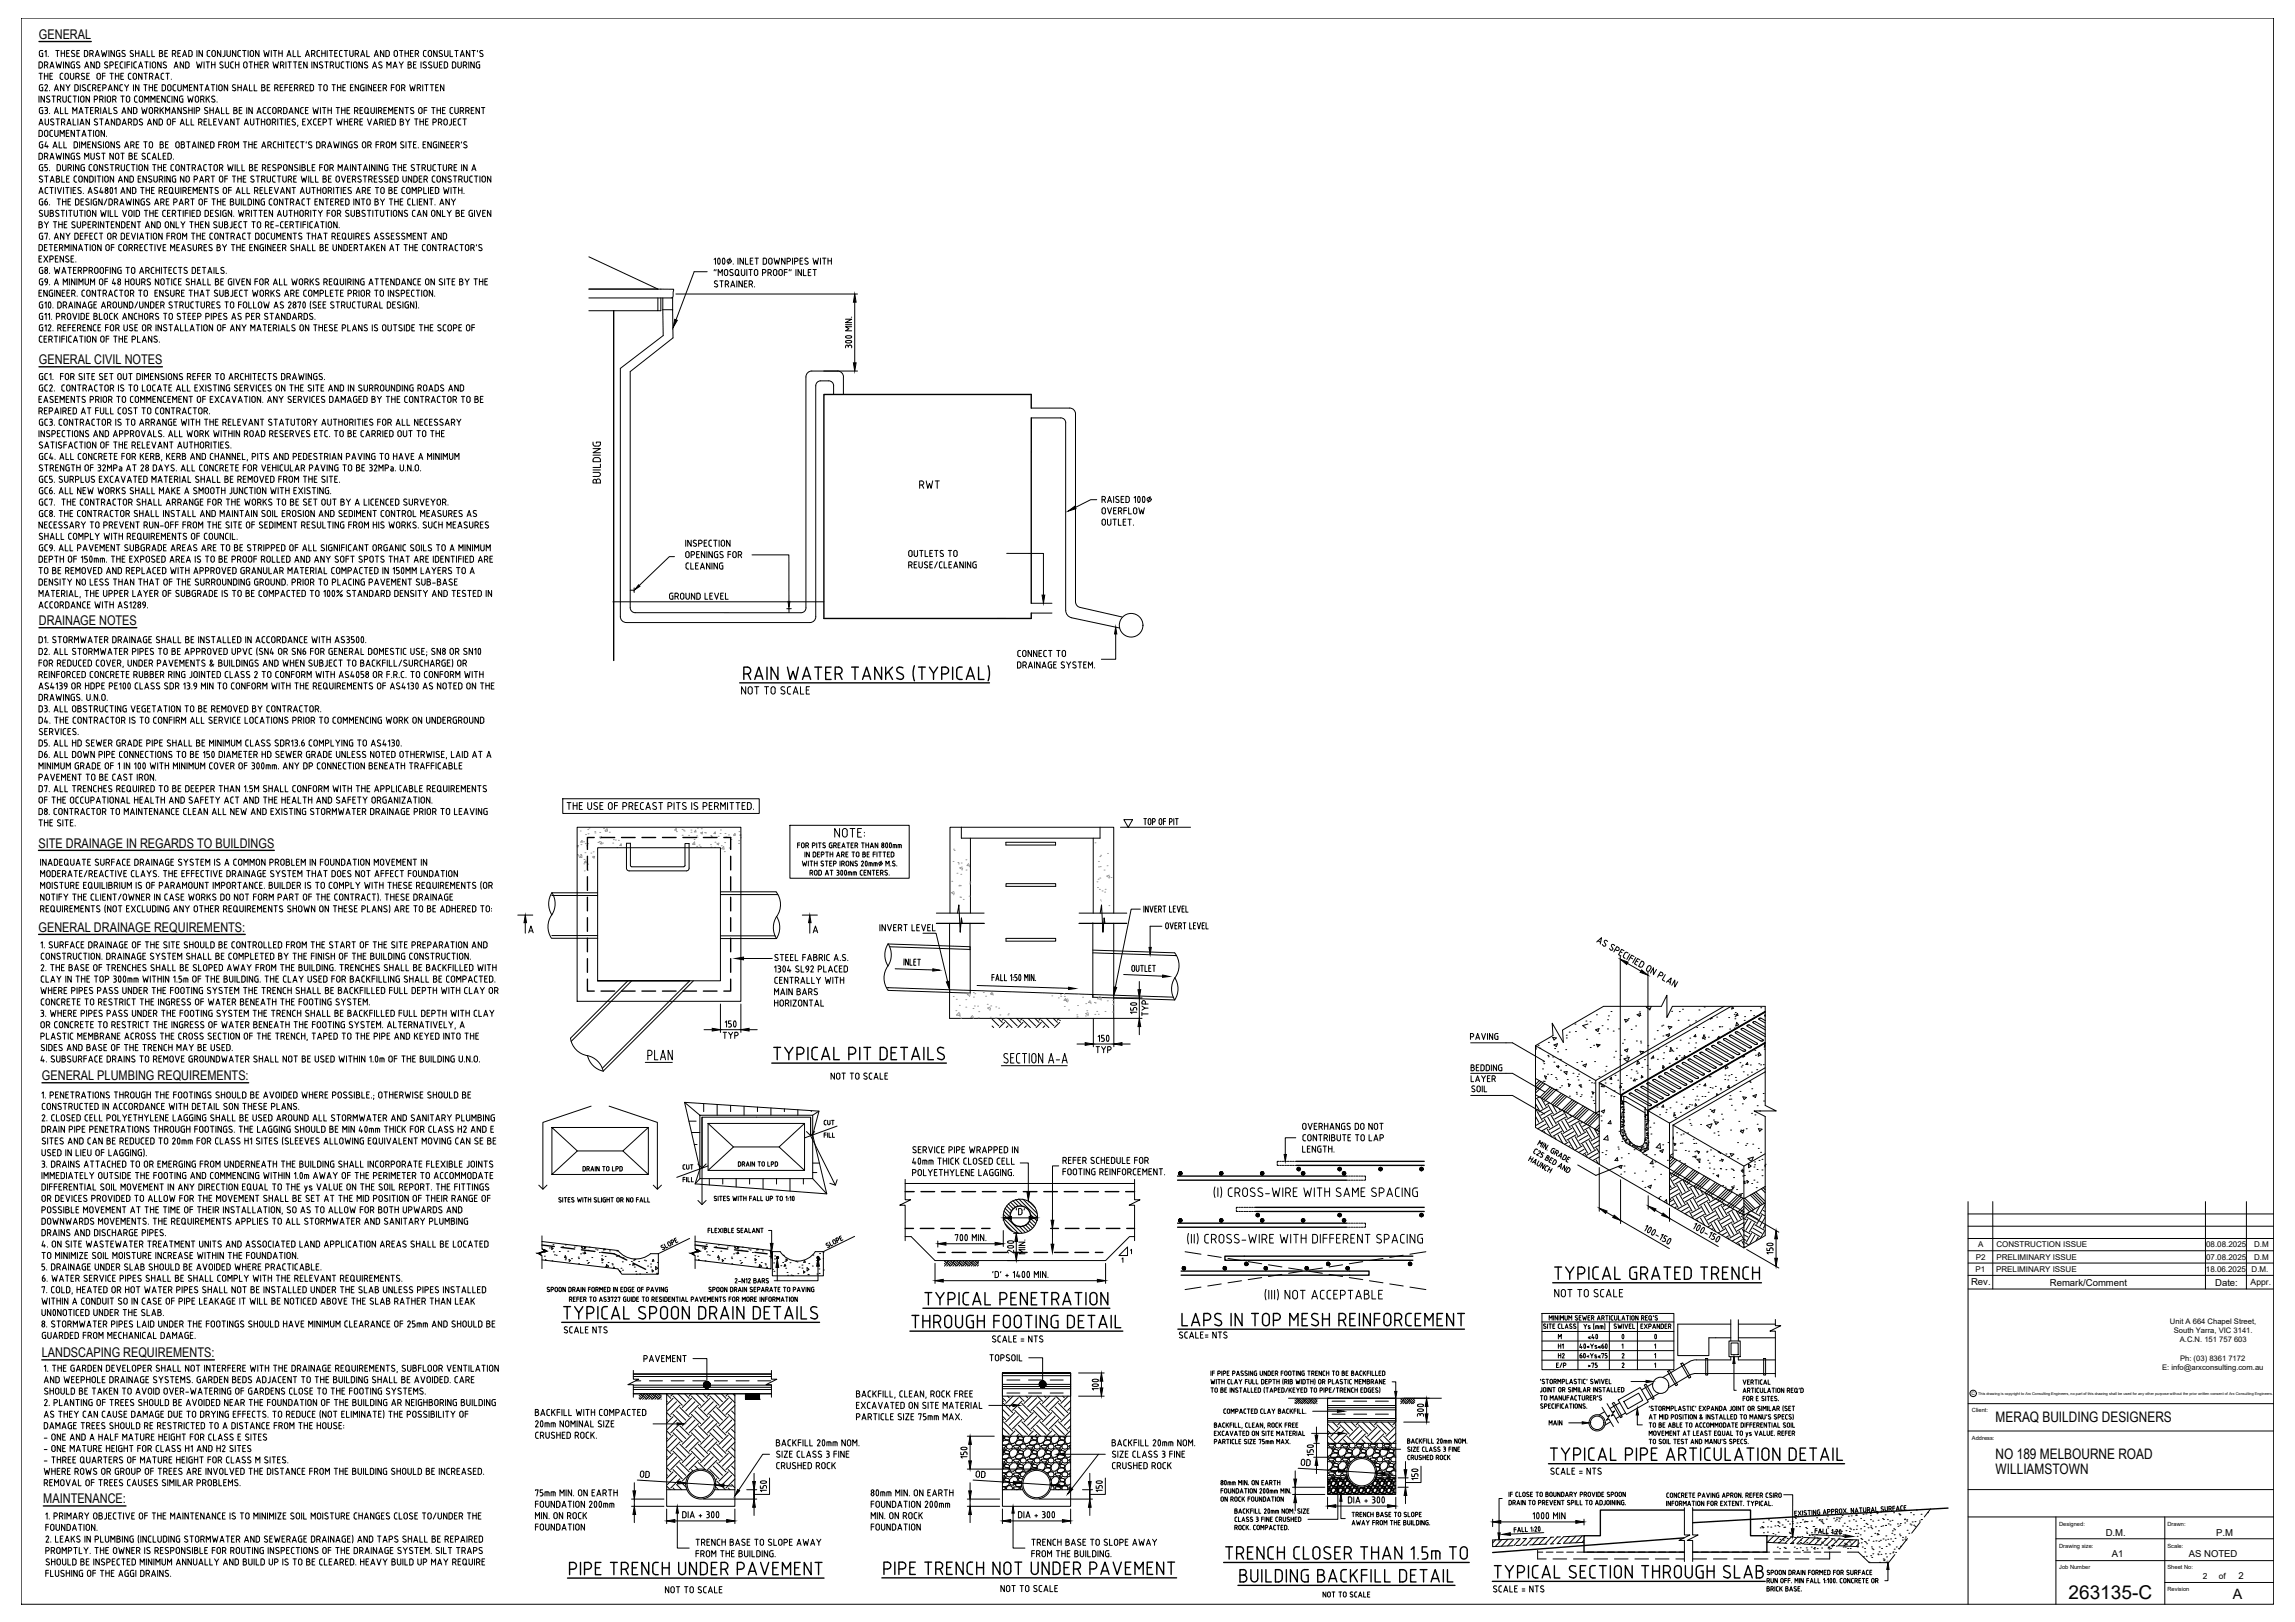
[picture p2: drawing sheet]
<svg xmlns="http://www.w3.org/2000/svg" width="841mm" height="594mm" viewBox="0 0 841 594" stroke-linecap="round" stroke-linejoin="round" font-family="sans-serif">
<defs><g id="words">
<text font-size="7" x="758" y="585.6">263135-C</text>
<g font-size="5.3">
<text x="731.3" y="520.8">MERAQ BUILDING DESIGNERS</text>
<text x="731.3" y="534.3">NO 189 MELBOURNE ROAD</text>
<text x="731.3" y="539.8">WILLIAMSTOWN</text>
</g>
<text font-size="5.2" x="818.3" y="585.6">A</text>
<g font-size="4.9">
<text x="14.3" y="14.2">GENERAL</text>
<text x="14.3" y="133.3">GENERAL CIVIL NOTES</text>
<text x="14.3" y="228.9">DRAINAGE NOTES</text>
<text x="14.1" y="310.4">SITE DRAINAGE IN REGARDS TO BUILDINGS</text>
<text x="14.1" y="341.2">GENERAL DRAINAGE REQUIREMENTS:</text>
<text x="15.4" y="395.5">GENERAL PLUMBING REQUIREMENTS:</text>
<text x="15.3" y="497">LANDSCAPING REQUIREMENTS:</text>
<text x="15.9" y="550.5">MAINTENANCE:</text>
</g>
<g font-size="3.5">
<text x="722.3" y="470.7">Rev.</text>
<text x="751.2" y="470.9">Remark/Comment</text>
<text x="811.8" y="470.9">Date:</text>
<text x="771.7" y="562.4">D.M.</text>
<text x="812.2" y="562.4">P.M</text>
<text x="773.9" y="570.1">A1</text>
<text x="802.1" y="570.4">AS NOTED</text>
<text x="820.3" y="578.4">2</text>
</g>
<g font-size="3.1">
<text x="824.8" y="470.6">Appr.</text>
<text x="807.2" y="578.4">2</text>
<text x="813.2" y="578.3">of</text>
</g>
<g font-size="2.9">
<text x="724.1" y="461.4">P2</text>
<text x="724.9" y="456.7">A</text>
<text x="731.6" y="461.4">PRELIMINARY ISSUE</text>
<text x="731.6" y="456.7">CONSTRUCTION ISSUE</text>
<text x="808.5" y="461.4">07.08.2025</text>
<text x="808.5" y="456.7">08.08.2025</text>
<text x="826" y="461.4">D.M</text>
<text x="826" y="456.7">D.M</text>
<text x="723.9" y="465.9">P1</text>
<text x="731.5" y="465.9">PRELIMINARY ISSUE</text>
<text x="808.4" y="465.9">18.06.2025</text>
<text x="825.1" y="465.9">D.M.</text>
</g>
<g font-size="2.8">
<text x="795.2" y="484.9">Unit A 664 Chapel Street,</text>
<text x="796.6" y="488.2">South Yarra, VIC 3141.</text>
<text x="798.8" y="491.6">A.C.N. 151 757 603</text>
<text x="792.3" y="501.9">E: info@arxconsulting.com.au</text>
<text x="798.9" y="498.5">Ph: (03) 8361 7172</text>
</g>
<g font-size="2.1">
<text x="722.6" y="517.3">Client:</text>
<text x="722.6" y="527.3">Address:</text>
<text x="754.6" y="558.8">Designed:</text>
<text x="794.3" y="558.8">Drawn:</text>
<text x="754.6" y="566.8">Drawing size:</text>
<text x="794.3" y="566.8">Scale:</text>
<text x="754.6" y="574.8">Job Number</text>
<text x="794.3" y="574.8">Sheet No:</text>
<text x="794.3" y="582.8">Revision</text>
</g>
<text font-size="1.7" x="722.4" y="511">C</text>
<text font-size="1.4" x="724.9" y="511">This drawing is copyright to Arx Consulting Engineers, no part of this drawing shall be used for any other purpose without the prior written consent of Arx Consulting Engineers.</text>
</g></defs>
<g fill="none" stroke="#000" stroke-width=".37">
<path d="M7.7 6.6h825.5v581h-825.5zM14.4 19.1v1M15.3 19.5h.4v1.2h-.9l-.4-.6M15.7 18.5h-.9l-.4 .6M16.4 19l.5-.5v2.2M20.4 18.5h1.3M21 18.5v2.2M22.4 18.5v2.2M22.4 19.5h1.3M23.7 18.5v2.2M24.4 19.5h.8M25.4 18.5h-1v2.2h1"/>
<path d="M27.3 18.6a.59 .59 0 0 0-.9-.1 .59 .59 0 0 0 .1 .9l.8 .5a.65 .65 0 0 1-.3 .9 .65 .65 0 0 1-.8-.3M28.2 19.5h.7M29.2 18.5h-1v2.2h1M30.9 18.5h.9l.3 .4v1.4l-.3 .4h-.9zM32.9 19.7h.7a.61 .61 0 0 0 .6-.6 .61 .61 0 0 0-.7-.6h-.6v2.2M33.7 19.7l.5 1M37.2 18.5l.5 2.2 .5-1.5 .5 1.5 .5-2.2M39.9 18.5v2.2M41.9 18.5v2.2l-1.2-2.2v2.2M42.7 19.1v1.2l.6 .4M43.3 18.5h.6M43.3 18.5l-.6 .6"/>
<path d="M43.5 19.5h.4v1.2h-.6M44.9 19.4l.8 .4a.57 .57 0 0 1 .1 .8 .57 .57 0 0 1-.9 0l-.2-.1M45.8 18.6a.59 .59 0 0 0-.9-.1 .59 .59 0 0 0 .1 .9M47.9 19.4l.7 .4a.62 .62 0 0 1 0 1 .62 .62 0 0 1-.9-.3M48.8 18.6a.59 .59 0 0 0-.9-.1 .59 .59 0 0 0 .1 .9M49.7 18.5v2.2M49.7 19.5h1.2M50.9 18.5v2.2M53.9 18.5v2.2h1M55.7 18.5v2.2h1M58.4 18.5l1.1 .2v.5l-.5 .3a.62 .62 0 0 1 .7 .6 .62 .62 0 0 1-.7 .6h-.6zM58.4 19.5h.6"/>
<path d="M60.4 19.5h.8M61.4 18.5h-1v2.2h1M63.2 19.7h.6a.61 .61 0 0 0 .6-.6 .61 .61 0 0 0-.6-.6h-.6v2.2M63.9 19.7l.5 1M65.2 19.5h.7M66.2 18.5h-1v2.2h1M69.2 18.5h.8l.4 .4v1.4l-.4 .4h-.8zM72.2 18.5v2.2M74.2 18.5v2.2l-1.3-2.2v2.2M76.9 18.5h-.7l-.3 .5 .1 1.4 .9 .3M77.7 19.1v1a.62 .62 0 0 0 .6 .6 .62 .62 0 0 0 .6-.6M77.7 19.1a.62 .62 0 0 1 .6-.6 .62 .62 0 0 1 .6 .6"/>
<path d="M78.9 19.1v1M80.9 18.5v2.2l-1.2-2.2v2.2M82.4 18.5v2l-.7 .2M83.2 18.5v1.6a.62 .62 0 0 0 .6 .6 .62 .62 0 0 0 .6-.6M84.4 18.5v1.6M86.4 18.5v2.2l-1.2-2.2v2.2M87.2 19v1.2M88.2 18.5h-.7l-.3 .5M88.9 18.5h1.3M89.5 18.5v2.2M90.9 18.5v2.2M91.7 19.1a.62 .62 0 0 1 .6-.6 .62 .62 0 0 1 .6 .6"/>
<path d="M91.7 19.1v1a.62 .62 0 0 0 .6 .6 .62 .62 0 0 0 .6-.6v-1M94.9 18.5v2.2l-1.2-2.2v2.2M96.7 18.5l.5 2.2 .5-1.5 .5 1.5 .5-2.2M99.4 18.5v2.2M100.2 18.5h1.2M100.8 18.5v2.2M102.2 18.5v2.2M102.2 19.5h1.2M103.4 18.5v2.2M107.4 18.5v2.2h1M109.2 18.5v2.2h1M114.2 19.7h.6a.61 .61 0 0 0 .6-.6 .61 .61 0 0 0-.6-.6h-.6v2.2"/>
<path d="M114.9 19.7l.5 1M117.2 18.5h-.7l-.3 .5 .1 1.4 .9 .3M117.9 18.5v2.2M117.9 19.5h1.3M119.2 18.5v2.2M119.9 18.5v2.2M120.7 18.5h1.2M121.3 18.5v2.2M122.7 19.5h.7M123.7 18.5h-1v2.2h1M125.4 18.5h-.7l-.3 .5 .1 1.4 .9 .3M126.2 18.5h1.2"/>
<path d="M126.8 18.5v2.2M128.2 18.5v1.6a.62 .62 0 0 0 .6 .6 .62 .62 0 0 0 .6-.6v-1.6M130.2 19.7h.6a.61 .61 0 0 0 .6-.6 .61 .61 0 0 0-.6-.6h-.6v2.2M130.9 19.7l.5 1M134.4 18.5v2.2h1M140.7 18.5v2.2l-1.3-2.2v2.2M141.4 18.5h.9l.3 .4v1.4l-.3 .4h-.9zM144.4 19.1a.62 .62 0 0 1 .6-.6 .62 .62 0 0 1 .7 .6M144.4 19.1v1a.62 .62 0 0 0 .6 .6 .62 .62 0 0 0 .7-.6v-1M146.4 18.5h1.3M147 18.5v2.2M148.4 19.5h1.3"/>
<path d="M148.4 18.5v2.2M149.7 18.5v2.2M150.4 19.5h.8M151.4 18.5h-1v2.2h1M152.2 19.7h.6a.61 .61 0 0 0 .6-.6 .61 .61 0 0 0-.6-.6h-.6v2.2M152.9 19.7l.5 1M156.2 18.5h-.7l-.3 .5v1.4l1 .3M156.9 19.1v1a.62 .62 0 0 0 .7 .6 .62 .62 0 0 0 .6-.6M156.9 19.1a.62 .62 0 0 1 .7-.6 .62 .62 0 0 1 .6 .6M158.2 19.1v1M160.2 18.5v2.2l-1.3-2.2v2.2M161.2 19.4l.7 .4a.57 .57 0 0 1 .1 .8 .57 .57 0 0 1-.9 0l-.2-.1"/>
<path d="M162 18.6a.59 .59 0 0 0-.8-.1 .59 .59 0 0 0 0 .9M162.9 18.5v1.6a.62 .62 0 0 0 .6 .6 .62 .62 0 0 0 .7-.6v-1.6M164.9 18.5v2.2h1M166.7 18.5h1.2M167.3 18.5v2.2M172.2 18.5v2.2l-1.3-2.2v2.2M172.9 18.5h1.3M173.5 18.5v2.2M175 18.5l-.1 .5M176.9 18.6a.59 .59 0 0 0-.8-.1 .59 .59 0 0 0 0 .9l.7 .4a.62 .62 0 0 1-.1 1 .62 .62 0 0 1-.9-.3M14.3 22.7h.8l.4 .4v1.4l-.4 .4h-.8zM14.3 26.8h1.2"/>
<path d="M14.3 35.2v2.2M14.4 31.6v1.1M14.4 40v1M14.9 26.8v2.3M15 31h.7M15.1 31l-.7 .6M15.3 32h.4v1.3l-.9-.1-.4-.6M15.7 39.4h-.9l-.4 .6M16.3 23.9h.6a.62 .62 0 0 0 .6-.6 .62 .62 0 0 0-.6-.6h-.6v2.2M16.3 35.2v2.2l-1.3-2.2v2.2M16.3 26.8v2.3M16.3 27.8h1.2"/>
<path d="M16.4 31.4a.5 .5 0 0 1 .7-.4 .5 .5 0 0 1 .2 .8l-.9 1.5h1M16.4 39.4l1 .2v.5l-.5 .3M17 23.9l.5 1M17 37.2l.8 .2M17.3 36.1l1 .7-.1 .4-.4 .2M17.5 26.8v2.3M17.7 20.6v.1M18.2 33.1v.2M18.2 35.3a.6 .6 0 0 0-.9 0 .6 .6 0 0 0 0 .8M18.3 24.9l.7-2.2 .8 2.2M18.3 27.8h.7M18.5 24.3h1.1"/>
<path d="M19 35.2h1.3M19.3 26.8h-1v2.3h1M19.7 35.2v2.2M19.9 33.3l.8-2.3 .7 2.3M20.1 32.7h1.1M20.5 22.7l.5 2.2 .5-1.5 .5 1.5 .5-2.2M21 36.4h.7a.61 .61 0 0 0 .6-.6 .61 .61 0 0 0-.6-.6h-.7v2.2M21.8 36.4l.5 1M22.2 39.4v2.2h1M23 26.8a.72 .72 0 0 0-1 .6l.1 1.4 .9 .3M23 35.2v1.6M23.3 22.7v2.2"/>
<path d="M23.4 31v2.3l-1.2-2.3v2.3M23.9 39.4v2.2h1M24 27h.9l.1 1.5a.62 .62 0 0 1-.6 .6 .62 .62 0 0 1-.6-.6zM24.2 31l.7 1.1 .8-1.1M24.3 35.2v1.6a.62 .62 0 0 1-.6 .6 .62 .62 0 0 1-.6-.6M24.9 32.1v1.2M25.3 22.7v2.2l-1.3-2.2v2.2M25.8 26.8v1.7M26 35.2h-.7l-.3 .5 .1 1.5 .9 .2M26.8 35.2h1.2M27 26.8l.1 1.7a.62 .62 0 0 1-.7 .6 .62 .62 0 0 1-.6-.6M27.3 22.7h-.9l-.4 .6 .2 1.4 1.1 .2v-1.2h-.4"/>
<path d="M27.4 35.2v2.2M27.8 28.1h.6a.62 .62 0 0 0 .6-.6 .62 .62 0 0 0-.6-.7h-.6v2.3M28 31h-.6v2.3h.6M28 31l.6 .4 .1 1.2-.2 .5-.5 .2M28.5 28.1l.5 1M28.5 22.7l.7 .1M28.5 22.7l-.3 .1-.1 .5 .9 .7a.55 .55 0 0 1 .1 .8 .55 .55 0 0 1-.8 0l-.2-.1M28.8 35.2v2.2M29.4 31v2.3M29.5 35.8v1M29.5 35.8a.62 .62 0 0 1 .7-.6 .62 .62 0 0 1 .6 .6v1a.61 .61 0 0 1-.6 .6 .61 .61 0 0 1-.7-.6M29.8 28.8l.7 .3"/>
<path d="M30.7 31l.6 .1M30.7 31l-.4 .2-.1 .4 1.1 .8a.65 .65 0 0 1-.3 .9 .65 .65 0 0 1-.8-.3M30.9 27a.59 .59 0 0 0-.8-.1 .59 .59 0 0 0 0 .9l.9 .7-.1 .4-.3 .2M31 24.9l.8-2.2 .7 2.2M31.2 39.4h1.2M31.3 24.3h1M31.8 39.4v2.2M31.8 27.8h.7M32.7 31h.5M32.7 31l-.5 .3v1.4l.3 .5 .7 .1M32.8 26.8h-1v2.3h1M32.8 35.2v2.2l-1.3-2.2v2.2"/>
<path d="M34.2 39.4h-1v2.2h1M34.5 22.7v2.2l-1.2-2.2v2.2M34.5 31h-.6v2.3M34.5 36.4h.7a.61 .61 0 0 0 .6-.6 .61 .61 0 0 0-.6-.6h-.7v2.2M34.6 31a.62 .62 0 0 1 .6 .6 .62 .62 0 0 1-.6 .7h-.7M34.7 32.3l.5 1M34.9 20.7l.8-2.2 .7 2.2M35.1 20.1h1.1M35.3 22.7h.8l.4 .4v1.4l-.4 .4h-.8zM35.7 27h.9l.2 1.5a.62 .62 0 0 1-.6 .6 .62 .62 0 0 1-.7-.6zM35.9 32h.8M36.5 36.4h.7a.61 .61 0 0 0 .6-.6 .61 .61 0 0 0-.6-.6h-.7v2.2"/>
<path d="M36.9 31h-1v2.3h1M36.9 39.4v2.2M37.3 36.4l.5 1M37.5 27.8h1M38.3 31h-.6v2.3M38.3 31a.62 .62 0 0 1 .6 .6 .62 .62 0 0 1-.6 .7h-.6M38.5 26.8h-1v2.3M38.5 35.2v2.2M39.4 22.8a.59 .59 0 0 0-.8-.1 .59 .59 0 0 0 0 .9l.7 .4a.55 .55 0 0 1 .1 .8 .55 .55 0 0 1-.9 0l-.2-.1M39.7 33.3l.7-2.3 .8 2.3M39.9 32.7h1.1M39.9 39.4v2.2h1"/>
<path d="M40.3 23.9h.6a.62 .62 0 0 0 .7-.6 .62 .62 0 0 0-.7-.6h-.6v2.2M40.3 26.8h1.2M40.5 35.8v1M40.6 35.8a.62 .62 0 0 0-.7-.6 .62 .62 0 0 0-.6 .6v1a.64 .64 0 0 0 .6 .6 .64 .64 0 0 0 .7-.6M40.9 26.8v2.3M41.3 36.4h.6M41.9 35.2h-.6v2.2M41.9 35.2a.62 .62 0 0 1 .6 .6 .62 .62 0 0 1-.6 .6M42 36.4l.5 1M42.3 23.7h.7M42.3 27.8h1.2M42.3 26.8v2.3"/>
<path d="M42.8 39.5a.59 .59 0 0 0-.9-.1 .59 .59 0 0 0 0 .9l.8 .4a.62 .62 0 0 1-.1 1 .62 .62 0 0 1-.9-.3M43.2 31v2.3l-1.3-2.3v2.3M43.3 22.7h-1v2.2h1M43.5 26.8v2.3M44 23.2l.1 1.4 .9 .3M44.3 27.8h.7M44.3 35.2h1.2M44.5 31h.4M44.5 33.3h.4M44.5 31l-.6 .6 .1 1.4 .5 .3M44.9 35.2v2.2M45 22.7h-.7l-.3 .5"/>
<path d="M45.3 26.8h-1v2.3h1M45.7 31l.7 1.1 .8-1.1M45.8 22.7v2.2M46.4 32.1v1.2M46.5 35.4h.9l.1 1.4a.62 .62 0 0 1-.6 .6 .62 .62 0 0 1-.6-.6zM46.5 23.7h1M47 27.4v1.1M47.1 28.5l.2 .5 .7 .1M47.5 22.7h-1v2.2M48 26.8l-.7 .1-.2 .5M48.2 39.4v2.2l-1.3-2.2v2.2M48.3 22.7v2.2"/>
<path d="M48.9 39.4h.9l.3 .4v1.4l-.3 .4h-.9zM48.9 31v2.3M49 27h.9l.1 1.5a.62 .62 0 0 1-.6 .6 .62 .62 0 0 1-.6-.6zM49 23.2l.1 1.4 .9 .3M50 22.7h-.7l-.3 .5M50.3 35.2h-.7l-.3 .5 .1 1.5 .9 .2M50.8 24.9l.7-2.2 .8 2.2M50.9 31v2.3l-1.2-2.3v2.3M51 24.3h1.1M51.2 35.4h.9l.2 1.4a.64 .64 0 0 1-.6 .6 .64 .64 0 0 1-.7-.6zM51.7 20.7l.7-2.2 .8 2.2M51.9 20.1h1"/>
<path d="M51.9 39.4l.5 2.2 .5-1.5 .5 1.5 .5-2.2M52 26.8v2.3l-1.2-2.3v2.3M52.7 31h1.2M52.8 26.8h1.2M53 37.4v-2.2l.8 1.2 .7-1.2v2.2M53 22.7h1.3M53.3 31v2.3M53.4 26.8v2.3M53.7 22.7v2.2M54.7 40a.62 .62 0 0 1 .6-.6 .62 .62 0 0 1 .6 .6M54.7 40v1a.62 .62 0 0 0 .6 .6 .62 .62 0 0 0 .6-.6v-1M54.7 31v2.3"/>
<path d="M54.7 32h1.2M54.8 28.1h.6a.62 .62 0 0 0 .6-.6 .62 .62 0 0 0-.6-.7h-.6v2.3M55 22.7v2.2M55.3 37.4v-2.2l.7 1.2 .8-1.2v2.2M55.5 28.1l.5 1M55.9 31v2.3M56 22.8h.9l.1 1.5a.62 .62 0 0 1-.6 .6 .62 .62 0 0 1-.6-.6zM56.7 32h.7M56.8 29.1l.7-2.3 .8 2.3M57 28.5h1.1M57.3 39.4h-.6v2.2M57.3 39.4a.62 .62 0 0 1 .6 .6 .62 .62 0 0 1-.6 .6"/>
<path d="M57.5 36.2h.8M57.7 31h-1v2.3h1M58.5 35.2h-1v2.2h1M58.7 39.4v2.2M59 22.7v2.2l-1.2-2.2v2.2M59 27.4v1.1M59.1 28.5l.2 .5 .7 .1M59.9 39.4l-1.2 1.3M60 31l.6 .4v1.4l-.3 .4-.9 .1v-2.3h.6M60 26.8l-.7 .1-.2 .5M60.5 35.2v2.2l-1.2-2.2v2.2M60.8 26.8h1.2"/>
<path d="M60.9 22.8a.59 .59 0 0 0-.9-.1 .59 .59 0 0 0 .1 .9l.7 .4a.55 .55 0 0 1 .1 .8 .55 .55 0 0 1-.9 0l-.2-.1M61.4 26.8v2.3M61.6 31.2h.9l.2 1.4a.62 .62 0 0 1-.6 .7 .62 .62 0 0 1-.7-.6zM62.3 35.2h-.7l-.3 .5 .1 1.5 .9 .2M62.8 29v.1M63 35.2v2.2M63.8 24.9l.7-2.2 .8 2.2M64 31h.4M64 33.3h.4M64 31l-.6 .6 .1 1.4 .5 .3M64 24.3h1.1M65 35.2v2.2l-1.2-2.2v2.2"/>
<path d="M65.2 31v1.6a.62 .62 0 0 0 .6 .7 .62 .62 0 0 0 .6-.7v-1.6M66.4 39.4v2.2l-1.2-2.2v2.2M66.9 20.7l.8-2.2 .7 2.2M67 35.2h-.8l-.4 .6 .2 1.5 1 .1v-1.2h-.3M67.1 20.1h1.1M67.2 33.3v-2.3l.7 1.3 .8-1.3v2.3M67.3 22.7v2.2l-1.3-2.2v2.2M68 22.7h.9l.3 .4v1.4l-.3 .4h-.9zM68.3 39.5a.6 .6 0 0 0-.9-.1 .6 .6 0 0 0 .1 .9l.7 .4a.62 .62 0 0 1-.1 1 .62 .62 0 0 1-.9-.3M68.8 35.2l.5 2.2 .5-1.5 .5 1.5 .5-2.2M69.2 39.4v2.2M69.4 32h.8"/>
<path d="M70.4 31h-1v2.3h1M70.4 39.4v2.2M71.2 39.4v2.2M71.7 35.4h.9l.2 1.4a.62 .62 0 0 1-.6 .6 .62 .62 0 0 1-.7-.6zM72 22.7l.5 2.2 .5-1.5 .5 1.5 .5-2.2M72.4 31v2.3l-1.2-2.3v2.3M73.2 31h1.2M73.5 36.4h.7a.61 .61 0 0 0 .6-.6 .61 .61 0 0 0-.6-.6h-.7v2.2M73.8 31v2.3M74.3 36.4l.5 1M74.8 22.7v2.2M75.2 33.3l.7-2.3 .8 2.3"/>
<path d="M75.4 32.7h1.1M75.4 39.4l.7 .1M75.4 39.4l-.3 .1-.1 .5 .9 .7a.62 .62 0 0 1 0 1 .62 .62 0 0 1-1-.3M75.5 35.2v2.2M75.5 22.7h1.3M76 36l.8 1.4M76.2 22.7v2.2M76.8 35.2l-1.3 1.4M76.9 39.4v2.2M77.4 31h1.3M77.5 22.7v2.2M77.5 23.7h1.3"/>
<path d="M77.6 37.2l.7 .2M77.8 36.1l1 .7-.1 .4-.4 .2M78 31v2.3M78.2 39.4v2.2M78.7 35.3a.6 .6 0 0 0-.9 0 .6 .6 0 0 0 0 .8M78.8 22.7v2.2M79.4 31v2.3M79.5 37.3v.1M80.4 31.2h.8l.2 1.4a.64 .64 0 0 1-.6 .7 .64 .64 0 0 1-.6-.6zM81.2 39.4v2.2h1M81.7 22.8a.59 .59 0 0 0-.9-.1 .59 .59 0 0 0 0 .9l.7 .4a.55 .55 0 0 1 .1 .8 .55 .55 0 0 1-.8 0l-.3-.1M82.5 22.7v1.6a.62 .62 0 0 0 .7 .6 .62 .62 0 0 0 .6-.6"/>
<path d="M82.9 39.4v2.2h1M83.4 31v2.3l-1.2-2.3v2.3M83.8 22.7v1.6M84.5 23.2l.1 1.4 .9 .3M85.5 22.7h-.7l-.3 .5M85.7 31l.6 .1M85.7 31l-.4 .2-.1 .4 .9 .7a.62 .62 0 0 1 0 1 .62 .62 0 0 1-.9-.3M85.7 39.4l1 .2v.5l-.4 .3a.62 .62 0 0 1 .6 .6 .62 .62 0 0 1-.6 .6h-.6zM86.3 22.7v2.2M86.3 23.7h1.2M87.2 31v2.3M87.2 32h1.2"/>
<path d="M87.2 20.2l.3 .4 .7 .1M87.5 22.7v2.2M88.4 31v2.3M88.7 39.4h-1v2.2h1M89.2 33.3l.7-2.3 .8 2.3M89.4 32.7h1M89.5 22.8h.9l.2 1.5a.64 .64 0 0 1-.7 .6 .64 .64 0 0 1-.6-.6zM90.4 39.4v2.2M91.3 22.7h1.2M91.4 31v2.3h1M91.9 22.7v2.2M92.4 39.4v2.2l-1.2-2.2v2.2"/>
<path d="M93.2 31v2.3h1M93.3 22.7v2.2M93.3 23.7h1.2M94.5 22.7v2.2M95.3 23.7h.7M95.9 32h.6M96.3 22.7h-1v2.2h1M96.5 31h-.6v2.3h.7a.62 .62 0 0 0 .6-.7 .62 .62 0 0 0-.6-.6M96.6 31l.4 .5-.4 .5M97 23.9h.7a.62 .62 0 0 0 .6-.6 .62 .62 0 0 0-.6-.6h-.7v2.2M97.4 39.4h-.7l-.3 .5 .1 1.4 .9 .3M97.8 23.9l.5 1"/>
<path d="M97.9 32h.8M98.9 31h-1v2.3h1M99.2 39.4h-.7l-.3 .5 .1 1.4 .9 .3M99.9 40a.62 .62 0 0 1 .7-.6 .62 .62 0 0 1 .6 .6M99.9 40v1a.62 .62 0 0 0 .7 .6 .62 .62 0 0 0 .6-.6v-1M100 22.7l.5 2.2 .5-1.5 .5 1.5 .5-2.2M101.3 31h-.6v2.3M101.3 31a.62 .62 0 0 1 .6 .6 .62 .62 0 0 1-.6 .7h-.6M101.4 32.3l.5 1M102.6 39.4h-.7v2.2M102.6 39.4a.62 .62 0 0 1 .6 .6 .62 .62 0 0 1-.6 .6M102.7 32h.7"/>
<path d="M102.8 23.9h.6a.62 .62 0 0 0 .6-.6 .62 .62 0 0 0-.6-.6h-.6v2.2M103.5 23.9l.5 1M103.7 31h-1v2.3h1M104.4 32h1M104.5 39.4h-.6v2.2h.6M104.5 39.4l.5 .2 .2 .5-.1 1.1-.6 .4M104.8 22.7v2.2M105.2 20.7l.7-2.2 .8 2.2M105.4 20.1h1M105.4 31h-1v2.3M105.5 22.7h1.3M106.2 22.7v2.2"/>
<path d="M106.2 32h.7M107.2 31h-1v2.3h1M107.5 22.7h1.3M108.2 22.7v2.2M108.5 31h-.6v2.3M108.6 31a.62 .62 0 0 1 .6 .6 .62 .62 0 0 1-.6 .7h-.7M108.7 32.3l.5 1M109.4 39.4v2.2l-1.2-2.2v2.2M109.5 23.7h.8M109.9 32.3h.6M110.5 22.7h-1v2.2h1M110.5 31h-.6v2.3"/>
<path d="M110.5 31a.62 .62 0 0 1 .7 .6 .62 .62 0 0 1-.7 .7M110.7 32.3l.5 1M111.2 39.4h-.7l-.3 .5 .1 1.4 .9 .3M111.9 20.7l.8-2.2 .7 2.2M111.9 32h.8M112.1 20.1h1.1M112.5 22.7v2.2l-1.2-2.2v2.2M112.9 31h-1v2.3h1M112.9 39.4h-1v2.2h1M114.2 31h-.5v2.3l.8-.1 .4-.6M114.2 31l.5 .2 .2 .5M114.3 22.7v2.2"/>
<path d="M114.7 39.4l.5 2.2 .5-1.5 .5 1.5 .5-2.2M114.9 31.7v.9M116.3 22.7v2.2l-1.3-2.2v2.2M116.7 31h1.2M117.3 31v2.3M117.3 23.6l.9 .5a.64 .64 0 0 1-.3 .8 .64 .64 0 0 1-.9-.2M117.4 39.4v2.2M118.2 22.8a.59 .59 0 0 0-.9-.1 .59 .59 0 0 0 0 .9M118.2 39.4h1.2M118.8 39.4v2.2M118.9 31.2h.8l.2 1.4a.64 .64 0 0 1-.6 .7 .64 .64 0 0 1-.6-.6zM119 22.7h1.3"/>
<path d="M119.7 22.7v2.2M120.2 39.4v2.2M121 23.9h.7a.62 .62 0 0 0 .6-.6 .62 .62 0 0 0-.6-.6h-.7v2.2M121.4 39.4v2.2M121.7 31h1.2M121.8 23.9l.5 1M122.3 31v2.3M123 22.7v1.6a.62 .62 0 0 0 .7 .6 .62 .62 0 0 0 .6-.6v-1.6M123.2 39.4h1.2M123.7 31v2.3M123.7 32h1.2M123.8 39.4v2.2"/>
<path d="M124.9 31v2.3M125 23.2l.1 1.4 .9 .3M125.2 39.4v2.2M125.7 32h.7M126 22.7h-.7l-.2 .5M126.4 39.4v2.2M126.7 31h-1v2.3h1M126.8 22.7h1.2M127.4 22.7v2.2M128.2 39.4h-1v2.2h1M128.4 32h.8M128.8 22.7v2.2"/>
<path d="M129.4 31h-1v2.3h1M129.7 22.8h.9l.2 1.5a.62 .62 0 0 1-.6 .6 .62 .62 0 0 1-.7-.6zM131.4 31v2.3l-1.2-2.3v2.3M132.2 20.7l.7-2.2 .8 2.2M132.4 20.1h1M132.8 22.7v2.2l-1.3-2.2v2.2M132.8 31h.6M132.8 31l-.6 .4v1.5l.3 .3 .9 .1v-1.3h-.4M132.9 39.4h-1v2.2h1M133.7 40v1a.62 .62 0 0 0 .6 .6 .62 .62 0 0 0 .6-.6v-1M133.7 40a.62 .62 0 0 1 .6-.6 .62 .62 0 0 1 .6 .6M134.2 31v2.3"/>
<path d="M134.7 22.8a.6 .6 0 0 0-.9-.1 .6 .6 0 0 0 0 .9l.7 .4a.55 .55 0 0 1 .1 .8 .55 .55 0 0 1-.8 0l-.3-.1M135.9 39.4v1.6a.62 .62 0 0 0 .7 .6 .62 .62 0 0 0 .6-.6v-1.6M136.2 31v2.3l-1.3-2.3v2.3M136.5 24.9l.8-2.2 .7 2.2M136.8 24.3h1M136.9 32h.8M137.2 20.7l.7-2.2 .8 2.2M137.4 20.1h1.1M137.9 31h-1v2.3h1M137.9 39.4v2.2M138.7 32h.7M139.3 22.7l-.4 .1-.1 .5 1 .7a.55 .55 0 0 1 .1 .8 .55 .55 0 0 1-.9 0l-.2-.1"/>
<path d="M139.3 39.4h-.6v2.2M139.3 22.7l.6 .1M139.3 39.4a.62 .62 0 0 1 .6 .6 .62 .62 0 0 1-.6 .6M139.7 31h-1v2.3h1M140.4 32.3h.6M141 31h-.6v2.3M141 31a.62 .62 0 0 1 .7 .6 .62 .62 0 0 1-.7 .7M141.2 32.3l.5 1M141.7 39.4h-1v2.2h1M141.8 24.9v-2.2l.7 1.2 .8-1.2v2.2M143.4 32h1M144 24.9l.8-2.2 .7 2.2"/>
<path d="M144.3 24.3h1M144.4 31h-1v2.3M145.2 31.6v1.1M145.2 31.6a.62 .62 0 0 1 .6-.6 .62 .62 0 0 1 .6 .6v1.1a.61 .61 0 0 1-.6 .6 .61 .61 0 0 1-.6-.7M145.7 39.4h-1v2.2h1M146.3 22.7l.7 1.1 .8-1.1M147 23.8v1.1M147.7 39.4v2.2l-1.3-2.2v2.2M147.8 31h-.6v2.3M147.8 31a.62 .62 0 0 1 .6 .6 .62 .62 0 0 1-.6 .7h-.6M147.9 32.3l.5 1M148.4 39.4h1.3"/>
<path d="M149.1 39.4v2.2M149.5 22.7l1.1 .2v.5l-.4 .3a.62 .62 0 0 1 .6 .6 .62 .62 0 0 1-.6 .6h-.7zM149.5 23.7h.7M150.2 31l.5 2.3 .5-1.5 .5 1.5 .5-2.3M150.9 39.4l-.4 .1-.1 .5 1 .7a.62 .62 0 0 1 0 1 .62 .62 0 0 1-1-.3M150.9 39.4l.7 .1M151.5 23.7h.8M152.5 22.7h-1v2.2h1M153.4 40v1a.62 .62 0 0 0 .7 .6 .62 .62 0 0 0 .6-.6v-1M153.4 40a.62 .62 0 0 1 .7-.6 .62 .62 0 0 1 .6 .6M153.5 31h-.6v2.3M153.6 31a.62 .62 0 0 1 .6 .6 .62 .62 0 0 1-.6 .7h-.7"/>
<path d="M153.7 32.3l.5 1M154.3 22.7v2.2M154.9 31v2.3M155.7 31h1.2M156.2 22.8a.59 .59 0 0 0-.9-.1 .59 .59 0 0 0 0 .9l.7 .4a.55 .55 0 0 1 .1 .8 .55 .55 0 0 1-.8 0l-.2-.1M156.3 31v2.3M156.4 39.4h-1v2.2M157.7 31h1.2M158.2 22.8a.59 .59 0 0 0-.9-.1 .59 .59 0 0 0 0 .9l.7 .4a.55 .55 0 0 1 .1 .8 .55 .55 0 0 1-.8 0l-.3-.1M158.2 39.4h1.2M158.3 31v2.3M158.8 39.4v2.2"/>
<path d="M159 22.7v1.6a.62 .62 0 0 0 .7 .6 .62 .62 0 0 0 .6-.6M159.7 32h.7M160.2 39.4v2.2M160.3 22.7v1.6M160.7 31h-1v2.3h1M161 23.7h.8M161.4 39.4v2.2M162 22.7h-1v2.2h1M162.7 31v2.3l-1.3-2.3v2.3M162.8 22.7h.8l.4 .4v1.4l-.4 .4h-.8zM163.2 39.4h-1v2.2h1M165.8 22.7h.8l.4 .4v1.4l-.4 .4h-.8z"/>
<path d="M165.9 39.4h-.7l-.3 .5 .1 1.4 .9 .3M166.7 39.4v1.6a.62 .62 0 0 0 .6 .6 .62 .62 0 0 0 .6-.6v-1.6M167.8 22.7v1.6a.62 .62 0 0 0 .6 .6 .62 .62 0 0 0 .6-.6v-1.6M168.7 20.7l.7-2.2 .8 2.2M168.9 20.1h1M169.8 23.9h.6a.62 .62 0 0 0 .6-.6 .62 .62 0 0 0-.6-.6h-.6v2.2M170.5 23.9l.5 1M171.8 22.7v2.2M173.7 39.4h-1v2.2h1M173.8 22.7v2.2l-1.3-2.2v2.2M175.7 39.4v2.2l-1.3-2.2v2.2M175.8 22.7h-.9l-.4 .6 .2 1.4 1.1 .2v-1.2h-.4"/>
<path d="M176.4 39.4h1.3M177.1 39.4v2.2M14.3 45.8l.7-2.2 .8 2.2M14.4 52.5v1M14.5 45.2h1.1M15.3 40.4h.4v1.2h-.9l-.4-.6M15.3 52.9h.4v1.3l-.9-.1-.4-.6M15.6 48.4l-.5-.6-.8-.1v2.3l1.1-.2 .1-1.4M15.6 57.7l-.5 .6h-.8v-2.2l1.1 .2 .1 1.4M15.7 51.9l-.9 .1-.4 .5M16.3 57.4h.6a.62 .62 0 0 0 .6-.7 .62 .62 0 0 0-.6-.6h-.6v2.2M16.5 47.9h.9l.1 1.5a.64 .64 0 0 1-.6 .6 .64 .64 0 0 1-.6-.6z"/>
<path d="M16.5 43.6v1.6M16.7 40.4h.2M16.9 51.9l-.5 1.8h1.3M16.9 40.4l.5 .2v.8l-1 .2M17 57.4l.5 .9M17.3 53.2v1M17.8 43.6v1.6a.62 .62 0 0 1-.6 .6 .62 .62 0 0 1-.6-.6M18.2 41.5v.1M18.3 58.3l.7-2.2 .8 2.2M18.5 57.7h1.1M19.3 47.7l-.7 .1-.3 .5 .1 1.4 .9 .3M19.4 54.2l.8-2.3 .7 2.3"/>
<path d="M19.6 53.5h1.1M19.7 43.7a.6 .6 0 0 0-.9-.1 .6 .6 0 0 0 0 .9l.7 .4a.55 .55 0 0 1 .1 .8 .55 .55 0 0 1-.8 0l-.3-.2M19.9 41.6l.8-2.2 .7 2.2M20 47.7v1.7a.62 .62 0 0 0 .7 .6 .62 .62 0 0 0 .6-.6v-1.7M20.1 41h1.1M20.5 56.1l.5 2.2 .5-1.4 .5 1.4 .5-2.2M20.5 43.6h1.3M21.2 43.6v2.2M21.7 51.9v2.3h1M22 50v-2.3l.8 1.3 .7-1.3v2.3M22.5 44.8h.7a.62 .62 0 0 0 .6-.6 .62 .62 0 0 0-.6-.6h-.7v2.2M23.3 56.1v2.2"/>
<path d="M23.3 44.8l.5 1M23.4 51.9v2.3h1M24.3 48.7h.7M24.5 45.8l.8-2.2 .7 2.2M24.8 45.2h1M25.3 47.7h-1v2.3h1M25.3 56.1v2.2l-1.3-2.2v2.2M26.7 41.6v-2.2l.7 1.2 .8-1.2v2.2M26.8 43.6v2.2h1M27.2 51.9l.8 .1 .4 .3v1.4l-.4 .4-.8 .1zM27.3 47.7v2.3l-1.3-2.3v2.3M27.3 56.1l-.9 .1-.4 .5 .2 1.5 1.1 .1v-1.2h-.4"/>
<path d="M28 47.7h1.3M28.5 43.6v2.2M28.5 56.1l.7 .1M28.5 56.1l-.3 .2-.1 .4 .9 .7a.55 .55 0 0 1 .1 .8 .55 .55 0 0 1-.8 0l-.2-.1M28.7 47.7v2.3M28.9 41.6l.8-2.2 .7 2.2M29.1 41h1.1M29.2 51.9v2.3M29.3 45.8l.7-2.2 .8 2.2M29.5 45.2h1.1M29.9 54.2v-2.3l.8 1.3 .7-1.3v2.3M30 50l.8-2.3 .7 2.3"/>
<path d="M30.2 49.4h1.1M31 58.3v-2.2l.8 1.3 .7-1.3v2.2M32.2 52.9h.7M32.3 47.7h1.2M32.8 43.6v2.2l-1.3-2.2v2.2M32.9 47.7v2.3M33.2 51.9h-1v2.3h1M33.2 40.4h.7M33.3 56.1v1.6a.62 .62 0 0 0 .6 .6 .62 .62 0 0 0 .6-.6v-1.6M34.3 47.7v2.3M34.9 40.6h.6M35 48.4v1"/>
<path d="M35 43.6l-.3 .1-.1 .5 .9 .7a.55 .55 0 0 1 .1 .8 .55 .55 0 0 1-.8 0l-.3-.2M35.1 48.3a.62 .62 0 0 1 .6-.6 .62 .62 0 0 1 .6 .6v1.1a.61 .61 0 0 1-.6 .6 .61 .61 0 0 1-.6-.6M35.1 43.6l.6 .1M35.2 51.9v2.3l-1.3-2.3v2.3M35.5 40.6a.61 .61 0 0 0 .7-.6 .61 .61 0 0 0-.7-.6h-.6v2.2M35.7 40.6l.5 1M36.4 56.2a.59 .59 0 0 0-.8 0 .59 .59 0 0 0 0 .8l.7 .4a.55 .55 0 0 1 .1 .8 .55 .55 0 0 1-.9 0l-.2-.1M36.5 43.6h1.3M37.1 52a.59 .59 0 0 0-.9 0 .59 .59 0 0 0 0 .9l.7 .3a.62 .62 0 0 1 0 1 .62 .62 0 0 1-1-.3M37.2 43.6v2.2M37.3 56.1h1.2M37.7 41.6l.7-2.2 .8 2.2"/>
<path d="M37.9 41h1M37.9 51.9v2.3M37.9 56.1v2.2M38.3 47.7v2.3l-1.3-2.3v2.3M38.5 45.8l.8-2.2 .7 2.2M38.7 52.5a.62 .62 0 0 1 .6-.6 .62 .62 0 0 1 .6 .6M38.7 52.5v1a.62 .62 0 0 0 .6 .7 .62 .62 0 0 0 .6-.7v-1M38.8 45.2h1M39 49.9v.1M41.5 56.1v2.2l-1.2-2.2v2.2M41.9 51.9v2.3l-1.2-2.3v2.3M42 43.6v2.2l-1.2-2.2v2.2"/>
<path d="M42.5 56.3h.9l.1 1.4a.62 .62 0 0 1-.6 .6 .62 .62 0 0 1-.6-.6zM43.8 52a.6 .6 0 0 0-.9 0 .6 .6 0 0 0 0 .9l.7 .3a.62 .62 0 0 1 0 1 .62 .62 0 0 1-.9-.3M44 45.1l-.4 .6-.8 .1v-2.2l1 .2 .2 1.3M44.3 56.1h1.2M44.7 41.6l.7-2.2 .8 2.2M44.8 45.8l.7-2.2 .8 2.2M44.9 41h1.1M44.9 56.1v2.2M45 45.2h1.1M45.7 54.2l.7-2.3 .8 2.3M45.9 53.5h1M47 44.8h.7a.62 .62 0 0 0 .6-.6 .62 .62 0 0 0-.6-.6h-.7v2.2"/>
<path d="M47.3 56.1l1.1 .3v.5l-.5 .2a.62 .62 0 0 1 .7 .6 .62 .62 0 0 1-.7 .6h-.6zM47.3 57.1h.6M47.8 44.8l.5 1M47.9 53.2h.6M48.5 53.2a.61 .61 0 0 0 .7-.7 .61 .61 0 0 0-.7-.6h-.6v2.3M48.7 53.2l.5 1M49.3 57.1h.7M49.9 52.9h.8M50.3 45.1l-.4 .6-.9 .1v-2.2l1.1 .2 .2 1.3M50.3 56.1h-1v2.2h1M50.9 51.9h-1v2.3h1M52.2 43.7a.59 .59 0 0 0-.9-.1 .59 .59 0 0 0 0 .9l.7 .4a.55 .55 0 0 1 .1 .8 .55 .55 0 0 1-.8 0l-.3-.2"/>
<path d="M52.5 56.1l.7 .1M52.5 56.1l-.3 .2-.1 .4 .9 .7a.55 .55 0 0 1 .1 .8 .55 .55 0 0 1-.8 0l-.2-.1M52.7 51.9h1.2M53.3 51.9v2.3M54 45.8l.8-2.2 .7 2.2M54.3 45.2h1M54.7 52.5a.62 .62 0 0 1 .6-.6 .62 .62 0 0 1 .6 .6M54.7 52.5v1a.62 .62 0 0 0 .6 .7 .62 .62 0 0 0 .6-.7v-1M55 56.1l-.7 .1-.3 .5 .1 1.4 .9 .2M55.8 58.3l.7-2.2 .8 2.2M56 57.7h1.1M56.7 40.6h.6"/>
<path d="M57.4 40.6l.5 1M57.5 43.6v2.2l-1.2-2.2v2.2M58 56.1v2.2h1M58.7 51.9l1 .3v.5l-.4 .2a.62 .62 0 0 1 .6 .6 .62 .62 0 0 1-.6 .7h-.6zM58.7 52.9h.6M59.1 40.2l.8 1.4M59.5 45.1l-.4 .6-.8 .1v-2.2l1 .2 .2 1.3M59.8 57.1h.7M60.7 52.9h.7M60.7 41.6v-2.2l.7 1.2 .8-1.2v2.2M60.8 56.1h-1v2.2h1M61.7 51.9h-1v2.3h1"/>
<path d="M62.5 44.2v1M62.5 44.2a.62 .62 0 0 0-.6-.6 .62 .62 0 0 0-.6 .6v1a.64 .64 0 0 0 .6 .6 .64 .64 0 0 0 .6-.6M62.8 57.7l-.4 .6h-.9v-2.2l1.1 .2 .2 1.4M62.9 41.6l.8-2.2 .7 2.2M63.1 41h1.1M63.3 44.5h1M63.5 58.2v.1M64.3 43.6h-1v2.2M64.4 52.5v1a.62 .62 0 0 0 .7 .7 .62 .62 0 0 0 .6-.7v-1M64.4 52.5a.62 .62 0 0 1 .7-.6 .62 .62 0 0 1 .6 .6M66 45.8l.8-2.2 .7 2.2M66.3 45.2h1"/>
<path d="M66.4 51.9l1.1 .3v.5l-.5 .2a.62 .62 0 0 1 .7 .6 .62 .62 0 0 1-.7 .7h-.6zM66.4 52.9h.6M68.3 43.6v2.2h1M68.4 51.9h1.3M69 51.9v2.3M69.2 40.4h1.2M70 43.6v2.2h1M70.4 54.2l.8-2.3 .7 2.3M70.6 53.5h1.1M71.9 40.6h.7M72.6 40.6a.61 .61 0 0 0 .6-.6 .61 .61 0 0 0-.6-.6h-.7v2.2M72.7 51.9v2.3"/>
<path d="M72.8 44.8h.6a.62 .62 0 0 0 .6-.6 .62 .62 0 0 0-.6-.6h-.6v2.2M73.5 44.8l.5 1M74.7 51.9v2.3l-1.3-2.3v2.3M74.8 44.5h.7M75.4 52.9h.8M75.8 43.6h-1v2.2h1M76.4 51.9h-1v2.3h1M76.5 43.6v2.2h1M76.9 40.4h1.3M77.2 51.9l.8 .1 .4 .3v1.4l-.4 .4-.8 .1zM78.3 44.5h.7M78.9 41.6l.8-2.2 .7 2.2"/>
<path d="M79.1 41h1.1M79.3 43.6h-1v2.2h1M80 43.6l.8 2.2 .7-2.2M80.2 52.9h1M81.2 51.9h-1v2.3M81.9 53.2h.6M82.3 45.8l.7-2.2 .8 2.2M82.5 45.2h1.1M82.6 53.2a.61 .61 0 0 0 .6-.7 .61 .61 0 0 0-.7-.6h-.6v2.3M82.7 53.2l.5 1M83.9 52.5v1a.62 .62 0 0 0 .7 .7 .62 .62 0 0 0 .6-.7v-1M83.9 52.5a.62 .62 0 0 1 .7-.6 .62 .62 0 0 1 .6 .6"/>
<path d="M85.7 40.4h.6M85.8 43.6v2.2l-1.3-2.2v2.2M85.9 54.2v-2.3l.8 1.3 .7-1.3v2.3M86.5 43.6h1.3M87.2 43.6v2.2M87.7 40.4h.7M89.2 51.9h1.2M89.5 45.8l.8-2.2 .7 2.2M89.7 45.2h1.1M89.8 51.9v2.3M91.2 51.9v2.3M91.2 52.9h1.2"/>
<path d="M91.8 43.6v1.6a.62 .62 0 0 0 .6 .6 .62 .62 0 0 0 .6-.6M92.4 51.9v2.3M93 43.6v1.6M93.2 52.9h.7M93.8 43.6h1.2M94.2 41.6l.7-2.2 .8 2.2M94.2 51.9h-1v2.3h1M94.4 43.6v2.2M94.4 41h1.1M95.8 44.5h1.2M95.8 43.6v2.2M95.9 54.2l.8-2.3 .7 2.3"/>
<path d="M96.1 53.5h1.1M97 43.6v2.2M98 43.7h.9l.1 1.5a.62 .62 0 0 1-.6 .6 .62 .62 0 0 1-.6-.6zM98.2 53.2h.6M98.8 53.2a.61 .61 0 0 0 .6-.7 .61 .61 0 0 0-.6-.6h-.6v2.3M98.9 53.2l.5 1M99.8 44.8h.6a.62 .62 0 0 0 .6-.6 .62 .62 0 0 0-.6-.6h-.6v2.2M100.2 52.5v1.1M100.2 53.6l.3 .5 .7 .1M100.5 44.8l.5 1M101.2 51.9l-.7 .1-.3 .5M101.8 43.6v2.2"/>
<path d="M101.9 51.9v2.3M101.9 40.6h.7M101.9 52.9h1.3M102.5 43.6h1.3M102.7 40.6l.5 1M103.2 43.6v2.2M103.2 51.9v2.3M103.9 51.9v2.3M104.5 43.6v2.2M104.7 51.9h1.2M105.3 44.5h.7M105.3 51.9v2.3"/>
<path d="M105.9 41.6l.8-2.2 .7 2.2M106.2 41h1M106.3 43.6h-1v2.2h1M106.7 52.9h.7M107.7 51.9h-1v2.3h1M108.2 43.7a.6 .6 0 0 0-.9-.1 .6 .6 0 0 0 0 .9l.7 .4a.55 .55 0 0 1 .1 .8 .55 .55 0 0 1-.8 0l-.3-.2M109 51.9h.4M109 54.2h.4M109 51.9l-.6 .6 .1 1.4 .5 .3M109.2 45.8l-.2 .5M110.2 51.9h1.2M110.8 51.9v2.3"/>
<path d="M110.9 44.5h.8M111.9 43.6h-1v2.2h1M111.9 40.4h.8M112.3 51.9l-.1 .5M112.6 43.6l1.6 2.2M114 53.2a.62 .62 0 0 1 0 1 .62 .62 0 0 1-.9-.3M114.2 43.6l-1.6 2.2M114.2 52a.59 .59 0 0 0-.9 0 .59 .59 0 0 0 0 .9l.7 .3M115.9 43.6h-.7l-.3 .5 .1 1.4 .9 .3M116 51.9l.9 .1 .4 .3v1.4l-.4 .4-.9 .1zM116.6 44.5h.8M117.7 43.6h-1.1v2.2h1.1"/>
<path d="M118 53.2h.7M118.4 44.8h.7a.62 .62 0 0 0 .6-.6 .62 .62 0 0 0-.7-.6h-.6v2.2M118.7 53.2a.61 .61 0 0 0 .6-.7 .61 .61 0 0 0-.6-.6h-.7v2.3M118.8 53.2l.5 1M120 54.2l.8-2.3 .7 2.3M120.2 40.4h1.2M120.2 53.5h1.1M120.4 43.6h1.3M121 43.6v2.2M122.3 51.9l.5 2.3 .5-1.5 .5 1.5 .5-2.3M123.4 43.6l.5 2.2 .5-1.5 .5 1.5 .5-2.2M125 51.9v2.3"/>
<path d="M125.2 40.4h1.2M126.2 43.6v2.2M126.2 44.5h1.2M127 51.9v2.3l-1.2-2.3v2.3M127.2 40.4h.7M127.4 43.6v2.2M127.8 52.5l.2 1.5 1 .2v-1.3h-.3M128.2 44.5h.7M129 51.9l-.8 .1-.4 .5M129.2 43.6h-1v2.2h1M129.9 44.8h.6a.62 .62 0 0 0 .7-.6 .62 .62 0 0 0-.7-.6h-.6v2.2M129.9 40.6h.7"/>
<path d="M130.6 40.6a.61 .61 0 0 0 .6-.6 .61 .61 0 0 0-.6-.6h-.7v2.2M130.7 44.8l.4 1M130.7 40.6l.5 1M130.9 52a.6 .6 0 0 0-.8 0 .6 .6 0 0 0 0 .9l.7 .3a.62 .62 0 0 1-.1 1 .62 .62 0 0 1-.9-.3M131.9 44.5h.8M131.9 40.4h.8M132.8 52.5v1M132.8 52.5a.62 .62 0 0 1 .6-.6 .62 .62 0 0 1 .6 .6M132.9 43.6h-1v2.2h1M134 52.5v1a.62 .62 0 0 1-.6 .7 .62 .62 0 0 1-.6-.7M134.6 41.1l.6 .5M134.7 43.6l.7 2.2 .8-2.2"/>
<path d="M134.8 53.2h.6M135.4 53.2a.61 .61 0 0 0 .6-.7 .61 .61 0 0 0-.6-.6h-.6v2.3M135.5 53.2l.5 1M136.9 45.8l.8-2.2 .7 2.2M137.1 45.2h1.1M137.8 52.9h1M138.7 40.6h.6M138.8 51.9h-1v2.3M139.1 44.8h.7a.62 .62 0 0 0 .6-.6 .62 .62 0 0 0-.6-.6h-.7v2.2M139.4 40.6l.5 1M139.5 53.2h.7M139.9 44.8l.5 1"/>
<path d="M140.2 53.2a.61 .61 0 0 0 .6-.7 .61 .61 0 0 0-.6-.6h-.7v2.3M140.3 53.2l.5 1M140.7 40.4h.7M141.2 43.6v2.2M141.5 52.5a.62 .62 0 0 1 .7-.6 .62 .62 0 0 1 .6 .6M141.5 52.5v1a.62 .62 0 0 0 .7 .7 .62 .62 0 0 0 .6-.7v-1M141.9 44.5h.8M142.4 41.6v-2.2l.8 1.2 .7-1.2v2.2M142.9 43.6h-1v2.2h1M143.5 54.2v-2.3l.8 1.3 .7-1.3v2.3M144.7 40.4h.7M144.9 45.1l-.4 .6-.8 .1v-2.2l1 .2 .2 1.3"/>
<path d="M146.7 43.6l1 .2v.5l-.4 .2a.62 .62 0 0 1 .6 .7 .62 .62 0 0 1-.6 .6h-.6zM146.7 44.5h.6M146.8 53.9l.7 .3M147.9 52a.59 .59 0 0 0-.8 0 .59 .59 0 0 0 0 .9l.9 .7-.1 .4-.4 .2M148.7 43.6l.7 1.1 .8-1.1M148.8 51.9v2.3M149.4 44.7v1.1M149.5 51.9h1.3M150.2 51.9v2.3M151.5 52.9h.8M151.9 43.6h1.3M152.5 43.6v2.2"/>
<path d="M152.5 51.9h-1v2.3h1M153.3 54.1v.1M153.9 44.5h1.3M153.9 43.6v2.2M155 52.9h.8M155.2 43.6v2.2M155.4 40.4h1M155.9 44.5h.8M156 51.9h-1v2.3h1M156.9 43.6h-1v2.2h1M158 51.9v2.3l-1.2-2.3v2.3M158.7 44.8h.6a.62 .62 0 0 0 .6-.6 .62 .62 0 0 0-.6-.6h-.6v2.2"/>
<path d="M158.8 52.5l.2 1.5 1 .2v-1.3h-.3M160 51.9l-.8 .1-.4 .5M160.2 40.4h1.2M160.7 44.8h.6a.62 .62 0 0 0 .6-.6 .62 .62 0 0 0-.6-.6h-.6v2.2M160.8 51.9v2.3M161.4 44.8l.5 1M162.2 40.4h.7M162.8 51.9v2.3l-1.3-2.3v2.3M162.8 43.7h.9l.2 1.5a.62 .62 0 0 1-.6 .6 .62 .62 0 0 1-.6-.6zM163.5 52.9h.8M164.5 51.9h-1v2.3h1M165.3 52.9h.7"/>
<path d="M165.4 45.3l-.2 .4-.5 .1M165.4 43.6v1.7M166.2 44.5h.7M166.3 51.9h-1v2.3h1M167 53.2h.7M167.2 43.6h-1v2.2h1M167.7 53.2a.61 .61 0 0 0 .6-.7 .61 .61 0 0 0-.6-.6h-.7v2.3M167.8 53.2l.5 1M168.7 40.6h.6M168.9 43.6h-.7l-.3 .5 .1 1.4 .9 .3M169.2 51.9l-.2 .5M169.3 40.6a.61 .61 0 0 0 .6-.6 .61 .61 0 0 0-.6-.6h-.6v2.2"/>
<path d="M169.4 40.6l.5 1M169.7 43.6h1.2M170.3 43.6v2.2M170.7 40.6h.6M171 52a.59 .59 0 0 0-.8 0 .59 .59 0 0 0 0 .9l.9 .5a.65 .65 0 0 1-.3 .8 .65 .65 0 0 1-.9-.3M171.3 40.6a.61 .61 0 0 0 .6-.6 .61 .61 0 0 0-.6-.6h-.6v2.2M171.4 40.6l.5 1M172.7 40.4h.7M14.3 70.9l.7-2.2 .8 2.2M14.4 60.9v1M14.4 73.5v1M14.5 70.3h1.1"/>
<path d="M15.3 61.3h.4v1.2h-.9l-.4-.6M15.3 73.8h.4v1.3l-.9-.1-.4-.5M15.5 64.6a.6 .6 0 0 0-.8-.1 .6 .6 0 0 0 0 .9l.7 .4a.62 .62 0 0 1-.1 1 .62 .62 0 0 1-.9-.3M15.5 77.1a.6 .6 0 0 0-.8 0 .6 .6 0 0 0 0 .9l.7 .3a.62 .62 0 0 1-.1 1 .62 .62 0 0 1-.9-.3M15.7 60.3h-.9l-.4 .6M15.7 72.8l-.9 .1-.4 .6M16.4 77v1.6a.62 .62 0 0 0 .6 .7 .62 .62 0 0 0 .7-.7M16.4 64.5h1.2M16.4 73.8l.3 1.2h.5l.2-.6M16.4 73.8l.7 .1 .3 .4M16.5 69.2v1.2M16.6 70.3l.2 .5 .7 .1"/>
<path d="M17 64.5v2.2M17.2 72.8l-.5 .4-.3 .6M17.3 60.3h-.9v1l.8 .1 .2 .4M17.4 61.8l-.2 .7h-.8M17.5 68.7h-.7l-.2 .5M17.6 77v1.6M18.2 62.4v.1M18.2 75v.1M18.3 68.7h1.2M18.4 66.7l.7-2.2 .8 2.2M18.4 78h.6M18.6 66.1h1.1"/>
<path d="M18.9 68.7v2.2M19 77h-.6v2.3h.6M19 77l.5 .5-.5 .5a.62 .62 0 0 1 .6 .6 .62 .62 0 0 1-.6 .7M20.3 68.7v2.2M20.6 64.5l1.1 .2v.5l-.4 .3a.62 .62 0 0 1 .6 .6 .62 .62 0 0 1-.6 .6h-.7zM20.6 65.5h.7M20.7 78l.7 .3a.62 .62 0 0 1-.1 1 .62 .62 0 0 1-.9-.3M20.9 72.8h1.3M21 68.7l.8 2.2 .7-2.2M21.5 77.1a.59 .59 0 0 0-.8 0 .59 .59 0 0 0 0 .9M21.5 72.8v2.3M22.2 61l-.4-.7h-.9v2.2l1.1-.2 .2-1.3"/>
<path d="M22.4 77h1.2M22.6 64.5v2.2h1M22.9 60.3v1.6a.62 .62 0 0 0 .6 .6 .62 .62 0 0 0 .7-.6v-1.6M22.9 72.8v2.3M22.9 73.8h1.3M23 77v2.3M23.3 68.7v2.2M24 68.7h1.3M24.2 72.8v2.3M24.4 77v2.3M24.4 65.5h.7M24.7 68.7v2.2"/>
<path d="M24.9 61.5h.7a.61 .61 0 0 0 .6-.6 .61 .61 0 0 0-.7-.6h-.6v2.2M24.9 73.8h.8M25.1 77h1.3M25.4 64.5h-1v2.2h1M25.7 61.5l.5 1M25.8 77v2.3M25.9 72.8h-1v2.3h1M26 68.7v2.2M26.8 69.7h.7M26.9 60.3v2.2M27.1 77l.1 1.6a.62 .62 0 0 0 .6 .7 .62 .62 0 0 0 .6-.7v-1.6M27.7 64.5h.4"/>
<path d="M27.7 66.7h.4M27.7 64.5l-.6 .5 .1 1.4 .5 .3M27.8 68.7h-1v2.2h1M28.8 69.6l.9 .5a.64 .64 0 0 1-.3 .8 .64 .64 0 0 1-.9-.3M28.9 65.1a.62 .62 0 0 1 .6-.6 .62 .62 0 0 1 .6 .6M28.9 65.1v1a.62 .62 0 0 0 .6 .6 .62 .62 0 0 0 .6-.6v-1M28.9 60.3v2.2l-1.2-2.2v2.2M28.9 73.5l-.4-.6-.8-.1v2.3l1-.2 .2-1.4M29.1 77h1.3M29.7 68.8a.59 .59 0 0 0-.9-.1 .59 .59 0 0 0 0 .9M29.7 73.8h.7M29.8 77v2.3"/>
<path d="M30.5 70.8v.1M30.7 72.8h-1v2.3h1M30.9 60.3h-.8l-.4 .6 .2 1.5 1 .1v-1.2h-.4M31.1 77v2.3M31.4 74.8l.8 .3M31.7 73.8l.7 .3M31.9 77.7v.9a.62 .62 0 0 0 .6 .7 .62 .62 0 0 0 .6-.7v-.9M31.9 77.6a.62 .62 0 0 1 .6-.6 .62 .62 0 0 1 .6 .6M31.9 72.8l.6 .2M31.9 72.8l-.5 .4 .3 .6M32.1 64.5v2.2l-1.2-2.2v2.2M32.3 70.9l.7-2.2 .8 2.2"/>
<path d="M32.4 74.1l.3 .6-.5 .4M32.5 70.3h1.1M32.7 60.8v1.2M32.7 62l.3 .5h.7M32.9 64.5h.8l.4 .4v1.4l-.4 .4h-.8zM33.4 72.8v2.3M33.7 60.3l-.7 .1-.3 .4M34.6 60.5h.9l.2 1.4a.62 .62 0 0 1-.7 .6 .62 .62 0 0 1-.6-.6zM34.9 64.5v2.2M35 68.7l-.3 .1-.1 .5 .9 .7a.55 .55 0 0 1 .1 .8 .55 .55 0 0 1-.8 0l-.3-.2M35.1 68.7l.6 .1M35.1 77v2.3l-1.2-2.3v2.3"/>
<path d="M35.4 72.8l-.8 .1-.4 .6 .2 1.4 1 .2v-1.3h-.4M35.6 64.5h1.3M36.3 64.5v2.2M36.9 77l.5 2.3 .5-1.5 .5 1.5 .5-2.3M37 68.7l-.5 1.7h1.3M37.4 69.9v1M37.4 72.8v2.3l-1.2-2.3v2.3M37.6 64.5v2.2M37.7 60.3v2.2l-1.3-2.2v2.2M38.4 65.1v1a.62 .62 0 0 0 .6 .6 .62 .62 0 0 0 .6-.6v-1M38.4 65.1a.62 .62 0 0 1 .6-.6 .62 .62 0 0 1 .6 .6M38.4 62.3l.8 .2"/>
<path d="M38.5 70.4a.54 .54 0 0 1 .5-.7 .54 .54 0 0 1 .5 .7M38.5 70.4l.5 .5 .5-.5M38.7 61.2l1 .7-.1 .4-.4 .2M39.2 72.8l-1 2.3M39.6 60.4a.6 .6 0 0 0-.9 0 .6 .6 0 0 0 0 .8M39.6 77v2.3M40.4 77v2.3h1M40.4 60.3h1.3M40.6 70.8h.4M40.6 70.8a1.29 1.29 0 0 1 .3-2.1l.4 .9-.3 1.2M41 60.3v2.2M41.2 73.5l-.5-.6-.8-.1v2.3l1.1-.2 .2-1.4"/>
<path d="M41.6 64.5v2.2l-1.2-2.2v2.2M41.9 74.1h.6M42 69.2l.5-.5v2.2M42.1 77v2.3h1M42.4 61.5h.6a.61 .61 0 0 0 .7-.6 .61 .61 0 0 0-.7-.6h-.6v2.2M42.5 72.8h-.6v2.3M42.6 72.8a.62 .62 0 0 1 .6 .7 .62 .62 0 0 1-.6 .6M42.7 74.1l.5 1M43.2 61.5l.5 1M43.4 66.7l.7-2.2 .8 2.2M43.6 66.1h1.1M43.9 75.1l.8-2.3 .7 2.3"/>
<path d="M44.1 74.5h1.1M44.3 70.9l.7-2.2 .8 2.2M44.4 60.3v1.6a.62 .62 0 0 0 .7 .6 .62 .62 0 0 0 .6-.6M44.5 70.3h1.1M44.9 77l.7 2.3 .8-2.3M45.7 60.3v1.6M46.2 72.8l.5 2.3 .5-1.5 .5 1.5 .5-2.3M46.9 64.5v2.2l-1.3-2.2v2.2M47.1 77.6a.62 .62 0 0 1 .7-.6 .62 .62 0 0 1 .6 .6M47.1 77.7v.9a.62 .62 0 0 0 .7 .7 .62 .62 0 0 0 .6-.7v-.9M47.4 60.3l-.7 .1-.3 .4 .1 1.5 .9 .2M47.6 64.5h.9l.3 .4v1.4l-.3 .4h-.9z"/>
<path d="M47.8 68.7v2.2l-1.3-2.2v2.2M48.2 60.3h1.2M48.8 60.3v2.2M48.9 72.8v2.3M49.1 77v2.3M49.8 69.4v.8M49.8 69.3l-.4-.6h-.9v2.2l.9-.1 .4-.6M49.9 77l.8 .1 .4 .3v1.4l-.4 .4-.8 .1zM50.2 60.3v2.2M50.6 65.5h.8M50.9 72.8v2.3l-1.2-2.3v2.3M51.1 60.5h.9l.2 1.4a.64 .64 0 0 1-.7 .6 .64 .64 0 0 1-.6-.6z"/>
<path d="M51.5 68.7h1.3M51.6 64.5h-1v2.2h1M52.2 68.7v2.2M52.9 77h1.2M52.9 72.8l-.9 .1-.3 .6 .2 1.4 1 .2v-1.3h-.4M53.5 77v2.3M53.5 68.7v2.2M53.5 69.7h1.3M53.6 64.5v2.2l-1.2-2.2v2.2M53.7 74.8l.7 .3M53.9 73.8l.7 .3M54.2 60.3v2.2l-1.3-2.2v2.2"/>
<path d="M54.7 74.1l.2 .6-.5 .4M54.8 68.7v2.2M54.8 73a.6 .6 0 0 0-.9-.1 .6 .6 0 0 0 .1 .9M54.9 77v2.3M54.9 78h1.2M55.5 64.6a.59 .59 0 0 0-.8-.1 .59 .59 0 0 0 0 .9l.7 .4a.61 .61 0 0 1-.1 1 .61 .61 0 0 1-.9-.3M55.5 69.7h.8M55.9 60.3h1.3M56.1 77v2.3M56.4 64.5v1.6a.62 .62 0 0 0 .6 .6 .62 .62 0 0 0 .6-.6v-1.6M56.5 68.7h-1v2.2h1M56.5 60.3v2.2"/>
<path d="M56.7 75.1l.7-2.3 .8 2.3M56.9 74.5h1.1M56.9 78h.7M57.9 77h-1v2.3h1M57.9 60.3v2.2M57.9 61.3h1.3M58.3 69.9h.6a.62 .62 0 0 0 .6-.6 .62 .62 0 0 0-.6-.6h-.6v2.2M58.4 65.7h.6M58.9 74.1h.7a.61 .61 0 0 0 .6-.6 .61 .61 0 0 0-.7-.7h-.6v2.3M59 65.7a.61 .61 0 0 0 .6-.6 .61 .61 0 0 0-.6-.6h-.6v2.2M59 69.9l.5 1M59.1 65.7l.5 1"/>
<path d="M59.2 60.3v2.2M59.7 74.1l.5 1M59.9 61.3h.8M60.3 69.7h.7M60.4 64.5v2.2M60.6 77l-.7 .1-.3 .5 .1 1.4 .9 .3M60.9 60.3h-1v2.2h1M60.9 73.8h.8M61.3 68.7h-1v2.2h1M61.4 78h.7M61.9 72.8h-1v2.3h1M62.2 68.8h.9l.2 1.5a.62 .62 0 0 1-.6 .6 .62 .62 0 0 1-.7-.6z"/>
<path d="M62.4 64.5v2.2l-1.3-2.2v2.2M62.4 77h-1v2.3h1M62.9 70.4l.6 .5M63.1 65.1l.2 1.4 1.1 .2v-1.2h-.4M63.1 78.3h.7M63.7 60.3l-.7 .1-.3 .4 .1 1.5 .9 .2M63.7 74.1h.6a.61 .61 0 0 0 .6-.6 .61 .61 0 0 0-.6-.7h-.6v2.3M63.8 78.3a.61 .61 0 0 0 .6-.7 .61 .61 0 0 0-.6-.6h-.7v2.3M63.9 78.3l.5 1M64.3 68.7v1.6a.62 .62 0 0 0 .6 .6 .62 .62 0 0 0 .7-.6M64.4 64.5h-.9l-.4 .6M64.6 60.5h.9l.2 1.4a.64 .64 0 0 1-.6 .6 .64 .64 0 0 1-.7-.6z"/>
<path d="M65.1 77h1.3M65.5 68.7v1.6M65.7 75.1l.7-2.3 .8 2.3M65.8 77v2.3M65.9 74.5h1.1M66.3 68.7v2.2M67 69.9h.7a.62 .62 0 0 0 .6-.6 .62 .62 0 0 0-.6-.6h-.7v2.2M67.1 77v2.3M67.4 64.5v2.2l-1.3-2.2v2.2M67.7 60.3v2.2l-1.3-2.2v2.2M67.8 69.9l.5 1M67.9 78h1"/>
<path d="M67.9 74.1h.6a.61 .61 0 0 0 .7-.6 .61 .61 0 0 0-.7-.7h-.6v2.3M68.1 65.1a.62 .62 0 0 1 .7-.6 .62 .62 0 0 1 .6 .6M68.1 65.1v1a.62 .62 0 0 0 .7 .6 .62 .62 0 0 0 .6-.6v-1M68.4 60.3h1.3M68.7 74.1l.5 1M68.9 77h-1v2.3M69 60.3v2.2M69 69.7h.8M69.6 77v2.3M69.9 72.8h1.3M70 68.7h-1v2.2h1M70.4 78h.7"/>
<path d="M70.4 61.5h.6a.61 .61 0 0 0 .7-.6 .61 .61 0 0 0-.7-.6h-.6v2.2M70.5 72.8v2.3M70.8 70.9v-2.2l.7 1.2 .8-1.2v2.2M71.1 65.7h.7M71.2 61.5l.5 1M71.4 77h-1v2.3h1M71.8 65.7a.61 .61 0 0 0 .6-.6 .61 .61 0 0 0-.6-.6h-.7v2.2M72.1 77l.9 .1 .4 .3v1.4l-.4 .4-.9 .1zM72.4 62.5l.8-2.2 .7 2.2M72.6 61.9h1.1M73 69.7h.8M73.1 73h.9l.2 1.5a.62 .62 0 0 1-.7 .6 .62 .62 0 0 1-.6-.6z"/>
<path d="M73.1 66.7l.8-2.2 .7 2.2M73.4 66.1h1M74 68.7h-1v2.2h1M74.9 73.8h1M75.1 77l.9 .1 .3 .3v1.4l-.3 .4-.9 .1zM75.4 65.7h.6M75.7 60.3l-.7 .1-.3 .4 .1 1.5 .9 .2M75.9 72.8h-1v2.3M76 65.7a.61 .61 0 0 0 .6-.6 .61 .61 0 0 0-.6-.6h-.6v2.2M76 68.7v2.2l-1.2-2.2v2.2M76.1 65.7l.5 1M76.4 60.3h1.3"/>
<path d="M76.8 68.7h1.2M77 60.3v2.2M77.1 78h.8M77.4 64.5h1.2M77.4 68.7v2.2M77.7 72.8h1.2M78 64.5v2.2M78.1 77h-1v2.3h1M78.3 72.8v2.3M78.6 60.5h.9l.2 1.4a.62 .62 0 0 1-.6 .6 .62 .62 0 0 1-.7-.6zM79.7 72.8v2.3M79.7 73.8h1.2"/>
<path d="M79.9 68.8a.59 .59 0 0 0-.8-.1 .59 .59 0 0 0 0 .9l.7 .4a.55 .55 0 0 1 .1 .8 .55 .55 0 0 1-.9 0l-.2-.2M80 77.1a.59 .59 0 0 0-.8 0 .59 .59 0 0 0 0 .9l.7 .3a.62 .62 0 0 1-.1 1 .62 .62 0 0 1-.9-.3M80.4 65.1a.62 .62 0 0 1 .6-.6 .62 .62 0 0 1 .6 .6M80.4 65.1v1a.62 .62 0 0 0 .6 .6 .62 .62 0 0 0 .6-.6v-1M80.4 61.5h.7a.61 .61 0 0 0 .6-.6 .61 .61 0 0 0-.7-.6h-.6v2.2M80.9 77v2.3M80.9 72.8v2.3M81.2 61.5l.5 1M81.6 77.7l.2 1.4 1.1 .2v-1.3h-.4M81.7 73.8h.7M82 68.8h.9l.1 1.5a.62 .62 0 0 1-.6 .6 .62 .62 0 0 1-.6-.6zM82.4 65.5h1"/>
<path d="M82.7 72.8h-1v2.3h1M82.9 77l-.9 .1-.4 .5M83.4 64.5h-1v2.2M83.4 60.3l.5 2.2 .5-1.5 .5 1.5 .5-2.2M83.8 69.7h1M84.4 72.8l1.1 .3v.5l-.4 .2a.64 .64 0 0 1 .6 .7 .64 .64 0 0 1-.6 .6h-.7zM84.4 73.8h.6M84.8 68.7h-1v2.2M84.9 77v2.3l-1.3-2.3v2.3M85.1 64.5h1.3M85.6 79.2v.1M85.8 64.5v2.2"/>
<path d="M86.2 60.3v2.2M86.4 72.8v1.7a.62 .62 0 0 0 .6 .6 .62 .62 0 0 0 .7-.6v-1.7M86.5 70.9l.8-2.2 .7 2.2M86.8 70.3h1M86.9 60.3v2.2h1M87.1 64.5v2.2M87.1 65.5h1.3M87.4 77l.5 2.3 .5-1.5 .5 1.5 .5-2.3M88.4 64.5v2.2M88.4 72.8v2.3M88.7 60.3v2.2h1M88.8 68.7v2.2h1"/>
<path d="M89.1 65.5h.8M89.2 72.8v2.3h1M90.1 64.5h-1v2.2h1M90.1 78.3h.7M90.5 68.7v2.2h1M90.8 78.3a.61 .61 0 0 0 .6-.7 .61 .61 0 0 0-.6-.6h-.7v2.3M90.9 78.3l.5 1M91.4 60.3l1.1 .2v.5l-.5 .3a.64 .64 0 0 1 .7 .6 .64 .64 0 0 1-.7 .6h-.6zM91.4 61.3h.6M92.1 77v2.3M92.2 73.5l-.4-.6-.9-.1v2.3l1.1-.2 .2-1.4M92.9 77h1.2"/>
<path d="M92.9 72.8v2.3M93 64.6a.59 .59 0 0 0-.8-.1 .59 .59 0 0 0 0 .9l.7 .4a.62 .62 0 0 1-.1 1 .62 .62 0 0 1-.9-.3M93.3 69.9h.6a.62 .62 0 0 0 .7-.6 .62 .62 0 0 0-.7-.6h-.6v2.2M93.4 61.3h.8M93.5 77v2.3M93.9 64.5h1.2M94 69.9l.5 1M94.4 60.3h-1v2.2h1M94.5 64.5v2.2M94.9 77h1.2M94.9 72.8v2.3l-1.2-2.3v2.3M95.3 69.7h.7"/>
<path d="M95.5 77v2.3M95.9 65.7h.6M96.2 61.5h.6a.61 .61 0 0 0 .6-.6 .61 .61 0 0 0-.6-.6h-.6v2.2M96.3 68.7h-1v2.2h1M96.5 65.7a.61 .61 0 0 0 .6-.6 .61 .61 0 0 0-.6-.6h-.6v2.2M96.6 65.7l.5 1M96.9 78h.7M96.9 72.8l-.8 .1-.4 .6 .2 1.4 1 .2v-1.3h-.4M96.9 61.5l.5 1M97 68.7v2.2h1M97.9 77h-1v2.3h1M97.9 64.5v1.6"/>
<path d="M98.2 61.3h.7M98.8 69.7h.7M99.1 64.5v1.6a.62 .62 0 0 1-.6 .6 .62 .62 0 0 1-.6-.6M99.2 60.3h-1v2.2h1M99.7 72.8l-.7 .1-.3 .5 .1 1.4 .9 .3M99.8 68.7h-1v2.2h1M99.9 77v2.3l-1.3-2.3v2.3M99.9 62.3l.8 .2M100.2 61.2l1 .7-.1 .4-.4 .2M100.5 68.7l.8 2.2 .7-2.2M100.6 73h.9l.2 1.5a.64 .64 0 0 1-.6 .6 .64 .64 0 0 1-.7-.6zM100.9 64.5h-.7l-.3 .5 .1 1.4 .9 .3"/>
<path d="M101 60.4a.6 .6 0 0 0-.8 0 .6 .6 0 0 0 0 .8M101.6 79.3l.8-2.3 .7 2.3M101.6 64.5h1.3M101.9 78.6h1M101.9 61.5h.6a.61 .61 0 0 0 .7-.6 .61 .61 0 0 0-.7-.6h-.6v2.2M102.3 64.5v2.2M102.8 70.9l.7-2.2 .8 2.2M103 70.3h1.1M103.6 64.5l.1 1.6a.62 .62 0 0 0 .6 .6 .62 .62 0 0 0 .6-.6v-1.6M103.7 72.8v2.3l-1.3-2.3v2.3M103.9 77v1.6a.62 .62 0 0 0 .6 .7 .62 .62 0 0 0 .6-.7v-1.6M104.1 60.5h.9l.2 1.4a.64 .64 0 0 1-.7 .6 .64 .64 0 0 1-.6-.6z"/>
<path d="M104.4 72.8h1.3M105 72.8v2.3M105.6 65.7h.7M105.9 77h1.2M106.3 65.7a.61 .61 0 0 0 .6-.6 .61 .61 0 0 0-.6-.6h-.7v2.2M106.3 68.7v2.2l-1.3-2.2v2.2M106.4 65.7l.5 1M106.4 74.1h.7a.61 .61 0 0 0 .6-.6 .61 .61 0 0 0-.7-.7h-.6v2.3M106.5 77v2.3M107 68.7h1.3M107.2 60.3v2.2l-1.3-2.2v2.2M107.2 74.1l.5 1"/>
<path d="M107.6 65.5h.8M107.7 68.7v2.2M107.9 78h1.2M107.9 77v2.3M107.9 62.3l.8 .2M108.2 61.2l.7 .4M108.4 75.1l.8-2.3 .7 2.3M108.6 64.5h-1v2.2h1M108.6 74.5h1.1M108.9 61.6l.3 .5-.5 .4M109 60.4a.6 .6 0 0 0-.8 0 .6 .6 0 0 0 0 .8M109.1 77v2.3"/>
<path d="M109.9 77.7v.9M109.9 77.6a.62 .62 0 0 1 .6-.6 .62 .62 0 0 1 .6 .6M109.9 60.3v2.2M110 70.9l.8-2.2 .7 2.2M110.3 70.3h1M110.4 64.5l.5 2.2 .5-1.5 .5 1.5 .5-2.2M110.7 60.3l1 .2v.5l-.4 .3a.64 .64 0 0 1 .6 .6 .64 .64 0 0 1-.6 .6h-.6zM110.7 61.3h.6M111.1 77.7v.9a.62 .62 0 0 1-.6 .7 .62 .62 0 0 1-.6-.7M111.7 72.8l-.7 .1-.3 .5 .1 1.4 .9 .3M111.9 78.3h.6M112.3 68.7v1.6a.62 .62 0 0 0 .6 .6 .62 .62 0 0 0 .6-.6v-1.6"/>
<path d="M112.4 72.8h1.3M112.5 78.3a.61 .61 0 0 0 .6-.7 .61 .61 0 0 0-.6-.6h-.6v2.3M112.6 78.3l.5 1M112.7 60.3v2.2h1M113 72.8v2.3M113.1 64.5v2.2M113.9 64.5v2.2h1M113.9 77v2.3M114.3 68.7h1.2M114.4 61.3h.8M114.6 77h1.3M114.9 68.7v2.2"/>
<path d="M115.3 77v2.3M115.4 60.3h-1v2.2h1M115.4 73.8h.8M115.6 64.5v2.2h1M116.3 68.7v2.2M116.3 69.7h1.2M116.4 72.8h-1v2.3h1M116.6 77l.8 1.2 .7-1.2M117.2 61.3h1M117.4 78.2v1.1M117.5 68.7v2.2M118.2 60.3h-1v2.2"/>
<path d="M118.4 64.5l1 .2v.5l-.4 .3a.62 .62 0 0 1 .6 .6 .62 .62 0 0 1-.6 .6h-.6zM118.4 65.5h.6M118.4 72.8v2.3l-1.2-2.3v2.3M118.5 68.8h.9l.1 1.5a.64 .64 0 0 1-.6 .6 .64 .64 0 0 1-.6-.6zM119.1 60.5h.9l.2 1.4a.64 .64 0 0 1-.6 .6 .64 .64 0 0 1-.7-.6zM119.2 72.8h1.2M119.8 72.8v2.3M119.9 78h1M120.3 69.9h.6a.62 .62 0 0 0 .6-.6 .62 .62 0 0 0-.6-.6h-.6v2.2M120.4 65.5h.7M120.9 77h-1v2.3M120.9 61.5h.6a.61 .61 0 0 0 .7-.6 .61 .61 0 0 0-.7-.6h-.6v2.2"/>
<path d="M121 69.9l.5 1M121.2 73.8h.7M121.4 64.5h-1v2.2h1M121.6 77.7v.9a.62 .62 0 0 0 .7 .7 .62 .62 0 0 0 .6-.7v-.9M121.6 77.6a.62 .62 0 0 1 .7-.6 .62 .62 0 0 1 .6 .6M121.7 61.5l.5 1M122.2 72.8h-1v2.3h1M122.3 68.7v2.2M122.9 74.1h.6a.61 .61 0 0 0 .7-.6 .61 .61 0 0 0-.7-.7h-.6v2.3M123 68.7h1.3M123.1 65.1v1a.62 .62 0 0 0 .7 .6 .62 .62 0 0 0 .6-.6v-1M123.1 65.1a.62 .62 0 0 1 .7-.6 .62 .62 0 0 1 .6 .6"/>
<path d="M123.6 78.3h.6M123.7 68.7v2.2M123.7 74.1l.5 1M123.9 62.5v-2.2l.8 1.2 .7-1.2v2.2M124.3 78.3a.61 .61 0 0 0 .6-.7 .61 .61 0 0 0-.7-.6h-.6v2.3M124.4 78.3l.5 1M124.9 73.8h.8M125 68.7v2.2M125.1 64.5l.8 2.2 .7-2.2M125.8 69.7h.7M125.9 72.8h-1v2.3h1M126.2 62.5l.7-2.2 .8 2.2"/>
<path d="M126.4 61.9h1M126.8 68.7h-1v2.2h1M127.4 65.5h.7M127.8 77.1a.6 .6 0 0 0-.9 0 .6 .6 0 0 0 0 .9l.7 .3a.62 .62 0 0 1 0 1 .62 .62 0 0 1-1-.3M127.9 73.5l-.4-.6-.8-.1v2.3l1-.2 .2-1.4M128.4 64.5h-1v2.2h1M128.4 60.3v2.2M128.6 77l.1 1.6a.62 .62 0 0 0 .6 .7 .62 .62 0 0 0 .6-.7v-1.6M128.7 68.8a.59 .59 0 0 0-.9-.1 .59 .59 0 0 0 0 .9l.9 .5a.64 .64 0 0 1-.3 .8 .64 .64 0 0 1-.9-.3M129.1 65.7h.7M129.7 72.8v2.3M129.8 65.7a.61 .61 0 0 0 .6-.6 .61 .61 0 0 0-.6-.6h-.7v2.2"/>
<path d="M129.9 65.7l.5 1M130.4 60.3v2.2l-1.2-2.2v2.2M130.5 70.9l.8-2.2 .7 2.2M130.6 77l1.1 .3v.5l-.4 .2a.62 .62 0 0 1 .6 .6 .62 .62 0 0 1-.6 .7h-.7zM130.6 78h.7M130.7 70.3h1.1M131.2 60.3h1.2M131.7 72.8v2.3l-1.3-2.3v2.3M131.8 60.3v2.2M132.3 64.6a.59 .59 0 0 0-.9-.1 .59 .59 0 0 0 0 .9l.9 .5a.65 .65 0 0 1-.3 .8 .65 .65 0 0 1-.9-.2M132.4 72.8h1.3M132.8 69.9h.6a.62 .62 0 0 0 .6-.6 .62 .62 0 0 0-.6-.6h-.6v2.2"/>
<path d="M133 72.8v2.3M133.1 64.5h1.3M133.2 62.5l.7-2.2 .8 2.2M133.4 61.9h1.1M133.5 69.9l.5 1M133.8 64.5v2.2M133.8 77.1a.59 .59 0 0 0-.9 0 .59 .59 0 0 0 0 .9l.7 .3a.62 .62 0 0 1 0 1 .62 .62 0 0 1-1-.3M134.6 73h.9l.2 1.5a.64 .64 0 0 1-.7 .6 .64 .64 0 0 1-.6-.6zM134.6 77h1.3M134.8 69.7h.7M135.1 65.7h.7M135.3 77v2.3"/>
<path d="M135.4 60.3v2.2M135.8 65.7a.61 .61 0 0 0 .6-.6 .61 .61 0 0 0-.6-.6h-.7v2.2M135.8 68.7h-1v2.2h1M135.9 65.7l.5 1M136.6 77v2.3M137.1 65.5h.8M137.4 77h1.2M137.4 60.3v2.2l-1.2-2.2v2.2M137.4 72.8l1.1 .3v.5l-.5 .2a.64 .64 0 0 1 .7 .7 .64 .64 0 0 1-.7 .6h-.6zM137.4 73.8h.6M137.5 68.7h1.3M138 77v2.3"/>
<path d="M138.1 64.5h-1v2.2h1M138.2 60.3v2.2M138.2 68.7v2.2M139.4 77v1.6M139.4 72.8l.8 1.2 .7-1.2M139.7 68.8h.9l.2 1.5a.64 .64 0 0 1-.6 .6 .64 .64 0 0 1-.7-.6zM139.9 65.8a.62 .62 0 0 1-.1 1 .62 .62 0 0 1-.9-.3M140 64.6a.59 .59 0 0 0-.9-.1 .59 .59 0 0 0 .1 .9l.6 .4M140.2 60.3v2.2l-1.3-2.2v2.2M140.2 74v1.1M140.6 77l.1 1.6a.62 .62 0 0 1-.7 .7 .62 .62 0 0 1-.6-.7M141.4 77h1.2"/>
<path d="M142 77v2.3M142 64.6a.59 .59 0 0 0-.8-.1 .59 .59 0 0 0 0 .9l.7 .4a.62 .62 0 0 1-.1 1 .62 .62 0 0 1-.9-.3M142.2 60.3h-.9l-.4 .6 .2 1.5 1.1 .1v-1.2h-.4M142.5 68.7l1.1 .2v.5l-.4 .3a.62 .62 0 0 1 .6 .6 .62 .62 0 0 1-.6 .6h-.7zM142.5 69.7h.7M142.7 72.8h1.2M142.9 65.5h.7M143.3 72.8v2.3M143.4 77v2.3M143.9 64.5h-1v2.2h1M143.9 60.3h1.3M144.1 77.7v.9a.62 .62 0 0 0 .7 .7 .62 .62 0 0 0 .6-.7v-.9"/>
<path d="M144.1 77.6a.62 .62 0 0 1 .7-.6 .62 .62 0 0 1 .6 .6M144.5 69.7h.8M144.5 60.3v2.2M144.7 73.8h1.2M144.7 72.8v2.3M145.5 68.7h-1v2.2h1M145.9 65.2v.8M145.9 65.2l-.4-.7h-.9v2.2h.9l.4-.7M145.9 60.3v2.2M145.9 72.8v2.3M145.9 61.3h1.3M146.7 73.8h.7"/>
<path d="M147.2 60.3v2.2M147.4 77v2.3l-1.3-2.3v2.3M147.6 64.5v1.6a.62 .62 0 0 0 .7 .6 .62 .62 0 0 0 .6-.6v-1.6M147.7 72.8h-1v2.3h1M147.9 61.3h.8M148.3 68.7h-.7l-.3 .5 .1 1.4 .9 .3M148.9 60.3h-1v2.2h1M149.1 78.3a.62 .62 0 0 1 0 1 .62 .62 0 0 1-1-.3M149.2 68.8h.9l.2 1.5a.62 .62 0 0 1-.6 .6 .62 .62 0 0 1-.7-.6zM149.3 77.1a.59 .59 0 0 0-.9 0 .59 .59 0 0 0 0 .9l.7 .3M150.4 72.8l-.7 .1-.3 .5 .1 1.4 .9 .3M150.7 62.3l.7 .2"/>
<path d="M150.9 64.5v2.2l-1.3-2.2v2.2M150.9 61.2l1 .7-.1 .4-.4 .2M151 70.9v-2.2l.8 1.2 .7-1.2v2.2M151.2 72.8v2.3h1M151.6 64.5h.9l.3 .4v1.4l-.3 .4h-.9zM151.8 60.4a.6 .6 0 0 0-.9 0 .6 .6 0 0 0 .1 .8M152.1 77l-.7 .1-.3 .5 .1 1.4 .9 .3M152.7 60.3h1.2M152.9 79.3l.7-2.3 .8 2.3M152.9 72.8v2.3M153.1 78.6h1.1M153.3 69.9h.6a.62 .62 0 0 0 .6-.6 .62 .62 0 0 0-.6-.6h-.6v2.2"/>
<path d="M153.3 60.3v2.2M153.6 65.5h.8M153.7 73.8h.7M154.6 64.5h-1v2.2h1M154.7 61.5h.6a.61 .61 0 0 0 .6-.6 .61 .61 0 0 0-.6-.6h-.6v2.2M154.7 72.8h-1v2.3h1M155.3 68.7v2.2h1M155.4 65.7h.6M155.4 61.5l.5 1M156 65.7a.61 .61 0 0 0 .6-.6 .61 .61 0 0 0-.6-.6h-.6v2.2M156.1 65.7l.5 1M156.4 77v2.3l-1.3-2.3v2.3"/>
<path d="M156.7 60.3v1.6a.62 .62 0 0 0 .6 .6 .62 .62 0 0 0 .6-.6v-1.6M156.7 72.8v2.3l-1.3-2.3v2.3M157 68.7v2.2M157.4 72.8h1.3M157.8 69.7h.7M158 72.8v2.3M158.1 77.6a.62 .62 0 0 1 .7-.6 .62 .62 0 0 1 .6 .6M158.1 77.7v.9a.62 .62 0 0 0 .7 .7 .62 .62 0 0 0 .6-.7v-.9M158.8 68.7h-1v2.2h1M159.4 64.5h-.7l-.3 .5 .1 1.4 .9 .3M159.4 75v.1M159.7 60.3l-.8 .1-.2 .4v1.5l1 .2"/>
<path d="M160.1 65.1v1a.62 .62 0 0 0 .7 .6 .62 .62 0 0 0 .6-.6M160.1 65.1a.62 .62 0 0 1 .7-.6 .62 .62 0 0 1 .6 .6M160.4 60.3h1.3M160.8 70.2l-.4 .6-.9 .1v-2.2l1.1 .2 .2 1.3M161 60.3v2.2M161.2 75.1l.7-2.3 .8 2.3M161.4 77v2.3l-1.3-2.3v2.3M161.4 65.1v1M161.4 74.5h1.1M162.1 77v2.3h1M162.4 60.3v1.6a.62 .62 0 0 0 .7 .6 .62 .62 0 0 0 .6-.6M162.5 68.7l.5 2.2 .5-1.5 .5 1.5 .5-2.2"/>
<path d="M163.4 64.5v2.2l-1.3-2.2v2.2M163.7 60.3v1.6M163.9 77l.7 1.2 .8-1.2M164.4 65.4l.7 .4a.57 .57 0 0 1 .1 .8 .57 .57 0 0 1-.8 0l-.3-.1M164.4 61.5h.6M164.6 78.2v1.1M164.7 72.8v2.3l-1.3-2.3v2.3M165 60.3h-.6v2.2M165 60.3a.62 .62 0 0 1 .7 .6 .62 .62 0 0 1-.7 .6M165.2 61.5l.5 1M165.3 64.6a.59 .59 0 0 0-.9-.1 .59 .59 0 0 0 0 .9M165.3 68.7v2.2"/>
<path d="M165.4 72.8l.8 1.2 .7-1.2M166 68.7h1.3M166.1 64.5h1.3M166.2 74v1.1M166.4 61.3h.8M166.7 68.7v2.2M166.8 64.5v2.2M167.1 77l1.1 .3v.5l-.4 .2a.62 .62 0 0 1 .6 .6 .62 .62 0 0 1-.6 .7h-.7zM167.1 78h.7M167.4 60.3h-1v2.2h1M168 68.7v2.2M168 69.7h1.3"/>
<path d="M168.1 65.7h.7M168.8 65.7a.61 .61 0 0 0 .6-.6 .61 .61 0 0 0-.6-.6h-.7v2.2M168.9 65.7l.5 1M169.1 78h.8M169.2 60.3v2.2M169.3 68.7v2.2M170 70.8v.1M170.1 64.5v1.6a.62 .62 0 0 0 .7 .6 .62 .62 0 0 0 .6-.6v-1.6M170.1 77h-1v2.3h1M171.2 60.3v2.2l-1.3-2.2v2.2M171.9 77.7l.2 1.4 1 .2v-1.3h-.3M172.9 62.5l.8-2.2 .7 2.2"/>
<path d="M173.1 64.5h-.7l-.3 .5 .1 1.4 .9 .3M173.1 77l-.8 .1-.4 .5M173.1 61.9h1.1M173.9 77v2.3M173.9 64.5h1.2M174.5 64.5v2.2M174.6 77l.8 2.3 .7-2.3M175.9 64.5v2.2M176.6 65.1a.62 .62 0 0 1 .7-.6 .62 .62 0 0 1 .6 .6M176.6 65.1v1a.62 .62 0 0 0 .7 .6 .62 .62 0 0 0 .6-.6v-1M176.9 78h.7M177.9 77h-1v2.3h1"/>
<path d="M179.9 64.5v2.2l-1.3-2.2v2.2M179.9 77v2.3l-1.3-2.3v2.3M14.3 81.2l1.1 .3v.5l-.5 .2a.62 .62 0 0 1 .7 .6 .62 .62 0 0 1-.7 .7h-.6zM14.3 89.6h.8l.4 .4v1.4l-.4 .4h-.8zM14.3 82.2h.6M14.3 94.8h.7M14.4 86v1M14.4 98.6v1M15.3 86.4h.4v1.2h-.9l-.4-.6M15.3 93.7h-1v2.3h1M15.3 98.9h.4v1.3l-.9-.1-.4-.5M15.7 85.4h-.9l-.4 .6"/>
<path d="M15.7 97.9l-.9 .1-.4 .6M16 93.7l1.5 2.3M16.3 81.2l.7 1.1 .8-1.1M16.3 90.6h.7M16.4 85.7v-.3h1l-.5 2.2M17 82.3v1.2M17.3 89.6h-1v2.2h1M17.5 93.7l-1.5 2.3M18 89.6h1.3M18.2 87.5v.1M18.3 95h.6a.62 .62 0 0 0 .6-.6 .62 .62 0 0 0-.6-.7h-.6v2.3M18.7 89.6v2.2"/>
<path d="M19.5 81.2h1.3M19.9 87.6l.8-2.2 .7 2.2M19.9 97.9l.5 2.3 .5-1.5 .5 1.5 .5-2.3M20 90.6h.8M20.1 87h1.1M20.2 81.2v2.3M20.3 94.8h.7M21 89.6h-1v2.2h1M21.3 93.7h-1v2.3h1M21.5 81.2v2.3M21.5 82.2h1.3M21.8 90.8h.6"/>
<path d="M22.4 90.8a.61 .61 0 0 0 .7-.6 .61 .61 0 0 0-.7-.6h-.6v2.2M22.5 90.8l.5 1M22.8 81.2v2.3M22.9 99.6h1M23.3 93.7v2.3l-1.3-2.3v2.3M23.4 85.4v2.2l-1.2-2.2v2.2M23.5 82.2h.8M23.8 91.8v-2.2l.7 1.2 .8-1.2v2.2M24.2 85.4l.7 1.1 .8-1.1M24.3 94.7l.7 .4M24.5 81.2h-1v2.3h1M24.9 86.5v1.1"/>
<path d="M24.9 97.9h1.3M25 95a.62 .62 0 0 1 0 1 .62 .62 0 0 1-1-.3M25.2 93.9a.59 .59 0 0 0-.9-.1 .59 .59 0 0 0 0 .9M25.5 97.9v2.3M26 89.6v2.2M26 94.8h.8M26.9 98.9h.8M27 93.7h-1v2.3h1M27.4 81.3a.59 .59 0 0 0-.8 0 .59 .59 0 0 0 0 .9l.7 .3a.55 .55 0 0 1 .1 .9 .55 .55 0 0 1-.9-.1l-.2-.1M27.8 95.9v.1M27.9 97.9h-1v2.3h1M28 85.4h-.6v2.2h.6"/>
<path d="M28 85.4l.5 .2 .2 .5M28 89.6v2.2l-1.2-2.2v2.2M28.3 81.2v1.6a.62 .62 0 0 0 .6 .7 .62 .62 0 0 0 .6-.7M28.7 86.1l-.1 1.1-.6 .4M28.7 99.2h.6a.62 .62 0 0 0 .6-.6 .62 .62 0 0 0-.6-.7h-.6v2.3M28.8 91.8l.7-2.2 .8 2.2M29 91.2h1.1M29.4 86.4h.8M29.4 99.2l.5 1M29.5 81.2v1.6M30.3 82.5h.6a.62 .62 0 0 0 .6-.7 .62 .62 0 0 0-.6-.6h-.6v2.3M30.4 85.4h-1v2.2h1"/>
<path d="M30.7 99.2h.6M31 89.6h1.3M31.2 86.4h1M31.3 97.9h-.6v2.3M31.3 97.9a.62 .62 0 0 1 .6 .7 .62 .62 0 0 1-.6 .6M31.7 89.6v2.2M32.2 85.4h-1v2.2M32.3 82.2h.7M32.7 99.2h.6M32.9 86.4h.8M33 89.6v2.2M33.3 81.2h-1v2.3h1"/>
<path d="M33.3 97.9h-.6v2.3M33.3 97.9a.62 .62 0 0 1 .6 .7 .62 .62 0 0 1-.6 .6M33.4 99.2l.5 1M33.9 85.4h-1v2.2h1M34 82.5h.7M34.7 81.2h-.7v2.3M34.7 81.2a.62 .62 0 0 1 .6 .6 .62 .62 0 0 1-.6 .7M34.8 82.5l.5 1M34.9 98.1h.8l.2 1.5a.62 .62 0 0 1-.6 .6 .62 .62 0 0 1-.6-.6zM35 90.2v1M35.1 90.2a.62 .62 0 0 0-.7-.6 .62 .62 0 0 0-.6 .6v1a.64 .64 0 0 0 .6 .6 .64 .64 0 0 0 .7-.6M35.2 85.4h.5"/>
<path d="M35.2 87.6h.5M35.2 85.4l-.5 .6v1.4l.5 .2M36 81.2v2.3M36.4 85.4h1.3M36.9 98.1h.8l.2 1.5a.64 .64 0 0 1-.6 .6 .64 .64 0 0 1-.6-.6zM37 89.6v2.2l-1.2-2.2v2.2M37 85.4v2.2M38 81.2v2.3l-1.2-2.3v2.3M38.7 98.9h1M38.8 81.2h1.2M39 89.8h.9l.1 1.4a.64 .64 0 0 1-.6 .6 .64 .64 0 0 1-.6-.6zM39.4 81.2v2.3"/>
<path d="M39.6 85.6h.9l.2 1.4a.64 .64 0 0 1-.6 .6 .64 .64 0 0 1-.7-.6zM39.7 97.9h-1v2.3M40.4 97.9v2.3M40.8 82.2h.7M40.8 90.6h1M41.4 86.6h.6a.61 .61 0 0 0 .7-.6 .61 .61 0 0 0-.7-.6h-.6v2.2M41.8 81.2h-1v2.3h1M41.8 89.6h-1v2.2M42.2 86.6l.5 1M42.4 97.9v2.3l-1.2-2.3v2.3M43.8 81.2v2.3l-1.3-2.3v2.3M44.4 97.9l-.8 .1-.4 .6 .2 1.4 1 .2v-1.3h-.4"/>
<path d="M44.5 89.6h-.7l-.3 .5 .1 1.4 .9 .3M45.5 89.8h.9l.1 1.4a.62 .62 0 0 1-.6 .6 .62 .62 0 0 1-.6-.6zM45.7 86.1v.9M45.7 86.1l-.4-.7h-.9v2.2h.9l.4-.6M45.8 82.8l-.4 .6-.9 .1v-2.3l1.1 .2 .2 1.4M46.2 97.9h1.2M46.4 86.4h.8M46.5 82.2h.8M46.8 97.9v2.3M47.3 90.8h.6M47.4 85.4h-1v2.2h1M47.5 81.2h-1v2.3h1"/>
<path d="M47.9 90.8a.61 .61 0 0 0 .7-.6 .61 .61 0 0 0-.7-.6h-.6v2.2M48 90.8l.5 1M48.2 85.4l.7 2.2 .8-2.2M48.4 98.1h.8l.2 1.5a.62 .62 0 0 1-.6 .6 .62 .62 0 0 1-.6-.6zM49.3 90.8h.6M49.5 81.2v2.3l-1.2-2.3v2.3M49.9 90.8a.61 .61 0 0 0 .6-.6 .61 .61 0 0 0-.6-.6h-.6v2.2M50 90.8l.5 1M50.3 81.2h1.2M50.4 85.4v2.2M50.9 81.2v2.3M51.2 87.6l.7-2.2 .8 2.2"/>
<path d="M51.3 90.6h.7M51.4 87h1.1M51.4 99.6h1.1M52.3 89.6h-1v2.2h1M53.3 83.5l.7-2.3 .8 2.3M53.4 99.2h.6a.62 .62 0 0 0 .7-.6 .62 .62 0 0 0-.7-.7h-.6v2.3M53.4 85.4h1.3M53.5 82.8h1.1M54 89.6h-.7l-.3 .5 .1 1.4 .9 .3M54 85.4v2.2M54.2 99.2l.5 1M54.8 89.6h1.2"/>
<path d="M55.4 85.4v2.2M55.4 89.6v2.2M56.4 85.6h.8l.2 1.4a.64 .64 0 0 1-.6 .6 .64 .64 0 0 1-.6-.6zM56.4 97.9a.72 .72 0 0 0-1 .6l.1 1.4 .9 .3M56.8 81.2v2.3l-1.3-2.3v2.3M56.8 89.6v2.2M57.2 97.9v2.3M57.2 98.9h1.2M57.5 89.6l.8 2.2 .7-2.2M58.4 97.9v2.3M58.8 82.8l-.4 .6-.9 .1v-2.3l1.1 .2 .2 1.4M59.2 97.9v2.3"/>
<path d="M59.4 85.4v2.2l-1.2-2.2v2.2M59.8 90.6h.7M59.9 97.9h1.3M60.5 97.9v2.3M60.7 81.4h.9l.2 1.4a.62 .62 0 0 1-.6 .7 .62 .62 0 0 1-.7-.7zM60.8 89.6h-1v2.2h1M61.2 86.4h1M61.9 98.9h.8M62.2 85.4h-1v2.2M62.5 91.8v-2.2l.8 1.2 .7-1.2v2.2M62.9 86.6h.7a.61 .61 0 0 0 .6-.6 .61 .61 0 0 0-.7-.6h-.6v2.2M62.9 97.9h-1v2.3h1"/>
<path d="M63.7 86.6l.5 1M63.8 81.2v2.3l-1.3-2.3v2.3M64.5 81.2v2.3h1M64.7 97.9l-.8 .1-.2 .5v1.4l1 .3M64.8 90.6h.7M65.1 85.6h.9l.2 1.4a.62 .62 0 0 1-.7 .6 .62 .62 0 0 1-.6-.6zM65.4 97.9h1.3M65.8 89.6h-1v2.2h1M66 97.9v2.3M66.3 81.2l.7 1.1 .8-1.1M66.5 91.8l.8-2.2 .7 2.2M66.8 91.2h1"/>
<path d="M66.9 87.6v-2.2l.8 1.2 .7-1.2v2.2M67 82.3v1.2M67.9 97.9l.7 .1M67.9 97.9l-.4 .2-.1 .4 1 .7M68.4 99.2a.62 .62 0 0 1 0 1 .62 .62 0 0 1-1-.3M69.5 81.2h1.3M69.9 89.7a.6 .6 0 0 0-.8-.1 .6 .6 0 0 0 0 .9l.7 .4a.62 .62 0 0 1-.1 1 .62 .62 0 0 1-.9-.3M70.2 81.2v2.3M70.2 85.4h1.2M70.4 97.9l.9 .1 .3 .3v1.5l-.3 .3-.9 .1zM70.8 89.6v1.6a.62 .62 0 0 0 .6 .6 .62 .62 0 0 0 .7-.6l-.1-1.6M70.8 85.4v2.2"/>
<path d="M71.5 81.2v2.3M71.5 82.2h1.3M72.2 85.4v2.2M72.2 86.4h1.2M72.4 98.9h.8M72.8 81.2v2.3M72.8 90.8h.6M73.4 97.9h-1v2.3h1M73.4 85.4v2.2M73.4 90.8a.61 .61 0 0 0 .6-.6 .61 .61 0 0 0-.6-.6h-.6v2.2M73.5 82.2h.8M73.5 90.8l.5 1"/>
<path d="M74.2 86.4h.7M74.2 97.9h1.2M74.5 81.2h-1v2.3h1M74.8 97.9v2.3M74.8 90.6h.7M75.2 85.4h-1v2.2h1M75.8 89.6h-1v2.2h1M76.4 99.6h1M76.5 81.2v2.3l-1.2-2.3v2.3M76.8 90.5l.7 .4a.62 .62 0 0 1 0 1 .62 .62 0 0 1-1-.3M77.7 89.7a.59 .59 0 0 0-.9-.1 .59 .59 0 0 0 0 .9M77.9 85.4l-.7 .1-.3 .5 .1 1.4 .9 .2"/>
<path d="M78.4 97.9v2.3M78.9 85.6h.8l.2 1.4a.64 .64 0 0 1-.6 .6 .64 .64 0 0 1-.6-.6zM79.2 97.9v2.3h1M79.4 81.3a.59 .59 0 0 0-.9 0 .59 .59 0 0 0 .1 .9l.7 .3a.55 .55 0 0 1 .1 .9 .55 .55 0 0 1-.9-.1l-.2-.1M79.5 89.6l1.1 .2v.5l-.4 .3a.62 .62 0 0 1 .6 .6 .62 .62 0 0 1-.6 .6h-.7zM79.5 90.6h.7M80.3 81.2v1.6M80.9 99.9l.8 .3M81.5 81.2l.1 1.6a.62 .62 0 0 1-.7 .7 .62 .62 0 0 1-.6-.7M81.5 89.6l.8 1.1 .7-1.1M81.9 85.4v2.2l-1.2-2.2v2.2M82.1 98a.6 .6 0 0 0-.9 0 .6 .6 0 0 0 0 .9l1 .7-.1 .4-.4 .2"/>
<path d="M82.3 81.2l1 .3v.5l-.4 .2a.62 .62 0 0 1 .6 .6 .62 .62 0 0 1-.6 .7h-.6zM82.3 90.7v1.1M82.3 82.2h.6M82.7 85.4h1.2M83.3 85.4v2.2M84.7 86.6h.6a.61 .61 0 0 0 .6-.6 .61 .61 0 0 0-.6-.6h-.6v2.2M84.8 89.6h1.2M85 81.2v1.8M85 83l-.2 .4-.5 .1M85.4 89.6v2.2M85.4 86.6l.5 1M85.8 82.2h.7"/>
<path d="M86.7 87.6l.7-2.2 .8 2.2M86.8 81.2h-1v2.3h1M86.8 89.6v2.2M86.8 90.6h1.2M86.9 87h1M88 89.6v2.2M88.5 81.2l-.7 .1-.3 .5 .1 1.4 .9 .3M88.8 90.6h.7M89.3 81.2h1.2M89.8 89.6h-1v2.2h1M89.9 85.4l-.7 .1-.3 .5 .1 1.4 .9 .2M89.9 81.2v2.3"/>
<path d="M90.7 85.4h1.2M91.3 85.4v2.2M91.5 90.6h.8M92.3 81.2h1.2M92.5 89.6h-1v2.2h1M92.9 81.2v2.3M94.5 81.4h.9l.1 1.4a.64 .64 0 0 1-.6 .7 .64 .64 0 0 1-.6-.7zM94.5 89.6v2.2l-1.2-2.2v2.2M94.9 86.1l-.4-.7h-.8v2.2l1-.2 .2-1.3M95.9 85.6h.8l.2 1.4a.62 .62 0 0 1-.6 .6 .62 .62 0 0 1-.6-.6zM96.5 89.6h-.8l-.4 .6 .2 1.4 1 .2v-1.2h-.3M97.3 82.5h.6a.62 .62 0 0 0 .7-.7 .62 .62 0 0 0-.7-.6h-.6v2.3"/>
<path d="M97.3 89.6v2.2M98 82.5l.5 1M98.7 85.4l-.7 .1-.3 .5 .1 1.4 .9 .2M99.3 89.6v2.2l-1.3-2.2v2.2M99.3 82.2h.7M99.4 85.4v1.6a.62 .62 0 0 0 .6 .6 .62 .62 0 0 0 .7-.6v-1.6M100 90.6h.8M100.3 81.2h-1v2.3h1M101 89.6h-1v2.2h1M101 82.7h1M101.4 87.6v-2.2l.8 1.2 .7-1.2v2.2M101.8 90.6h.7"/>
<path d="M102.8 89.6h-1v2.2h1M103.5 90.8h.7M103.7 86.4h.7M103.8 81.2a.72 .72 0 0 0-1 .6l.1 1.4 .9 .3M104.2 90.8a.61 .61 0 0 0 .6-.6 .61 .61 0 0 0-.6-.6h-.7v2.2M104.3 90.8l.5 1M104.5 82.2h.8M104.7 85.4h-1v2.2h1M105.5 81.2h-1v2.3h1M106.3 82.5h.6a.62 .62 0 0 0 .6-.7 .62 .62 0 0 0-.6-.6h-.6v2.3M106.7 85.4v2.2l-1.3-2.2v2.2M107 82.5l.5 1"/>
<path d="M107.4 85.4h1.3M107.7 89.7a.59 .59 0 0 0-.9-.1 .59 .59 0 0 0 0 .9l.7 .4a.62 .62 0 0 1 0 1 .62 .62 0 0 1-1-.3M108 85.4v2.2M108.3 81.2h1.2M108.5 89.6v2.2M108.5 90.6h1.3M108.9 81.2v2.3M109.4 87.4l.8 .2M109.7 86.4l.9 .6-.1 .4-.3 .2M109.8 89.6v2.2M110.3 81.2v2.3M110.5 91.8l.8-2.2 .7 2.2"/>
<path d="M110.5 85.5a.6 .6 0 0 0-.8 0 .6 .6 0 0 0 0 .8M110.7 91.2h1.1M111 82.2h1M112 81.2h-1v2.3M112.4 85.4h1.3M112.8 89.6v2.2h1M112.8 81.2v2.3M113 85.4v2.2M114.4 85.4v2.2M114.4 86.4h1.3M114.5 81.2l-.7 .1-.3 .5 .1 1.4 .9 .3M114.5 89.6v2.2h1"/>
<path d="M115.3 83.5l.7-2.3 .8 2.3M115.5 82.8h1.1M115.7 85.4v2.2M116.4 87.6l.8-2.2 .7 2.2M116.6 87h1.1M117.3 89.6l1.1 .2v.5l-.5 .3a.62 .62 0 0 1 .7 .6 .62 .62 0 0 1-.7 .6h-.6zM117.3 90.6h.6M117.5 81.2h1.3M118.2 81.2v2.3M118.7 85.4h1.2M119.3 90.6h.7M119.3 85.4v2.2"/>
<path d="M119.5 81.2v2.3M120.3 89.6h-1v2.2h1M120.5 81.4h.9l.1 1.4a.62 .62 0 0 1-.6 .7 .62 .62 0 0 1-.6-.7zM121.7 86.6h.6a.61 .61 0 0 0 .6-.6 .61 .61 0 0 0-.6-.6h-.6v2.2M122 89.6v1.6a.62 .62 0 0 0 .7 .6 .62 .62 0 0 0 .6-.6v-1.6M122.4 86.6l.5 1M123.5 81.2v2.3l-1.2-2.3v2.3M123.7 86.4h.7M124.3 83.3v.2M124.7 85.4h-1v2.2h1M125.3 89.6v2.2l-1.3-2.2v2.2M125.6 85.6h.9l.2 1.4a.64 .64 0 0 1-.6 .6 .64 .64 0 0 1-.7-.6z"/>
<path d="M126 89.6h.9l.3 .4v1.4l-.3 .4h-.9zM126.3 87.2l.6 .4M127.7 85.4v1.6M128 90.6h.8M128.9 85.4v1.6a.62 .62 0 0 1-.6 .6 .62 .62 0 0 1-.6-.6M129 89.6h-1v2.2h1M129.7 85.4v2.2M129.8 90.8h.6M130.4 86.6h.7a.61 .61 0 0 0 .6-.6 .61 .61 0 0 0-.7-.6h-.6v2.2M130.4 89.6h-.6v2.2M130.4 89.6a.62 .62 0 0 1 .6 .6 .62 .62 0 0 1-.6 .6M130.5 90.8l.5 1"/>
<path d="M131.2 86.6l.5 1M131.8 89.6h1.2M132.4 89.6v2.2M132.4 86.4h.8M133.4 85.4h-1v2.2h1M133.8 91.8l.7-2.2 .8 2.2M134 91.2h1.1M134.2 87.4l.7 .2M134.4 86.4l1 .6-.1 .4-.4 .2M135.3 85.5a.6 .6 0 0 0-.9 0 .6 .6 0 0 0 0 .8M136 89.6v2.2M136.5 90.4l.8 1.4"/>
<path d="M137.2 87.6l.7-2.2 .8 2.2M137.3 89.6l-1.3 1.3M137.4 87h1.1M138 90.6h.8M139 89.6h-1v2.2h1M139.4 87.4l.8 .2M139.7 86.4l.7 .3M140.4 86.7l.3 .5-.5 .4M140.5 85.5a.6 .6 0 0 0-.8 0 .6 .6 0 0 0 0 .8M141.1 89.6v2.2l-1.3-2.2v2.2M141.4 87.4l.8 .2M141.7 86.4l1 .6-.1 .4-.4 .2"/>
<path d="M142.6 85.5a.6 .6 0 0 0-.9 0 .6 .6 0 0 0 0 .8M142.8 91.8l.8-2.2 .7 2.2M143 91.2h1.1M143.4 86.4h.8M144.4 85.4h-1v2.2h1M145.1 89.6h1.2M145.2 87.4l.7 .2M145.4 86.4l1 .6-.1 .4-.4 .2M145.7 89.6v2.2M146.3 85.5a.6 .6 0 0 0-.9 0 .6 .6 0 0 0 .1 .8M147.2 87.4l.7 .2M147.4 86.4l1 .6-.1 .4-.4 .2"/>
<path d="M148 89.6h1.3M148.3 85.5a.6 .6 0 0 0-.9 0 .6 .6 0 0 0 0 .8M148.7 89.6v2.2M149.2 87.6v-2.2l.7 1.2 .8-1.2v2.2M150.1 89.6v2.2M150.1 90.6h1.2M151.3 89.6v2.2M151.4 86.4h.8M152 90.6h.8M152.4 85.4h-1v2.2h1M153.1 89.6h-1.1v2.2h1.1M154.4 85.4v2.2l-1.2-2.2v2.2"/>
<path d="M155.2 85.4h1.2M155.8 89.6h-.7l-.3 .5 .1 1.4 .9 .3M155.8 85.4v2.2M156.7 89.8h.9l.2 1.4a.62 .62 0 0 1-.6 .6 .62 .62 0 0 1-.7-.6zM158.2 87.6l.7-2.2 .8 2.2M158.4 87h1M159.8 89.6v2.2l-1.3-2.2v2.2M160.5 89.6h1.3M161.2 89.6v2.2M161.7 85.4v2.2l-1.3-2.2v2.2M162.5 90.8h.7M163.2 90.8a.61 .61 0 0 0 .6-.6 .61 .61 0 0 0-.6-.6h-.7v2.2"/>
<path d="M163.3 90.8l.5 1M163.7 86.1v.9M163.7 86.1l-.4-.7h-.9v2.2h.9l.4-.6M164.5 91.8l.8-2.2 .8 2.2M164.8 91.2h1M167.8 89.6h-.7l-.3 .5 .1 1.4 .9 .3M168.6 89.6h1.2M169.2 89.6v2.2M170.5 90.2v1M170.6 90.2a.62 .62 0 0 1 .6-.6 .62 .62 0 0 1 .6 .6v1a.61 .61 0 0 1-.6 .6 .61 .61 0 0 1-.6-.6M172.6 90.8h.6M173.2 90.8a.61 .61 0 0 0 .6-.6 .61 .61 0 0 0-.6-.6h-.6v2.2"/>
<path d="M173.3 90.8l.5 1M174.7 89.6l-.2 .5M176.4 90.9a.62 .62 0 0 1 0 1 .62 .62 0 0 1-1-.3M176.5 89.7a.59 .59 0 0 0-.8-.1 .59 .59 0 0 0 0 .9l.7 .4M215.8 94.1l25.3 11.8M259.1 99.5h-4.7l-6.7 17.6M261.7 95l.5-.5v2.3M261.8 98.7l-.1 .5M262.4 98.7l-.1 .5M263.2 94.7l.1-.1a1.25 1.25 0 0 1 0 2.1l-.3-.8zM264.9 94.7l.1-.1a1.25 1.25 0 0 1 0 2.1l-.3-.8zM265.6 98.9h.9l.2 1.4a.64 .64 0 0 1-.6 .6 .64 .64 0 0 1-.7-.6z"/>
<path d="M267.5 94.5l-.7 2.3M268.4 100a.62 .62 0 0 1 0 1 .62 .62 0 0 1-1-.3M268.6 98.8a.59 .59 0 0 0-.9 0 .59 .59 0 0 0 0 .8l.7 .4M268.7 96.7v.1M269.6 98.9h.9l.2 1.4a.64 .64 0 0 1-.6 .6 .64 .64 0 0 1-.7-.6zM270.4 94.5v2.3M271.7 98.7v1.6M272.4 94.5v2.3l-1.2-2.3v2.3M272.9 98.7v1.6a.62 .62 0 0 1-.6 .6 .62 .62 0 0 1-.6-.6M273.2 94.5v2.3h1M273.7 98.7v2.3M274.4 98.7h1.3"/>
<path d="M274.9 95.5h.8M275.1 98.7v2.3M275.9 94.5h-1v2.3h1M276.6 98.9h.9l.2 1.4a.62 .62 0 0 1-.6 .6 .62 .62 0 0 1-.7-.6zM276.7 94.5h1.2M277.3 94.5v2.3M279.4 100l.7-.1a.61 .61 0 0 0 .6-.6 .61 .61 0 0 0-.6-.6h-.7v2.3M280.9 95.2v.9M280.9 95.2l-.4-.6-.8-.1v2.3l.8-.1 .4-.6M281.4 100l.7-.1a.61 .61 0 0 0 .6-.6 .61 .61 0 0 0-.7-.6h-.6v2.3M281.9 94.7h.9l.1 1.5a.62 .62 0 0 1-.6 .6 .62 .62 0 0 1-.6-.6zM282.2 100l.5 1"/>
<path d="M283.6 98.9h.9l.2 1.4a.64 .64 0 0 1-.6 .6 .64 .64 0 0 1-.7-.6zM283.7 94.5l.5 2.3 .5-1.5 .5 1.5 .5-2.3M285.6 98.9h.9l.2 1.4a.62 .62 0 0 1-.6 .6 .62 .62 0 0 1-.7-.6zM287.4 99.7h1M287.7 94.5v2.3l-1.3-2.3v2.3M288.4 98.7h-1v2.3M288.4 95.8h.7M289.1 95.8a.61 .61 0 0 0 .6-.6 .61 .61 0 0 0-.6-.7h-.7v2.3M289.3 98.7l-.1 .5M289.9 98.7l-.1 .5M290.4 94.5v2.3M291.2 95.8h.6"/>
<path d="M291.7 98.7v2.3M291.8 95.8a.61 .61 0 0 0 .6-.6 .61 .61 0 0 0-.6-.7h-.6v2.3M293.2 95.5h.7M293.7 98.7v2.3l-1.3-2.3v2.3M294.2 94.5h-1v2.3h1M294.4 98.7v2.3h1M296.1 94.6a.6 .6 0 0 0-.9 0 .6 .6 0 0 0 0 .9l.7 .3a.62 .62 0 0 1 0 1 .62 .62 0 0 1-1-.3M296.2 99.7h.7M297.2 98.7h-1v2.3h1M297.9 94.5l.5 2.3 .5-1.5 .5 1.5 .5-2.3M297.9 98.7h1.3M298.6 98.7v2.3"/>
<path d="M300.7 94.5v2.3M301.4 94.5h1.3M302 94.5v2.3M303.4 95.5h1.3M303.4 94.5v2.3M304.7 94.5v2.3M14.3 107.3h.7M14.4 102.7v1M14.4 111.2v1M14.4 115.4v1M14.4 119.6v1M14.4 112.2l.7 .6"/>
<path d="M15 102.1h.7M15.1 102.1l-.7 .6M15.3 103.1h.4v1.3l-.9-.1-.4-.6M15.3 106.3h-1v2.2h1M15.3 111.6h.4v1.2h-.7M15.3 115.8h.4v1.2h-.9l-.4-.6M15.3 119.9h.4v1.3l-.9-.1-.4-.5M15.7 110.6h-.9l-.4 .6M15.7 114.8h-.9l-.4 .6M15.7 118.9l-.9 .1-.4 .6M16.4 111.1l.5-.5v2.2M16.4 115.3l.5-.5v2.2"/>
<path d="M16.4 119.4l.5-.5v2.3M16.4 102.6v.3M16.4 102.6l.3-.4h.5l.2 1.1M16.4 102.9l.3 .4 .7 .1M17.3 106.3v2.2l-1.3-2.2v2.2M17.4 103.3l-.2 .7-.5 .4M17.7 119.3a.5 .5 0 0 1 .7-.3 .5 .5 0 0 1 .2 .7M17.7 115.3l.5-.5v2.2M17.9 110.7l.1-.1a1.25 1.25 0 0 1 0 2.2l-.3-.9zM18.2 100v.2M18.2 104.2v.2M18.6 119.7l-.9 1.5h1"/>
<path d="M18.9 116.9v.1M19.3 106.3h-.9l-.4 .6 .2 1.5 1.1 .1v-1.2h-.4M19.4 112.7v.1M19.9 104.4l.8-2.3 .7 2.3M20 106.3v2.2M20.2 103.7h1M20.7 116h.6M21.3 114.8h-.6v2.2M21.3 114.8a.62 .62 0 0 1 .6 .6 .62 .62 0 0 1-.6 .6M22 106.3v2.2l-1.2-2.2v2.2M22.4 111.3v1.1l-.7 .4M22.4 111.3l-.4-.7h-.8v2.2h.5"/>
<path d="M22.7 100.2l.7-2.3 .8 2.3M22.7 116h.6a.62 .62 0 0 0 .6-.6 .62 .62 0 0 0-.6-.6h-.6v2.2M22.8 107.3h.7M23.2 111.8h.6a.62 .62 0 0 0 .6-.6 .62 .62 0 0 0-.6-.6h-.6v2.2M23.2 119.9h.7M23.2 104.4v-2.3l.7 1.3 .8-1.3v2.3M23.4 116l.5 1M23.8 106.3h-1v2.2h1M23.9 111.8l.5 1M24.2 118.9h-1v2.3h1M24.5 107.3h.8M24.7 115.4v1a.62 .62 0 0 0 .6 .6 .62 .62 0 0 0 .6-.6v-1"/>
<path d="M24.7 115.4a.62 .62 0 0 1 .6-.6 .62 .62 0 0 1 .6 .6M24.9 119.9h1M25.2 112.8l.7-2.2 .8 2.2M25.4 112.2h1M25.4 102.1v2.3M25.5 106.3h-1v2.2h1M25.9 118.9h-1v2.3M26.3 107.5h.6a.61 .61 0 0 0 .6-.6 .61 .61 0 0 0-.6-.6h-.6v2.2M26.7 114.8l.7 2.2 .8-2.2M26.7 119.9h.7M27 107.5l.5 1M27.4 110.6v2.2"/>
<path d="M27.4 102.1v2.3l-1.2-2.3v2.3M27.7 118.9h-1v2.3h1M28.2 102.1v2.3M28.3 108.4v.1M28.9 114.8v2.2M28.9 104.4v-2.3l.8 1.3 .7-1.3v2.3M29.4 110.6v2.2l-1.2-2.2v2.2M29.7 114.8h.8l.4 .4v1.4l-.4 .3-.8 .1zM30.2 112.8l.7-2.2 .8 2.2M30.4 112.2h1.1M30.4 119.9h.8M30.6 108.5h.4"/>
<path d="M31 106.3h-.7l-.3 .5 .1 1.4 .5 .3M31.2 102.1v1.6a.62 .62 0 0 0 .6 .6 .62 .62 0 0 0 .6-.6v-1.6M31.4 118.9h-1v2.3h1M31.7 115.8h.7M32 106.5h.9l.1 1.4a.62 .62 0 0 1-.6 .6 .62 .62 0 0 1-.6-.6zM32.7 114.8h-1v2.2h1M33.2 104.4v-2.3l.7 1.3 .8-1.3v2.3M33.3 111.6h.4v1.2h-.7M33.4 118.9v2.3l-1.2-2.3v2.3M33.7 110.6h-.9l-.3 .3v1.5l.6 .4M34.4 114.8l1.1 .2v.5l-.5 .3a.62 .62 0 0 1 .7 .6 .62 .62 0 0 1-.7 .6h-.6zM34.4 111.6h.8"/>
<path d="M34.4 115.8h.6M35 106.3v2.2l-1.2-2.2v2.2M35.2 118.9l-.7 .1-.3 .5 .1 1.4 .9 .3M35.4 110.6h-1v2.2h1M35.8 106.3h1.2M35.9 119.9h.8M36.4 114.8v2.2h1M36.4 106.3v2.2M36.6 102.3h.9l.2 1.4a.62 .62 0 0 1-.6 .6 .62 .62 0 0 1-.7-.6zM36.9 118.9h-1v2.3h1M37.2 112.8l.7-2.2 .8 2.2M37.4 112.2h1"/>
<path d="M37.8 107.5h.6a.61 .61 0 0 0 .7-.6 .61 .61 0 0 0-.7-.6h-.6v2.2M38.2 115.4v1a.62 .62 0 0 0 .6 .6 .62 .62 0 0 0 .6-.6v-1M38.2 115.4a.62 .62 0 0 1 .6-.6 .62 .62 0 0 1 .6 .6M38.4 103.1h1M38.5 107.5l.5 1M38.7 119.9h1M39.4 111.8h.7a.62 .62 0 0 0 .6-.6 .62 .62 0 0 0-.7-.6h-.6v2.2M39.4 102.1h-1v2.3M39.7 118.9h-1v2.3M39.8 108.5l.7-2.2 .8 2.2M40 107.9h1.1M40.2 111.8l.5 1"/>
<path d="M40.6 119.1h.9l.2 1.5a.64 .64 0 0 1-.7 .6 .64 .64 0 0 1-.6-.6zM41.2 114.8h-.7l-.3 .5 .1 1.4 .9 .3M41.6 110.8h.9l.2 1.4a.62 .62 0 0 1-.6 .6 .62 .62 0 0 1-.7-.6zM41.7 102.1l-.5 1.8h1.2M41.9 114.8v2.2M42.1 103.4v1M42.4 115.6l.8 1.4M42.6 108.5h.4M43 106.3h-.7l-.3 .5 .1 1.4 .5 .3M43.2 114.8l-1.3 1.3M43.4 110.6v1.6a.62 .62 0 0 0 .7 .6 .62 .62 0 0 0 .6-.6M43.8 106.3h1.2"/>
<path d="M44.4 106.3v2.2M44.7 110.6v1.6M44.9 117l.8-2.2 .7 2.2M45.1 116.4h1.1M45.4 118.9v1.7a.62 .62 0 0 0 .6 .6 .62 .62 0 0 0 .7-.6v-1.7M45.9 102.1v2.3M45.9 103.1h1.3M46.7 110.6v2.2l-1.3-2.2v2.2M47 106.9v1M47.1 106.9a.62 .62 0 0 0-.7-.6 .62 .62 0 0 0-.6 .6v1a.64 .64 0 0 0 .6 .6 .64 .64 0 0 0 .7-.6M47.2 102.1v2.3M47.8 107.5h.6"/>
<path d="M48.1 102.3h.9l.2 1.4a.64 .64 0 0 1-.6 .6 .64 .64 0 0 1-.7-.6zM48.4 106.3h-.6v2.2M48.4 106.3a.62 .62 0 0 1 .6 .6 .62 .62 0 0 1-.6 .6M48.4 114.8v2.2l-1.2-2.2v2.2M48.5 107.5l.5 1M48.6 119.1a.6 .6 0 0 0-.9-.1 .6 .6 0 0 0 0 .9l.7 .3a.62 .62 0 0 1 0 1 .62 .62 0 0 1-1-.3M48.7 111.3l-.1 1.1-.6 .4M48.7 111.3l-.4-.7h-.9v2.2h.6M49.4 119.9h.8M49.9 102.1v1.6a.62 .62 0 0 0 .7 .6 .62 .62 0 0 0 .6-.6v-1.6M50.2 114.8h-.7l-.3 .5 .1 1.4 .9 .3M50.4 118.9h-1v2.3h1"/>
<path d="M50.4 110.6l-1 2.2M50.8 106.3h1.2M50.9 114.8v2.2M50.9 115.8h1.3M51.2 100.2l.7-2.3 .8 2.3M51.2 110.6v1.6M51.4 106.3v2.2M52.2 114.8v2.2M52.4 119.1h.8l.2 1.5a.62 .62 0 0 1-.6 .6 .62 .62 0 0 1-.6-.6zM52.4 110.6v1.6a.62 .62 0 0 1-.6 .6 .62 .62 0 0 1-.6-.6M52.6 102.1h-.7v2.3M52.6 102.1a.62 .62 0 0 1 .6 .6 .62 .62 0 0 1-.6 .6l-.7 .1"/>
<path d="M52.7 103.4l.5 1M52.9 115.4a.62 .62 0 0 1 .7-.6 .62 .62 0 0 1 .6 .6M52.9 115.4v1a.62 .62 0 0 0 .7 .6 .62 .62 0 0 0 .6-.6v-1M53 106.5h.9l.1 1.4a.62 .62 0 0 1-.6 .6 .62 .62 0 0 1-.6-.6zM54.4 110.6v2.2l-1.2-2.2v2.2M54.9 116h.7M55.1 102.2a.59 .59 0 0 0-.9 0 .59 .59 0 0 0 0 .8l.7 .4a.62 .62 0 0 1 0 1 .62 .62 0 0 1-1-.3M55.6 114.8h-.7v2.2M55.6 114.8a.62 .62 0 0 1 .6 .6 .62 .62 0 0 1-.6 .6M55.7 116l.5 1M56.4 111.3v1.1l-.7 .4M56.4 111.3l-.4-.7h-.8v2.2h.5"/>
<path d="M56.8 107.3h.7M57.2 118.9v2.3M57.2 111.6h.7M57.8 106.3h-1v2.2h1M58.1 114.9a.59 .59 0 0 0-.9-.1 .59 .59 0 0 0 0 .9l.7 .4a.55 .55 0 0 1 .1 .8 .55 .55 0 0 1-.8 0l-.3-.1M58.2 102.1v2.3l-1.3-2.3v2.3M58.2 110.6h-1v2.2h1M58.9 111.8h.7a.62 .62 0 0 0 .6-.6 .62 .62 0 0 0-.7-.6h-.6v2.2M59.1 102.3h.9l.2 1.4a.62 .62 0 0 1-.6 .6 .62 .62 0 0 1-.7-.6zM59.2 118.9v2.3l-1.3-2.3v2.3M59.7 111.8l.5 1M59.8 106.3v2.2l-1.3-2.2v2.2"/>
<path d="M59.9 114.8h1.3M60.4 118.9l-.4 .2-.1 .5 1 .6a.62 .62 0 0 1 0 1 .62 .62 0 0 1-1-.3M60.4 118.9l.7 .2M60.5 108.3l.8 .2M60.6 114.8v2.2M60.8 107.2l1 .7-.1 .4-.4 .2M60.9 102.1h1.3M61.6 102.1v2.3M61.7 106.4a.59 .59 0 0 0-.9-.1 .59 .59 0 0 0 0 .9M61.9 118.9h1.3M61.9 112.6l.8 .2M61.9 115.4a.62 .62 0 0 1 .7-.6 .62 .62 0 0 1 .6 .6"/>
<path d="M61.9 115.4v1a.62 .62 0 0 0 .7 .6 .62 .62 0 0 0 .6-.6v-1M62.5 106.3v1.6M62.5 118.9v2.3M62.9 102.1v2.3M63.1 110.7a.59 .59 0 0 0-.9-.1 .59 .59 0 0 0 0 .9l.9 .7v.4l-.4 .2M63.8 106.3v1.6a.62 .62 0 0 1-.6 .6 .62 .62 0 0 1-.7-.6M63.9 110.6h1.3M64.2 102.1h.5M64.3 102.1l-.5 .3-.1 1.4 .3 .5 .7 .1M64.5 107.5h.7a.61 .61 0 0 0 .6-.6 .61 .61 0 0 0-.6-.6h-.7v2.2M64.5 110.6v2.2M65.3 107.5l.5 1"/>
<path d="M65.4 103.1h.8M65.9 111.8h.6M66.1 114.9a.59 .59 0 0 0-.9-.1 .59 .59 0 0 0 0 .9l.7 .4a.55 .55 0 0 1 .1 .8 .55 .55 0 0 1-.8 0l-.3-.1M66.2 118.9v2.3h1M66.4 102.1h-1v2.3h1M66.5 107.3h.8M66.5 110.6h-.6v2.2M66.6 110.6a.62 .62 0 0 1 .6 .6 .62 .62 0 0 1-.6 .6M66.7 111.8l.5 1M66.9 114.8h1.3M67.5 106.3h-1v2.2h1M67.5 114.8v2.2"/>
<path d="M67.9 110.6v1.6a.62 .62 0 0 0 .6 .6 .62 .62 0 0 0 .7-.6v-1.6M67.9 118.9v2.3h1M68.9 115.8h.8M69.3 106.3h1.2M69.3 102.2a.59 .59 0 0 0-.8 0 .59 .59 0 0 0 0 .8l.7 .4a.62 .62 0 0 1-.1 1 .62 .62 0 0 1-.9-.3M69.9 106.3v2.2M69.9 114.8h-1v2.2h1M70.2 102.1v2.3M70.2 103.1h1.2M70.5 112.8h.4M70.7 115.8h.7M70.9 110.6a.72 .72 0 0 0-1 .5l.1 1.4 .5 .3"/>
<path d="M71.3 107.3h1.2M71.3 106.3v2.2M71.4 102.1v2.3M71.7 114.8h-1v2.2h1M71.7 110.6h1.2M71.9 118.9h1.3M72.2 104.4l.7-2.3 .8 2.3M72.3 110.6v2.2M72.4 103.7h1M72.4 116h.7a.62 .62 0 0 0 .6-.6 .62 .62 0 0 0-.7-.6h-.6v2.2M72.5 106.3v2.2M72.5 118.9v2.3"/>
<path d="M73.3 108.5l.7-2.2 .8 2.2M73.5 107.9h1.1M73.7 110.6v1.6a.62 .62 0 0 0 .6 .6 .62 .62 0 0 0 .6-.6v-1.6M73.9 118.9v2.3M74.4 102.1v2.3h1M74.9 119.1h.8l.2 1.5a.64 .64 0 0 1-.6 .6 .64 .64 0 0 1-.6-.6zM75.4 116h.7a.62 .62 0 0 0 .6-.6 .62 .62 0 0 0-.6-.6h-.7v2.2M75.5 106.3h1.3M75.7 111.8h.6a.62 .62 0 0 0 .6-.6 .62 .62 0 0 0-.6-.6h-.6v2.2M76.2 100.2l.7-2.3 .8 2.3M76.2 106.3v2.2M76.2 102.1v2.3h1"/>
<path d="M76.4 111.8l.5 1M77.4 114.8v2.2M77.7 111.6h.7M77.9 118.9v2.3l-1.2-2.3v2.3M78.2 116h.6a.62 .62 0 0 0 .6-.6 .62 .62 0 0 0-.6-.6h-.6v2.2M78.5 108.3l.8 .2M78.7 110.6h-1v2.2h1M78.8 107.2l1 .7-.1 .4-.4 .2M78.9 103.1h.6M79.4 112.6l.8 .2M79.6 102.1l.5 .5-.5 .5a.62 .62 0 0 1 .6 .6 .62 .62 0 0 1-.6 .6l-.7 .1v-2.3h.6M79.7 106.4a.59 .59 0 0 0-.9-.1 .59 .59 0 0 0 0 .9"/>
<path d="M79.9 119.1h.8l.2 1.5a.62 .62 0 0 1-.6 .6 .62 .62 0 0 1-.6-.6zM79.9 110.6l.7 .1M79.9 110.6l-.4 .2-.1 .4 1 .7M80.2 115.8h.7M80.4 111.9l.3 .5-.5 .4M80.5 106.3v1.6a.62 .62 0 0 0 .7 .6 .62 .62 0 0 0 .6-.6v-1.6M80.9 103.1h.8M81.2 114.8h-1v2.2h1M81.7 119.9h1M81.9 102.1h-1v2.3h1M82.4 110.6h1.3M82.5 106.3l1.1 .2v.5l-.4 .3a.64 .64 0 0 1 .6 .6 .64 .64 0 0 1-.6 .6h-.7z"/>
<path d="M82.5 107.3h.7M82.7 118.9h-1v2.3M82.9 100v.2M83 110.6v2.2M83.1 114.9a.59 .59 0 0 0-.9-.1 .59 .59 0 0 0 0 .9l.7 .4a.55 .55 0 0 1 .1 .8 .55 .55 0 0 1-.8 0l-.3-.1M83.7 102.7v1M84.3 102.1h.6M84.3 102.1l-.6 .6M84.4 111.2v1M84.4 111.2a.62 .62 0 0 1 .7-.6 .62 .62 0 0 1 .6 .6v1a.61 .61 0 0 1-.7 .6 .61 .61 0 0 1-.6-.6M84.5 103.1h.4v1.3l-.8-.1-.4-.6M84.5 108.5h.3"/>
<path d="M84.9 117l.8-2.2 .7 2.2M85.2 116.4h1M85.3 106.3v1.7l-.5 .5M85.7 102.1v2.3M86 107.3h.8M86.4 102.1l.8 2.3 .7-2.3M87 106.3h-1v2.2h1M87.4 111.6h1M87.9 118.9v2.3l-1.2-2.3v2.3M88.3 114.9a.6 .6 0 0 0-.9-.1 .6 .6 0 0 0 .1 .9l.7 .4a.55 .55 0 0 1 .1 .8 .55 .55 0 0 1-.9 0l-.2-.1M88.3 108.5h.5M88.4 110.6h-1v2.2"/>
<path d="M88.7 118.9l.7 1.2 .8-1.2M88.7 103.1h.7M88.8 106.3h-.7l-.3 .5 .1 1.4 .5 .3M89.4 110.8h.8l.2 1.4a.64 .64 0 0 1-.6 .6 .64 .64 0 0 1-.6-.6zM89.5 106.3h1.3M89.7 102.1h-1v2.3h1M90.2 116h.6a.62 .62 0 0 0 .6-.6 .62 .62 0 0 0-.6-.6h-.6v2.2M90.2 106.3v2.2M91.2 110.6v2.2h1M91.7 102.1v2.3l-1.3-2.3v2.3M92.2 115.8h.7M92.5 106.3l.5 2.2 .5-1.5 .5 1.5 .5-2.2"/>
<path d="M92.9 110.6v2.2h1M93.2 114.8h-1v2.2h1M93.4 103.1h1M93.9 116h.7a.62 .62 0 0 0 .6-.6 .62 .62 0 0 0-.6-.6h-.7v2.2M94.4 102.1h-1v2.3M94.7 116l.5 1M94.9 110.8h.8l.2 1.4a.64 .64 0 0 1-.6 .6 .64 .64 0 0 1-.6-.6zM95.5 106.5h.9l.1 1.4a.62 .62 0 0 1-.6 .6 .62 .62 0 0 1-.6-.6zM96.4 102.7v1M96.4 118.9h1.3M96.4 102.7a.62 .62 0 0 0-.6-.6 .62 .62 0 0 0-.6 .6v1a.64 .64 0 0 0 .6 .6 .64 .64 0 0 0 .6-.6M96.7 110.6l.5 2.2 .5-1.5 .5 1.5 .5-2.2"/>
<path d="M97 118.9v2.3M97.2 103.4h.6M97.3 107.5h.6a.61 .61 0 0 0 .7-.6 .61 .61 0 0 0-.7-.6h-.6v2.2M97.8 102.1h-.6v2.3M97.8 102.1a.62 .62 0 0 1 .6 .6 .62 .62 0 0 1-.6 .6M97.9 103.4l.5 1M98 107.5l.5 1M98.1 114.9a.59 .59 0 0 0-.9-.1 .59 .59 0 0 0 0 .9l.9 .5a.64 .64 0 0 1-.3 .8 .64 .64 0 0 1-.9-.2M98.4 119.9h.8M98.9 114.8h1.3M99.3 106.3v2.2M99.4 118.9h-1v2.3h1"/>
<path d="M99.5 114.8v2.2M99.8 107.1l.7 1.4M100.2 104.4l.7-2.3 .8 2.3M100.4 103.7h1.1M100.4 112.8l.8-2.2 .7 2.2M100.5 106.3l-1.2 1.4M100.6 112.2h1.1M100.9 117l.8-2.2 .7 2.2M101.2 116.4h1M101.3 108.3l.8 .2M101.6 107.2l.9 .7-.1 .4-.3 .2M102.2 118.9v2.3"/>
<path d="M102.4 102.1v2.3h1M102.4 106.4a.6 .6 0 0 0-.8-.1 .6 .6 0 0 0 0 .9M102.7 112.6l.7 .2M103.8 110.7a.59 .59 0 0 0-.9-.1 .59 .59 0 0 0 .1 .9l.9 .7-.1 .4-.4 .2M104.2 102.1v2.3h1M104.3 108.5l.8-2.2 .7 2.2M104.4 114.8v2.2l-1.2-2.2v2.2M104.5 107.9h1.1M105.2 118.9v2.3h1M105.2 114.8h.8l.4 .4v1.4l-.4 .3-.8 .1zM105.7 110.9a.51 .51 0 0 1 .7-.3 .51 .51 0 0 1 .2 .7l-.9 1.5h1M106.6 107.5h.6a.61 .61 0 0 0 .6-.6 .61 .61 0 0 0-.6-.6h-.6v2.2"/>
<path d="M106.9 102.1l.5 2.3 .5-1.5 .5 1.5 .5-2.3M107.2 117l.7-2.2 .8 2.2M107.3 107.5l.5 1M107.4 116.4h1.1M108.1 119.1a.6 .6 0 0 0-.9-.1 .6 .6 0 0 0 0 .9l.7 .3a.62 .62 0 0 1 0 1 .62 .62 0 0 1-1-.3M108.5 107.3h.8M109.2 110.8v-.2h1l-.5 2.2M109.4 116h.7a.62 .62 0 0 0 .6-.6 .62 .62 0 0 0-.7-.6h-.6v2.2M109.5 106.3h-1v2.2h1M109.9 102.3h.9l.1 1.4a.64 .64 0 0 1-.6 .6 .64 .64 0 0 1-.6-.6zM110.1 119.1h.9l.2 1.5a.62 .62 0 0 1-.7 .6 .62 .62 0 0 1-.6-.6zM110.2 116l.5 1"/>
<path d="M111.2 110.7l.1-.1a1.25 1.25 0 0 1 0 2.2l-.4-.9zM111.9 108.5h.4M112 114.8h-.6v2.2h.6M112 114.8l.6 .4 .1 1.1-.2 .5-.5 .2M112.3 102.1h-.6v2.3M112.3 106.3h-.7l-.3 .5 .1 1.4 .5 .3M112.3 102.1a.62 .62 0 0 1 .6 .6 .62 .62 0 0 1-.6 .6l-.6 .1M112.4 103.4l.5 1M113.2 118.9v2.3l-1.3-2.3v2.3M113.2 106.5h.9l.2 1.4a.62 .62 0 0 1-.6 .6 .62 .62 0 0 1-.6-.6zM113.7 102.1v2.3M113.9 110.3l-.2 1.4 .2 1.4"/>
<path d="M114.2 103l.7 1.4M114.6 114.9a.6 .6 0 0 0-.9-.1 .6 .6 0 0 0 0 .9l.7 .4a.55 .55 0 0 1 .1 .8 .55 .55 0 0 1-.8 0l-.3-.1M114.7 112.6l.7 .2M114.9 102.1l-1.2 1.4M114.9 118.9h1.3M115 108.5v-2.2l.8 1.2 .7-1.2v2.2M115.4 116.9v.1M115.5 118.9v2.3M115.8 110.7a.59 .59 0 0 0-.9-.1 .59 .59 0 0 0 .1 .9l.9 .7-.1 .4-.4 .2M116.7 111.6h.7M116.7 103.4a.62 .62 0 0 1-.1 1 .62 .62 0 0 1-.9-.3M116.8 102.2a.59 .59 0 0 0-.9 0 .59 .59 0 0 0 .1 .8l.6 .4"/>
<path d="M116.9 118.9v2.3M116.9 119.9h1.3M117.3 107.5h.6a.61 .61 0 0 0 .7-.6 .61 .61 0 0 0-.7-.6h-.6v2.2M117.7 110.6h-1v2.2h1M118.2 118.9v2.3M118.4 111.6h.8M118.9 119.9h.8M119.3 106.3v2.2h1M119.3 102.1h-.6v2.3M119.3 102.1a.62 .62 0 0 1 .7 .6 .62 .62 0 0 1-.7 .6l-.6 .1M119.4 110.6h-1v2.2h1M119.4 103.4l.5 1"/>
<path d="M119.9 118.9h-1v2.3h1M120.7 103.1h.7M121.1 107.3h.7M121.2 112.6l.7 .2M121.4 111.5l1 .7-.1 .4-.4 .2M121.7 102.1h-1v2.3h1M121.8 119.1a.6 .6 0 0 0-.9-.1 .6 .6 0 0 0 0 .9l.7 .3a.62 .62 0 0 1 0 1 .62 .62 0 0 1-.9-.3M122 106.3h-.9v2.2h.9M122.3 110.7a.59 .59 0 0 0-.9-.1 .59 .59 0 0 0 .1 .9M122.4 102.7v1M122.4 102.7a.62 .62 0 0 1 .7-.6 .62 .62 0 0 1 .6 .6v1a.61 .61 0 0 1-.6 .6 .61 .61 0 0 1-.7-.6M122.7 119.9h.7"/>
<path d="M122.8 106.3h1.2M123.2 110.6h1.2M123.3 103.9l.6 .5M123.4 106.3v2.2M123.7 118.9h-1v2.3h1M123.8 110.6v2.2M124.7 102.1v1.6a.62 .62 0 0 0 .6 .6 .62 .62 0 0 0 .6-.6v-1.6M124.8 107.3h.7M125.2 111.8h.6a.62 .62 0 0 0 .6-.6 .62 .62 0 0 0-.6-.6h-.6v2.2M125.8 106.3h-1v2.2h1M125.9 111.8l.5 1M126.7 102.1v2.3"/>
<path d="M127.2 110.6v1.6a.62 .62 0 0 0 .6 .6 .62 .62 0 0 0 .6-.6v-1.6M127.4 118.9v2.3h1M127.6 107.5h.6a.61 .61 0 0 0 .6-.6 .61 .61 0 0 0-.6-.6h-.6v2.2M128.1 102.1h-.7v2.3M128.1 102.1a.62 .62 0 0 1 .6 .6 .62 .62 0 0 1-.6 .6l-.7 .1M128.2 103.4l.5 1M129.4 102.1v2.3M129.5 107.5h.7a.61 .61 0 0 0 .6-.6 .61 .61 0 0 0-.6-.6h-.7v2.2M129.7 112.8h.5M130.2 110.6a.72 .72 0 0 0-1 .5l.1 1.4 .4 .3M130.3 107.5l.5 1M130.9 110.6h1.3"/>
<path d="M131.4 102.1v2.3l-1.2-2.3v2.3M131.5 110.6v2.2M131.6 106.3v2.2M132.5 106.5h.9l.2 1.4a.64 .64 0 0 1-.7 .6 .64 .64 0 0 1-.6-.6zM132.7 118.9v2.3l-1.3-2.3v2.3M132.8 102.1h.6M132.8 102.1l-.6 .4v1.5l.4 .3 .8 .1v-1.3h-.3M132.9 110.6v1.6a.62 .62 0 0 0 .7 .6 .62 .62 0 0 0 .6-.6M134.2 110.6v1.6M134.3 107.5h.6a.61 .61 0 0 0 .7-.6 .61 .61 0 0 0-.7-.6h-.6v2.2M134.6 119.1a.6 .6 0 0 0-.9-.1 .6 .6 0 0 0 0 .9l1 .7-.1 .4-.4 .2M134.9 111.8h.6a.62 .62 0 0 0 .7-.6 .62 .62 0 0 0-.7-.6h-.6v2.2"/>
<path d="M135 107.5l.6 1M135.2 104.4l.7-2.3 .8 2.3M135.4 103.7h1.1M135.7 111.8l.5 1M136.4 118.9v2.3M136.9 112.8l.8-2.2 .7 2.2M137.1 112.2h1.1M137.3 106.3h1.2M137.4 102.1h1.3M137.9 106.3v2.2M138 102.1v2.3M138.3 119.1a.6 .6 0 0 0-.9-.1 .6 .6 0 0 0 .1 .9l.6 .3a.62 .62 0 0 1 0 1 .62 .62 0 0 1-.9-.3"/>
<path d="M139.2 110.6v2.2h1M139.4 102.1h1.3M139.5 106.5h.9l.1 1.4a.62 .62 0 0 1-.6 .6 .62 .62 0 0 1-.6-.6zM140.1 102.1v2.3M140.3 119.1h.9l.2 1.5a.62 .62 0 0 1-.6 .6 .62 .62 0 0 1-.6-.6zM141.4 103.1h.8M142.2 118.9v1.7a.62 .62 0 0 0 .6 .6 .62 .62 0 0 0 .6-.6M142.3 106.3v2.2M142.4 102.1h-1v2.3h1M143.2 111.3l-.1 1.1-.6 .4M143.2 111.3l-.4-.7h-.9v2.2h.6M143.4 118.9v1.7"/>
<path d="M143.9 111.6h.8M144.2 118.9h1.2M144.3 106.3v2.2l-1.3-2.2v2.2M144.4 102.1v2.3l-1.2-2.3v2.3M144.8 118.9v2.3M144.9 110.6h-1v2.2h1M145.1 108.3l.7 .2M145.3 107.2l1 .7-.1 .4-.4 .2M145.7 112.6l.7 .2M145.8 102.1h-.6v2.3l.8-.1 .5-.6M145.8 102.1l.5 .2 .2 .5M146.2 110.6l-.4 .2-.1 .4 1.2 1-.1 .4-.4 .2"/>
<path d="M146.2 106.4a.59 .59 0 0 0-.9-.1 .59 .59 0 0 0 0 .9M146.2 110.6l.6 .1M146.4 119.9l.8 .3a.57 .57 0 0 1 0 .9 .57 .57 0 0 1-.8 0l-.2-.2M146.4 102.8v.9M147 107.5h.7a.61 .61 0 0 0 .6-.6 .61 .61 0 0 0-.6-.6h-.7v2.2M147.2 104.4l.7-2.3 .8 2.3M147.3 119.1a.6 .6 0 0 0-.9-.1 .6 .6 0 0 0 0 .9M147.4 103.7h1.1M147.7 110.6v2.2M148.2 118.9v2.3M148.9 118.9l.9 .1 .3 .3v1.5l-.3 .3-.9 .1zM149.1 107.3h.7"/>
<path d="M149.3 111.6h.4v1.2h-.7M149.7 110.6h-.9l-.3 .3v1.5l.5 .4M150.1 106.3h-1v2.2h1M150.7 102.1v2.3l-1.3-2.3v2.3M150.9 119.9h.8M151.4 108.5h.4M151.7 110.6v2.2l-1.3-2.2v2.2M151.8 106.3h-.7l-.3 .5 .1 1.4 .5 .3M151.9 118.9h-1v2.3h1M152 102.1h.4M152 102.1l-.5 .3-.1 1.4 .3 .5 .7 .1M152.4 110.3l.3 1.4-.3 1.4"/>
<path d="M152.5 106.3h1.3M153.2 106.3v2.2M153.2 103.1h.7M153.4 112.7v.1M153.7 118.9h1.2M154.2 102.1h-1v2.3h1M154.3 118.9v2.3M154.5 106.3v2.2M155.5 106.5h.9l.1 1.4a.62 .62 0 0 1-.6 .6 .62 .62 0 0 1-.6-.6zM155.7 119.9h1.2M155.7 118.9v2.3M156.1 102.3h.9l.2 1.4a.62 .62 0 0 1-.6 .6 .62 .62 0 0 1-.7-.6z"/>
<path d="M156.9 118.9v2.3M157.7 119.9h.7M158.5 106.3v2.2l-1.2-2.2v2.2M158.7 118.9h-1v2.3h1M159.2 102.1v2.3l-1.3-2.3v2.3M159.3 108.4v.1M161.5 119.1a.6 .6 0 0 0-.8-.1 .6 .6 0 0 0 0 .9l.7 .3a.62 .62 0 0 1 0 1 .62 .62 0 0 1-1-.3M162.1 102.2a.59 .59 0 0 0-.9 0 .59 .59 0 0 0 0 .8l.9 .5a.65 .65 0 0 1-.3 .9 .65 .65 0 0 1-.9-.3M162.9 102.1v2.3M163.4 118.9l-.7 .1-.3 .5 .1 1.4 .9 .3M163.7 102.1h1.2M164.3 102.1v2.3"/>
<path d="M164.4 119.1h.8l.2 1.5a.62 .62 0 0 1-.6 .6 .62 .62 0 0 1-.6-.6zM165.7 103.1h.7M166.7 102.1h-1v2.3h1M168.2 119.9h.7M168.4 103.1h.7M169.1 102.1l.5 .5-.5 .5a.62 .62 0 0 1 .6 .6 .62 .62 0 0 1-.6 .6l-.7 .1v-2.3h.7M169.2 118.9h-1v2.3h1M170.4 102.1l.8 1.1 .7-1.1M171.1 119.1h.9l.2 1.5a.62 .62 0 0 1-.6 .6 .62 .62 0 0 1-.7-.6zM171.2 103.2v1.2M172.9 119.9h1M173.7 102.1h1.2"/>
<path d="M173.9 118.9h-1v2.3M174.3 102.1v2.3M175.7 102.1v2.3M175.7 103.1h1.2M176.9 102.1v2.3M177.7 103.1h.7M178.7 102.1h-1v2.3h1M215.8 105.9h25.3M241.1 109.1v4.7h-25.3M241.1 105.9l5.7 .1-.2 2.7-.6 .4h-30.2M242.2 105.9h.1M242.2 109.1v4.7h-1.1"/>
<path d="M242.9 113.4h3.6l.1 10.4-15.7 12.3v86.5l.3 .9 .6 .7 1 .2h60.7l1-.2 .6-.7 .3-.9-.1-84.5a2.17 2.17 0 0 1 2.2-2.2h16.7M242.9 113.4l.1 9.5-15.7 12v90.9a2.17 2.17 0 0 0 2.2 2.2h67.3M242.9 109.1v4.3M246.5 109.1v4.5M247.7 107.7h66.5M262.1 103.8l.7 .4a.62 .62 0 0 1-.1 .9 .62 .62 0 0 1-.9-.2M262.9 103a.59 .59 0 0 0-.9-.1 .59 .59 0 0 0 .1 .9M263.2 101v-2.3l.7 1.3 .8-1.3v2.3M263.8 102.9h1.2M264.4 102.9v2.2M265.8 104.1h.6M266.4 104.1a.62 .62 0 0 0 .6-.6 .62 .62 0 0 0-.6-.6h-.6v2.2"/>
<path d="M266.5 104.1l.5 1M267.8 105.1l.7-2.2 .8 2.2M268 104.5h1.1M270 102.9v2.2M270.3 100.4l.6 .6M272 102.9v2.2l-1.2-2.2v2.2M272.8 103.9h.7M273.8 102.9h-1v2.2h1M274.5 104.1h.6M275.2 104.1a.62 .62 0 0 0 .6-.6 .62 .62 0 0 0-.7-.6h-.6v2.2M275.3 104.1l.5 1M276.5 105v.1"/>
<path d="M309.9 116.9h2.2l-2.2 1.3h2.2M309.9 118.9h2.2M312 116.2h.1M312.1 119.7h-2.2l1.2 .7-1.2 .8h2.2M313.2 110.7v22.2M14.4 137.4v1M15.3 137.8h.4v1.3l-.9-.1-.4-.6M15.4 123.1l-.7 .1-.3 .5 .1 1.4 .9 .3M15.7 136.8h-.9l-.4 .6M16.2 124.1h.7M17.1 123.1h-.9v2.3h.9M17.4 136.8l-.7 .1-.3 .5 .1 1.4 .9 .3"/>
<path d="M17.9 124.4h.6M18.2 137.3l.5-.5v2.3M18.5 124.3a.61 .61 0 0 0 .7-.6 .61 .61 0 0 0-.7-.6h-.6v2.3M18.6 124.4l.6 1M19.4 121.1v.1M19.4 138.9v.2M19.9 123.1h1.2M20.5 123.1v2.3M21.2 120.2h.6a.61 .61 0 0 0 .6-.6 .61 .61 0 0 0-.6-.7h-.6v2.3M21.9 123.1v2.3M21.9 120.2l.5 1M22.2 137.8h1"/>
<path d="M22.6 124.1h1M23.2 136.8h-1v2.3M23.6 123.1h-1v2.3M24.1 137h.9l.2 1.4a.62 .62 0 0 1-.7 .7 .62 .62 0 0 1-.6-.7zM24.4 123.1v2.3M25.1 123.7v1.1M25.2 124.8l.2 .5 .8 .1M25.9 138.1l.7-.1a.61 .61 0 0 0 .6-.6 .61 .61 0 0 0-.7-.6h-.6v2.3M26.2 123.1l-.8 .1-.2 .5M26.7 138.1l.5 1M26.9 125.4l.7-2.3 .8 2.3M27.1 124.7h1.1"/>
<path d="M28.4 120.2h.7a.61 .61 0 0 0 .6-.6 .61 .61 0 0 0-.7-.7h-.6v2.3M29.1 123.1h1.3M29.2 120.2l.5 1M29.8 123.1v2.3M30.1 136.9a.6 .6 0 0 0-.9 0 .6 .6 0 0 0 0 .9l.7 .3a.62 .62 0 0 1 0 1 .62 .62 0 0 1-1-.3M30.9 136.8v2.3M31.2 123.1v2.3M31.7 136.8h1.2M31.9 123.7v1a.62 .62 0 0 0 .6 .6 .62 .62 0 0 0 .7-.6l-.1-1M31.9 123.7a.62 .62 0 0 1 .6-.6 .62 .62 0 0 1 .7 .6M32.3 136.8v2.3M33.7 137.8h.7"/>
<path d="M34.7 136.8h-1v2.3h1M35.2 123.1v2.3l-1.3-2.3v2.3M36.7 137.8l.7 .3a.62 .62 0 0 1 0 1 .62 .62 0 0 1-1-.3M36.9 123.7v1a.62 .62 0 0 0 .6 .6 .62 .62 0 0 0 .7-.6M36.9 123.7a.62 .62 0 0 1 .6-.6 .62 .62 0 0 1 .7 .6M37.5 136.9a.6 .6 0 0 0-.8 0 .6 .6 0 0 0 0 .9M38.1 123.7v1M38.4 137.8h.8M38.9 124.1h1M39.4 136.8h-1v2.3h1M39.9 123.1h-1v2.3M40.2 136.8h1.2"/>
<path d="M40.8 136.8v2.3M41.7 123.1h1.2M42.3 123.1v2.3M42.4 120.2h.6a.61 .61 0 0 0 .7-.6 .61 .61 0 0 0-.7-.7h-.6v2.3M43.2 120.2l.5 1M43.4 137h.8l.2 1.4a.64 .64 0 0 1-.6 .7 .64 .64 0 0 1-.6-.7zM43.6 123.1v2.3M43.6 124.1h1.3M44.9 123.1v2.3M45.2 136.8v1.6a.62 .62 0 0 0 .6 .7 .62 .62 0 0 0 .6-.7v-1.6M45.7 124.1h.7M46.7 123.1h-1v2.3h1"/>
<path d="M47.2 136.8h1.2M47.8 136.8v2.3M48.4 124.4h.6M49 124.3a.61 .61 0 0 0 .7-.6 .61 .61 0 0 0-.7-.6h-.6v2.3M50.2 136.8h.8l.4 .4v1.4l-.4 .4-.8 .1zM50.4 123.1v2.3h1M52.2 125.4l.7-2.3 .8 2.3M52.2 136.8v2.3M52.4 124.7h1M52.9 139.1v-2.3l.8 1.3 .7-1.3v2.3M54.2 120.2h.6a.61 .61 0 0 0 .6-.6 .61 .61 0 0 0-.6-.7h-.6v2.3M54.9 120.2l.5 1"/>
<path d="M55.2 137.8h.7M55.6 123.1v2.3l-1.2-2.3v2.3M56.2 136.8h-1v2.3h1M57.5 123.2a.6 .6 0 0 0-.8 0 .6 .6 0 0 0 0 .8l.7 .4a.62 .62 0 0 1 0 1 .62 .62 0 0 1-1-.3M58.2 136.8v2.3l-1.3-2.3v2.3M58.4 125.2v.2M60 136.9a.6 .6 0 0 0-.8 0 .6 .6 0 0 0 0 .9l.7 .3a.61 .61 0 0 1 0 1 .61 .61 0 0 1-1-.3M60.9 136.8v2.3M61.9 137h.8l.2 1.4a.64 .64 0 0 1-.6 .7 .64 .64 0 0 1-.6-.7zM63.9 121.2l.8-2.3 .7 2.3M64.1 120.6h1.1M64.9 136.8v2.3l-1.2-2.3v2.3"/>
<path d="M66.7 138.1a.57 .57 0 0 1 .1 .8 .57 .57 0 0 1-.9 0l-.2-.1M66.8 136.9a.6 .6 0 0 0-.9 0 .6 .6 0 0 0 .1 .9l.6 .3M68.7 138.1h.6M69.3 136.8h-.6v2.3M69.3 136.8a.62 .62 0 0 1 .6 .6 .62 .62 0 0 1-.6 .6M69.4 138.1l.5 1M69.7 121.2l.7-2.3 .8 2.3M69.9 120.6h1.1M70.7 137.8h.7M71.7 136.8h-1v2.3h1M72.4 137.8h1M73.4 136.8h-1v2.3"/>
<path d="M74.2 137.8h.7M75.2 136.8h-1v2.3h1M75.9 138.1h.6M76.5 136.8h-.6v2.3M76.5 136.8a.62 .62 0 0 1 .7 .6 .62 .62 0 0 1-.7 .6M76.7 138.1l.5 1M78.9 136.8h1.3M79.5 136.8v2.3M81.1 137h.9l.2 1.4a.62 .62 0 0 1-.7 .7 .62 .62 0 0 1-.6-.7zM83.9 139.1l.8-2.3 .7 2.3M84.1 138.4h1.1M84.4 121.2l.8-2.3 .7 2.3"/>
<path d="M84.6 120.6h1.1M86.2 138.1l.6-.1a.61 .61 0 0 0 .6-.6 .61 .61 0 0 0-.6-.6h-.6v2.3M86.9 138.1l.5 1M88.2 137.4v1.1M88.2 138.5l.3 .5 .7 .1M89.2 136.8l-.7 .1-.3 .5M89.4 120.1v1.1M89.9 136.8v2.3M89.9 137.8h1.3M91.2 136.8v2.3M91.9 121.2v-2.3l.8 1.3 .7-1.3v2.3M91.9 136.8v2.3"/>
<path d="M92.7 136.8h1.2M93.3 136.8v2.3M94.2 121.2l.7-2.3 .8 2.3M94.4 120.6h1M94.7 137.8h.7M95.7 136.8h-1v2.3h1M96.4 137.4v1.1M96.4 138.5l.3 .5 .7 .1M97.4 136.8l-.7 .1-.3 .5M98.2 136.8h1.2M98.8 136.8v2.3M100.2 120.2h.6a.61 .61 0 0 0 .6-.6 .61 .61 0 0 0-.6-.7h-.6v2.3"/>
<path d="M100.9 120.2l.5 1M101.3 136.9a.6 .6 0 0 0-.9 0 .6 .6 0 0 0 .1 .9l.8 .4a.65 .65 0 0 1-.3 .9 .65 .65 0 0 1-.8-.3M102.9 121.2l.8-2.3 .7 2.3M103.1 120.6h1.1M103.2 136.8h.8l.4 .4v1.4l-.4 .4-.8 .1zM105.2 138.1l.6-.1a.61 .61 0 0 0 .6-.6 .61 .61 0 0 0-.6-.6h-.6v2.3M105.9 138.1l.5 1M107.2 139.1l.7-2.3 .8 2.3M107.4 138.4h1M109.4 136.8l.5 2.3 .5-1.5 .5 1.5 .5-2.3M112.2 136.8v2.3M114.2 136.8v2.3l-1.3-2.3v2.3"/>
<path d="M114.9 137.4v1M115.8 137.8h.4v1.3l-.9-.1-.4-.6M116.2 136.8h-.9l-.4 .6M116.9 138.8l.8 .3M118 136.9a.6 .6 0 0 0-.8 0 .6 .6 0 0 0 0 .9l1 .6-.1 .5-.4 .1M118.9 138.9v.2M125.4 120.2h.7a.61 .61 0 0 0 .6-.6 .61 .61 0 0 0-.7-.7h-.6v2.3M129.2 121.2l.7-2.3 .8 2.3M129.4 120.6h1.1M133.4 120.9l.8 .3M166.2 120.2h.6a.61 .61 0 0 0 .6-.6 .61 .61 0 0 0-.6-.7h-.6v2.3M300.7 139.5h3"/>
<path d="M300.7 139.5l-1.2 .5-.6 1.3 .1 84.6a2.17 2.17 0 0 1-2.2 2.1M303.7 139.5l1.3 .5 .5 1.3M306.9 135.9a2.17 2.17 0 0 1 2.2 2.2v6.4M310 124.9a1.29 1.29 0 0 1 2.1 .4 1.43 1.43 0 0 1-2.2-.3zM310 123.2a1.29 1.29 0 0 1 2.1 .3 1.43 1.43 0 0 1-2.2-.2zM310.9 126.9v.3M310.9 126.9l-.3-.4h-.5l-.2 .9M310.9 126.9l.2-.4h.8l.2 .9M14.3 150.6h.6a.61 .61 0 0 0 .7-.6 .61 .61 0 0 0-.7-.6h-.6v2.2M14.3 157.7v2.3M14.3 146.2h.7M14.4 141.6v1"/>
<path d="M14.4 154.1v1.1M14.4 142.6l.7 .6M15 150.6l.5 1M15.3 142h.4v1.2h-.7M15.3 145.2h-1v2.2h1M15.3 154.5h.4v1.3l-.9-.1-.4-.5M15.7 141h-.9l-.4 .6M15.7 153.5l-.9 .1-.4 .5M16 147.4l.8-2.2 .7 2.2M16.3 146.8h1M16.3 157.7v2.3l-1.3-2.3v2.3M16.3 150.4h.7"/>
<path d="M17 143.2h.4M17.3 149.4h-1v2.2h1M17.4 141l-.7 .1-.3 .5 .1 1.3 .5 .3M17.4 153.5l-.7 .1-.3 .5 .1 1.4 .9 .3M18 150.6h.7a.61 .61 0 0 0 .6-.6 .61 .61 0 0 0-.6-.6h-.7v2.2M18.2 153.5l.9 .3v.5l-.4 .2M18.2 157.8a.59 .59 0 0 0-.9 0 .59 .59 0 0 0 0 .8l.7 .4a.62 .62 0 0 1 0 1 .62 .62 0 0 1-1-.3M18.2 141.4a.5 .5 0 0 1 .7-.4 .5 .5 0 0 1 .2 .7l-.9 1.5h1M18.4 154.5h.3M18.7 154.5l.4 .3v.7l-.9 .3M19.4 145.3a.59 .59 0 0 0-.8 0 .59 .59 0 0 0 0 .8l.7 .4a.55 .55 0 0 1 .1 .8 .55 .55 0 0 1-.9 0l-.2-.1M19.7 157.7h-.7v2.3"/>
<path d="M19.7 157.7a.62 .62 0 0 1 .6 .6 .62 .62 0 0 1-.6 .7h-.7M19.9 143.1v.1M19.9 155.7v.1M20 151.6l.8-2.2 .7 2.2M20.3 151h1M20.3 146.2h.7M21 158.7h.8M21.3 145.2h-1v2.2h1M22 147.4v-2.2l.8 1.2 .7-1.2v2.2M22 157.7h-1v2.3h1M22.3 149.4v2.2M22.7 153.5l-.7 .1-.3 .5 .1 1.4 .9 .3"/>
<path d="M23 150.6h.7a.61 .61 0 0 0 .6-.6 .61 .61 0 0 0-.6-.6h-.7v2.2M23.2 141h.5M23.2 143.2h.5M23.2 141l-.5 .6v1.3l.5 .3M23.3 157.7h.5M23.4 157.7l-.5 .3-.1 1.4 .3 .5 .7 .1M23.4 154.1v1.1a.62 .62 0 0 0 .7 .6 .62 .62 0 0 0 .6-.6v-1.1M23.4 154.1a.62 .62 0 0 1 .7-.6 .62 .62 0 0 1 .6 .6M23.8 150.6l.5 1M24.3 146.2h.7M24.5 157.7h1.3M24.6 141.2h.9l.2 1.4a.62 .62 0 0 1-.6 .6 .62 .62 0 0 1-.7-.6z"/>
<path d="M25 150.4h.8M25.2 157.7v2.3M25.3 145.2h-1v2.2h1M26 149.4h-1v2.2h1M26.5 157.7v2.3M26.7 153.5v2.3l-1.3-2.3v2.3M26.8 149.4h.8l.4 .4v1.4l-.4 .4h-.8zM27.3 145.2v2.2l-1.3-2.2v2.2M27.4 153.5h1.3M27.7 141v2.2l-1.3-2.2v2.2M28 153.5v2.3M28 145.2h1.3"/>
<path d="M28.4 141h1.3M28.5 158.3v1M28.6 158.3a.62 .62 0 0 0-.7-.6 .62 .62 0 0 0-.6 .6v1a.64 .64 0 0 0 .6 .6 .64 .64 0 0 0 .7-.6M28.7 145.2v2.2M29 141v2.2M29.4 154.8h.6M29.8 151.6l.7-2.2 .8 2.2M30 151h1.1M30 154.8a.61 .61 0 0 0 .7-.7 .61 .61 0 0 0-.7-.6h-.6v2.3M30.2 154.8l.5 1M30.4 142.3l.7-.1a.62 .62 0 0 0 .6-.6 .62 .62 0 0 0-.6-.6h-.7v2.2M30.5 157.7v2.3l-1.2-2.3v2.3"/>
<path d="M31 146.5a.62 .62 0 0 1 0 1 .62 .62 0 0 1-1-.3M31.2 142.3l.5 .9M31.2 145.3a.59 .59 0 0 0-.9 0 .59 .59 0 0 0 0 .8l.7 .4M31.4 155.8l.8-2.3 .7 2.3M31.6 158.7l.7 .3a.62 .62 0 0 1-.1 1 .62 .62 0 0 1-.9-.3M31.6 155.2h1.1M32 149.4h1.3M32.4 143.2l.8-2.2 .7 2.2M32.4 157.8a.59 .59 0 0 0-.8 0 .59 .59 0 0 0 0 .8M32.6 142.6h1.1M32.7 149.4v2.2M33 146.4h.7a.62 .62 0 0 0 .6-.6 .62 .62 0 0 0-.6-.6h-.7v2.2"/>
<path d="M34.3 160l.7-2.3 .8 2.3M34.5 159.3h1.1M34.7 153.5l-.7 .1-.3 .5 .1 1.4 .9 .3M35 146.4h.7a.62 .62 0 0 0 .6-.6 .62 .62 0 0 0-.6-.6h-.7v2.2M35 150.4h1M35.2 141h.5M35.2 143.2h.5M35.2 141l-.5 .6v1.3l.5 .3M35.4 153.5h1.3M35.8 146.4l.5 1M36 149.4h-1v2.2M36 153.5v2.3"/>
<path d="M36.4 141h1.3M36.8 149.4v1.6a.62 .62 0 0 0 .6 .6 .62 .62 0 0 0 .6-.6v-1.6M37 141v2.2M37 145.2v2.2M37.4 154.1a.62 .62 0 0 1 .6-.6 .62 .62 0 0 1 .7 .6M37.4 154.1v1.1a.62 .62 0 0 0 .6 .6 .62 .62 0 0 0 .7-.6v-1.1M37.8 157.7v2.3l-1.3-2.3v2.3M37.8 145.8v1M37.8 145.8a.62 .62 0 0 1 .6-.6 .62 .62 0 0 1 .7 .6M38.6 141.2h.9l.2 1.4a.62 .62 0 0 1-.7 .6 .62 .62 0 0 1-.6-.6zM38.8 149.4v2.2h1M39 145.8l.1 1a.62 .62 0 0 1-.7 .6 .62 .62 0 0 1-.6-.6"/>
<path d="M39.1 157.7h-.6v2.3l.9-.1 .4-.6M39.1 157.7l.6 .4 .1 1.2M39.4 154.8h.6M39.8 146.4h.6a.62 .62 0 0 0 .6-.6 .62 .62 0 0 0-.6-.6h-.6v2.2M40.1 154.8a.61 .61 0 0 0 .6-.7 .61 .61 0 0 0-.7-.6h-.6v2.3M40.2 154.8l.5 1M40.4 142.3l.7-.1a.62 .62 0 0 0 .6-.6 .62 .62 0 0 0-.7-.6h-.6v2.2M40.5 149.4v2.2h1M40.5 146.4l.5 1M41.2 142.3l.5 .9M41.5 160l.8-2.3 .7 2.3M41.8 159.3h1"/>
<path d="M42.4 153.5v2.3M42.8 145.2h1.2M43.2 155.5l.7 .3M43.3 149.9v1.2M43.3 151l.3 .5 .7 .1M43.4 141v2.2M43.4 145.2v2.2M44.2 143l.7 .2M44.3 149.4h-.7l-.3 .5M44.3 153.6a.6 .6 0 0 0-.9 0 .6 .6 0 0 0 .1 .9l.9 .7-.1 .4-.4 .2M44.4 157.7h-.6v2.3M44.4 157.7a.62 .62 0 0 1 .6 .6 .62 .62 0 0 1-.6 .7h-.6"/>
<path d="M44.8 145.8a.62 .62 0 0 1 .6-.6 .62 .62 0 0 1 .6 .6M44.8 145.8v1a.62 .62 0 0 0 .6 .6 .62 .62 0 0 0 .6-.6v-1M45.2 149.5h.9l.2 1.5a.62 .62 0 0 1-.6 .6 .62 .62 0 0 1-.7-.6zM45.3 141.1a.59 .59 0 0 0-.9 0 .59 .59 0 0 0 0 .8l1 .7-.1 .4-.4 .2M46.2 153.5h1.2M46.4 157.7h-.6v2.3M46.4 157.7a.62 .62 0 0 1 .7 .6 .62 .62 0 0 1-.7 .7h-.6M46.8 153.5v2.3M47.2 141h1.2M47.3 150.3l.7 .3a.57 .57 0 0 1 .1 .9 .57 .57 0 0 1-.8 0l-.3-.1M47.8 141v2.2M47.8 159h.6"/>
<path d="M48.2 149.5a.6 .6 0 0 0-.9-.1 .6 .6 0 0 0 0 .9M48.2 154.1a.62 .62 0 0 1 .6-.6 .62 .62 0 0 1 .6 .6M48.2 154.1v1.1a.62 .62 0 0 0 .6 .6 .62 .62 0 0 0 .6-.6v-1.1M48.4 157.7h-.6v2.3M48.4 157.7a.62 .62 0 0 1 .6 .6 .62 .62 0 0 1-.6 .7M48.5 159l.5 1M48.8 145.2l-.7 .1-.3 .4 .1 1.4 .9 .3M49 149.4h1.3M49.4 141.2h.8l.2 1.4a.62 .62 0 0 1-.6 .6 .62 .62 0 0 1-.6-.6zM49.5 145.8l.1 1a.62 .62 0 0 0 .6 .6 .62 .62 0 0 0 .6-.6v-1M49.6 145.8a.62 .62 0 0 1 .6-.6 .62 .62 0 0 1 .6 .6M49.7 149.4v2.2"/>
<path d="M49.8 158.3v1M49.8 158.3a.62 .62 0 0 1 .6-.6 .62 .62 0 0 1 .7 .6l-.1 1a.61 .61 0 0 1-.6 .6 .61 .61 0 0 1-.6-.6M51.2 155.8l.7-2.3 .8 2.3M51.4 155.2h1.1M51.5 147.4v-2.2l.8 1.2 .7-1.2v2.2M51.8 157.7l.7 2.3 .8-2.3M52 149.4h1.3M52.2 141v2.2h1M52.7 149.4v2.2M53.4 154.8h.6M53.8 147.4v-2.2l.7 1.2 .8-1.2v2.2M53.9 141.6v1"/>
<path d="M53.9 141.6a.62 .62 0 0 1 .7-.6 .62 .62 0 0 1 .6 .6v1a.61 .61 0 0 1-.7 .6 .61 .61 0 0 1-.6-.6M54 160l.8-2.3 .7 2.3M54 154.8a.61 .61 0 0 0 .7-.7 .61 .61 0 0 0-.7-.6h-.6v2.3M54.2 154.8l.5 1M54.2 149.5h.9l.2 1.5a.62 .62 0 0 1-.6 .6 .62 .62 0 0 1-.7-.6zM54.3 159.3h1M55.4 154.8h.6M56 146.2h.8M56.1 154.8a.61 .61 0 0 0 .6-.7 .61 .61 0 0 0-.7-.6h-.6v2.3M56.2 154.8l.5 1M56.3 157.7v2.3h1M56.5 141h.4"/>
<path d="M56.5 143.2h.4M56.5 141l-.6 .6 .1 1.3 .5 .3M57 145.2h-1v2.2h1M57.4 155.8l.8-2.3 .7 2.3M57.6 155.2h1.1M57.7 143.2l.7-2.2 .8 2.2M57.9 142.6h1M58 149.4h-.7l-.3 .5 .1 1.4 .9 .3M59 149.5h.9l.1 1.5a.64 .64 0 0 1-.6 .6 .64 .64 0 0 1-.6-.6zM59 145.2v2.2l-1.2-2.2v2.2M59.2 157.8a.59 .59 0 0 0-.9 0 .59 .59 0 0 0 0 .8l.7 .4a.62 .62 0 0 1 0 1 .62 .62 0 0 1-1-.3M59.9 141h1.3"/>
<path d="M60 159.8v.2M60.5 141v2.2M60.8 145.2l-.7 .1-.3 .4 .1 1.4 .9 .3M60.9 153.5v2.3l-1.2-2.3v2.3M61.5 146.2h.8M61.7 154.1l.2 1.5 1 .2v-1.3h-.4M61.8 160l.7-2.3 .8 2.3M61.9 142h.8M62 159.3h1.1M62 149.4v2.2l-1.2-2.2v2.2M62.5 145.2h-1v2.2h1M62.8 149.4h1.2"/>
<path d="M62.9 141h-1v2.2h1M62.9 153.5l-.8 .1-.4 .5M63.3 147.4v-2.2l.7 1.2 .8-1.2v2.2M63.4 149.4v2.2M63.7 154.5h.7M64 157.7v2.3h1M64.7 143.2l.7-2.2 .8 2.2M64.7 153.5h-1v2.3h1M64.8 150.6h.6a.61 .61 0 0 0 .6-.6 .61 .61 0 0 0-.6-.6h-.6v2.2M64.9 142.6h1.1M65.5 146.2h.8M65.5 150.6l.5 1"/>
<path d="M65.8 157.7v2.3h1M66.4 153.5l.5 2.3 .5-1.5 .5 1.5 .5-2.3M66.5 145.2h-1v2.2h1M66.8 151.6l.7-2.2 .8 2.2M66.9 141v2.2h1M67 151h1.1M68.5 145.2v2.2l-1.2-2.2v2.2M68.5 157.7l.5 2.3 .5-1.5 .5 1.5 .5-2.3M68.7 141v2.2h1M69.2 153.5v2.3M69.3 145.2h1.2M69.9 145.2v2.2"/>
<path d="M69.9 153.5h1.3M70 149.4h-.7l-.3 .5 .1 1.4 .9 .3M70.5 153.5v2.3M70.8 149.4h1.2M71.4 149.4v2.2M71.4 142h.8M71.5 157.9h.9l.1 1.4a.62 .62 0 0 1-.6 .6 .62 .62 0 0 1-.6-.6zM71.9 153.5v2.3M71.9 154.5h1.3M72.3 145.8v1a.62 .62 0 0 0 .6 .6 .62 .62 0 0 0 .7-.6l-.1-1M72.3 145.8a.62 .62 0 0 1 .6-.6 .62 .62 0 0 1 .7 .6M72.4 141h-1v2.2h1"/>
<path d="M73 149.5h.9l.1 1.5a.62 .62 0 0 1-.6 .6 .62 .62 0 0 1-.6-.6zM73.2 153.5v2.3M73.2 141l1.5 2.2M73.9 157.7h-.6v2.3M73.9 157.7a.62 .62 0 0 1 .6 .6 .62 .62 0 0 1-.6 .7h-.6M74 159l.5 1M74.3 146.2h1M74.7 141l-1.5 2.2M74.8 150.6h.6a.61 .61 0 0 0 .7-.6 .61 .61 0 0 0-.7-.6h-.6v2.2M74.9 153.5h1.3M75.3 145.2h-1v2.2M75.3 157.7v2.3"/>
<path d="M75.4 141v2.2M75.5 153.5v2.3M75.5 150.6l.5 1M75.8 158.6l.7 1.4M76.2 143l.7 .2M76.5 157.7l-1.2 1.4M76.8 151.5v.1M76.9 153.5v2.3M76.9 154.5h1.3M77 146.2h.8M77.3 141.1a.59 .59 0 0 0-.9 0 .59 .59 0 0 0 .1 .8l.9 .7-.1 .4-.4 .2M78 145.2h-1v2.2h1"/>
<path d="M78.2 153.5v2.3M78.2 141h1.2M78.3 157.7l.5 2.3 .5-1.5 .5 1.5 .5-2.3M78.8 141v2.2M78.8 145.2l1.5 2.2M78.9 154.5h.8M79.9 153.5h-1v2.3h1M80.2 141v2.2M80.3 145.2l-1.5 2.2M81 145.7v1.2M81 146.9l.3 .4 .7 .1M81 157.7v2.3"/>
<path d="M81.7 154.8h.6M81.8 157.7h1.3M82 145.2l-.7 .1-.3 .4M82.2 141v2.2l-1.3-2.2v2.2M82.3 154.8a.61 .61 0 0 0 .6-.7 .61 .61 0 0 0-.6-.6h-.6v2.3M82.4 157.7v2.3M82.4 154.8l.5 1M82.8 147.4l.7-2.2 .8 2.2M83 146.8h1.1M83.7 154.5h.7M83.8 142h.4v1.2h-.7M83.8 157.7v2.3"/>
<path d="M83.8 158.7h1.2M84.2 141h-.9l-.4 .6 .1 1.2 .6 .4M84.7 153.5h-1v2.3h1M85 145.2l.8 2.2 .7-2.2M85 157.7v2.3M85.4 153.5v2.3h1M85.8 157.7v2.3M85.9 143l.8 .2M87.1 141.1a.59 .59 0 0 0-.9 0 .59 .59 0 0 0 0 .8l1 .7-.1 .4-.4 .2M87.2 154.5h.7M87.3 147.4l.7-2.2 .8 2.2M87.5 146.8h1.1"/>
<path d="M87.8 157.7v2.3l-1.2-2.3v2.3M87.9 142h.8M88.2 153.5h-1v2.3h1M88.9 141h-1v2.2h1M88.9 153.5l.8 2.3 .7-2.3M89.5 145.2h1.3M89.7 142.3l.6-.1a.62 .62 0 0 0 .6-.6 .62 .62 0 0 0-.6-.6h-.6v2.2M90.2 157.7h-.6v2.3M90.2 145.2v2.2M90.2 157.7a.62 .62 0 0 1 .6 .6 .62 .62 0 0 1-.6 .7h-.6M90.3 159l.5 1M90.4 142.3l.5 .9"/>
<path d="M91.2 155.8l.7-2.3 .8 2.3M91.4 155.2h1.1M91.5 145.2v2.2M91.7 141l.7 2.2 .8-2.2M91.7 157.9h.9l.2 1.4a.64 .64 0 0 1-.6 .6 .64 .64 0 0 1-.7-.6zM92.3 145.8a.62 .62 0 0 1 .6-.6 .62 .62 0 0 1 .6 .6M92.3 145.8v1a.62 .62 0 0 0 .6 .6 .62 .62 0 0 0 .6-.6v-1M93.6 160l.7-2.3 .7 2.3M93.8 159.3h1M93.9 141v2.2M94.7 153.5v2.3l-1.3-2.3v2.3M95.2 141h.5"/>
<path d="M95.2 143.2h.5M95.2 141l-.5 .6 .1 1.3 .4 .3M95.4 153.5h1.3M95.5 145.2v2.2l-1.2-2.2v2.2M96 153.5v2.3M96.3 147.3v.1M96.4 157.7h-.6v2.3l.8-.1 .4-.6M96.4 157.7l.6 .4v1.2M96.4 142h.8M97.4 141h-1v2.2h1M98 147.4l.8-2.2 .7 2.2M98.2 143l.7 .2"/>
<path d="M98.3 146.8h1M99.3 141.1a.6 .6 0 0 0-.9-.1 .6 .6 0 0 0 0 .9l1 .7-.1 .4-.4 .2M99.4 157.7h-.6v2.3M99.4 157.7a.62 .62 0 0 1 .7 .6 .62 .62 0 0 1-.7 .7h-.6M99.5 153.6a.6 .6 0 0 0-.8 0 .6 .6 0 0 0 0 .9l.7 .3a.62 .62 0 0 1 0 1 .62 .62 0 0 1-1-.3M99.5 159l.6 1M100.4 153.5h1.3M100.8 158.7h.8M101 153.5v2.3M101.4 141.2h.8l.2 1.4a.64 .64 0 0 1-.6 .6 .64 .64 0 0 1-.6-.6zM101.5 145.2v2.2l-1.2-2.2v2.2M101.8 157.7h-1v2.3h1"/>
<path d="M102.3 145.2l.7 1.1 .8-1.1M102.4 155.8l.8-2.3 .7 2.3M102.6 155.2h1.1M103 146.3v1.1M103.7 157.8a.6 .6 0 0 0-.9 0 .6 .6 0 0 0 0 .8l.7 .4a.62 .62 0 0 1 0 1 .62 .62 0 0 1-.9-.3M104.4 141v2.2l-1.2-2.2v2.2M104.5 158.7h.8M104.7 153.5h1.2M105.3 153.5v2.3M105.5 157.7h-1v2.3h1M106.2 141h1.2M106.7 153.5v1.7a.62 .62 0 0 0 .6 .6 .62 .62 0 0 0 .6-.6v-1.7"/>
<path d="M106.7 145.3a.59 .59 0 0 0-.9 0 .59 .59 0 0 0 0 .8l.7 .4a.55 .55 0 0 1 .1 .8 .55 .55 0 0 1-.8 0l-.3-.1M106.8 141v2.2M106.9 157.7h-.6v2.3M106.9 157.7a.62 .62 0 0 1 .6 .6 .62 .62 0 0 1-.6 .7h-.6M107 159l.5 1M107.5 146.2h.8M108.2 141v2.2M108.2 142h1.2M108.3 157.7l.8 2.3 .7-2.3M108.5 145.2h-1v2.2h1M108.7 153.5h1.2M109.3 146.4h.6a.62 .62 0 0 0 .7-.6 .62 .62 0 0 0-.7-.6h-.6v2.2"/>
<path d="M109.3 153.5v2.3M109.4 141v2.2M110 146.4l.5 1M110.2 142h.7M110.6 158.7h.7M110.7 154.1v1.1a.62 .62 0 0 0 .6 .6 .62 .62 0 0 0 .6-.6v-1.1M110.7 154.1a.62 .62 0 0 1 .6-.6 .62 .62 0 0 1 .6 .6M111.2 141h-1v2.2h1M111.3 145.2l.7 2.2 .8-2.2M111.5 157.7h-.9v2.3h.9M112.7 154.8h.6M112.9 143l.8 .2"/>
<path d="M113.3 159a.62 .62 0 0 1 0 1 .62 .62 0 0 1-1-.3M113.3 154.8a.61 .61 0 0 0 .6-.7 .61 .61 0 0 0-.6-.6h-.6v2.3M113.4 154.8l.5 1M113.4 157.8a.59 .59 0 0 0-.8 0 .59 .59 0 0 0 0 .8l.7 .4M113.5 145.2v2.2M114 141.1a.59 .59 0 0 0-.8 0 .59 .59 0 0 0 0 .8l1 .7-.1 .4-.4 .2M114.3 145.7v1.2M114.3 146.9l.3 .4 .7 .1M114.7 153.5l.7 1.2 .8-1.2M114.9 141v2.2M115.3 145.2l-.7 .1-.3 .4M115.3 158.7h.8"/>
<path d="M115.4 154.7v1.1M115.7 141h1.2M116 146.2h.8M116.3 157.7h-1v2.3h1M116.3 141v2.2M117 145.2h-1v2.2h1M117.1 157.7h1.2M117.7 157.7v2.3M117.7 142h.7M117.9 155.8l.8-2.3 .7 2.3M118.1 155.2h1.1M118.7 141h-1v2.2h1"/>
<path d="M118.9 145.3a.6 .6 0 0 0-.8-.1 .6 .6 0 0 0 0 .9l.7 .4a.55 .55 0 0 1 .1 .8 .55 .55 0 0 1-.9 0l-.2-.1M119 158.3v1.1M119.1 159.4l.2 .5 .8 .1M119.6 157.7h.5M119.6 157.7l-.5 .6M120.2 153.5v1.7a.62 .62 0 0 0 .6 .6 .62 .62 0 0 0 .6-.6v-1.7M120.4 143.2l.8-2.2 .7 2.2M120.6 142.6h1.1M120.8 145.2h.8l.4 .4v1.4l-.4 .4h-.8zM120.8 159.8v.2M122.2 153.5h1.2M122.6 157.7h1.2"/>
<path d="M122.8 147.4l.7-2.2 .8 2.2M122.8 153.5v2.3M123 146.8h1.1M123.2 157.7v2.3M123.9 141v2.2l-1.2-2.2v2.2M124.2 153.5v2.3M124.2 154.5h1.2M124.5 158.3v1M124.6 158.3a.62 .62 0 0 1 .6-.6 .62 .62 0 0 1 .6 .6v1a.61 .61 0 0 1-.6 .6 .61 .61 0 0 1-.6-.6M125 147.4v-2.2l.8 1.2 .7-1.2v2.2M125.4 153.5v2.3M125.9 141.7v1.1l-.7 .4"/>
<path d="M125.9 141.7l-.4-.7h-.8v2.2h.5M126.2 154.1v1.1a.62 .62 0 0 0 .6 .6 .62 .62 0 0 0 .6-.6v-1.1M126.2 154.1a.62 .62 0 0 1 .6-.6 .62 .62 0 0 1 .6 .6M127.3 147.4l.7-2.2 .8 2.2M127.5 146.8h1.1M127.6 158.7h.6M127.7 141v2.2M128.2 157.7h-.6v2.3l.6-.1a.62 .62 0 0 0 .6-.6 .62 .62 0 0 0-.6-.6M128.2 154.8h.6M128.2 157.7l.5 .5-.5 .5M128.8 154.8a.61 .61 0 0 0 .6-.7 .61 .61 0 0 0-.6-.6h-.6v2.3M128.9 154.8l.5 1"/>
<path d="M129.5 145.8l.2 1.4 1.1 .2v-1.2h-.4M129.5 158.7h.8M129.7 141v2.2l-1.3-2.2v2.2M130.2 153.5v2.3M130.6 157.7h-1.1v2.3h1.1M130.8 145.2h-.9l-.4 .6M130.9 153.5h1.3M131.4 143l.8 .2M131.5 153.5v2.3M131.5 146.2h.8M132.5 145.2h-1v2.2h1M132.5 141.1a.59 .59 0 0 0-.8 0 .59 .59 0 0 0 0 .8l1 .7-.1 .4-.4 .2"/>
<path d="M132.9 157.7h.4M132.9 157.7l-.5 .3-.1 1.4 .3 .5 .7 .1M132.9 153.5v2.3M133.3 145.2h.8l.4 .4v1.4l-.4 .4h-.8zM133.4 141v1.6a.62 .62 0 0 0 .7 .6 .62 .62 0 0 0 .6-.6v-1.6M133.7 154.5h.7M134 160l.8-2.3 .8 2.3M134.3 159.3h1M134.7 153.5h-1v2.3h1M135.4 142.3l.6-.1a.62 .62 0 0 0 .7-.6 .62 .62 0 0 0-.7-.6h-.6v2.2M136.2 142.3l.5 .9M136.3 145.2l1 .2v.5l-.4 .3a.62 .62 0 0 1 .6 .6 .62 .62 0 0 1-.6 .6h-.6z"/>
<path d="M136.3 146.2h.6M136.5 153.6a.6 .6 0 0 0-.8 0 .6 .6 0 0 0 0 .9l.7 .3a.62 .62 0 0 1 0 1 .62 .62 0 0 1-1-.3M136.9 157.7h-.6v2.3M136.9 157.7a.62 .62 0 0 1 .7 .6 .62 .62 0 0 1-.7 .7h-.6M137.1 159l.4 1M137.4 142.3l.6-.1a.62 .62 0 0 0 .7-.6 .62 .62 0 0 0-.7-.6h-.6v2.2M138.2 142.3l.5 .9M138.3 145.2l.7 1.1 .8-1.1M138.4 154.5h1M138.9 157.7h-.6v2.3M138.9 157.7a.62 .62 0 0 1 .7 .6 .62 .62 0 0 1-.7 .7h-.6M139 146.3v1.1"/>
<path d="M139 159l.6 1M139.4 153.5h-1v2.3M139.6 141.2h.9l.2 1.4a.64 .64 0 0 1-.7 .6 .64 .64 0 0 1-.6-.6zM140.2 154.1a.62 .62 0 0 1 .6-.6 .62 .62 0 0 1 .6 .6M140.2 154.1v1.1a.62 .62 0 0 0 .6 .6 .62 .62 0 0 0 .6-.6v-1.1M140.3 157.7v2.3M141.1 158.7h.7M141.4 141v1.6a.62 .62 0 0 0 .6 .6 .62 .62 0 0 0 .7-.6v-1.6M141.5 145.2h1.3M142 157.7h-.9v2.3h.9M142.2 145.2v2.2M142.2 154.8h.6"/>
<path d="M142.8 154.8a.61 .61 0 0 0 .6-.7 .61 .61 0 0 0-.6-.6h-.6v2.3M142.9 154.8l.5 1M143.4 157.7h-.6v2.3l.8-.1 .5-.6M143.4 157.7l.6 .4v1.2M143.5 145.2v2.2M143.5 146.2h1.3M144.7 141v2.2l-1.3-2.2v2.2M144.8 145.2v2.2M145.2 155.8l.7-2.3 .8 2.3M145.4 155.2h1.1M145.5 146.2h.8M145.8 158.3v1"/>
<path d="M145.8 158.3a.62 .62 0 0 1 .6-.6 .62 .62 0 0 1 .7 .6l-.1 1a.61 .61 0 0 1-.6 .6 .61 .61 0 0 1-.6-.6M146.5 145.2h-1v2.2h1M146.7 141.7l-.1 1.1-.6 .4M146.7 141.7l-.5-.7h-.8v2.2h.6M147.4 153.5v2.3h1M147.4 141v2.2M147.8 157.7v1.6a.62 .62 0 0 0 .6 .6 .62 .62 0 0 0 .7-.6v-1.6M149.2 153.5v2.3h1M149.3 145.2l-.7 .1-.3 .4 .1 1.4 .9 .3M149.4 141v2.2l-1.2-2.2v2.2M149.8 157.7h1.2M150 145.8l.1 1a.62 .62 0 0 0 .6 .6 .62 .62 0 0 0 .6-.6v-1"/>
<path d="M150.1 145.8a.62 .62 0 0 1 .6-.6 .62 .62 0 0 1 .6 .6M150.4 157.7v2.3M151 142h.4v1.2h-.6M151.4 141h-.8l-.4 .6v1.2l.6 .4M152.8 157.7h1.3M153.2 142.3l.6-.1a.62 .62 0 0 0 .6-.6 .62 .62 0 0 0-.6-.6h-.6v2.2M153.2 153.5v2.3l-1.3-2.3v2.3M153.3 145.2v2.2l-1.3-2.2v2.2M153.4 157.7v2.3M153.9 142.3l.5 .9M153.9 154.5h.8M154 145.2h1.3"/>
<path d="M154.7 145.2v2.2M154.9 153.5h-1v2.3h1M155 157.9h.9l.2 1.4a.64 .64 0 0 1-.7 .6 .64 .64 0 0 1-.6-.6zM155.4 141.2h.8l.2 1.4a.62 .62 0 0 1-.6 .6 .62 .62 0 0 1-.6-.6zM156 146.4h.7a.62 .62 0 0 0 .6-.6 .62 .62 0 0 0-.6-.6h-.7v2.2M156.7 153.5l-.7 .1-.3 .5 .1 1.4 .9 .3M156.8 146.4l.5 1M157.2 143.2l.7-2.2 .8 2.2M157.4 142.6h1.1M157.4 154.5h.8M157.8 157.7h1.2M158 147.4l.8-2.2 .7 2.2"/>
<path d="M158.2 146.8h1.1M158.4 153.5h-1v2.3h1M158.4 157.7v2.3M159.8 158.7h1.2M159.8 157.7v2.3M160.3 145.7v1.2M160.3 153.6a.6 .6 0 0 0-.9 0 .6 .6 0 0 0 0 .9l.7 .3a.62 .62 0 0 1 0 1 .62 .62 0 0 1-.9-.3M160.3 146.9l.3 .4 .7 .1M160.7 141.7l-.1 1.1-.6 .4M160.7 141.7l-.4-.7h-.9v2.2h.6M161 157.7v2.3M161.3 145.2l-.7 .1-.3 .4"/>
<path d="M161.4 143l.8 .2M161.8 158.7h.7M162 145.2h1.3M162.3 153.6a.6 .6 0 0 0-.9 0 .6 .6 0 0 0 .1 .9l.6 .3a.62 .62 0 0 1 0 1 .62 .62 0 0 1-.9-.3M162.6 141.1a.59 .59 0 0 0-.9 0 .59 .59 0 0 0 0 .8l1 .7-.1 .4-.4 .2M162.7 145.2v2.2M162.8 157.7h-1v2.3h1M163.2 155.8l.7-2.3 .8 2.3M163.4 155.2h1M164 145.8a.62 .62 0 0 1 .7-.6 .62 .62 0 0 1 .6 .6M164 145.8v1a.62 .62 0 0 0 .7 .6 .62 .62 0 0 0 .6-.6v-1M164.4 143.2l.8-2.2 .7 2.2"/>
<path d="M164.6 142.6h1.1M165.4 154.8h.6M166 146.4h.7a.62 .62 0 0 0 .6-.6 .62 .62 0 0 0-.6-.6h-.7v2.2M166 154.8a.61 .61 0 0 0 .7-.7 .61 .61 0 0 0-.7-.6h-.6v2.3M166.2 154.8l.5 1M166.8 146.4l.5 1M167.4 153.5l.8 1.2 .7-1.2M167.9 141v2.2l-1.2-2.2v2.2M168.2 154.7v1.1M169 145.2h1.3M169.7 145.2v2.2M169.9 141.7v1.1l-.7 .4"/>
<path d="M169.9 141.7l-.4-.7h-.8v2.2h.5M171 145.8v1a.62 .62 0 0 0 .7 .6 .62 .62 0 0 0 .6-.6M171 145.8a.62 .62 0 0 1 .7-.6 .62 .62 0 0 1 .6 .6M172.3 145.8v1M174 145.2l1.1 .2v.5l-.4 .3a.62 .62 0 0 1 .6 .6 .62 .62 0 0 1-.6 .6h-.7zM174 146.2h.7M176 146.2h.8M177 145.2h-1v2.2h1M305.5 141.3v3.2M377.9 153.1l10.8-.1 1 .3 .8 1.1v69.1l.2 1.1 1 1.2 1 .4 17.6 3.8M377.9 149.5h14.1M392 149.5a2.13 2.13 0 0 1 2.1 2.1l.1 69.4 .5 .8 .8 .6 15.7 3.6"/>
<path d="M14.4 163.9l.8 .2M14.4 166.7v1M14.4 175.1v1M14.4 179.2v1M14.4 176l.7 .7M14.7 171.2l.7 .3M15.3 167.1h.4v1.2h-.9l-.4-.6M15.3 175.4h.4v1.3h-.7M15.3 179.6h.4v1.3l-.9-.1-.4-.6M15.4 171.5a.62 .62 0 0 1-.1 1 .62 .62 0 0 1-.9-.3M15.5 162a.6 .6 0 0 0-.8-.1 .6 .6 0 0 0 0 .9l.9 .7-.1 .4-.4 .2M15.5 170.4a.6 .6 0 0 0-.8-.1 .6 .6 0 0 0 0 .9"/>
<path d="M15.7 166.1h-.9l-.4 .6M15.7 174.4l-.9 .1-.4 .6M15.7 178.6h-.9l-.4 .6M16.4 164.1l.7-2.2 .8 2.2M16.4 170.3h1.2M16.6 163.5h1.1M17 176.7h.4M17 170.3v2.2M17.4 166.1h-.7l-.3 .5 .1 1.4 .9 .3M17.4 174.4l-.7 .1-.3 .5 .1 1.4 .5 .3M17.4 178.6l-.7 .1-.3 .5 .1 1.4 .9 .3M18.2 176.7h.5"/>
<path d="M18.4 171.5h.6M18.6 161.9h1.3M18.7 166.1l-.5 1.7h1.2M18.7 179.6a.54 .54 0 0 1 .4 .8 .54 .54 0 0 1-.9-.1v-.7h.5M18.9 178.6l-.5 .4-.2 .6M19 170.3h-.6v2.2M19 170.2a.62 .62 0 0 1 .6 .7 .62 .62 0 0 1-.6 .6M19 174.4h-.8v1l.9 .3v.7l-.4 .3M19 167.3v1M19.1 171.5l.5 1M19.3 161.9v2.2M19.9 176.6v.1"/>
<path d="M20.2 168.2v.1M20.4 171.3h.7M20.6 161.9v2.2M21.4 170.3h-1v2.2h1M21.4 163.9l.7 .2M21.7 162.8l.9 .7-.1 .4-.3 .2M21.7 176.4l.7 .3M21.9 168.3l.8-2.2 .7 2.2M22.1 167.7h1.1M22.5 162a.59 .59 0 0 0-.8 0 .59 .59 0 0 0 0 .8M22.8 174.6a.6 .6 0 0 0-.9-.1 .6 .6 0 0 0 0 .9l1 .7-.1 .4-.4 .2M23.4 170.3v2.2l-1.3-2.2v2.2"/>
<path d="M23.4 162.9h1M23.7 174.4v1.7M23.9 178.6v2.3h1M24.1 170.9v1M24.2 166.1v2.2h1M24.4 161.9h-1v2.2M24.9 174.4v1.6a.62 .62 0 0 1-.6 .7 .62 .62 0 0 1-.6-.7M25 171.3h.4v1.2l-.9-.1-.3-.5M25.1 164.1l.8-2.2 .7 2.2M25.4 163.5h1M25.4 170.3h-.9l-.3 .6M25.7 175.7h.6a.62 .62 0 0 0 .6-.7 .62 .62 0 0 0-.6-.6h-.6v2.3"/>
<path d="M25.7 178.6v2.3h1M25.9 166.1v2.2h1M26.1 170.3h1.3M26.4 175.7l.5 1M26.8 170.3v2.2M27.7 175.7h.6a.62 .62 0 0 0 .6-.7 .62 .62 0 0 0-.6-.6h-.6v2.3M27.9 164.1h.5M28.1 170.3v2.2M28.1 171.3h1.3M28.4 161.9l-.7 .1-.3 .4 .1 1.4 .5 .3M29.1 161.9h1.3M29.4 170.3v2.2"/>
<path d="M29.7 166.1h-.7l-.3 .5 .1 1.4 .9 .3M29.7 174.4v2.3h1M29.7 178.6v2.3l-1.3-2.3v2.3M29.8 161.9v2.2M30.4 166.7v1a.62 .62 0 0 0 .7 .6 .62 .62 0 0 0 .6-.6v-1M30.4 179.6h.8M30.4 166.7a.62 .62 0 0 1 .7-.6 .62 .62 0 0 1 .6 .6M31.1 161.9v2.2M31.4 174.4v1.6a.62 .62 0 0 0 .7 .7 .62 .62 0 0 0 .6-.7M31.4 178.6h-1v2.3h1M32.1 162.1h.9l.1 1.4a.64 .64 0 0 1-.6 .6 .64 .64 0 0 1-.6-.6zM32.2 178.6l.5 2.3 .5-1.5 .5 1.5 .5-2.3"/>
<path d="M32.4 170.9v1M32.4 170.9a.62 .62 0 0 0-.6-.7 .62 .62 0 0 0-.6 .7l-.1 1a.64 .64 0 0 0 .7 .6 .64 .64 0 0 0 .6-.6M32.7 174.4v1.7M33.1 171.3h1M33.4 176.4l.8 .3M33.7 166.1v2.2l-1.3-2.2v2.2M34.1 170.3h-1v2.2M34.6 174.6a.6 .6 0 0 0-.9-.1 .6 .6 0 0 0 0 .9l1 .7-.1 .4-.4 .2M35.1 161.9v2.2l-1.2-2.2v2.2M35.4 166.1a.72 .72 0 0 0-1 .5l.1 1.4 .9 .3M35.9 170.3l.9 .2v.5l-.4 .2M35.9 178.6l.5 2.3 .5-1.5 .5 1.5 .5-2.3"/>
<path d="M36.1 171.3h.3M36.2 167.3h.6a.62 .62 0 0 0 .6-.6 .62 .62 0 0 0-.6-.6h-.6v2.2M36.4 171.3l.4 .2v.7l-.9 .3M36.4 175.4h.8M36.9 167.3l.5 1M37.1 162.1h.9l.1 1.4a.62 .62 0 0 1-.6 .6 .62 .62 0 0 1-.6-.6zM37.4 174.4h-1v2.3h1M37.6 170.6a.51 .51 0 0 1 .7-.3 .51 .51 0 0 1 .3 .7M38.2 167.1h.7M38.2 174.4l1.5 2.3M38.6 171l-1 1.5h1M38.9 178.8h.8l.2 1.4a.62 .62 0 0 1-.6 .6 .62 .62 0 0 1-.6-.6z"/>
<path d="M38.9 162.9h1M39.2 166.1h-1v2.2h1M39.4 172.5v-2.2l.7 1.2 .8-1.2v2.2M39.7 174.4l-1.5 2.3M39.9 161.9h-1v2.2M39.9 166.1h1.3M40.5 166.1v2.2M40.7 179.8h.6a.62 .62 0 0 0 .6-.6 .62 .62 0 0 0-.6-.6h-.6v2.3M41 176.7h.4M41.4 174.4l-.7 .1-.3 .5 .1 1.4 .5 .3M41.4 179.8l.5 1.1M41.6 161.9h1.3"/>
<path d="M41.6 171.5h.7M41.9 167.1h.8M42.2 176.7l.7-2.3 .8 2.3M42.3 170.3h-.7v2.2M42.3 161.9v2.2M42.3 170.2a.62 .62 0 0 1 .6 .7 .62 .62 0 0 1-.6 .6M42.4 176.1h1.1M42.7 178.6v2.3M42.9 166.1h-1v2.2h1M43.1 179.4l.8 1.5M43.6 161.9v2.2M43.6 162.9h1.3"/>
<path d="M43.8 171h.4M43.9 178.6l-1.2 1.4M44.2 171l.4 .2v1.3l-.9-.2 .1-.5h.8M44.4 174.4l.8 2.3 .7-2.3M44.7 167.1h1M44.9 161.9v2.2M45.6 162.9h.8M45.7 166.1h-1v2.2M45.8 178.7a.59 .59 0 0 0-.8 0 .59 .59 0 0 0 0 .8l.7 .4a.62 .62 0 0 1-.1 1 .62 .62 0 0 1-.9-.3M46.4 172.5l.7-2.2 .8 2.2M46.4 166.7a.62 .62 0 0 1 .6-.6 .62 .62 0 0 1 .7 .6M46.4 166.7v1a.62 .62 0 0 0 .6 .6 .62 .62 0 0 0 .7-.6v-1"/>
<path d="M46.6 171.9h1.1M46.6 161.9h-1v2.2h1M46.7 176.7l.7-2.3 .8 2.3M46.9 176.1h1M48.4 163.1h.6a.62 .62 0 0 0 .6-.6 .62 .62 0 0 0-.6-.6h-.6v2.2M48.4 167.3h.7a.62 .62 0 0 0 .6-.6 .62 .62 0 0 0-.7-.6h-.6v2.2M48.6 170.3h1.3M48.8 178.7a.59 .59 0 0 0-.9 0 .59 .59 0 0 0 .1 .8l.7 .4a.62 .62 0 0 1-.1 1 .62 .62 0 0 1-.9-.3M48.9 174.4h1.3M49.1 163.1l.5 1M49.2 167.3l.5 1M49.3 170.3v2.2"/>
<path d="M49.5 174.4v2.3M49.7 178.6v2.3M49.7 179.6h1.2M50.4 162.9h.7M50.9 175.4h.8M50.9 178.6v2.3M51.4 161.9h-1v2.2h1M51.4 166.1v2.2M51.6 170.6a.5 .5 0 0 1 .7-.3 .5 .5 0 0 1 .3 .7M51.9 166.9l.8 1.4M51.9 174.4h-1v2.3h1M52.1 161.9v2.2h1"/>
<path d="M52.6 171l-1 1.5h1M52.7 166.1l-1.3 1.3M53.4 167.1h.8M53.9 162.9h.7M53.9 175.1v.9M53.9 176l-.2 .5-.5 .2M53.9 175.1l-.4-.6-.8-.1v2.3h.5M53.9 178.6v2.3h1M54.4 166.1h-1v2.2h1M54.9 161.9h-1v2.2h1M55.2 167.3h.6a.62 .62 0 0 0 .6-.6 .62 .62 0 0 0-.6-.6h-.6v2.2M55.6 161.9l.8 2.2 .7-2.2"/>
<path d="M55.7 176.7v-2.3l.7 1.3 .8-1.3v2.3M55.7 178.6v2.3h1M55.9 167.3l.5 1M57.2 166.1l1 .2v.5l-.4 .3a.62 .62 0 0 1 .6 .6 .62 .62 0 0 1-.6 .6h-.6zM57.2 167.1h.6M57.4 170.9v.9M57.4 170.9l-.4-.6h-.9v2.2l.9-.1 .4-.6M57.9 164.1l.7-2.2 .8 2.2M57.9 176.7l.8-2.3 .7 2.3M58.1 163.5h1.1M58.1 176.1h1.1M58.1 172.5l.8-2.2 .7 2.2"/>
<path d="M58.4 171.9h1M59.3 168.3l-.1 .5M60.2 174.4h1.2M60.4 170.3l.7 1.1 .8-1.1M60.8 174.4v2.3M61 166.1v2.2M61.1 171.4v1.1M61.4 161.9v2.2l-1.3-2.2v2.2M61.5 166.9l.8 1.4M62.1 161.9h1.3M62.2 175.4h.7M62.3 166.1l-1.3 1.3"/>
<path d="M62.8 161.9v2.2M62.9 171.2l.7 .3M62.9 178.6v2.3M63.1 167.1h.7M63.2 174.4h-1v2.3h1M63.4 179.4l.8 1.5M63.6 171.5a.62 .62 0 0 1 0 1 .62 .62 0 0 1-1-.3M63.8 170.4a.59 .59 0 0 0-.9-.1 .59 .59 0 0 0 0 .9M63.9 175.7h.6M64.1 166.1h-1v2.2h1M64.2 178.6l-1.3 1.4M64.5 174.4h-.6v2.3"/>
<path d="M64.5 174.4a.62 .62 0 0 1 .7 .7 .62 .62 0 0 1-.7 .6M64.6 172.4v.1M64.7 175.7l.5 1M64.8 167.3h.7a.62 .62 0 0 0 .6-.6 .62 .62 0 0 0-.7-.6h-.6v2.2M64.9 179.6h.8M65.1 164.1l.8-2.2 .7 2.2M65.4 163.5h1M65.6 167.3l.5 1M65.9 174.4v2.3M65.9 178.6h-1v2.3h1M66.4 172.5l.7-2.2 .8 2.2M66.6 171.9h1.1"/>
<path d="M66.7 176.7l.7-2.3 .8 2.3M66.8 166.1l1.1 .2v.5l-.5 .3a.62 .62 0 0 1 .7 .6 .62 .62 0 0 1-.7 .6h-.6zM66.8 167.1h.6M66.9 176.1h1M67.4 161.9v1.6a.62 .62 0 0 0 .6 .6 .62 .62 0 0 0 .6-.6v-1.6M68.6 170.3v2.2h1M68.9 174.4v2.3h1M69.4 161.9h1.2M69.8 168.3l.8-2.2 .7 2.2M70 161.9v2.2M70 167.7h1.1M70.4 170.3v2.2h1"/>
<path d="M71.4 161.9v2.2M71.4 162.9h1.2M71.7 176.4l.7 .3M72.1 178.7a.59 .59 0 0 0-.9 0 .59 .59 0 0 0 0 .8l.7 .4a.62 .62 0 0 1 0 1 .62 .62 0 0 1-.9-.3M72.6 161.9v2.2M72.8 174.6a.6 .6 0 0 0-.9-.1 .6 .6 0 0 0 0 .9l1 .7-.1 .4-.4 .2M73.3 166.1v2.2l-1.2-2.2v2.2M73.6 162.1h.9l.2 1.4a.64 .64 0 0 1-.7 .6 .64 .64 0 0 1-.6-.6zM73.7 174.4v2.3M73.7 175.4h1.2M73.7 170.3h.4M73.7 172.5h.4"/>
<path d="M73.7 170.2l-.6 .6 .1 1.4 .5 .3M74.1 166.1h.8l.4 .4v1.4l-.4 .4h-.8zM74.9 174.4v2.3M75.1 170.4h.9l.1 1.5a.62 .62 0 0 1-.6 .6 .62 .62 0 0 1-.6-.6zM75.4 163.1h.6a.62 .62 0 0 0 .6-.6 .62 .62 0 0 0-.6-.6h-.6v2.2M75.7 176.7l.7-2.3 .8 2.3M75.9 176.1h1M76.1 163.1l.5 1M76.4 179.2v1M76.5 179.2a.62 .62 0 0 0-.7-.6 .62 .62 0 0 0-.6 .6v1a.64 .64 0 0 0 .6 .6 .64 .64 0 0 0 .7-.6M77.4 178.8h.9l.1 1.4a.62 .62 0 0 1-.6 .6 .62 .62 0 0 1-.6-.6zM77.4 161.9v2.2"/>
<path d="M77.9 174.4v2.3h1M78.1 166.1h-.8l-.2 .5v1.4l1 .3M78.1 170.3v2.2l-1.2-2.2v2.2M78.1 161.9h1.3M78.8 161.9v2.2M78.8 166.1v2.2M78.8 167.1h1.3M79.2 178.6h1.2M79.7 174.4v2.3h1M79.8 178.6v2.3M79.9 170.3h-.7l-.3 .5 .1 1.4 .9 .3M80.1 166.1v2.2"/>
<path d="M80.1 161.9v2.2M80.6 171.5h.7a.61 .61 0 0 0 .6-.6 .61 .61 0 0 0-.6-.6h-.7v2.2M80.8 168.3l.8-2.2 .7 2.2M80.9 162.9h.7M81 167.7h1.1M81.2 179.6h1.2M81.2 178.6v2.3M81.4 171.5l.5 1M81.9 161.9h-1v2.2h1M82.4 175.4h.6M82.4 178.6v2.3M82.6 171.3h.8"/>
<path d="M82.6 163.9l.8 .2M83 175.4a.62 .62 0 0 1 .7 .6 .62 .62 0 0 1-.7 .7M83 175.4l.5-.2v-.5l-1.1-.3v2.3h.6M83.6 170.3h-1v2.2h1M83.8 162a.59 .59 0 0 0-.9 0 .59 .59 0 0 0 0 .8l1 .7-.1 .4-.4 .2M84.3 166.1v2.2l-1.2-2.2v2.2M84.4 170.3h1.2M84.4 175.4h.8M84.6 164v.1M84.9 178.6v2l-.7 .3M85 170.3v2.2M85.4 174.4h-1v2.3h1"/>
<path d="M85.7 178.6v1.6a.62 .62 0 0 0 .6 .6 .62 .62 0 0 0 .7-.6l-.1-1.6M86.3 166.1v2.2l-1.2-2.2v2.2M86.4 171.3h.7M87.1 167.1h.7M87.2 175.7h.6a.62 .62 0 0 0 .6-.7 .62 .62 0 0 0-.6-.6h-.6v2.3M87.4 170.3h-1v2.2h1M87.9 175.7l.5 1M88.1 166.1h-1v2.2h1M88.8 166.1v2.2h1M88.9 178.6v2.3l-1.2-2.3v2.3M89.1 171.3h1M89.2 175.4h.7"/>
<path d="M90.1 170.3h-1v2.2M90.2 174.4h-1v2.3h1M90.7 178.6l-.7 .1-.3 .5 .1 1.4 .9 .3M90.7 168.3l-.1 .5M90.9 176.7v-2.3l.8 1.3 .7-1.3v2.3M91.1 170.4h.9l.1 1.5a.62 .62 0 0 1-.6 .6 .62 .62 0 0 1-.6-.6zM91.4 178.6h1.3M92.1 178.6v2.3M92.4 167.3h.7a.62 .62 0 0 0 .6-.6 .62 .62 0 0 0-.6-.6h-.7v2.2M92.9 171.5h.6a.61 .61 0 0 0 .6-.6 .61 .61 0 0 0-.6-.6h-.6v2.2M93.4 174.6h.8l.2 1.4a.64 .64 0 0 1-.6 .7 .64 .64 0 0 1-.6-.6zM93.4 178.6v2.3"/>
<path d="M93.6 171.5l.5 1M94.4 178.8h.9l.1 1.4a.62 .62 0 0 1-.6 .6 .62 .62 0 0 1-.6-.6zM94.4 166.1v2.2M95.2 174.4l.7 2.3 .8-2.3M95.2 166.1h1.2M95.8 166.1v2.2M95.9 170.3l.7 2.2 .8-2.2M97.4 175.4h.8M97.4 178.6v2.3l-1.2-2.3v2.3M97.7 166.1l-.4 .2-.1 .4 1 .7a.62 .62 0 0 1-.1 .9 .62 .62 0 0 1-.9-.2M97.7 166l.6 .2M98.1 171.3h.8"/>
<path d="M98.4 174.4h-1v2.3h1M99.1 170.3h-1v2.2h1M99.2 178.6l.5 2.3 .5-1.5 .5 1.5 .5-2.3M99.9 170.3v2.2M99.9 171.3h1.2M100.2 168.3l.7-2.2 .8 2.2M100.4 175.1v1.2l-.7 .4M100.4 167.7h1.1M100.4 175.1l-.4-.6-.8-.1v2.3h.5M101.1 170.3v2.2M101.9 170.3v2.2M101.9 178.6v2.3"/>
<path d="M102.2 175.4h1M102.7 178.6h1.2M103.2 174.4h-1v2.3M103.3 178.6v2.3M103.6 170.3h-.7l-.3 .5 .1 1.4 .9 .3M103.7 166.1v2.2l-1.3-2.2v2.2M103.9 175.7h.7a.62 .62 0 0 0 .6-.7 .62 .62 0 0 0-.7-.6h-.6v2.3M104.4 170.3v1.6a.62 .62 0 0 0 .6 .6 .62 .62 0 0 0 .6-.6v-1.6M104.4 166.1h.9l.4 .4v1.4l-.4 .4h-.9zM104.7 175.7l.5 1M104.7 178.6v2.3M104.7 179.6h1.2"/>
<path d="M105.9 178.6v2.3M106.1 174.6h.9l.2 1.4a.62 .62 0 0 1-.7 .7 .62 .62 0 0 1-.6-.6zM106.4 170.3v2.2h1M107.4 167.3h.7M107.7 179.6h.7M107.9 176.7v-2.3l.8 1.3 .7-1.3v2.3M108.1 166.1h-.7v2.2M108.1 166.1a.62 .62 0 0 1 .6 .6 .62 .62 0 0 1-.6 .6M108.1 172.5l.8-2.2 .7 2.2M108.4 171.9h1M108.7 178.6h-1v2.3h1M109.4 167.1h.8"/>
<path d="M109.4 178.6l1.5 2.3M110.4 171.5h.6a.61 .61 0 0 0 .6-.6 .61 .61 0 0 0-.6-.6h-.6v2.2M110.4 166.1h-1v2.2h1M110.9 178.6l-1.5 2.3M111.1 171.5l.5 1M111.2 174.4h1.2M111.7 178.6v2.3M111.8 174.4v2.3M112.4 166.8v.8M112.5 166.8l-.5-.7h-.8v2.2h.8l.5-.7M113.2 174.4v2.3M113.2 175.4h1.2"/>
<path d="M113.2 167.1h.7M113.4 171.5h.6a.61 .61 0 0 0 .6-.6 .61 .61 0 0 0-.6-.6h-.6v2.2M113.6 178.7a.59 .59 0 0 0-.9 0 .59 .59 0 0 0 0 .8l.7 .4a.62 .62 0 0 1 0 1 .62 .62 0 0 1-1-.3M114.2 166.1h-1v2.2h1M114.4 174.4v2.3M114.4 178.6h1.3M115.1 178.6v2.3M115.2 175.4h.7M115.4 172.5l.7-2.2 .8 2.2M115.4 166l.7 .2M115.5 166.1l-.4 .2-.1 .4 1.1 .8a.64 .64 0 0 1-.3 .8 .64 .64 0 0 1-.9-.2M115.6 171.9h1.1"/>
<path d="M116.2 174.4h-1v2.3h1M116.4 178.6v2.3M116.9 166.1h1.3M117.6 166.1v2.2M117.6 170.3l.8 2.2 .7-2.2M117.9 176.4l.8 .3M118.4 178.6v2.3l-1.2-2.3v2.3M118.9 167.3h.7a.62 .62 0 0 0 .6-.6 .62 .62 0 0 0-.6-.6h-.7v2.2M119.1 174.6a.6 .6 0 0 0-.9-.1 .6 .6 0 0 0 0 .9l1 .7-.1 .4-.4 .2M119.7 167.3l.5 1M119.9 170.3v2.2M119.9 174.4v2.3"/>
<path d="M120.4 178.6h-.8l-.4 .6 .2 1.5 1 .2v-1.3h-.3M120.7 174.4h1.2M120.9 166.1v2.2M121.3 174.4v2.3M121.7 168.3l.7-2.2 .8 2.2M121.9 170.3v2.2l-1.3-2.2v2.2M121.9 167.7h1.1M122.7 175.4h.7M123.7 174.4h-1v2.3h1M123.9 170.3h-.9l-.4 .6 .2 1.4 1.1 .2v-1.2h-.4M124.4 176.6v.1M125.2 166.1v2.2l-1.3-2.2v2.2"/>
<path d="M125.6 170.3h1.3M126.3 170.3v2.2M126.9 167.3h.7M127.6 166.1h-.7v2.2M127.6 166.1a.62 .62 0 0 1 .6 .6 .62 .62 0 0 1-.6 .6M127.8 170.4h.9l.2 1.5a.62 .62 0 0 1-.6 .6 .62 .62 0 0 1-.7-.6zM128.9 168.3l.8-2.2 .7 2.2M129.2 167.7h1M130.6 170.3l1.1 .2v.5l-.4 .2a.62 .62 0 0 1 .6 .7 .62 .62 0 0 1-.6 .6h-.7zM130.6 171.3h.7M131.2 166.1l.7 2.2 .8-2.2M132.6 171.3h.8"/>
<path d="M133.4 166.1v2.2M133.6 170.3h-1v2.2h1M135.4 170.3l.9 .2v.5l-.4 .2M135.4 166.1v2.2l-1.2-2.2v2.2M135.6 171.3h.3M135.9 171.3l.4 .2v.7l-.9 .3M136.2 166.7l.1 1.2 .5 .4M136.8 166.1h.6M136.8 166.1l-.6 .6M137.1 167.1h.3v1.2h-.6M137.1 170.6a.5 .5 0 0 1 .7-.3 .5 .5 0 0 1 .3 .7M138 171l-.9 1.5h1"/>
<path d="M138.9 172.5v-2.2l.7 1.2 .8-1.2v2.2M139.2 166.1h1.2M139.8 166.1v2.2M141.1 171.5h.7a.61 .61 0 0 0 .6-.6 .61 .61 0 0 0-.6-.6h-.7v2.2M141.2 166.7v1a.62 .62 0 0 0 .6 .6 .62 .62 0 0 0 .7-.6l-.1-1M141.2 166.7a.62 .62 0 0 1 .6-.6 .62 .62 0 0 1 .7 .6M143.3 171l.6 .1 .2 .3v1.1h-.6M143.5 171.8h.6M143.5 171.7l-.3 .4 .3 .4M144.2 167.1h1.2M144.2 166.1v2.2M144.9 172.4v.1"/>
<path d="M145.4 166.1v2.2M146.2 168.3l.7-2.2 .8 2.2M146.4 167.7h1.1M146.6 170.3v1.6a.62 .62 0 0 0 .7 .6 .62 .62 0 0 0 .6-.6v-1.6M148.4 166.1l.8 2.2 .7-2.2M148.6 172.4v.1M150.6 170.3v2.2l-1.2-2.2v2.2M150.7 167.1h.7M151.4 172.4v.1M151.7 166.1h-1v2.2h1M152.1 170.9v1M152.1 170.9a.62 .62 0 0 1 .7-.7 .62 .62 0 0 1 .6 .7v1a.61 .61 0 0 1-.6 .6 .61 .61 0 0 1-.7-.6"/>
<path d="M153.4 168.3l.8-2.2 .7 2.2M153.6 167.7h1.1M154.1 172.4v.1M156.7 168.3v-2.2l.7 1.2 .8-1.2v2.2M158.9 166.1v2.2M160.9 166.1v2.2l-1.2-2.2v2.2M161.7 166.1v2.2M162.4 168.3v-2.2l.8 1.2 .7-1.2v2.2M164.7 166.1v1.6a.62 .62 0 0 0 .6 .6 .62 .62 0 0 0 .6-.6v-1.6M166.7 168.3v-2.2l.7 1.2 .8-1.2v2.2M217.3 173h2a.75 .75 0 0 1 .7 .7 .75 .75 0 0 1-.7 .8h-2M217.3 168.4v.7h2.7v-.7"/>
<path d="M217.3 164.3h2.7l-2.7 1.5h2.7M217.3 161.9l.1 1 .7 .5M217.3 172.1h2.7M217.3 166.7h2.7M217.3 168.4l.3-.5 .5-.3 1.4 .1 .5 .7M217.5 175.7l.7-.1 .3 .6a.74 .74 0 0 1 .8-.8 .74 .74 0 0 1 .7 .8v.7h-2.7zM218.5 162.4v-.5h1.5l-.2 1.3-1.7 .2M218.5 176.2v.7M220 170v1.2h-2.7M337 177.6h.8a.75 .75 0 0 0 .7-.7 .75 .75 0 0 0-.7-.8h-.8v2.8M337.9 177.6l.6 1.3M339.4 176.1l.6 2.8 .6-1.8 .6 1.8 .6-2.8"/>
<path d="M342.7 176.1h1.5M343.5 176.1v2.8M14.4 183.4v1M14.4 187.6v1M15.3 183.8h.4v1.2h-.9l-.4-.6M15.3 188h.4v1.2h-.9l-.4-.6M15.5 195.4a.6 .6 0 0 0-.8 0 .6 .6 0 0 0 0 .9l.7 .3a.55 .55 0 0 1 .1 .9 .55 .55 0 0 1-.9-.1l-.2-.1M15.5 191.1v2.3l-1.2-2.3v2.3M15.7 182.8h-.9l-.4 .6M15.7 187h-.9l-.4 .6M15.7 199.5l-.9 .1-.4 .5M16.3 192.2h.7"/>
<path d="M16.4 195.3v2.3M16.4 196.3h1.2M17.3 191.1h-1v2.3h1M17.4 182.8l-.7 .1-.3 .5 .1 1.4 .9 .2M17.4 187h-.7l-.3 .5 .1 1.4 .9 .3M17.4 199.5l-.7 .1-.3 .5 .1 1.4 .9 .3M17.6 195.3v2.3M18.2 183v-.2h1l-.5 2.2M18.4 197.6l.7-2.3 .8 2.3M18.4 199.6l.7 .2 .1 1-.9-.3zM18.6 196.9h1.1M19 191.1a.72 .72 0 0 0-1 .6l.1 1.4 .9 .3"/>
<path d="M19.8 192.2h.7M19.9 180.7v.2M19.9 184.9v.1M19.9 189.1v.1M20.6 195.3v2.3h1M20.8 191.1h-1v2.3h1M21.7 180.9l.7-2.3 .8 2.3M21.7 187h1.2M21.9 180.2h1M22.3 187v2.2M22.4 195.3v2.3h1M22.7 191.3a.59 .59 0 0 0-.9-.1 .59 .59 0 0 0 0 .9l.7 .4a.62 .62 0 0 1 0 .9 .62 .62 0 0 1-.9-.2"/>
<path d="M22.7 182.8h1.2M23.3 182.8v2.2M23.7 187v2.2M23.7 188h1.2M23.9 199.5v2.3h1M24.7 182.8v2.2M24.7 183.8h1.2M24.7 191.3a.59 .59 0 0 0-.9-.1 .59 .59 0 0 0 0 .9l.7 .4a.62 .62 0 0 1 0 .9 .62 .62 0 0 1-1-.2M24.9 187v2.2M25.5 193.4l.8-2.3 .7 2.3M25.7 199.5v2.3h1M25.7 188h.7"/>
<path d="M25.7 197.6h.4M25.7 195.3h.4M25.7 195.3l-.6 .6 .1 1.4 .5 .3M25.8 192.8h1M25.9 182.8v2.2M26.7 187h-1v2.2h1M26.7 183.8h.7M26.9 196v.9M26.9 195.9a.62 .62 0 0 1 .6-.6 .62 .62 0 0 1 .7 .6l-.1 1a.61 .61 0 0 1-.6 .7 .61 .61 0 0 1-.6-.7M27.7 182.8h-1v2.2h1M27.8 192.4h.6a.62 .62 0 0 0 .6-.6 .62 .62 0 0 0-.6-.7h-.6v2.3M28.5 192.4l.5 1"/>
<path d="M28.9 197.6v-2.3l.7 1.3 .8-1.3v2.3M29 199.5h-.6v2.3M29.1 199.5a.62 .62 0 0 1 .6 .6 .62 .62 0 0 1-.6 .6l-.7 .1M29.4 187h-.7l-.3 .5 .1 1.4 .9 .3M29.8 191.1l.7 1.2 .8-1.2M30.4 187.1h.8l.2 1.5a.64 .64 0 0 1-.6 .6 .64 .64 0 0 1-.6-.6zM30.4 182.8l-.7 .1-.3 .5 .1 1.4 .9 .2M30.5 192.3v1.1M31.1 196.6h.7a.62 .62 0 0 0 .6-.7 .62 .62 0 0 0-.6-.6h-.7v2.3M31.4 183h.8l.2 1.4a.64 .64 0 0 1-.6 .6 .64 .64 0 0 1-.6-.6zM32.7 199.5l.7 2.3 .8-2.3M33 191.1h1.3"/>
<path d="M33.1 195.3v2.3h1M33.4 187v2.2l-1.2-2.2v2.2M33.7 191.1v2.3M34.2 187h1.2M34.4 182.8v2.2l-1.2-2.2v2.2M34.8 187v2.2M34.9 195.3l.7 1.1 .8-1.1M35 191.8v1M35.1 191.8a.62 .62 0 0 1 .6-.7 .62 .62 0 0 1 .6 .7v1a.61 .61 0 0 1-.6 .6 .61 .61 0 0 1-.6-.6M35.2 182.8h1.2M35.6 196.4v1.2M35.8 182.8v2.2"/>
<path d="M35.9 199.5h-1v2.3h1M36.2 188.2h.6M36.8 188.2a.61 .61 0 0 0 .6-.6 .61 .61 0 0 0-.6-.6h-.6v2.2M36.9 188.2l.5 1M37.2 184h.6M37.8 182.8h-.6v2.2M37.8 182.8a.62 .62 0 0 1 .6 .6 .62 .62 0 0 1-.6 .6M37.9 184l.5 1M38 192.4h.7a.62 .62 0 0 0 .6-.6 .62 .62 0 0 0-.6-.7h-.7v2.3M38.1 195.3l.5 2.3 .5-1.5 .5 1.5 .5-2.3M38.2 189.2l.7-2.2 .8 2.2M38.4 188.6h1.1"/>
<path d="M39.2 185l.7-2.2 .8 2.2M39.4 184.4h1M39.9 199.5h-1v2.3h1M40 192.4h.7a.62 .62 0 0 0 .6-.6 .62 .62 0 0 0-.6-.7h-.7v2.3M40.8 192.4l.5 1M40.9 195.3v2.3M41.4 187h-.7l-.3 .5 .1 1.4 .9 .3M41.6 195.3h1.3M41.9 199.5v2.3l-1.2-2.3v2.3M42 192.2h.8M42.2 187h1.2M42.3 195.3v2.3"/>
<path d="M42.4 182.8l-.7 .1-.3 .5 .1 1.4 .9 .2M42.7 199.5h1.2M42.8 187v2.2M43 191.1h-1v2.3h1M43.2 182.8h1.2M43.3 199.5v2.3M43.6 195.3v2.3M43.6 196.3h1.3M43.8 191.1l.7 2.3 .8-2.3M43.8 182.8v2.2M44.4 187.1h.8l.2 1.5a.62 .62 0 0 1-.6 .6 .62 .62 0 0 1-.6-.6zM44.9 195.3v2.3"/>
<path d="M45.4 183h.8l.2 1.4a.62 .62 0 0 1-.6 .6 .62 .62 0 0 1-.6-.6zM46 192.2h.8M46.2 188.2h.6M46.2 199.5l.6 .1M46.2 199.5l-.4 .2-.1 .4 1 .7a.62 .62 0 0 1-.1 1 .62 .62 0 0 1-.9-.3M46.6 196.6h.7a.62 .62 0 0 0 .6-.7 .62 .62 0 0 0-.6-.6h-.7v2.3M46.8 188.2a.61 .61 0 0 0 .6-.6 .61 .61 0 0 0-.6-.6h-.6v2.2M46.9 188.2l.5 1M47 191.1h-1v2.3h1M47.2 184h.6a.62 .62 0 0 0 .6-.6 .62 .62 0 0 0-.6-.6h-.6v2.2M47.4 196.6l.5 1M47.7 199.5v1.6"/>
<path d="M47.9 184l.5 1M48.6 196.3h.8M48.9 199.5v1.6a.62 .62 0 0 1-.6 .7 .62 .62 0 0 1-.6-.7M49 191.1v2.3l-1.2-2.3v2.3M49.6 195.3h-1v2.3h1M49.7 199.5l1 .3v.5l-.4 .2a.62 .62 0 0 1 .6 .6 .62 .62 0 0 1-.6 .7h-.6zM49.8 191.1h1.2M50.3 187.1a.59 .59 0 0 0-.9-.1 .59 .59 0 0 0 .1 .9l.6 .4a.62 .62 0 0 1 0 .9 .62 .62 0 0 1-.9-.2M50.4 191.1v2.3M50.4 183.7l.7 .4a.62 .62 0 0 1 0 1 .62 .62 0 0 1-.9-.3M50.6 195.5h.9l.1 1.4a.64 .64 0 0 1-.6 .7 .64 .64 0 0 1-.6-.7zM51.2 187v2.2"/>
<path d="M51.2 188h1.2M51.3 197.1l.6 .5M51.3 182.9a.6 .6 0 0 0-.9 0 .6 .6 0 0 0 .1 .8M51.7 180.9l.7-2.3 .8 2.3M51.9 180.2h1.1M52.2 182.8v2.2M52.2 183.8h1.2M52.3 199.5h.6M52.3 199.5l-.6 .4v1.5l.4 .3 .8 .1v-1.3h-.3M52.4 187v2.2M52.6 195.3v1.6a.62 .62 0 0 0 .7 .7 .62 .62 0 0 0 .6-.7v-1.6M52.8 192.4h.6a.62 .62 0 0 0 .6-.6 .62 .62 0 0 0-.6-.7h-.6v2.3"/>
<path d="M53.2 189.2l.7-2.2 .8 2.2M53.4 188.6h1M53.4 182.8v2.2M53.5 192.4l.5 1M54.2 185l.7-2.2 .8 2.2M54.3 199.5h-.6v2.3M54.3 199.5a.62 .62 0 0 1 .6 .6 .62 .62 0 0 1-.6 .6l-.6 .1M54.4 184.4h1.1M54.6 195.3v2.3M54.8 191.1v1.7a.62 .62 0 0 0 .6 .6 .62 .62 0 0 0 .6-.6v-1.7M55.4 196.6h.6a.62 .62 0 0 0 .6-.7 .62 .62 0 0 0-.6-.6h-.6v2.3M55.4 187v2.2h1"/>
<path d="M56.1 196.6l.5 1M56.4 182.8v2.2h1M57.2 187v2.2h1M57.4 196.3h.7M58 191.1v2.3l-1.2-2.3v2.3M58.2 182.8v2.2h1M58.4 195.3h-1v2.3h1M58.4 180.9v-2.3l.8 1.2 .7-1.2v2.3M58.5 199.5l.6 .4v1.4l-.3 .4-.9 .1v-2.3h.6M58.8 192.7h1M59.1 197.6v-2.3l.8 1.3 .7-1.3v2.3M59.9 187v2.2"/>
<path d="M60.7 180.9l.7-2.3 .8 2.3M60.7 191.3h.9l.2 1.5a.62 .62 0 0 1-.6 .6 .62 .62 0 0 1-.7-.6zM60.9 180.2h1.1M60.9 185l.8-2.2 .7 2.2M60.9 199.5h-1v2.3h1M61.1 184.4h1.1M61.4 196.3h.7M61.9 187v2.2l-1.2-2.2v2.2M62.4 195.3h-1v2.3h1M62.5 192.2h1M63.2 184h.6a.62 .62 0 0 0 .6-.6 .62 .62 0 0 0-.6-.6h-.6v2.2M63.2 187l.6 .1"/>
<path d="M63.2 187l-.4 .1-.1 .5 .9 .7a.62 .62 0 0 1 0 .9 .62 .62 0 0 1-.9-.2M63.5 191.1h-1v2.3M63.9 184l.5 1M64.3 192.2h1M64.4 195.3v2.3l-1.3-2.3v2.3M64.7 187h1.2M65.1 195.3h1.3M65.2 184h.6a.62 .62 0 0 0 .6-.6 .62 .62 0 0 0-.6-.6h-.6v2.2M65.3 191.1h-1v2.3M65.3 187v2.2M65.6 199.5h-.7v2.3M65.6 199.5a.62 .62 0 0 1 .6 .6 .62 .62 0 0 1-.6 .6l-.7 .1"/>
<path d="M65.8 195.3v2.3M65.9 184l.5 1M66.7 189.2l.7-2.2 .8 2.2M66.9 188.6h1M67 192.2h1M67.2 185l.7-2.2 .8 2.2M67.4 184.4h1.1M67.7 180.9l.7-2.3 .8 2.3M67.9 180.2h1.1M67.9 199.5h-1v2.3h1M68 191.1h-1v2.3M68.1 196.6a.62 .62 0 0 1 0 1 .62 .62 0 0 1-1-.3"/>
<path d="M68.3 195.4a.6 .6 0 0 0-.9 0 .6 .6 0 0 0 0 .9l.7 .3M68.8 192.4h.6a.62 .62 0 0 0 .6-.6 .62 .62 0 0 0-.6-.7h-.6v2.3M68.9 187v2.2h1M69.5 192.4l.5 1M70.1 196v.9M70.1 195.9a.62 .62 0 0 1 .7-.6 .62 .62 0 0 1 .6 .6v1a.61 .61 0 0 1-.6 .7 .61 .61 0 0 1-.7-.7M70.7 182.8v2.2l-1.3-2.2v2.2M70.7 187v2.2h1M71 191.3h.9l.2 1.5a.64 .64 0 0 1-.7 .6 .64 .64 0 0 1-.6-.6zM71.4 199.5l-.4 .2-.1 .4 1 .7a.62 .62 0 0 1 0 1 .62 .62 0 0 1-1-.3M71.4 199.5l.7 .1M72.1 196.3h1"/>
<path d="M72.7 182.8h-.9l-.4 .6 .2 1.4 1.1 .2v-1.2h-.4M72.8 193.4v-2.3l.7 1.3 .8-1.3v2.3M72.9 180.9v-2.3l.8 1.2 .7-1.2v2.3M73.1 195.3h-1v2.3M73.4 189.2l.8-2.2 .7 2.2M73.4 183.8h.8M73.6 188.6h1.1M74.4 182.8h-1v2.2h1M75.4 197.6h.5M75.4 195.3h.5M75.4 195.3l-.5 .6 .1 1.4 .4 .3M76 191.1h1.3"/>
<path d="M76.2 183.8h1M76.7 191.1v2.3M76.8 199.5h-.6v2.3M76.8 199.5a.62 .62 0 0 1 .6 .6 .62 .62 0 0 1-.6 .6l-.6 .1M76.8 195.5h.9l.2 1.4a.62 .62 0 0 1-.6 .7 .62 .62 0 0 1-.7-.7zM76.9 187v2.2l-1.2-2.2v2.2M77.2 182.8h-1v2.2M77.9 183.4v1M77.9 183.4a.62 .62 0 0 1 .7-.6 .62 .62 0 0 1 .6 .6v1a.61 .61 0 0 1-.7 .6 .61 .61 0 0 1-.6-.6M78 191.1v2.3M78 192.2h1.3M78.6 195.3v1.6"/>
<path d="M78.9 187.7v.8M78.9 187.6l-.4-.6h-.8v2.2h.8l.4-.7M79.2 199.5h-1v2.3h1M79.3 191.1v2.3M79.9 195.3v1.6a.62 .62 0 0 1-.6 .7 .62 .62 0 0 1-.6-.7M79.9 184h.6a.62 .62 0 0 0 .7-.6 .62 .62 0 0 0-.7-.6h-.6v2.2M80 192.2h.8M80.7 189.2v-2.2l.7 1.2 .8-1.2v2.2M80.7 184l.5 1M80.9 199.5h1.3M81 191.1h-1v2.3h1M81.6 199.5v2.3"/>
<path d="M81.9 195.3v2.3l-1.3-2.3v2.3M82.9 189.2l.8-2.2 .7 2.2M82.9 182.8h1.3M83.1 199.7h.9l.2 1.4a.62 .62 0 0 1-.6 .7 .62 .62 0 0 1-.7-.7zM83.1 188.6h1.1M83.2 197.6h.4M83.5 182.8v2.2M83.6 195.3a.72 .72 0 0 0-1 .6l.1 1.4 .5 .3M83.9 191.3a.59 .59 0 0 0-.8-.1 .59 .59 0 0 0 0 .9l.7 .4a.62 .62 0 0 1-.1 .9 .62 .62 0 0 1-.9-.2M84.4 195.3v2.3M84.8 191.1v2.3M84.9 182.8v2.2"/>
<path d="M84.9 183.8h1.3M85.1 195.3v2.3h1M85.2 187v2.2M85.5 191.1h1.3M85.9 199.5l1.1 .3v.5l-.4 .2a.62 .62 0 0 1 .6 .6 .62 .62 0 0 1-.6 .7h-.7zM86.2 182.8v2.2M86.2 191.1v2.3M86.9 197.5v.1M86.9 183.8h.8M87.2 187v2.2l-1.3-2.2v2.2M87.5 192.2h.8M87.9 182.8h-1v2.2h1"/>
<path d="M87.9 187h1.3M88.5 191.1h-1v2.3h1M88.5 187v2.2M88.9 199.5h-1v2.3h1M89.7 182.8l.5 2.2 .5-1.4 .5 1.4 .5-2.2M89.9 189.2l.8-2.2 .7 2.2M90.1 188.6h1.1M90.3 191.8v1M90.3 191.8a.62 .62 0 0 1 .6-.7 .62 .62 0 0 1 .6 .7v1a.61 .61 0 0 1-.6 .6 .61 .61 0 0 1-.6-.6M91.2 199.5l-.4 .2-.1 .4 1 .7a.62 .62 0 0 1-.1 1 .62 .62 0 0 1-.9-.3M91.2 199.5l.6 .1M92.2 187v2.2"/>
<path d="M92.3 192.2h1M92.7 199.5h1.2M93.3 191.1h-1v2.3M93.3 199.5v2.3M93.7 183.4v1M93.7 183.4a.62 .62 0 0 0-.6-.6 .62 .62 0 0 0-.7 .6v1a.64 .64 0 0 0 .7 .6 .64 .64 0 0 0 .6-.6M94.2 187v2.2l-1.3-2.2v2.2M94.4 184h.6a.62 .62 0 0 0 .7-.6 .62 .62 0 0 0-.7-.6h-.6v2.2M95.2 184l.5 1M95.3 199.5h-.6v2.3M95.3 199.5a.62 .62 0 0 1 .6 .6 .62 .62 0 0 1-.6 .6l-.6 .1M95.3 192.1l.7 .4a.62 .62 0 0 1 0 .9 .62 .62 0 0 1-1-.2"/>
<path d="M96.2 191.3a.59 .59 0 0 0-.9-.1 .59 .59 0 0 0 0 .9M96.4 182.8v2.2M96.7 199.5v2.3M96.9 183.6l.8 1.4M96.9 188.3a.62 .62 0 0 1 0 .9 .62 .62 0 0 1-1-.2M97 192.2h.8M97 187.1a.59 .59 0 0 0-.8-.1 .59 .59 0 0 0 0 .9l.7 .4M97.7 182.8l-1.3 1.4M98 191.1h-1v2.3h1M98 199.5h-.6v2.3M98.1 199.5a.62 .62 0 0 1 .6 .6 .62 .62 0 0 1-.6 .6l-.7 .1M98.1 187.1h.9l.2 1.5a.62 .62 0 0 1-.7 .6 .62 .62 0 0 1-.6-.6z"/>
<path d="M98.7 183.7l.7 .4a.62 .62 0 0 1 0 1 .62 .62 0 0 1-1-.3M99.6 182.9a.6 .6 0 0 0-.9 0 .6 .6 0 0 0 0 .8M99.9 187v2.2M100.1 192.7l-.5 .6-.8 .1v-2.3l1.1 .3 .1 1.3M100.1 199.5h-.7v2.3M100.1 199.5a.62 .62 0 0 1 .6 .6 .62 .62 0 0 1-.6 .6l-.7 .1M100.7 187v2.2h1M100.8 191.1v2.3M101.4 182.8h1.3M101.5 193.4v-2.3l.8 1.3 .7-1.3v2.3M102 182.8v2.2M102.4 199.5h-1v2.3h1"/>
<path d="M103.4 188h.8M103.7 199.5l.7 .4v1.4l-.4 .4-.8 .1v-2.3h.5M103.8 192.2h.7M104.4 187h-1v2.2h1M104.7 183.4v1M104.7 183.4a.62 .62 0 0 0-.6-.6 .62 .62 0 0 0-.7 .6v1a.64 .64 0 0 0 .7 .6 .64 .64 0 0 0 .6-.6M104.8 191.1h-1v2.3h1M105.2 188.2h.6M105.8 188.2a.61 .61 0 0 0 .6-.6 .61 .61 0 0 0-.6-.6h-.6v2.2M105.9 188.2l.5 1M106.4 199.7h.9l.1 1.4a.64 .64 0 0 1-.6 .7 .64 .64 0 0 1-.6-.7zM106.4 182.8l1.1 .2v.5l-.4 .3a.62 .62 0 0 1 .6 .6 .62 .62 0 0 1-.6 .6h-.7z"/>
<path d="M106.4 183.8h.7M106.8 191.1v2.3l-1.3-2.3v2.3M107.3 187.1h.9l.2 1.5a.62 .62 0 0 1-.6 .6 .62 .62 0 0 1-.6-.6zM107.5 191.1h1.3M108.2 191.1v2.3M108.4 183.8h.8M109.2 199.5h-1v2.3M109.4 182.8h-1v2.2h1M109.4 187.9l.8 .4a.57 .57 0 0 1 0 .8 .57 .57 0 0 1-.8 0l-.2-.1M110.3 187.1a.59 .59 0 0 0-.9-.1 .59 .59 0 0 0 .1 .9M110.5 192.4h.7M111.2 191.1h-.7v2.3"/>
<path d="M111.2 187v2.2M111.2 191.1a.62 .62 0 0 1 .6 .7 .62 .62 0 0 1-.6 .6M111.3 192.4l.5 1M111.4 183.7l.8 .4a.62 .62 0 0 1-.1 1 .62 .62 0 0 1-.9-.3M112.1 187.1h.9l.2 1.5a.64 .64 0 0 1-.7 .6 .64 .64 0 0 1-.6-.6zM112.3 182.9a.6 .6 0 0 0-.9 0 .6 .6 0 0 0 .1 .8M112.5 192.2h.8M113.2 199.5v2.3h1M113.2 183.8h.7M113.5 191.1h-1v2.3h1M114.2 182.8h-1v2.2h1M114.6 192.1l.7 .4a.57 .57 0 0 1 .1 .8 .57 .57 0 0 1-.9 0l-.2-.1"/>
<path d="M114.9 199.5v2.3h1M114.9 182.8h1.3M115.2 187v2.2l-1.3-2.2v2.2M115.4 191.3a.59 .59 0 0 0-.8-.1 .59 .59 0 0 0 0 .9M115.5 182.8v2.2M116.3 191.1v1.7a.62 .62 0 0 0 .6 .6 .62 .62 0 0 0 .6-.6v-1.7M116.9 189.2l.8-2.2 .7 2.2M117.1 188.6h1.1M118.1 183h.9l.2 1.4a.64 .64 0 0 1-.6 .6 .64 .64 0 0 1-.7-.6zM118.2 199.5l.6 .1M118.2 199.5l-.5 .4 .3 .6M118.3 191.1v2.3h1"/>
<path d="M119.7 199.5v2.3M119.9 182.8v1.6a.62 .62 0 0 0 .7 .6 .62 .62 0 0 0 .6-.6v-1.6M120 191.1h1.3M120.4 187v2.2l-1.2-2.2v2.2M120.6 191.1v2.3M121.1 199.5h.6M121.1 199.5l-.7 .6M121.2 187h.8l.4 .4v1.4l-.4 .4h-.8zM121.2 180.7v.2M121.9 182.8h1.3M122 191.1v2.3M122.6 182.8v2.2"/>
<path d="M123.7 199.5v2.3l-1.3-2.3v2.3M124 191.1v2.3l-1.2-2.3v2.3M124.4 199.5v2.3M124.9 182.8l1.1 .2v.5l-.4 .3a.62 .62 0 0 1 .6 .6 .62 .62 0 0 1-.6 .6h-.7zM124.9 183.8h.7M125.3 187.1a.59 .59 0 0 0-.9-.1 .59 .59 0 0 0 .1 .9l.6 .4a.62 .62 0 0 1 0 .9 .62 .62 0 0 1-.9-.2M126 191.1l-.8 .1-.4 .6 .2 1.4 1 .2v-1.2h-.3M126.2 188h.7M126.2 199.5h-1v2.3M126.9 199.5v2.3M126.9 182.8l.8 1.1 .7-1.1M127.2 187h-1v2.2h1"/>
<path d="M127.7 183.9v1.1M127.8 192.2h1M128.2 199.5h.5M128.2 199.5l-.4 .3-.1 1.4 .3 .5 .7 .1M128.5 187h-.6v2.2h.6M128.5 187l.6 .4 .1 1.1-.2 .5-.5 .2M128.8 191.1h-1v2.3M129.5 192.4h.7a.62 .62 0 0 0 .6-.6 .62 .62 0 0 0-.6-.7h-.7v2.3M129.9 187v2.2M130.2 185l.7-2.2 .8 2.2M130.3 192.4l.5 1M130.4 184.4h1.1"/>
<path d="M130.7 189.2v-2.2l.7 1.2 .8-1.2v2.2M132.8 191.8v1M132.8 191.8a.62 .62 0 0 0-.6-.7 .62 .62 0 0 0-.6 .7l-.1 1a.64 .64 0 0 0 .7 .6 .64 .64 0 0 0 .6-.6M132.9 188h.8M132.9 199.5v2.3l-1.2-2.3v2.3M133.4 182.8v2.2h1M133.5 193.4v-2.3l.8 1.3 .7-1.3v2.3M133.7 199.5h1.2M133.9 187h-1v2.2h1M134.3 199.5v2.3M135.2 182.8v2.2M135.9 187v2.2l-1.2-2.2v2.2"/>
<path d="M136.7 187h1.2M136.8 191.1v2.3M136.8 192.2h1.2M136.9 199.7h.8l.2 1.4a.62 .62 0 0 1-.6 .7 .62 .62 0 0 1-.6-.7zM136.9 182.8l-.7 .1-.3 .5 .1 1.4 .9 .2M137.3 187v2.2M137.7 183.8h.7M138 191.1v2.3M138.7 182.8h-1v2.2h1M138.8 191.1v2.3M139.3 199.5h-.6v2.3M139.3 199.5a.62 .62 0 0 1 .6 .6 .62 .62 0 0 1-.6 .6"/>
<path d="M139.7 187.5v1.2M139.7 188.6l.3 .5 .7 .1M140.7 191.3a.59 .59 0 0 0-.9-.1 .59 .59 0 0 0 0 .9l.7 .4a.62 .62 0 0 1 0 .9 .62 .62 0 0 1-1-.2M140.7 182.8v2.2l-1.3-2.2v2.2M140.7 187h-.7l-.3 .5M141.3 199.5h.6M141.3 199.5l-.6 .4v1.5l.4 .3 .8 .1v-1.3h-.4M141.6 187.1h.9l.2 1.5a.62 .62 0 0 1-.7 .6 .62 .62 0 0 1-.6-.6zM142.4 182.8l-.7 .1-.3 .5 .1 1.4 .9 .2M142.5 191.1l.5 2.3 .5-1.5 .5 1.5 .5-2.3M143.2 183.8h.7M144.2 182.8h-1v2.2h1"/>
<path d="M144.7 187v2.2l-1.3-2.2v2.2M144.9 182.8h.9l.3 .4v1.4l-.3 .4h-.9zM145.4 187h1.3M145.5 191.3h.9l.1 1.5a.62 .62 0 0 1-.6 .6 .62 .62 0 0 1-.6-.6zM146 187v2.2M146.2 199.5v2.3l-1.3-2.3v2.3M146.9 199.5v2.3M147.3 192.4h.6a.62 .62 0 0 0 .6-.6 .62 .62 0 0 0-.6-.7h-.6v2.3M147.4 188.2h.6M148 192.4l.5 1M148.1 188.2a.61 .61 0 0 0 .6-.6 .61 .61 0 0 0-.7-.6h-.6v2.2M148.2 188.2l.5 1"/>
<path d="M148.2 183.7l.7 .4a.62 .62 0 0 1 0 1 .62 .62 0 0 1-1-.3M148.2 199.5h.5M148.2 199.5l-.4 .3-.1 1.4 .3 .5 .7 .1M149.1 182.9a.6 .6 0 0 0-.9 0 .6 .6 0 0 0 0 .8M149.3 191.1v2.3M149.6 187.1h.9l.2 1.5a.62 .62 0 0 1-.7 .6 .62 .62 0 0 1-.6-.6zM149.8 192l.7 1.4M149.9 182.8v1.6M150.5 191.1l-1.2 1.4M150.9 199.5l.6 .1M150.9 199.5l-.4 .2-.1 .4 1 .7a.62 .62 0 0 1 0 1 .62 .62 0 0 1-1-.3M151.2 182.8v1.6a.62 .62 0 0 1-.6 .6 .62 .62 0 0 1-.7-.6"/>
<path d="M151.4 187v2.2h1M151.6 192.1l.7 .4a.62 .62 0 0 1-.1 .9 .62 .62 0 0 1-.9-.2M151.9 184h.7a.62 .62 0 0 0 .6-.6 .62 .62 0 0 0-.7-.6h-.6v2.2M152.4 191.3a.59 .59 0 0 0-.8-.1 .59 .59 0 0 0 0 .9M152.7 184l.5 1M153.3 193.3v.1M153.9 182.8l.8 2.2 .7-2.2M154.2 189.2v-2.2l.7 1.2 .8-1.2v2.2M154.4 199.5v2.3M155.2 199.5v2.3h1M155.3 192.1l.7 .4a.62 .62 0 0 1 0 .9 .62 .62 0 0 1-.9-.2M156.2 183.8h.7"/>
<path d="M156.2 191.3a.59 .59 0 0 0-.9-.1 .59 .59 0 0 0 0 .9M156.4 188h.8M157 191.1l.1 1.7a.62 .62 0 0 0 .6 .6 .62 .62 0 0 0 .6-.6v-1.7M157.2 182.8h-1v2.2h1M157.4 187h-1v2.2h1M157.4 199.5l-.4 .2-.1 .4 1 .7a.62 .62 0 0 1 0 1 .62 .62 0 0 1-1-.3M157.4 199.5l.7 .1M157.9 182.8l.8 1.1 .7-1.1M158.2 189.2l.7-2.2 .8 2.2M158.4 188.6h1M158.7 183.9v1.1M159.9 199.5h1.3"/>
<path d="M160 191.1a.72 .72 0 0 0-1 .6l.1 1.4 .9 .3M160.2 183.4v1M160.2 183.4a.62 .62 0 0 1 .6-.6 .62 .62 0 0 1 .6 .6v1a.61 .61 0 0 1-.6 .6 .61 .61 0 0 1-.6-.6M160.5 199.5v2.3M160.8 191.1v2.3M160.8 192.2h1.3M161.5 187.1a.59 .59 0 0 0-.8-.1 .59 .59 0 0 0 0 .9l.7 .4a.62 .62 0 0 1 0 .9 .62 .62 0 0 1-1-.2M162.1 191.1v2.3M162.1 199.7h.9l.2 1.4a.62 .62 0 0 1-.6 .7 .62 .62 0 0 1-.7-.7zM162.2 184h.6a.62 .62 0 0 0 .6-.6 .62 .62 0 0 0-.6-.6h-.6v2.2M162.4 187v1.6a.62 .62 0 0 0 .7 .6 .62 .62 0 0 0 .6-.6M162.9 184l.5 1"/>
<path d="M163.7 187v1.6M163.8 193.4v-2.3l.7 1.3 .8-1.3v2.3M164.2 184.9v.1M164.4 188.2h.6M165 187h-.6v2.2M165 187a.62 .62 0 0 1 .7 .6 .62 .62 0 0 1-.7 .6M165.2 188.2l.5 1M166.1 192.2h.7M166.4 188h.8M167 191.1h-.9v2.3h.9M167.4 187h-1v2.2h1M167.8 193.4l.8-2.3 .7 2.3"/>
<path d="M168 192.8h1.1M169.3 187.1a.6 .6 0 0 0-.9-.1 .6 .6 0 0 0 0 .9l.7 .4a.62 .62 0 0 1 0 .9 .62 .62 0 0 1-.9-.2M170.4 199.5v2.3M171.2 189.2l.7-2.2 .8 2.2M171.2 191.3a.6 .6 0 0 0-.9-.1 .6 .6 0 0 0 0 .9l.7 .4a.62 .62 0 0 1 0 .9 .62 .62 0 0 1-.9-.2M171.4 188.6h1M172 191.1l.1 1.7a.62 .62 0 0 0 .6 .6 .62 .62 0 0 0 .6-.6v-1.7M172.4 199.5v2.3l-1.2-2.3v2.3M173.2 199.5v2.3M173.9 187l-.4 .1-.1 .5 1 .7a.62 .62 0 0 1 0 .9 .62 .62 0 0 1-1-.2M173.9 187l.7 .1M174.1 192.4h.6a.62 .62 0 0 0 .6-.6 .62 .62 0 0 0-.6-.7h-.6v2.3"/>
<path d="M174.8 192.4l.5 1M176 192.2h.8M176.2 199.5v1.6a.62 .62 0 0 0 .6 .7 .62 .62 0 0 0 .6-.7v-1.6M177 191.1h-1v2.3h1M178.9 191.3a.59 .59 0 0 0-.8-.1 .59 .59 0 0 0 0 .9l.7 .4a.62 .62 0 0 1-.1 .9 .62 .62 0 0 1-.9-.2M251.3 197.9v2.2M253.3 197.9v2.2l-1.3-2.2v2.2M254.5 197.8l-.3 .2-.1 .4 .9 .8a.62 .62 0 0 1 0 .9 .62 .62 0 0 1-1-.2M254.6 197.8l.6 .2M256.7 197.9h-.7v2.2M256.7 197.8a.62 .62 0 0 1 .6 .7 .62 .62 0 0 1-.6 .6h-.7M258 198.9h.8"/>
<path d="M259 197.9h-1v2.2h1M260.3 197.9h.5M260.4 197.8l-.5 .3-.1 1.4 .3 .5 .7 .1M261.5 197.9h1.3M262.1 197.9v2.2M263.5 197.9v2.2M264.5 198h.9l.1 1.5a.62 .62 0 0 1-.6 .6 .62 .62 0 0 1-.6-.6zM267.5 197.9v2.2l-1.2-2.2v2.2M401.9 183h-2.2l-5.6 2.9M403.8 183.1h.7a.62 .62 0 0 0 .6-.7 .62 .62 0 0 0-.6-.6h-.7v2.3M404 186.1h.9l.2 1.5a.64 .64 0 0 1-.6 .6 .64 .64 0 0 1-.7-.6zM404 190.3h.9l.2 1.5a.64 .64 0 0 1-.6 .6 .64 .64 0 0 1-.7-.6z"/>
<path d="M404.6 183.1l.5 1M405.8 184.1l.8-2.3 .8 2.3M405.8 186l.8 2.2 .8-2.2M405.8 190.2v1.6a.62 .62 0 0 0 .7 .6 .62 .62 0 0 0 .6-.6v-1.6M406.1 183.4h1M407.8 190.2h1.3M408.1 187h.8M408.1 181.8v2.3M408.5 190.2v2.2M409.1 186h-1v2.2h1M409.3 181.8l.7 .1M409.4 181.8l-.4 .2-.1 .4 .9 .7a.62 .62 0 0 1 0 1 .62 .62 0 0 1-.9-.3"/>
<path d="M409.9 190.2v2.2h.9M409.9 187.2h.6M410.5 187.2a.61 .61 0 0 0 .6-.6 .61 .61 0 0 0-.6-.6h-.6v2.2M410.6 187.2l.5 1M410.8 182.8h.8M411.6 191.1h.7M411.8 181.8h-1v2.3h1M411.8 187h1.1M412.6 190.2h-1v2.2h1M412.9 186h-1.1v2.2M413.2 181.8l.6 .4v1.4l-.4 .4-.8 .1v-2.3h.6M413.3 190.2h1.3"/>
<path d="M413.6 186v2.2h1M414 190.2v2.2M415.4 192.3v.1M415.5 186.1h.9l.2 1.5a.62 .62 0 0 1-.6 .6 .62 .62 0 0 1-.6-.6zM415.6 182.3l.5-.5v2.3M417.1 181.9l.1-.1a1.24 1.24 0 0 1 0 2.2l-.3-.9zM417.3 186l.6 2.2 .4-1.5 .5 1.5 .6-2.2M418.9 181.9l.1-.1a1.24 1.24 0 0 1 0 2.2l-.4-.9zM421.5 181.8l-.8 2.3M14.3 203.7h.8l.4 .4v1.4l-.4 .4h-.8zM14.3 218.5v-2.2l.7 1.2 .8-1.2v2.2M14.3 207.9h1.2"/>
<path d="M14.4 200.1v1M14.9 212l.6 .5v1.4l-.4 .4h-.8v-2.2h.6M14.9 207.9v2.2M15.3 200.5h.4v1.3l-.9-.1-.4-.6M16.3 204.7h.7M16.3 213.1h.7M16.5 208.1h.9l.1 1.4a.64 .64 0 0 1-.6 .6 .64 .64 0 0 1-.6-.6zM16.5 218.5l.8-2.2 .7 2.2M16.8 217.9h1M17.3 203.7h-1v2.2h1M17.3 212.1h-1v2.2h1M18 204.9h.7a.61 .61 0 0 0 .6-.6 .61 .61 0 0 0-.6-.6h-.7v2.2"/>
<path d="M18.8 216.3h1.2M19.2 200.7l-.2 .6-.6 .5M19.3 212.1v2.2l-1.3-2.2v2.2M19.3 208.9h.6M19.4 216.3v2.2M19.9 207.9h-.6v2.2h.6M19.9 201.6v.2M19.9 207.9l.5 .5-.5 .5a.62 .62 0 0 1 .7 .6 .62 .62 0 0 1-.7 .6M20 203.7h1.3M20.5 212.1l-.3 .1-.1 .5 .9 .7a.62 .62 0 0 1 0 .9 .62 .62 0 0 1-1-.2M20.6 212l.6 .2M20.7 203.7v2.2"/>
<path d="M20.8 217.2h.7M21.3 208.9h.7M21.7 201.8l.7-2.3 .8 2.3M21.8 216.3h-1v2.2h1M21.9 201.1h1.1M22 203.7v2.2M22 212.1v2.2M22 204.7h1.3M22.3 207.9h-1v2.2h1M22.5 217.5h.7a.61 .61 0 0 0 .6-.6 .61 .61 0 0 0-.6-.6h-.7v2.2M22.8 212.1h1.2M23.3 203.7v2.2"/>
<path d="M23.3 217.5l.5 1M23.4 212.1v2.2M24 209.1h.7a.62 .62 0 0 0 .6-.6 .62 .62 0 0 0-.6-.6h-.7v2.2M24.5 216.3v2.2M24.8 212.1l.7 1.1 .8-1.1M24.8 209.1l.5 1M25.2 203.9h.9l.2 1.4a.62 .62 0 0 1-.6 .6 .62 .62 0 0 1-.7-.6zM25.3 218.5l.7-2.2 .8 2.2M25.5 217.9h1.1M25.5 213.2v1.1M26 208.9h.8M27 207.9h-1v2.2h1"/>
<path d="M27 204.7h1M27.5 216.3v2.2h1M27.8 210.1v-2.2l.7 1.2 .8-1.2v2.2M28 203.7h-1v2.2M29.3 212.1v2.2l-1.3-2.2v2.2M29.4 218.5l-.1 .5M29.8 204.2l.5-.5v2.2M30.1 213.7a.62 .62 0 0 0 .6 .6 .62 .62 0 0 0 .6-.6M30.4 201.8l.8-2.3 .7 2.3M30.6 201.1h1.1M31.2 216.3h1.2M31.3 208.5v1"/>
<path d="M31.3 212.7v1M31.3 208.5a.62 .62 0 0 0-.6-.6 .62 .62 0 0 0-.6 .6l-.1 1a.64 .64 0 0 0 .7 .6 .64 .64 0 0 0 .6-.6M31.3 212.7a.62 .62 0 0 0-.6-.6 .62 .62 0 0 0-.6 .6l-.1 1M31.8 216.3v2.2M31.9 203.7h-.9v1l.8 .1 .2 .4-.2 .7h-.8M32 207.9l.8 2.2 .7-2.2M33 212.1v2.2h1M33.1 203.8l.1-.1a1.25 1.25 0 0 1 0 2.2l-.4-.9zM33.2 216.3v2.2M33.2 217.2h1.2M34.3 208.9h.7M34.4 216.3v2.2"/>
<path d="M34.5 205.9v-1.5l1.5 .3v1.2M34.8 213.1h.7M34.9 200.5h.8M35.2 217.2h.7M35.3 207.9h-1v2.2h1M35.3 204.4v1.5M35.8 212.1h-1v2.2h1M36.2 216.3h-1v2.2h1M36.6 207.9h-.6v2.2h.6M36.6 207.9l.5 .2 .2 .5M36.7 201.8v-2.3l.7 1.3 .8-1.3v2.3M36.8 205.9v-1.5l1.4 .3 .1 1.2"/>
<path d="M37 212l.7 .2M37.1 212.1l-.4 .1-.1 .5 .9 .7a.62 .62 0 0 1 0 .9 .62 .62 0 0 1-1-.2M37.3 208.6l-.1 1.1-.6 .4M37.5 204.4v1.5M37.9 216.3v1.6a.62 .62 0 0 0 .7 .6 .62 .62 0 0 0 .6-.6M38.9 200.5h.8M39 210.1l.8-2.2 .7 2.2M39 205.8v.1M39 212.1l-.3 .1-.1 .5 .9 .7a.62 .62 0 0 1 0 .9 .62 .62 0 0 1-1-.2M39.1 212l.6 .2M39.2 216.3v1.6M39.3 209.5h1"/>
<path d="M39.9 217.5h.6M40.5 216.3h-.6v2.2M40.5 216.2a.62 .62 0 0 1 .7 .7 .62 .62 0 0 1-.7 .6M40.8 203.7h1.2M41.4 203.7v2.2M41.5 212.1h1.3M41.9 217.5h.6M42.2 212.1v2.2M42.5 207.9v2.2l-1.2-2.2v2.2M42.5 216.3h-.6v2.2M42.6 216.2a.62 .62 0 0 1 .6 .7 .62 .62 0 0 1-.6 .6M42.8 203.7v2.2"/>
<path d="M42.8 204.7h1.2M43.5 212.1v2.2M43.5 213.1h1.3M43.9 217.2h.8M44 203.7v2.2M44.5 208.6v1.1l-.6 .4M44.6 208.6l-.5-.7h-.8v2.2h.6M44.8 212.1v2.2M44.8 204.7h.7M44.9 216.3h-1v2.2h1M45.5 214.3l.8-2.2 .7 2.2M45.7 217.5h.6a.61 .61 0 0 0 .6-.6 .61 .61 0 0 0-.6-.6h-.6v2.2"/>
<path d="M45.8 213.7h1M45.8 203.7h-1v2.2h1M46.3 209.1h.6a.62 .62 0 0 0 .6-.6 .62 .62 0 0 0-.6-.6h-.6v2.2M46.4 217.5l.5 1M47 209.1l.5 1M47.5 204.7h.8M48.3 208.9h.7M48.5 203.7h-1v2.2h1M48.7 216.3v2.2h1M49 212.1v2.2l-1.2-2.2v2.2M49.3 207.9h-1v2.2h1M49.3 203.7l1.5 2.2"/>
<path d="M49.7 200.5h.6M50 209.1h.7a.62 .62 0 0 0 .6-.6 .62 .62 0 0 0-.6-.6h-.7v2.2M50.4 218.5l.8-2.2 .7 2.2M50.6 217.9h1.1M50.8 203.7l-1.5 2.2M50.8 212.1h1.2M51.4 212.1v2.2M51.5 204.9h.7a.61 .61 0 0 0 .6-.6 .61 .61 0 0 0-.6-.6h-.7v2.2M52 207.9v2.2h1M52.7 216.3l.7 1.1 .8-1.1M52.8 212.1v2.2M52.8 213.1h1.2"/>
<path d="M53.4 217.4v1.1M53.5 204.3v1M53.6 204.3a.62 .62 0 0 1 .6-.6 .62 .62 0 0 1 .6 .6v1a.61 .61 0 0 1-.6 .6 .61 .61 0 0 1-.6-.6M53.8 210.1l.7-2.2 .8 2.2M54 209.5h1.1M54 212.1v2.2M54.4 200.8l.5 1M54.8 214.3l.7-2.2 .8 2.2M54.9 217.2h.8M55 213.7h1.1M55.5 205.7l.8 .2M55.7 201.8l.7-2.3 .8 2.3"/>
<path d="M55.8 204.7l.7 .3M55.9 216.3h-1v2.2h1M55.9 201.1h1.1M56.5 205l.3 .5-.5 .4M56.6 210.1h.4M56.7 217.5h.6a.61 .61 0 0 0 .6-.6 .61 .61 0 0 0-.6-.6h-.6v2.2M56.7 203.8a.6 .6 0 0 0-.9-.1 .6 .6 0 0 0 0 .9M57 207.9h-.7l-.3 .5 .1 1.4 .5 .3M57 212.1h1.3M57.4 217.5l.5 1M57.5 204.7h.8M57.7 212.1v2.2"/>
<path d="M57.8 208.9h.7M58.5 203.7h-1v2.2h1M58.8 207.9h-1v2.2h1M59.3 203.7h.8l.4 .4v1.4l-.4 .4h-.8zM59.9 216.4h.8l.2 1.5a.62 .62 0 0 1-.6 .6 .62 .62 0 0 1-.6-.6zM59.9 200.5h.8M60 213.7v-1a.62 .62 0 0 1 .7-.6 .62 .62 0 0 1 .6 .6v1M60 213.7a.62 .62 0 0 0 .7 .6 .62 .62 0 0 0 .6-.6M60.8 208.6l-.1 1.1-.6 .4M60.8 208.6l-.4-.7h-.9v2.2h.6M61.7 217.2h1M62 213.1h1"/>
<path d="M62.3 205.9l.7-2.2 .8 2.2M62.5 205.3h1.1M62.5 207.9l.5 2.2 .5-1.5 .5 1.5 .5-2.2M62.7 216.3h-1v2.2M62.7 201.8l.7-2.3 .8 2.3M62.9 201.1h1.1M63 212.1h-1v2.2M64.5 204.9h.7a.61 .61 0 0 0 .6-.6 .61 .61 0 0 0-.6-.6h-.7v2.2M64.8 212.1h1.2M65.3 207.9v2.2M65.3 204.9l.5 1M65.4 217.5a.62 .62 0 0 1 0 1 .62 .62 0 0 1-1-.3"/>
<path d="M65.4 212.1v2.2M65.5 216.4a.59 .59 0 0 0-.8-.1 .59 .59 0 0 0 0 .9l.7 .3M65.7 200.8l.5 1M66 207.9h1.3M66.4 216.3v1.6a.62 .62 0 0 0 .6 .6 .62 .62 0 0 0 .7-.6v-1.6M66.5 204.7h.8M66.7 207.9v2.2M66.8 213.1h1.2M66.8 212.1v2.2M66.9 200.5h.8M67.5 203.7h-1v2.2h1M68 207.9v2.2"/>
<path d="M68 212.1v2.2M68 208.9h1.3M68.3 205.9l.7-2.2 .8 2.2M68.4 216.3l1.1 .2v.5l-.4 .2a.62 .62 0 0 1 .6 .7 .62 .62 0 0 1-.6 .6h-.7zM68.4 217.2h.6M68.5 205.3h1.1M68.7 201.8l.7-2.3 .8 2.3M68.8 213.1h.7M68.9 201.1h1.1M69.3 207.9v2.2M69.8 212.1h-1v2.2h1M70.4 216.9v1"/>
<path d="M71 210.1l.8-2.2 .7 2.2M71.2 209.5h1.1M71.3 217.2h.4v1.3l-.9-.1-.4-.5M71.5 203.7v2.2M71.7 216.3h-.9l-.4 .6M72 212.1l-.3 .1-.1 .5 .9 .7a.62 .62 0 0 1 0 .9 .62 .62 0 0 1-1-.2M72.1 212l.6 .2M72.4 217.5h.6a.61 .61 0 0 0 .7-.6 .61 .61 0 0 0-.7-.6h-.6v2.2M72.6 204.7l.7 .3M73.2 217.5l.5 1M73.3 205a.62 .62 0 0 1-.1 1 .62 .62 0 0 1-.9-.3M73.3 209.1h.6a.62 .62 0 0 0 .6-.6 .62 .62 0 0 0-.6-.6h-.6v2.2"/>
<path d="M73.4 203.8a.59 .59 0 0 0-.8 0 .59 .59 0 0 0 0 .8M73.5 212.1v1.6M73.6 213.7a.62 .62 0 0 0 .6 .6 .62 .62 0 0 0 .6-.6M73.9 201.8l.8-2.3 .7 2.3M74.1 201.1h1.1M74.4 218.5l.8-2.2 .7 2.2M74.6 217.9h1.1M74.8 212.1v1.6M75.3 209.1h.6a.62 .62 0 0 0 .6-.6 .62 .62 0 0 0-.6-.6h-.6v2.2M75.3 203.7h1.2M75.5 213.3h.7a.62 .62 0 0 0 .6-.6 .62 .62 0 0 0-.6-.6h-.7v2.2M75.9 203.7v2.2"/>
<path d="M76.3 213.3l.5 1M76.7 216.3h.8l.4 .4v1.4l-.4 .3-.8 .1zM76.9 200.8l.5 1M77.3 209.1h.6M77.5 203.9h.9l.1 1.4a.64 .64 0 0 1-.6 .6 .64 .64 0 0 1-.6-.6zM77.5 213.3h.7a.62 .62 0 0 0 .6-.6 .62 .62 0 0 0-.6-.6h-.7v2.2M77.9 207.9h-.6v2.2M77.9 207.9a.62 .62 0 0 1 .6 .6 .62 .62 0 0 1-.6 .6M78 209.1l.5 1M78.2 200.5h.7M78.3 213.3l.5 1M78.7 217.2h.7"/>
<path d="M79.5 208.1h.9l.1 1.4a.62 .62 0 0 1-.6 .6 .62 .62 0 0 1-.6-.6zM79.5 213.7v-1a.62 .62 0 0 1 .7-.6 .62 .62 0 0 1 .6 .6v1M79.5 213.7a.62 .62 0 0 0 .7 .6 .62 .62 0 0 0 .6-.6M79.7 216.3h-1v2.2h1M80.3 203.7l1.1 .2v.5l-.5 .3a.62 .62 0 0 1 .7 .6 .62 .62 0 0 1-.7 .6h-.6zM80.3 204.7h.6M81.3 207.9l.7 2.2 .8-2.2M81.4 216.3v2.2M81.5 212.1v1.6M81.6 213.7a.62 .62 0 0 0 .6 .6 .62 .62 0 0 0 .6-.6M82.3 204.7h.7M82.8 212.1v1.6"/>
<path d="M83.1 217.5a.62 .62 0 0 1 0 1 .62 .62 0 0 1-.9-.3M83.3 216.4a.59 .59 0 0 0-.9-.1 .59 .59 0 0 0 0 .9l.7 .3M83.3 203.7h-1v2.2h1M83.5 208.9h.8M84.5 207.9h-1v2.2h1M84.8 212.1v2.2l-1.3-2.2v2.2M85 204.9h.7a.61 .61 0 0 0 .6-.6 .61 .61 0 0 0-.6-.6h-.7v2.2M85.2 216.3h1.2M85.8 216.3v2.2M85.9 200.5h.7M86.1 212l.7 .5v1.4l-.4 .4h-.9v-2.2h.6M86.5 208.6v.8"/>
<path d="M86.6 209.4l-.3 .5-.4 .2M86.6 208.6l-.5-.7h-.8v2.2h.6M87 204.9h.7a.61 .61 0 0 0 .6-.6 .61 .61 0 0 0-.6-.6h-.7v2.2M87.3 216.4h.9l.2 1.5a.62 .62 0 0 1-.6 .6 .62 .62 0 0 1-.6-.6zM87.5 212.1v2.2M87.8 204.9l.5 1M87.9 200.5h.8M89.2 208.9h.3v1.2h-.6M89.5 207.9h-.8l-.4 .4v1.4l.6 .4M89.5 212.1v2.2l-1.2-2.2v2.2M90.2 216.3l1 .2v.5l-.4 .2a.62 .62 0 0 1 .6 .7 .62 .62 0 0 1-.6 .6h-.6zM90.2 217.2h.6"/>
<path d="M90.3 209.1h.6a.62 .62 0 0 0 .6-.6 .62 .62 0 0 0-.6-.6h-.6v2.2M90.3 204.3v1M90.3 212.7v1M90.3 204.3a.62 .62 0 0 0-.6-.6 .62 .62 0 0 0-.7 .6v1a.64 .64 0 0 0 .7 .6 .64 .64 0 0 0 .6-.6M91 209.1l.5 1M91.2 213.1h.3v1.2h-.8l-.4-.6M91.2 203.9h.9l.2 1.4a.62 .62 0 0 1-.6 .6 .62 .62 0 0 1-.7-.6zM91.5 212.1h-.8l-.4 .6M92.2 217.2h.7M92.3 210.1l.7-2.2 .8 2.2M92.5 209.5h1.1M93 204.7h1"/>
<path d="M93.2 216.3h-1v2.2h1M94 203.7h-1v2.2M94.2 213.1h.3v1.2h-.8l-.4-.6M94.5 212.1l-1 .1-.2 1.5M95.3 213.3h.6a.62 .62 0 0 0 .6-.6 .62 .62 0 0 0-.6-.6h-.6v2.2M95.4 200.8l.5 1M95.8 207.9v2.2l-1.3-2.2v2.2M95.8 204.9h.6M95.9 216.3h-.7l-.3 .5 .1 1.4 .9 .3M96 213.3l.5 1M96.4 203.7h-.6v2.2M96.4 203.7a.62 .62 0 0 1 .6 .6 .62 .62 0 0 1-.6 .6"/>
<path d="M96.5 207.9v1.6a.62 .62 0 0 0 .7 .6 .62 .62 0 0 0 .6-.6v-1.6M96.5 204.9l.5 1M96.9 216.4h.8l.2 1.5a.62 .62 0 0 1-.6 .6 .62 .62 0 0 1-.6-.6zM97.3 213.7a.62 .62 0 0 0 .6 .6 .62 .62 0 0 0 .7-.6M98 203.9h.9l.1 1.4a.62 .62 0 0 1-.6 .6 .62 .62 0 0 1-.6-.6zM98.5 207.9v2.2h1M98.5 212.7v1M98.6 212.7a.62 .62 0 0 0-.7-.6 .62 .62 0 0 0-.6 .6v1M98.7 218.5v-2.2l.7 1.2 .8-1.2v2.2M99.3 213.7a.62 .62 0 0 0 .6 .6 .62 .62 0 0 0 .6-.6M99.3 212.1v1.6M99.8 203.7v2.2h1"/>
<path d="M100.3 210.1l.7-2.2 .8 2.2M100.5 209.5h1.1M100.5 212.1v1.6M100.9 217.5h.6a.61 .61 0 0 0 .7-.6 .61 .61 0 0 0-.7-.6h-.6v2.2M101.4 200.5h.8M101.5 203.7v2.2h1M102.5 209.1h.7a.62 .62 0 0 0 .6-.6 .62 .62 0 0 0-.6-.6h-.7v2.2M102.5 212.1v2.2l-1.2-2.2v2.2M102.9 218.5l.8-2.2 .7 2.2M103.1 217.9h1.1M103.3 204.7h.7M103.3 209.1l.5 1"/>
<path d="M103.8 212.1h-.5v2.2h.5M103.9 212l.4 .2 .2 .5v1.2l-.6 .4M104.3 203.7h-1v2.2h1M105 203.7h.9l.3 .4v1.4l-.3 .4h-.9zM105.3 214.2v.1M105.5 210.1v-2.2l.8 1.2 .7-1.2v2.2M106.2 216.3h-.7l-.3 .5 .1 1.4 .9 .3M106.9 216.3h1.3M107 213.3h.7a.62 .62 0 0 0 .6-.6 .62 .62 0 0 0-.6-.6h-.7v2.2M107.5 216.3v2.2M107.8 210.1l.7-2.2 .8 2.2M108 209.5h1.1"/>
<path d="M108 205.9l.8-2.2 .7 2.2M108.2 200.5h1M108.2 205.3h1.1M108.9 217.2h.8M109 213.3h.7a.62 .62 0 0 0 .6-.6 .62 .62 0 0 0-.6-.6h-.7v2.2M109.8 213.3l.5 1M109.9 216.3h-1v2.2h1M110 207.9h1.3M110.7 216.3h.8l.4 .4v1.4l-.4 .3-.8 .1zM110.7 207.9v2.2M110.9 201.8l.8-2.3 .7 2.3M111 212.1v2.2"/>
<path d="M111.1 201.1h1.1M111.5 203.7v2.2l-1.2-2.2v2.2M111.8 213.7v-1a.62 .62 0 0 1 .6-.6 .62 .62 0 0 1 .7 .6l-.1 1M111.8 213.7a.62 .62 0 0 0 .6 .6 .62 .62 0 0 0 .7-.6M112 208.9h.8M112.3 203.7h.8l.4 .4v1.4l-.4 .4h-.8zM113 207.9h-1v2.2h1M113.7 216.3h1.2M113.8 209.1h.6a.62 .62 0 0 0 .6-.6 .62 .62 0 0 0-.6-.6h-.6v2.2M113.8 213.3h.6a.62 .62 0 0 0 .6-.6 .62 .62 0 0 0-.6-.6h-.6v2.2M114.3 216.3v2.2M114.5 209.1l.5 1"/>
<path d="M114.5 213.3l.5 1M115.3 205.9l.7-2.2 .8 2.2M115.5 205.3h1.1M115.7 216.9v1M115.7 216.9a.62 .62 0 0 1 .6-.7 .62 .62 0 0 1 .6 .7v1a.61 .61 0 0 1-.6 .6 .61 .61 0 0 1-.6-.6M115.8 207.9v2.2M116.5 210.1l.8-2.2 .7 2.2M116.8 209.5h1M116.8 212.1h1.2M117.4 212.1v2.2M117.9 200.5l.8 .3a.57 .57 0 0 1 .1 .8 .57 .57 0 0 1-.9 0l-.2-.1M118.7 216.7l.5-.4v2.2"/>
<path d="M118.8 203.7v2.2l-1.3-2.2v2.2M118.8 207.9v2.2h1M118.8 213.7v-1a.62 .62 0 0 1 .6-.6 .62 .62 0 0 1 .6 .6v1M118.8 213.7a.62 .62 0 0 0 .6 .6 .62 .62 0 0 0 .6-.6M119.5 203.7l.8 1.1 .7-1.1M120.2 216.4l.1-.1a1.25 1.25 0 0 1 0 2.1l-.4-.8zM120.3 204.8v1.1M120.4 200.1v1M121.3 200.5h.4v1.3l-.9-.1-.4-.6M121.8 213.3h.6a.62 .62 0 0 0 .6-.6 .62 .62 0 0 0-.6-.6h-.6v2.2M121.9 216.4l.1-.1a1.25 1.25 0 0 1 0 2.1l-.3-.8zM122.1 210.1h.4"/>
<path d="M122.5 207.9h-.7l-.3 .5 .1 1.4 .5 .3M122.8 205.7l.7 .2M123.1 204.7l.7 .3M123.5 208.1h.9l.1 1.4a.64 .64 0 0 1-.6 .6 .64 .64 0 0 1-.6-.6zM123.8 205l.2 .5-.5 .4M123.8 212.1v2.2h1M123.9 203.8a.59 .59 0 0 0-.8 0 .59 .59 0 0 0 0 .8M125 203.9h.9l.1 1.4a.64 .64 0 0 1-.6 .6 .64 .64 0 0 1-.6-.6zM125.2 200.5h1M125.3 210.1v-2.2l.7 1.2 .8-1.2v2.2M125.4 216.3l-2 2.2M125.5 214.3l.8-2.2 .7 2.2"/>
<path d="M125.8 213.7h1M126.8 204.7h1M127.5 209.1h.7a.62 .62 0 0 0 .6-.6 .62 .62 0 0 0-.6-.6h-.7v2.2M127.8 203.7h-1v2.2M128.1 217.5a.62 .62 0 0 1 0 1 .62 .62 0 0 1-.9-.3M128.3 216.4a.59 .59 0 0 0-.9-.1 .59 .59 0 0 0 0 .9l.7 .3M128.5 203.7h1.3M128.8 212.1a.72 .72 0 0 0-1 .5l.1 1.4 .9 .3M129.2 203.7v2.2M129.2 216.3h1.2M129.4 201.8l.8-2.3 .7 2.3M129.5 210.1l.8-2.2 .7 2.2"/>
<path d="M129.5 212.1v2.2M129.6 201.1h1.1M129.8 209.5h1M129.8 216.3v2.2M131.1 218.5l.8-2.2 .8 2.2M131.4 217.9h1M131.5 212.1v2.2l-1.2-2.2v2.2M131.8 208.4v1.2M131.8 209.6l.6 .5M131.8 204.7l.7 .3M132.4 210.1h.4M132.5 205a.57 .57 0 0 1 .1 .8 .57 .57 0 0 1-.8 0l-.3-.1"/>
<path d="M132.7 203.8a.59 .59 0 0 0-.9 0 .59 .59 0 0 0 0 .8M132.8 207.9h-.7l-.3 .5M133.2 213.1h.3v1.2h-.8l-.4-.6M133.5 204.9h.7a.61 .61 0 0 0 .6-.6 .61 .61 0 0 0-.6-.6h-.7v2.2M133.5 212.1l-1 .1-.2 1.5M133.5 207.9h1.3M134.2 207.9v2.2M134.7 216.3v2.2l-1.3-2.2v2.2M135.3 213.3h.6a.62 .62 0 0 0 .6-.6 .62 .62 0 0 0-.6-.6h-.6v2.2M135.4 216.3h.9l.3 .4v1.4l-.3 .3-.9 .1zM135.5 204.3v1M135.5 208.9h.8"/>
<path d="M135.6 204.3a.62 .62 0 0 1 .6-.6 .62 .62 0 0 1 .6 .6v1a.61 .61 0 0 1-.6 .6 .61 .61 0 0 1-.6-.6M136.5 207.9h-1v2.2h1M137.3 214.3l.7-2.2 .8 2.2M137.4 218.5l.8-2.2 .7 2.2M137.5 213.7h1.1M137.5 203.7h1.3M137.6 217.9h1.1M138.2 203.7v2.2M138.5 208.6v1.1l-.7 .4M138.5 208.6l-.4-.7h-.8v2.2h.5M138.7 200.8h.6M139.4 200.8l.5 1"/>
<path d="M139.5 212.1l.8 2.2 .7-2.2M139.7 217.5h.6a.61 .61 0 0 0 .6-.6 .61 .61 0 0 0-.6-.6h-.6v2.2M139.8 204.7l.7 .3M140.3 207.9v2.2M140.4 217.5l.5 1M140.5 205a.62 .62 0 0 1 0 1 .62 .62 0 0 1-1-.3M140.7 203.8a.59 .59 0 0 0-.9 0 .59 .59 0 0 0 0 .8M141.7 216.3h.8l.4 .4v1.4l-.4 .3-.8 .1zM141.8 213.1h.7M142.3 207.9v2.2l-1.3-2.2v2.2M142.5 203.7h1.3M142.7 201.8l.7-2.3 .8 2.3"/>
<path d="M142.8 212.1h-1v2.2h1M142.9 201.1h1.1M143.2 203.7v2.2M143.5 214.3v-2.2l.8 1.2 .7-1.2v2.2M144 208.4l.5-.5v2.2M144.5 203.7v2.2M144.5 204.7h1.3M144.7 216.3h.8l.4 .4v1.4l-.4 .3-.8 .1zM145.3 210.1h.5M145.8 203.7v2.2M145.8 213.1h.7M146.2 207.9h-.9v1h.7l.3 .5-.1 .5-.4 .2"/>
<path d="M146.5 205.9l.8-2.2 .7 2.2M146.7 217.2h.7M146.7 205.3h1.1M146.8 212.1h-1v2.2h1M147.3 208l.1-.1a1.24 1.24 0 0 1 0 2.2l-.3-.9zM147.7 216.3h-1v2.2h1M148.8 210.1v-2.2l.7 1.2 .8-1.2v2.2M148.8 212.1v2.2l-1.3-2.2v2.2M148.8 203.7h1.2M149.4 203.7v2.2M149.5 212.1h1.3M149.6 216.3v2.2l-1.2-2.2v2.2"/>
<path d="M150.2 212.1v2.2M151 210.1v-2.2l.8 1.2 .7-1.2v2.2M151.4 217.5a.62 .62 0 0 1 0 1 .62 .62 0 0 1-1-.3M151.5 216.4a.59 .59 0 0 0-.8-.1 .59 .59 0 0 0 0 .9l.7 .3M151.8 205.9l.7-2.2 .8 2.2M152 205.3h1.1M152.4 216.3v2.2M153 212l.7 .2M153 212.1l-.3 .1-.1 .5 1.1 .8a.64 .64 0 0 1-.3 .8 .64 .64 0 0 1-.9-.2M153.2 216.3h1.2M153.7 200.1v1M153.7 200.1a.62 .62 0 0 0-.6-.6 .62 .62 0 0 0-.7 .6v1a.64 .64 0 0 0 .7 .7 .64 .64 0 0 0 .6-.7"/>
<path d="M153.8 216.3v2.2M154 204.9h.7a.61 .61 0 0 0 .6-.6 .61 .61 0 0 0-.6-.6h-.7v2.2M154.3 207.9v2.2h1M154.5 213.7a.62 .62 0 0 0 .7 .6 .62 .62 0 0 0 .6-.6M154.5 212.1v1.6M154.8 204.9l.5 1M155.2 216.3l.7 1.1 .8-1.1M155.8 212.1v1.6M155.9 217.4v1.1M156 210.1l.8-2.2 .7 2.2M156 204.7h.8M156.3 209.5h1"/>
<path d="M156.5 213.1h.7M157 203.7h-1v2.2h1M157.2 212.1h-.7v2.2h.7M157.2 212.1l.5 .5-.5 .5a.62 .62 0 0 1 .6 .6 .62 .62 0 0 1-.6 .6M158.3 207.9l.7 1.1 .8-1.1M158.4 218.5l.8-2.2 .7 2.2M158.5 213.6h1M158.6 217.9h1.1M158.8 203.7v2.2M159 209v1.1M159.5 203.7h.9l.3 .4v1.4l-.3 .4h-.9zM160.3 212.1l1 .2v.5l-.4 .3a.62 .62 0 0 1 .6 .6 .62 .62 0 0 1-.6 .6h-.6z"/>
<path d="M160.3 213.1h.6M160.5 208.9h.8M161.5 207.9h-1v2.2h1M161.5 204.7h.8M161.9 216.3v2.2l-1.2-2.2v2.2M162.3 209.1h.6a.62 .62 0 0 0 .6-.6 .62 .62 0 0 0-.6-.6h-.6v2.2M162.3 214.3l.7-2.2 .8 2.2M162.5 213.7h1.1M162.5 203.7h-1v2.2h1M162.7 216.3h.8l.4 .4v1.4l-.4 .3-.8 .1zM163 209.1l.5 1M164.5 203.7v2.2l-1.2-2.2v2.2"/>
<path d="M164.9 201.8l.8-2.3 .7 2.3M165 212l.7 .2M165 212.1l-.3 .1-.1 .5 1.1 .8a.64 .64 0 0 1-.3 .8 .64 .64 0 0 1-.9-.2M165.1 201.1h1.1M165.3 203.7h1.2M165.4 208a.59 .59 0 0 0-.9-.1 .59 .59 0 0 0 .1 .9l.6 .4a.55 .55 0 0 1 .2 .8 .55 .55 0 0 1-.9 0l-.2-.1M165.7 216.3h1.2M165.9 203.7v2.2M166.3 216.3v2.2M166.5 213.1h.8M167.3 203.7v2.2M167.3 207.9h1.2"/>
<path d="M167.5 212.1h-1v2.2h1M167.7 217.2h.7M167.9 207.9v2.2M168 204.7h1M168.2 201.8v-2.3l.7 1.3 .8-1.3v2.3M168.7 216.3h-1v2.2h1M169 203.7h-1v2.2M169.4 218.2l.8 .3M169.5 208.1h.9l.1 1.4a.62 .62 0 0 1-.6 .6 .62 .62 0 0 1-.6-.6zM169.8 203.7v2.2M170.4 217.5l.3 .6-.5 .4M170.5 216.4a.59 .59 0 0 0-.8-.1 .59 .59 0 0 0 0 .9l.7 .3"/>
<path d="M170.5 204.7h.8M171.4 216.3h1.3M171.5 203.7h-1v2.2h1M172 216.3v2.2M172.3 203.7h.8l.4 .4v1.4l-.4 .4h-.8zM172.3 210.1l.7-2.2 .8 2.2M172.5 209.5h1.1M173.4 217.2h.8M173.9 201.8v-2.3l.8 1.3 .7-1.3v2.3M174.4 216.3h-1v2.2h1M175.3 205.9l.7-2.2 .8 2.2M175.5 205.3h1.1"/>
<path d="M176.4 216.9v.9M176.4 216.9l-.4-.6h-.8v2.2l.8-.1 .4-.6M177.5 204.9h.7a.61 .61 0 0 0 .6-.6 .61 .61 0 0 0-.6-.6h-.7v2.2M178.2 216.3v2.2M178.2 201.8v-2.3l.7 1.3 .8-1.3v2.3M178.3 204.9l.5 1M179.5 204.7h.8M180.1 216.3v2.2l-1.2-2.2v2.2M180.5 203.7h-1v2.2h1M230.9 216.2h1.5M232.4 215.3v1.7M246.6 217.2l-.9 .1-.3 .6 .1 1.4 1.1 .2v-1.3h-.4"/>
<path d="M247.2 203.9h-1.9l-11 10.6M247.4 218.5h.6a.62 .62 0 0 0 .6-.6 .62 .62 0 0 0-.6-.7h-.6v2.3M248.1 218.5l.5 1M249.5 217.4h.9l.2 1.5a.62 .62 0 0 1-.6 .6 .62 .62 0 0 1-.6-.6zM251.4 217.2v1.7a.62 .62 0 0 0 .6 .6 .62 .62 0 0 0 .6-.6v-1.7M251.5 202.2h.9l.1 1.4a.62 .62 0 0 1-.6 .7 .62 .62 0 0 1-.6-.7zM252 206.2h.4M252 206.2l-.5 .3-.1 1.4 .3 .4 .7 .1M253.2 206.2v2.2h.9M253.3 203.3h.6a.61 .61 0 0 0 .7-.7 .61 .61 0 0 0-.7-.6h-.6v2.3M254.6 217.2v2.3l-1.2-2.3v2.3M254.9 207.2h.8"/>
<path d="M255.3 203h.7M255.4 217.2l.8 .1 .4 .4v1.4l-.4 .3-.8 .1zM255.9 206.2h-1v2.2h1M256.3 202h-1v2.3h1M256.6 208.4l.8-2.2 .7 2.2M256.9 207.8h1M258.3 202v2.3l-1.3-2.3v2.3M258.4 217.2v2.3h1M259 202v2.3M260.1 218.2h.8M260.2 206.2v2.2l-1.3-2.2v2.2M260.9 206.2v2.2"/>
<path d="M261 202v2.3l-1.2-2.3v2.3M261.1 217.2h-1v2.3h1M261.9 217.2l.7 2.3 .8-2.3M262.7 203h.3v1.3h-.6M262.9 206.2v2.2l-1.3-2.2v2.2M263 202l-.8 .1-.4 .3v1.5l.6 .4M263.8 204l.7 .3M264.1 203l.9 .6-.1 .5-.3 .2M264.1 218.2h.8M264.3 206.2h.6M264.3 206.2l-.6 .4v1.4l.3 .4h.9v-1.2h-.4M264.9 202.1a.59 .59 0 0 0-.8 0 .59 .59 0 0 0 0 .8"/>
<path d="M265.1 217.2h-1v2.3h1M265.9 217.2v2.3h.9M266.8 203h1M267.8 202h-1v2.3M268.7 202.2h.9l.2 1.4a.62 .62 0 0 1-.6 .7 .62 .62 0 0 1-.7-.7zM270.5 203.3h.7a.61 .61 0 0 0 .6-.7 .61 .61 0 0 0-.6-.6h-.7v2.3M271.3 203.3l.5 1M275.6 203.2h13.5v17.1M333 207h.6a.62 .62 0 0 0 .7-.6 .62 .62 0 0 0-.7-.6h-.6v2.2M333.8 207l.4 1M334.2 202.2v1M334.3 202.2a.62 .62 0 0 0-.7-.6 .62 .62 0 0 0-.6 .6v1a.64 .64 0 0 0 .6 .6 .64 .64 0 0 0 .7-.6"/>
<path d="M335 201.6v1.6a.62 .62 0 0 0 .6 .6 .62 .62 0 0 0 .7-.6v-1.6M335 206.8h.7M336 205.8h-1v2.2h1M336.7 205.8l.1 1.6a.62 .62 0 0 0 .6 .6 .62 .62 0 0 0 .6-.6v-1.6M337 201.6h1.2M337.6 201.6v2.2M339 201.6v2.2h1M339.9 205.9a.6 .6 0 0 0-.9 0 .6 .6 0 0 0 0 .8l.7 .4a.62 .62 0 0 1 0 1 .62 .62 0 0 1-.9-.3M340.7 202.6h.8M340.7 206.8h.8M341.8 201.6h-1.1v2.2h1.1M341.8 205.8h-1.1v2.2h1.1"/>
<path d="M342.5 201.6h1.2M343.1 201.6v2.2M343.5 205.8l-1 2.2M344.3 207.5l.2 .4 .7 .1M345 201.6l.6 .1M345 201.6l-.4 .2-.1 .4 1 .7a.62 .62 0 0 1 0 1 .62 .62 0 0 1-1-.3M345.2 205.8l-.9 .3v1.4M346 205.8v2.2h1M347.5 201.6h1.2M347.7 206.8h.8M348.1 201.6v2.2M348.7 205.8h-1v2.2h1"/>
<path d="M349.5 208l.7-2.2 .8 2.2M349.7 201.8h.9l.2 1.4a.62 .62 0 0 1-.7 .6 .62 .62 0 0 1-.6-.6zM349.7 207.4h1.1M353 205.8v2.2l-1.3-2.2v2.2M353.8 205.8v2.2M355.7 205.8v2.2l-1.2-2.2v2.2M357.8 205.8h-.9l-.4 .6 .2 1.4 1.1 .2v-1.2h-.4M368.9 202.7h13.5v15.3M14.3 222.7l.7-2.3 .8 2.3M14.3 233.2h.8l.4 .4v1.4l-.4 .4h-.8zM14.5 222.1h1.1M15.5 238.2v1.1l-.6 .4"/>
<path d="M15.6 238.1l-.5-.6h-.8v2.2h.6M16.3 233.7l.5-.5v2.2M16.3 237.8a.5 .5 0 0 1 .7-.3 .5 .5 0 0 1 .2 .7M16.5 221v1.1M16.6 222.1l.5 .6M17.1 222.7h.4M17.2 238.2l-.9 1.5h1M17.5 220.4l-.7 .1-.2 .5M17.5 235.3v.1M18 239.6v.1M18.9 222.7h.4M19.3 220.4a.72 .72 0 0 0-1 .6l.1 1.4 .5 .3"/>
<path d="M19.6 234.1l.7 .4a.57 .57 0 0 1 .1 .8 .57 .57 0 0 1-.9 0l-.2-.1M19.8 239.7l.7-2.2 .8 2.2M20 239.1h1.1M20.2 220.6h.9l.2 1.4a.62 .62 0 0 1-.6 .7 .62 .62 0 0 1-.7-.6zM20.4 233.3a.6 .6 0 0 0-.8 0 .6 .6 0 0 0 0 .8M21.3 233.2h1.2M21.9 233.2v2.2M22 237.5v2.2h1M22 221.7h.7M22.7 220.4h-.7v2.3M22.7 220.4a.62 .62 0 0 1 .6 .6 .62 .62 0 0 1-.6 .7M22.8 221.7l.5 1"/>
<path d="M23.5 233.3h.9l.2 1.5a.64 .64 0 0 1-.7 .6 .64 .64 0 0 1-.6-.6zM23.8 237.5v2.2h1M24.6 220.4h-.6v2.3h.6M24.6 220.4l.5 .2 .2 .5M25.3 221.1l-.1 1.1-.6 .5M25.3 234.4h.6a.61 .61 0 0 0 .6-.6 .61 .61 0 0 0-.6-.6h-.6v2.2M26 222.7l.8-2.3 .7 2.3M26 234.4l.5 1M26.2 222.1h1.1M26.5 239.5l.8 .2M27.3 235.4v-2.2l.7 1.2 .8-1.2v2.2M27.7 237.6a.6 .6 0 0 0-.9-.1 .6 .6 0 0 0 0 .9l1 .7-.1 .4-.4 .2"/>
<path d="M28.5 237.5h1.3M29.2 237.5v2.2M29.5 220.4v2.3l-1.2-2.3v2.3M29.5 233.2l.5 2.2 .5-1.5 .5 1.5 .5-2.2M30.7 237.6h.9l.2 1.5a.62 .62 0 0 1-.6 .6 .62 .62 0 0 1-.7-.6zM30.8 222.7h.5M31.3 220.4l-.7 .1-.3 .5 .1 1.4 .5 .3M32 221.4h.8M32.3 235.4l.7-2.2 .8 2.2M32.5 234.8h1.1M32.5 238.7h.7a.61 .61 0 0 0 .6-.6 .61 .61 0 0 0-.6-.6h-.7v2.2M33 220.4h-1v2.3h1"/>
<path d="M33.3 238.7l.5 1M34.5 239.7v-2.2l.8 1.2 .7-1.2v2.2M34.5 233.2h1.3M34.8 220.4l.5 2.3 .5-1.5 .5 1.5 .5-2.3M35.2 233.2v2.2M36.5 234.2h.8M36.8 237.5l.5 2.2 .5-1.5 .5 1.5 .5-2.2M37.5 233.2h-1v2.2h1M37.5 220.4v2.3M38.3 234.4h.6a.61 .61 0 0 0 .6-.6 .61 .61 0 0 0-.6-.6h-.6v2.2M38.3 220.4h1.2M38.9 220.4v2.3"/>
<path d="M39 234.4l.5 1M39.5 239.7l.8-2.2 .7 2.2M39.8 239.1h1M40.3 221.4h1.2M40.3 220.4v2.3M41.3 233.2h.8l.4 .4v1.4l-.4 .4h-.8zM41.5 220.4v2.3M41.8 237.5h1.2M42.4 237.5v2.2M43.3 222.7l.7-2.3 .8 2.3M43.3 234.4h.6M43.5 222.1h1.1"/>
<path d="M43.8 238.5h.7M43.9 233.2h-.6v2.2M43.9 233.2a.62 .62 0 0 1 .7 .6 .62 .62 0 0 1-.7 .6M44 234.4l.5 1M44.8 237.5h-1v2.2h1M45.3 235.4l.7-2.2 .8 2.2M45.5 234.8h1.1M45.5 238.7h.7a.61 .61 0 0 0 .6-.6 .61 .61 0 0 0-.6-.6h-.7v2.2M46.3 238.7l.5 1M46.7 220.5a.59 .59 0 0 0-.9 0 .59 .59 0 0 0 0 .9l.9 .5a.64 .64 0 0 1-.3 .8 .64 .64 0 0 1-.9-.3M47.5 220.9l.5-.5v2.3M47.5 233.2v2.2"/>
<path d="M48.5 238.7h.7a.61 .61 0 0 0 .6-.6 .61 .61 0 0 0-.6-.6h-.7v2.2M48.8 220.8a.51 .51 0 0 1 .7-.3 .51 .51 0 0 1 .2 .7l-.9 1.5h1M49.5 233.2v2.2l-1.2-2.2v2.2M50.3 235.4l.7-2.2 .8 2.2M50.5 234.8h1.1M50.5 237.5v2.2M51.3 238.7h.6a.61 .61 0 0 0 .6-.6 .61 .61 0 0 0-.6-.6h-.6v2.2M52.3 220.9l.5-.5 .5 .5M52.3 220.9l.2 .7 .8 .1M52.5 233.8v1M53.3 238.5h.7M53.3 220.9v1l-.7 .8"/>
<path d="M53.4 234.2h.4v1.2h-.9l-.3-.6M53.8 233.2h-.9l-.3 .6M54 222.6v.1M54.3 237.5h-1v2.2h1M54.5 234.2h.8M55 239.5l.8 .2M55.5 233.2h-1v2.2h1M56.2 237.6a.59 .59 0 0 0-.9-.1 .59 .59 0 0 0 0 .9l1 .7-.1 .4-.4 .2M58 237.5h1.3M58.4 233.3a.6 .6 0 0 0-.8 0 .6 .6 0 0 0 0 .8l.7 .4a.61 .61 0 0 1-.1 1 .61 .61 0 0 1-.9-.3M58.7 237.5v2.2M59.3 233.2v2.2"/>
<path d="M59.3 234.2h1.2M60.2 237.6h.9l.2 1.5a.64 .64 0 0 1-.6 .6 .64 .64 0 0 1-.7-.6zM60.5 233.2v2.2M61.3 235.4l.7-2.2 .8 2.2M61.5 234.8h1.1M63 238.5h.7M63.5 233.2v2.2h1M63.7 238.5a.62 .62 0 0 1 .6 .6 .62 .62 0 0 1-.6 .6M63.7 238.5l.4-.3v-.5l-1.1-.2v2.2h.7M65 238.5h.8M65.3 233.2v2.2h1M66 237.5h-1v2.2h1"/>
<path d="M67.8 239.7l.7-2.2 .8 2.2M68 239.1h1.1M68 234.2h.7M68.7 233.2h-.7v2.2h.7M68.7 233.2l.5 .5-.5 .5a.62 .62 0 0 1 .6 .6 .62 .62 0 0 1-.6 .6M70 238.7h.7a.61 .61 0 0 0 .6-.6 .61 .61 0 0 0-.6-.6h-.7v2.2M70 234.2h.8M71 233.2h-1v2.2h1M72 238.7h.7a.61 .61 0 0 0 .6-.6 .61 .61 0 0 0-.6-.6h-.7v2.2M72.8 233.2v2.2M74 238.7h.7a.61 .61 0 0 0 .6-.6 .61 .61 0 0 0-.6-.6h-.7v2.2M74.8 233.2v2.2l-1.3-2.2v2.2"/>
<path d="M74.8 238.7l.5 1M76.2 237.6h.9l.2 1.5a.64 .64 0 0 1-.6 .6 .64 .64 0 0 1-.7-.6zM76.7 233.3a.6 .6 0 0 0-.9 0 .6 .6 0 0 0 0 .8l.7 .4a.62 .62 0 0 1 0 1 .62 .62 0 0 1-1-.3M77.5 233.2h1.3M78 237.5l.8 2.2 .7-2.2M78.2 233.2v2.2M79.5 235.4l.8-2.2 .7 2.2M79.8 234.8h1M80.3 238.5h.7M81.3 237.5h-1v2.2h1M81.8 233.2v2.2h1M83.3 238.2l-.1 1.1-.6 .4"/>
<path d="M83.3 238.1l-.4-.6h-.9v2.2h.6M83.5 233.2v2.2h1M85 237.5v1.6a.62 .62 0 0 0 .7 .6 .62 .62 0 0 0 .6-.6v-1.6M85.3 234.2h.7M86.3 233.2h-1v2.2h1M87 233.2h.9l.3 .4v1.4l-.3 .4h-.9zM87 238.7h.7a.61 .61 0 0 0 .6-.6 .61 .61 0 0 0-.6-.6h-.7v2.2M89 237.5l.8 2.2 .7-2.2M90 233.2v2.2M91.8 239.7h.5M91.8 237.5h.5M91.9 237.5l-.6 .5 .1 1.4 .5 .3"/>
<path d="M92 233.2v2.2l-1.2-2.2v2.2M93.8 235.4l.7-2.2 .8 2.2M94 234.8h1.1M94.3 237.2l-.3 1.4 .3 1.4M95 239.5l.8 .2M95.3 238.4l1 .7-.1 .4-.4 .2M96.2 237.6a.59 .59 0 0 0-.9-.1 .59 .59 0 0 0 0 .9M96.6 235.4h.4M96.6 233.2h.4M96.6 233.2l-.6 .5 .1 1.5 .5 .2M98.3 237.5v2.2l-1.3-2.2v2.2M98.3 235.4h.5"/>
<path d="M98.3 233.2h.5M98.4 233.2l-.6 .5 .1 1.5 .5 .2M99.5 237.5l-.5 1.7h1.3M99.5 233.8v1M99.5 233.8a.62 .62 0 0 1 .7-.6 .62 .62 0 0 1 .6 .6v1a.61 .61 0 0 1-.6 .6 .61 .61 0 0 1-.7-.6M99.9 238.7v1M101.5 234.4h.7a.61 .61 0 0 0 .6-.6 .61 .61 0 0 0-.6-.6h-.7v2.2M102.2 237.6h.9l.2 1.5a.62 .62 0 0 1-.6 .6 .62 .62 0 0 1-.7-.6zM102.3 234.4l.5 1M103.5 233.2h.9l.3 .4v1.4l-.3 .4h-.9zM104 238.7h.7M104.7 237.5h-.7v2.2"/>
<path d="M104.7 237.5a.62 .62 0 0 1 .6 .6 .62 .62 0 0 1-.6 .6M104.8 238.7l.5 1M105.5 235.4l.8-2.2 .7 2.2M105.7 234.8h1.1M107 239.5l.8 .2M108.2 237.6a.6 .6 0 0 0-.9-.1 .6 .6 0 0 0 0 .9l1 .7-.1 .4-.4 .2M109 233.2v2.2l-1.2-2.2v2.2M110.3 237.5v2.2l-1.3-2.2v2.2M110.3 235.4h.5M110.3 233.2h.5M110.4 233.2l-.6 .5 .1 1.5 .5 .2M111 238.5v.7a.57 .57 0 0 0 .7 .4 .57 .57 0 0 0 .4-.6 .57 .57 0 0 0-.6-.5"/>
<path d="M111 238.5h.5M111.5 234.2h.8M111.8 237.5l-.5 .4-.3 .6M112.5 233.2h-1v2.2h1M113.8 238.5h1M114.3 233.2l.5 2.2 .5-1.5 .5 1.5 .5-2.2M114.8 237.5h-1v2.2M115.7 237.6h.9l.2 1.5a.64 .64 0 0 1-.6 .6 .64 .64 0 0 1-.7-.6zM117 233.2v2.2M117.5 238.7h.7a.61 .61 0 0 0 .6-.6 .61 .61 0 0 0-.6-.6h-.7v2.2M117.8 233.2h1.2M118.3 238.7l.5 1"/>
<path d="M118.4 233.2v2.2M119.8 233.2v2.2M119.8 234.2h1.2M121 233.2v2.2M121.2 237.5h.6M121.2 237.5l-.5 .1-.2 .5 .1 1.2 .6 .4M121.4 238.5h.4v1.2h-.6M122.5 238.5h.8M122.8 235.4l.7-2.2 .8 2.2M123 234.8h1.1M123.5 237.5h-1v2.2h1M125.5 237.5v2.2l-1.2-2.2v2.2"/>
<path d="M126.2 233.3a.6 .6 0 0 0-.9 0 .6 .6 0 0 0 0 .8l.7 .4a.62 .62 0 0 1 0 1 .62 .62 0 0 1-1-.3M126.3 238.5h.7M127 233.2l1 .2v.5l-.5 .3M127.3 237.5h-1v2.2h1M127.3 234.2h.2M127.5 234.2l.5 .2v.8l-1 .2M128 238.7h.7a.61 .61 0 0 0 .6-.6 .61 .61 0 0 0-.6-.6h-.7v2.2M128.8 238.7l.5 1M129.7 233.2h-.9v1h.7l.3 .5-.3 .7h-.7M130 239.7l.8-2.2 .7 2.2M130.3 239.1h1M130.8 233.3l.1-.1a1.24 1.24 0 0 1 0 2.2l-.3-.9z"/>
<path d="M132.3 237.5v2.2h1M132.5 233.3l.2-.1a1.24 1.24 0 0 1 0 2.2l-.4-.9zM134 235.3v.1M136.3 238.2l-.1 1.1-.6 .4M136.3 238.1l-.4-.6h-.9v2.2h.6M138.3 238.1v1M138.3 238.1a.62 .62 0 0 0-.6-.6 .62 .62 0 0 0-.6 .6l-.1 1a.64 .64 0 0 0 .7 .6 .64 .64 0 0 0 .6-.6M139 239.7v-2.2l.8 1.2 .7-1.2v2.2M141.3 238.5h.7M142.3 237.5h-1v2.2h1M143 239.5l.8 .2M144.2 237.6a.59 .59 0 0 0-.9-.1 .59 .59 0 0 0 0 .9l1 .7-.1 .4-.4 .2"/>
<path d="M145 237.5h1.3M145.7 237.5v2.2M147 237.5v2.2M148.3 239.7h.5M148.8 237.5h-.7l-.3 .5 .1 1.4 .4 .3M150.5 237.5v1.6a.62 .62 0 0 0 .7 .6 .62 .62 0 0 0 .6-.6v-1.6M152.5 239.5l.8 .2M153 237.5l.7 .1M153 237.5l-.3 .1-.1 .5 1.2 1-.1 .4-.4 .2M154.5 238.5h.8M155.5 237.5h-1v2.2h1M156.4 238.7v.2"/>
<path d="M156.4 239.7l-.1 .5M158.2 239.5l.7 .2M158.4 238.4l1 .7-.1 .4-.4 .2M159.3 237.6a.59 .59 0 0 0-.9-.1 .59 .59 0 0 0 .1 .9M161.4 237.5v2.2l-1.2-2.2v2.2M165.1 237.6h.9l.2 1.5a.62 .62 0 0 1-.7 .6 .62 .62 0 0 1-.6-.6zM166.9 238.7h.6a.61 .61 0 0 0 .7-.6 .61 .61 0 0 0-.7-.6h-.6v2.2M167.7 238.7l.4 1M169.9 239.5l.8 .2M171 237.6a.59 .59 0 0 0-.8-.1 .59 .59 0 0 0 0 .9l.9 .7-.1 .4-.3 .2M173.2 237.5v2.2l-1.3-2.2v2.2M173.9 238l.5-.5v2.2"/>
<path d="M175.4 237.6l.1-.1a1.25 1.25 0 0 1 0 2.2l-.3-.9zM224.6 220.4h77.3M288.3 222.9h1.7M289.1 222.9v1.5M365.3 226.5h3.3M373 238.8l.1 1.4 .5 .3M373.5 238.2h.5M373.6 238.2l-.6 .6M374.7 238.9v1M374.8 238.8a.62 .62 0 0 1 .6-.6 .62 .62 0 0 1 .6 .6v1.1a.61 .61 0 0 1-.6 .6 .61 .61 0 0 1-.6-.6M377.9 224.6h7.6M377.9 221h7.6"/>
<path d="M378 238.2v2.3l-1.3-2.3v2.3M380 238.2v2.3l-1.3-2.3v2.3M380.7 239.2h.8M381.7 238.2h-1v2.3h1M382.5 238.8l.1 1.4 .9 .3M383.1 238.2h.4M383.1 238.2l-.6 .6M384.2 238.2h1.3M384.9 238.2v2.3M387.2 238.2h1.3M387.9 238.2v2.3M389.4 238.4h.9l.2 1.5a.64 .64 0 0 1-.6 .6 .64 .64 0 0 1-.7-.6z"/>
<path d="M408.9 232.2v9.3h-5.3M14.3 247.2h.6a.62 .62 0 0 0 .7-.7 .62 .62 0 0 0-.7-.6h-.6v2.3M14.3 252.4l.7-2.3 .8 2.3M14.3 254.3h.8l.4 .4v1.4l-.4 .4-.8 .1zM14.3 242.8h1M14.5 251.7h1.1M14.9 258.5l.6 .4v1.4l-.4 .4h-.8v-2.2h.6M15 247.2l.5 1M15.3 241.8h-1v2.2M16 242.4a.62 .62 0 0 1 .7-.7 .62 .62 0 0 1 .6 .7M16 242.4v1a.62 .62 0 0 0 .7 .6 .62 .62 0 0 0 .6-.6v-1M16.3 246.9h.7"/>
<path d="M16.3 255.6h.6M16.3 258.5h.5M16.5 259.5h.3M16.8 258.5l.5 .5-.5 .5M16.8 259.5l.4 .2 .1 .5M16.8 251.1l.9 .5a.64 .64 0 0 1-.3 .8 .64 .64 0 0 1-.9-.3M16.9 255.5a.61 .61 0 0 0 .6-.6 .61 .61 0 0 0-.6-.6h-.6v2.3M17 255.6l.5 1M17.3 245.9h-1v2.3h1M17.7 250.2a.59 .59 0 0 0-.9 0 .59 .59 0 0 0 0 .9M18 243h.7a.61 .61 0 0 0 .6-.6 .61 .61 0 0 0-.6-.6h-.7v2.2M18 245.9v2.3"/>
<path d="M18.3 256.6l.7-2.3 .8 2.3M18.5 255.9h1.1M18.8 243l.5 1M19 250.1l-.5 1.8h1.3M19.4 251.4v1M20 245.9v2.3l-1.2-2.3v2.3M20.5 250.6l.5-.5v2.3M20.5 254.3l.5 2.3 .5-1.5 .5 1.5 .5-2.3M20.8 246.9h1M21 243h.7a.61 .61 0 0 0 .6-.6 .61 .61 0 0 0-.6-.6h-.7v2.2M21.8 245.9h-1v2.3M21.8 250.1l.9 .3v.5l-.4 .2"/>
<path d="M21.8 243l.5 1M22 258.5v2.2h1M22 251.1h.3M22.3 251.1l.5 .5M22.7 246.1h.9l.2 1.4a.62 .62 0 0 1-.6 .7 .62 .62 0 0 1-.7-.6zM22.8 251.6l-.2 .7-.8 .1M23 242.8h.8M23.3 254.3v2.3M23.8 258.5v2.2h1M24 241.8h-1v2.2h1M24 251.4h.6M24.1 251.4a.57 .57 0 0 1-.7-.5 .57 .57 0 0 1 .5-.7 .57 .57 0 0 1 .7 .4l-.1 1-.7 .8"/>
<path d="M24.5 247.2h.7a.62 .62 0 0 0 .6-.7 .62 .62 0 0 0-.6-.6h-.7v2.3M24.8 241.8h.8l.4 .4v1.4l-.4 .3-.8 .1zM25.3 254.3v2.3l-1.3-2.3v2.3M25.3 247.2l.5 1M26 254.9l.2 1.5 1.1 .2v-1.3h-.4M26.5 250.3h.9l.2 1.4a.64 .64 0 0 1-.7 .7 .64 .64 0 0 1-.6-.7zM26.7 258.7h.9l.2 1.4a.62 .62 0 0 1-.6 .6 .62 .62 0 0 1-.7-.6zM26.8 241.8v1.6a.62 .62 0 0 0 .6 .6 .62 .62 0 0 0 .6-.6v-1.6M27.3 254.3h-.9l-.3 .6M27.5 245.9l-.7 .1-.3 .5 .1 1.4 .9 .3M28.3 246.9h.7M28.3 251.4h.6a.62 .62 0 0 0 .6-.7 .62 .62 0 0 0-.6-.6h-.6v2.3"/>
<path d="M28.5 259.5h.7M28.5 254.3l.7 .1M28.5 254.3l-.3 .2-.1 .4 .9 .7a.62 .62 0 0 1 0 1 .62 .62 0 0 1-.9-.3M29 251.4l.5 1M29.2 258.5h-.7v2.2h.7a.62 .62 0 0 0 .6-.6 .62 .62 0 0 0-.6-.6M29.2 258.5l.5 .5-.5 .5M29.3 245.9h-1v2.3h1M29.4 244h.4M29.4 241.8h.4M29.4 241.7l-.6 .6 .1 1.4 .5 .3M30 256.4v.2M30.5 242.8h.8"/>
<path d="M31.3 246.6v.9M31.3 246.6l-.4-.6-.9-.1v2.3l.9-.1 .4-.6M31.3 251.1h1.3M31.3 250.1v2.3M31.5 241.8h-1v2.2h1M31.7 258.6a.6 .6 0 0 0-.9-.1 .6 .6 0 0 0 0 .9l.7 .4a.62 .62 0 0 1 0 1 .62 .62 0 0 1-1-.3M31.8 254.3v1.6a.62 .62 0 0 0 .6 .7 .62 .62 0 0 0 .6-.7v-1.6M32.3 241.8h.8l.4 .4v1.4l-.4 .3-.8 .1zM32.5 258.5h1.3M32.6 250.1v2.3M33.2 258.5v2.2M33.3 250.1l.8 .1 .4 .3v1.4l-.4 .4-.8 .1z"/>
<path d="M33.8 256.4v.2M34 245.9l-.7 .1-.3 .5 .1 1.4 .9 .3M35 246.1h.9l.1 1.4a.64 .64 0 0 1-.6 .7 .64 .64 0 0 1-.6-.6zM35.2 258.5h-.7v2.2M35.2 258.5a.62 .62 0 0 1 .6 .6 .62 .62 0 0 1-.6 .6l-.7 .1M35.3 251.4h.6a.62 .62 0 0 0 .7-.7 .62 .62 0 0 0-.7-.6h-.6v2.3M35.3 259.8l.5 .9M35.8 254.3v2.3l-1.3-2.3v2.3M36.3 241.8h-.7l-.3 .5 .1 1.4 .9 .3M36.5 258.5l.1 1.6a.62 .62 0 0 0 .6 .6 .62 .62 0 0 0 .6-.6M36.5 256.4v.2M37 242.4a.62 .62 0 0 1 .7-.7 .62 .62 0 0 1 .6 .7"/>
<path d="M37 242.4v1a.62 .62 0 0 0 .7 .6 .62 .62 0 0 0 .6-.6v-1M37.3 254.9a.62 .62 0 0 1 .6-.6 .62 .62 0 0 1 .6 .6M37.3 254.9v1a.62 .62 0 0 0 .6 .7 .62 .62 0 0 0 .6-.7v-1M37.3 251.1h.7M37.8 258.5v1.6M38 245.9v2.3l-1.2-2.3v2.3M38.3 250.1h-1v2.3h1M39 241.8l.8 2.2 .7-2.2M39.1 258.5h.4M39.1 258.5l-.5 .3-.1 1.4 .3 .4 .7 .1M39.3 256.4v.2M39.8 245.9l-.7 .1-.3 .5 .1 1.4 .9 .3"/>
<path d="M40 251.4h.7a.62 .62 0 0 0 .6-.7 .62 .62 0 0 0-.6-.6h-.7v2.3M40.3 258.5h1.2M40.5 247.2h.7a.62 .62 0 0 0 .6-.7 .62 .62 0 0 0-.6-.6h-.7v2.3M40.9 258.5v2.2M41.3 242.8h.7M41.3 247.2l.5 1M42 251.1h.8M42.3 241.8h-1v2.2h1M42.3 258.5v2.2M42.5 246.9h.8M43 243h.7a.61 .61 0 0 0 .6-.6 .61 .61 0 0 0-.6-.6h-.7v2.2M43.1 250.1h-1.1v2.3h1.1"/>
<path d="M43.5 245.9h-1v2.3h1M43.8 250.6l.5-.5v2.3M43.8 243l.5 1M44.3 258.5v2.2l-1.3-2.2v2.2M44.3 245.9h1.2M44.9 245.9v2.3M45.2 244l-.2 .5M45.3 250.2h.1a1.24 1.24 0 0 1 0 2.1l-.3-.9zM45.7 258.5h.6M45.7 258.5l-.6 .4v1.4l.3 .4h.9v-1.2h-.4M46.3 246.9h.7M46.9 241.8v1.6a.62 .62 0 0 0 .7 .6 .62 .62 0 0 0 .6-.6v-1.6"/>
<path d="M47.1 250.2h.1a1.24 1.24 0 0 1 0 2.1l-.4-.9zM47.3 245.9h-1v2.3h1M48 258.5l.8 2.2 .7-2.2M49 247.2h.7a.62 .62 0 0 0 .6-.7 .62 .62 0 0 0-.6-.6h-.7v2.3M49.6 251.8l.2 .5 .7 .1M49.8 247.2l.5 1M50.2 241.8v2.2l-1.3-2.2v2.2M50.3 259.5h.7M50.5 250.1l-.9 .3v1.4M51 245.9l.1 1.6a.62 .62 0 0 0 .6 .7 .62 .62 0 0 0 .6-.7v-1.6M51.3 250.1v2.3h1M51.3 258.5h-1v2.2h1"/>
<path d="M52.2 242.4v.9M52.2 242.4l-.4-.6h-.9v2.2l.9-.1 .4-.6M52.7 258.5h.6M52.7 258.5l-.6 .4v1.4l.3 .4h.9v-1.2h-.4M52.9 242.8h.8M53 245.9l1.1 .3v.5l-.4 .2a.62 .62 0 0 1 .6 .6 .62 .62 0 0 1-.6 .7h-.7zM53 252.4l.8-2.3 .7 2.3M53 246.9h.7M53.3 251.7h1M53.9 241.8h-1v2.2h1M54 259.5h.8M54.7 243h.6"/>
<path d="M55 245.9l1.1 .3v.5l-.4 .2a.62 .62 0 0 1 .6 .6 .62 .62 0 0 1-.6 .7h-.7zM55 258.5h-1v2.2h1M55 246.9h.7M55.3 241.8h-.6v2.2M55.3 241.7a.62 .62 0 0 1 .6 .7 .62 .62 0 0 1-.6 .6M55.4 243l.5 1M55.6 251.1l.9 .5a.64 .64 0 0 1-.4 .8 .64 .64 0 0 1-.8-.3M55.8 258.5h1.2M56.4 258.5v2.2M56.4 250.2a.59 .59 0 0 0-.8 0 .59 .59 0 0 0 0 .9M57 246.9h.8M57.6 251.1l.7 .3a.62 .62 0 0 1-.1 1 .62 .62 0 0 1-.9-.3"/>
<path d="M57.7 243h.6a.61 .61 0 0 0 .6-.6 .61 .61 0 0 0-.6-.6h-.6v2.2M58 245.9h-1v2.3h1M58.4 250.2a.59 .59 0 0 0-.8 0 .59 .59 0 0 0 0 .9M58.8 247.2h.6a.62 .62 0 0 0 .6-.7 .62 .62 0 0 0-.6-.6h-.6v2.3M59.5 247.2l.5 1M59.7 244l.7-2.2 .8 2.2M59.9 243.4h1M60 258.5h1.3M60.3 252.1l.8 .3M60.6 251.1l.9 .7-.1 .4-.3 .2M60.7 258.5v2.2M61.4 250.2a.59 .59 0 0 0-.8 0 .59 .59 0 0 0 0 .9"/>
<path d="M61.8 247.2h.6a.62 .62 0 0 0 .7-.7 .62 .62 0 0 0-.7-.6h-.6v2.3M61.9 241.8l.8 2.2 .7-2.2M62 258.5v2.2M62.3 250.1l.8 .1 .4 .3v1.4l-.4 .4-.8 .1zM62.5 247.2l.5 1M63 258.7h.9l.2 1.4a.64 .64 0 0 1-.7 .6 .64 .64 0 0 1-.6-.6zM63.8 245.9v2.3M64.2 242.8h.7M64.3 251.4h.6a.62 .62 0 0 0 .7-.7 .62 .62 0 0 0-.7-.6h-.6v2.3M65 251.4l.6 1M65.2 241.8h-1v2.2h1M65.8 245.9v2.3l-1.3-2.3v2.3"/>
<path d="M65.9 244v-2.2l.8 1.2 .7-1.2v2.2M66 258.5v2.2l-1.2-2.2v2.2M67.3 250.6l.5-.5v2.3M67.8 245.9l-.9 .1-.4 .6 .2 1.4 1.1 .2v-1.3h-.4M67.8 258.5h1.2M68.2 242.8h.7M68.4 258.5v2.2M68.5 250.1l1 .3v.5l-.4 .2M68.8 251.1h.2M69.1 251.1l.5 .5M69.2 241.8h-1v2.2h1M69.6 251.6l-.3 .7-.8 .1"/>
<path d="M70 258.7h.9l.1 1.4a.62 .62 0 0 1-.6 .6 .62 .62 0 0 1-.6-.6zM70.3 247.7l-.3 .4-.5 .1M70.3 245.9v1.8M70.3 252.3v.1M71 246.6v1M71.1 246.6a.62 .62 0 0 1 .6-.7 .62 .62 0 0 1 .6 .7v1a.61 .61 0 0 1-.6 .6 .61 .61 0 0 1-.6-.7M71.2 241.8v2.2l-1.3-2.2v2.2M71.9 241.8h1.3M72.1 251.3v-.7a.57 .57 0 0 0-.7-.4 .57 .57 0 0 0-.5 .7 .57 .57 0 0 0 .7 .5h.5M72.1 251.3l-.2 .7-.6 .4M72.5 241.8v2.2M72.8 259.5h.6"/>
<path d="M73 245.9v2.3M73.4 258.5h-.6v2.2h.6a.62 .62 0 0 0 .6-.6 .62 .62 0 0 0-.6-.6M73.4 258.5l.5 .5-.5 .5M73.8 252.4v-2.3l.7 1.3 .8-1.3v2.3M74.8 259.5h.7M75 245.9v2.3l-1.2-2.3v2.3M75.1 241.9a.59 .59 0 0 0-.9-.1 .59 .59 0 0 0 0 .9l.7 .3a.62 .62 0 0 1 0 1 .62 .62 0 0 1-1-.2M75.8 258.5h-1v2.2h1M75.8 245.9h1.2M76.1 250.1v2.3M76.4 245.9v2.3M77.5 243.9l-.3 .1-.3-.4 .8-1.3a.37 .37 0 0 0-.3-.6 .37 .37 0 0 0-.3 .6l1.1 1.7"/>
<path d="M77.8 246.9h.7M78.1 250.1v2.3l-1.3-2.3v2.3M78.2 258.5h-.7v2.2M78.2 258.5a.62 .62 0 0 1 .6 .6 .62 .62 0 0 1-.6 .6l-.7 .1M78.3 259.8l.5 .9M78.4 243.3l-.9 .6M78.8 245.9h-1v2.3h1M79.5 245.9l.9 .1 .3 .3v1.5l-.3 .3-.9 .1zM79.5 259.5h.8M79.8 250.1h1.2M80.2 242.8h.6M80.4 250.1v2.3"/>
<path d="M80.5 258.5h-1v2.2h1M80.8 242.8a.62 .62 0 0 1 .6 .6 .62 .62 0 0 1-.6 .6M80.8 242.8l.4-.3v-.5l-1-.2v2.2h.6M82 250.3h.9l.2 1.4a.62 .62 0 0 1-.7 .7 .62 .62 0 0 1-.6-.7zM82.2 241.8v1.6a.62 .62 0 0 0 .6 .6 .62 .62 0 0 0 .6-.6v-1.6M83.5 245.9l-.7 .1-.3 .5 .1 1.4 .9 .3M83.7 258.7h.9l.2 1.4a.62 .62 0 0 1-.6 .6 .62 .62 0 0 1-.7-.6zM84.2 241.8v2.2M84.3 245.9v2.3h1M84.8 251.8l.3 .5 .7 .1M84.9 241.8v2.2h1M85.5 258.5l.8 2.2 .7-2.2"/>
<path d="M85.8 250.1l-.9 .3-.1 1.4M86 248.2l.8-2.3 .7 2.3M86.3 247.6h1M87.2 244l.7-.4v-1.4l-.4-.4h-.8v2.2h.5M87.8 259.5h.7M87.8 250.8v.9M87.8 250.7a.62 .62 0 0 0-.6-.6 .62 .62 0 0 0-.6 .6v1a.64 .64 0 0 0 .6 .7 .64 .64 0 0 0 .6-.7M88.7 241.8v2.2M88.8 258.5h-1v2.2h1M89.4 246.1a.59 .59 0 0 0-.8-.1 .59 .59 0 0 0 0 .9l.7 .3a.62 .62 0 0 1-.1 1 .62 .62 0 0 1-.9-.3M89.8 250.1v2.3l-1.2-2.3v2.3M90.1 258.5l.7 .4v1.4l-.4 .4h-.9v-2.2h.6"/>
<path d="M90.6 246.9l.7 .3a.62 .62 0 0 1-.1 1 .62 .62 0 0 1-.9-.3M90.6 251.1h.9M90.7 241.8v2.2l-1.3-2.2v2.2M91.4 246.1a.59 .59 0 0 0-.9-.1 .59 .59 0 0 0 .1 .9M91.5 250.1h-.9v2.3M92.3 242.8h.4v1.2h-.7M92.5 250.3h.9l.2 1.4a.62 .62 0 0 1-.7 .7 .62 .62 0 0 1-.6-.7zM92.5 259.5h.7M92.7 241.8h-.9l-.3 .3v1.5l.5 .4M93.2 258.5h-.7v2.2h.7a.62 .62 0 0 0 .6-.6 .62 .62 0 0 0-.6-.6M93.2 258.5l.5 .5-.5 .5M93.3 246.3a.5 .5 0 0 1 .7-.3 .5 .5 0 0 1 .2 .7l-.9 1.5h1"/>
<path d="M93.4 243.8l.8 .2M94.3 251.4h.6a.62 .62 0 0 0 .7-.7 .62 .62 0 0 0-.7-.6h-.6v2.3M94.5 258.5l.8 1.1 .7-1.1M94.5 241.9a.59 .59 0 0 0-.8-.1 .59 .59 0 0 0 0 .9l1 .7-.1 .4-.4 .2M95.1 251.4l.4 1M95.3 259.6v1.1M96 245.9h1.3M96.3 252.4v-2.3l.7 1.3 .8-1.3v2.3M96.4 244l.8-2.2 .7 2.2M96.6 243.4h1.1M96.7 245.9v2.3M98.2 246.1h.9l.2 1.4a.62 .62 0 0 1-.6 .7 .62 .62 0 0 1-.7-.6z"/>
<path d="M98.3 258.5h.5M98.4 258.5l-.6 .6 .1 1.3 .5 .3M99.5 259.1v1M99.5 250.1l.6 2.3 .5-1.5 .4 1.5 .6-2.3M99.5 259.1a.62 .62 0 0 1 .7-.6 .62 .62 0 0 1 .6 .6v1a.61 .61 0 0 1-.6 .6 .61 .61 0 0 1-.7-.6M99.9 241.8v2.2l-1.2-2.2v2.2M101.2 244l.7-.4v-1.4l-.4-.4h-.8v2.2h.5M102 245.9l-.7 .1-.3 .5 .1 1.4 .9 .3M102.3 250.1v2.3M102.8 258.5v2.2l-1.3-2.2v2.2M103 246.1h.9l.1 1.4a.62 .62 0 0 1-.6 .7 .62 .62 0 0 1-.6-.6zM103.1 250.1h1.2"/>
<path d="M103.5 258.5h1.3M103.7 241.8l.5 2.2 .5-1.5 .5 1.5 .5-2.2M103.7 250.1v2.3M104.2 258.5v2.2M105.1 250.1v2.3M105.1 251.1h1.2M106 245.9v2.3l-1.2-2.3v2.3M106.2 258.5h-.7v2.2M106.2 258.5a.62 .62 0 0 1 .6 .6 .62 .62 0 0 1-.6 .6l-.7 .1M106.3 259.8l.5 .9M106.3 250.1v2.3M106.4 241.8v2.2"/>
<path d="M106.4 242.8h1.3M106.8 246.9h1M107.7 241.8v2.2M107.8 245.9h-1v2.3M108.1 250.1h1.2M108.4 242.8h.8M108.7 250.1v2.3M108.7 246.1h.9l.2 1.4a.62 .62 0 0 1-.6 .7 .62 .62 0 0 1-.7-.6zM109.4 241.8h-1v2.2h1M110 251.1h1.3M110 250.1v2.3M110.3 258.5h.5"/>
<path d="M110.4 258.5l-.6 .6 .1 1.3 .5 .3M110.5 247.2h.7M111.2 245.9h-.7v2.3M111.2 245.9a.62 .62 0 0 1 .6 .7 .62 .62 0 0 1-.6 .6M111.3 250.1v2.3M111.3 247.2l.5 1M111.4 241.8v2.2l-1.2-2.2v2.2M111.5 258.5h1.3M112.1 251.1h.7M112.2 258.5v2.2M112.5 248.2v-2.3l.8 1.3 .7-1.3v2.3M113.1 250.1h-1v2.3h1"/>
<path d="M113.2 243.8l.7 .2M113.7 258.7h.9l.2 1.4a.62 .62 0 0 1-.6 .6 .62 .62 0 0 1-.7-.6zM114.3 241.9a.59 .59 0 0 0-.9-.1 .59 .59 0 0 0 .1 .9l.9 .7-.1 .4-.4 .2M114.8 251.4h.6a.62 .62 0 0 0 .7-.7 .62 .62 0 0 0-.7-.6h-.6v2.3M115.2 241.8v1.6a.62 .62 0 0 0 .6 .6 .62 .62 0 0 0 .6-.6v-1.6M115.5 251.4l.6 1M115.8 245.9l.5 2.3 .5-1.5 .5 1.5 .5-2.3M116.2 258.5h-.7v2.2M116.2 258.5a.62 .62 0 0 1 .6 .6 .62 .62 0 0 1-.6 .6l-.7 .1M116.3 259.8l.5 .9M116.8 251.1h.8M117.2 242.8h.6"/>
<path d="M117.8 250.1h-1v2.3h1M117.8 242.8a.62 .62 0 0 1 .6 .6 .62 .62 0 0 1-.6 .6M117.8 242.8l.4-.3v-.5l-1-.2v2.2h.6M118.5 245.9v2.3M118.7 250.3h.9l.2 1.4a.62 .62 0 0 1-.6 .7 .62 .62 0 0 1-.6-.7zM119.2 244h.2M119.3 245.9h1.2M119.4 251.9l.7 .5M119.9 241.8v1.7l-.5 .5M119.9 245.9v2.3M120.7 242.8h.7M120.8 250.1v1.6a.62 .62 0 0 0 .6 .7 .62 .62 0 0 0 .7-.7l-.1-1.6"/>
<path d="M121.3 245.9v2.3M121.3 246.9h1.2M121.7 241.8h-1v2.2h1M122.5 245.9v2.3M122.8 250.1v2.3M123 244h.4M123.4 241.8a.72 .72 0 0 0-1 .5l.1 1.4 .5 .3M123.5 251.4h.7a.62 .62 0 0 0 .6-.7 .62 .62 0 0 0-.6-.6h-.7v2.3M124.2 241.8h1.2M124.3 248.2l.7-2.3 .8 2.3M124.3 251.4l.5 1M124.5 247.6h1.1"/>
<path d="M124.8 241.8v2.2M125.6 251.1h.7M126.6 250.1h-1v2.3h1M127.2 241.8h1.2M127.3 252.4v-2.3l.8 1.3 .7-1.3v2.3M127.7 246.1a.59 .59 0 0 0-.9-.1 .59 .59 0 0 0 0 .9l.7 .3a.62 .62 0 0 1 0 1 .62 .62 0 0 1-1-.3M127.8 241.8v2.2M129 245.9l-.5 1.8h1.3M129.4 247.2v1M129.6 251.1h.7M130.4 242.4v1M130.4 242.4a.62 .62 0 0 0-.6-.6 .62 .62 0 0 0-.6 .6v1a.64 .64 0 0 0 .6 .6 .64 .64 0 0 0 .6-.6"/>
<path d="M130.6 250.1h-1v2.3h1M130.8 246.1l.1-.1a1.25 1.25 0 0 1 0 2.1l-.3-.8zM132.2 242.8h.6M132.5 250.1v2.3l-1.2-2.3v2.3M132.8 242.8a.62 .62 0 0 1 .6 .6 .62 .62 0 0 1-.6 .6M132.8 242.8l.4-.3v-.5l-1-.2v2.2h.6M133.2 245.9h-.9v1l.7 .1 .3 .7M133.3 247.7l-.3 .4-.7 .1M133.3 250.1h1.3M133.9 250.1v2.3M134 247.7a.55 .55 0 0 1 .5-.8 .55 .55 0 0 1 .5 .8M134 247.7l.5 .5 .5-.5"/>
<path d="M134.2 244l.7-2.2 .8 2.2M134.4 243.4h1M135.6 251.1l.7 .3M136.3 251.4l.2 .2a.64 .64 0 0 1-.4 .8 .64 .64 0 0 1-.8-.3M136.4 250.2a.6 .6 0 0 0-.8 0 .6 .6 0 0 0 0 .9M137 244h.4M137 246.1h.9l.1 1.4a.64 .64 0 0 1-.6 .7 .64 .64 0 0 1-.6-.6zM137.4 241.8h-.7l-.3 .5 .1 1.4 .5 .3M138.2 241.8v2.2M138.5 250.3h.9l.2 1.4a.62 .62 0 0 1-.7 .7 .62 .62 0 0 1-.6-.7zM138.6 242.6l.8 1.4M138.8 247.2h.6a.62 .62 0 0 0 .6-.7 .62 .62 0 0 0-.6-.6h-.6v2.3"/>
<path d="M139.4 241.8l-1.2 1.3M139.5 247.2l.5 1M140.2 242.8h1M140.3 251.1h1M141.2 241.8h-1v2.2M141.3 250.1h-1v2.3M141.8 246.9h1M141.9 241.8v2.2M142.7 241.8v2.2h1M142.8 245.9h-1v2.3M143 252.4l.8-2.3 .7 2.3M143.3 251.7h1"/>
<path d="M143.5 248.1v.1M144.3 247.2h.6a.62 .62 0 0 0 .6-.7 .62 .62 0 0 0-.6-.6h-.6v2.3M144.4 241.8v2.2h1M145 247.2l.5 1M145.6 251.1l.7 .3a.62 .62 0 0 1 0 1 .62 .62 0 0 1-1-.3M145.8 250.1l-.5 .4 .3 .6M145.8 250.1l.6 .1M146.3 248.1v.1M147.2 241.8l-1 2.2M147.8 250.1l-.5 1.8h1.2M147.9 243.8l.8 .2M148 245.9l-.7 .1-.3 .5 .1 1.4 .9 .3"/>
<path d="M148.2 251.4v1M148.8 248.1v.1M149.1 241.9a.59 .59 0 0 0-.9-.1 .59 .59 0 0 0 0 .9l1 .7-.1 .4-.4 .2M149.3 250.6l.5-.5v2.3M149.9 241.8v1.6M150.5 245.9h1.3M150.6 250.1l.9 .3v.5l-.4 .2M150.8 251.1h.2M151.1 251.1l.5 .5M151.2 245.9v2.3M151.2 241.8v1.6a.62 .62 0 0 1-.6 .6 .62 .62 0 0 1-.7-.6M151.6 251.6l-.3 .7-.7 .1"/>
<path d="M151.9 243h.7a.62 .62 0 0 0 .6-.6 .62 .62 0 0 0-.7-.6h-.6v2.2M152.6 250.2h.1a1.24 1.24 0 0 1 0 2.1l-.4-.9zM152.7 243l.5 1M152.7 246.1h.9l.2 1.4a.64 .64 0 0 1-.6 .7 .64 .64 0 0 1-.7-.6zM154.5 244h.4M154.9 241.8a.72 .72 0 0 0-1 .5l.1 1.4 .5 .3M155 252.4l.8-2.3 .7 2.3M155.3 251.7h1M155.7 241.8v2.2M155.7 242.8h1.2M156.5 245.9a.72 .72 0 0 0-1 .6l.1 1.4 .9 .3M156.9 241.8v2.2"/>
<path d="M157.5 246.1h.9l.1 1.4a.62 .62 0 0 1-.6 .7 .62 .62 0 0 1-.6-.6zM157.6 251.1l.7 .3a.62 .62 0 0 1 0 1 .62 .62 0 0 1-1-.3M157.7 244l.7-2.2 .8 2.2M157.9 243.4h1.1M158.4 250.2a.6 .6 0 0 0-.8 0 .6 .6 0 0 0 0 .9M159.9 243h.6M160.5 245.9v2.3l-1.2-2.3v2.3M160.5 241.8h-.6v2.2M160.6 241.8a.62 .62 0 0 1 .6 .6 .62 .62 0 0 1-.6 .6M160.7 243l.5 1M161.3 246.9h1M161.5 250.1v2.3l-1.2-2.3v2.3"/>
<path d="M162.3 245.9h-1v2.3M162.5 250.3h.9l.2 1.4a.62 .62 0 0 1-.7 .7 .62 .62 0 0 1-.6-.7zM162.8 242.8h.4v1.2h-.7M163 246.6v1M163 246.6a.62 .62 0 0 1 .7-.7 .62 .62 0 0 1 .6 .7v1a.61 .61 0 0 1-.6 .6 .61 .61 0 0 1-.7-.7M163.2 241.8h-.9l-.3 .3v1.5l.5 .4M163.9 242.8h.8M164.3 250.1h1.2M164.9 241.8h-1v2.2h1M164.9 250.1v2.3M165 247.2h.7a.62 .62 0 0 0 .6-.7 .62 .62 0 0 0-.6-.6h-.7v2.3M165.7 241.5l.2 1.4-.2 1.4"/>
<path d="M165.8 247.2l.5 1M166.3 251.1h.7M167 248.2v-2.3l.8 1.3 .7-1.3v2.3M167.3 250.1h-1v2.3h1M167.9 241.9h.8l.2 1.5a.62 .62 0 0 1-.6 .6 .62 .62 0 0 1-.6-.6zM168.6 250.1h-.6v2.3h.6M168.6 250.1l.7 .4v1.2l-.2 .5-.5 .2M169.7 243h.6a.62 .62 0 0 0 .6-.6 .62 .62 0 0 0-.6-.6h-.6v2.2M170.3 245.9l.5 2.3 .5-1.5 .5 1.5 .5-2.3M170.4 243l.5 1M171.3 250.3h.8l.2 1.4a.64 .64 0 0 1-.6 .7 .64 .64 0 0 1-.7-.7zM173 245.9v2.3"/>
<path d="M173.8 245.9h1.2M174.3 250.1v2.3l-1.2-2.3v2.3M174.4 245.9v2.3M175.8 246.9h1.2M175.8 245.9v2.3M176 250.1h1.3M176.7 250.1v2.3M177 245.9v2.3M178.1 250.1v2.3M178.1 251.1h1.2M179.3 250.1v2.3M180 251.1h.8"/>
<path d="M181.1 250.1h-1.1v2.3h1.1M273.3 251.5v2.7l-1.5-2.7v2.7M274.2 252.3v1.2M274.2 252.3a.75 .75 0 0 1 .7-.8 .75 .75 0 0 1 .8 .8v1.2a.74 .74 0 0 1-.8 .7 .74 .74 0 0 1-.7-.7M276.6 251.5h1.5M277.3 251.5v2.7M280.2 251.5h1.5M280.9 251.5v2.7M282.8 251.7l.5-.2 .6 .2 .2 1.8a.76 .76 0 0 1-.8 .7 .76 .76 0 0 1-.7-.7zM286.2 253.9l.9 .3M287.5 251.7a.71 .71 0 0 0-1-.1 .71 .71 0 0 0 0 1.1l1.2 .8-.2 .5-.4 .2M288.6 253.5l.4 .7h.8"/>
<path d="M289.8 251.5l-.8 .1-.4 .3v1.6M290.7 254.2l.8-2.7 1 2.7M290.9 253.5h1.3M293.3 251.5v2.7h1.3M295.5 252.7h.9M296.7 251.5h-1.2v2.7h1.2M372.9 242.4l.8 .1 .4 .3v1.4l-.4 .4-.8 .1zM373.5 240.5h.5M374.9 243.7h.6a.61 .61 0 0 0 .6-.7 .61 .61 0 0 0-.6-.6h-.6v2.3M375.6 243.7l.5 1M376.9 244.7l.7-2.3 .8 2.3M377.1 244h1"/>
<path d="M379.1 242.4v2.3M381.1 242.4v2.3l-1.2-2.3v2.3M381.9 244.7l.7-2.3 .8 2.3M382.1 244h1.1M385.4 242.4l-.9 .1-.4 .5 .2 1.5 1.1 .2v-1.3h-.4M386.1 243.4h.8M387.1 242.4h-1v2.3h1M390 242.5a.59 .59 0 0 0-.9 0 .59 .59 0 0 0 .1 .9l.6 .3a.62 .62 0 0 1 0 1 .62 .62 0 0 1-.9-.3M390.9 242.4l.7 1.2 .8-1.2M391.6 243.6v1.1M394.3 242.5a.6 .6 0 0 0-.9 0 .6 .6 0 0 0 0 .9l.7 .3a.62 .62 0 0 1 0 1 .62 .62 0 0 1-1-.3M395.1 242.4h1.3"/>
<path d="M395.8 242.4v2.3M397.1 243.4h.8M398.1 242.4h-1v2.3h1M398.9 244.7v-2.3l.7 1.3 .8-1.3v2.3M401.1 244.6v.1M14.3 262.7h.8l.4 .4v1.4l-.4 .4h-.8zM14.3 271l.8 .1 .4 .3v1.5l-.4 .3-.8 .1zM14.9 266.8l-.4 .2-.1 .4 1 .7a.62 .62 0 0 1-.1 1 .62 .62 0 0 1-.9-.3M14.9 266.8l.6 .1M15.5 275.9v1.1l-.6 .4M15.6 275.9l-.5-.6-.8-.1v2.3h.6M16.3 276.2h.5a.54 .54 0 0 1 .4 .8 .54 .54 0 0 1-.9-.1z"/>
<path d="M16.4 267.8h.7M16.5 279.4v2.2M16.8 262.7l-.5 1.7h1.2M17 275.2l-.5 .4-.2 .6M17.2 271h-.9v1l.7 .1 .3 .4-.3 .7-.7 .1M17.2 263.9v1M17.3 260.2l-.3 .5h-.7M17.4 266.8h-1v2.3h1M18 260.6v.1M18 273.1v.2M18 277.3v.2M18.1 268.1h.7a.62 .62 0 0 0 .6-.6 .62 .62 0 0 0-.6-.7h-.7v2.3"/>
<path d="M18.3 264.8v.1M18.5 279.4v2.2l-1.2-2.2v2.2M18.9 268.1l.5 1M19.3 279.4v2.2M19.8 260.7l.7-2.2 .8 2.2M19.8 273.3l.7-2.3 .8 2.3M19.8 277.5l.7-2.3 .8 2.3M20 260.1h1.1M20 272.6h1.1M20 276.8h1.1M20 262.7h1.3M20.1 266.8l.8 2.3 .7-2.3"/>
<path d="M20.7 262.7v2.2M22 271v2.3h1M22 275.2v2.3h1M22 262.7v2.2M22 263.7h1.3M22.3 279.4v1.6a.62 .62 0 0 0 .6 .6 .62 .62 0 0 0 .6-.6v-1.6M22.4 266.8v2.3M23.3 262.7v2.2M23.8 271v2.3h1M23.8 275.2v2.3h1M24 263.7h.8M24.1 266.8a.72 .72 0 0 0-1 .6l.1 1.4 .9 .3"/>
<path d="M24.9 267.8h.7M25 262.7h-1v2.2h1M25.9 266.8h-1v2.3h1M26.5 271v2.3M26.5 272h1.3M27.1 266.8l.7 .1M27.1 266.8l-.3 .2-.1 .4 .9 .7M27.6 268.1a.62 .62 0 0 1 0 1 .62 .62 0 0 1-.9-.3M27.8 262.7h-.7l-.3 .5 .1 1.4 .9 .3M27.8 275.9l-.1 1.1-.6 .4M27.8 275.9l-.4-.6-.9-.1v2.3h.6M27.8 271v2.3"/>
<path d="M28.5 271l.9 .1 .3 .3v1.5l-.3 .3-.9 .1zM28.5 263.3v1M28.5 275.8v1M28.6 263.3a.62 .62 0 0 1 .6-.6 .62 .62 0 0 1 .6 .6v1a.61 .61 0 0 1-.6 .6 .61 .61 0 0 1-.6-.6M28.6 275.8a.62 .62 0 0 1 .6-.6 .62 .62 0 0 1 .6 .6v1a.61 .61 0 0 1-.6 .6 .61 .61 0 0 1-.6-.6M28.6 269v.1M28.8 279.4h-.9l-.4 .6M30.5 275.2l.5 2.3 .5-1.5 .5 1.5 .5-2.3M31.5 273l.8 .3M31.8 262.7v2.2l-1.3-2.2v2.2M31.8 272l1 .7-.1 .4-.4 .2M32.5 262.7h1.3"/>
<path d="M32.7 271.1a.59 .59 0 0 0-.9 0 .59 .59 0 0 0 0 .9M33.2 262.7v2.2M33.5 272h.8M34.5 263.9h.7a.62 .62 0 0 0 .6-.6 .62 .62 0 0 0-.6-.6h-.7v2.2M34.5 271h-1v2.3h1M34.5 275.2v2.3l-1.2-2.3v2.3M35.3 271l.5 2.3 .5-1.5 .5 1.5 .5-2.3M35.3 263.9l.5 1M36.3 276.5h.6a.62 .62 0 0 0 .6-.7 .62 .62 0 0 0-.6-.6h-.6v2.3M36.5 264.9l.8-2.2 .7 2.2M36.7 264.3h1.1M36.8 279.4h-1v2.2h1"/>
<path d="M38 272h.8M38.3 275.2v2.3M39 271h-1v2.3h1M39 276.5h.7a.62 .62 0 0 0 .6-.7 .62 .62 0 0 0-.6-.6h-.7v2.3M39.8 262.7h-.7l-.3 .5 .1 1.4 .9 .3M39.8 272.3h.6a.61 .61 0 0 0 .6-.7 .61 .61 0 0 0-.6-.6h-.6v2.3M40.5 262.7h1.3M40.5 272.3l.5 1M41 276.2h.8M41.2 262.7v2.2M41.5 279.4h-1v2.2M42 275.2h-1v2.3h1"/>
<path d="M42.7 262.9h.9l.2 1.4a.62 .62 0 0 1-.6 .6 .62 .62 0 0 1-.7-.6zM43.3 279.9l.5-.5v2.2M44 271l-.8 .1-.4 .5 .2 1.5 1 .2v-1.3h-.3M44.3 277.5h.5M44.5 263.9h.7a.62 .62 0 0 0 .6-.6 .62 .62 0 0 0-.6-.6h-.7v2.2M44.8 272.3h.6a.61 .61 0 0 0 .6-.7 .61 .61 0 0 0-.6-.6h-.6v2.3M44.8 275.2l-.7 .1-.3 .5 .1 1.4 .5 .2M45.3 263.9l.5 1M45.5 279.4v2.2M45.5 272.3l.5 1M45.7 275.4h.9l.2 1.4a.64 .64 0 0 1-.6 .6 .64 .64 0 0 1-.7-.6zM46.8 273.3l.7-2.3 .8 2.3"/>
<path d="M47 272.6h1.1M47.5 279.4v2.2l-1.2-2.2v2.2M47.5 262.7v2.2M48.6 263.6l.8 .5a.64 .64 0 0 1-.3 .9 .64 .64 0 0 1-.8-.3M48.8 275.2v2.3l-1.3-2.3v2.3M49 271l.9 .1 .3 .3v1.5l-.3 .3-.9 .1zM49.3 279.9l.5-.5v2.2M49.4 262.8a.59 .59 0 0 0-.8-.1 .59 .59 0 0 0 0 .9M50.8 275.2v2.3l-1.3-2.3v2.3M50.8 279.5l.1-.1a1.24 1.24 0 0 1 0 2.2l-.3-.9zM51 272h.8M51.3 262.7h1.2"/>
<path d="M51.5 276.2h.8M51.9 262.7v2.2M52 271h-1v2.3h1M52.5 275.2h-1v2.3h1M52.6 279.5l.1-.1a1.24 1.24 0 0 1 0 2.2l-.4-.9zM53.5 262.9h.9l.1 1.4a.64 .64 0 0 1-.6 .6 .64 .64 0 0 1-.6-.6zM53.8 272.3h.6a.61 .61 0 0 0 .7-.7 .61 .61 0 0 0-.7-.6h-.6v2.3M53.8 277.5h.5M54.3 275.2l-.7 .1-.3 .5 .1 1.4 .5 .2M55 279.4l.5 2.2 .5-1.5 .5 1.5 .5-2.2M55 275.2h1.3M55.7 275.2v2.3"/>
<path d="M55.8 271v2.3M56.3 263.2v1.2M56.3 264.4l.3 .4 .7 .1M56.5 272.3h.7a.61 .61 0 0 0 .6-.7 .61 .61 0 0 0-.6-.6h-.7v2.3M57 275.2v2.3M57.3 262.7h-.7l-.3 .5M57.8 260.7l.7-2.2 .8 2.2M57.8 279.4v2.2M58 260.1h1.1M58.2 262.9h.9l.2 1.4a.62 .62 0 0 1-.6 .6 .62 .62 0 0 1-.7-.6zM58.5 272h.8M58.5 279.4h1.3"/>
<path d="M59 275.8v1M59.1 275.8a.62 .62 0 0 0-.7-.6 .62 .62 0 0 0-.6 .6v1a.64 .64 0 0 0 .6 .6 .64 .64 0 0 0 .7-.6M59.2 279.4v2.2M59.5 271h-1v2.3h1M60.5 279.4v2.2M61 275.2v2.3l-1.2-2.3v2.3M61.3 262.7v2.2l-1.3-2.2v2.2M61.6 272l.7 .3M61.8 279.4v2.2M61.8 277.2l.7 .3M62 263.7h1M62.1 276.2l.9 .6-.1 .5-.4 .1"/>
<path d="M62.3 272.3a.62 .62 0 0 1-.1 1 .62 .62 0 0 1-.9-.3M62.4 271.1a.59 .59 0 0 0-.8 0 .59 .59 0 0 0 0 .9M62.9 275.3a.59 .59 0 0 0-.8 0 .59 .59 0 0 0 0 .8M63 262.7h-1v2.2M63.3 271v2.3M63.3 272h1.2M63.8 262.7v2.2M64.5 263.9h.7a.62 .62 0 0 0 .6-.6 .62 .62 0 0 0-.6-.6h-.7v2.2M64.5 271v2.3M64.8 275.2h1.2M65.3 273.3l.7-2.3 .8 2.3M65.3 263.9l.5 1"/>
<path d="M65.4 275.2v2.3M65.5 272.6h1.1M65.8 279.4v2.2M66.5 264.9v-2.2l.8 1.2 .7-1.2v2.2M67 275.4h.9l.2 1.4a.64 .64 0 0 1-.7 .6 .64 .64 0 0 1-.6-.6zM67.5 271v2.3h1M67.8 279.4v2.2l-1.3-2.2v2.2M68.5 279.4v2.2M69.3 271v2.3h1M69.8 264.9l.7-2.2 .8 2.2M69.8 276.2h.6M70 264.3h1.1"/>
<path d="M70.4 275.2h-.6v2.3h.6M70.4 275.2l.5 .5-.5 .5a.62 .62 0 0 1 .6 .6 .62 .62 0 0 1-.6 .6M71.5 279.4v1.6a.62 .62 0 0 0 .7 .6 .62 .62 0 0 0 .6-.6v-1.6M71.8 276.2h.7M72 262.7v2.2h1M72 271l1.1 .3v.5l-.4 .2a.62 .62 0 0 1 .6 .6 .62 .62 0 0 1-.6 .7h-.7zM72 272h.7M72.8 275.2h-1v2.3h1M73.8 262.7v2.2h1M74 272h.8M74.5 275.7l.5-.5v2.3M75 271h-1v2.3h1"/>
<path d="M75.8 277.5h.5M76.7 275.2h-.9v1l.7 .1 .3 .4-.1 .5-.4 .2M76.8 273.3v-2.3l.7 1.3 .8-1.3v2.3M76.8 263.6l.7 .4a.62 .62 0 0 1 0 1 .62 .62 0 0 1-1-.3M77.7 262.8a.59 .59 0 0 0-.9-.1 .59 .59 0 0 0 0 .9M77.8 279.4l-.7 .1-.3 .5 .1 1.4 .9 .2M77.8 275.3l.1-.1a1.25 1.25 0 0 1 0 2.2l-.3-.9zM78.5 263.7h.8M79 271v2.3M79.5 262.7h-1v2.2h1M80.3 263.9h.6a.62 .62 0 0 0 .7-.6 .62 .62 0 0 0-.7-.6h-.6v2.2M80.5 279.4l.8 2.2 .7-2.2"/>
<path d="M81 271v2.3l-1.2-2.3v2.3M81 263.9l.5 1M81.3 260.7v-2.2l.7 1.3 .8-1.3v2.2M81.5 275.9v1.1l-.6 .4M81.6 275.9l-.5-.6-.8-.1v2.3h.6M81.8 271v2.3M82.3 262.7l.7 2.2 .8-2.2M82.3 275.2v2.3M82.5 273.3v-2.3l.8 1.3 .7-1.3v2.3M83 277.5l.8-2.3 .7 2.3M83.2 276.8h1.1M83.8 279.4h-1v2.2h1"/>
<path d="M84.5 262.7v2.2M84.8 271v1.6a.62 .62 0 0 0 .6 .7 .62 .62 0 0 0 .6-.7v-1.6M85.2 279.4h-.7v2.2M85.2 279.4a.62 .62 0 0 1 .6 .6 .62 .62 0 0 1-.6 .6M85.3 277.5v-2.3l.7 1.3 .8-1.3v2.3M86.3 262.7a.72 .72 0 0 0-1 .5l.1 1.4 .9 .3M86.8 273.3v-2.3l.7 1.3 .8-1.3v2.3M87 263.7h.8M87.5 276.2h.8M88 262.7h-1v2.2h1M88.5 275.2h-1v2.3h1M89.3 275.2h1.2"/>
<path d="M89.8 262.7v2.2h1M89.9 275.2v2.3M90.5 279.4h-1v2.2M91 271l-.7 .1-.3 .5 .1 1.4 .9 .3M91.3 276.2h.7M91.7 262.9h.9l.2 1.4a.64 .64 0 0 1-.6 .6 .64 .64 0 0 1-.7-.6zM91.8 271v2.3h1M92.3 275.2h-1v2.3h1M92.3 279.4l.9 .2v.5l-.4 .3M93 276.5h.7a.62 .62 0 0 0 .6-.7 .62 .62 0 0 0-.6-.6h-.7v2.3M93.5 273.3l.8-2.3 .7 2.3M93.7 272.6h1.1"/>
<path d="M93.8 276.5l.5 1M94.3 279.5l.1-.1a1.24 1.24 0 0 1 0 2.2l-.3-.9zM94.5 262.7a.72 .72 0 0 0-1 .5l.1 1.4 .9 .3M95.3 264.9l.7-2.2 .8 2.2M95.5 264.3h1.1M96 275.2v2.3M96 276.2h1.3M96.1 279.5l.1-.1a1.24 1.24 0 0 1 0 2.2l-.4-.9zM96.1 272l.7 .3a.57 .57 0 0 1 .1 .9 .57 .57 0 0 1-.9 0l-.2-.2M96.9 271.1a.59 .59 0 0 0-.8 0 .59 .59 0 0 0 0 .9M97.3 275.2v2.3M97.5 262.7h1.3"/>
<path d="M98.1 272l.7 .3a.62 .62 0 0 1-.1 1 .62 .62 0 0 1-.9-.3M98.1 262.7v2.2M98.3 260.7h.5M98.9 271.1a.6 .6 0 0 0-.8 0 .6 .6 0 0 0 0 .9M99.3 275.9l-.1 1.1-.6 .4M99.3 275.9l-.4-.6-.9-.1v2.3h.6M99.5 262.7v2.2M100.5 262.9h.9l.1 1.4a.62 .62 0 0 1-.6 .6 .62 .62 0 0 1-.6-.6zM101 277.2l.8 .3M101 272l.8 .3a.62 .62 0 0 1-.1 1 .62 .62 0 0 1-.9-.3M101.9 271.1a.59 .59 0 0 0-.9 0 .59 .59 0 0 0 .1 .9M102 276.5l.3 .6-.5 .3"/>
<path d="M102.2 275.3a.59 .59 0 0 0-.9 0 .59 .59 0 0 0 0 .8l.7 .4M102.8 271l.8 .1 .4 .3v1.5l-.4 .3-.8 .1zM103 276.2h.8M103.5 262.7v2.2l-1.2-2.2v2.2M104 275.2h-1v2.3h1M104.6 263.6l.7 .4a.62 .62 0 0 1-.1 1 .62 .62 0 0 1-.9-.3M104.8 272.3h.6a.61 .61 0 0 0 .6-.7 .61 .61 0 0 0-.6-.6h-.6v2.3M104.8 275.2l.5 2.3 .5-1.5 .5 1.5 .5-2.3M105.4 262.8a.59 .59 0 0 0-.8-.1 .59 .59 0 0 0 0 .9M105.5 272.3l.5 1M106.8 271.5l.5-.5v2.3M107.3 263.9h.6a.62 .62 0 0 0 .6-.6 .62 .62 0 0 0-.6-.6h-.6v2.2"/>
<path d="M107.3 279.4v2.2l-1.3-2.2v2.2M107.5 260.7l.8-2.2 .7 2.2M107.5 276.2h.8M107.8 260.1h1M108 271l1 .3v.5l-.4 .2M108 279.4l.8 1.1 .7-1.1M108.3 272h.2M108.5 275.2h-1v2.3h1M108.6 272l.4 .3v.7l-1 .3M109.3 263.9h.6a.62 .62 0 0 0 .7-.6 .62 .62 0 0 0-.7-.6h-.6v2.2M109.3 276.5h.6a.62 .62 0 0 0 .7-.7 .62 .62 0 0 0-.7-.6h-.6v2.3M109.8 273.1v.2"/>
<path d="M110 263.9l.5 1M110 276.5l.5 1M110.3 260.7h.5M110.6 272.8l.5 .5 .4-.5M111.3 279.4h.8l.4 .4v1.4l-.4 .4h-.8zM111.3 262.7v2.2M111.3 271l-.5 .4-.2 .6M111.5 272.5v.3M111.5 272.5l-.2-.5h-.8v.8M112.2 262.9h.9l.2 1.4a.62 .62 0 0 1-.6 .6 .62 .62 0 0 1-.7-.6zM113.2 276.2h.3v1.3h-.6M113.5 275.2l-.8 .1-.4 .3v1.5l.6 .3"/>
<path d="M113.9 279.4h-.6v2.2M113.9 279.4a.62 .62 0 0 1 .7 .6 .62 .62 0 0 1-.7 .6M114 263.9h.7a.62 .62 0 0 0 .6-.6 .62 .62 0 0 0-.6-.6h-.7v2.2M114.3 271l-.7 .1-.3 .5 .1 1.4 .9 .3M114.3 276.5h.6a.62 .62 0 0 0 .6-.7 .62 .62 0 0 0-.6-.6h-.6v2.3M114.8 263.9l.5 1M115 276.5l.5 1M115.2 271.2h.9l.2 1.4a.62 .62 0 0 1-.6 .7 .62 .62 0 0 1-.7-.7zM116.3 277.5l.7-2.3 .8 2.3M116.5 276.8h1.1M117 273.3v-2.3l.8 1.3 .7-1.3v2.3M117 262.7h1.3"/>
<path d="M117.3 279.4l-.7 .1-.3 .5 .1 1.4 .9 .2M117.5 260.6v.1M117.7 262.7v2.2M119.2 262.9h.9l.2 1.4a.62 .62 0 0 1-.6 .6 .62 .62 0 0 1-.7-.6zM119.3 272.3h.6a.61 .61 0 0 0 .6-.7 .61 .61 0 0 0-.6-.6h-.6v2.3M119.8 275.9v.9M119.8 276.8l-.2 .4-.5 .2M119.8 275.9l-.4-.6-.9-.1v2.3h.6M120.5 276.2h.8M121.3 271v2.3h1M121.3 279.4v2.2l-1.3-2.2v2.2M121.5 275.2h-1v2.3h1"/>
<path d="M123 262.7h-.7l-.3 .5 .1 1.4 .9 .3M123 271l.8 1.2 .7-1.2M123.3 275.2v1.6a.62 .62 0 0 0 .6 .6 .62 .62 0 0 0 .6-.6v-1.6M123.3 279.4v2.2l-1.3-2.2v2.2M123.8 272.2v1.1M124 262.9h.9l.2 1.4a.64 .64 0 0 1-.7 .6 .64 .64 0 0 1-.6-.6zM125 279.4h-1v2.2h1M125.3 271v2.3M125.8 264.9v-2.2l.7 1.2 .8-1.2v2.2M126.5 275.2v2.3l-1.2-2.3v2.3M126.8 279.4l-.7 .1-.3 .5 .1 1.4 .9 .2M127.3 271v2.3l-1.3-2.3v2.3"/>
<path d="M127.3 275.2v2.3h1M127.5 279.4h1.3M128 264.9v-2.2l.8 1.2 .7-1.2v2.2M128.2 279.4v2.2M129 276.2h.8M129.3 271l-.9 .1-.4 .5 .2 1.5 1.1 .2v-1.3h-.4M129.5 279.4v2.2M130 275.2h-1v2.3h1M130.3 263.7h.7M130.8 277.2l.7 .3M131 271h1.3M131.3 262.7h-1v2.2h1"/>
<path d="M131.7 271v2.3M131.9 275.3a.6 .6 0 0 0-.8 0 .6 .6 0 0 0 0 .8l.9 .7-.1 .5-.4 .1M132.8 277.2l.7 .3M133.1 276.2l.9 .6-.1 .5-.3 .1M133.2 271.2h.9l.2 1.4a.64 .64 0 0 1-.6 .7 .64 .64 0 0 1-.7-.7zM133.3 262.7v2.2l-1.3-2.2v2.2M133.5 279.4v2.2l-1.2-2.2v2.2M133.9 275.3a.59 .59 0 0 0-.8 0 .59 .59 0 0 0 0 .8M135 262.7h-.7l-.3 .5 .1 1.4 .9 .3M135.3 279.4l1.1 .2v.5l-.5 .3a.62 .62 0 0 1 .6 .6 .62 .62 0 0 1-.6 .6h-.6zM135.8 262.7v2.2M136 273.3l.8-2.3 .7 2.3"/>
<path d="M136.2 272.6h1.1M137 275.2v2.3l-1.2-2.3v2.3M137.8 262.7v2.2l-1.3-2.2v2.2M138 275.4h.9l.1 1.4a.64 .64 0 0 1-.6 .6 .64 .64 0 0 1-.6-.6zM138.3 279.4h-1v2.2h1M138.6 272l.7 .3a.62 .62 0 0 1-.1 1 .62 .62 0 0 1-.9-.3M139.4 271.1a.59 .59 0 0 0-.8 0 .59 .59 0 0 0 0 .9M139.8 262.7h-.9l-.4 .6 .2 1.4 1.1 .2v-1.2h-.4M139.8 275.2h1.2M140.3 279.4v2.2l-1.3-2.2v2.2M140.4 275.2v2.3M140.8 271l-.5 1.8h1.2"/>
<path d="M141.2 272.3v1M141.5 262.7l.5 2.2 .5-1.5 .5 1.5 .5-2.2M141.8 276.2h.7M142 279.4h-1v2.2h1M142.3 271.5l.5-.5v2.3M142.8 275.2h-1v2.3h1M143.5 271l1 .3v.5l-.5 .2M143.8 272h.2M144 272l.5 .3v.7l-1 .3M144.5 262.9h.9l.1 1.4a.62 .62 0 0 1-.6 .6 .62 .62 0 0 1-.6-.6zM144.8 275.9v.9M144.8 276.8l-.2 .4-.5 .2"/>
<path d="M144.8 275.9l-.4-.6-.9-.1v2.3h.6M145 279.4h1.3M145.5 271.1l.1-.1a1.25 1.25 0 0 1 0 2.2l-.3-.9zM145.7 279.4v2.2M146.3 263.9h.6a.62 .62 0 0 0 .7-.6 .62 .62 0 0 0-.7-.6h-.6v2.2M146.7 275.4h.9l.2 1.4a.62 .62 0 0 1-.6 .6 .62 .62 0 0 1-.7-.6zM147 273.1v.2M147 279.4v2.2M147 263.9l.5 1M148.3 262.7v2.2M148.3 279.4v2.2M148.5 275.2h1.3"/>
<path d="M148.8 263.5l.7 1.4M149.2 275.2v2.3M149.5 262.7l-1.2 1.3M150 279.4h1.3M150.5 275.2v2.3M150.5 276.2h1.3M150.7 279.4v2.2M151.5 262.9h.9l.1 1.4a.62 .62 0 0 1-.6 .6 .62 .62 0 0 1-.6-.6zM151.8 275.2v2.3M152.5 276.2h.8M153.5 275.2h-1v2.3h1M154.3 276.5h.6a.62 .62 0 0 0 .7-.7 .62 .62 0 0 0-.7-.6h-.6v2.3"/>
<path d="M154.5 262.7v2.2l-1.2-2.2v2.2M155 276.5l.5 1M156.3 275.2l.5 2.3 .5-1.5 .5 1.5 .5-2.3M156.3 262.7v1.6a.62 .62 0 0 0 .6 .6 .62 .62 0 0 0 .7-.6l-.1-1.6M157.3 279.4h-1v2.2M159 279.4h-1v2.2M159 275.2v2.3M159.6 262.7v2.2l-1.3-2.2v2.2M159.8 279.4v2.2M159.8 277.2l.7 .3M160.9 275.3a.59 .59 0 0 0-.8 0 .59 .59 0 0 0 0 .8l.9 .7-.1 .5-.4 .1M161.1 279.4h.4"/>
<path d="M161.1 279.4l-.6 .6 .1 1.4 .5 .2M161.5 263.4v.8M161.6 263.4l-.5-.7h-.8v2.2h.8l.5-.7M161.8 276.2h.7M162.3 263.7h.7M162.8 275.2h-1v2.3h1M163.3 262.7h-1v2.2h1M163.7 277.5l-.2 .5M164 263.9h.7M164.5 279.4l1.1 .2v.5l-.4 .3a.62 .62 0 0 1 .6 .6 .62 .62 0 0 1-.6 .6h-.7zM164.7 262.7h-.7v2.2M164.7 262.7a.62 .62 0 0 1 .6 .6 .62 .62 0 0 1-.6 .6"/>
<path d="M164.8 263.9l.5 1M165.4 275.2v2.3h1M166.5 279.4v2.2h1M167.2 277.5l.7-2.3 .8 2.3M167.3 262.7h-.9l-.3 .6 .1 1.4 1.1 .2v-1.2h-.4M167.4 276.8h1M168 263.9h.7a.62 .62 0 0 0 .6-.6 .62 .62 0 0 0-.6-.6h-.7v2.2M168.8 263.9l.5 1M169.3 279.4h-1v2.2h1M169.4 275.2v2.3M170.2 262.9h.9l.2 1.4a.62 .62 0 0 1-.6 .6 .62 .62 0 0 1-.6-.6zM171.4 275.9v1.1l-.7 .4"/>
<path d="M171.4 275.9l-.4-.6-.8-.1v2.3h.5M172 262.7l.1 1.6a.62 .62 0 0 0 .6 .6 .62 .62 0 0 0 .6-.6v-1.6M173.2 277.5l.7-2.3 .8 2.3M173.4 276.8h1M175.3 262.7v2.2l-1.2-2.2v2.2M175.4 275.2h1.3M176 262.7h.9l.4 .4v1.4l-.4 .4h-.9zM176 275.2v2.3M178.4 277.5l.8-2.3 .7 2.3M178.6 276.8h1.1M14.3 281.6v-2.2l.7 1.2 .8-1.2v2.2M14.3 284.8h.6a.61 .61 0 0 0 .7-.6 .61 .61 0 0 0-.7-.6h-.6v2.2"/>
<path d="M14.3 287.8h.8l.4 .4v1.4l-.4 .3-.8 .1zM14.5 292.1h.9l.2 1.4a.64 .64 0 0 1-.7 .7 .64 .64 0 0 1-.6-.6zM15.6 296.8l-.5-.7h-.8v2.3l1.1-.2 .1-1.4M16.3 285.8l.7-2.2 .8 2.2M16.3 288v-.2h1l-.5 2.2M16.3 297.6a.54 .54 0 0 0 .5 .8 .54 .54 0 0 0 .5-.8M16.3 292.9h1M16.3 297.6l.5-.5 .5 .5M16.5 285.2h1.1M17.3 291.9h-1v2.3M18 289.9v.1M18 298.2v.2"/>
<path d="M18.5 283.6l.8 2.2 .7-2.2M19 291.9h1.3M19.7 291.9v2.3M19.8 290l.7-2.2 .8 2.2M20 289.4h1.1M20 281.6v-2.2l.8 1.2 .7-1.2v2.2M20.8 296.1l-.7 .1-.3 .5 .1 1.4 .9 .3M20.8 284.6h.7M21 291.9v2.3M21 292.9h1.3M21.7 296.3h.9l.2 1.4a.64 .64 0 0 1-.6 .7 .64 .64 0 0 1-.7-.7zM21.8 283.6h-1v2.2h1"/>
<path d="M22 287.8v2.2h1M22.3 291.9v2.3M22.5 285.8v-2.2l.8 1.2 .7-1.2v2.2M23 292.9h.8M23.8 287.8v2.2h1M24 291.9h-1v2.3h1M24.3 281.6v-2.2l.7 1.2 .8-1.2v2.2M24.8 296.1v2.3l-1.3-2.3v2.3M24.8 284.6h.7M25.5 296.1h1.3M25.8 283.6h-1v2.2h1M25.8 292.6v1"/>
<path d="M25.8 292.5a.62 .62 0 0 1 .6-.6 .62 .62 0 0 1 .7 .6l-.1 1.1a.61 .61 0 0 1-.6 .6 .61 .61 0 0 1-.6-.7M26.2 296.1v2.3M26.5 287.8h1.3M27.2 287.8v2.2M27.5 280l.2 1.5 1.1 .1v-1.2h-.4M27.5 297.4l.7-.1a.61 .61 0 0 0 .6-.6 .61 .61 0 0 0-.6-.6h-.7v2.3M27.8 283.6v2.2l-1.3-2.2v2.2M28.3 297.4l.5 1M28.5 283.6h1.3M28.5 289h.7M28.8 291.9l-.7 .1-.3 .5 .1 1.4 .9 .3M29.2 283.6v2.2"/>
<path d="M29.2 289a.61 .61 0 0 0 .6-.6 .61 .61 0 0 0-.6-.6h-.7v2.2M29.3 289l.5 1M29.5 280.6h.7a.62 .62 0 0 0 .6-.6 .62 .62 0 0 0-.6-.6h-.7v2.2M29.5 298.4l.8-2.3 .7 2.3M29.5 292.5v1.1M29.5 293.6l.3 .5 .7 .1M29.8 297.7h1M30.3 280.6l.5 1M30.5 291.9l-.7 .1-.3 .5M30.5 288.7h.8M31.3 291.9v1.7M31.5 281.6l.8-2.2 .7 2.2"/>
<path d="M31.5 287.8h-1v2.2h1M31.5 283.6h1.3M31.7 281h1.1M32.2 283.6v2.2M32.5 291.9l.1 1.6a.62 .62 0 0 1-.7 .7 .62 .62 0 0 1-.6-.7M32.8 296.1l-.7 .1-.3 .5 .1 1.4 .9 .3M33.3 293.2h.6a.62 .62 0 0 0 .6-.7 .62 .62 0 0 0-.6-.6h-.6v2.3M33.5 287.8v2.2l-1.2-2.2v2.2M33.5 296.1h1.3M33.7 283.7h.9l.2 1.5a.64 .64 0 0 1-.6 .6 .64 .64 0 0 1-.7-.6zM34.2 296.1v2.3M35 280.1v.9"/>
<path d="M35.1 280.1l-.5-.7h-.8v2.2h.8l.5-.7M35.3 287.8h-.7l-.3 .5 .1 1.4 .9 .3M35.3 294.2l.7-2.3 .8 2.3M35.5 293.6h1.1M35.7 296.3h.9l.2 1.4a.62 .62 0 0 1-.6 .7 .62 .62 0 0 1-.7-.7zM35.8 280.4h.7M36 287.8v2.2M36 288.7h1.3M36.5 283.6l1.1 .2v.5l-.4 .3a.62 .62 0 0 1 .6 .6 .62 .62 0 0 1-.6 .6h-.7zM36.5 284.6h.7M37.3 287.8v2.2M37.5 297.4l.7-.1a.61 .61 0 0 0 .6-.6 .61 .61 0 0 0-.6-.6h-.7v2.3"/>
<path d="M37.5 291.9h1.3M38 288.7h.8M38.2 291.9v2.3M38.3 297.4l.5 1M38.5 280a.62 .62 0 0 1 .7-.6 .62 .62 0 0 1 .6 .6M38.5 280v1a.62 .62 0 0 0 .7 .6 .62 .62 0 0 0 .6-.6v-1M38.5 284.6h.8M39 287.8h-1v2.2h1M39.5 283.6h-1v2.2h1M39.5 291.9v2.3M40.5 280.4h1M40.5 296.1h1.3"/>
<path d="M40.9 287.9a.6 .6 0 0 0-.8-.1 .6 .6 0 0 0 0 .9l.7 .3a.62 .62 0 0 1-.1 1 .62 .62 0 0 1-.9-.3M41.2 296.1v2.3M41.5 292.6v1M41.6 292.5a.62 .62 0 0 0-.7-.6 .62 .62 0 0 0-.6 .6v1.1a.64 .64 0 0 0 .6 .6 .64 .64 0 0 0 .7-.7M42.3 283.6h-.7l-.3 .5 .1 1.4 .9 .3M42.7 296.3h.9l.2 1.4a.62 .62 0 0 1-.6 .7 .62 .62 0 0 1-.7-.7zM42.8 289h.6M43 285.8l.8-2.2 .7 2.2M43.3 285.2h1M43.4 289a.61 .61 0 0 0 .6-.6 .61 .61 0 0 0-.6-.6h-.6v2.2M43.5 291.9v2.3l-1.2-2.3v2.3M43.5 289l.5 1"/>
<path d="M44.3 294.2l.7-2.3 .8 2.3M44.5 293.6h1.1M44.8 288.7h.7M45.3 285.6l.8 .2M45.5 298.4v-2.3l.8 1.3 .7-1.3v2.3M45.6 284.5l.9 .7-.1 .4-.3 .2M45.8 287.8h-1v2.2h1M46.4 283.7a.6 .6 0 0 0-.9-.1 .6 .6 0 0 0 .1 .9M46.5 291.9v2.3h1M46.7 287.9h.9l.2 1.5a.62 .62 0 0 1-.6 .6 .62 .62 0 0 1-.7-.6zM47.3 283.6h1.2M47.4 289.5l.6 .5"/>
<path d="M47.8 298.4l.7-2.3 .8 2.3M47.9 283.6v2.2M48 297.7h1.1M48.8 287.8v1.6a.62 .62 0 0 0 .6 .6 .62 .62 0 0 0 .6-.6v-1.6M49.3 291.9v2.3M49.3 292.9h1.2M50 296.1v2.3M50.3 283.6v2.2M50.5 291.9v2.3M50.8 287.8v2.2M51 284.8h.7a.61 .61 0 0 0 .6-.6 .61 .61 0 0 0-.6-.6h-.7v2.2M51.3 292.9h.7"/>
<path d="M51.5 289h.7M51.8 284.8l.5 1M52 296.1v2.3l-1.2-2.3v2.3M52.2 289a.61 .61 0 0 0 .6-.6 .61 .61 0 0 0-.6-.6h-.7v2.2M52.3 291.9h-1v2.3h1M52.3 289l.5 1M52.8 296.1h1.2M53 294.2l.8-2.3 .7 2.3M53.2 283.7h.9l.2 1.5a.62 .62 0 0 1-.6 .6 .62 .62 0 0 1-.7-.6zM53.3 293.6h1M53.4 296.1v2.3M53.5 288.7h.8"/>
<path d="M54.5 287.8h-1v2.2h1M54.8 297.1h.7M55.3 287.8h.8l.4 .4v1.4l-.4 .3-.8 .1zM55.3 291.9v2.3h1M55.8 296.1h-1v2.3h1M56.3 283.6v2.2l-1.3-2.2v2.2M57 285.7v.1M57 291.9h1.3M57.7 291.9v2.3M57.8 296.1v2.3l-1.3-2.3v2.3M58.3 287.8h1.2M58.5 298.4l.8-2.3 .7 2.3"/>
<path d="M58.8 297.7h1M58.9 287.8v2.2M59 291.9v2.3M59 292.9h1.3M60.3 291.9v2.3M60.5 287.9h.9l.2 1.5a.64 .64 0 0 1-.7 .6 .64 .64 0 0 1-.6-.6zM60.5 280.4h1.3M62 294.2l.8-2.3 .7 2.3M62 296.1v2.3l-1.2-2.3v2.3M62.3 293.6h1M63.3 287.8l1 .2v.5l-.4 .2a.62 .62 0 0 1 .6 .7 .62 .62 0 0 1-.6 .6h-.6zM63.3 288.7h.6"/>
<path d="M63.5 281.6v-2.2l.8 1.2 .7-1.2v2.2M63.8 296.1l-.7 .1-.3 .5 .1 1.4 .9 .3M64.5 297.1h.8M65.3 288.7h.7M65.5 291.9v2.3l-1.2-2.3v2.3M65.5 296.1h-1v2.3h1M66.3 287.8h-1v2.2h1M67.5 293.5l-.4 .6-.8 .1v-2.3l1 .2 .2 1.4M67.8 298.4h.5M67.8 296.1h.5M67.8 296.1l-.5 .6 .1 1.4 .4 .3M68 287.8h.9l.3 .4v1.4l-.3 .3-.9 .1z"/>
<path d="M69 296.1v2.3h1M69.3 281.6v-2.2l.7 1.2 .8-1.2v2.2M69.3 293.9l.7 .3M70 288.7h.8M70.4 292a.59 .59 0 0 0-.8 0 .59 .59 0 0 0 0 .9l.9 .7-.1 .4-.3 .2M70.8 297.1h.7M71 287.8h-1v2.2h1M71.3 294.2l.7-2.3 .8 2.3M71.5 293.6h1.1M71.8 296.1h-1v2.3h1M71.8 288.7h.7M72.5 298.4l.8-2.3 .7 2.3"/>
<path d="M72.7 297.7h1.1M72.8 287.8h-1v2.2h1M73.5 281.6v-2.2l.8 1.2 .7-1.2v2.2M73.5 289h.7M73.5 292.9h1M74.2 289a.61 .61 0 0 0 .6-.6 .61 .61 0 0 0-.6-.6h-.7v2.2M74.5 291.9h-1v2.3M75.3 292.9h.7M75.5 288.7h.8M76 296.1v2.3l-1.2-2.3v2.3M76.3 291.9h-1v2.3h1M76.5 287.8h-1v2.2h1"/>
<path d="M77 291.9h1.3M77.3 289h.6M77.7 291.9v2.3M77.8 298.4l.7-2.3 .8 2.3M77.9 287.8h-.6v2.2M77.9 287.7a.62 .62 0 0 1 .6 .7 .62 .62 0 0 1-.6 .6M78 297.7h1.1M78 289l.5 1M78.5 280v1a.62 .62 0 0 0 .7 .6 .62 .62 0 0 0 .6-.6v-1M78.5 280a.62 .62 0 0 1 .7-.6 .62 .62 0 0 1 .6 .6M79 291.9l.8 1.1 .7-1.1M79.8 293v1.2"/>
<path d="M80 296.1v2.3h1M80.3 287.8h1.2M80.9 287.8v2.2M81.8 296.1v2.3h1M82.3 294.2l.7-2.3 .8 2.3M82.3 287.8v2.2M82.3 288.7h1.2M82.5 293.6h1.1M82.8 280.4h.7M83.5 287.8v2.2M84.3 290l.7-2.2 .8 2.2M84.5 289.4h1.1"/>
<path d="M84.5 280.6h.7M85.3 280.6l.5 1M85.5 291.9l-.7 .1-.3 .5 .1 1.4 .9 .3M85.8 296.1v2.3l-1.3-2.3v2.3M86.3 291.9h1.2M86.5 297.1h.8M86.9 291.9v2.3M87.5 280a.62 .62 0 0 1 .7-.6 .62 .62 0 0 1 .6 .6M87.5 280v1a.62 .62 0 0 0 .7 .6 .62 .62 0 0 0 .6-.6v-1M87.5 296.1h-1v2.3h1M87.8 287.8v2.2l-1.3-2.2v2.2M88.3 296.1l.5 2.3 .5-1.5 .5 1.5 .5-2.3"/>
<path d="M89.3 294.2l.7-2.3 .8 2.3M89.5 293.6h1.1M89.5 288.2l.5-.4v2.2M89.5 280.4h1M90.8 289.9v.1M92 298.4l.8-2.3 .7 2.3M92.2 297.7h1.1M92.4 287.8h-.9v.9l.8 .1 .2 .4-.2 .7-.8 .1M92.5 280.4h.3M92.8 291.9v2.3l-1.3-2.3v2.3M92.8 280.4l.4 .2v.8l-.9 .2M93.3 290v-2.2l.7 1.2 .8-1.2v2.2"/>
<path d="M94.8 293.5l-.4 .6-.9 .1v-2.3l1.1 .2 .2 1.4M95.5 296.1v2.3l-1.2-2.3v2.3M96.5 291.9h1.3M97.2 291.9v2.3M97.5 296.8l-.4-.7h-.8v2.3l1-.2 .2-1.4M97.7 287.9a.6 .6 0 0 0-.9-.1 .6 .6 0 0 0 0 .9l.7 .3a.62 .62 0 0 1 0 1 .62 .62 0 0 1-1-.3M98.3 280.1v1.5M98.5 287.8v2.2M98.5 291.9v2.3M98.5 288.7h1.3M98.5 292.9h1.3M99 280.6l-.2-.4-1.3-.1v1.5"/>
<path d="M99 280.6v1M99.3 297.1h.7M99.8 287.8v2.2M99.8 291.9v2.3M100.3 296.1h-1v2.3h1M100.5 290l.8-2.2 .7 2.2M100.5 280.1v1.5M100.5 292.9h.8M100.8 289.4h1M101 296.1l1.5 2.3M101.3 280.6l-.2-.4-1.3-.1v1.5M101.3 280.6v1"/>
<path d="M101.5 291.9h-1v2.3h1M102 281.5v.1M102.5 296.1l-1.5 2.3M102.8 287.8v2.2h1M103.3 291.9v2.3M103.3 296.1v2.3M103.3 292.9h1.2M103.8 281.6l.7-2.2 .8 2.2M104 281h1.1M104 298.1l.8 .3M104.3 297.1l1 .6-.1 .5-.4 .1M104.5 287.8v2.2h1"/>
<path d="M104.5 291.9v2.3M105.2 296.2a.6 .6 0 0 0-.9 0 .6 .6 0 0 0 0 .9M105.3 292.9h.7M106 296.1h1.3M106.3 291.9h-1v2.3h1M106.7 296.1v2.3M107 294.2l.8-2.3 .7 2.3M107.3 293.6h1M108 296.1v2.3M108.3 287.8h-.7l-.3 .5 .1 1.4 .9 .3M108.8 280.5v1.1M109.2 287.9h.9l.2 1.5a.64 .64 0 0 1-.6 .6 .64 .64 0 0 1-.7-.6z"/>
<path d="M109.3 291.9v2.3h1M110 296.1v2.3l-1.2-2.3v2.3M111 291.9h1.3M111.7 291.9v2.3M112 296.1h-.8l-.4 .6 .2 1.5 1 .2v-1.3h-.3M112.3 287.8v2.2l-1.3-2.2v2.2M113 291.9v2.3M113 288.7h1M113 292.9h1.3M113.3 280.6h.6M113.8 298.1l.7 .3M114 287.8h-1v2.2"/>
<path d="M114.1 297.1l.9 .6-.1 .5-.4 .1M114.3 291.9v2.3M114.3 296.1l-.5 .4 .3 .6M114.3 296.1l.6 .1M115 287.9h.9l.1 1.5a.62 .62 0 0 1-.6 .6 .62 .62 0 0 1-.6-.6zM115.8 296.1h1.2M116 294.2l.8-2.3 .7 2.3M116.2 293.6h1.1M116.4 296.1v2.3M116.8 289h.6M117.4 289a.61 .61 0 0 0 .6-.6 .61 .61 0 0 0-.6-.6h-.6v2.2M117.5 289l.5 1"/>
<path d="M118 296.3h.9l.1 1.4a.62 .62 0 0 1-.6 .7 .62 .62 0 0 1-.6-.7zM118 280v1M118 280a.62 .62 0 0 1 .7-.6 .62 .62 0 0 1 .6 .6M118.8 290v-2.2l.7 1.2 .8-1.2v2.2M119.3 280v1a.62 .62 0 0 1-.6 .6 .62 .62 0 0 1-.7-.6M119.5 291.9v2.3l-1.2-2.3v2.3M119.8 297.4h.6M120.4 296.1h-.6v2.3M120.4 296.1a.62 .62 0 0 1 .7 .6 .62 .62 0 0 1-.7 .6M120.5 297.4l.5 1M121.5 293.5l-.4 .6-.8 .1v-2.3l1 .2 .2 1.4M121.8 298.4v-2.3l.7 1.3 .8-1.3v2.3"/>
<path d="M122 287.8l.5 2.2 .5-1.5 .5 1.5 .5-2.2M124 296.1l.5 2.3 .5-1.5 .5 1.5 .5-2.3M124 280.4h.8M124.4 292a.59 .59 0 0 0-.9 0 .59 .59 0 0 0 .1 .9l.7 .3a.55 .55 0 0 1 .1 .9 .55 .55 0 0 1-.9-.1l-.2-.1M124.8 287.8v2.2M125.3 294.2l.7-2.3 .8 2.3M125.5 293.6h1.1M125.5 287.8h1.3M126.2 287.8v2.2M126.8 298.4l.7-2.3 .8 2.3M127 297.7h1.1M127.5 287.8v2.2"/>
<path d="M127.5 288.7h1.3M127.5 292.9h1M128.5 291.9h-1v2.3M128.8 287.8v2.2M129 296.1h1.3M129.3 292.9h.7M129.7 296.1v2.3M130.3 280v1a.62 .62 0 0 0 .6 .6 .62 .62 0 0 0 .7-.6l-.1-1M130.3 291.9h-1v2.3h1M130.3 280a.62 .62 0 0 1 .6-.6 .62 .62 0 0 1 .7 .6M130.5 287.8h1.3M131 291.9h1.3"/>
<path d="M131 297.1h.8M131.1 287.8v2.2M131.7 291.9v2.3M132 296.1h-1v2.3h1M132.5 287.8v2.2M132.5 288.7h1.3M132.8 297.4l.6-.1a.61 .61 0 0 0 .6-.6 .61 .61 0 0 0-.6-.6h-.6v2.3M133 291.9l.8 1.1 .7-1.1M133.5 297.4l.5 1M133.8 287.8v2.2M133.8 293v1.2M134.5 288.7h.8"/>
<path d="M135.3 280.4h.6M135.5 287.8h-1v2.2h1M136.5 292.1h.9l.1 1.4a.62 .62 0 0 1-.6 .7 .62 .62 0 0 1-.6-.6zM137.1 296.8l-.5-.7h-.8v2.3l1.1-.2 .1-1.4M137.3 290l.7-2.2 .8 2.2M137.3 280.4h.7M137.5 289.4h1.1M137.8 297.4l.6-.1a.61 .61 0 0 0 .6-.6 .61 .61 0 0 0-.6-.6h-.6v2.3M138.3 293.2h.6a.62 .62 0 0 0 .7-.7 .62 .62 0 0 0-.7-.6h-.6v2.3M138.5 297.4l.5 1M139 293.2l.5 1M139.5 289h.7"/>
<path d="M139.8 298.4l.7-2.3 .8 2.3M140 297.7h1.1M140.2 289a.61 .61 0 0 0 .6-.6 .61 .61 0 0 0-.6-.6h-.7v2.2M141 280.4h.8M141.5 291.9l-.8 .1-.4 .6 .2 1.4 1 .2v-1.3h-.3M141.5 289h.7M142 296.1v2.3M142.2 289a.61 .61 0 0 0 .6-.6 .61 .61 0 0 0-.6-.6h-.7v2.2M142.3 294.2l.7-2.3 .8 2.3M142.5 293.6h1.1M142.8 281.6l.7-2.2 .8 2.2M143 281h1.1"/>
<path d="M143.5 287.8v2.2h1M144 296.1v2.3l-1.2-2.3v2.3M144.8 298.4l.7-2.3 .8 2.3M145 297.7h1.1M145.3 287.8v2.2M145.8 291.9v2.3l-1.3-2.3v2.3M146.5 291.9v2.3M147 287.8h-.7l-.3 .5 .1 1.4 .9 .3M147 280.4h1.3M147.3 291.9h1.2l-1.2 2.3h1.2M147.8 290l.7-2.2 .8 2.2M148 289.4h1.1"/>
<path d="M148.3 296.1h-.9l-.4 .6 .2 1.5 1.1 .2v-1.3h-.4M149 297.1h.8M149.3 294.2l.7-2.3 .8 2.3M149.5 293.6h1.1M150 287.8l1.1 .2v.5l-.4 .2a.62 .62 0 0 1 .6 .7 .62 .62 0 0 1-.6 .6h-.7zM150 296.1h-1v2.3h1M150 288.7h.7M151.5 291.9h1.3M151.8 297.4h.6M152 280.6h.7a.62 .62 0 0 0 .6-.6 .62 .62 0 0 0-.6-.6h-.7v2.2M152 287.8v2.2h1M152.2 291.9v2.3"/>
<path d="M152.4 296.1h-.6v2.3M152.4 296.1a.62 .62 0 0 1 .6 .6 .62 .62 0 0 1-.6 .6M152.8 280.6l.5 1M153.5 291.9v2.3M153.8 288.7h.7M153.8 297.4h.6M154 281.6l.8-2.2 .7 2.2M154.3 281h1M154.4 296.1h-.6v2.3M154.4 296.1a.62 .62 0 0 1 .6 .6 .62 .62 0 0 1-.6 .6M154.5 292.1h.9l.2 1.4a.64 .64 0 0 1-.7 .7 .64 .64 0 0 1-.6-.6zM154.5 297.4l.5 1"/>
<path d="M154.8 287.8h-1v2.2h1M155.8 296.1v2.3M156.3 280.4h1M156.5 289h.7M156.7 296.3h.9l.2 1.4a.64 .64 0 0 1-.6 .7 .64 .64 0 0 1-.7-.7zM157.2 287.8h-.7v2.2M157.2 287.7a.62 .62 0 0 1 .6 .7 .62 .62 0 0 1-.6 .6M157.3 289l.5 1M157.5 291.9v2.3l-1.2-2.3v2.3M158 280.4h1M158.3 294.1v.1M158.5 297.4l.7-.1a.61 .61 0 0 0 .6-.6 .61 .61 0 0 0-.6-.6h-.7v2.3"/>
<path d="M158.5 288.7h.8M159.3 297.4l.5 1M159.5 287.8h-1v2.2h1M160.3 288.4v1M160.3 288.4a.62 .62 0 0 1 .6-.7 .62 .62 0 0 1 .6 .7v1a.61 .61 0 0 1-.6 .6 .61 .61 0 0 1-.6-.6M161.1 281.6h.4M161.2 289.5l.6 .5M161.5 296.1h1.3M162.2 296.1v2.3M162.3 281.6l.7-2.2 .8 2.2M162.5 281h1.1M162.5 287.8v1.6a.62 .62 0 0 0 .7 .6 .62 .62 0 0 0 .6-.6v-1.6"/>
<path d="M163.7 296.3h.9l.2 1.4a.64 .64 0 0 1-.6 .7 .64 .64 0 0 1-.7-.7zM164.5 287.8v2.2M164.5 280.4h.7M165.3 289h.6M165.9 289a.61 .61 0 0 0 .6-.6 .61 .61 0 0 0-.6-.6h-.6v2.2M166 289l.5 1M166.5 296.1v2.3h1M167.3 288.7h.7M168.3 287.8h-1v2.2h1M168.3 280.4h.7M168.3 297.1h.7M169 290v-2.2l.8 1.2 .7-1.2v2.2"/>
<path d="M169.3 296.1h-1v2.3h1M170 298.4l.8-2.3 .7 2.3M170.2 297.7h1.1M171.3 288.7h.7M172.3 287.8h-1v2.2h1M172.3 296.1l.7 2.3 .8-2.3M174.3 287.8v2.2l-1.3-2.2v2.2M174.5 296.1v2.3M175 287.8h1.3M175.7 287.8v2.2M176.5 296.1v2.3l-1.2-2.3v2.3M178.2 287.9a.6 .6 0 0 0-.9-.1 .6 .6 0 0 0 0 .9l.7 .3a.62 .62 0 0 1 0 1 .62 .62 0 0 1-1-.3"/>
<path d="M178.5 296.1h-.8l-.4 .6 .2 1.5 1 .2v-1.3h-.3M206.2 292.6h72v5.3h-72zM207.8 294h1.4M208.5 294v2.5M210.1 294v2.5M210.1 295.1h1.4M211.5 294v2.5M212.3 295.1h.8M213.4 294h-1.1v2.5h1.1M215.4 294v1.8a.71 .71 0 0 0 .7 .7 .71 .71 0 0 0 .7-.7M216.8 294v1.8M218.2 293.9l.7 .2"/>
<path d="M218.2 294l-.4 .2-.2 .4 1.1 .8a.63 .63 0 0 1 .1 1 .63 .63 0 0 1-.9-.1l-.3-.1M219.9 295.1h.8M221 294h-1.1v2.5h1.1M223.2 294.1l.5-.2 .5 .2 .2 1.7a.71 .71 0 0 1-.7 .7 .71 .71 0 0 1-.8-.7zM225.2 295.1h1.1M226.3 294h-1.1v2.5M229 294h-.7v2.5M229 293.9a.71 .71 0 0 1 .7 .7 .71 .71 0 0 1-.7 .8h-.7M231.2 294h-.7v2.5M231.2 293.9a.71 .71 0 0 1 .7 .7 .71 .71 0 0 1-.7 .8h-.7M231.4 295.4l.5 1.1M232.7 295.1h.9"/>
<path d="M233.9 294h-1.2v2.5h1.2M234.7 294.6l.1 1.5 .3 .3 .7 .1M235.8 294h-.7l-.4 .6M236.7 296.5l.8-2.5 .8 2.5M236.9 295.8h1.2M239.8 293.9l.7 .2M239.8 294l-.5 .2-.1 .4 1.1 .8a.63 .63 0 0 1 .1 1 .63 .63 0 0 1-.9-.1l-.3-.1M241.4 294h1.4M242.1 294v2.5M245.5 294h-.7v2.5M245.5 293.9a.71 .71 0 0 1 .7 .7 .71 .71 0 0 1-.7 .8h-.7M247 294v2.5"/>
<path d="M247.9 294h1.4M248.6 294v2.5M250.7 293.9l.7 .2M250.7 294l-.5 .2-.1 .4 1.1 .8a.62 .62 0 0 1 .1 .9 .62 .62 0 0 1-.9 0l-.3-.1M253.5 294v2.5M254.9 293.9l.7 .2M254.9 294l-.5 .2-.1 .4 1.1 .8a.63 .63 0 0 1 .1 1 .63 .63 0 0 1-.9-.1l-.3-.1M258.4 294h-.7v2.5M258.4 293.9a.71 .71 0 0 1 .7 .7 .71 .71 0 0 1-.7 .8h-.7M259.9 295.1h.9M261 294h-1.1v2.5h1.1M262.6 294h-.7v2.5"/>
<path d="M262.6 293.9a.71 .71 0 0 1 .7 .7 .71 .71 0 0 1-.7 .8h-.7M262.7 295.4l.6 1.1M264.1 296.5v-2.5l.8 1.4 .9-1.4v2.5M266.6 294v2.5M267.5 294h1.4M268.2 294v2.5M269.7 294h1.4M270.4 294v2.5M271.9 295.1h.9M273.1 294h-1.2v2.5h1.2M273.9 294h.9l.5 .4v1.6l-.5 .4-.9 .1zM276.1 296.3v.2"/>
<path d="M419.2 299.8h1M419.7 299.8v2.3M422.8 299.8h-.4v2.3M422.9 299.8l.5 .6-.5 .6M427.1 299.8h-.7v2.3M429 299.8h-.4v2.3M429.1 299.8l.4 .3v.6l-.9 .4M430.1 299.8v2.3M430.8 299.8h1M431.2 299.8v2.3M14.3 300.3h1.2M14.9 314.7v2.2"/>
<path d="M14.9 300.3v2.2M16.3 300.3v2.2M16.3 301.3h1.2M16.9 314.7v2.2l-1.3-2.2v2.2M17.3 319.1h.9l.2 1.4a.62 .62 0 0 1-.6 .6 .62 .62 0 0 1-.7-.6zM17.5 300.3v2.2M17.6 316.9l.8-2.2 .7 2.2M17.9 316.3h1M18.3 301.3h.7M19.3 300.3h-1v2.2h1M20.4 319.6v.8M20.4 319.6l-.4-.7h-.9v2.2h.9l.4-.7"/>
<path d="M20.5 316.9l.6-.4v-1.4l-.4-.4h-.8v2.2h.5M21.1 319.9h.8M21.9 315.7h.7M22.1 318.9h-1v2.2h1M22.2 300.4a.59 .59 0 0 0-.9-.1 .59 .59 0 0 0 0 .9l.7 .4a.62 .62 0 0 1 0 1 .62 .62 0 0 1-1-.3M22.9 314.7h-1v2.2h1M23 300.3v2.2M23.6 316.3v-1a.62 .62 0 0 1 .7-.6 .62 .62 0 0 1 .6 .6v1M23.6 316.3a.62 .62 0 0 0 .7 .6 .62 .62 0 0 0 .6-.6M23.8 300.3h1.2M24.4 300.3v2.2M24.5 316.4l.6 .5"/>
<path d="M25.8 301.3h.7M25.9 314.7v1.6M25.9 316.3a.62 .62 0 0 0 .6 .6 .62 .62 0 0 0 .7-.6M26.8 300.3h-1v2.2h1M27.1 314.7v1.6M27.1 318.9h1.3M27.5 302.4v.1M27.8 318.9v2.2M27.9 316.9l.7-2.2 .8 2.2M28.1 316.3h1.1M29.1 319.9h.8M30.1 318.9h-1v2.2h1"/>
<path d="M30.1 314.7h1.3M30.8 314.7v2.2M31.9 318.9l-1 2.2M32.1 315.7h.8M33.1 314.7h-1v2.2h1M34.6 319.9h.8M34.9 316.7l.7 .2M35.6 318.9h-1v2.2h1M35.9 316l.2 .5-.4 .4M36 314.8a.59 .59 0 0 0-.8 0 .59 .59 0 0 0 0 .8l.7 .4M36.9 316.3a.62 .62 0 0 0 .6 .6 .62 .62 0 0 0 .6-.6M36.9 314.7v1.6"/>
<path d="M38.1 314.7v1.6M38.9 315.9h.6M39.5 315.9a.61 .61 0 0 0 .7-.6 .61 .61 0 0 0-.7-.6h-.6v2.2M39.6 318.9h-.7l-.3 .5 .1 1.4 .9 .3M39.6 315.9l.5 1M40.4 318.9h1.2M40.9 315.7h1M41 318.9v2.2M41.9 314.7h-1v2.2M42.4 318.9v2.2M42.6 316.9l.8-2.2 .7 2.2M42.9 316.3h1"/>
<path d="M43.1 318.9l.8 2.2 .7-2.2M45.4 319.9h.7M45.4 316.9h.5M45.9 314.7l-.7 .1-.3 .4 .1 1.4 .5 .3M46.4 318.9h-1v2.2h1M46.6 315.7h.8M47.6 314.7h-1v2.2h1M48.1 319.4v1.2M49.1 318.9h-.7l-.2 .5M49.9 318.9v2.2h1M50 316.9l.6-.4v-1.4l-.4-.4h-.8v2.2h.6M51.4 315.9h.6"/>
<path d="M52 315.9a.61 .61 0 0 0 .6-.6 .61 .61 0 0 0-.6-.6h-.6v2.2M52.1 315.9l.5 1M53.4 316.9l.7-2.2 .8 2.2M53.6 316.3h1.1M53.9 318.9l.7 1.1 .8-1.1M54.6 320v1.1M55.6 314.7v2.2M57.3 319a.59 .59 0 0 0-.9-.1 .59 .59 0 0 0 0 .9l.7 .4a.55 .55 0 0 1 .1 .8 .55 .55 0 0 1-.8 0l-.3-.1M57.6 314.7v2.2l-1.2-2.2v2.2M58.4 316.9l.7-2.2 .8 2.2M58.6 316.3h1.1M59.9 318.9h1.2"/>
<path d="M60.5 318.9v2.2M60.6 316.3l.7 .6M61.5 315.7h.4v1.2h-.6M61.9 314.7l-1.1 .2-.2 1.4M61.9 319.9h1.2M61.9 318.9v2.2M62.6 315.7h.8M63.1 318.9v2.2M63.6 314.7h-1v2.2h1M63.9 319.9h.7M64.9 318.9h-1v2.2h1M65.4 316.7l.7 .2"/>
<path d="M66.5 314.8a.59 .59 0 0 0-.8 0 .59 .59 0 0 0 0 .8l.9 .7-.1 .4-.4 .2M66.6 319.9h.8M67.4 314.7l.7 1.1 .8-1.1M67.6 318.9h-1v2.2h1M68.1 315.8v1.1M68.4 319.9h1M69.4 318.9h-1v2.2M69.6 316.7l.8 .2M70.1 319.9h1M70.8 314.8a.59 .59 0 0 0-.9 0 .59 .59 0 0 0 0 .8l1 .7-.1 .4-.4 .2M71.1 318.9h-1v2.2M71.6 314.7h1.3"/>
<path d="M71.9 319.9h.7M72.3 314.7v2.2M72.9 318.9h-1v2.2h1M73.6 315.7h.8M74.6 314.7h-1v2.2h1M74.6 318.9h-.7l-.3 .5 .1 1.4 .9 .3M75.4 316.9v-2.2l.7 1.2 .8-1.2v2.2M75.4 318.9h1.2M76 318.9v2.2M77.4 318.9v2.2M78.1 318.9l.8 2.2 .7-2.2M78.6 314.7v2.2"/>
<path d="M79.4 316.7l.8 .2M80.4 319.9h.7M80.5 314.8a.59 .59 0 0 0-.9 0 .59 .59 0 0 0 .1 .8l.9 .7-.1 .4-.4 .2M81.4 318.9h-1v2.2h1M82.4 316.9l.7-2.2 .8 2.2M82.6 316.3h1.1M83.1 318.9h.9l.3 .4v1.4l-.3 .4h-.9zM86.2 316.9h.4M86.6 314.7l-.7 .1-.3 .4 .1 1.4 .5 .3M87.4 316.3v-1a.62 .62 0 0 1 .6-.6 .62 .62 0 0 1 .6 .6v1M87.4 316.3a.62 .62 0 0 0 .6 .6 .62 .62 0 0 0 .6-.6M89.4 316.9v-2.2l.7 1.2 .8-1.2v2.2"/>
<path d="M89.4 318.9v2.2M91.4 318.9v2.2l-1.3-2.2v2.2M91.6 316.9v-2.2l.8 1.2 .7-1.2v2.2M93.9 316.3v-1a.62 .62 0 0 1 .6-.6 .62 .62 0 0 1 .6 .6v1M93.9 316.3a.62 .62 0 0 0 .6 .6 .62 .62 0 0 0 .6-.6M95.6 318.9h-.8l-.4 .6 .2 1.4 1 .2v-1.2h-.4M96.4 319.9h.7M97.1 314.7v2.2l-1.2-2.2v2.2M97.4 318.9h-1v2.2h1M98.9 315.9h.6M99.5 315.9a.61 .61 0 0 0 .6-.6 .61 .61 0 0 0-.6-.6h-.6v2.2M100.3 319a.59 .59 0 0 0-.9-.1 .59 .59 0 0 0 0 .9l.7 .4a.55 .55 0 0 1 .1 .8 .55 .55 0 0 1-.8 0l-.3-.1"/>
<path d="M100.9 315.9h.6M101.1 318.9l.8 1.1 .7-1.1M101.5 315.9a.61 .61 0 0 0 .7-.6 .61 .61 0 0 0-.7-.6h-.6v2.2M101.6 315.9l.5 1M101.9 320v1.1M102.9 316.3v-1a.62 .62 0 0 1 .6-.6 .62 .62 0 0 1 .6 .6v1M102.9 316.3a.62 .62 0 0 0 .6 .6 .62 .62 0 0 0 .6-.6M103.7 319.8l.8 .5a.64 .64 0 0 1-.3 .9 .64 .64 0 0 1-.8-.3M104.5 319a.59 .59 0 0 0-.8-.1 .59 .59 0 0 0 0 .9M104.9 315.7h.6M105.4 318.9h1.2M105.5 315.7a.62 .62 0 0 1 .7 .6 .62 .62 0 0 1-.7 .6"/>
<path d="M105.5 315.7l.5-.3v-.5l-1.1-.2v2.2h.6M106 318.9v2.2M106.9 314.7v2.2h1M107.4 319.9h.7M108.4 318.9h-1v2.2h1M108.6 315.7h.8M109.6 314.7h-1v2.2h1M110.4 316.9v-2.2l.7 1.2 .8-1.2v2.2M112.4 318.9h1.2M113 318.9v2.2M113.6 314.7v2.2M114.4 319.9h1.2"/>
<path d="M114.4 318.9v2.2M115.6 314.7v2.2l-1.2-2.2v2.2M115.6 318.9v2.2M117.4 315.7h1M118.4 314.7h-1v2.2M118.6 318.9h1.3M119.1 315.3v1M119.1 315.3a.62 .62 0 0 1 .7-.6 .62 .62 0 0 1 .6 .6v1M119.1 316.3a.62 .62 0 0 0 .7 .6 .62 .62 0 0 0 .6-.6M119.3 318.9v2.2M121.1 316.3a.62 .62 0 0 0 .7 .6 .62 .62 0 0 0 .6-.6M121.1 314.7v1.6"/>
<path d="M121.6 318.9h.9l.3 .4v1.4l-.3 .4h-.9zM122.4 314.7v1.6M123.8 319.1h.9l.2 1.4a.64 .64 0 0 1-.6 .6 .64 .64 0 0 1-.7-.6zM124.4 314.7v2.2l-1.3-2.2v2.2M125.6 319.9h.8M125.7 316.9l.6-.4v-1.4l-.3-.4h-.9v2.2h.6M126.6 318.9h-1v2.2h1M127.1 316.9l.8-2.2 .7 2.2M127.4 316.3h1M127.7 319.8l.7 .4a.62 .62 0 0 1-.1 1 .62 .62 0 0 1-.9-.3M128.5 319a.59 .59 0 0 0-.8-.1 .59 .59 0 0 0 0 .9M129.4 314.7h1.2"/>
<path d="M130 314.7v2.2M131.4 314.7v2.2M131.6 318.9v2.2l-1.2-2.2v2.2M132.1 316.3v-1a.62 .62 0 0 1 .7-.6 .62 .62 0 0 1 .6 .6v1M132.1 316.3a.62 .62 0 0 0 .7 .6 .62 .62 0 0 0 .6-.6M132.6 319.1h.9l.1 1.4a.64 .64 0 0 1-.6 .6 .64 .64 0 0 1-.6-.6zM134.4 318.9h1.2M135 318.9v2.2M135.4 314.7v2.2l-1.3-2.2v2.2M137.1 316.9v-2.2l.8 1.2 .7-1.2v2.2M139.4 315.3v1M139.4 315.3a.62 .62 0 0 1 .6-.6 .62 .62 0 0 1 .7 .6l-.1 1"/>
<path d="M139.4 316.3a.62 .62 0 0 0 .6 .6 .62 .62 0 0 0 .7-.6M139.6 319.9h1M140.6 318.9h-1v2.2M141.4 314.7l.7 2.2 .8-2.2M141.4 319.9h1M142.4 318.9h-1v2.2M143.1 319.9h.8M143.6 315.7h.8M144.1 318.9h-1v2.2h1M144.6 314.7h-1v2.2h1M145.4 316.9v-2.2l.7 1.2 .8-1.2v2.2M145.4 318.9h.5"/>
<path d="M145.4 318.9l-.5 .5 .1 1.4 .4 .3M146.6 318.9h1.3M147.3 318.9v2.2M147.6 315.7h.8M148.6 314.7h-1v2.2h1M149.6 319.9h1M150.6 314.7v2.2l-1.2-2.2v2.2M150.6 318.9h-1v2.2M151.4 314.7h1.2M151.4 319.5v1M151.4 319.5a.62 .62 0 0 1 .6-.6 .62 .62 0 0 1 .7 .6l-.1 1a.61 .61 0 0 1-.6 .6 .61 .61 0 0 1-.6-.6M152 314.7v2.2"/>
<path d="M153.4 318.9v1.6a.62 .62 0 0 0 .6 .6 .62 .62 0 0 0 .6-.6v-1.6M154.4 314.7v2.2M156.4 314.7v2.2l-1.3-2.2v2.2M156.6 318.9v2.2l-1.2-2.2v2.2M157.4 318.9h.8l.4 .4v1.4l-.4 .4h-.8zM161.6 318.9h1.3M162.3 318.9v2.2M163.6 318.9v2.2M164.6 319.1h.9l.2 1.4a.64 .64 0 0 1-.7 .6 .64 .64 0 0 1-.6-.6zM167.6 318.9v2.2l-1.2-2.2v2.2M211.5 303h60v63.7h-60zM252.5 318v-9h-1.5v8l-.2 .4-19.3 .1-.5-.5v-8.1h-1.4v9.1a1.01 1.01 0 0 0 1 1h20.9"/>
<path d="M252.5 318a1.01 1.01 0 0 1-1 1M289.5 302.3h43.7v19.4h-43.7zM292.3 309.5h.8M293.1 308.7h-.8v1.8M293.8 309l.4-.3 .4 .3 .1 1-.2 .4-.7-.1zM294 315.4l.4 1.8 .4-1.2 .4 1.2 .4-1.8M295 312.1v1.8M295.3 309.7l.8-.1 .1-.6-.9-.3v1.8M295.9 309.7l.4 .8M296.2 315.4v1.8M296.6 312.1v1.8l-1-1.8v1.8M296.8 315.4h1"/>
<path d="M296.8 319.8h.5M297.3 318.7h-.5v1.8M297.3 315.4v1.8M297.3 318.7l.5 .5-.5 .5M297.4 319.8l.4 .7M297.7 309.7l.9-.2-.1-.7-.8-.1v1.8M298.4 312.1h-.4v1.8h.4M298.4 315.4v1.8M298.4 319.2v.9M298.4 316.2h1M298.4 312.1l.6 .5-.1 1-.5 .3M298.4 319.2l.3-.4h.5l.2 1.3-.5 .4-.5-.5"/>
<path d="M299.3 308.7v1.8M299.4 315.4v1.8M299.6 312.9h.6M299.9 308.7h1M300 318.7l1 .3v1l-.2 .4-.8 .1zM300.4 312.1h-.8v1.8h.8M300.4 308.7v1.8M301 313.1l.7-.1 .2-.7-.9-.2v1.8M301.2 315.4l.5 .1M301.3 315.4l-.4 .5 .7 .5a.49 .49 0 0 1 0 .8 .49 .49 0 0 1-.8-.2M301.7 309.5l.6 .3a.48 .48 0 0 1 0 .7 .48 .48 0 0 1-.8-.2M302.4 308.8a.46 .46 0 0 0-.7 0 .46 .46 0 0 0 0 .6"/>
<path d="M302.4 315.4h1M302.6 312.1h1M302.9 315.4v1.8M303.1 312.1v1.8M304 316.2h.6M304.2 312.1v1.8M304.2 312.9h1M304.2 318.7h1M304.6 309.5h.3v1h-.5M304.7 318.7v1.8M304.8 315.4h-.8v1.8h.8M304.9 308.7l-.7 .1-.3 .4 .1 1.1 .4 .2"/>
<path d="M305.2 312.1v1.8M305.4 316.4h.5M305.5 309.7l.8-.1 .1-.6-.9-.3v1.8M305.9 315.4h-.5v1.8M306 315.4l.5 .5-.5 .5M306.1 309.7l.4 .8M306.6 313.9l.6-1.8 .6 1.8M306.6 318.7h.4M306.7 313.4h.9M306.8 319.5h.2M307.1 318.7l.3 .4-.3 .4 .3 .6-.3 .4M307.1 309.5h.6"/>
<path d="M307.7 303.5v3.1l-1.8-3.1v3.1M307.8 315.4v1.8M307.9 308.7h-.8v1.8h.8M308.3 318.8a1.01 1.01 0 0 1 0 1.7l-.2-.9zM308.4 313.1h.5M308.4 316.4l.8-.1 .2-.7-1-.2v1.8M308.5 310.5l.6-1.8 .6 1.8M308.7 310h.8M308.9 313l.4-.2v-.5l-.9-.2v1.8M309 313.1l.4 .8M309 303.7l.6-.3 .6 .3 .3 2a.88 .88 0 0 1-.9 .9 .88 .88 0 0 1-.9-.9zM309 316.4l.4 .8"/>
<path d="M309.7 318.8a1.01 1.01 0 0 1 0 1.7l-.2-.9zM310 312.9h.6M310.1 315.6l.4-.2 .5 .2v1.1l-.2 .4-.7-.1zM310.3 308.7h1M310.8 312.1h-.8v1.8h.8M310.8 308.7v1.8M311.4 319.4v1.1M311.5 303.5h1.8M311.9 309.5h.6M312 319.7l-.1-.3h-1.1v1.1M312 319.7v.8M312.2 312.1h1"/>
<path d="M312.4 303.5v3.1M312.6 315.4v1.8l-1-1.8v1.8M312.7 312.1v1.8M312.7 308.7h-.8v1.8h.8M313.2 319.4v1.1M313.3 309.7l.9-.2-.1-.7-.8-.1v1.8M313.5 316.2l.5 .2M313.6 315.4l.6 .1M313.7 315.4l-.4 .3 .2 .4M313.8 319.7l-.1-.3h-1.1v1.1M313.8 319.7v.8M313.9 312.3l.4-.2 .4 .2 .1 1.1-.3 .4-.6-.2z"/>
<path d="M313.9 309.7l.4 .8M314 316.4a.49 .49 0 0 1 0 .8 .49 .49 0 0 1-.8-.2M314.3 304.9h1.1M315.7 315.7l.4-.3 .3 .4-.8 1.4h.8M315.7 303.5h-1.4v3.1h1.4M315.7 308.7h1M316 318.7l-.5 .1-.3 .4 .1 1.1 .7 .2M316.2 312.1l.8 .2v.4l-.3 .2 .4 .2-.2 .7-.7 .1zM316.2 312.9h.5M316.2 308.7v1.8M316.6 319.5h.6M316.8 304.9v.1"/>
<path d="M316.8 306.1v.2M317.3 315.5v-.1a.99 .99 0 0 1 0 1.7l-.2-.8zM317.3 309.5h1M317.3 308.7v1.8M317.4 318.7h-.8v1.8h.8M317.8 312.9h.6M318.3 308.7v1.8M318.4 317.2v-1.2l1.2 .2v1M318.6 312.1h-.8v1.8h.8M318.9 310.5l.6-1.8 .6 1.8M319 318.7v1.8l-1-1.8v1.8M319 316v1.2"/>
<path d="M319.1 310h.8M319.6 318.7h1M320 312.9h.8M320.1 318.7v1.8M320.2 317.2v-1.2h1.1l.1 1.2M320.8 312.1h-.8v1.8M320.8 316v1.2M321.2 319.5h.6M321.4 312.1v1.8M321.7 308.7v1.8l-1-1.8v1.8M322 312.1h1M322 318.7h-.8v1.8h.8"/>
<path d="M322.5 312.1v1.8M322.6 319.8l1-.3-.2-.7-.8-.1v1.8M322.9 315.4l-.6 1.8M323.2 319.8l.4 .7M323.6 312.1h1M324.1 312.1v1.8M324.6 317.2v-1.8l.6 1 .6-1v1.8M324.7 308.8l.1-.1a1.01 1.01 0 0 1 0 1.8l-.3-.9zM325.2 318.8a.47 .47 0 0 0-.7 0 .47 .47 0 0 0 0 .7l.5 .3a.49 .49 0 0 1 0 .7 .49 .49 0 0 1-.7-.2M325.2 312.9h.6M326 312.1h-.8v1.8h.8M326.1 308.8l.1-.1a1.01 1.01 0 0 1 0 1.8l-.3-.9z"/>
<path d="M326.4 317.1v.1M326.6 312.1l.9 .2 .1 1-.3 .5-.7 .1zM327.3 310.5v-1.2h1l.2 1.2M327.4 315.4l-.3 .5 .7 .5a.44 .44 0 0 1 .1 .7 .44 .44 0 0 1-.7 0l-.2-.1M327.5 315.4l.5 .1M327.9 309.3v1.2M328.6 317.1v.1M329.7 309.3v1.2M329.9 309.3h-.8v1.2M330 309.3l.3 .2v1M352.3 303h55.8v31.4M352.3 303h-4.2v31.4"/>
<path d="M352.3 303v4h50.8v-4M355.6 307v27.4M368.6 308.5h18.2v1h-18.2zM400.6 307v27.4M410.6 303h25.7M411.8 300.2h3.3l-1.7 2.8zM421.7 300.4v1M421.8 300.4l-.3-.5h-.5l-.2 1.5 .5 .6 .5-.6M422.4 301.1h.4M424.8 300.4v1M424.8 300.4l.5-.6 .5 .6-.3 1.6h-.5l-.2-.6M426.4 300.8h.7"/>
<path d="M14.9 321.1v-2.2l.7 1.2 .8-1.2v2.2M14.9 325.4v-2.2l.7 1.2 .8-1.2v2.2M14.9 333h.6a.62 .62 0 0 0 .7-.6 .62 .62 0 0 0-.7-.7h-.6v2.3M15.6 333l.5 1M16.1 327.5v2.2l-1.2-2.2v2.2M16.9 332.8h.7M17.1 327.6h.9l.1 1.5a.62 .62 0 0 1-.6 .6 .62 .62 0 0 1-.6-.6zM17.3 323.3h.9l.2 1.5a.62 .62 0 0 1-.6 .6 .62 .62 0 0 1-.7-.6zM17.9 331.7h-1v2.3h1M18.8 331.9h.9l.2 1.5a.62 .62 0 0 1-.6 .6 .62 .62 0 0 1-.7-.6zM18.9 327.5h1.2M19.1 323.2v2.2"/>
<path d="M19.5 327.5v2.2M19.5 333.5l.6 .5M20.9 324.4a.62 .62 0 0 1-.1 1 .62 .62 0 0 1-.9-.2M20.9 331.7v1.7a.62 .62 0 0 0 .6 .6 .62 .62 0 0 0 .6-.6v-1.7M20.9 327.5v2.2M21 323.3a.6 .6 0 0 0-.9-.1 .6 .6 0 0 0 .1 .9l.7 .4M21.6 328.5h1M21.9 323.2h1.2M22.5 323.2v2.2M22.6 327.5h-1v2.2M22.9 320.1h.6a.62 .62 0 0 0 .7-.6 .62 .62 0 0 0-.7-.6h-.6v2.2M22.9 331.7v2.3"/>
<path d="M23.4 327.5l.7 1.1 .8-1.1M23.6 333h.7a.62 .62 0 0 0 .6-.6 .62 .62 0 0 0-.6-.7h-.7v2.3M23.6 320.1l.5 1M23.9 323.2v1.6a.62 .62 0 0 0 .6 .6 .62 .62 0 0 0 .6-.6v-1.6M24.1 328.6v1.1M24.4 333l.5 1M24.9 321.1l.7-2.2 .8 2.2M25.1 320.5h1.1M25.6 332.8h.8M25.9 324.4h.6M26.5 323.2h-.6v2.2M26.5 323.1a.62 .62 0 0 1 .7 .7 .62 .62 0 0 1-.7 .6"/>
<path d="M26.6 331.7h-1v2.3h1M26.6 324.4l.5 1M26.6 327.5h1.3M27.3 327.5v2.2M27.4 334v-2.3l.7 1.3 .8-1.3v2.3M27.9 324.2h.7M28.6 328.5h1.3M28.6 327.5v2.2M28.9 323.2h-1v2.2h1M29.6 332.8h.8M29.9 327.5v2.2M30.6 331.7h-1v2.3h1"/>
<path d="M30.6 324.2h.8M30.6 328.5h.8M31.6 323.2h-1v2.2h1M31.6 327.5h-1v2.2h1M32.4 323.8v1M32.4 323.8a.62 .62 0 0 1 .6-.7 .62 .62 0 0 1 .7 .7l-.1 1a.61 .61 0 0 1-.6 .6 .61 .61 0 0 1-.6-.6M32.6 320.1h.7a.62 .62 0 0 0 .6-.6 .62 .62 0 0 0-.6-.6h-.7v2.2M32.6 331.7v2.3l-1.2-2.3v2.3M33.3 324.9l.6 .5M33.4 320.1l.5 1M33.4 328v1.1M33.4 331.7h1.2"/>
<path d="M33.4 329.1l.3 .5 .7 .1M34 331.7v2.3M34.4 327.5h-.7l-.3 .5M34.6 323.2v1.6a.62 .62 0 0 0 .7 .6 .62 .62 0 0 0 .6-.6v-1.6M35.1 327.5v2.2h1M35.7 332.7l.7 .3a.62 .62 0 0 1-.1 1 .62 .62 0 0 1-.9-.2M36.4 321.1l.7-2.2 .8 2.2M36.5 331.9a.59 .59 0 0 0-.8-.1 .59 .59 0 0 0 0 .9M36.6 320.5h1.1M36.6 323.2v2.2M36.9 327.5v2.2M37.4 323.2v2.2h1"/>
<path d="M37.6 328.5h.8M38.6 327.5h-1v2.2h1M38.6 331.5l-.2 1.4 .2 1.3M39.1 323.2v2.2M39.9 323.2l1.1 .2v.5l-.5 .3a.62 .62 0 0 1 .6 .6 .62 .62 0 0 1-.6 .6h-.6zM39.9 324.2h.6M40.6 327.5v2.2l-1.2-2.2v2.2M40.6 331.7v2.3l-1.2-2.3v2.3M41.4 327.5h1.2M41.9 324.4h.6a.61 .61 0 0 0 .6-.6 .61 .61 0 0 0-.6-.6h-.6v2.2M42 327.5v2.2M42.6 324.4l.5 1"/>
<path d="M42.6 332.4v1M42.7 332.4a.62 .62 0 0 0-.7-.7 .62 .62 0 0 0-.6 .7v1a.64 .64 0 0 0 .6 .6 .64 .64 0 0 0 .7-.6M43.4 331.7h1.2M43.9 323.2v2.2M44 331.7v2.3M44.4 327.5l-1 2.2M44.6 323.2v1.6a.62 .62 0 0 0 .7 .6 .62 .62 0 0 0 .6-.6v-1.6M45.3 327.6h.9l.2 1.5a.64 .64 0 0 1-.6 .6 .64 .64 0 0 1-.7-.6zM46.4 332.8h.7M46.6 325.4v-2.2l.8 1.2 .7-1.2v2.2M47.1 327.5l.5 2.2 .5-1.5 .5 1.5 .5-2.2M47.4 331.7h-1v2.3h1"/>
<path d="M48.1 331.7l1.5 2.3M48.2 320.6l.2 .4 .7 .1M49.6 331.7l-1.5 2.3M49.9 323.2v2.2M50.4 333.4l.3 .5 .7 .1M51.1 327.5v2.2l-1.2-2.2v2.2M51.4 331.7l-.9 .3-.1 1.4M51.6 324.4a.57 .57 0 0 1 .1 .9 .57 .57 0 0 1-.8 0l-.3-.1M51.6 321.1l.8-2.2 .7 2.2M51.8 323.3a.6 .6 0 0 0-.9-.1 .6 .6 0 0 0 0 .9l.7 .4M51.9 320.5h1M51.9 328.5h.7"/>
<path d="M52.1 331.7v2.3h1M52.9 327.5h-1v2.2h1M53.6 323.8v1M53.6 328.7h.7M53.7 323.8a.62 .62 0 0 1 .6-.7 .62 .62 0 0 1 .6 .7v1a.61 .61 0 0 1-.6 .6 .61 .61 0 0 1-.6-.6M53.9 331.7v1.7a.62 .62 0 0 0 .6 .6 .62 .62 0 0 0 .6-.6v-1.7M54.3 327.5h-.7v2.2M54.3 327.4a.62 .62 0 0 1 .6 .7 .62 .62 0 0 1-.6 .6M54.4 328.7l.5 1M55.6 324.2h1M55.9 331.7l.8 .1 .4 .4v1.4l-.4 .3-.8 .1zM56.6 323.2h-1v2.2"/>
<path d="M56.6 327.5v2.2M57.9 331.7v2.3M58.1 321v.1M58.4 324.4h.6a.61 .61 0 0 0 .6-.6 .61 .61 0 0 0-.6-.6h-.6v2.2M58.6 327.5v2.2l-1.2-2.2v2.2M59.9 331.7v2.3l-1.3-2.3v2.3M60.4 325.4l.7-2.2 .8 2.2M60.4 329.1l.3 .5 .7 .1M60.6 324.8h1.1M61.4 327.5l-.9 .2-.1 1.4M61.9 331.7l-.9 .1-.4 .6 .2 1.4 1.1 .2v-1.2h-.4M62.1 329.7l.8-2.2 .7 2.2"/>
<path d="M62.4 329.1h1M62.6 324.4h.7a.61 .61 0 0 0 .6-.6 .61 .61 0 0 0-.6-.6h-.7v2.2M63.4 324.4l.5 1M63.6 334l.8-2.3 .7 2.3M63.9 333.4h1M64.6 325.4l.8-2.2 .7 2.2M64.7 328.4l.7 .3a.62 .62 0 0 1-.1 1 .62 .62 0 0 1-.9-.2M64.9 324.8h1M65.5 327.6a.59 .59 0 0 0-.8-.1 .59 .59 0 0 0 0 .9M66.4 328.5h.7M66.9 325.4v-2.2l.7 1.2 .8-1.2v2.2M67.1 331.7v2.3l-1.2-2.3v2.3"/>
<path d="M67.4 327.5h-1v2.2h1M67.9 331.7l.7 1.2 .8-1.2M68.6 332.9v1.1M69.1 327.5l.5 2.2 .5-1.5 .5 1.5 .5-2.2M69.3 323.3h.9l.2 1.5a.64 .64 0 0 1-.6 .6 .64 .64 0 0 1-.7-.6zM71.1 323.2v1.6a.62 .62 0 0 0 .7 .6 .62 .62 0 0 0 .6-.6v-1.6M71.3 331.9h.9l.2 1.5a.62 .62 0 0 1-.6 .6 .62 .62 0 0 1-.7-.6zM72.1 327.6h.9l.2 1.5a.64 .64 0 0 1-.7 .6 .64 .64 0 0 1-.6-.6zM73.1 331.7h1.3M73.8 331.7v2.3M73.9 328.7h.6a.61 .61 0 0 0 .6-.6 .61 .61 0 0 0-.6-.6h-.6v2.2M74.4 323.2v2.2l-1.3-2.2v2.2"/>
<path d="M74.6 328.7l.5 1M75.1 323.2h1.3M75.1 332.8h1.3M75.1 331.7v2.3M75.8 323.2v2.2M75.9 327.5v2.2M76.4 328.3l.8 1.4M76.4 331.7v2.3M77.1 327.5l-1.2 1.3M77.1 332.8h.8M77.9 329.5l.8 .2M78.1 331.7h-1v2.3h1"/>
<path d="M78.1 323.2v2.2M78.2 328.4l1 .7-.1 .4-.4 .2M78.9 325.4v-2.2l.7 1.2 .8-1.2v2.2M78.9 333h.6a.62 .62 0 0 0 .6-.6 .62 .62 0 0 0-.6-.7h-.6v2.3M79 327.6a.59 .59 0 0 0-.8-.1 .59 .59 0 0 0 0 .9M79.6 333l.5 1M80.9 327.5h.8l.4 .4v1.4l-.4 .3-.8 .1zM81.1 324.4h.7a.61 .61 0 0 0 .6-.6 .61 .61 0 0 0-.6-.6h-.7v2.2M81.9 333h.6a.62 .62 0 0 0 .6-.6 .62 .62 0 0 0-.6-.7h-.6v2.3M82.6 333l.5 1M83.1 327.6h.9l.2 1.5a.64 .64 0 0 1-.7 .6 .64 .64 0 0 1-.6-.6zM83.3 323.3h.9l.2 1.5a.62 .62 0 0 1-.6 .6 .62 .62 0 0 1-.7-.6z"/>
<path d="M83.9 332.8h.7M84.9 331.7h-1v2.3h1M85.1 320.1h.7a.62 .62 0 0 0 .6-.6 .62 .62 0 0 0-.6-.6h-.7v2.2M85.1 324.4h.7a.61 .61 0 0 0 .6-.6 .61 .61 0 0 0-.6-.6h-.7v2.2M85.8 331.9h.9l.2 1.5a.62 .62 0 0 1-.6 .6 .62 .62 0 0 1-.7-.6zM85.9 320.1l.5 1M85.9 324.4l.5 1M86.5 333.5l.6 .5M87.1 321.1l.8-2.2 .7 2.2M87.1 327.5v2.2l-1.2-2.2v2.2M87.1 323.2h1.3M87.4 320.5h1"/>
<path d="M87.8 323.2v2.2M87.9 331.7v1.7M88.1 327.6h.9l.2 1.5a.62 .62 0 0 1-.7 .6 .62 .62 0 0 1-.6-.6zM89.1 325.4l.8-2.2 .7 2.2M89.1 331.7l.1 1.7a.62 .62 0 0 1-.7 .6 .62 .62 0 0 1-.6-.6M89.3 324.8h1.1M89.9 327.5h1.2M89.9 331.7v2.3M90.5 327.5v2.2M90.6 333h.7a.62 .62 0 0 0 .6-.6 .62 .62 0 0 0-.6-.7h-.7v2.3M91.4 333l.5 1M92.1 321.1l.8-2.2 .7 2.2"/>
<path d="M92.4 320.5h1M92.6 323.2v2.2l-1.2-2.2v2.2M92.6 332.8h.8M92.9 328.5h1M93.6 331.7h-1v2.3h1M93.9 327.5h-1v2.2M94.4 323.2h-.7l-.3 .5 .1 1.4 .9 .3M94.4 334v-2.3l.7 1.3 .8-1.3v2.3M94.8 327.6h.9l.2 1.5a.62 .62 0 0 1-.6 .6 .62 .62 0 0 1-.6-.6zM95.1 324.2h.8M96.1 323.2h-1v2.2h1M96.6 332.8h.8"/>
<path d="M96.6 328.7h.7a.61 .61 0 0 0 .6-.6 .61 .61 0 0 0-.6-.6h-.7v2.2M96.9 325.3v.1M97.4 328.7l.5 1M97.6 331.7h-1v2.3h1M98.6 323.2l1.1 .2v.5l-.4 .3a.62 .62 0 0 1 .6 .6 .62 .62 0 0 1-.6 .6h-.7zM98.6 324.2h.7M98.7 329.7v-2.2l.7 1.2 .7-1.2v2.2M99.6 331.7v2.3l-1.2-2.3v2.3M100.4 331.7h1.2M100.6 323.2v1.6M101 331.7v2.3M101.9 323.2v1.6a.62 .62 0 0 1-.6 .6 .62 .62 0 0 1-.7-.6"/>
<path d="M101.9 328.7h.6a.61 .61 0 0 0 .7-.6 .61 .61 0 0 0-.7-.6h-.6v2.2M102.6 323.2v2.2M103.4 323.2v2.2h1M103.5 331.9a.59 .59 0 0 0-.8-.1 .59 .59 0 0 0 0 .9l.7 .4a.62 .62 0 0 1-.1 .9 .62 .62 0 0 1-.9-.2M103.9 329.7l.7-2.2 .8 2.2M104.1 329.1h1.1M105.7 332.7l.7 .3a.62 .62 0 0 1-.1 1 .62 .62 0 0 1-.9-.2M106.2 328.7h.6a.61 .61 0 0 0 .6-.6 .61 .61 0 0 0-.6-.6h-.6v2.2M106.4 324.7l-.4 .7h-.9v-2.2l1.1 .1 .2 1.4M106.5 331.9a.59 .59 0 0 0-.8-.1 .59 .59 0 0 0 0 .9M106.9 328.7l.5 1M107.1 324.2h.8"/>
<path d="M107.4 332.8h1.2M107.4 331.7v2.3M108.1 323.2h-1v2.2h1M108.1 327.5h1.3M108.6 331.7v2.3M108.8 327.5v2.2M108.9 324.4h.6M109.1 321.1v-2.2l.8 1.2 .7-1.2v2.2M109.5 323.2h-.6v2.2M109.5 323.1a.62 .62 0 0 1 .7 .7 .62 .62 0 0 1-.7 .6M109.6 331.9h.9l.1 1.5a.62 .62 0 0 1-.6 .6 .62 .62 0 0 1-.6-.6zM109.6 324.4l.5 1"/>
<path d="M111.4 327.6h.8l.2 1.5a.64 .64 0 0 1-.6 .6 .64 .64 0 0 1-.7-.6zM111.4 331.7l.5 2.3 .5-1.5 .5 1.5 .5-2.3M111.9 323.2v2.2M112.9 324.1l.7 .4M113.2 328.5h1M113.6 324.4a.57 .57 0 0 1 .1 .9 .57 .57 0 0 1-.8 0l-.3-.1M113.8 323.3a.6 .6 0 0 0-.9-.1 .6 .6 0 0 0 0 .9M114.2 327.5h-1v2.2M115.4 331.7v2.3l-1.3-2.3v2.3M115.6 323.2h1.3M115.9 327.5h1.3M116.3 323.2v2.2"/>
<path d="M116.4 321.1l.7-2.2 .8 2.2M116.5 327.5v2.2M116.6 320.5h1.1M117.3 331.9h.9l.2 1.5a.62 .62 0 0 1-.6 .6 .62 .62 0 0 1-.7-.6zM117.8 323.3h.9l.2 1.5a.62 .62 0 0 1-.6 .6 .62 .62 0 0 1-.7-.6zM117.9 328.5h1.2M117.9 327.5v2.2M119.1 327.5v2.2M119.9 328.5h.7M120.4 331.7v2.3l-1.3-2.3v2.3M120.9 327.5h-1v2.2h1M121.6 323.2h-.7l-.3 .5 .1 1.4 .9 .3"/>
<path d="M122.1 331.7h1.3M122.6 323.3h.9l.1 1.5a.62 .62 0 0 1-.6 .6 .62 .62 0 0 1-.6-.6zM122.7 329.1l.2 .5 .8 .1M122.8 331.7v2.3M123.7 327.5l-1 .2-.1 1.4M124.1 332.8h1.3M124.1 331.7v2.3M124.4 325.4v-2.2l.7 1.2 .8-1.2v2.2M125.4 331.7v2.3M125.6 328.1v1M125.7 328.1a.62 .62 0 0 0-.7-.7 .62 .62 0 0 0-.6 .7v1a.64 .64 0 0 0 .6 .6 .64 .64 0 0 0 .7-.6M126.1 332.8h.8"/>
<path d="M126.6 324.4h.7a.61 .61 0 0 0 .6-.6 .61 .61 0 0 0-.6-.6h-.7v2.2M127.1 331.7h-1v2.3h1M127.7 327.5v2.2l-1.3-2.2v2.2M128.4 327.5h1.2M128.6 323.2v2.2h1M129 331.9a.59 .59 0 0 0-.8-.1 .59 .59 0 0 0 0 .9l.7 .4a.62 .62 0 0 1-.1 .9 .62 .62 0 0 1-.9-.2M129 327.5v2.2M129.9 332.8h.7M130.4 323.2l.7 1.1 .8-1.1M130.4 328.7h.6a.61 .61 0 0 0 .7-.6 .61 .61 0 0 0-.7-.6h-.6v2.2M130.9 331.7h-1v2.3h1M131.1 324.3v1.1"/>
<path d="M131.1 328.7l.6 1M132.4 329.7l.7-2.2 .8 2.2M132.6 329.1h1.1M132.6 333h.7a.62 .62 0 0 0 .6-.6 .62 .62 0 0 0-.6-.7h-.7v2.3M133.6 323.2l.5 2.2 .5-1.5 .5 1.5 .5-2.2M134.6 331.7v2.3h1M134.7 329.1l.2 .5 .8 .1M135.7 327.5l-1 .2-.1 1.4M136.4 334l.7-2.3 .8 2.3M136.4 323.2v2.2M136.4 327.5h1.2M136.6 333.4h1.1"/>
<path d="M137 327.5v2.2M137.1 323.2h1.3M137.4 321.1l.7-2.2 .8 2.2M137.6 320.5h1.1M137.8 323.2v2.2M138.4 327.2l.3 1.4-.3 1.4M139.1 324.2h1.3M139.1 323.2v2.2M139.4 329.6v.1M139.9 331.7v2.3l-1.3-2.3v2.3M140.4 323.2v2.2M141.1 327.5h1.3"/>
<path d="M141.8 331.9a.59 .59 0 0 0-.9-.1 .59 .59 0 0 0 0 .9l.7 .4a.62 .62 0 0 1 0 .9 .62 .62 0 0 1-1-.2M141.8 327.5v2.2M142.1 323.2h1.3M142.6 331.5l.3 1.4-.3 1.3M142.8 323.2v2.2M143.2 328.5h1.2M143.2 327.5v2.2M144.1 324.2h1.3M144.1 323.2v2.2M144.4 327.5v2.2M144.6 334l.8-2.3 .7 2.3M144.8 333.4h1.1"/>
<path d="M145.1 328.5h.8M145.4 323.2v2.2M145.4 321.1h.5M146.1 324.2h.8M146.2 327.5h-1.1v2.2h1.1M146.9 333h.6a.62 .62 0 0 0 .6-.6 .62 .62 0 0 0-.6-.7h-.6v2.3M147.1 323.2h-1v2.2h1M147.2 328.4l.7 .3a.62 .62 0 0 1-.1 1 .62 .62 0 0 1-.9-.2M147.6 333l.5 1M148 327.6a.59 .59 0 0 0-.8-.1 .59 .59 0 0 0 0 .9M148.9 324.4a.62 .62 0 0 1-.1 1 .62 .62 0 0 1-.9-.2M148.9 328.5h.7"/>
<path d="M148.9 332.8h.7M149 323.3a.6 .6 0 0 0-.8-.1 .6 .6 0 0 0 0 .9l.7 .4M149.9 331.7h-1v2.3h1M149.9 324.2h.7M149.9 327.5h-1v2.2h1M150.9 323.2h-1v2.2h1M151.6 331.7h1.3M152.2 327.5h-.6v2.2h.6M152.2 327.4l.7 .5v1.1l-.2 .5-.5 .2M152.3 331.7v2.3M152.6 324.4h.7a.61 .61 0 0 0 .6-.6 .61 .61 0 0 0-.6-.6h-.7v2.2M153.4 324.4l.5 1"/>
<path d="M153.6 328.7h.7a.61 .61 0 0 0 .6-.6 .61 .61 0 0 0-.6-.6h-.7v2.2M153.8 331.9h.9l.2 1.5a.64 .64 0 0 1-.6 .6 .64 .64 0 0 1-.7-.6zM154.4 328.7l.5 1M154.6 324.2h.8M155.6 323.2h-1v2.2h1M155.6 329.7l.8-2.2 .7 2.2M155.9 329.1h1M156.6 323.3h.9l.1 1.5a.64 .64 0 0 1-.6 .6 .64 .64 0 0 1-.6-.6zM156.6 331.7l1.1 .3v.5l-.4 .2a.62 .62 0 0 1 .6 .7 .62 .62 0 0 1-.6 .6h-.7zM156.6 332.8h.7M157.3 324.9l.6 .5M157.9 327.5v2.2"/>
<path d="M158.6 323.2v1.6a.62 .62 0 0 0 .7 .6 .62 .62 0 0 0 .6-.6v-1.6M158.6 332.8h.8M159.4 321.1l.7-2.2 .8 2.2M159.6 320.5h1.1M159.6 331.7h-1v2.3h1M159.9 327.5v2.2l-1.3-2.2v2.2M160.6 323.2v2.2M160.7 329.7l.7-2.2 .7 2.2M160.9 329.1h1M161.4 324.4h.6a.61 .61 0 0 0 .6-.6 .61 .61 0 0 0-.6-.6h-.6v2.2M161.4 334l.7-2.3 .8 2.3M161.6 333.4h1.1"/>
<path d="M162.1 324.4l.5 1M163.4 324.2h.7M163.6 331.7l.9 .1 .3 .4v1.4l-.3 .3-.9 .1zM164.1 327.5h-.8l-.4 .6 .2 1.4 1 .2v-1.2h-.3M164.4 323.2h-1v2.2h1M164.9 328.5h.8M165.1 325.4v-2.2l.8 1.2 .7-1.2v2.2M165.6 331.7v2.3M165.6 332.8h1.3M165.9 327.5h-1v2.2h1M166.9 331.7v2.3M167.4 324.2h.7"/>
<path d="M167.6 332.8h.8M168.4 323.2h-1v2.2h1M168.6 331.7h-1v2.3h1M169.4 333h.6a.62 .62 0 0 0 .6-.6 .62 .62 0 0 0-.6-.7h-.6v2.3M170.1 333l.5 1M170.4 323.2v2.2l-1.3-2.2v2.2M171.1 323.2h1.3M171.4 332.8h.7M171.8 323.2v2.2M172.4 331.7h-1v2.3h1M173.1 331.7l.9 .1 .3 .4v1.4l-.3 .3-.9 .1zM174.1 324.4a.62 .62 0 0 1 0 1 .62 .62 0 0 1-1-.2"/>
<path d="M174.3 323.3a.6 .6 0 0 0-.9-.1 .6 .6 0 0 0 0 .9l.7 .4M176.1 331.7h1.3M176.4 322.9l-.3 1.4 .3 1.4M176.8 331.7v2.3M177.3 323.3h.9l.2 1.5a.62 .62 0 0 1-.6 .6 .62 .62 0 0 1-.7-.6zM178.3 331.9h.9l.2 1.5a.62 .62 0 0 1-.6 .6 .62 .62 0 0 1-.7-.6zM179.1 324.4h.7a.61 .61 0 0 0 .6-.6 .61 .61 0 0 0-.6-.6h-.7v2.2M179.9 324.4l.5 1M180.1 332.8v.1M180.1 333.6v.1M189.7 335.2h5.5M192.5 337.9v3.9"/>
<path d="M202.2 335a7.5 7.5 0 0 0-.1 8.6M202.2 327h16.8M202.2 328h16.8M202.3 327a7.5 7.5 0 0 1-.1 8.1 7.5 7.5 0 0 1 .1-8.1zM264 326.6h20.4a7.8 7.8 0 0 1-.3 9.9 7.5 7.5 0 0 0 .5 7.2M264 327.7h21.1M284.6 335.7a7.5 7.5 0 0 1-.1 8.1M294 335.2h5.5M296.8 337.9v3.9M302.4 320.5l.6-1.8 .6 1.8M302.6 320.1h.9M306.6 320.5h.4"/>
<path d="M322.5 338.7v2.2M324.5 338.7v2.2l-1.3-2.2v2.2M325.2 338.7l.8 2.2 .7-2.2M325.8 320.5h.1M327.5 339.7h.7M328.5 338.7h-1v2.2h1M329.2 339.9h.7a.62 .62 0 0 0 .6-.6 .62 .62 0 0 0-.7-.6h-.6v2.2M330 339.9l.5 1M331.2 338.7h1.3M331.8 338.7v2.2M334.2 338.7v2.2h1M336 339.7h.7"/>
<path d="M337 338.7h-1v2.2h1M337.7 338.7l.8 2.2 .7-2.2M340 339.7h.7M341 338.7h-1v2.2h1M341.7 338.7v2.2h1M343.1 334.4h17.5M348 338.2v34.8h70.5M350.9 334.4l.5-3 .5 10.1 .4-5.3 .3 2M355.5 338.2v9.7M360.6 338.2h-17.5h17.5M368.7 323.7h18.2v.9h-18.2zM395.4 334.4h17.5"/>
<path d="M400.5 338v27.2l7.5 .3M403.2 334.4l.5-3 .5 10.1 .4-5.3 .3 2M408.1 338.2l.1 45.2M412.9 338.2h-17.5h17.5M417.9 333h-3.4l-5.8 28.6M419.2 331.8v2.3M420.8 331.8v2.3l-1-2.3v2.3M421.4 331.8l.6 2.3 .6-2.3M423.2 332.8h.6M424 331.8h-.8v2.3h.8M424.6 333.1l.9-.3-.1-.9-.8-.1v2.3M425.2 333.1l.4 1"/>
<path d="M425.8 339.3h-4.3v7.7M426.2 331.8h1M426.7 331.8v2.3M428.2 338.6v1M428.2 338.6l-.3-.6h-.5l-.2 1.6 .5 .6 .5-.6M428.6 331.8v2.3h.8M428.8 338l.6 2.2 .6-2.2M430 332.8h.6M430.6 339h.6M430.8 331.8h-.8v2.3h.8M431.4 338h-.8v2.2h.8M431.4 331.8l.6 2.3 .6-2.3"/>
<path d="M432 339.2l.9-.3a.61 .61 0 0 0-.4-.9h-.5v2.2M432.6 339.2l.4 1M433.2 332.8h.6M433.6 338h1M434 331.8h-.8v2.3h.8M434.1 338v2.2M434.6 331.8v2.3h.8M436 338v2.2h.8M437.4 339h.6M438.2 338h-.8v2.2h.8M438.8 338l.6 2.2 .6-2.2M440.6 339h.6"/>
<path d="M441.4 338h-.8v2.2h.8M442 338v2.2h.8M15 345.4l.5-.5v2.3M15.1 353.7a.51 .51 0 0 1 .7-.4 .51 .51 0 0 1 .2 .8M15.7 359.7h.4M16 354.1l-1 1.5h1M16.1 349.1l-.7 .1-.3 .5 .1 1.4 .9 .3M16.1 357.5l-.7 .1-.3 .4 .1 1.4 .5 .3M16.2 347.1v.1M16.8 355.4v.2M16.8 357.5v2.2h1.1M17.1 349.3h.8l.2 1.4a.64 .64 0 0 1-.6 .7 .64 .64 0 0 1-.7-.7z"/>
<path d="M18 346.9l.7 .3M18.3 345.9l.9 .7-.1 .4-.4 .2M18.5 353.3h1.3M18.6 359.7l.7-2.2 .8 2.2M18.8 359.1h1.1M19.1 345.1a.59 .59 0 0 0-.8-.1 .59 .59 0 0 0 0 .9M19.2 353.3v2.3M20 344.9v1.6a.62 .62 0 0 0 .6 .7 .62 .62 0 0 0 .7-.7l-.1-1.6M20.1 349.1v2.3l-1.2-2.3v2.3M20.6 353.3v2.3M20.6 354.3h1.2M20.8 357.5l.8 1.1 .8-1.1"/>
<path d="M21.6 358.6v1.1M21.8 353.3v2.3M22 349.2a.59 .59 0 0 0-.9 0 .59 .59 0 0 0 0 .9l.9 .5a.64 .64 0 0 1-.3 .8 .64 .64 0 0 1-.8-.3M22 346.2h.6a.61 .61 0 0 0 .6-.6 .61 .61 0 0 0-.6-.7h-.6v2.3M22.5 354.3h.8M22.7 346.2l.5 1M22.9 349.1h1.2M23.5 349.1v2.3M23.6 353.3h-1.1v2.3h1.1M24 345.9h1M24.1 357.5v2.2M24.8 350.4h.7a.62 .62 0 0 0 .6-.7 .62 .62 0 0 0-.6-.6h-.7v2.3"/>
<path d="M25 344.9h-1v2.3M25.3 353.3l1.1 .3v.5l-.5 .2a.62 .62 0 0 1 .7 .6 .62 .62 0 0 1-.7 .7h-.6zM25.3 354.3h.6M25.6 350.4l.5 1M25.7 347.2l.8-2.3 .7 2.3M26 346.6h1M26.1 357.5v2.2l-1.3-2.2v2.2M26.9 349.1v1.6a.62 .62 0 0 0 .6 .7 .62 .62 0 0 0 .6-.7v-1.6M27.3 355.6l.7-2.3 .8 2.3M27.5 354.9h1.1M27.9 357.5h1.2M28 345.5v1.1"/>
<path d="M28 346.6l.6 .6M28.5 357.5v2.2M28.6 347.2h.4M29 344.9l-.7 .1-.3 .5M29.7 345.9h.8M29.8 349.1a.72 .72 0 0 0-.9 .6v1.4l.9 .3M29.8 357.5v2.2M29.8 358.5h1.3M30.6 349.1h1.3M30.7 353.4a.6 .6 0 0 0-.9 0 .6 .6 0 0 0 0 .8l.7 .4a.62 .62 0 0 1 0 1 .62 .62 0 0 1-.9-.3M30.7 344.9h-1v2.3h1M31.1 357.5v2.2"/>
<path d="M31.2 349.1v2.3M31.6 354.3h.7M31.9 358.5h.7M32.6 353.3h-1v2.3h1M32.6 349.1v2.3M32.9 357.5h-1v2.2h1M33.5 349.3h.9l.2 1.4a.62 .62 0 0 1-.6 .7 .62 .62 0 0 1-.6-.7zM33.7 345.6v1.1l-.6 .5M33.7 345.6l-.4-.6-.8-.1v2.3h.5M34.5 346.2h.6a.61 .61 0 0 0 .7-.6 .61 .61 0 0 0-.7-.7h-.6v2.3M34.5 353.5h.9l.2 1.4a.62 .62 0 0 1-.7 .7 .62 .62 0 0 1-.6-.7zM34.6 357.5h1.3"/>
<path d="M35.2 357.5v2.2M35.2 346.2l.5 1M36.3 354.3h1M36.5 347.2l.7-2.3 .8 2.3M36.6 349.1v2.3l-1.3-2.3v2.3M36.6 358.1v1M36.6 358.1a.62 .62 0 0 1 .6-.6 .62 .62 0 0 1 .7 .6l-.1 1a.61 .61 0 0 1-.6 .6 .61 .61 0 0 1-.6-.6M36.7 346.6h1.1M37.3 353.3h-1v2.3M37.4 351.3v.1M38.6 358.7h.6a.61 .61 0 0 0 .7-.6 .61 .61 0 0 0-.7-.6h-.6v2.2M38.7 344.9v2.3"/>
<path d="M39.1 353.3h1.2M39.1 349.1l.8 .1 .4 .3v1.4l-.4 .4-.8 .1zM39.7 353.3v2.3M40.7 344.9v2.3l-1.2-2.3v2.3M41 354.6h.7a.62 .62 0 0 0 .6-.7 .62 .62 0 0 0-.6-.6h-.7v2.3M41.1 350.4h.6a.62 .62 0 0 0 .7-.7 .62 .62 0 0 0-.7-.6h-.6v2.3M41.5 347.2l.7-2.3 .8 2.3M41.6 357.5l.9 .2v.5l-.4 .3M41.6 359.7h.5M41.7 346.6h1.1M41.8 354.6l.5 1M41.8 350.4l.6 1"/>
<path d="M41.8 358.5h.3M42.1 358.5l.5 .5M42.6 359l-.1 .5-.4 .2M43.1 354.3h.7M43.1 351.4l.8-2.3 .7 2.3M43.3 350.7h1.1M43.6 357.6l.1-.1a1.25 1.25 0 0 1 0 2.2l-.3-.9zM43.7 345.6v1M43.8 346.5l.6 .7M44 353.3h-.9v2.3h.9M44.6 345.9h.4v1.3h-.6M45 344.9l-.9 .1-.3 .5"/>
<path d="M45.4 349.1v2.3M45.4 357.6l.1-.1a1.25 1.25 0 0 1 0 2.2l-.4-.9zM45.7 345.9h.8M46.1 353.3v2.3l-1.3-2.3v2.3M46.7 344.9h-1v2.3h1M46.9 359.7v-1.5l1.4 .3v1.2M47.3 349.1v2.3l-1.2-2.3v2.3M47.6 358.2v1.5M47.8 353.3a.72 .72 0 0 0-1 .6l.1 1.4 .9 .3M48.1 351.4l.8-2.3 .7 2.3M48.3 350.7h1.1M48.6 354.3h1.2"/>
<path d="M48.6 353.3v2.3M48.7 345.1h.9l.1 1.4a.62 .62 0 0 1-.6 .7 .62 .62 0 0 1-.6-.6zM49.1 359.7v-1.5l1.5 .3v1.2M49.8 353.3v2.3M49.8 358.2v1.5M50.5 345.9h1M50.5 354.3h.8M51.5 344.9h-1v2.3M51.6 353.3h-1.1v2.3h1.1M51.6 349.1l-.9 .1-.3 .6 .1 1.4 1.1 .2v-1.3h-.4M52.3 357.5l.6 2.2 .5-1.5 .4 1.5 .6-2.2M52.3 350.1h.8"/>
<path d="M52.8 353.3l.6 .1M52.8 353.3l-.4 .2-.1 .4 1 .7a.62 .62 0 0 1 0 1 .62 .62 0 0 1-1-.3M53.2 344.9h1.3M53.4 349.1h-1.1v2.3h1.1M53.9 344.9v2.3M55.1 357.5v2.2M55.2 345.9h1.3M55.2 344.9v2.3M55.4 350.1l.9 .5a.64 .64 0 0 1-.4 .8 .64 .64 0 0 1-.8-.3M55.9 357.5h1.2M56.2 349.2a.59 .59 0 0 0-.8 0 .59 .59 0 0 0 0 .9M56.4 353.4a.6 .6 0 0 0-.8 0 .6 .6 0 0 0 0 .8l.7 .4a.62 .62 0 0 1 0 1 .62 .62 0 0 1-1-.3"/>
<path d="M56.5 357.5v2.2M56.5 344.9v2.3M57.1 349.1l.7 1.1 .8-1.1M57.2 345.9h.8M57.3 354.3h1.2M57.3 353.3v2.3M57.8 350.2v1.2M57.8 357.5v2.2M57.8 358.5h1.3M58.2 344.9h-1v2.3h1M58.5 353.3v2.3M59.1 357.5v2.2"/>
<path d="M59.3 355.6l.7-2.3 .8 2.3M59.5 354.9h1.1M59.9 357.5v2.2M60 346.9l.7 .3M60.3 345.9l.9 .7-.1 .4-.4 .2M60.5 349.2a.59 .59 0 0 0-.9 0 .59 .59 0 0 0 0 .9l.7 .3a.55 .55 0 0 1 .1 .9 .55 .55 0 0 1-.8-.1l-.2-.1M61.1 345.1a.59 .59 0 0 0-.8-.1 .59 .59 0 0 0 0 .9M61.4 349.1h1.2M61.6 353.3v2.3h.9M61.8 357.5v2.2l-1.2-2.2v2.2M62 349.1v2.3M62 344.9v2.3"/>
<path d="M62.7 344.9h1.3M63.3 353.3v2.3h1M63.4 350.1h.7M63.4 344.9v2.3M63.6 358l.5-.5v2.2M64.3 349.1h-.9v2.3h.9M64.7 345.9h.8M64.9 359.6v.1M65.1 351.4v-2.3l.7 1.3 .8-1.3v2.3M65.6 359.7h.5M65.7 344.9h-1v2.3h1M66.1 353.3l1 .3v.5l-.4 .2a.62 .62 0 0 1 .6 .6 .62 .62 0 0 1-.6 .7h-.6z"/>
<path d="M66.1 354.3h.6M66.5 357.5h-.9v1l.8 .1 .2 .4M66.6 359l-.1 .5-.4 .2M67.4 359.7v-1.5l1.4 .3 .1 1.2M67.5 346.9l.8 .3M67.8 345.9l.9 .7-.1 .4-.3 .2M68.1 354.3h.7M68.1 358.2v1.5M68.6 345.1a.59 .59 0 0 0-.8-.1 .59 .59 0 0 0 0 .9M69 353.3h-.9v2.3h.9M69.5 349.2a.59 .59 0 0 0-.9 0 .59 .59 0 0 0 0 .9l.9 .5a.64 .64 0 0 1-.3 .8 .64 .64 0 0 1-.8-.3M69.5 345.9h1.2"/>
<path d="M69.5 344.9v2.3M70.4 349.1v2.3M70.4 350.1h1.2M70.7 344.9v2.3M70.8 357.7h.9l.2 1.4a.62 .62 0 0 1-.7 .6 .62 .62 0 0 1-.6-.6zM71.6 349.1v2.3M71.7 345.1h.9l.1 1.4a.64 .64 0 0 1-.6 .7 .64 .64 0 0 1-.6-.6zM71.9 353.4a.6 .6 0 0 0-.8 0 .6 .6 0 0 0 0 .8l.7 .4a.62 .62 0 0 1 0 1 .62 .62 0 0 1-1-.3M72.3 351.4l.8-2.3 .8 2.3M72.6 350.7h1M72.6 358.5h1M72.8 353.3v2.3h1"/>
<path d="M73.5 344.9v1.6a.62 .62 0 0 0 .6 .7 .62 .62 0 0 0 .6-.7v-1.6M73.6 357.5h-1v2.2M74.6 349.1v2.3h1M75.4 357.5h1.2M75.5 344.9v2.3h1M75.8 353.9v1M75.8 353.9a.62 .62 0 0 0-.6-.6 .62 .62 0 0 0-.6 .6l-.1 1a.64 .64 0 0 0 .7 .7 .64 .64 0 0 0 .6-.7M76 357.5v2.2M76.3 349.1v2.3h1.1M76.6 354.6h.6a.62 .62 0 0 0 .6-.7 .62 .62 0 0 0-.6-.6h-.6v2.3M77.4 358.5h1.2M77.4 357.5v2.2"/>
<path d="M78.5 345.6v1.1l-.7 .5M78.5 345.6l-.4-.6-.9-.1v2.3h.6M78.5 354.3h.8M78.6 357.5v2.2M79.1 349.1l1.1 .3v.5l-.5 .2a.62 .62 0 0 1 .7 .6 .62 .62 0 0 1-.7 .7h-.6zM79.1 350.1h.6M79.4 358.5h.7M79.5 353.3h-1v2.3h1M80.2 345.9h.7M80.3 357.5h-.9v2.2h.9M80.9 345.9a.62 .62 0 0 1 .6 .6 .62 .62 0 0 1-.6 .7M80.9 345.9l.4-.2v-.5l-1.1-.3v2.3h.7"/>
<path d="M81.1 350.1h.8M81.6 354.9l-.5 .6-.8 .1v-2.3l1.1 .2 .2 1.4M82.1 349.1h-1v2.3h1M82.1 358.5h.6M82.2 345.9h.8M82.7 358.5a.62 .62 0 0 1 .7 .6 .62 .62 0 0 1-.7 .6M82.7 358.5l.5-.3v-.5l-1.1-.2v2.2h.6M83.2 344.9h-1v2.3h1M83.3 355.6l.8-2.3 .7 2.3M83.5 354.9h1.1M84.1 357.5v1.6a.62 .62 0 0 0 .6 .6 .62 .62 0 0 0 .7-.6l-.1-1.6M84.4 351.4h.5"/>
<path d="M84.4 349.1h.5M84.4 349.1l-.5 .6v1.4l.5 .3M85.6 353.3l.4 2.3 .6-1.6 .5 1.6 .4-2.3M85.6 347.2h.4M85.6 349.8v.9M85.6 349.7a.62 .62 0 0 1 .6-.6 .62 .62 0 0 1 .7 .6l-.1 1a.61 .61 0 0 1-.6 .7 .61 .61 0 0 1-.6-.7M86 344.9l-.7 .1-.3 .5 .1 1.4 .5 .3M86.1 357.5v2.2M86.8 357.5v2.2h1.1M86.9 345.1h.9l.2 1.4a.62 .62 0 0 1-.6 .7 .62 .62 0 0 1-.7-.6zM87.6 351.4v-2.3l.7 1.3 .8-1.3v2.3M88.3 355.6l.7-2.3 .8 2.3"/>
<path d="M88.5 354.9h1.1M89.9 350.4h.6a.62 .62 0 0 0 .6-.7 .62 .62 0 0 0-.6-.6h-.6v2.3M89.9 358.2l-.1 1.1-.6 .4M89.9 358.2l-.4-.7h-.9v2.2h.6M90 344.9v2.3l-1.3-2.3v2.3M90.6 353.3l.7 1.1 .8-1.1M90.6 357.5v2.2M90.7 344.9h1.3M91.3 354.4v1.2M91.4 344.9v2.3M91.9 349.1v2.3h1M92.6 357.5v2.2l-1.2-2.2v2.2"/>
<path d="M92.7 346.2h.7a.61 .61 0 0 0 .6-.6 .61 .61 0 0 0-.6-.7h-.7v2.3M93.5 346.2l.5 1M93.6 350.1h.8M93.8 354.3h1M94.2 358.5h.4v1.2h-.6M94.6 349.1h-1v2.3h1M94.6 357.5h-.9l-.4 .6 .1 1.2 .6 .4M94.8 353.3h-1v2.3M94.9 345.1h.9l.2 1.4a.62 .62 0 0 1-.6 .7 .62 .62 0 0 1-.7-.6zM95.4 349.1h1.2M95.4 359.6v.1M95.5 354.6h.7a.62 .62 0 0 0 .6-.7 .62 .62 0 0 0-.6-.6h-.7v2.3"/>
<path d="M96 349.1v2.3M96.3 354.6l.5 1M96.7 344.9v2.3h1M97.1 357.5h1.3M97.3 350.1h.8M97.7 357.5v2.2M97.7 353.5h.9l.2 1.4a.62 .62 0 0 1-.6 .7 .62 .62 0 0 1-.6-.7zM98.4 349.1h-1.1v2.3h1.1M98.5 344.9v2.3h1M99.1 358.5h1.3M99.1 357.5v2.2M99.5 355.6v-2.3l.8 1.3 .7-1.3v2.3"/>
<path d="M100.2 345.9h.8M100.4 349.8v.9M100.4 357.5v2.2M100.4 349.8l-.4-.6-.9-.1v2.3l.9-.1 .4-.6M101.1 358.5h.8M101.2 344.9h-1v2.3h1M102.1 349.1l1.1 .3v.5l-.5 .2a.62 .62 0 0 1 .7 .6 .62 .62 0 0 1-.7 .7h-.6zM102.1 357.5h-1v2.2h1M102.1 350.1h.6M102.6 344.9h-.6v2.3h.6M102.6 344.9l.4 .2 .3 .5M102.8 353.3h1.3"/>
<path d="M103.2 345.6v1.1l-.6 .5M103.4 353.3v2.3M103.8 358v1.2M103.9 359.2l.5 .5M104.1 349.1l.8 1.1 .7-1.1M104.4 359.7h.5M104.8 354.3h1.2M104.8 353.3v2.3M104.9 357.5l-.8 .1-.2 .4M104.9 350.2v1.2M105 345.9h1M105.6 357.5v2.2h1"/>
<path d="M106 344.9h-1v2.3M106 353.3v2.3M106.7 346.2h.7a.61 .61 0 0 0 .6-.6 .61 .61 0 0 0-.6-.7h-.7v2.3M106.8 354.3h.7M107.4 359.7l.7-2.2 .8 2.2M107.4 349.1h1.2M107.5 346.2l.5 1M107.6 359.1h1M107.8 353.3h-1v2.3h1M108 349.1v2.3M109.3 349.1v2.3M109.3 350.1h1.3"/>
<path d="M109.6 353.3l1 .3v.5l-.4 .2a.62 .62 0 0 1 .6 .6 .62 .62 0 0 1-.6 .7h-.6zM109.6 354.3h.6M109.6 357.5l.8 1.1 .7-1.1M110 345.6v1M110 345.5a.62 .62 0 0 0-.6-.6 .62 .62 0 0 0-.6 .6l-.1 1.1a.64 .64 0 0 0 .7 .6 .64 .64 0 0 0 .6-.7M110.4 358.6v1.1M110.6 349.1v2.3M110.7 347.2v-2.3l.8 1.3 .7-1.3v2.3M111.4 350.1h.7M111.5 353.3l.1 1.6a.62 .62 0 0 0 .6 .7 .62 .62 0 0 0 .6-.7v-1.6M112.4 349.1h-1v2.3h1M112.9 357.5v1.6a.62 .62 0 0 0 .6 .6 .62 .62 0 0 0 .6-.6v-1.6"/>
<path d="M113.6 353.3v2.3M114 344.9h1.2M114.1 350.1h1M114.3 353.3v2.3h1M114.6 344.9v2.3M114.9 359.5l.7 .2M115.1 349.1h-1v2.3M115.1 358.5l1 .6-.1 .4-.4 .2M115.8 349.1v2.3M116 357.6a.59 .59 0 0 0-.9 0 .59 .59 0 0 0 0 .8M116 345.9h1.2M116 344.9v2.3"/>
<path d="M116.9 358.5h.7M117.2 344.9v2.3M117.3 354.9l-.4 .6-.8 .1v-2.3l1 .2 .2 1.4M117.9 349.1v2.3l-1.3-2.3v2.3M117.9 357.5h-1v2.2h1M118 345.9h.7M118 353.3v2.3M118.6 349.1v2.3M119 344.9h-1v2.3h1M119.8 358.2v1.1l-.6 .4M119.9 358.2l-.5-.7h-.8v2.2h.6M120.1 353.3v2.3l-1.3-2.3v2.3"/>
<path d="M120.5 349.2a.6 .6 0 0 0-.9 0 .6 .6 0 0 0 0 .9l.7 .3a.55 .55 0 0 1 .1 .9 .55 .55 0 0 1-.8-.1l-.2-.1M120.7 346.9l.8 .3M121 345.9l.7 .3M121.3 350.1h1.3M121.3 349.1v2.3M121.4 353.3h.6M121.4 353.3l-.6 .6 .1 1.3 .5 .4M121.6 358.5h1M121.7 354.3h.3v1.3h-.6M121.7 346.2l.3 .6-.5 .4M121.9 345.1a.59 .59 0 0 0-.9-.1 .59 .59 0 0 0 0 .9M122.6 357.5h-1v2.2"/>
<path d="M122.6 349.1v2.3M122.7 344.9h1.3M122.8 355.4v.2M123.4 344.9v2.3M123.5 357.7h.9l.2 1.4a.62 .62 0 0 1-.6 .6 .62 .62 0 0 1-.6-.6zM124.5 349.3h.9l.2 1.4a.62 .62 0 0 1-.6 .7 .62 .62 0 0 1-.6-.7zM124.5 353.3h1.3M124.7 347.2l.8-2.3 .7 2.3M124.9 346.6h1.1M125.2 353.3v2.3M125.3 358.7h.7a.61 .61 0 0 0 .6-.6 .61 .61 0 0 0-.6-.6h-.7v2.2M126.1 358.7l.5 1"/>
<path d="M126.3 350.1h1.1M126.6 354.6h.6a.62 .62 0 0 0 .6-.7 .62 .62 0 0 0-.6-.6h-.6v2.3M127 346.2h.6a.61 .61 0 0 0 .6-.6 .61 .61 0 0 0-.6-.7h-.6v2.3M127.3 354.6l.5 1M127.4 349.1h-1.1v2.3M127.7 346.2l.5 1M128.4 358.5h.6M128.5 354.3h.8M129 358.5a.62 .62 0 0 1 .6 .6 .62 .62 0 0 1-.6 .6M129 358.5l.4-.3v-.5l-1-.2v2.2h.6M129 344.9h1.2M129.1 349.1h1.2"/>
<path d="M129.5 353.3h-1v2.3h1M129.6 344.9v2.3M129.7 349.1v2.3M130.3 359.7l.8-2.2 .7 2.2M130.6 359.1h1M131.1 349.1v2.3M131.1 350.1h1.3M131.6 353.3v2.3l-1.3-2.3v2.3M132.2 345.1h.9l.1 1.4a.62 .62 0 0 1-.6 .7 .62 .62 0 0 1-.6-.6zM132.4 349.1v2.3M133.1 350.1h.8M133.2 359.7h.4"/>
<path d="M133.2 357.5h.4M133.2 357.5l-.6 .5 .1 1.4 .5 .3M133.3 353.3l-.7 .1-.3 .5 .1 1.4 .9 .3M134 345.9h1M134 354.3h1.3M134 353.3v2.3M134.1 349.1h-1v2.3h1M134.3 357.5v2.2M134.8 358.3l.8 1.4M135 344.9h-1v2.3M135.3 353.3v2.3M135.6 357.5l-1.3 1.4"/>
<path d="M135.8 349.1l1.1 .3v.5l-.4 .2a.62 .62 0 0 1 .6 .6 .62 .62 0 0 1-.6 .7h-.7zM135.8 350.1h.7M136.1 354.3h.7M136.4 358.5h1M136.7 344.9h1.3M137.1 353.3h-1v2.3h1M137.4 344.9v2.3M137.4 357.5h-1v2.2M137.8 355.3l.8 .2M137.9 349.1v1.6a.62 .62 0 0 0 .6 .7 .62 .62 0 0 0 .6-.7v-1.6M138.1 357.5v2.2M138.7 345.9h1.3"/>
<path d="M138.7 344.9v2.3M138.9 357.5v2.2h1M138.9 353.4a.6 .6 0 0 0-.8 0 .6 .6 0 0 0 0 .8l1 .7-.1 .5-.4 .2M139.8 349.1v2.3M140 344.9v2.3M140.6 349.1v2.3h1M140.6 357.5v2.2h1M140.7 345.9h.8M141.3 353.3l.6 .1M141.3 353.3l-.4 .2-.1 .4 1 .7a.62 .62 0 0 1 0 1 .62 .62 0 0 1-1-.3M141.7 344.9h-1v2.3h1M142.4 357.5v2.2"/>
<path d="M142.8 354.3h1.2M142.8 353.3v2.3M143.5 346.9l.7 .3M143.6 349.8v.9M143.6 349.8l-.4-.6-.9-.1v2.3l.9-.1 .4-.6M143.8 345.9l.9 .7-.1 .4-.4 .2M144 353.3v2.3M144.4 357.5v2.2l-1.3-2.2v2.2M144.4 349.1v2.3M144.6 345.1a.59 .59 0 0 0-.8-.1 .59 .59 0 0 0 0 .9M144.8 355.6l.7-2.3 .8 2.3M145 354.9h1.1"/>
<path d="M145.5 344.9v2.3M146 358.5h.4v1.2h-.7M146.2 344.9h1.3M146.3 349.1v2.3l-1.2-2.3v2.3M146.4 357.5h-.9l-.3 .4v1.4l.5 .4M146.9 344.9v2.3M147 353.3v2.3h1M147.7 349.1h.7M147.7 349.1l-.4 .2-.2 .5 .1 1.2 .5 .4M148 350.1h.4v1.3h-.7M148.1 359.5l.8 .2M148.2 345.9h.8"/>
<path d="M148.4 358.5l1 .6-.1 .4-.4 .2M148.8 353.3v2.3h1M149.2 344.9h-1v2.3h1M149.2 357.6a.59 .59 0 0 0-.8 0 .59 .59 0 0 0 0 .8M150.1 349.7v1.1M150.1 350.8l.3 .5 .7 .1M150.1 358.5h1.3M150.1 357.5v2.2M151 346.2h.6a.61 .61 0 0 0 .7-.6 .61 .61 0 0 0-.7-.7h-.6v2.3M151.1 349.1l-.7 .1-.3 .5M151.4 357.5v2.2M151.6 353.3l1 .3v.5l-.4 .2a.62 .62 0 0 1 .6 .6 .62 .62 0 0 1-.6 .7h-.6z"/>
<path d="M151.6 354.3h.6M151.8 349.8v.9M151.9 349.7a.62 .62 0 0 1 .6-.6 .62 .62 0 0 1 .6 .6v1a.61 .61 0 0 1-.6 .7 .61 .61 0 0 1-.6-.7M152.1 359.7l.8-2.2 .7 2.2M152.3 359.1h1.1M153 346.2h.6a.61 .61 0 0 0 .6-.6 .61 .61 0 0 0-.6-.7h-.6v2.3M153.5 354.3h.8M153.7 346.2l.5 1M154.4 357.5v2.2h1M154.6 353.3h-1.1v2.3h1.1M155 345.9h.7M155.1 349.1v2.3l-1.2-2.3v2.3"/>
<path d="M156 344.9h-1v2.3h1M156.1 357.5v2.2h1M156.3 353.3l1.1 .3v.5l-.5 .2a.62 .62 0 0 1 .7 .6 .62 .62 0 0 1-.7 .7h-.6zM156.3 354.3h.6M156.7 346.2h.7a.61 .61 0 0 0 .6-.6 .61 .61 0 0 0-.6-.7h-.7v2.3M157 349.2a.59 .59 0 0 0-.9 0 .59 .59 0 0 0 0 .9l.7 .3a.55 .55 0 0 1 .1 .9 .55 .55 0 0 1-.8-.1l-.2-.1M157.9 349.1h1.2M158.3 355.6l.7-2.3 .8 2.3M158.5 349.1v2.3M158.5 354.9h1.1M158.7 347.2l.8-2.3 .7 2.3M158.9 358.5h.6"/>
<path d="M159 346.6h1M159.5 358.5a.62 .62 0 0 1 .6 .6 .62 .62 0 0 1-.6 .6M159.5 358.5l.4-.3v-.5l-1-.2v2.2h.6M159.9 350.4h.6a.62 .62 0 0 0 .6-.7 .62 .62 0 0 0-.6-.6h-.6v2.3M160.5 353.9v1.1M160.6 355l.2 .5 .7 .1M160.6 350.4l.5 1M160.9 358.5h.7M161 346.2h.6a.61 .61 0 0 0 .6-.6 .61 .61 0 0 0-.6-.7h-.6v2.3M161.5 353.3l-.7 .1-.2 .5M161.7 346.2l.5 1M161.9 349.1v1.6a.62 .62 0 0 0 .6 .7 .62 .62 0 0 0 .6-.7v-1.6"/>
<path d="M161.9 357.5h-1v2.2h1M162.3 353.3v2.3M162.8 354.2l.8 1.4M163 347.2l.7-2.3 .8 2.3M163.2 346.6h1.1M163.6 353.3l-1.3 1.4M163.9 349.7v1.1M163.9 350.8l.3 .5 .6 .1M164.2 359.7h.4M164.3 354.3h1M164.6 357.5l-.7 .1-.3 .4 .1 1.4 .5 .3M164.8 349.1l-.6 .1-.3 .5"/>
<path d="M165.2 344.9h1.3M165.3 353.3h-1v2.3M165.6 357.7h.8l.2 1.4a.64 .64 0 0 1-.6 .6 .64 .64 0 0 1-.6-.6zM165.6 349.1h1.3M165.9 344.9v2.3M166.1 353.3v2.3M166.2 349.1v2.3M166.8 353.3v2.3h1M167.2 344.9v2.3M167.4 359.7v-2.2l.7 1.2 .8-1.2v2.2M167.6 349.1v2.3M168.2 345.1h.9l.1 1.4a.64 .64 0 0 1-.6 .7 .64 .64 0 0 1-.6-.6z"/>
<path d="M168.5 349.3h.9l.2 1.4a.62 .62 0 0 1-.6 .7 .62 .62 0 0 1-.6-.7zM168.6 353.3v2.3h1M169.6 358.7h.7a.61 .61 0 0 0 .6-.6 .61 .61 0 0 0-.7-.6h-.6v2.2M170.3 354.3h.8M171.2 344.9v2.3l-1.2-2.3v2.3M171.3 353.3h-1v2.3h1M171.6 349.1v2.3l-1.3-2.3v2.3M171.6 359.7l.8-2.2 .7 2.2M171.8 359.1h1.1M172.4 351.3v.1M173 347.2l.7-2.3 .8 2.3M173.2 346.6h1.1"/>
<path d="M173.3 354.9l-.4 .6-.8 .1v-2.3l1 .2 .2 1.4M174.4 359.7h.5M174.9 357.5l-.7 .1-.3 .4 .1 1.4 .4 .3M175.1 353.3l.5 2.3 .5-1.6 .5 1.6 .5-2.3M175.6 357.5h1.3M176.2 357.5v2.2M176.5 344.9v2.3l-1.3-2.3v2.3M177.6 358.5h.8M177.8 353.3v2.3M178.5 345.6l-.1 1.1-.6 .5M178.5 345.6l-.4-.6-.9-.1v2.3h.6M178.6 353.3h1.2"/>
<path d="M178.6 357.5h-1v2.2h1M179.2 353.3v2.3M180.6 354.3h1.2M180.6 353.3v2.3M180.6 358.2v1.1l-.7 .4M180.6 358.2l-.4-.7h-.8v2.2h.5M181.4 359.6v.1M181.8 353.3v2.3M193.7 341.6l.9-2.4 .8 2.4M194 341h1.1M202.2 343.7h16.8M202.2 342.7h16.8"/>
<path d="M219 359.2v-48.7h45v48.7h-45h33.8l-32.1 32.1M230.1 359.2l-21 21.1a7.5 7.5 0 0 0 6.2 6.4M231.5 359.2l-22.2 22.2M254.1 359.2l-33.1 33.1M264 343.8h20.5M264 342.8h20M272.5 351.1h10.5M283.8 354.3l.5-.5v2.2M284 359.6l.5 .6M284.5 357.9h.4M284.5 357.9l-.5 .3v1.4M285.1 349.7a.59 .59 0 0 0-.9 0 .59 .59 0 0 0 0 .8l.7 .4a.62 .62 0 0 1 0 1 .62 .62 0 0 1-1-.3"/>
<path d="M285.1 353.8l.9 .2v.5l-.4 .3M285.3 354.8h.3M285.6 354.8l.4 .2v.8l-.9 .2M285.7 358.9h.7M285.9 349.6h1.3M286.6 349.6v2.2M286.7 357.9h-1v2.3h1M287.1 353.9l.1-.1a1.24 1.24 0 0 1 0 2.2l-.3-.9zM287.9 350.6h.8M288.7 357.9v2.3l-1.3-2.3v2.3M288.9 349.6h-1v2.2h1M289.1 353.8l-.5 1.7h1.2"/>
<path d="M289.5 357.9h1.2M289.5 355v1M289.7 350.6h.7M290.1 357.9v2.3M290.7 349.6h-1v2.2h1M291.4 349.6v2.2h1M291.4 359.2h.7a.62 .62 0 0 0 .6-.6 .62 .62 0 0 0-.6-.7h-.7v2.3M292.2 359.2l.5 1M292.7 353.9a.59 .59 0 0 0-.9-.1 .59 .59 0 0 0 .1 .9l.8 .5a.64 .64 0 0 1-.3 .9 .64 .64 0 0 1-.8-.3M293.6 353.8v2.2h1M293.7 359.6h1M294.2 350.6h1"/>
<path d="M295.2 349.6h-1v2.2M295.7 357.9v2.3h1M295.9 351.8l.8-2.2 .7 2.2M296.1 351.2h1.1M296.3 355h-.4a.57 .57 0 0 1-.7-.4 .57 .57 0 0 1 .5-.7 .57 .57 0 0 1 .6 .4v1l-.7 .7M297.5 357.9v2.3h.9M297.6 353.8l.5 .6-1 1.6h1M297.6 353.8l-.5 .3M298 341.6l.8-2.4 .9 2.4M298.2 350.6h.6M298.2 341h1.2M298.8 350.6a.62 .62 0 0 1 .6 .6 .62 .62 0 0 1-.6 .6"/>
<path d="M298.8 350.6l.4-.3v-.5l-1-.2v2.2h.6M299.2 357.9l.8 1.2 .7-1.2M299.8 355h.7a.62 .62 0 0 0 .6-.6 .62 .62 0 0 0-.6-.6h-.7v2.2M300 359.1v1.1M300.2 350.9h.6M300.8 350.8a.62 .62 0 0 0 .6-.6 .62 .62 0 0 0-.6-.6h-.6v2.2M300.9 350.9l.5 .9M301.8 353.8v2.2h1M302.2 349.6v2.2M302.5 357.9l.4 2.3 .5-1.5 .6 1.5 .4-2.3M303.5 351.8h.4M303.6 356l.7-2.2 .8 2.2"/>
<path d="M303.8 355.4h1.1M303.9 349.6l-.7 .1-.3 .5 .1 1.3 .5 .3M305.2 357.9v2.3M305.7 351.8l.7-2.2 .8 2.2M305.8 354.3v1.2M305.9 355.5l.2 .4 .7 .1M305.9 351.2h1.1M305.9 357.9h1.3M306.6 357.9v2.3M306.8 353.8h-.7l-.2 .5M307.6 354.8h.7M307.9 351.7v.1"/>
<path d="M308 357.9v2.3M308 358.9h1.2M308.6 353.8h-1v2.2h1M308.7 351.6l.7 .2M309.2 357.9v2.3M309.3 353.8h.9l.3 .4v1.4l-.3 .4h-.9zM309.8 349.7a.59 .59 0 0 0-.9 0 .59 .59 0 0 0 .1 .8l.9 .7-.1 .4-.4 .2M310.7 351.7v.1M325.5 345.7a7.5 7.5 0 0 0-.1 8.1M325.5 345.7a7.7 7.7 0 0 1-.6 8.9 7.5 7.5 0 0 0 .6 8.1l30 1v-16.8M325.5 345.8l30 .9M326 346.8l29.5 .9"/>
<path d="M328 354.8l13.8 .5M331.3 351.2l-.1 2.3M332.9 351.3l-.1 2.2-.9-2.3v2.3M333.5 351.3l-.1 2.2h.8M334.9 352.3h.6M335.7 351.3h-.8v2.3h.7M336.3 351.3l1 .1M336.8 351.3l-.1 2.3M338.2 341.8h4.8l4.3 17.7M363.5 357.9h.8M364.3 356.9h-.8v2.3M364.9 359.2l.6-2.3 .6 2.3"/>
<path d="M365.1 358.6h.8M366.7 356.9v2.3h.8M368.1 356.9v2.3h.8M368.7 343.7h18.2v1h-18.2zM370.3 357.4l.4-.5v2.3M371.3 357.9v.2M371.3 358.8v.1M371.9 359.2h.4M372.6 356.9h-.7v1l.6 .1 .2 .4-.1 .5-.3 .3M373.6 357a1.39 1.39 0 0 1 0 2.1l-.3-1.2zM375.5 359.2v-2.3l.6 1.3 .6-1.3v2.3M377.3 356.9v2.3"/>
<path d="M378.9 356.9v2.3l-1-2.3v2.3M379.5 359.1v.1M400.5 348l30 1a7.5 7.5 0 0 1 0 9.2M400.5 349l30.6 1M411.8 356.9l14.2 .6M414.8 354.2v1M414.8 354.2l.2-.6h.6l.2 1.6-.5 .6-.5-.6M416.4 353.6l.1 1.9 .4 .3 .4-.3 .1-1.9M417.5 359.5v3M418 353.6h1M418.5 353.6v2.2M419.6 353.6v2.2h.8"/>
<path d="M421 354.6h.6M421.8 353.6h-.8v2.2h.8M422.4 353.6h1M422.9 353.6v2.2M430.5 350h.5M430.5 358.2a7.5 7.5 0 0 0 0 8M430.5 358.2a7.5 7.5 0 0 1 0 8l-22.3-.7M585.1 345l1.8-1.6-.5 2.4M585.6 344.6l.9 .5M588.6 344.4h-.4l-.3 .3 .5 1.1a.56 .56 0 0 1-.3 .8 .56 .56 0 0 1-.8-.5l-.1-.2M588.6 344.4l.5 .4M589.8 347.4l.5 .6"/>
<path d="M591.2 345.9h-.4l-.3 .3 .6 1.5-.3 .3h-.5M591.2 345.9l.5 .4M591.9 347.8l.5 .3a.62 .62 0 0 0 .9-.2 .62 .62 0 0 0-.2-.9l-.6-.3-1.1 2M593.7 348.6l.7 .3M593.8 350.2v50.7M594.9 350v.6l.6 .4M595.1 348.2l-.8-.5-1.2 1.9 .9 .5M596.4 352.8l4.9 2.9M596.6 349.1l-.9-.3-.8 1.2M597.3 349.4l-1.1 2M597.4 350.7l.9 .5M598.8 350.3l-.9-.5-1.1 2"/>
<path d="M599.5 350.7l-1.2 2M599.6 351.9l.6 .4M601 351.6l-.9-.5-1.1 1.9 .8 .5M601.6 351.9l.7 .5 .2 .5-.8 1.2-.5 .2-.7-.4zM603.9 356v50.8M604.1 353.8h.7l.2 .3-.5 1.4a.63 .63 0 0 1-.9 .2 .63 .63 0 0 1-.2-.8zM607 355.1l-1.1 1.9v-2.6l-1.1 2M607.9 357l.6 .3M608.5 357.3a.62 .62 0 0 0 .8-.2 .62 .62 0 0 0-.2-.9l-.6-.3-1.1 2M610.3 356.9l-1.1 2 .8 .5M610.7 359.8l1.7-1.6-.4 2.3M611.2 359.3l.9 .6"/>
<path d="M614.8 359.6l-1.1 1.9v-2.6l-1.1 2M15 361.7l.5 2.2 .5-1.5 .5 1.5 .5-2.2M15 370l.9 .3v.5l-.4 .2M15 379.6h.6a.61 .61 0 0 0 .7-.6 .61 .61 0 0 0-.7-.6h-.6v2.2M15.2 374.4h.9l.2 1.4a.64 .64 0 0 1-.7 .6 .64 .64 0 0 1-.6-.6zM15.2 371h.3M15.5 371l.5 .5M16 371.5v.3M16 371.8l-.2 .4-.8 .1M16.1 365.8l-.7 .1-.3 .5 .1 1.4 .9 .3M16.7 372.1v.2M17 375.4h.6a.62 .62 0 0 0 .6-.6 .62 .62 0 0 0-.6-.6h-.6v2.2"/>
<path d="M17 378.4v2.2h1M17.1 366h.8l.2 1.5a.64 .64 0 0 1-.6 .6 .64 .64 0 0 1-.7-.6zM17.7 361.7v2.2M17.7 362.7h1.3M17.7 375.4l.5 1M18.5 370l.5 2.3 .5-1.5 .5 1.5 .5-2.3M19 361.7v2.2M19.7 362.7h.8M20.1 365.8v2.3l-1.2-2.3v2.3M20.7 361.7h-1v2.2h1M21 374.2l-.7 .1-.3 .5 .1 1.4 .9 .2M21.2 370v2.3"/>
<path d="M21.2 371h1.3M21.3 379.3l.9 .7-.1 .4-.3 .2M21.5 362.9h.6M21.7 374.8v1M21.8 374.8a.62 .62 0 0 1 .6-.6 .62 .62 0 0 1 .6 .6v1a.61 .61 0 0 1-.6 .6 .61 .61 0 0 1-.6-.6M21.9 365.8l-.8 .1-.3 .5 .1 1.4 1 .3M22.1 378.5a.59 .59 0 0 0-.9-.1 .59 .59 0 0 0 .1 .9M22.1 361.7h-.6v2.2M22.1 361.7a.62 .62 0 0 1 .7 .6 .62 .62 0 0 1-.7 .6M22.2 362.9l.5 1M22.5 370v2.3M22.6 367.1h.6"/>
<path d="M23 378.4h1.2M23.2 365.8h-.6v2.3M23.2 365.8a.62 .62 0 0 1 .7 .7 .62 .62 0 0 1-.7 .6M23.2 371h.8M23.3 367.1l.6 1M23.5 362.7h.7M23.6 378.4v2.2M24.2 370h-1v2.3h1M24.5 361.7h-1v2.2h1M24.6 366.9h.8M25 371.3h.6a.62 .62 0 0 0 .6-.7 .62 .62 0 0 0-.6-.6h-.6v2.3M25 374.2v2.2l-1.3-2.2v2.2"/>
<path d="M25 378.4v2.2M25.6 365.8h-1v2.3h1M25.7 371.3l.5 1M26.2 362.9h.7a.62 .62 0 0 0 .6-.6 .62 .62 0 0 0-.6-.6h-.7v2.2M26.4 365.8h1.2M26.7 374.2a.72 .72 0 0 0-1 .6l.1 1.4 .9 .2M26.7 378.4h-.7l-.3 .5 .1 1.4 .5 .3M27 365.8v2.3M27 371h.7M27.5 375.4h.6a.62 .62 0 0 0 .6-.6 .62 .62 0 0 0-.6-.6h-.6v2.2M28 370h-1v2.3h1M28.2 361.7v2.2"/>
<path d="M28.2 375.4l.5 1M28.4 366.9h.7M29 362.9h.6a.62 .62 0 0 0 .6-.6 .62 .62 0 0 0-.6-.6h-.6v2.2M29.4 365.8h-1v2.3h1M29.5 375.2h.7M29.7 371.3h.7a.62 .62 0 0 0 .6-.7 .62 .62 0 0 0-.6-.6h-.7v2.3M30.5 374.2h-1v2.2h1M30.7 379.4h.8M31 362.7h.7M31.1 365.8h1.3M31.2 374.2h1.3M31.7 378.4h-1v2.2h1"/>
<path d="M31.7 365.8v2.3M31.7 370v2.3M31.9 374.2v2.2M32 361.7h-1v2.2h1M32.5 371.3h.6a.62 .62 0 0 0 .6-.7 .62 .62 0 0 0-.6-.6h-.6v2.3M33.1 366.5v1M33.1 366.5a.62 .62 0 0 1 .7-.7 .62 .62 0 0 1 .6 .7v1a.61 .61 0 0 1-.7 .6 .61 .61 0 0 1-.6-.6M33.2 375.2h.8M33.9 361.8a.6 .6 0 0 0-.9-.1 .6 .6 0 0 0 0 .9l.7 .4a.55 .55 0 0 1 .1 .8 .55 .55 0 0 1-.8 0l-.3-.1M34.2 374.2h-1v2.2h1M34.5 371h.7M34.7 378.4l1.1 .2v.5l-.4 .3a.64 .64 0 0 1 .6 .6 .64 .64 0 0 1-.6 .6h-.7z"/>
<path d="M34.7 379.4h.7M35.5 370h-1v2.3h1M35.7 362.9h.7a.62 .62 0 0 0 .6-.6 .62 .62 0 0 0-.6-.6h-.7v2.2M36 374.2h1.2M36.1 367.1h.6a.62 .62 0 0 0 .7-.6 .62 .62 0 0 0-.7-.7h-.6v2.3M36.6 374.2v2.2M36.7 379.6h.7a.61 .61 0 0 0 .6-.6 .61 .61 0 0 0-.6-.6h-.7v2.2M36.9 367.1l.5 1M37.4 370.1a.6 .6 0 0 0-.9 0 .6 .6 0 0 0 0 .9l.7 .3a.62 .62 0 0 1 0 1 .62 .62 0 0 1-1-.3M37.5 379.6l.5 1M37.7 363.9l.8-2.2 .7 2.2M38 363.3h1"/>
<path d="M38.1 366.9h.8M38.2 374.4h.9l.1 1.4a.62 .62 0 0 1-.6 .6 .62 .62 0 0 1-.6-.6zM39.1 365.8h-1v2.3h1M39.2 371.3h.7a.62 .62 0 0 0 .6-.7 .62 .62 0 0 0-.6-.6h-.7v2.3M40.1 366.8l.7 .3M40.3 362.6l.9 .5a.64 .64 0 0 1-.4 .8 .64 .64 0 0 1-.8-.2M40.8 367.1a.62 .62 0 0 1 0 1 .62 .62 0 0 1-.9-.2M41 375.4h.6a.62 .62 0 0 0 .6-.6 .62 .62 0 0 0-.6-.6h-.6v2.2M41 366a.59 .59 0 0 0-.9-.1 .59 .59 0 0 0 .1 .9M41.1 361.8a.59 .59 0 0 0-.8-.1 .59 .59 0 0 0 0 .9M41.2 372.3l.8-2.3 .7 2.3M41.5 371.7h1"/>
<path d="M41.7 375.4l.5 1M41.8 365.8h1.3M42.2 378.4v2.2l-1.2-2.2v2.2M42.5 365.8v2.3M43 375.2h.7M43 379.4h.7M43.1 361.8a.6 .6 0 0 0-.8-.1 .6 .6 0 0 0 0 .9l.7 .4a.55 .55 0 0 1 .1 .8 .55 .55 0 0 1-.9 0l-.2-.1M43.9 367.1h.6M44 374.2h-1v2.2h1M44 378.4h-1v2.2h1M44.5 365.8h-.6v2.3M44.5 365.8a.62 .62 0 0 1 .6 .7 .62 .62 0 0 1-.6 .6"/>
<path d="M44.6 367.1l.5 1M44.6 370.1a.6 .6 0 0 0-.9 0 .6 .6 0 0 0 .1 .9l.7 .3a.62 .62 0 0 1-.1 1 .62 .62 0 0 1-.9-.3M45 361.7v1.6a.62 .62 0 0 0 .6 .6 .62 .62 0 0 0 .6-.6v-1.6M45.8 365.8v2.3M45.9 374.3a.6 .6 0 0 0-.9 0 .6 .6 0 0 0 0 .8l.7 .4a.55 .55 0 0 1 .1 .8 .55 .55 0 0 1-.8 0l-.2-.1M46.6 370.1a.6 .6 0 0 0-.8 0 .6 .6 0 0 0 0 .9l.7 .3a.62 .62 0 0 1-.1 1 .62 .62 0 0 1-.9-.3M46.7 374.2h1.3M47.4 374.2v2.2M47.6 365.8l-.7 .1-.3 .5 .1 1.4 .9 .3M48.2 361.7v2.2l-1.2-2.2v2.2M48.3 365.8h1.3M48.5 370v1.6a.62 .62 0 0 0 .6 .7 .62 .62 0 0 0 .6-.7v-1.6"/>
<path d="M48.7 375.4h.7a.62 .62 0 0 0 .6-.6 .62 .62 0 0 0-.6-.6h-.7v2.2M49 361.7h.8l.4 .4v1.4l-.4 .4h-.8zM49 378.4h-.7l-.3 .5 .1 1.4 .5 .3M49 365.8v2.3M49.5 375.4l.5 1M49.7 379.6h.7a.61 .61 0 0 0 .6-.6 .61 .61 0 0 0-.6-.6h-.7v2.2M50.5 379.6l.5 1M50.7 374.2v2.2M51 362.7h.7M51.4 365.8h1.2M51.7 370v2.3l-1.2-2.3v2.3M52 361.7h-1v2.2h1"/>
<path d="M52 365.8v2.3M52.5 374.2l-.7 .1-.3 .5 .1 1.4 .9 .2M52.7 362.9h.7M53 379v1M53 379a.62 .62 0 0 0-.6-.6 .62 .62 0 0 0-.6 .6l-.1 1a.64 .64 0 0 0 .7 .6 .64 .64 0 0 0 .6-.6M53.2 374.2h1.3M53.4 361.7h-.7v2.2M53.4 366.9h1.2M53.4 365.8v2.3M53.4 361.7a.62 .62 0 0 1 .6 .6 .62 .62 0 0 1-.6 .6M53.5 362.9l.5 1M53.7 370.7l-.4-.6-.8-.1v2.3l1-.2 .2-1.4"/>
<path d="M53.9 374.2v2.2M54 379.3l1 .7-.1 .4-.4 .2M54.5 371h.7M54.6 365.8v2.3M54.9 378.5a.59 .59 0 0 0-.9-.1 .59 .59 0 0 0 0 .9M55.4 366.9h.7M55.5 370h-1v2.3h1M55.7 361.7h1.3M56 379.3l1 .7-.1 .4-.4 .2M56.2 371.3h.7a.62 .62 0 0 0 .6-.7 .62 .62 0 0 0-.6-.6h-.7v2.3M56.2 374.2h1.3M56.3 365.8h-.9v2.3h.9"/>
<path d="M56.4 361.7v2.2M56.9 374.2v2.2M56.9 378.5a.59 .59 0 0 0-.9-.1 .59 .59 0 0 0 0 .9M57 371.3l.5 1M57.7 362.7h1.3M57.7 361.7v2.2M58.1 365.8v2.3M58.2 375.2h1.3M58.2 374.2v2.2M58.7 378.4h1.3M59 361.7v2.2M59.2 370h1.3"/>
<path d="M59.4 378.4v2.2M59.5 374.2v2.2M59.7 362.7h.8M59.9 370v2.3M60.1 365.8v2.3l-1.2-2.3v2.3M60.2 375.2h.8M60.7 361.7h-1v2.2h1M60.7 379.4h1.3M60.7 378.4v2.2M61.2 374.2h-1v2.2h1M61.2 371h1.3M61.2 370v2.3"/>
<path d="M62 378.4v2.2M62.1 365.8l-.8 .1-.4 .6 .2 1.4 1 .2v-1.2h-.4M62.5 362.7h1M62.5 370v2.3M62.7 379.4h.8M62.8 367.1h.7a.62 .62 0 0 0 .6-.6 .62 .62 0 0 0-.6-.7h-.7v2.3M63 374.2v2.2M63.2 371h.8M63.5 361.7h-1v2.2M63.6 367.1l.5 1M63.7 378.4h-1v2.2h1M64.2 370h-1v2.3h1"/>
<path d="M64.4 361.9h.9l.2 1.4a.62 .62 0 0 1-.6 .6 .62 .62 0 0 1-.7-.6zM64.9 366.9h.7M65 374.2v2.2l-1.3-2.2v2.2M65.8 365.8h-.9v2.3h.9M66 371h1M66.4 361.9h.9l.2 1.4a.64 .64 0 0 1-.6 .6 .64 .64 0 0 1-.7-.6zM66.5 378.4h-.7l-.3 .5 .1 1.4 .5 .3M66.9 366.8l.7 .3M67 370h-1v2.3M67 374.2h-.9l-.4 .6 .2 1.5 1.1 .1v-1.2h-.4M67.1 365.8l-.5 .4 .3 .6M67.1 365.8l.7 .2"/>
<path d="M67.2 379.6h.7a.61 .61 0 0 0 .6-.6 .61 .61 0 0 0-.6-.6h-.7v2.2M67.6 367.1a.62 .62 0 0 1 0 1 .62 .62 0 0 1-1-.2M67.7 375.4h.7a.62 .62 0 0 0 .6-.6 .62 .62 0 0 0-.6-.6h-.7v2.2M67.7 370.7v1M67.8 370.7a.62 .62 0 0 1 .6-.7 .62 .62 0 0 1 .6 .7v1a.61 .61 0 0 1-.6 .6 .61 .61 0 0 1-.6-.7M68 379.6l.5 1M68.2 361.7h1.3M68.5 375.4l.5 1M68.9 361.7v2.2M68.9 366.8l.7 .3M69.6 367.1a.62 .62 0 0 1-.1 1 .62 .62 0 0 1-.9-.2M69.7 366a.59 .59 0 0 0-.8-.1 .59 .59 0 0 0 0 .9"/>
<path d="M69.7 375.2h.8M69.9 370.2h.9l.2 1.4a.62 .62 0 0 1-.6 .7 .62 .62 0 0 1-.7-.6zM70.2 361.7v2.2M70.5 379v1M70.5 379a.62 .62 0 0 0-.6-.6 .62 .62 0 0 0-.6 .6l-.1 1a.64 .64 0 0 0 .7 .6 .64 .64 0 0 0 .6-.6M70.7 374.2h-1v2.2h1M71.5 376.2l.7 .2M71.5 379.3l1 .7-.1 .4-.4 .2M71.7 370h1.3M71.8 366h.9l.2 1.5a.62 .62 0 0 1-.7 .6 .62 .62 0 0 1-.6-.6zM72.2 361.7v2.2l-1.2-2.2v2.2M72.4 378.5a.59 .59 0 0 0-.9-.1 .59 .59 0 0 0 0 .9"/>
<path d="M72.4 370v2.3M72.6 374.3a.6 .6 0 0 0-.8 0 .6 .6 0 0 0 0 .8l.9 .7-.1 .5-.3 .1M73.5 379.3l1 .7-.1 .4-.4 .2M73.6 366.9h1M73.7 370v2.3M74.2 361.7h-.8l-.4 .6 .2 1.4 1 .2v-1.2h-.3M74.4 378.5a.59 .59 0 0 0-.9-.1 .59 .59 0 0 0 0 .9M74.6 365.8h-1v2.3M74.6 374.3a.6 .6 0 0 0-.8 0 .6 .6 0 0 0 0 .8l.7 .4a.55 .55 0 0 1 .1 .8 .55 .55 0 0 1-.9 0l-.2-.1M75.7 370v2.3l-1.2-2.3v2.3M76.3 362.6l.7 .4a.62 .62 0 0 1-.1 1 .62 .62 0 0 1-.9-.3M76.3 365.8l.6 2.3 .5-1.5 .5 1.5 .5-2.3"/>
<path d="M76.5 379.3l1 .7-.1 .4-.4 .2M76.7 374.4h.9l.1 1.4a.62 .62 0 0 1-.6 .6 .62 .62 0 0 1-.6-.6zM77.1 361.8a.59 .59 0 0 0-.8-.1 .59 .59 0 0 0 0 .9M77.4 378.5a.6 .6 0 0 0-.9-.1 .6 .6 0 0 0 0 .9M77.7 370l-.8 .1-.4 .6 .2 1.4 1 .2v-1.3h-.3M78 361.7l.7 1.1 .8-1.1M78.2 379.4h.8M78.5 375.2h1M78.7 362.8v1.1M79.1 368.1l.8-2.3 .7 2.3M79.2 378.4h-1v2.2h1M79.3 367.5h1.1"/>
<path d="M79.5 374.2h-1v2.2M80.6 370.1a.6 .6 0 0 0-.8 0 .6 .6 0 0 0 0 .9l.8 .5a.64 .64 0 0 1-.3 .8 .64 .64 0 0 1-.8-.3M81 378.4h-.7l-.3 .5 .1 1.4 .4 .3M81.2 374.2l.5 2.2 .5-1.4 .5 1.4 .5-2.2M81.3 365.8h1.3M81.4 361.8a.6 .6 0 0 0-.9-.1 .6 .6 0 0 0 0 .9l.7 .4a.55 .55 0 0 1 .1 .8 .55 .55 0 0 1-.8 0l-.3-.1M81.5 370l.7 1.2 .8-1.2M81.7 378.4h1.3M82 365.8v2.3M82.2 361.7h1.3M82.2 371.2v1.1M82.4 378.4v2.2"/>
<path d="M82.9 361.7v2.2M83.4 366.9h.7M83.7 378.4v2.2M84 376.4l.7-2.2 .8 2.2M84.2 375.8h1.1M84.2 362.7h.8M84.3 365.8h-.9v2.3h.9M84.7 378.6h.9l.1 1.4a.62 .62 0 0 1-.6 .6 .62 .62 0 0 1-.6-.6zM84.9 370.1a.6 .6 0 0 0-.9 0 .6 .6 0 0 0 0 .9l.7 .3a.62 .62 0 0 1 0 1 .62 .62 0 0 1-1-.3M85.1 367.1h.6a.62 .62 0 0 0 .7-.6 .62 .62 0 0 0-.7-.7h-.6v2.3M85.2 361.7h-1v2.2h1M85.7 370h1.3"/>
<path d="M85.9 367.1l.5 1M86 363.9v-2.2l.7 1.2 .8-1.2v2.2M86.2 374.2h1.3M86.4 370v2.3M86.9 374.2v2.2M87.7 378.4v2.2l-1.2-2.2v2.2M87.7 371h.8M88.1 365.8l1.1 .3v.5l-.5 .2a.62 .62 0 0 1 .7 .7 .62 .62 0 0 1-.7 .6h-.6zM88.1 366.9h.6M88.2 375.2h.8M88.7 370h-1v2.3h1M89.2 374.2h-1v2.2h1"/>
<path d="M89.2 361.7h1.3M89.5 372.3v-2.3l.7 1.3 .8-1.3v2.3M89.7 378.6h.9l.1 1.4a.62 .62 0 0 1-.6 .6 .62 .62 0 0 1-.6-.6zM89.9 361.7v2.2M90 375.4h.6a.62 .62 0 0 0 .6-.6 .62 .62 0 0 0-.6-.6h-.6v2.2M90.1 366.9h.7M90.7 375.4l.5 1M91.1 365.8h-1v2.3h1M91.2 361.7v2.2M91.2 362.7h1.3M91.5 379.4h1M92.5 378.4h-1v2.2"/>
<path d="M92.5 361.7v2.2M92.7 370h1.3M93 374.2l1.1 .2v.5l-.5 .3a.62 .62 0 0 1 .7 .6 .62 .62 0 0 1-.7 .6h-.6zM93 375.2h.6M93.1 365.8v2.3l-1.2-2.3v2.3M93.2 362.7h.8M93.4 370v2.3M93.9 366.9h.7M94.2 361.7h-1v2.2h1M94.2 378.4h1.3M94.7 370v2.3M94.7 371h1.3"/>
<path d="M94.8 365.8h-.9v2.3h.9M94.9 378.4v2.2M95 375.2h.7M95.6 368.1l.8-2.3 .7 2.3M95.8 367.5h1.1M96 374.2h-1v2.2h1M96 370v2.3M96 361.7h1.2M96.2 379.4h1.3M96.2 378.4v2.2M96.6 361.7v2.2M96.7 371h.8"/>
<path d="M97.5 378.4v2.2M97.7 370h-1v2.3h1M97.9 365.8h1.2M98 374.2v2.2l-1.3-2.2v2.2M98 362.9h.6M98.2 379.4h.8M98.5 365.8v2.3M98.6 361.7h-.6v2.2M98.6 361.7a.62 .62 0 0 1 .7 .6 .62 .62 0 0 1-.7 .6M98.7 362.9l.5 1M98.7 375.2h.8M99.2 378.4h-1v2.2h1"/>
<path d="M99.5 370h1.2M99.7 374.2h-1v2.2h1M99.8 366.9h1.3M99.8 365.8v2.3M100 362.7h.7M100.1 370v2.3M100.5 376.4l.7-2.2 .8 2.2M100.7 375.8h1.1M101 361.7h-1v2.2h1M101 378.4h1.2M101.1 365.8v2.3M101.5 371.3h.6a.62 .62 0 0 0 .6-.7 .62 .62 0 0 0-.6-.6h-.6v2.3"/>
<path d="M101.6 378.4v2.2M102.2 371.3l.5 1M102.7 374.2h1.3M102.8 365.8h1.3M103 361.7v2.2l-1.3-2.2v2.2M103 379.6h.6a.61 .61 0 0 0 .6-.6 .61 .61 0 0 0-.6-.6h-.6v2.2M103.4 374.2v2.2M103.5 365.8v2.3M103.5 371h.7M103.7 362.2v1.2M103.7 379.6l.5 1M103.8 363.4l.2 .4 .7 .1"/>
<path d="M104.5 370h-1v2.3h1M104.7 361.7h-.7l-.2 .5M104.7 375.2h1.3M104.7 374.2v2.2M104.9 365.8v2.3M104.9 366.9h1.2M105 379.4h.7M105.5 362.7h1.2M105.5 361.7v2.2M106 378.4h-1v2.2h1M106 374.2v2.2M106.1 365.8v2.3"/>
<path d="M106.5 370v2.3l-1.3-2.3v2.3M106.7 361.7v2.2M106.8 366.9h.8M107.2 370.6v1.1M107.3 371.7l.2 .5 .7 .1M107.7 374.2h1.3M107.8 365.8h-1v2.3h1M108 378.4v2.2l-1.3-2.2v2.2M108.2 370l-.7 .1-.2 .5M108.4 374.2v2.2M108.5 363.7l.7 .2M109 371h1.2"/>
<path d="M109 370v2.3M109.6 366.9h1M109.6 361.8a.59 .59 0 0 0-.8-.1 .59 .59 0 0 0 0 .9l.9 .7-.1 .4-.3 .2M109.7 378.4h-.7l-.3 .5 .1 1.4 .5 .3M109.7 375.2h1.3M109.7 374.2v2.2M110.2 370v2.3M110.5 362.7h1.2M110.5 361.7v2.2M110.5 378.4v2.2M110.5 379.4h1.2M110.6 365.8h-1v2.3"/>
<path d="M111 374.2v2.2M111.5 366h.9l.2 1.5a.62 .62 0 0 1-.6 .6 .62 .62 0 0 1-.6-.6zM111.7 361.7v2.2M111.7 378.4v2.2M111.7 375.2h.8M112.5 363.9l.7-2.2 .8 2.2M112.7 363.3h1.1M112.7 374.2h-1v2.2h1M113.1 370.1a.6 .6 0 0 0-.8 0 .6 .6 0 0 0 0 .9l.7 .3a.62 .62 0 0 1-.1 1 .62 .62 0 0 1-.9-.3M113.6 366h.8l.2 1.5a.64 .64 0 0 1-.6 .6 .64 .64 0 0 1-.7-.6zM114 371h1.2M114 370v2.3"/>
<path d="M114.4 378.4h1.2M114.5 375.2h1M114.7 361.7v2.2h1M115 378.4v2.2M115.2 370v2.3M115.4 365.8h1.2M115.5 374.2h-1v2.2M116 365.8v2.3M116 372.3l.7-2.3 .8 2.3M116.2 371.7h1.1M116.4 374.4h.9l.2 1.4a.64 .64 0 0 1-.6 .6 .64 .64 0 0 1-.7-.6zM116.5 361.7v2.2h1"/>
<path d="M117.3 365.8v2.3M118.2 370v2.3h1M118.4 374.4h.9l.2 1.4a.62 .62 0 0 1-.6 .6 .62 .62 0 0 1-.7-.6zM118.6 379.6h.6M119.2 361.7l1.1 .2v.5l-.4 .3a.62 .62 0 0 1 .6 .6 .62 .62 0 0 1-.6 .6h-.7zM119.2 378.4h-.6v2.2M119.2 362.7h.7M119.2 378.4a.62 .62 0 0 1 .7 .6 .62 .62 0 0 1-.7 .6M119.4 365.8v2.3l-1.3-2.3v2.3M120 370v2.3h1M120.2 374.2h1.3M120.6 379.4h.8"/>
<path d="M120.9 374.2v2.2M121.2 362.7h.8M121.3 365.8l-.8 .1-.4 .6 .2 1.4 1 .2v-1.2h-.3M121.6 378.4h-1v2.2h1M122.2 361.7h-1v2.2h1M122.2 374.2v2.2M122.4 378.4h.8l.4 .4v1.4l-.4 .4h-.8zM122.7 370l1.1 .3v.5l-.4 .2a.62 .62 0 0 1 .6 .6 .62 .62 0 0 1-.6 .7h-.7zM122.7 371h.7M123.4 366.8l.7 .3M124 361.7l1 .2v.5l-.4 .3a.62 .62 0 0 1 .6 .6 .62 .62 0 0 1-.6 .6h-.6zM124 362.7h.6"/>
<path d="M124.1 367.1a.62 .62 0 0 1 0 1 .62 .62 0 0 1-1-.2M124.2 374.2v2.2l-1.2-2.2v2.2M124.2 366a.59 .59 0 0 0-.8-.1 .59 .59 0 0 0 0 .9M124.7 371h.8M125.1 365.8l.8 1.2 .7-1.2M125.4 378.4h1.2M125.7 370h-1v2.3h1M125.9 367v1.1M126 363.9l.7-2.2 .8 2.2M126 378.4v2.2M126.2 363.3h1.1M126.2 374.2h-.8l-.4 .6 .2 1.5 1 .1v-1.2h-.3"/>
<path d="M127.5 370l1 .3v.5l-.4 .2a.62 .62 0 0 1 .6 .6 .62 .62 0 0 1-.6 .7h-.6zM127.5 371h.6M127.6 378.6h.8l.2 1.4a.64 .64 0 0 1-.6 .6 .64 .64 0 0 1-.6-.6zM127.6 366.8l.7 .3M128.3 367.1a.62 .62 0 0 1 0 1 .62 .62 0 0 1-.9-.2M128.5 374.2l.6 .1M128.5 374.2l-.4 .2-.1 .4 1 .7a.55 .55 0 0 1 .1 .8 .55 .55 0 0 1-.9 0l-.2-.1M128.5 366a.6 .6 0 0 0-.9-.1 .6 .6 0 0 0 0 .9M129.2 361.7h-.7l-.3 .5 .1 1.4 .9 .3M129.3 365.8h1.3M129.5 372.3l.7-2.3 .8 2.3M129.7 371.7h1.1"/>
<path d="M130 374.2l.7 1.1 .8-1.1M130 361.7v2.2M130 365.8v2.3M130.4 378.4h1.2M130.5 362.5l.8 1.4M130.7 375.3v1.1M131 378.4v2.2M131.2 361.7l-1.2 1.3M131.4 366.9h.7M132 362.7h1M132.4 365.8h-1v2.3h1M132.4 378.4v2.2"/>
<path d="M132.4 379.4h1.2M132.5 375.2l.9 .4a.64 .64 0 0 1-.3 .9 .64 .64 0 0 1-.9-.3M132.7 370l-.7 .1-.3 .5 .1 1.4 .9 .3M133 361.7h-1v2.2M133.1 368.1v-2.3l.8 1.3 .7-1.3v2.3M133.4 374.3a.6 .6 0 0 0-.9 0 .6 .6 0 0 0 0 .8M133.5 370v2.3M133.6 378.4v2.2M133.8 361.7v2.2M134 370.9l.7 1.4M134.2 374.2h1.3M134.4 379.4h.7"/>
<path d="M134.5 361.7v2.2h1M134.7 370l-1.2 1.4M134.9 374.2v2.2M135.4 378.4h-1v2.2h1M135.4 368v.1M135.5 371h1M136.2 375.2h.8M136.2 361.7v2.2h1M136.5 370h-1v2.3M137.1 379.6h.6a.61 .61 0 0 0 .7-.6 .61 .61 0 0 0-.7-.6h-.6v2.2M137.2 374.2h-1v2.2h1M137.2 370v2.3"/>
<path d="M138 376.4v-2.2l.7 1.2 .8-1.2v2.2M138 370v2.3h1M138 362.7h.7M139 361.7h-1v2.2h1M139.1 378.4v2.2M139.7 361.7h.9l.4 .4v1.4l-.4 .4h-.9zM139.7 370v2.3h1.1M139.9 379.6h.6M140.2 376.3v.1M140.5 378.4h-.6v2.2M140.5 378.4a.62 .62 0 0 1 .6 .6 .62 .62 0 0 1-.6 .6M141.5 371h.7"/>
<path d="M141.9 379.4h.7M142 376.4l.7-2.2 .8 2.2M142.2 375.8h1.1M142.5 370h-1v2.3h1M142.7 362.7h1M142.9 378.4h-1v2.2h1M143.7 361.7h-1v2.2M144.2 374.2v2.2h1M144.5 361.7v1.6a.62 .62 0 0 0 .6 .6 .62 .62 0 0 0 .7-.6v-1.6M144.5 370.7l-.4-.6-.8-.1v2.3l1-.2 .2-1.4M146 374.2h1.2M146.2 371h1.1"/>
<path d="M146.5 361.7v2.2h1M146.6 374.2v2.2M147.3 370h-1.1v2.3M148 375.2h.7M148 370v1.7M148.1 378.4v2.2l-1.2-2.2v2.2M148.3 361.7v2.2h.9M148.9 378.4h.8l.4 .4v1.4l-.4 .4h-.8zM149 374.2h-1v2.2h1M149.2 370l.1 1.6a.62 .62 0 0 1-.7 .7 .62 .62 0 0 1-.6-.7M149.7 375.4h.7a.62 .62 0 0 0 .6-.6 .62 .62 0 0 0-.6-.6h-.7v2.2M150 370v2.3h1"/>
<path d="M150.5 375.4l.5 1M151 361.7h.8l.4 .4v1.4l-.4 .4h-.8zM151.7 370v2.3h1M151.9 378.4v2.2M152.3 379.2l.8 1.4M153 374.2v2.2l-1.3-2.2v2.2M153 362.7h.8M153.1 378.4l-1.2 1.4M153.7 376.4l.8-2.2 .7 2.2M153.9 379.4h.7M153.9 375.8h1.1M154 361.7h-1v2.2h1"/>
<path d="M154.7 362.9h.7a.62 .62 0 0 0 .6-.6 .62 .62 0 0 0-.6-.6h-.7v2.2M154.9 378.4h-1v2.2h1M155.6 378.4l.8 1.1 .7-1.1M155.8 370.7l-.5-.6-.8-.1v2.3l1.1-.2 .1-1.4M156 374.2h1.2M156.4 379.5v1.1M156.5 371h.7M156.6 374.2v2.2M156.7 361.7h1.3M157.4 361.7v2.2M157.5 370h-1v2.3h1M157.9 379.4h.7"/>
<path d="M158 374.2v2.2M158.2 371.3h.7a.62 .62 0 0 0 .6-.7 .62 .62 0 0 0-.6-.6h-.7v2.3M158.7 374.2l.8 2.2 .7-2.2M158.7 362.7h1.3M158.7 361.7v2.2M158.9 378.4h-1v2.2h1M159.6 378.4h.9l.3 .4v1.4l-.3 .4h-.9zM160 361.7v2.2M160.3 370h1.2M160.9 370v2.3M161 375.2h.7M161.8 361.7l.4 2.2 .6-1.5 .4 1.5 .5-2.2"/>
<path d="M162 374.2h-1v2.2h1M162.2 370v2.3M162.2 371h1.3M162.6 378.4v2.2M162.7 374.2v2.2h1M163.5 370v2.3M164.5 374.2l.7 1.1 .8-1.1M164.5 361.7v2.2M164.6 378.4v2.2l-1.2-2.2v2.2M165.2 375.3v1.1M165.2 370l.6 2.3 .4-1.5 .6 1.5 .4-2.3M165.2 361.7h1.3"/>
<path d="M165.4 378.4h1.2M165.9 361.7v2.2M166 378.4v2.2M166.9 376.4l-.2 .6M167.2 361.7v2.2M167.2 362.7h1.3M168 370v2.3M168.5 361.7v2.2M168.6 376.4l.8-2.2 .7 2.2M168.6 379v1M168.6 379a.62 .62 0 0 0-.6-.6 .62 .62 0 0 0-.6 .6v1a.64 .64 0 0 0 .6 .6 .64 .64 0 0 0 .6-.6M168.7 370h1.3"/>
<path d="M168.8 375.8h1.1M169.4 370v2.3M170.4 378.4h1.2M170.8 371h1.2M170.8 370v2.3M170.8 363.9h.4M170.8 361.7h.4M170.8 361.7l-.6 .5 .1 1.4 .5 .3M171 378.4v2.2M172 361.7v2.2h1M172 370v2.3M172.4 379.4h1.2"/>
<path d="M172.4 378.4v2.2M173.6 378.4v2.2M173.8 363.9l.7-2.2 .7 2.2M174 363.3h1M174.4 379.4h.7M174.8 370l-.8 .1-.2 .5v1.4l1 .3M175.4 378.4h-1v2.2h1M175.5 370v2.3h1M176 361.7l.7 1.1 .8-1.1M176.7 362.8v1.1M177.2 372.3l.8-2.3 .8 2.3M177.5 371.7h1"/>
<path d="M179.2 362.3v1M179.3 362.3a.62 .62 0 0 1 .6-.6 .62 .62 0 0 1 .6 .6v1a.61 .61 0 0 1-.6 .6 .61 .61 0 0 1-.6-.6M179.5 370l.8 1.2 .7-1.2M180.3 371.2v1.1M181.3 362.9h.6a.62 .62 0 0 0 .6-.6 .62 .62 0 0 0-.6-.6h-.6v2.2M182 362.9l.5 1M258 377.1h3M264 367.7v10.4M264 377.1h7.5M265 378.1h1.3M265.6 378.1v2.2M265.7 374.4l.6-.5v2.3"/>
<path d="M267 378.1l.8 1.1 .7-1.1M267.8 379.2v1.1M267.9 373.9h-.9v1l.8 .1 .2 .4-.2 .7-.8 .1M269 374h.1a1.24 1.24 0 0 1 0 2.1l-.3-.9zM269.3 379.3h.6M269.9 379.3a.61 .61 0 0 0 .6-.6 .61 .61 0 0 0-.6-.6h-.6v2.2M271.5 367.7v10.4M274.5 377.1h3M283.8 364.4v-2.3l.8 1.3 .7-1.3v2.3M283.8 366.3v2.2M283.8 367.3h1.3M284.5 360.2h.4"/>
<path d="M285.1 366.3v2.2M286 366.4h.9l.2 1.5a.62 .62 0 0 1-.6 .6 .62 .62 0 0 1-.7-.6zM286.1 364.4l.7-2.3 .8 2.3M286.3 363.7h1.1M287.8 367.5h.7M288.3 362.1v2.3M288.5 367.5a.61 .61 0 0 0 .6-.6 .61 .61 0 0 0-.6-.6h-.7v2.2M288.6 367.5l.5 1M289.8 366.3v2.2M290.3 362.1v2.3l-1.2-2.3v2.3M290.6 366.3h1.2l-1.2 2.2h1.2M292.1 362.1l1.1 .3v.5l-.5 .2a.62 .62 0 0 1 .6 .6 .62 .62 0 0 1-.6 .7h-.6z"/>
<path d="M292.1 363.1h.6M292.8 366.4h.9l.1 1.5a.62 .62 0 0 1-.6 .6 .62 .62 0 0 1-.6-.6zM293.5 360.2l.7-2.3 .7 2.3M294.1 364.4l.7-2.3 .8 2.3M294.3 363.7h1.1M295.8 366.3v2.2l-1.2-2.2v2.2M296.6 366.3h1.2M296.9 362.1h-.6v2.3M297 362.1a.62 .62 0 0 1 .6 .6 .62 .62 0 0 1-.6 .6l-.7 .1M297.1 363.4l.5 1M297.2 366.3v2.2M298.6 368.5l.7-2.2 .8 2.2"/>
<path d="M298.8 367.9h1.1M298.8 362.1l.7 .1M298.8 362.1l-.3 .2-.1 .4 1.1 .8a.65 .65 0 0 1-.3 .9 .65 .65 0 0 1-.9-.3M300.8 366.3v2.2h1M324.8 361.8h.9M325.5 361.8l30 .9M355.5 362.7l74.4 2.5M358.1 360.9l33.5 1.1M363.6 373.3l2.4 2.4M363.6 375.8l.5 .6M365.8 373l1.5 1.5M367.9 373l-.6 .6"/>
<path d="M368.1 373.6l2.8 2.8M368.1 374.5l-1.9 1.9M369.4 375.7l-.6 .7M370 373l2.8 2.7M372.5 373l1.5 1.5M374.7 373l-.7 .6M374.9 373.6l2.7 2.8M374.9 374.5l-1.9 1.9M376.1 375.7l-.6 .7M376.7 373l2.8 2.7M379.3 373l1.4 1.5M381.4 373l-.7 .6"/>
<path d="M381.6 373.6l2.7 2.8M381.6 374.5l-1.9 1.9M382.9 375.7l-.7 .7M383.5 373l2.7 2.7M386 373l1.5 1.5M388.1 373l-.6 .6M388.3 373.6l.3 .2M388.3 374.5l-1.9 1.9M400.7 373v10.4M402.4 379.7l.5-.5v2.2M404.5 379.2h-.8v1h.7l.3 .7-.3 .4-.7 .1M405.7 379.3l.1-.1a1.24 1.24 0 0 1 0 2.2l-.4-.9z"/>
<path d="M408.1 365.5h10.4M414.3 369.1v.9h1l.1-.8 .7-.2 .4 .2 .1 .8M414.5 367.5a1.29 1.29 0 0 1 2 .4 1.43 1.43 0 0 1-2.2-.3zM416.6 370.7h-2.3l.5 .5M417.5 365.5v7.5M417.5 376v3M418.5 368.5l1.1 .7-1.1 .8M418.5 370.7v1.3M418.5 371.4h2.2M419.6 369.2h1.1M419.7 367.7v-.6a.64 .64 0 0 0-.6-.6 .64 .64 0 0 0-.6 .6v.6h2.2M538.9 379.7h.6a.6 .6 0 0 0 .6-.6 .6 .6 0 0 0-.6-.6h-.6v2.2"/>
<path d="M542.9 378.5l.8 2.2 .7-2.2M545.1 378.5v2.2M547 378.5v2.2l-1.2-2.2v2.2M547.8 379.2l.1 1.3 1 .2v-1.2h-.3M548.9 378.5l-.8 .1-.3 .5M569 380l1.3 .2-.8 .7zM574 379.2h.1M575.1 378h.1M577.2 375.1h.1M577.3 377.8h.1M581.2 374h.1M581.9 375.1l-1.9 .5 1.2 1.1"/>
<path d="M582.7 374.2h.1M584.7 377.2l1.3-.5-.4 1.1zM585 371.7h.1M585.9 378.6h.1M587.1 375.7h.1M589.1 376.9h.1M589.1 373.5h.1M589.4 372.1h.1M590.4 370.5h.1M591.2 377.6h.1M593.2 376.8h.1M595.3 373.4l1.4 .2-.9 .7z"/>
<path d="M596.7 373.1h.1M597.7 377h.1M599.4 375.8h.1M599.9 371.6l1.3-.4-.4 1.1zM600.8 370.6h.1M600.9 372h.1M604.3 368.6l-1 .3 1.3 1 .5-1.3M604.4 369.3h.1M607.3 377.5h.1M608.9 375.8h.1M609.4 375.5h.1M609.4 379.4h.1"/>
<path d="M610.5 379.1l1.3-.5-.4 1.1zM611.3 375.9l1.4 .2-.9 .8zM611.5 379.2h.1M612.6 370.4h.1M615 373.7h.1M615.4 370.5h.1M616.6 369.6h.1M618.7 373.6h.1M619.1 375.4h.1M621.3 379l.2 .7h-.7zM621.3 373.9h.1M621.8 376.3h.1"/>
<path d="M622.6 369.9h.1M624.2 376.3h.1M624.3 379.1l.7 1-1 .3zM624.4 379.1h.1M624.5 368.8h.1M626 379.9h.1M627.3 372.7l.1 .2-.6 .3v-.3M627.4 377.4h.1M629.1 372.5h.1M630 376.1h.1M630.1 376.1h.1M631 376.1h.1"/>
<path d="M631.8 368.6l-47 27.1M633.5 372.7h.1M633.8 379.3l.1 .3 7 4.1 .6 .1M633.8 379.3l.9-.1 7 4.1M633.9 376.9h.1M634.4 368.6l-48.3 27.9M634.8 368.7l.5 .6-.7 .3zM635.5 371.5h.1M635.5 376.5h.1M635.8 373.1h.1M635.8 372.4h.1M635.9 370.9h.1"/>
<path d="M636.4 374.5l.7 .9-1 .4zM636.7 377.9l-.8 .3 7.3 4.3M636.7 377.9l7.1 4.1 .2 .3-.3 .2M636.7 371.2l.2 .7h-.7zM639.2 373.7h.1M639.3 372.4h.1M640.2 375.6v.2M640.3 375.8l6.6 3.9M640.4 375.5l-.1 .1M640.4 375.5h.8l5.7 3.3M641.5 370.2h.1M642.4 374.6l.2-.4h.6l3.7 2.1"/>
<path d="M642.4 374.6l.1 .1M642.5 374.7l4.4 2.5M642.6 372h.1M644.6 373.1v.2l2.3 1.4M644.6 373.1l.7-.2 1.6 .9M645.2 369.1h.1M646.9 372.2h.1M646.9 371.8v.4M646.9 373.8v-5.2h-34l-2.1 4.1v-8.2l-2 4.1h-21.2l-15 8.7 .3 4.5-4.1-7.1 .3 4.6-6.4 3.7M646.9 373.8v3.4M646.9 370.4l-53 30.6-7.8-4.5M646.9 377.2v4.9"/>
<path d="M646.9 370.7l-52.8 30.4M646.9 370.6l-52.8 30.5M646.9 371.7h.1M15.5 386.8l-.5 1.7h1.2M15.9 388v1M16.2 382.7a.59 .59 0 0 0-.8-.1 .59 .59 0 0 0 0 .9l.7 .4a.62 .62 0 0 1-.1 1 .62 .62 0 0 1-.9-.3M17 388.9v.1M17.1 382.6v2.2M17.8 382.6h.9l.3 .4v1.4l-.3 .3-.9 .1zM18.7 380.6l.8-2.2 .7 2.2M19 380h1M19 387.7l.9 .5a.64 .64 0 0 1-.3 .8 .64 .64 0 0 1-.9-.3"/>
<path d="M19.8 383.6h.8M19.9 386.9a.6 .6 0 0 0-.9-.1 .6 .6 0 0 0 0 .9M20.7 386.8v1.6a.62 .62 0 0 0 .7 .6 .62 .62 0 0 0 .6-.6v-1.6M20.8 382.6h-1v2.2h1M21 380.4l.8 .2M21.4 399.9h-1v2.3h1M22.7 382.7a.59 .59 0 0 0-.8-.1 .59 .59 0 0 0 0 .9l.7 .4a.62 .62 0 0 1-.1 1 .62 .62 0 0 1-.9-.3M22.7 386.8l1.1 .2v.5l-.4 .2a.62 .62 0 0 1 .6 .7 .62 .62 0 0 1-.6 .6h-.7zM22.7 387.7h.7M23.4 399.9v2.3l-1.3-2.3v2.3M24.6 384.8l.7-2.2 .8 2.2M24.8 384.2h1.1"/>
<path d="M25.1 399.9h-1v2.3h1M25.2 386.8l-.3 .1-.1 .5 .9 .7a.55 .55 0 0 1 .1 .8 .55 .55 0 0 1-.8 0l-.3-.2M25.3 386.7l.6 .2M25.9 399.9h1.2M26.3 380.6h.4M26.5 399.9v2.3M26.7 386.8l.1 1.6a.62 .62 0 0 0 .6 .6 .62 .62 0 0 0 .6-.6M28 386.8v1.6M28.1 382.6v2.2l-1.3-2.2v2.2M28.5 380.6v-2.2l.7 1.2 .8-1.2v2.2M28.7 388h.7M29.4 386.8h-.7v2.2"/>
<path d="M29.4 386.8a.62 .62 0 0 1 .6 .6 .62 .62 0 0 1-.6 .6M29.5 388l.5 1M30.1 383.3v.8M30.1 383.2l-.4-.6h-.9v2.2l.9-.1 .4-.6M30.7 387.7h1M31.7 386.8h-1v2.2M31.8 383.6h.7M32.1 399.9h1.3M32.5 382.6h-.7v2.2h.7M32.5 382.6l.5 .5-.5 .5a.62 .62 0 0 1 .6 .6 .62 .62 0 0 1-.6 .6M32.5 380.6v-2.2l.7 1.2 .8-1.2v2.2M32.5 389l.7-2.2 .8 2.2"/>
<path d="M32.7 388.4h1.1M32.7 399.9v2.3M33.8 384.8l.8-2.2 .7 2.2M34.1 384.2h1M34.1 399.9v2.3M35.7 386.8a.72 .72 0 0 0-1 .5l.1 1.4 .9 .3M36.5 387.7h.7M37.2 382.7a.59 .59 0 0 0-.8-.1 .59 .59 0 0 0 0 .9l.7 .4a.62 .62 0 0 1-.1 1 .62 .62 0 0 1-.9-.3M37.5 386.8h-1v2.2h1M38.1 383.6h.7M38.1 399.9v2.3l-1.2-2.3v2.3M38.7 380.6l.8-2.2 .7 2.2"/>
<path d="M38.9 380h1.1M39.1 382.6h-1v2.2h1M40.5 388.3l-.4 .6-.9 .1v-2.2l1.1 .2 .2 1.3M40.9 384.2a.62 .62 0 0 0 .6 .6 .62 .62 0 0 0 .6-.6M41.2 388h.7a.62 .62 0 0 0 .6-.6 .62 .62 0 0 0-.6-.6h-.7v2.2M41.9 399.9h1.2M42 388l.5 1M42.1 383.2v1M42.1 383.2a.62 .62 0 0 0-.6-.6 .62 .62 0 0 0-.6 .6l-.1 1M42.5 399.9v2.3M42.8 383.6h1M43.2 389l.8-2.2 .7 2.2"/>
<path d="M43.5 388.4h1M43.8 382.6h-1v2.2M43.9 399.9v2.3M45.1 399.9v2.3M45.5 386.8v2.2M45.6 382.6h1.2M45.7 380.6l.8-2.2 .7 2.2M46 380h1M46.2 382.6v2.2M47.5 386.8v2.2l-1.3-2.2v2.2M47.6 383.6h1.2M47.6 382.6v2.2"/>
<path d="M48.6 380.6h.4M48.8 382.6v2.2M49.4 386.9a.6 .6 0 0 0-.9-.1 .6 .6 0 0 0 0 .9l.7 .4a.55 .55 0 0 1 .1 .8 .55 .55 0 0 1-.8 0l-.3-.2M49.6 383.6h.7M49.9 399.9v1.7M50.6 382.6h-1v2.2h1M51.1 399.9v1.7a.62 .62 0 0 1-.6 .6 .62 .62 0 0 1-.6-.6M51.2 386.8h1.3M51.9 386.8v2.2M52.3 382.6h1.3M53 382.6v2.2M53.1 399.9l-.8 .1-.4 .6 .2 1.4 1 .2v-1.3h-.4"/>
<path d="M53.4 386.9h.9l.2 1.5a.64 .64 0 0 1-.6 .6 .64 .64 0 0 1-.7-.6zM53.7 380.4l.8 .2M53.9 399.9v2.3M54.3 383.8h.7a.62 .62 0 0 0 .6-.6 .62 .62 0 0 0-.6-.6h-.7v2.2M55.1 383.8l.5 1M55.1 399.9v2.3M55.7 380.4l.8 .2M56.2 388h.7a.62 .62 0 0 0 .6-.6 .62 .62 0 0 0-.6-.6h-.7v2.2M56.3 383.6h.8M56.9 399.9h1.2M57 388l.5 1M57.3 382.6h-1v2.2h1"/>
<path d="M57.5 399.9v2.3M58.2 387.7h.8M58.9 399.9v2.3M59.2 386.8h-1v2.2h1M59.3 382.6v2.2l-1.2-2.2v2.2M60 389v-2.2l.7 1.2 .8-1.2v2.2M60.1 399.9v2.3M61.1 382.6h-.7l-.3 .5 .1 1.4 .9 .3M61.8 383.6h1.3M61.8 382.6v2.2M61.9 399.9h-1v2.3h1M62.4 386.9h.9l.2 1.5a.64 .64 0 0 1-.6 .6 .64 .64 0 0 1-.7-.6z"/>
<path d="M63.1 382.6v2.2M64.2 386.8l.8 2.2 .7-2.2M64.6 399.9h-1v2.3M64.8 384.8v-2.2l.8 1.2 .7-1.2v2.2M66 380.6h.5M66.5 387.7h.7M67.1 384.8l.7-2.2 .8 2.2M67.3 384.2h1.1M67.5 386.8h-1v2.2h1M69.3 382.6l.8 1.1 .7-1.1M69.4 399.9h1.2M70 399.9v2.3"/>
<path d="M70.1 383.7v1.1M70.5 386.8h-.9l-.4 .6 .2 1.4 1.1 .2v-1.3h-.4M71.2 388h.7a.62 .62 0 0 0 .6-.6 .62 .62 0 0 0-.6-.6h-.7v2.2M71.3 380.4l.7 .2M71.4 399.9v2.3M72 388l.5 1M72.6 382.6l1.1 .2v.5l-.5 .3a.62 .62 0 0 1 .7 .6 .62 .62 0 0 1-.7 .6h-.6zM72.6 383.6h.6M73.2 387.4v1M73.2 380.4l.8 .2M73.3 387.4a.62 .62 0 0 1 .6-.6 .62 .62 0 0 1 .6 .6v1a.61 .61 0 0 1-.6 .6 .61 .61 0 0 1-.6-.6M73.4 399.9v2.3l-1.3-2.3v2.3"/>
<path d="M74.6 383.6h.7M75.2 386.8v1.6a.62 .62 0 0 0 .7 .6 .62 .62 0 0 0 .6-.6v-1.6M75.4 399.9l-.9 .1-.4 .6 .2 1.4 1.1 .2v-1.3h-.4M75.6 382.6h-1v2.2h1M76.2 380.4l.8 .2M77.3 384.2a.62 .62 0 0 0 .7 .6 .62 .62 0 0 0 .6-.6M77.3 382.6v1.6M78.5 386.8v2.2l-1.3-2.2v2.2M78.6 382.6v1.6M80.5 382.7a.59 .59 0 0 0-.9-.1 .59 .59 0 0 0 0 .9l.9 .5a.65 .65 0 0 1-.3 .8 .65 .65 0 0 1-.9-.2M80.5 388.3l-.4 .6-.9 .1v-2.2l1.1 .2 .2 1.3M80.5 380.6h.5"/>
<path d="M81.1 399.9v2.3M81.2 386.8l.5 2.2 .5-1.5 .5 1.5 .5-2.2M81.3 383.6h.8M82.3 382.6h-1v2.2h1M82.4 399.9v2.3M84 389l.7-2.2 .8 2.2M84.2 388.4h1.1M84.3 383.3v.8M84.3 383.2l-.4-.6h-.8v2.2l.8-.1 .4-.6M85.1 384.7v.1M85.1 399.9v1.7a.62 .62 0 0 0 .7 .6 .62 .62 0 0 0 .6-.6v-1.7M86.2 386.8h1.3"/>
<path d="M86.9 386.8v2.2M87.1 399.9v2.3h1M88.2 387.7h.8M89.2 386.8h-1v2.2h1M90 388h.6a.62 .62 0 0 0 .6-.6 .62 .62 0 0 0-.6-.6h-.6v2.2M90.7 388l.5 1M91.9 399.9l1 .3v.5l-.4 .2a.62 .62 0 0 1 .6 .7 .62 .62 0 0 1-.6 .6h-.6zM94.1 386.9a.6 .6 0 0 0-.8-.1 .6 .6 0 0 0 0 .9l.7 .4a.55 .55 0 0 1 .1 .8 .55 .55 0 0 1-.9 0l-.2-.2M94.9 399.9h-1v2.3h1M95 387.7h1.2M95 386.8v2.2M96.2 386.8v2.2"/>
<path d="M97 389l.7-2.2 .8 2.2M97.2 388.4h1.1M98.9 399.9l.7 2.3 .8-2.3M99.2 386.8v2.2h1M101 386.8v2.2h1M103.1 399.9v2.3M105 386.8v2.2l-1.3-2.2v2.2M105.9 386.9h.9l.2 1.5a.64 .64 0 0 1-.6 .6 .64 .64 0 0 1-.7-.6zM106.9 399.9h-1v2.3h1M107.7 386.8h1.3M108.4 386.8v2.2M109.3 380.6h.4"/>
<path d="M110.6 399.9l.5 2.3 .5-1.5 .5 1.5 .5-2.3M110.7 386.8l1.1 .2v.5l-.4 .2a.62 .62 0 0 1 .6 .7 .62 .62 0 0 1-.6 .6h-.7zM110.7 387.7h.7M112.6 380.6l-.1 .5M112.7 387.7h.8M113.4 399.9v2.3M113.7 386.8h-1v2.2h1M114.6 399.9v2.3M115.5 386.8v1.6a.62 .62 0 0 0 .6 .6 .62 .62 0 0 0 .7-.6l-.1-1.6M116.4 380.6l.7-2.2 .8 2.2M116.4 399.9h-1v2.3h1M116.6 380h1"/>
<path d="M117.8 387.7l.7 .4a.62 .62 0 0 1-.1 .9 .62 .62 0 0 1-.9-.3M118.6 386.9a.6 .6 0 0 0-.9-.1 .6 .6 0 0 0 .1 .9M119.5 387.7h.7M120.1 399.9h-1v2.3h1M120.5 386.8h-1v2.2h1M121.8 386.8h-.6v2.2h.6M121.8 386.8l.6 .4 .1 1.1M122.5 388.3l-.2 .5-.5 .2M124.2 386.8l.5 2.2 .5-1.5 .5 1.5 .5-2.2M127 386.8v2.2M127.7 386.8h1.3M128.4 386.8v2.2"/>
<path d="M129.7 386.8v2.2M129.7 387.7h1.3M129.9 399.9v2.3M131 386.8v2.2M131.2 399.9h-.6v2.3h.6M131.2 399.9l.5 .5-.5 .5a.62 .62 0 0 1 .7 .7 .62 .62 0 0 1-.7 .6M131.7 386.8v2.2M132.6 399.9v2.3h1M133.7 386.8v2.2l-1.2-2.2v2.2M135.4 399.9h-1v2.3h1M135.5 387.3l.5-.5v2.2M136.7 388.9v.1"/>
<path d="M137.8 386.9l.1-.1a1.24 1.24 0 0 1 0 2.2l-.4-.9zM139.2 389v-1.5l1.3 .1 .2 1.4M140 387.5v1.5M140.7 399.9h1.3M141.4 399.9v2.3M142.7 386.9h.9l.1 1.5a.62 .62 0 0 1-.6 .6 .62 .62 0 0 1-.6-.6zM142.7 399.9v2.3M144 399.9v2.3M144.5 387.7h1M144.6 380.6l.8-2.2 .7 2.2M144.8 380h1.1M145.5 386.8h-1v2.2"/>
<path d="M145.7 399.9h-1v2.3h1M147.2 386.8h1.3M147.9 386.8v2.2M148.5 399.9l.5 2.3 .5-1.5 .5 1.5 .5-2.3M149.2 386.8v2.2M149.2 387.7h1.3M150.5 386.8v2.2M151.2 387.7h.8M151.2 399.9v2.3M152.2 386.8h-1v2.2h1M154 386.8l1 .2v.5l-.4 .2a.62 .62 0 0 1 .6 .7 .62 .62 0 0 1-.6 .6h-.6zM154 387.7h.6"/>
<path d="M155 399.9h-1v2.3h1M156 386.8v1.6a.62 .62 0 0 0 .6 .6 .62 .62 0 0 0 .6-.6v-1.6M158 386.8v2.2M158.7 386.8v2.2h1M158.7 399.9v2.3M160 399.9v2.3M161.7 387.4v.9M161.8 387.4l-.5-.6h-.8v2.2l.8-.1 .5-.6M162.5 386.8v2.2M162.8 399.9v1.7a.62 .62 0 0 0 .6 .6 .62 .62 0 0 0 .6-.6v-1.7M164.5 386.8v2.2l-1.3-2.2v2.2M164.7 399.9v2.3h1"/>
<path d="M165.9 386.8h.6M165.9 386.8l-.7 .6 .1 1.2 .6 .4M166.1 387.7h.4v1.3h-.6M168.2 386.8v1.6M169.5 386.8v1.6a.62 .62 0 0 1-.6 .6 .62 .62 0 0 1-.6-.6M169.5 399.9l1.1 .3v.5l-.5 .2a.62 .62 0 0 1 .7 .7 .62 .62 0 0 1-.7 .6h-.6zM170.2 388.9v.1M172.2 386.8v2.2l-1.2-2.2v2.2M172.5 399.9h-1v2.3h1M173 388.9v.1M173.9 386.9h.9l.2 1.5a.62 .62 0 0 1-.6 .6 .62 .62 0 0 1-.7-.6zM175.7 388.9v.1"/>
<path d="M215.3 386.6a7.5 7.5 0 0 1 5.7 5.7M215.3 386.6a7.5 7.5 0 0 0 5.7 5.7M236.5 389.1h9.9M237.4 386.6h.8a.99 .99 0 0 0 .8-1 .99 .99 0 0 0-.8-.9h-.8v3.5M239.9 384.7v3.5h1.2M242 388.2l1-3.5 .9 3.5M242.3 387.2h1.3M246.4 384.7v3.5l-1.6-3.5v3.5M305.8 393v2.3l-1.3-2.3v2.3M306.7 393.2h.9l.2 1.5a.64 .64 0 0 1-.6 .6 .64 .64 0 0 1-.7-.6zM308.5 393h1.3M309.2 393v2.3"/>
<path d="M311.6 393h1.2M312.2 393v2.3M313.5 393.7v1M313.6 393.7a.62 .62 0 0 1 .6-.7 .62 .62 0 0 1 .6 .7v1a.61 .61 0 0 1-.6 .6 .61 .61 0 0 1-.6-.6M316.8 394l.7 .3a.62 .62 0 0 1 0 1 .62 .62 0 0 1-.9-.3M317.7 393.1a.6 .6 0 0 0-.9 0 .6 .6 0 0 0 0 .9M318.6 394.7l.2 .5 .7 .1M319.5 393l-.9 .3-.1 1.4M320.3 395.3l.7-2.3 .8 2.3M320.5 394.7h1.1M322.5 393v2.3h1M324.3 394h.7"/>
<path d="M325.3 393h-1v2.3h1M366.9 390.3h24.2M369.3 386.1a.83 .83 0 0 0-1.3 0 .83 .83 0 0 0 .2 1.2l.9 .6a.84 .84 0 0 1 .1 1.3 .84 .84 0 0 1-1.3-.2M370.4 387.4h.9M371.6 385.9h-1.2v3.5h1.2M373.8 385.9h-.8l-.5 .8 .1 2.1 .4 .5 .8 .1M374.7 385.9h1.5M375.5 385.9v3.5M377.2 385.9v3.5M378.3 386.1a.77 .77 0 0 1 1-.1 .77 .77 0 0 1 .3 .8v1.6a.79 .79 0 0 1-.7 .9 .79 .79 0 0 1-.8-.9zM382.1 385.9v3.5l-1.5-3.5v3.5M384.3 389.4l.9-3.5 .9 3.5"/>
<path d="M384.6 388.4h1.3M387.1 388.2h1.2M389.2 389.4l1-3.5 .9 3.5M389.5 388.4h1.3M394.7 382.4h3M400.7 382.4h7.5M401.7 383.3h1.2M402.3 383.3v2.3M403.7 383.3l.7 1.2 .8-1.2M404.4 384.5v1.1M405.9 384.6h.7a.61 .61 0 0 0 .6-.6 .61 .61 0 0 0-.7-.7h-.6v2.3M411.2 382.4h3"/>
<path d="M538.9 393.1h15.4l11.7 6.8M538.9 381.9h15.4l11.7 6.9M539.1 390l1 .2v.5l-.4 .3a.6 .6 0 0 1 .6 .6 .6 .6 0 0 1-.6 .6h-.6zM539.1 394v2.2h.9M539.1 391h.6M540.4 397.8a.57 .57 0 0 0-.8 0 .57 .57 0 0 0 0 .8l.7 .4a.59 .59 0 0 1-.1 .9 .59 .59 0 0 1-.9-.2M540.8 396.2l.7-2.2 .7 2.2M540.8 380.7l.7-2.2 .7 2.2M541 395.6h1M541 380.1h1M541 391h.7M541.4 397.9h.9l.2 1.4a.6 .6 0 0 1-.6 .6 .6 .6 0 0 1-.6-.6z"/>
<path d="M542 390h-1v2.2h1M542.9 394l.7 1.1 .8-1.1M543.2 397.7v2.2M543.2 390h-.5v2.2h.5M543.2 390l.5 .2 .2 .5-.1 1.1-.6 .4M543.6 395.1v1.1M543.9 397.7v2.2h1M545.1 395h.7M545.1 390h-.5v2.2h.5M545.2 390l.6 .4v1.1l-.2 .5-.4 .2M546.1 394h-1v2.2h1M546.5 390v2.2"/>
<path d="M546.8 395.2h.6a.59 .59 0 0 0 .6-.6 .59 .59 0 0 0-.6-.6h-.6v2.2M547.5 395.2l.5 1M548.4 390v2.2l-1.2-2.2v2.2M549.2 390.6l.1 1.4 1.1 .2v-1.2h-.4M550.4 390h-.9l-.3 .6M562.7 383l22.1 12.7M562.7 383v30l49.1 28.3M562.7 383.5l.2-.1-.2 .6M562.7 384.1v.4M562.7 395l22.1 12.7v-12M563.7 382.9h.1M564.1 395.8l-1.4 1.4"/>
<path d="M564.3 383.9h.1M564.7 396.2l-2 2M565.3 391.5h.1M565.4 396.6l-2.7 2.7M565.5 388.9h.1M565.5 396h.1M565.7 389.6h.1M565.9 396.1h.1M566 394l.7 .3-.4 .6zM566.1 397l-3.4 3.4M566.4 395.1h.1M567.1 393.5h.1"/>
<path d="M567.2 386.6h.1M567.4 387h.1M567.4 381.8h.1M568.1 398.1l-3.8 3.8M568.4 393.5h.1M568.8 398.5l-3.8 3.8M569 387.1h.1M569.4 389h.1M569.5 398.9l-3.8 3.8M569.5 382.7l1.2-.4-.3 1zM569.7 384h.1M569.8 399.1l.6-.1v.4"/>
<path d="M570 394.7h.1M570.1 399.3l-4.1 4.1M570.4 395.3h.1M570.4 390.5l.7-.1v.7zM570.6 399.2h.1M570.8 385.2h.1M571 390.7h.1M571.6 398.4h.1M571.8 388h.1M571.9 392h.1M572.2 397.7h.1M573.1 392.6l1.2-.1-.2 1z"/>
<path d="M573.8 390.3h.1M573.8 384.4h.1M574 380.2h.1M574.3 395.4h.1M574.7 397l.7 .2-.4 .6zM574.8 397.8h.1M576.4 393.1h.1M577.8 389.2h.1M578 391.8h.1M578 394.3h.1M578.3 395.6h.1M578.5 393.4h.1"/>
<path d="M578.7 397.5l.7-.2v.7zM579.3 398.2h.1M579.6 388.7h.1M580.1 390.2l1.3-.5-.4 1.1zM581.4 380.7h.1M582.3 395.7h.1M582.7 383.7h.1M583.2 396.6h.1M583.4 399.9l.7 .2-.4 .6zM584 382.9h.1M584.1 396.7h.1M584.3 388.8h.1"/>
<path d="M585 382.5l1.3 .2-.8 .7zM585.5 383h.1M586 394.3h.1M586.1 396.5v12l-1.3-.8 1.3-.7M586.1 397h.8M587.4 397.2l-.6 .8 1.1 .1-.1-.6M588.1 395.5h.1M588.2 392.3h.1M588.2 396.7h.1M588.6 390.6h.1M590.3 396.9h.1M590.5 394.5l.1 .8-.7-.1z"/>
<path d="M591.4 387.2h.1M591.5 399.5h.1M591.9 393.9h.1M592 385h.1M592.9 395.6h.1M593.6 388.1h.1M593.7 397.6l.5 .6-.6 .3zM594 386.5h.1M594.1 396.8h.1M594.6 382.1h.1M594.7 399.2h.1M595.1 387.8l2-.5-.7 1.5z"/>
<path d="M595.2 380.8h.1M595.3 384.6l1.3-.4-.4 1zM596 393.9h.1M596.2 386.8h.1M597.6 394.9h.1M597.8 391.8h.1M599.1 395.2l.1 .7h-.7zM599.6 392.3h.1M599.6 395.3h.1M599.7 381.3h.1M599.9 393h.1M600.2 388.5l.6 .9-1 .4z"/>
<path d="M601 385l1.3 .2-.8 .8zM601.2 381.4h.1M601.3 382h.1M601.6 393.9l.5 .6-.7 .3zM601.7 390.9h.1M602.6 388.1h.1M603.5 397l.3-.4 .7 .1 7 4 .1 .3-.3 .2M603.6 397l7.3 4.2M603.6 390.2h.1M603.9 383h.1M604.5 391.6h.1M605 387.8h.1"/>
<path d="M605.7 395.5v.3M605.7 395.8l7.1 4.1 1-.1M605.9 386.8l.1 .7-.7-.1zM606 395.4h.4M606 395.4l-.3 .1M606.2 380.6h.1M606.5 395.4l7.1 4.1M607.4 388h.1M607.6 384.2h.1M608 394.6l7 4.1h.8M608 394.2v.4M608 394.2h.8l7 4"/>
<path d="M609.3 391.3h.1M609.4 390.3l.5 .6-.7 .3zM609.5 387.7h.1M609.7 385.6h.1M610 393.3l.2-.4h.7l7.2 4.2M610 393.3l7.2 4.1M610.5 383.2h.1M611.7 389.4h.1M612.1 383.7h.1M612.2 391.8l.1 .3 7 4.1M612.2 383.8l.7 .9-1 .4zM612.5 391.6l.6 .1"/>
<path d="M612.5 391.6l-.3 .2M613.1 385h.1M613.1 391.7l7 4a.45 .45 0 0 1-.2 .6 .45 .45 0 0 1-.6-.1M613.6 399.5l.2 .1M613.8 399.6v.2M614.4 383.9h.1M614.5 390.9l7.2 4.1M614.5 390.9a.45 .45 0 0 1 .2-.6 .45 .45 0 0 1 .6 .1l7 4.1 .1 .3-.3 .2M614.5 387.4l.2 .7h-.7zM615.3 386.6h.1M615.7 381h.1M615.8 398.2v.5"/>
<path d="M616.2 387.5h.1M616.8 389.1h.4M616.8 389.1l-.3 .2 .1 .4 7 4a.45 .45 0 0 0 .7 .2 .45 .45 0 0 0 .1-.6M617.2 397.4l.1 .1M617.2 386.6l.5 .6-.6 .3zM617.2 389.1l7.2 4.1M618.1 397.3l-.7 .2M618.1 397.1v.2M618.7 382.1h.1M618.8 388.4l7 4 .6 .1M618.8 388.4a.45 .45 0 0 1 .2-.6 .45 .45 0 0 1 .6 .2l7 4 .2 .3-.4 .2M619.1 385.1h.1"/>
<path d="M619.2 380.2h.1M620.3 399h.1M620.8 386.8v.2M621.1 383.8h.1M621.4 382h.1M621.6 386.6l-.8 .2M621.6 386.6l7.1 4.2a.44 .44 0 0 1-.1 .6 .44 .44 0 0 1-.6-.2l-7.2-4.2M621.7 395h.4M621.8 398.1h.1M622.7 397.2h.1M623.1 385.5v.4l7 4.1M623.1 385.5h.8l7 4"/>
<path d="M623.8 380.1h.1M624.6 380.6h.1M625 397l.1 .7h-.7zM625.1 383h.1M625.1 384.3v.2M625.1 384.5l7.2 4.2M626 384.2l7.2 4.2M626.1 384.2l-1 .1M626.3 394.4h.1M626.7 398.3h.1M626.7 394.4h.1M627.4 383.4l7.1 4.1h.6l.3-.4"/>
<path d="M627.4 383.4a.45 .45 0 0 1 .2-.6 .45 .45 0 0 1 .6 .2l7.1 4.1M627.5 398.5h.1M628.6 397.9h.1M629.6 382.2l7 4M629.6 381.7v.4M629.6 381.7h.8M630 380.1l-.1-.5-.5 .7h.3M630.1 389.9h.8M630.4 381.7l7 4.1v.4M630.5 398.6h.1M630.5 399.2h.1M630.9 389.5v.4"/>
<path d="M631.6 380.8l7.2 4.2a.44 .44 0 0 0 .6 .1 .44 .44 0 0 0 .1-.6l-7.1-4.1h-.6l-.2 .4M632 395.4h.1M632.1 393.8h.1M632.3 388.7l.2 .1M632.6 390.3l.6 .8-1 .4 .3-1.1M633.2 395.5h.1M633.2 388.6l-.7 .2M633.2 388.4v.2M633.5 394h.1M633.6 397.6l.1 .7h-.7zM634.4 393.6h.1M635.4 397.5h.1"/>
<path d="M636 394.6h.1M636.1 395.7h.1M636.6 386.2h.8M637.6 389.2h.1M637.6 399.7h.1M638.1 390.8h.1M638.5 390.2h.1M638.8 392.6h.1M639.1 386.6l.2 .3-.6 .3 .1-.4M640.3 393.7h.1M640.4 389.2l.1 .7h-.7zM641.1 396.1h.1"/>
<path d="M641.4 396.4h.1M641.4 390.1h.1M641.7 383.3l.2 .3-.4 .2M641.8 392.7h.1M641.9 398.8h.1M643.1 384.7h.1M643.3 382.5h.4M643.3 386.5h.1M643.8 391.8h.1M644.1 386.1h.1M644.5 389.6h.1M644.6 385.5l.7 .9-1 .4z"/>
<path d="M645.2 390h.1M646 380.8l-7-4.1a.45 .45 0 0 0-.6-.1 .45 .45 0 0 0-.2 .6l7 4h.8M646 380.8l.1 .1M646.2 380.9l-.2 .3M646.2 389.9h.1M646.5 384.3h.1M646.9 392.6v12.3l4 2h-8.1l4.1 2v31.7M646.9 382.1v10.5M646.9 382.9l-.2-.3-.2 .9 .4-.1M646.9 381.8l-43.2 24.9M646.9 382.1l-42.9 24.7M646.9 381.9l-43.1 24.8"/>
<path d="M646.9 391.1l-35.1 20.2M646.9 392.6l-33.8 19.5M15.4 400.4l.5-.5v2.3M15.4 408.7a.51 .51 0 0 1 .7-.4 .51 .51 0 0 1 .3 .8l-1 1.5h1M16 416.8l.6 .1M16 416.8l-.4 .2-.1 .4 .9 .7a.62 .62 0 0 1 0 1 .62 .62 0 0 1-.9-.3M16.5 404.1l-.7 .1-.3 .5 .1 1.4 .9 .3M16.6 402.1v.1M16.6 413.2v.9M16.6 413.2l-.4-.7h-.8v2.2h.8l.4-.7M17.2 410.4v.2M17.4 413.7h.6a.62 .62 0 0 0 .6-.6 .62 .62 0 0 0-.6-.6h-.6v2.2"/>
<path d="M17.4 404.3h.9l.2 1.4a.64 .64 0 0 1-.6 .7 .64 .64 0 0 1-.7-.6zM17.5 416.8v2.2M18.1 413.7l.5 1M18.2 416.8h1.3M18.4 401.2h.6a.62 .62 0 0 0 .6-.6 .62 .62 0 0 0-.6-.7h-.6v2.3M18.8 416.8v2.2M19.4 414.7l.7-2.2 .8 2.2M19.6 414.1h1.1M19.9 408.3l-.7 .1-.3 .5 .1 1.4 .9 .3M20.2 417.8h.8M20.4 400.9h.7M20.5 404.1v2.3l-1.3-2.3v2.3"/>
<path d="M20.7 408.3v2.3h1M21.2 416.8h-1v2.2h1M21.2 406.1l.8 .3M21.5 405.1l.7 .3M21.6 412.5v2.2M22.2 405.4l.3 .6-.5 .4M22.4 404.2a.6 .6 0 0 0-.9 0 .6 .6 0 0 0 0 .9M22.6 408.5h.9l.2 1.4a.62 .62 0 0 1-.6 .6 .62 .62 0 0 1-.7-.6zM23.1 416.9a.6 .6 0 0 0-.9 0 .6 .6 0 0 0 .1 .8l.6 .4a.62 .62 0 0 1 0 1 .62 .62 0 0 1-.9-.3M23.2 404.1h1.3M23.6 412.5v2.2l-1.2-2.2v2.2M23.9 404.1v2.3"/>
<path d="M24.1 400.9h.8M25 419l.7-2.2 .8 2.2M25.2 418.4h1M25.2 405.4h.7a.61 .61 0 0 0 .6-.7 .61 .61 0 0 0-.6-.6h-.7v2.3M25.4 413.7h.6a.62 .62 0 0 0 .6-.6 .62 .62 0 0 0-.6-.6h-.6v2.2M25.4 409.6a.57 .57 0 0 1 .1 .8 .57 .57 0 0 1-.8 0l-.3-.1M25.6 408.4a.59 .59 0 0 0-.9 0 .59 .59 0 0 0 0 .8l.7 .4M26 405.4l.5 1M26.4 409.3h.8M27.2 404.1v1.6a.62 .62 0 0 0 .7 .7 .62 .62 0 0 0 .6-.7v-1.6M27.4 412.5v2.2M27.4 408.3h-1v2.3h1"/>
<path d="M27.9 401.2h.6a.62 .62 0 0 0 .6-.6 .62 .62 0 0 0-.6-.7h-.6v2.3M28.1 413.7h.7a.62 .62 0 0 0 .6-.6 .62 .62 0 0 0-.7-.6h-.6v2.2M28.2 408.3l.8 .1 .4 .3v1.4l-.4 .4-.8 .1zM28.5 416.8v2.2l-1.3-2.2v2.2M28.6 401.2l.5 1M29.9 402.2l.7-2.3 .8 2.3M30.1 401.6h1.1M30.1 413.5h.8M30.2 404.1l-.7 .1-.3 .5 .1 1.4 .9 .3M30.5 417.5v.9M30.5 417.5l-.4-.7h-.9v2.2h.9l.4-.7M31 404.1h1.2"/>
<path d="M31.1 412.5h-1v2.2h1M31.2 408.9v1.1M31.2 410l.3 .5 .7 .1M31.6 404.1v2.3M32.2 408.3l-.7 .1-.3 .5M32.9 413.7h.6a.62 .62 0 0 0 .6-.6 .62 .62 0 0 0-.6-.6h-.6v2.2M32.9 409.3h.8M33 405.1h.7M33.2 416.8h-.7l-.3 .5 .1 1.5 .9 .2M33.9 408.3h-1v2.3h1M34 419l.7-2.2 .8 2.2M34 404.1h-1v2.3h1"/>
<path d="M34.2 418.4h1M34.7 408.3v2.3h1M34.9 413.5h.7M35.1 400.1h.8l.2 1.5a.64 .64 0 0 1-.6 .6 .64 .64 0 0 1-.6-.6zM35.9 412.5h-1v2.2h1M36 404.8l-.4-.6-.9-.1v2.3l1.1-.2 .2-1.4M36.4 408.3v2.3h1M37.5 416.8v2.2l-1.3-2.2v2.2M37.7 404.1v2.3M37.9 412.5v2.2l-1.3-2.2v2.2M38.6 413.5h.8M38.9 401.9l.7 .3"/>
<path d="M39.2 409.6h.6M39.2 416.8l1.1 .2v.5l-.5 .3a.64 .64 0 0 1 .7 .6 .64 .64 0 0 1-.7 .6h-.6zM39.2 417.8h.6M39.6 412.5h-1v2.2h1M39.7 404.1v2.3l-1.2-2.3v2.3M39.8 409.5a.62 .62 0 0 0 .6-.6 .62 .62 0 0 0-.6-.6h-.6v2.3M40 400.1a.59 .59 0 0 0-.9-.1 .59 .59 0 0 0 .1 .9l.9 .7-.1 .4-.4 .2M40.4 412.5h1.2M41 412.5v2.2M41.2 417.8h.8M41.4 408.5h.9l.1 1.4a.62 .62 0 0 1-.6 .6 .62 .62 0 0 1-.6-.6zM41.5 406.4l.7-2.3 .8 2.3"/>
<path d="M41.7 405.8h1.1M42.2 416.8h-1v2.2h1M42.4 413.7h.6a.62 .62 0 0 0 .6-.6 .62 .62 0 0 0-.6-.6h-.6v2.2M43.1 413.7l.5 1M43.2 408.3v2.3h1M43.7 404.7v1.1M43.8 405.8l.2 .5 .7 .1M43.9 400.9h1.2M44 418h.6a.61 .61 0 0 0 .6-.6 .61 .61 0 0 0-.6-.6h-.6v2.2M44.4 414.7l.7-2.2 .8 2.2M44.6 414.1h1.1M44.7 404.1l-.7 .1-.2 .5"/>
<path d="M44.7 418l.5 1M44.9 408.3l.8 1.1 .7-1.1M45.7 409.4v1.2M45.9 401.2h.6a.62 .62 0 0 0 .6-.6 .62 .62 0 0 0-.6-.7h-.6v2.3M46 417.8h.7M46.5 404.1l-.7 .1-.3 .5 .1 1.4 .9 .3M46.6 401.2l.5 1M46.6 412.5h1.3M47 416.8h-1v2.2h1M47.2 409.3h.7M47.2 412.5v2.2M47.4 404.3h.9l.2 1.4a.62 .62 0 0 1-.6 .7 .62 .62 0 0 1-.7-.6z"/>
<path d="M47.9 400.6v1M47.9 400.6a.62 .62 0 0 1 .6-.7 .62 .62 0 0 1 .6 .7v1a.62 .62 0 0 1-.6 .6 .62 .62 0 0 1-.6-.6M48.2 408.3h-1v2.3h1M48.6 412.5v2.2M48.9 408.3h1.3M49 417.5v.9M49 417.5l-.4-.7h-.9v2.2h.9l.4-.7M49.2 405.4h.7a.61 .61 0 0 0 .6-.7 .61 .61 0 0 0-.6-.6h-.7v2.3M49.6 408.3v2.3M49.7 416.8v1.6a.62 .62 0 0 0 .6 .6 .62 .62 0 0 0 .7-.6v-1.6M50 405.4l.5 1M50.6 413.1v1"/>
<path d="M50.6 413.1a.62 .62 0 0 0-.6-.6 .62 .62 0 0 0-.6 .6v1a.64 .64 0 0 0 .6 .6 .64 .64 0 0 0 .6-.6M50.9 409.3h1.3M50.9 408.3v2.3M51.7 417.3v1.2M51.7 418.5l.3 .5h.7M52.2 408.3v2.3M52.5 404.8l-.4-.6-.9-.1v2.3l1.1-.2 .2-1.4M52.6 412.5v2.2l-1.2-2.2v2.2M52.7 416.8h-.7l-.3 .5M52.9 408.3l.8 1.1 .7-1.1M53.2 406.4l.8-2.3 .7 2.3M53.4 405.8h1.1"/>
<path d="M53.5 417.8h.7M53.6 413.4l.9 .5a.64 .64 0 0 1-.3 .9 .64 .64 0 0 1-.8-.3M53.7 409.4v1.2M53.9 400.9h1.2M54.5 416.8h-1v2.2h1M54.5 412.6a.59 .59 0 0 0-.9 0 .59 .59 0 0 0 .1 .8M55.2 408.3v2.3h1M55.2 416.8h.9l.3 .4v1.4l-.3 .4h-.9zM56.4 412.5h1.2M56.7 404.1v2.3l-1.2-2.3v2.3M56.9 409.3h.8M57 412.5v2.2"/>
<path d="M57.9 408.3h-1v2.3h1M58.2 416.8h1.3M58.4 413.5h1.2M58.4 412.5v2.2M58.5 404.1l-.7 .1-.3 .5 .1 1.4 .9 .3M58.8 416.8v2.2M58.9 400.9h1.2M59.2 405.1h.8M59.6 412.5v2.2M59.9 408.3v2.3l-1.2-2.3v2.3M60.2 404.1h-1v2.3h1M60.4 413.7h.6a.62 .62 0 0 0 .6-.6 .62 .62 0 0 0-.6-.6h-.6v2.2"/>
<path d="M60.4 416.9h.9l.2 1.5a.62 .62 0 0 1-.7 .6 .62 .62 0 0 1-.6-.6zM60.7 409.3h.7M60.9 400.9h.7M61.1 413.7l.5 1M61.7 408.3h-1v2.3h1M62 404.1l.5 2.3 .5-1.5 .5 1.5 .5-2.3M62.6 412.7h.8l.2 1.4a.62 .62 0 0 1-.6 .6 .62 .62 0 0 1-.6-.6zM63.2 417.1a.5 .5 0 0 1 .7-.3 .5 .5 0 0 1 .2 .7M63.4 408.3v2.3h1M63.6 400.9h1M64.1 417.5l-.9 1.5h1M64.4 412.5v1.6a.62 .62 0 0 0 .6 .6 .62 .62 0 0 0 .6-.6v-1.6"/>
<path d="M64.7 404.1v2.3M65.2 410.6l.7-2.3 .8 2.3M65.2 416.9l.1-.1a1.24 1.24 0 0 1 0 2.2l-.3-.9zM65.4 400.6v1M65.4 400.6a.62 .62 0 0 1 .6-.7 .62 .62 0 0 1 .6 .7v1a.61 .61 0 0 1-.6 .6 .61 .61 0 0 1-.6-.6M65.4 409.9h1.1M65.5 404.1h1.2M66.1 404.1v2.3M66.4 413.1v1M66.7 419v-1.5l1.5 .2v1.3M67.2 413.5h.4v1.2h-.8l-.4-.6M67.5 417.5v1.5"/>
<path d="M67.5 404.1v2.3M67.5 405.1h1.2M67.6 400.1h.8l.2 1.5a.62 .62 0 0 1-.6 .6 .62 .62 0 0 1-.6-.6zM67.6 412.5h-.8l-.4 .6M68.4 413.5h1.2M68.4 412.5v2.2M68.7 408.3h-.9l-.4 .6 .2 1.5 1.1 .2v-1.3h-.4M68.7 404.1v2.3M69 419v-1.5l1.4 .2 .1 1.3M69.6 412.5v2.2M69.7 417.5v1.5M70.7 408.3h-.9l-.4 .6 .2 1.5 1.1 .2v-1.3h-.4"/>
<path d="M71.4 413.5h1M71.4 408.3v2.3M71.8 404.8l-.5-.6-.8-.1v2.3l1.1-.2 .1-1.4M72.2 417.8h1M72.4 412.5h-1v2.2M72.5 405.1h.7M73.2 416.8h-1v2.2M73.3 412.7h.9l.2 1.4a.64 .64 0 0 1-.7 .6 .64 .64 0 0 1-.6-.6zM73.4 408.3v2.3l-1.2-2.3v2.3M73.5 404.1h-1v2.3h1M74.2 416.9h.8l.2 1.5a.64 .64 0 0 1-.6 .6 .64 .64 0 0 1-.6-.6zM74.2 404.1h1.3"/>
<path d="M74.8 408.3h.6M74.8 408.3l-.4 .2-.2 .4v1.3l.6 .3M74.9 404.1v2.3M75.1 409.3h.3v1.3h-.6M75.3 412.7h.9l.2 1.4a.62 .62 0 0 1-.6 .6 .62 .62 0 0 1-.7-.6zM76 418h.6a.61 .61 0 0 0 .6-.6 .61 .61 0 0 0-.6-.6h-.6v2.2M76.2 406.4l.8-2.3 .7 2.3M76.5 405.8h1M76.7 418l.5 1M77.1 412.5h1.3M77.3 400.1a.59 .59 0 0 0-.9-.1 .59 .59 0 0 0 0 .9l.7 .3a.55 .55 0 0 1 .1 .9 .55 .55 0 0 1-.8 0l-.3-.2M77.4 409.3l.8 .3a.57 .57 0 0 1 .1 .8 .57 .57 0 0 1-.9 0l-.2-.1"/>
<path d="M77.7 412.5v2.2M78.3 408.4a.59 .59 0 0 0-.9 0 .59 .59 0 0 0 .1 .8M78.5 404.1v2.3M79.1 412.5v2.2M79.2 409.3h1.2M79.2 408.3v2.3M79.2 404.1v2.3h1M80 416.8h-.7l-.3 .5v1.5l1 .2M80.3 400.1a.59 .59 0 0 0-.9-.1 .59 .59 0 0 0 0 .9l.7 .3a.55 .55 0 0 1 .1 .9 .55 .55 0 0 1-.8 0l-.3-.2M80.4 408.3v2.3M80.7 416.8v2.2h1M81.1 412.5v2.2l-1.2-2.2v2.2"/>
<path d="M81.1 400.9h1.3M81.2 410.6l.7-2.3 .8 2.3M81.4 409.9h1.1M82 406.1l.7 .3M82.3 405.1l.7 .3M82.5 419l.7-2.2 .8 2.2M82.7 418.4h1.1M83 405.4l.2 .6-.4 .4M83.1 404.2a.6 .6 0 0 0-.8 0 .6 .6 0 0 0 0 .9M83.1 412.5h-.8l-.4 .6 .2 1.4 1 .2v-1.2h-.4M83.3 400.1h.9l.2 1.5a.62 .62 0 0 1-.6 .6 .62 .62 0 0 1-.7-.6zM83.4 408.3v2.3h1"/>
<path d="M84.1 413.4l.9 .5a.64 .64 0 0 1-.3 .9 .64 .64 0 0 1-.8-.3M84.2 404.3h.9l.1 1.4a.62 .62 0 0 1-.6 .7 .62 .62 0 0 1-.6-.6zM85 412.6a.59 .59 0 0 0-.9 0 .59 .59 0 0 0 .1 .8M85.2 408.3v2.3h1M85.7 418.1a.57 .57 0 0 1 .1 .8 .57 .57 0 0 1-.9 0l-.2-.1M85.8 416.9a.6 .6 0 0 0-.8 0 .6 .6 0 0 0 0 .8l.7 .4M85.9 414.6v.1M87.2 404.1v2.3l-1.2-2.3v2.3M87.6 412.5h1.3M87.9 416.9a.6 .6 0 0 0-.9 0 .6 .6 0 0 0 0 .8l.7 .4a.62 .62 0 0 1 0 1 .62 .62 0 0 1-1-.3M87.9 408.3l1.1 .2v.5l-.4 .3a.62 .62 0 0 1 .6 .6 .62 .62 0 0 1-.6 .6l-.7 .1zM87.9 409.3h.7"/>
<path d="M88.2 412.5v2.2M89 404.1h1.2M89.6 404.1v2.3M89.6 412.5v2.2M89.6 413.5h1.3M89.7 417.8h1.3M89.7 416.8v2.2M89.9 409.3h.8M90.1 401.5l-.4 .6-.8 .1v-2.3l1 .2 .2 1.4M90.9 412.5v2.2M90.9 408.3h-1v2.3h1M91 405.1h1.2"/>
<path d="M91 404.1v2.3M91 416.8v2.2M91.6 413.5h.8M91.7 417.3l.5-.5v2.2M91.9 400.9h.6M92.2 404.1v2.3M92.6 412.5h-1v2.2h1M92.7 408.3v1.6a.62 .62 0 0 0 .6 .6 .62 .62 0 0 0 .6-.6v-1.6M93 405.1h.7M93.9 400.9h.7M94 404.1h-1v2.3h1M94.4 412.5v2.2h1"/>
<path d="M94.7 406.1l.8 .3M95 409.3l.7 .3a.62 .62 0 0 1-.1 1 .62 .62 0 0 1-.9-.3M95 405.1l1 .6-.1 .5-.4 .2M95.1 416.9a.6 .6 0 0 0-.9 0 .6 .6 0 0 0 .1 .8l.8 .5a.65 .65 0 0 1-.3 .8 .65 .65 0 0 1-.8-.2M95.8 408.4a.59 .59 0 0 0-.8 0 .59 .59 0 0 0 0 .8M95.9 404.2a.6 .6 0 0 0-.9 0 .6 .6 0 0 0 0 .9M96 416.8v2.2M96.1 414.7l.8-2.2 .7 2.2M96.3 414.1h1.1M96.6 402.2l.8-2.3 .7 2.3M96.7 409.3h.7M96.7 416.8h1.3"/>
<path d="M96.7 405.1h.8M96.8 401.6h1.1M97.3 416.8v2.2M97.7 408.3h-1v2.3h1M97.7 404.1h-1v2.3h1M98.4 408.3l.9 .1 .3 .3v1.4l-.3 .4-.9 .1zM98.7 417.8h.8M99.5 405.4h.6a.61 .61 0 0 0 .7-.7 .61 .61 0 0 0-.7-.6h-.6v2.3M99.6 412.5h-.8l-.4 .6 .2 1.4 1 .2v-1.2h-.3M99.7 416.8h-1v2.2h1M101.4 410.6l.8-2.3 .7 2.3M101.5 404.1v2.3h1"/>
<path d="M101.6 416.9a.6 .6 0 0 0-.9 0 .6 .6 0 0 0 .1 .8l.6 .4a.61 .61 0 0 1 0 1 .61 .61 0 0 1-.9-.3M101.6 412.5h-.8l-.4 .6 .2 1.4 1 .2v-1.2h-.4M101.6 409.9h1.1M102.4 400.6v1M102.4 412.5v2.2M102.4 400.6a.62 .62 0 0 0-.6-.7 .62 .62 0 0 0-.7 .7v1a.64 .64 0 0 0 .7 .6 .64 .64 0 0 0 .6-.6M103.2 406.4l.8-2.3 .7 2.3M103.5 405.8h1M103.7 409.6h.6M103.7 416.5l-.2 1.4 .2 1.4M104.3 409.5a.62 .62 0 0 0 .6-.6 .62 .62 0 0 0-.6-.6h-.6v2.3M104.4 412.5v2.2l-1.3-2.2v2.2"/>
<path d="M104.4 409.6l.5 1M105.1 400.6v.9M105.1 413.1v1M105.1 400.6l-.4-.6-.8-.1v2.3l.8-.1 .4-.6M105.6 416.9a.6 .6 0 0 0-.9 0 .6 .6 0 0 0 .1 .8l.6 .4a.61 .61 0 0 1 0 1 .61 .61 0 0 1-.9-.3M105.9 408.5h.9l.1 1.4a.62 .62 0 0 1-.6 .6 .62 .62 0 0 1-.6-.6zM105.9 400.9h.7M106 413.5h.4v1.2h-.9l-.4-.6M106.4 412.5h-.9l-.4 .6M106.5 416.8v2.2h1M106.7 404.1v2.3l-1.2-2.3v2.3M107.5 406.1l.7 .3"/>
<path d="M107.7 408.3v1.6M107.8 405.1l.9 .6-.1 .5-.4 .2M108.2 417.8h.8M108.6 404.2a.6 .6 0 0 0-.8 0 .6 .6 0 0 0 0 .9M108.9 401.5l-.4 .6-.9 .1v-2.3l1.1 .2 .2 1.4M108.9 408.3v1.6a.62 .62 0 0 1-.6 .6 .62 .62 0 0 1-.6-.6M109.2 416.8h-1v2.2h1M109.3 412.6a.59 .59 0 0 0-.9 0 .59 .59 0 0 0 0 .8l.7 .4a.55 .55 0 0 1 .1 .8 .55 .55 0 0 1-.8 0l-.3-.1M109.5 406.2v.2M110 417.8h.7M110.1 413.5h1.3M110.1 412.5v2.2"/>
<path d="M110.9 408.3v2.3l-1.2-2.3v2.3M111 416.8h-1v2.2h1M111.4 412.5v2.2M111.7 408.3l.8 .1 .4 .3v1.4l-.4 .4-.8 .1zM111.7 416.8l.8 2.2 .7-2.2M112.3 412.7h.9l.2 1.4a.62 .62 0 0 1-.7 .6 .62 .62 0 0 1-.6-.6zM113.4 400.9h1.2M114 417.8h.7M114.1 412.5v1.6a.62 .62 0 0 0 .7 .6 .62 .62 0 0 0 .6-.6v-1.6M114.7 410.6l.7-2.3 .8 2.3M114.9 409.9h1.1M115 416.8h-1v2.2h1"/>
<path d="M115.4 400.9h.7M116.1 412.5v2.2h1M116.9 416.9a.6 .6 0 0 0-.9 0 .6 .6 0 0 0 0 .8l.7 .4a.62 .62 0 0 1 0 1 .62 .62 0 0 1-1-.3M116.9 408.3v2.3h1M117.1 401.2h.7a.62 .62 0 0 0 .6-.6 .62 .62 0 0 0-.6-.7h-.7v2.3M117.9 401.2l.5 1M118.7 408.3v2.3h1M118.7 419l.8-2.2 .7 2.2M118.9 418.4h1.1M119.1 414l-.4 .7h-.8v-2.2l1 .2 .2 1.4M119.1 400.9h.8M120.9 412.5l1 .2v.5l-.4 .3a.62 .62 0 0 1 .6 .6 .62 .62 0 0 1-.6 .6h-.6z"/>
<path d="M120.9 413.5h.6M121 416.8v2.2h1M121.7 409.3l.7 .3a.62 .62 0 0 1 0 1 .62 .62 0 0 1-1-.3M121.9 401.2h.6a.62 .62 0 0 0 .6-.6 .62 .62 0 0 0-.6-.7h-.6v2.3M122.6 408.4a.59 .59 0 0 0-.9 0 .59 .59 0 0 0 0 .8M122.7 416.8v2.2h1M122.9 413.5h.7M123.4 408.3h1.3M123.9 412.5h-1v2.2h1M124.1 400.1h.8l.2 1.5a.62 .62 0 0 1-.6 .6 .62 .62 0 0 1-.6-.6zM124.1 408.3v2.3M124.7 416.9h.8l.2 1.5a.64 .64 0 0 1-.6 .6 .64 .64 0 0 1-.6-.6z"/>
<path d="M125.6 408.5h.9l.2 1.4a.62 .62 0 0 1-.6 .6 .62 .62 0 0 1-.7-.6zM125.6 414.7v-2.2l.8 1.2 .7-1.2v2.2M126.5 416.8l.5 2.2 .5-1.5 .5 1.5 .5-2.2M127 400.1a.59 .59 0 0 0-.9-.1 .59 .59 0 0 0 .1 .9l.7 .3a.55 .55 0 0 1 .1 .9 .55 .55 0 0 1-.9 0l-.2-.2M127.4 409.6h.7M127.9 412.5v2.2M128.1 409.5a.62 .62 0 0 0 .6-.6 .62 .62 0 0 0-.6-.6h-.7v2.3M128.2 409.6l.5 1M129 400.1a.59 .59 0 0 0-.9-.1 .59 .59 0 0 0 .1 .9l.6 .3a.55 .55 0 0 1 .1 .9 .55 .55 0 0 1-.8 0l-.2-.2M129.2 416.8v2.2M129.4 410.6v-2.3l.8 1.3 .7-1.3v2.3M129.9 412.5v2.2l-1.3-2.2v2.2"/>
<path d="M130.6 400.9h.6M131.2 416.8v2.2l-1.2-2.2v2.2M131.7 408.3l.5 2.3 .5-1.5 .5 1.5 .5-2.3M132.1 412.5l-.5 1.7h1.3M132.5 413.7v1M133.2 416.8h-.8l-.4 .6 .2 1.4 1 .2v-1.2h-.4M133.9 414.6h.5M133.9 414.6a1.29 1.29 0 0 1 .4-2.1l.3 .9-.2 1.2M134.4 400.9h.7M134.4 410.6l.8-2.3 .7 2.3M134.6 409.9h1.1M135 417.8h.7"/>
<path d="M135.4 414.7v-1.4h1.2l.3 1.4M136 416.8h-1v2.2h1M136.1 402.1v.1M136.1 413.3v1.4M136.7 408.3h1.2M136.7 417.4v1M136.7 417.4a.62 .62 0 0 1 .7-.6 .62 .62 0 0 1 .6 .6v1a.61 .61 0 0 1-.7 .6 .61 .61 0 0 1-.6-.6M137 402.2l-.1 .5M137 401.2v.1M137.3 408.3v2.3M137.6 418.5l.6 .5M138.4 413.3v1.4"/>
<path d="M138.7 409.3h.7M138.9 400.1h.9l.2 1.5a.62 .62 0 0 1-.6 .6 .62 .62 0 0 1-.7-.6zM139 416.8v1.6a.62 .62 0 0 0 .6 .6 .62 .62 0 0 0 .6-.6M139.1 413.7v1M139.1 413.7l-.2-.4h-1.3v1.4M139.7 408.3h-1v2.3h1M140.2 416.8v1.6M140.4 409.6h.7M140.9 412.5h1.2M141 416.8v2.2M141.1 409.5a.62 .62 0 0 0 .6-.6 .62 .62 0 0 0-.6-.6h-.7v2.3M141.2 409.6l.5 1"/>
<path d="M141.5 412.5v2.2M141.7 416.8l.8 2.2 .7-2.2M142.7 400.9h1.3M142.9 413.5h1.2M142.9 412.5v2.2M143.4 410.6l.8-2.3 .7 2.3M143.7 409.9h1M144 419l.7-2.2 .8 2.2M144.1 412.5v2.2M144.2 418.4h1M144.7 400.9h.8M144.9 412.5v2.2"/>
<path d="M145.6 413.1v1.1M145.6 414.2l.3 .5h.7M146.2 416.8v2.2h1M146.5 401.2h.6a.62 .62 0 0 0 .6-.6 .62 .62 0 0 0-.6-.7h-.6v2.3M146.6 412.5l-.7 .1-.3 .4M146.9 408.3v2.3l-1.2-2.3v2.3M147.2 401.2l.5 1M147.4 412.5v2.2M147.7 408.3l.8 .1 .4 .3v1.4l-.4 .4-.8 .1zM147.8 413.3l.8 1.4M148 417.8h.7M148.6 412.5l-1.2 1.4"/>
<path d="M149 416.8h-1v2.2h1M150.4 413.5h1M151 416.8v2.2l-1.3-2.2v2.2M151.4 412.5h-1v2.2M151.7 416.8h1.3M151.8 408.4a.6 .6 0 0 0-.9 0 .6 .6 0 0 0 .1 .8l.7 .4a.62 .62 0 0 1-.1 1 .62 .62 0 0 1-.9-.3M152.1 413.1v1M152.1 413.1a.62 .62 0 0 1 .7-.6 .62 .62 0 0 1 .6 .6v1a.61 .61 0 0 1-.6 .6 .61 .61 0 0 1-.7-.6M152.3 416.8v2.2M152.7 410.6l.7-2.3 .8 2.3M152.9 409.9h1.1M153.1 400.1a.6 .6 0 0 0-.8-.1 .6 .6 0 0 0 0 .9l.7 .3a.55 .55 0 0 1 .1 .9 .55 .55 0 0 1-.9 0l-.2-.2"/>
<path d="M154 400.9h.7M154.1 413.7h.7a.62 .62 0 0 0 .6-.6 .62 .62 0 0 0-.7-.6h-.6v2.2M154.7 419v-2.2l.8 1.2 .7-1.2v2.2M154.9 413.7l.5 1M156.2 408.3v2.3l-1.3-2.3v2.3M156.9 408.3v2.3M157.2 416.9h.8l.2 1.5a.62 .62 0 0 1-.6 .6 .62 .62 0 0 1-.6-.6zM157.7 408.3h1.2M157.7 401.2a.62 .62 0 0 1 0 1 .62 .62 0 0 1-1-.3M157.9 400.1a.59 .59 0 0 0-.9-.1 .59 .59 0 0 0 0 .9l.7 .3M158.1 412.5l-.7 .1-.3 .5 .1 1.4 .9 .2M158.3 408.3v2.3"/>
<path d="M158.7 400.9h1.3M158.9 412.5v2.2h1M159 416.8l.7 2.2 .8-2.2M159.7 410.6l.7-2.3 .8 2.3M159.9 409.9h1.1M160.6 414.7l.8-2.2 .7 2.2M160.8 414.1h1.1M160.9 400.1h.9l.2 1.5a.64 .64 0 0 1-.6 .6 .64 .64 0 0 1-.7-.6zM161.2 416.8v2.2M161.9 409.6h.7M162.6 408.3h-.7v2.3M162.6 408.3a.62 .62 0 0 1 .6 .6 .62 .62 0 0 1-.6 .6"/>
<path d="M162.7 409.6l.5 1M163.2 416.8v2.2l-1.2-2.2v2.2M163.9 413.8a.62 .62 0 0 1-.1 1 .62 .62 0 0 1-.9-.3M163.9 408.3l.8 1.1 .7-1.1M164 412.6a.59 .59 0 0 0-.8 0 .59 .59 0 0 0 0 .8l.7 .4M164.7 409.4v1.2M165.2 416.8h-.8l-.4 .6 .2 1.4 1 .2v-1.2h-.4M166 412.6a.59 .59 0 0 0-.9 0 .59 .59 0 0 0 .1 .8l.7 .4a.55 .55 0 0 1 .1 .8 .55 .55 0 0 1-.9 0l-.2-.1M167 417.3v1.2M167 418.5l.3 .5h.7M167.2 409.6h.6M167.7 401.5l-.4 .6-.8 .1v-2.3l1 .2 .2 1.4"/>
<path d="M167.8 409.5a.62 .62 0 0 0 .6-.6 .62 .62 0 0 0-.6-.6h-.6v2.3M167.9 413.5h1.2M167.9 412.5v2.2M168 416.8h-.7l-.3 .5M168.7 419l.8-2.2 .7 2.2M168.9 418.4h1.1M169.1 412.5v2.2M169.2 408.3v2.3h1M169.5 400.9h.6M169.9 412.8a.51 .51 0 0 1 .7-.3 .51 .51 0 0 1 .2 .7l-.9 1.5h1M170.9 408.3v1.6a.62 .62 0 0 0 .7 .6 .62 .62 0 0 0 .6-.6M171.5 400.9h.7"/>
<path d="M172.2 408.3v1.6M172.2 416.8v2.2l-1.2-2.2v2.2M172.6 414.7l.8-2.2 .7 2.2M172.8 414.1h1.1M172.9 410.6v-2.3l.8 1.3 .7-1.3v2.3M174.5 416.8l-.4 .2-.1 .4 .9 .7a.62 .62 0 0 1 0 1 .62 .62 0 0 1-.9-.3M174.5 416.8l.6 .1M175.2 408.3l1.1 .2v.5l-.5 .3a.62 .62 0 0 1 .6 .6 .62 .62 0 0 1-.6 .6l-.6 .1zM175.2 409.3h.6M176 417.8h.7M176.1 412.5v2.2l-1.2-2.2v2.2M177 416.8h-1v2.2h1"/>
<path d="M177.2 408.3v2.3M178.1 414l-.4 .7h-.8v-2.2l1 .2 .2 1.4M178.7 416.8l1.1 .2v.5l-.4 .3a.64 .64 0 0 1 .6 .6 .64 .64 0 0 1-.6 .6h-.7zM178.7 417.8h.6M179.2 408.3v2.3l-1.3-2.3v2.3M179.9 413.5h.7M180.7 417.8h.8M180.9 412.5h-1v2.2h1M181.2 408.3h-.9l-.4 .6 .2 1.5 1.1 .2v-1.3h-.4M181.7 416.8h-1v2.2h1M202.2 413h35.4v17.2h-35.4v-17.2l9.4 8.5-9.4 8.7M216.6 405.1l-17.7 6v24.5"/>
<path d="M223.2 405.1l17.7 6v24.5M237.6 413l-9.3 8.5 9.3 8.7M250.9 403.7l49.2 3.3-2.3 8.7 5.2 21.6-48.3-3.7 1.8-5.5zM250.9 403.7l5.6 4.8M252.5 410.6h2.6M253.4 414.8h3.1M254.4 419.2h1M256.5 408.5h41.3v23.2h-41.3zM257.3 409.2v32M257.9 404.2v3M259.5 411.5h35.3v17.2h-35.3zM259.5 411.5l9.3 8.6-9.3 8.6"/>
<path d="M262.8 404.5v4M267.7 404.8v2.4M272.7 405.2v3.3M277.6 405.5v1.7M282.5 405.8v2.7M287.4 406.1v1.1M292.4 406.5v2M294.8 411.5l-9.3 8.6 9.3 8.6M295.6 414.5l1.5 1.4 1.5-1.4M297.1 415.9v-6.7h-39.8v18.6M297.1 409.2v6.8l9 18.1M297.3 406.8v.4"/>
<path d="M300.1 407l-2.3 1.5M302 415.7h.7M302 411.6l.3 .3 .4 .1M302.7 410.4l-.6 .1-.1 1.1M302.7 415h-.7v1.6M303.3 410.4l.1 1.3 .6 .2 .2-.4M303.3 415v1.6M303.8 415v1.6h.8M304.2 410.4v1.1M304.7 410.4h.9M305.1 415v1.6h.7M305.2 410.4v1.6"/>
<path d="M306.7 412.4l-11.9 4.4M474.9 416.7h-3.9v6.1M477.4 419.8v2.2h.9M477.4 412.1v1M477.4 412.1a.62 .62 0 0 1 .6-.7 .62 .62 0 0 1 .6 .7v1a.61 .61 0 0 1-.6 .6 .61 .61 0 0 1-.6-.7M478.5 415.6l-.7 .1-.3 .5 .1 1.4 .9 .2M479.4 411.4l.7 2.3 .8-2.3M480.1 419.8h-1v2.2h1M480.5 416.2v1M480.5 416.2a.62 .62 0 0 0-.6-.6 .62 .62 0 0 0-.7 .6v1a.64 .64 0 0 0 .7 .6 .64 .64 0 0 0 .6-.6M481.6 412.4h.7M482.1 419.8v2.2l-1.2-2.2v2.2"/>
<path d="M482.5 415.6v2.2l-1.3-2.2v2.2M482.6 411.4h-1v2.3h1M483.2 415.6h1.3M483.4 412.7h.6a.62 .62 0 0 0 .6-.7 .62 .62 0 0 0-.6-.6h-.6v2.3M483.5 419.8h.6M483.5 419.7l-.6 .7M483.8 415.6v2.2M484.1 412.7l.5 1M484.9 419.8h1.2M485.2 416.8h.6a.61 .61 0 0 0 .7-.6 .61 .61 0 0 0-.7-.6h-.6v2.2M485.4 412.4h1.2M485.4 411.4v2.3"/>
<path d="M485.5 419.8v2.2M486 416.8l.5 1M486.6 411.4v2.3M486.9 419.8v2.2M487.2 415.6v2.2M487.4 413.7l.7-2.3 .7 2.3M487.6 413.1h1M488 415.6l1 .2v.5l-.4 .3a.64 .64 0 0 1 .6 .6 .64 .64 0 0 1-.6 .6h-.6zM488 416.6h.6M488.1 419.8v2.2M490 415.6v1.6a.62 .62 0 0 0 .6 .6 .62 .62 0 0 0 .6-.6v-1.6M490.9 411.4v2.3l-1.3-2.3v2.3"/>
<path d="M492 415.6h1.2M492.6 415.6v2.2M492.8 411.4l-.8 .1-.4 .6 .2 1.4 1 .2v-1.3h-.3M494 416.6h.7M494.6 412.7a.62 .62 0 0 1-.1 1 .62 .62 0 0 1-.9-.3M494.7 411.5a.6 .6 0 0 0-.8 0 .6 .6 0 0 0 0 .9l.7 .3M495 415.6h-1v2.2h1M496.6 411.4l.8 .1 .4 .3v1.5l-.4 .3-.8 .1zM496.7 415.6h1.3M497.4 415.6v2.2M498.6 412.1v1M498.6 412.1a.62 .62 0 0 1 .6-.7 .62 .62 0 0 1 .7 .7v1a.61 .61 0 0 1-.7 .6 .61 .61 0 0 1-.6-.7"/>
<path d="M498.9 415.8h.9l.2 1.4a.62 .62 0 0 1-.6 .6 .62 .62 0 0 1-.7-.6zM501.7 415.6v2.2h1M502.9 411.4v2.3l-1.3-2.3v2.3M503.5 417.8l.7-2.2 .8 2.2M503.7 417.2h1.1M503.8 411.6h.9l.2 1.4a.64 .64 0 0 1-.7 .7 .64 .64 0 0 1-.6-.6zM505.6 411.4h1.3M505.7 416.8h.7a.61 .61 0 0 0 .6-.6 .61 .61 0 0 0-.7-.6h-.6v2.2M506.2 411.4v2.3M538.9 401.2h15.4l11.7 6.8M562.7 404.2l1.4 2.4M562.7 411.7h.1"/>
<path d="M562.7 408.9l1.2 2.1M562.7 401l23.4 13.5M562.7 405.2v.1M563.3 407.1l1.8 3.2M563.4 406.5l-.7 .4M563.4 402.7l1.9 3.2M563.5 419.3l.9-1.6v1.2l1-.6-.9 1.6M564.1 401.8l-1.4 .8M564.8 402.2l1.7 3M565.8 410.5l-3.1 1.8M565.8 414.3l.4 .7M565.9 418.6l-.9 1.6"/>
<path d="M566 409.9l1.8 3.2M566.5 411.7l-3 1.7M567 413.6l1.6 2.8M567.2 405.4l-3.3 1.9M567.2 409.2l1.8 3.2M567.2 413l-2.3 1.2M567.3 419.4l-.9 1.6v-2.1l-.9 1.6M567.3 404.7l1.9 3.3M567.8 403.9l-1.1 .7M567.9 406.6l-3.3 1.9M568.4 408.5l1.9 3.2M568.6 407.8l-3.3 1.9"/>
<path d="M568.8 404.5l1.6 2.8M569.7 416.4l.6 .9M570.9 411.9l-3.2 1.9M570.9 415.7l1.8 3M571.1 411.2l1.9 3.3M571.2 405.9l.4 .7M571.6 413.1l-3.2 1.9M572.1 415l1.9 3.2M572.2 400.4l-3.9 3.8M572.3 406.8l-3.3 1.8M572.3 410.5l1.9 3.3M572.3 414.3l-3.2 1.9"/>
<path d="M572.8 400.8l-3.8 3.8M572.9 406.9l1.4 2.5M573 408l-3.3 1.9M573.5 401.2l-3.8 3.8M573.5 409.8l1.9 3.3M573.7 409.2l-3.3 1.9M574.2 401.6l-3.8 3.8M574.7 418.4l-1.3 .7M574.8 417.7l1.9 3.3M575.1 401.5h.1M575.3 408.3l.2 .4M575.4 419.6l-.6 .3"/>
<path d="M576 413.3l-3.2 1.8M576.1 417l1.8 3.3M576.2 402.8l-3.8 3.8M576.2 412.6l1.9 3.3M576.2 408.8l-2 1.2M576.7 414.5l-3.2 1.8M576.9 403.2l-3.8 3.8M577.3 416.3l1.8 3.3M577.4 411.9l1.9 3.3M577.4 415.7l-3.2 1.9M577.5 403.5l-3.8 3.8M577.6 400.1h.1"/>
<path d="M577.7 409.6l-2.8 1.6M577.7 400.7h.1M578.2 403.9l-3.8 3.8M578.6 411.2l1.9 3.3M578.8 410.6l-3.2 1.8M579.1 401.6h.1M579.4 410.6l.1 .1M579.5 401h.1M579.8 419.7l-2.7 1.6M579.9 419.1l1.9 3.3M580 411l-.7 .4M580.2 405.1l-3.8 3.8"/>
<path d="M580.9 405.5l-3.8 3.8M581.2 414.6l-3.3 1.9M581.2 418.4l1.8 3.3M581.3 414l1.9 3.2M581.4 411.8l-1.4 .8M581.6 405.9l-3.8 3.8M581.9 415.9l-3.3 1.8M582.2 406.3l-3.8 3.8M582.4 417.7l1.9 3.3M582.5 413.3l1.9 3.2M582.6 417.1l-3.3 1.8M582.8 412.6l-2.1 1.2"/>
<path d="M583.1 401.8h.1M583.8 403.1h.1M584.2 404.1h.1M584.2 413.4l1.4 2.4M584.3 407.4l-3.8 3.8M584.9 407.8l-3.8 3.8M585.6 408.2l-3.8 3.8M586.1 408.5v18M586.1 412l-1.6 1.6M586.1 413l-1 1M586.1 414.1l-.3 .2M586.1 408.8l-3.6 3.6"/>
<path d="M586.1 419.4l-1.7 .9M586.1 415l-.3 .2M586.1 417.7l-2.4 1.4M586.1 416.1l-3.1 1.8M586.7 408.8h.1M586.8 410.5h.1M586.8 407l1.3-.5-.4 1.1zM588.4 400.1h.1M589.1 415.9l.2 1.7-1.6-.3zM590.2 410.5l.2 1.1-1.1-.1zM590.4 401.4h.1M591.4 401.7h.1"/>
<path d="M593.3 414.4h.1M593.9 409.3h.1M593.9 409.8h.1M593.9 412.8h.1M594 405.7h.1M594 403l.9 .6v.8h-.2h.3M594 401.1l-.1 3M594 408.9h.1M594 403.3h.1M594 410.8h.1M594 408h.1M594 413.9h.1"/>
<path d="M594 409.2h.1M594.1 404.4h.1M594.1 403l1 .6h.7l7 4M594.1 401.1l-.2-.1v14.2l1.9 3.4 6.2 3.6 2-1.1v-14.3M594.1 401.1v1.9M594.1 405.7h.1M594.1 411.8h.1M594.1 414.5h.1M594.1 402.9v.1M594.1 401.1l.9 .6M594.2 404.3h.1M594.2 412.6h.1"/>
<path d="M594.2 408.4h.1M594.2 404.2h.1M594.2 411h.1M594.3 405.3h.1M594.3 412.8h.1M594.3 412.3h.1M594.3 403.9h.1M594.3 413.8h.1M594.3 418.1h.1M594.3 407.4h.1M594.4 404.2h.1M594.4 415h.1"/>
<path d="M594.4 410.9h.1M594.4 410.2h.1M594.4 405.4h.1M594.4 406.3h.1M594.4 413.8h.1M594.4 403.8h.1M594.5 416.2h.1M594.5 417.1h.1M594.5 411.9h.1M594.5 403.4h.1M594.5 416.1h.1M594.5 407.6h.1"/>
<path d="M594.6 414.8h.1M594.6 407.3h.1M594.6 403.8h.1M594.6 412.6h.1M594.6 416.1h.1M594.7 415.8h.1M594.7 407.3h.1M594.7 410h.1M594.7 411.2h.1M594.7 416h.1M594.7 409h.1M594.7 408.4h.1"/>
<path d="M594.7 406.4h.1M594.8 405.5h.1M594.8 409.3h.1M594.8 416.9h.1M594.8 415.3h.1M594.8 411.1h.1M594.8 406.8h.1M594.8 409h.1M595 410.3h.1M595 414.3h.1M595 410.8h.1M595 415.8h.1"/>
<path d="M595 406.3h.1M595 417h.1M595 412.2h.1M595 407.5h.1M595 401.7l.1 12 .9 2.4 1.5 2.2M595.1 414.2h.1M595.2 414.5h.1M595.2 401.6h.4M595.2 401.6l-.1 .1M595.3 415.9h.1M595.5 417.9h.1M595.6 417.9h.1"/>
<path d="M595.6 415.4h.1M595.6 417.6h.1M595.7 401.6l7.1 4.1M595.7 417.6h.1M595.8 416.4h.1M595.8 417.1h.1M595.8 417.5h.1M595.9 417.4h.1M596 418.4h.1M596.5 417.3h.1M596.6 417.4h.1M596.8 419h.1"/>
<path d="M596.9 419h.1M596.9 418.4h.1M597 418h.1M597.1 419h.1M597.1 418.2h.1M597.2 400.9l7 4 .9-.1M597.2 418.2h.1M597.3 419.4h.1M597.4 400.3l.6 .1 7 4.1 .1 .3M597.4 400.4l-.4 .2 .2 .3M597.7 418.7h.1M598.2 419.5h.1"/>
<path d="M598.3 419.7h.1M598.4 419.3h.1M598.9 419.7h.1M599.8 419.8h.1M601.7 419.8h.1M602.2 419.8h.1M602.8 417.7h.1M602.8 417.1a2.42 2.42 0 0 1-1.3 2.7 2.42 2.42 0 0 1-2.9-.6l-1.1-.9M602.8 417.1h.1M602.8 413.5h.1M602.8 409l.3 .3-.2-1.1 1 .6v-1.9l.1 3.1M602.8 406.2v1.9"/>
<path d="M602.8 409v8.1M602.8 406.2l.9 .5M602.8 405.7v.4M602.8 417.4h.1M602.9 409.9h.1M603 410h.1M603 418.4h.1M603 410.9h.1M603 413.5h.1M603 412.4h.1M603 416.7h.1M603.1 417.6h.1"/>
<path d="M603.1 418.8h.1M603.1 419.4h.1M603.1 411.9h.1M603.1 414h.1M603.2 412.1h.1M603.2 415.2h.1M603.2 418.7h.1M603.3 413h.1M603.3 411.6h.1M603.4 411.6h.1M603.4 415.9h.1M603.4 413.9h.1"/>
<path d="M603.4 413.8h.1M603.4 415h.1M603.4 419.8h.1M603.5 410.2h.1M603.5 411.6h.1M603.5 415.6h.1M603.5 414.9h.1M603.6 416.8h.1M603.7 416h.1M603.7 415.1h.1M603.7 410.9h.1M603.7 419.3h.1"/>
<path d="M603.7 413.3h.1M603.7 419.6h.1M603.7 416.8h.1M603.7 406.7l.1 1.8M603.7 410.1h.1M603.8 411.2h.1M603.8 416h.1M603.8 409.7h.1M603.8 416.9h.1M603.8 409.4h.1M603.8 410.5h.1M603.8 419h.1"/>
<path d="M603.9 417.9h.1M603.9 410.5h.1M604 418.5h.1M604 406.8l-.2-.1v1.9l-1-.5v.9M604 406.8l7.8 4.5M604.6 412.9h.1M605 415.3h.1M606 411.3h.1M607.2 405.5h.1M607.3 403.3l-7.2-4.1a.45 .45 0 0 0-.6-.2 .45 .45 0 0 0-.1 .6l7 4.1h.6M607.3 403.3l-.3 .4M608.2 408.3h.1"/>
<path d="M608.3 418.9l.2 1.7-1.6-.3zM608.5 402.4a.44 .44 0 0 0 .6 .2 .44 .44 0 0 0 .2-.6l-7-4.1a.45 .45 0 0 0-.6-.1 .45 .45 0 0 0-.2 .6l7 4M609.3 419.3h.1M609.5 404.7l.2 .8-.7-.1zM610.4 407.4h.1M610.6 406.5h.1M610.9 401.2h.4M611.3 418.5h.1M611.8 411.3v12l1.3 .8M612 405.8h.1M613.1 412.1l26 15M613.1 416.5v.6"/>
<path d="M613.1 412.1v12M613.2 412v.1M613.4 418.7l.7 .3-.4 .6zM613.4 407.6h.1M613.5 407.9l.5 .6-.7 .3zM613.9 409.3h.1M614.2 403.7h.1M614.4 414.9h.1M615.7 418.8h.1M615.8 407.4h.1M615.9 415.7h.1M616.1 404.4h.1"/>
<path d="M616.4 418.7h.1M616.8 415.3h.1M616.9 401.9h.1M618.2 405.4l.1 .7h-.7zM618.4 415h.1M618.8 405.4h.1M619 410.1h.1M619.1 404.6h.1M619.3 411.5h.1M619.7 412.1h.1M619.9 404.7h.1M620.5 417.3h.1"/>
<path d="M620.7 418.8h.1M621.2 402.9h.1M621.3 404.2l.5 .6-.6 .3zM621.4 418.8h.1M621.8 401.5h.1M622.3 402.9h.1M623.2 411.9h.1M623.7 401.6h.1M624.8 401.6h.1M625.4 412.2l2-.6-.7 1.6zM626 400.1h.1M626.1 408.7h.1"/>
<path d="M626.6 406.4h.1M627.2 406.9l1.2-.4-.3 1zM627.9 410.2h.1M628.1 415h.1M628.4 410.8l1.3 .2-.9 .8zM629.5 414.5h.1M629.6 401.1l-.5-.5-.1 .8M629.7 415.8h.1M630.9 408.1h.1M631.3 409.9h.1M633.7 402.6h.1M633.9 401.3h.1"/>
<path d="M634.2 413.9h.1M634.3 402.6h.1M634.5 404.8h.1M635.8 406.6h.1M636.7 418.5h.1M637.2 410.7h.1M637.8 414.4l1.2-.5-.3 1.1zM637.9 413.9h.1M638.5 404.3h.1M638.7 401.7l1.3 .2-.8 .8zM639.7 419.5h.1M639.9 413.4h.1"/>
<path d="M640.1 418.9h.1M641.9 407.8h.1M642.3 419.1h.1M642.4 401.4l1.3-.5-.4 1.1zM643.1 408.3h.1M643.9 411.8h.1M643.9 405h.1M644.4 413.4l1.3 .2-.9 .8zM644.8 406.9h.1M646.1 400.5h.1M646.3 403.3h.1M15.4 421.1v1.6a.62 .62 0 0 0 .6 .6 .62 .62 0 0 0 .6-.6"/>
<path d="M15.4 425.3l.9 .2v.5l-.4 .2M15.4 429.4v2.3M15.4 439.4a.62 .62 0 0 0 .6 .6 .62 .62 0 0 0 .6-.6M15.6 426.3h.3M15.9 426.2l.4 .3v.7l-.9 .3M16.1 431.7v-2.3l.8 1.3 .7-1.3v2.3M16.6 421.1v1.6M16.6 434.3v.9M16.6 438.4v1M16.6 434.3l-.4-.6-.8-.1v2.3l.8-.1 .4-.6M16.6 438.4a.62 .62 0 0 0-.6-.6 .62 .62 0 0 0-.6 .6v1M17.1 427.4v.1"/>
<path d="M17.4 439.1h.6a.62 .62 0 0 0 .6-.7 .62 .62 0 0 0-.6-.6h-.6v2.3M17.4 433.6v2.3M17.4 423.1l.7 .2M17.7 422l.9 .7-.1 .4-.4 .2M18.1 434.6h1M18.1 439.1l.5 1M18.4 431.7v-2.3l.7 1.3 .8-1.3v2.3M18.5 421.2a.59 .59 0 0 0-.9-.1 .59 .59 0 0 0 .1 .9M18.9 425.3h.8l.4 .4v1.4l-.4 .3-.8 .1zM19.1 433.6h-1v2.3M19.4 422.1h.7M19.9 434.6h1"/>
<path d="M20.4 421.1h-1v2.2h1M20.6 430.4h.8M20.9 426.5h.6a.62 .62 0 0 0 .6-.6 .62 .62 0 0 0-.6-.6h-.6v2.2M20.9 433.6h-1v2.3M20.9 437.8h-.5v2.3h.5M20.9 437.8l.7 .4v1.2l-.2 .4-.5 .2M21.6 429.4h-1v2.3h1M21.6 426.5l.5 1M21.6 434.6h.8M21.7 423.3l.6-.4v-1.4l-.3-.4h-.9v2.2h.6M22.4 438.8h.7M22.6 433.6h-1v2.3h1"/>
<path d="M22.9 427.5l.7-2.2 .8 2.2M23.1 426.9h1.1M23.4 434.9h.6a.61 .61 0 0 0 .6-.7 .61 .61 0 0 0-.6-.6h-.6v2.3M23.4 437.8h-1v2.3h1M23.6 431l-.4 .6-.8 .1v-2.3l1 .2 .2 1.4M24.1 437.8l.8 2.3 .7-2.3M24.1 421.1v2.2M24.1 434.9l.5 1M24.4 429.4v2.3M25.1 431.7l.8-2.3 .7 2.3M25.1 425.3v2.2M25.3 431.1h1.1"/>
<path d="M25.4 434.6h.7M26.1 421.1v2.2l-1.2-2.2v2.2M26.4 433.6h-1v2.3h1M26.4 437.8v2.3M27.1 425.3v2.2l-1.2-2.2v2.2M27.4 429.4h1.2M27.9 421.1v2.2h1M28 429.4v2.3M28.1 437.8a.72 .72 0 0 0-1 .6l.1 1.4 .9 .3M28.4 433.6v2.3l-1.3-2.3v2.3M28.9 438.8h.7M29 425.4a.6 .6 0 0 0-.9-.1 .6 .6 0 0 0 0 .9l.8 .4a.55 .55 0 0 1 .1 .8 .55 .55 0 0 1-.9 0l-.2-.2"/>
<path d="M29.1 433.6h1.3M29.4 430.4h.7M29.6 421.1v2.2M29.7 433.6v2.3M29.9 437.8h-1v2.3h1M30.4 429.4h-1v2.3h1M30.4 422.1h.7M30.9 427.5l.7-2.2 .8 2.2M31.1 426.9h1.1M31.1 429.4v2.3h1M31.1 433.6v2.3M31.4 421.1h-1v2.2h1"/>
<path d="M31.7 437.9a.59 .59 0 0 0-.8 0 .59 .59 0 0 0 0 .8l.7 .4a.55 .55 0 0 1 .1 .8 .55 .55 0 0 1-.8 0l-.3-.1M31.9 435.9l.7-2.3 .8 2.3M32.1 435.2h1M32.1 421.1v1.6M32.9 429.4l.7 1.2 .8-1.2M33.1 425.3h1.3M33.4 421.1v1.6a.62 .62 0 0 1-.6 .6 .62 .62 0 0 1-.7-.6M33.6 439.1h.7a.62 .62 0 0 0 .6-.7 .62 .62 0 0 0-.7-.6h-.6v2.3M33.6 430.6v1.1M33.7 425.3v2.2M34.1 433.6v2.3h1M35.1 421.7v1"/>
<path d="M35.1 425.3h1.3M35.1 421.7a.62 .62 0 0 1 .7-.6 .62 .62 0 0 1 .6 .6v1a.61 .61 0 0 1-.7 .6 .61 .61 0 0 1-.6-.6M35.6 439.1h.6a.62 .62 0 0 0 .7-.7 .62 .62 0 0 0-.7-.6h-.6v2.3M35.8 425.3v2.2M36.3 429.6h.9l.2 1.5a.64 .64 0 0 1-.6 .6 .64 .64 0 0 1-.7-.6zM36.4 439.1l.5 1M37.1 427.5l.8-2.2 .7 2.2M37.1 422.1h1M37.1 434.6l.7 .3a.62 .62 0 0 1 0 1 .62 .62 0 0 1-.9-.3M37.3 426.9h1.1M37.6 439.4v-1a.62 .62 0 0 1 .7-.6 .62 .62 0 0 1 .6 .6v1M37.6 439.4a.62 .62 0 0 0 .7 .6 .62 .62 0 0 0 .6-.6"/>
<path d="M38 433.7a.59 .59 0 0 0-.9 0 .59 .59 0 0 0 .1 .9M38.1 421.1h-1v2.2M38.1 429.4v1.7a.62 .62 0 0 0 .6 .6 .62 .62 0 0 0 .7-.6v-1.7M39.1 433.8h.8l.2 1.4a.64 .64 0 0 1-.6 .7 .64 .64 0 0 1-.6-.7zM39.6 437.8l.8 2.3 .7-2.3M39.9 421.1v2.2h1M40.1 429.4h1.3M40.4 425.3a.72 .72 0 0 0-1 .5l.1 1.4 .9 .3M40.7 429.4v2.3M40.9 433.6v2.3M41.1 426.3h1.3M41.1 425.3v2.2"/>
<path d="M41.6 423.3l.8-2.2 .7 2.2M41.6 433.6v2.3h1M41.8 422.7h1.1M41.9 437.8v2.3M42.4 425.3v2.2M42.6 437.8l.9 .1 .3 .3v1.4l-.3 .4-.9 .1zM43.1 426.3h.8M43.3 429.5a.6 .6 0 0 0-.9 0 .6 .6 0 0 0 0 .9l.7 .3a.62 .62 0 0 1 0 1 .62 .62 0 0 1-1-.3M44.1 425.3h-1v2.2h1M44.1 429.4v2.3M44.4 435.9v-2.3l.7 1.3 .8-1.3v2.3M44.6 438.8h.8"/>
<path d="M44.7 422.1h.4v1.2h-.6M44.9 425.3h.8l.4 .4v1.4l-.4 .3-.8 .1zM45.1 421.1h-.8l-.4 .3v1.5l.6 .4M45.6 437.8h-1v2.3h1M46.1 431l-.4 .6-.8 .1v-2.3l1 .2 .2 1.4M46.4 437.8l.8 .1 .4 .3v1.4l-.4 .4-.8 .1zM46.7 422.1h.4v1.2h-.6M46.9 430.4h.7M47.1 421.1h-.8l-.4 .6v1.2l.6 .4M47.9 429.4h-1v2.3h1M47.9 421.1v2.2M47.9 434.2v1"/>
<path d="M47.9 425.3h1.2M47.9 434.2a.62 .62 0 0 0-.6-.6 .62 .62 0 0 0-.7 .6v1a.64 .64 0 0 0 .6 .7 .64 .64 0 0 0 .7-.7M48.5 425.3v2.2M48.6 433.6l.8 2.3 .7-2.3M49.4 437.8h1.2M49.6 429.4h1.3M49.9 421.1v2.2l-1.3-2.2v2.2M49.9 425.9v1M49.9 425.9a.62 .62 0 0 1 .6-.6 .62 .62 0 0 1 .6 .6v1M49.9 426.9a.62 .62 0 0 0 .6 .6 .62 .62 0 0 0 .6-.6M50 437.8v2.3M50.2 429.4v2.3"/>
<path d="M50.6 421.7v1M50.6 422.7l.7 .6M50.9 434.6h.7M51.4 439.4v-1a.62 .62 0 0 1 .6-.6 .62 .62 0 0 1 .6 .6v1M51.4 439.4a.62 .62 0 0 0 .6 .6 .62 .62 0 0 0 .6-.6M51.5 422.1h.4v1.2h-.7M51.6 429.4v2.3M51.6 430.4h1.3M51.9 421.1h-.9l-.4 .6M51.9 433.6h-1v2.3h1M52.6 435.9v-2.3l.8 1.3 .7-1.3v2.3M52.6 420.8l.3 1.4-.3 1.4"/>
<path d="M52.9 426.9v-1a.62 .62 0 0 1 .6-.6 .62 .62 0 0 1 .6 .6v1M52.9 426.9a.62 .62 0 0 0 .6 .6 .62 .62 0 0 0 .6-.6M52.9 429.4v2.3M53.6 423.2v.1M53.6 430.4h.8M54.6 439.4h1M54.6 429.4h-1v2.3h1M54.9 426.5h.6a.62 .62 0 0 0 .6-.6 .62 .62 0 0 0-.6-.6h-.6v2.2M54.9 434.6h.7M55.6 426.5l.5 1M55.9 433.6h-1v2.3h1M56.4 430.4h1"/>
<path d="M56.6 437.8v2.3h1M57.4 429.4h-1v2.3M57.9 433.6v2.3l-1.3-2.3v2.3M57.9 426.3h.7M58.3 429.6h.9l.2 1.5a.62 .62 0 0 1-.6 .6 .62 .62 0 0 1-.7-.6zM58.4 437.8v2.3h1M58.6 433.6h1.3M58.9 425.3h-1v2.2h1M59.2 433.6v2.3M59.6 427.5v-2.2l.8 1.2 .7-1.2v2.2M60.1 439.4v-1a.62 .62 0 0 1 .7-.6 .62 .62 0 0 1 .6 .6v1M60.1 439.4a.62 .62 0 0 0 .7 .6 .62 .62 0 0 0 .6-.6"/>
<path d="M60.3 429.6h.9l.2 1.5a.64 .64 0 0 1-.6 .6 .64 .64 0 0 1-.7-.6zM61.6 433.6v2.3M61.9 426.3h.7M62.1 437.8l.5 2.3 .5-1.5 .5 1.5 .5-2.3M62.1 429.4h1.3M62.7 429.4v2.3M62.9 425.3h-1v2.2h1M63.6 426.5h.7a.62 .62 0 0 0 .6-.6 .62 .62 0 0 0-.7-.6h-.6v2.2M63.6 433.6v2.3l-1.2-2.3v2.3M64.1 429.4v2.3M64.4 426.5l.5 1M65.4 435.9l.7-2.3 .8 2.3"/>
<path d="M65.6 435.2h1.1M65.9 438.8h1M66.1 429.4v2.3l-1.2-2.3v2.3M66.5 426.3h.4v1.2l-.9-.1-.4-.5M66.9 425.3l-1.1 .1-.2 1.5M66.9 437.8h-1v2.3M67.6 439.4v-1a.62 .62 0 0 1 .7-.6 .62 .62 0 0 1 .6 .6v1M67.6 439.4a.62 .62 0 0 0 .7 .6 .62 .62 0 0 0 .6-.6M67.6 425.3v2.2M68.1 429.4l-.8 .1-.4 .6 .2 1.4 1 .2v-1.3h-.4M68.9 433.6v2.3l-1.3-2.3v2.3M69.6 425.3v2.2l-1.2-2.2v2.2"/>
<path d="M69.6 433.6l.8 1.2 .7-1.2M69.6 439.1h.7a.62 .62 0 0 0 .6-.7 .62 .62 0 0 0-.6-.6h-.7v2.3M69.9 431.7l.7-2.3 .8 2.3M70.1 431.1h1M70.4 434.8v1.1M70.4 439.1l.5 1M71.2 426.3h.4v1.2l-.8-.1-.4-.5M71.6 425.3l-1 .1-.2 1.5M72.6 437.8h1.3M73.2 437.8v2.3M73.4 429.4v2.3l-1.3-2.3v2.3M73.4 426.3h1"/>
<path d="M73.4 433.6h-.5v2.3h.5M73.4 433.6l.5 .2 .2 .5v1.1l-.7 .5M74.4 425.3h-1v2.2M74.6 437.8v2.3M74.6 438.8h1.3M74.9 433.6v2.3M75.1 426.5h.6a.62 .62 0 0 0 .7-.6 .62 .62 0 0 0-.7-.6h-.6v2.2M75.4 431l-.4 .6-.9 .1v-2.3l1.1 .2 .2 1.4M75.6 434.9h.7a.61 .61 0 0 0 .6-.7 .61 .61 0 0 0-.7-.6h-.6v2.3M75.9 437.8v2.3M75.9 426.5l.5 1M76.4 434.9l.5 1"/>
<path d="M76.6 438.8h.8M77.1 426.9a.62 .62 0 0 0 .7 .6 .62 .62 0 0 0 .6-.6M77.6 437.8h-1v2.3h1M77.6 434.6h.8M78.1 429.4l-.7 .1-.3 .5 .1 1.4 .9 .3M78.4 425.9v1M78.4 425.9a.62 .62 0 0 0-.6-.6 .62 .62 0 0 0-.7 .6v1M78.6 433.6h-1v2.3h1M79.1 427.5v-2.2l.8 1.2 .7-1.2v2.2M79.9 435.9h.5M79.9 433.6h.5M79.9 433.6l-.5 .6 .1 1.4 .4 .3"/>
<path d="M80.1 430.1v1M80.1 430a.62 .62 0 0 0-.6-.6 .62 .62 0 0 0-.6 .6v1.1a.64 .64 0 0 0 .6 .6 .64 .64 0 0 0 .6-.6M80.9 431.7v-2.3l.7 1.3 .8-1.3v2.3M81.1 433.6h1.3M81.6 439.4v-1a.62 .62 0 0 1 .6-.6 .62 .62 0 0 1 .7 .6v1M81.6 439.4a.62 .62 0 0 0 .6 .6 .62 .62 0 0 0 .7-.6M81.7 433.6v2.3M82.4 425.3v1.6M82.4 426.9a.62 .62 0 0 0 .6 .6 .62 .62 0 0 0 .6-.6M83.1 431.7v-2.3l.8 1.3 .7-1.3v2.3M83.1 433.6v2.3M83.6 437.8l.8 2.3 .7-2.3"/>
<path d="M83.6 425.3v1.6M83.9 434.2v1M83.9 434.2a.62 .62 0 0 1 .6-.6 .62 .62 0 0 1 .6 .6v1a.61 .61 0 0 1-.6 .7 .61 .61 0 0 1-.6-.7M85.4 430.4h.7M85.6 425.3v2.2l-1.2-2.2v2.2M85.9 438.8h.7M86.4 429.4h-1v2.3h1M86.9 437.8h-1v2.3h1M87.1 433.6v2.3l-1.2-2.3v2.3M87.6 426v.8M87.6 425.9l-.4-.6h-.8v2.2l.8-.1 .4-.6M88.4 429.4v2.3l-1.3-2.3v2.3"/>
<path d="M88.4 426.3h.7M88.9 434.6h.7M89.4 425.3h-1v2.2h1M89.9 433.6h-1v2.3h1M89.9 438.8h.7M90.1 429.4l-.7 .1-.3 .5 .1 1.4 .9 .3M90.1 426.5h.6M90.7 425.3h-.6v2.2M90.8 425.3a.62 .62 0 0 1 .6 .6 .62 .62 0 0 1-.6 .6M90.8 433.8h.9l.2 1.4a.64 .64 0 0 1-.6 .7 .64 .64 0 0 1-.7-.7zM90.9 437.8h-1v2.3h1M90.9 429.4v2.3"/>
<path d="M90.9 426.5l.5 1M91.5 435.4l.6 .5M92.9 429.4v2.3l-1.3-2.3v2.3M92.9 433.6v1.6a.62 .62 0 0 0 .6 .7 .62 .62 0 0 0 .6-.7v-1.6M92.9 437.8v2.3l-1.3-2.3v2.3M93.4 425.3v2.2l-1.3-2.2v2.2M93.6 437.8h1.3M94.1 426.3h.8M94.2 437.8v2.3M94.9 429.4l-.9 .1-.4 .6 .2 1.4 1.1 .2v-1.3h-.4M94.9 435.9l.7-2.3 .8 2.3M95.1 435.2h1"/>
<path d="M95.1 425.3h-1v2.2h1M95.9 427.5l.7-2.2 .8 2.2M96.1 426.9h1.1M96.6 429.4l.5 2.3 .5-1.5 .5 1.5 .5-2.3M97.1 433.6v2.3h1M97.7 437.9a.59 .59 0 0 0-.8 0 .59 .59 0 0 0 0 .8l.7 .4a.55 .55 0 0 1 .1 .8 .55 .55 0 0 1-.8 0l-.3-.1M98.1 425.3h1.3M98.6 438.8h1.3M98.6 437.8v2.3M98.7 425.3v2.2M99.4 429.4v2.3M99.9 437.8v2.3"/>
<path d="M99.9 433.6h1.2M100.1 425.3v2.2M100.1 426.3h1.3M100.1 429.4h1.3M100.5 433.6v2.3M100.7 429.4v2.3M100.8 439.4h1.1M101.4 425.3v2.2M102.1 433.8h.8l.2 1.4a.62 .62 0 0 1-.6 .7 .62 .62 0 0 1-.6-.7zM102.1 430.4h1.3M102.1 429.4v2.3M102.9 437.8v2.3h1"/>
<path d="M103.1 425.3h1.3M103.4 429.4v2.3M103.7 425.3v2.2M104.1 429.4v2.3M104.6 437.8v2.3h1M104.9 433.6h1.2M105.1 425.3v2.2M105.1 426.3h1.3M105.5 433.6v2.3M106.1 429.4v2.3l-1.2-2.3v2.3M106.4 425.3v2.2M106.9 433.6v2.3"/>
<path d="M106.9 434.6h1.2M107.1 426.3h.8M107.4 437.8l1 .3v.5l-.4 .2a.62 .62 0 0 1 .6 .6 .62 .62 0 0 1-.6 .6l-.6 .1zM107.4 438.8h.6M107.9 430l.5-.6v2.3M108.1 425.3h-1v2.2h1M108.1 433.6v2.3M108.9 434.6h.7M109.1 431.6v.1M109.4 438.8h.7M109.9 425.3l1 .2v.5l-.4 .2a.62 .62 0 0 1 .6 .7 .62 .62 0 0 1-.6 .6h-.6zM109.9 433.6h-1v2.3h1"/>
<path d="M109.9 426.3h.6M110.1 429.6l.1-.1a1.24 1.24 0 0 1 0 2.2l-.3-.9zM110.4 437.8h-1v2.3h1M111.6 431.7v-1.5l1.5 .2v1.3M111.6 434.4l.5 1.5M111.9 425.3v1.6M111.9 426.9a.62 .62 0 0 0 .6 .6 .62 .62 0 0 0 .6-.6M112.4 430.2v1.5M112.6 434.4l-.7 2.2h-.3M113.1 425.3v1.6M113.3 437.9a.59 .59 0 0 0-.9 0 .59 .59 0 0 0 0 .8l.7 .4a.55 .55 0 0 1 .1 .8 .55 .55 0 0 1-.8 0l-.3-.1M113.5 434.9l.7 .4"/>
<path d="M113.9 425.3v2.2M114.1 438.8h.8M114.2 435.3l.1 .5-.9-.1M114.2 434.5l-.7-.1v.5M114.6 425.3v2.2h1M114.9 431.7l.7-2.3 .8 2.3M115.1 431.1h1M115.1 437.8h-1v2.3h1M115.9 437.8h1.2M116.1 433.6l.8 2.3 .7-2.3M116.4 425.3h.8l.4 .4v1.4l-.4 .3-.8 .1zM116.5 437.8v2.3"/>
<path d="M117.1 429.4l.5 2.3 .5-1.5 .5 1.5 .5-2.3M118.4 435.9l.7-2.3 .8 2.3M118.4 425.3v2.2M118.6 435.2h1.1M119.1 439.4h1M119.9 431.7l.7-2.3 .8 2.3M120.1 431.1h1.1M120.4 425.3v2.2l-1.3-2.2v2.2M120.6 433.6v2.3h1M121.1 437.8h1.3M121.8 437.8v2.3M122 426.3h.4v1.2l-.9-.1-.4-.5"/>
<path d="M122.1 429.4l.8 1.2 .7-1.2M122.4 425.3l-1.1 .1-.2 1.5M122.4 433.6v1.6a.62 .62 0 0 0 .6 .7 .62 .62 0 0 0 .6-.7M122.9 430.6v1.1M123.6 433.6v1.6M124.1 437.8h1.3M124.4 434.6h.7M124.7 437.8v2.3M125.3 425.4a.6 .6 0 0 0-.9-.1 .6 .6 0 0 0 0 .9l.7 .4a.55 .55 0 0 1 .1 .8 .55 .55 0 0 1-.8 0l-.3-.2M125.4 433.6h-1v2.3h1M125.6 429.6h.8l.2 1.5a.62 .62 0 0 1-.6 .6 .62 .62 0 0 1-.6-.6zM126.1 426.3h1.3"/>
<path d="M126.1 425.3v2.2M126.1 437.8v2.3M126.1 438.8h1.3M127.3 433.8h.9l.2 1.4a.62 .62 0 0 1-.6 .7 .62 .62 0 0 1-.7-.7zM127.4 425.3v2.2M127.4 437.8v2.3M127.4 430.4h1M128.1 427.5l.8-2.2 .7 2.2M128.1 438.8h.8M128.3 426.9h1.1M128.4 429.4h-1v2.3M129.1 437.8h-1v2.3h1"/>
<path d="M130.1 429.4h1.3M130.4 425.3v2.2h1M130.4 433.6v2.3l-1.3-2.3v2.3M130.7 429.4v2.3M132.1 425.3v2.2h1M132.1 429.4v2.3M132.1 430.4h1.3M132.1 433.6h1.3M132.8 433.6v2.3M133.1 437.8v2.3M133.4 429.4v2.3M133.9 437.8l.8 .1 .4 .3v1.4l-.4 .4-.8 .1z"/>
<path d="M134.1 430.4h.8M134.1 434.6h1.3M134.1 433.6v2.3M134.9 425.3v2.2M135.1 429.4h-1v2.3h1M135.4 433.6v2.3M136.1 434.6h.8M136.9 425.3v2.2l-1.3-2.2v2.2M136.9 430.7h.6a.61 .61 0 0 0 .6-.6 .61 .61 0 0 0-.6-.7h-.6v2.3M136.9 439.1h.6a.62 .62 0 0 0 .6-.7 .62 .62 0 0 0-.6-.6h-.6v2.3M137.1 433.6h-1v2.3h1M138.6 425.3h-.7l-.3 .5 .1 1.4 .9 .3"/>
<path d="M138.9 439.4v-1a.62 .62 0 0 1 .6-.6 .62 .62 0 0 1 .6 .6v1M138.9 439.4a.62 .62 0 0 0 .6 .6 .62 .62 0 0 0 .6-.6M138.9 430.4h.7M138.9 435.6l.7 .3M139.4 426.9v-1a.62 .62 0 0 1 .6-.6 .62 .62 0 0 1 .6 .6v1M139.4 426.9a.62 .62 0 0 0 .6 .6 .62 .62 0 0 0 .6-.6M139.9 434.9l.2 .6-.5 .4M139.9 429.4h-1v2.3h1M140 433.7a.59 .59 0 0 0-.9 0 .59 .59 0 0 0 .1 .9l.6 .3M140.6 430.7h.7a.61 .61 0 0 0 .6-.6 .61 .61 0 0 0-.7-.7h-.6v2.3M141.1 433.8h.9l.1 1.4a.64 .64 0 0 1-.6 .7 .64 .64 0 0 1-.6-.7zM141.4 426.5h.6a.62 .62 0 0 0 .6-.6 .62 .62 0 0 0-.6-.6h-.6v2.2"/>
<path d="M141.4 430.7l.5 1M142 437.9a.59 .59 0 0 0-.9 0 .59 .59 0 0 0 .1 .8l.6 .4a.55 .55 0 0 1 .1 .8 .55 .55 0 0 1-.8 0l-.2-.1M142.1 426.5l.5 1M142.6 429.4v2.3M142.9 433.6v2.3M142.9 437.8v2.3M143.4 426.5h.6a.62 .62 0 0 0 .6-.6 .62 .62 0 0 0-.6-.6h-.6v2.2M143.4 431.7v-2.3l.7 1.3 .8-1.3v2.3M143.6 433.6v2.3h1M143.6 437.8h1.3M144.3 437.8v2.3M145.4 426.9v-1a.62 .62 0 0 1 .6-.6 .62 .62 0 0 1 .6 .6v1"/>
<path d="M145.4 426.9a.62 .62 0 0 0 .6 .6 .62 .62 0 0 0 .6-.6M145.6 437.8v2.3M145.6 430.4h.8M146.4 434.9h.6a.62 .62 0 0 0 .6-.7 .62 .62 0 0 0-.6-.6h-.6v2.3M146.4 439.4v-1a.62 .62 0 0 1 .6-.6 .62 .62 0 0 1 .6 .6v1M146.4 439.4a.62 .62 0 0 0 .6 .6 .62 .62 0 0 0 .6-.6M146.6 429.4h-1v2.3h1M147.1 434.9l.5 1M147.4 426.5h.6M147.4 429.4h1.2M148 425.3h-.6v2.2M148 429.4v2.3"/>
<path d="M148 425.3a.62 .62 0 0 1 .6 .6 .62 .62 0 0 1-.6 .6M148.1 426.5l.5 1M148.4 434.6h.7M149.4 427.5l.7-2.2 .8 2.2M149.4 433.6h-1v2.3h1M149.4 430.4h.7M149.6 426.9h1M149.6 437.8v2.3l-1.2-2.3v2.3M150.1 434.9h.6M150.4 429.4h-1v2.3h1M150.7 433.6h-.6v2.3M150.8 433.6a.62 .62 0 0 1 .6 .6 .62 .62 0 0 1-.6 .7"/>
<path d="M151.1 430.7h.7a.61 .61 0 0 0 .6-.6 .61 .61 0 0 0-.7-.7h-.6v2.3M151.4 439.4v-1a.62 .62 0 0 1 .6-.6 .62 .62 0 0 1 .6 .6v1M151.4 439.4a.62 .62 0 0 0 .6 .6 .62 .62 0 0 0 .6-.6M151.6 425.3h1.3M151.9 430.7l.5 1M152.2 425.3v2.2M152.3 433.8h.9l.2 1.4a.62 .62 0 0 1-.6 .7 .62 .62 0 0 1-.7-.7zM153.4 438.8h1M153.6 426.3h.8M154.1 434.9h.7a.62 .62 0 0 0 .6-.7 .62 .62 0 0 0-.7-.6h-.6v2.3M154.1 429.4h1.3M154.4 437.8h-1v2.3"/>
<path d="M154.6 425.3h-1v2.2h1M154.7 429.4v2.3M154.9 434.9l.5 1M156.1 433.6h1.3M156.1 437.8h1.3M156.3 429.6h.9l.2 1.5a.62 .62 0 0 1-.6 .6 .62 .62 0 0 1-.7-.6zM156.4 426.3h1M156.7 433.6v2.3M156.7 437.8v2.3M157.4 425.3h-1v2.2M158.1 425.3v2.2h1M158.1 435.8v.1"/>
<path d="M158.1 437.8v2.3M158.1 438.8h1.3M159.1 431.7l.8-2.3 .7 2.3M159.3 431.1h1.1M159.4 437.8v2.3M159.9 426.3h.7M159.9 433.6h1.2M160.1 438.8h.8M160.5 433.6v2.3M160.9 425.3h-1v2.2h1M161.1 437.8h-1v2.3h1M161.6 425.3l1.5 2.2"/>
<path d="M161.9 433.6v2.3M161.9 437.8v2.3M161.9 434.6h1.2M161.9 431.7h.5M161.9 429.4h.5M161.9 429.4l-.5 .6 .1 1.4 .4 .3M162.6 439.1h.6a.62 .62 0 0 0 .7-.7 .62 .62 0 0 0-.7-.6h-.6v2.3M163.1 430v1.1M163.1 425.3l-1.5 2.2M163.1 431.1l.3 .5 .7 .1M163.1 433.6v2.3M163.4 439.1l.5 1"/>
<path d="M163.9 425.3v2.2M163.9 434.6h.7M164.1 429.4l-.7 .1-.3 .5M164.6 425.3l1.1 .2v.5l-.4 .2a.62 .62 0 0 1 .6 .7 .62 .62 0 0 1-.6 .6h-.7zM164.6 426.3h.6M164.9 433.6h-1v2.3h1M165.1 429.6h.8l.2 1.5a.62 .62 0 0 1-.6 .6 .62 .62 0 0 1-.6-.6zM165.6 439.1h.7a.62 .62 0 0 0 .6-.7 .62 .62 0 0 0-.7-.6h-.6v2.3M166.4 439.1l.5 1M166.6 425.3v2.2h1M166.6 434.6h1M166.9 431.7v-2.3l.7 1.3 .8-1.3v2.3"/>
<path d="M167.6 433.6h-1v2.3M167.8 439.4h1.1M168.4 426.3h.7M168.4 433.6v2.3M169.1 431.7v-2.3l.8 1.3 .7-1.3v2.3M169.1 433.6h1.3M169.4 425.3h-1v2.2h1M169.8 433.6v2.3M171.1 437.8v2.3l-1.2-2.3v2.3M171.1 433.6h1.3M171.6 429.6h.9l.1 1.5a.64 .64 0 0 1-.6 .6 .64 .64 0 0 1-.6-.6zM171.7 433.6v2.3"/>
<path d="M171.9 425.3l-.1 1.9-.7 .3M172.6 426.9v-1a.62 .62 0 0 1 .7-.6 .62 .62 0 0 1 .6 .6v1M172.6 426.9a.62 .62 0 0 0 .7 .6 .62 .62 0 0 0 .6-.6M172.7 438.8h.4v1.3l-.8-.1-.4-.6M173.1 437.8l-1 .2-.2 1.4M173.1 433.6v2.3M173.9 438.8h.7M173.9 429.4h-.5v2.3h.5M173.9 429.4l.7 .4v1.2M174.6 431l-.2 .5-.5 .2M174.6 425.3v2.2M174.9 437.8h-1v2.3h1"/>
<path d="M175.1 433.6v2.3l-1.2-2.3v2.3M175.4 431.7l.7-2.3 .8 2.3M175.6 431.1h1M176.5 433.6h.6M176.5 433.6l-.4 .2-.2 .4v1.3l.6 .4M176.6 425.3v2.2l-1.2-2.2v2.2M176.6 439.4a.62 .62 0 0 0 .7 .6 .62 .62 0 0 0 .6-.6M176.7 434.6h.4v1.3h-.6M177.4 425.3h1.2M177.6 429.4h1.3M177.9 438.4v1M177.9 435.6l.7 .3"/>
<path d="M177.9 438.4a.62 .62 0 0 0-.6-.6 .62 .62 0 0 0-.7 .6v1M178 425.3v2.2M178.1 434.6l1 .7-.1 .4-.4 .2M178.2 429.4v2.3M178.6 438.8h1M179 433.7a.59 .59 0 0 0-.9 0 .59 .59 0 0 0 .1 .9M179.6 437.8h-1v2.3M179.6 430.4h.8M180.5 425.4a.59 .59 0 0 0-.9-.1 .59 .59 0 0 0 .1 .9l.6 .4a.55 .55 0 0 1 .1 .8 .55 .55 0 0 1-.8 0l-.2-.2M180.6 429.4h-1v2.3h1M197.4 434.1l1.5 1.5 1.5-1.5M205 439.3l.5 .3a.45 .45 0 0 1 0 .7 .45 .45 0 0 1-.7-.2"/>
<path d="M205.6 438.7a.43 .43 0 0 0-.6 0 .43 .43 0 0 0 0 .6M206.2 438.7v1.6M206.8 438.7h.8M207.2 438.7v1.6M208.2 439.4h.5M208.9 438.7h-.7v1.6h.7M209.7 439.3l.5 .3a.45 .45 0 0 1 0 .7 .45 .45 0 0 1-.7-.2M210.3 438.7a.43 .43 0 0 0-.7 0 .43 .43 0 0 0 .1 .6M211.6 421.5h16.7M211.6 438.7l.4 1.6 .3-1.1 .4 1.1 .4-1.6M213.6 438.7v1.6M214 427.2l.5 .3v.9l-.2 .4-.7 .1v-1.6h.4"/>
<path d="M214.1 438.7h.9M214.6 438.7v1.6M215.1 428.2h.4M215.5 427.3h-.4v1.6M215.5 427.2l.5 .5-.5 .5 .5 .7M215.6 439.4h.9M215.6 438.7v1.6M216.5 438.7v1.6M216.5 428.9l.6-1.6 .5 1.6M216.7 428.4h.7M217.9 439.3l.5 .3a.45 .45 0 0 1 0 .7 .45 .45 0 0 1-.7-.2M218.1 427.3v1.6"/>
<path d="M218.5 438.7a.43 .43 0 0 0-.6 0 .43 .43 0 0 0 0 .6M219.2 438.7v1.6h.7M219.6 427.3v1.6l-.9-1.6v1.6M220.4 438.7v1.6M220.8 427.3h.9M221.3 427.3v1.6M221.9 438.7h-.7l-.2 .4v1l.9 .2v-.9h-.3M222.3 427.7l.4-.5 .5 .5M222.3 427.7v.9l.4 .3 .4-.3 .1-.9M222.4 439.4h.9M222.4 438.7v1.6M223.3 438.7v1.6"/>
<path d="M223.9 438.7h.8M224.3 438.7v1.6M224.4 427.3v1.6h.7M225.7 428.2h.4M226.1 438.9l.4-.2 .4 .2-.2 1.3-.6-.1zM226.1 427.3h-.4v1.6M226.2 427.2l.4 .5-.4 .5M227.5 439.6l.8-.3-.2-.6h-.6v1.6M227.6 427.2l.4 .3v.9l-.2 .4-.7 .1v-1.6h.4M228 439.6l.3 .7M230.5 438.7v1.6l-.9-1.6v1.6M231.1 438.9l.4-.2 .4 .2-.2 1.3-.6-.1z"/>
<path d="M233.2 439.4h.7M233.9 438.7h-.7v1.6M234.6 439.8h.8M236.1 438.7v1.6h.7M237.4 438.7v1.6h.7M239.4 434.1l1.5 1.5 1.5-1.5M250.3 432h.7M250.7 428.3h.3M251 426.6l-.5 .1-.2 .3 .1 1 .3 .2M251 431.2h-.7v1.7M251.6 426.6v1.4l.4 .2 .5-.4v-1.2M251.6 431.2v1.7"/>
<path d="M252.1 431.2v1.7h.7M253 426.6h.9M253.4 431.2v1.7h.7M253.5 426.6v1.7M255.8 426.3l1.5 1.5 1.5-1.5M255.8 439.7l1.5 1.5 1.5-1.5M256.5 431.7l-1.8 1.9M259.5 427l-11.5 4.2M259.9 431.7v2.3M262.4 439.1a.45 .45 0 0 1 0 .7 .45 .45 0 0 1-.7-.2M262.5 438.2a.43 .43 0 0 0-.6 0 .43 .43 0 0 0 0 .6l.5 .3M263.2 438.1v1.7"/>
<path d="M263.7 438.1h.9M264.1 438.1v1.7M264.9 431.7v2M265.1 438.9h.6M265.9 438.1h-.8v1.7h.8M267.1 439.1a.45 .45 0 0 1 0 .7 .45 .45 0 0 1-.7-.2M267.2 438.2a.43 .43 0 0 0-.6 0 .43 .43 0 0 0 0 .6l.5 .3M268.6 438.1l.3 1.7 .4-1.1 .3 1.1 .4-1.7M268.8 420.1h16.7M269.8 431.7v3.1M270.5 438.1v1.7M271 427.1l.4-.2 .1-.9-.3-.4-.6-.1v1.7h.4"/>
<path d="M271.1 438.1h.9M271.5 438.1v1.7M272 426.4h.5M272.5 426.4l.4-.2v-.5l-.9-.2v1.7M272.5 438.9h.9M272.5 438.1v1.7M272.6 426.4l.3 .8M273.4 438.1v1.7M273.5 427.2l.5-1.7 .5 1.7M273.6 426.7h.8M274.7 438.9h.7M274.7 431.7v2"/>
<path d="M275.1 425.5v1.7M275.4 438.1h-.7v1.7M275.9 439.8l.6-1.7 .5 1.7M276.1 439.3h.8M276.5 425.5v1.7l-.9-1.7v1.7M277.6 438.1v1.7h.7M277.8 425.5h.9M278.2 425.5v1.7M278.8 438.1v1.7h.7M279.2 426l.1 .9 .4 .2 .4-.2v-.9M279.2 426l.5-.5 .4 .5M279.6 431.7v3.8"/>
<path d="M280.8 438.1l.1 1.4 .4 .3 .4-.5v-1.2M281.4 425.5v1.7h.7M282.2 439.1l.7-.1 .2-.6-.9-.3v1.7M282.6 426.4h.5M283.1 426.4l.4-.2v-.5l-.9-.2v1.7M284.4 438.1h.9M284.6 431.7v2M284.8 438.1v1.7M285 426v.6M285 426.6l-.5 .5M285 426l-.3-.4-.6-.1v1.7h.4M285.8 438.6l.5-.5 .4 .5"/>
<path d="M285.8 438.6l.1 .9 .4 .3 .4-.3v-.9M288 438.5l.4-.4v1.7M288.9 438.9v.1M288.9 439.5v.1M289.4 438.5l.4-.4v1.7M289.5 431.7v4.5M290.5 438.2l-.1 1.1 .3 .5 .4-.8-.2-.8M290.5 438.2h.4M294.4 431.7v2M297.8 431.7l5.2 5.6M297.8 429.5h1.5M297.8 426h2.5"/>
<path d="M306.8 432.1l-.7 2-2-.7M331.7 432v7.4h2l-4 2h2v13M331.7 433.5h84.1M334.4 429.6h.7a.62 .62 0 0 0 .6-.6 .62 .62 0 0 0-.7-.7h-.6v2.3M334.8 421l.7 .3M334.9 424.2l-.5 1.7h1.3M335.3 425.4v1M335.5 421.3a.62 .62 0 0 1 0 1 .62 .62 0 0 1-1-.3M335.7 420.1a.59 .59 0 0 0-.9 0 .59 .59 0 0 0 0 .8M336.5 421h.8M336.6 428.5h.9l.2 1.5a.62 .62 0 0 1-.6 .6 .62 .62 0 0 1-.7-.6zM336.7 424.3l.1-.1a1.24 1.24 0 0 1 0 2.2l-.4-.9z"/>
<path d="M337.5 420h-1v2.2h1M338.2 426.4v-1.5l1.3 .1 .2 1.4M338.3 421.3l.6-.1a.61 .61 0 0 0 .6-.6 .61 .61 0 0 0-.6-.6h-.6v2.2M338.4 428.3v2.3h1M338.9 424.9v1.5M339 421.3l.5 .9M340.2 428.3l.7 1.2 .8-1.2M340.3 420l.7 2.2 .8-2.2M340.4 426.4v-1.5l1.3 .1 .2 1.4M340.9 429.5v1.1M341.2 424.9v1.5M342.4 429.4h.8"/>
<path d="M342.5 420v2.2M343.4 428.3h-1v2.3h1M343.7 424.2h1.2M344.2 428.3h1.2M344.3 420l-.7 .1-.3 .5 .1 1.3 .9 .3M344.3 424.2v2.2M344.8 428.3v2.3M345 421h.8M345.7 424.2v2.2M345.7 425.2h1.2M346 420h-1v2.2h1M346.2 429.4h1.2"/>
<path d="M346.2 428.3v2.3M346.9 424.2v2.2M347.4 428.3v2.3M347.7 424.2v2.2M347.8 421.3l.6-.1a.61 .61 0 0 0 .6-.6 .61 .61 0 0 0-.6-.6h-.6v2.2M348.2 428.3l.7 1.2 .8-1.2M348.9 429.5v1.1M349 426.4h.4M349.4 424.2h-.7l-.3 .5 .1 1.4 .5 .3M349.8 420v2.2M350.2 424.2v2.2M350.4 428.3v2.3h1"/>
<path d="M350.5 421.3l.6-.1a.61 .61 0 0 0 .7-.6 .61 .61 0 0 0-.7-.6h-.6v2.2M350.6 425l.8 1.4M351.4 424.2l-1.2 1.3M352.2 429.4h.7M352.5 421h.8M353.2 428.3h-1v2.3h1M353.5 420h-1v2.2h1M353.7 426.4h.5M354.2 424.2h-.7l-.3 .5 .1 1.4 .4 .3M354.9 424.2v2.2h1M355.2 428.3v2.3l-1.3-2.3v2.3M355.3 420l.5 2.2 .5-1.5 .5 1.5 .5-2.2"/>
<path d="M355.9 429.4h.8M356.9 424.4h.8l.2 1.4a.62 .62 0 0 1-.6 .6 .62 .62 0 0 1-.6-.6zM356.9 428.3h-1v2.3h1M358 421.3l.7-.1a.61 .61 0 0 0 .6-.6 .61 .61 0 0 0-.7-.6h-.6v2.2M358.7 428.3v2.3h1M358.8 421.3l.5 .9M359.8 424.3a.59 .59 0 0 0-.9-.1 .59 .59 0 0 0 .1 .9l.6 .4a.55 .55 0 0 1 .2 .8 .55 .55 0 0 1-.9 0l-.2-.1M360 422.2l.8-2.2 .7 2.2M360.2 421.6h1.1M360.4 430.6l.8-2.3 .7 2.3M360.6 430h1.1M360.7 425.2h.7"/>
<path d="M361.7 424.2h-1v2.2h1M362.3 421.3l.6-.1a.61 .61 0 0 0 .6-.6 .61 .61 0 0 0-.6-.6h-.6v2.2M363.7 424.9l-.1 1.1-.6 .4M363.7 424.9l-.4-.7h-.9v2.2h.6M363.9 428.3l-.8 .1-.4 .6 .2 1.4 1 .2v-1.2h-.4M364.3 421.3l.6-.1a.61 .61 0 0 0 .6-.6 .61 .61 0 0 0-.6-.6h-.6v2.2M364.7 429v1M365.5 429.4h.4v1.2l-.8-.1-.4-.5M365.9 428.3l-.8 .1-.4 .6M366 426.4h.4M366.3 421h.7M366.4 424.2h-.7l-.3 .5 .1 1.4 .5 .3"/>
<path d="M366.7 428.3v2.3M367.2 425.2h.7M367.3 420h-1v2.2h1M368 420h.9l.3 .4v1.4l-.3 .4h-.9zM368.2 424.2h-1v2.2h1M368.7 428.3v2.3l-1.3-2.3v2.3M368.9 424.2v2.2h1M370.7 424.2v2.2h1M370.7 428.3l-.9 .1-.4 .6 .2 1.4 1.1 .2v-1.2h-.4M371 420v2.2M371.2 439.8l1.9 1.9M371.4 430.5v.1"/>
<path d="M372.2 439.3l2.3 2.4M373 420v2.2l-1.2-2.2v2.2M373.4 439.1l6.7 6.8M373.9 426h2.9v10.7M374.8 439.2l5.3 5.2M377 439.9l2.3 2.3M388 427h-2.3v28.7M389.5 425.1h.7a.62 .62 0 0 0 .6-.6 .62 .62 0 0 0-.6-.6h-.7v2.2M389.5 429.1h1M390.3 425.1l.5 1M390.5 428.1h-1v2.2M391.5 428.3h.9l.1 1.4a.62 .62 0 0 1-.6 .6 .62 .62 0 0 1-.6-.6z"/>
<path d="M391.5 424.9h.8M392.5 423.9h-1v2.2h1M393.3 424.9h1M394.3 423.9h-1v2.2M394.5 428.7v1M394.5 428.7a.62 .62 0 0 0-.6-.6 .62 .62 0 0 0-.6 .6v1a.64 .64 0 0 0 .6 .6 .64 .64 0 0 0 .6-.6M395 424.9h.8M395.3 428.1h1.2M395.9 428.1v2.2M396 423.9h-1v2.2h1M396.8 425.1h.6a.62 .62 0 0 0 .6-.6 .62 .62 0 0 0-.6-.6h-.6v2.2M397.3 428.1v2.2"/>
<path d="M397.5 425.1l.5 1M399.3 428.1v2.2l-1.3-2.2v2.2M400 428.7v1M400.9 424a.59 .59 0 0 0-.9 0 .59 .59 0 0 0 .1 .8l.7 .4a.55 .55 0 0 1 .1 .8 .55 .55 0 0 1-.9 0l-.2-.1M400.9 429.1h.4v1.2h-.9l-.4-.6M401.3 428.1h-.9l-.4 .6M402.8 423.9a.72 .72 0 0 0-1 .6l.1 1.4 .9 .2M403 429.3h.7a.62 .62 0 0 0 .6-.6 .62 .62 0 0 0-.6-.6h-.7v2.2M403.5 424.9h1.3M403.5 423.9v2.2M403.8 429.3l.5 1M404.8 423.9v2.2"/>
<path d="M405 429.1h.8M405.5 424.9h.8M406 428.1h-1v2.2h1M406.5 423.9h-1v2.2h1M406.8 428.1v2.2M408.5 424.6l-.4-.6-.8-.1v2.2l1-.2 .2-1.3M408.8 428.1v2.2l-1.3-2.2v2.2M409.3 423.9v1.6M409.5 429.1h1M410.5 423.9v1.6a.62 .62 0 0 1-.6 .6 .62 .62 0 0 1-.6-.6M410.5 428.1h-1v2.2M411.3 423.9v2.2h1"/>
<path d="M411.5 428.3h.9l.1 1.4a.62 .62 0 0 1-.6 .6 .62 .62 0 0 1-.6-.6zM413 424.9h.8M413.3 429.3h.6a.62 .62 0 0 0 .6-.6 .62 .62 0 0 0-.6-.6h-.6v2.2M414 423.9h-1v2.2h1M414 429.3l.5 1M415.8 432v7.4h2l-4 2h2v13M415.8 424.9h1M416.3 428.1h-.7l-.3 .5 .1 1.4 .9 .3M416.8 423.9h-1v2.2M417 429.1h.8M417.7 424.1h.9l.2 1.4a.64 .64 0 0 1-.6 .6 .64 .64 0 0 1-.7-.6zM418 428.1h-1v2.2h1"/>
<path d="M418.8 430.3v-2.2l.7 1.2 .8-1.2v2.2M419.5 425.1h.7a.62 .62 0 0 0 .6-.6 .62 .62 0 0 0-.6-.6h-.7v2.2M420.3 425.1l.5 1M421 429.1h.8M422 428.1h-1v2.2h1M424 428.1v2.2l-1.2-2.2v2.2M424.8 428.1h1.2M425.4 428.1v2.2M426.8 430.2v.1M445.3 434.7l-.4 1.7 .4 2.2M446.3 435.1v3.1M447.3 434.7l.4 1.7-.4 2.2"/>
<path d="M450.1 435.9v1.6M450.2 437.5l.4 .7h.9M451.5 435.1l-.9 .1-.4 .7M452.6 436.9h.9a.88 .88 0 0 0 .9-.9 .88 .88 0 0 0-.9-.9h-.9v3.1M453.6 436.9l.7 1.3M455.7 435.4l.6-.3 .6 .3 .3 2a.89 .89 0 0 1-.9 .8 .89 .89 0 0 1-.9-.8zM458.6 436.4l1 .5a.81 .81 0 0 1 .1 1.3 .81 .81 0 0 1-1.3-.2l-.2-.1M459.8 435.3a.84 .84 0 0 0-1.3-.1 .84 .84 0 0 0 .1 1.2M461 437.9l1 .3M462.6 435.3a.84 .84 0 0 0-1.3-.1 .84 .84 0 0 0 .1 1.2l1 .5a.7 .7 0 0 1 .3 .8 .7 .7 0 0 1-.6 .5M463.8 437.2h1.4M466.2 435.1l.7 3.1 .7-2 .7 2 .7-3.1"/>
<path d="M468.1 426.2v.6h.5M468.6 425.4h-.5v.6M468.9 425.4h.7M468.9 426.8h.7M469.9 425.4h.6M469.9 426.8h.6M470.1 435.1v3.1M470.8 425.4h.6M470.8 426.8h.6M471.1 436.9h.9a.88 .88 0 0 0 .9-.9 .88 .88 0 0 0-.9-.9h-.9v3.1M471.8 425.4h.6M471.8 426.8h.6"/>
<path d="M472.2 436.9l.7 1.3M472.7 425.4h.6M472.7 426.8h.6M473.6 425.4h.7M473.6 426.8h.7M473.9 436.5h1.1M474.6 425.4h.5M474.6 426.8h.5M475.3 435.1h-1.4v3.1h1.4M477.8 435.1l.7 3.1 .7-2 .7 2 .7-3.1M479.1 420.8h.7M481.6 435.1v3.1"/>
<path d="M482.7 435.1h1.7M482.9 420.4v1M482.9 421.4l.6 .6M483.6 435.1v3.1M483.7 420.8h.4v1.2h-.6M485.5 435.1v3.1M485.5 436.5h1.7M486.9 420.8h1.2M487.2 435.1v3.1M488.8 421.9v.1M491.3 435.3a.84 .84 0 0 0-1.3-.1 .84 .84 0 0 0 .1 1.2l.9 .5a.81 .81 0 0 1 .2 1.3 .81 .81 0 0 1-1.3-.2l-.2-.1M492.5 438.2l1-3.1 1.1 3.1"/>
<path d="M492.8 437.4h1.5M493.3 430.8h.6M493.3 432.3h.6M494.2 430.8h.6M494.2 432.3h.6M495.1 430.8h.6M495.1 432.3h.6M495.6 438.2v-3.1l1.1 1.8 1-1.8v3.1M496.1 430.8h.6M496.1 432.3h.6M497 430.8h.6M497 432.3h.6"/>
<path d="M497.9 430.8h.7M497.9 432.3h.7M498.8 436.5h1M498.9 430.8h.6M498.9 432.3h.6M499.8 430.8h.6v.5M500.2 435.1h-1.4v3.1h1.4M500.4 431.7v.6h-.6M504.2 435.3a.84 .84 0 0 0-1.2-.1 .84 .84 0 0 0 0 1.2l1 .5a.81 .81 0 0 1 .1 1.3 .81 .81 0 0 1-1.2-.2l-.3-.1M505.4 436.9h.9M506.3 435.1h-.9v3.1M506.3 435.1a.88 .88 0 0 1 .9 .9 .88 .88 0 0 1-.9 .9"/>
<path d="M508.2 438.2l1.1-3.1 1 3.1M508.6 437.4h1.4M512.2 438.2h.6M512.2 435.1h.6M512.2 435.1l-.6 .2-.2 .6v1.9l.8 .4M513.8 435.1v3.1M516.6 435.1v3.1l-1.7-3.1v3.1M519.4 435.1l-1.2 .1-.5 .8 .3 2 1.4 .2v-1.7h-.5M560.6 424.2l.9 .5M561 423.5l-.9 1.6M561.5 425.9l1.4-1.3-.4 1.9M561.9 424l-.9 1.6"/>
<path d="M561.9 425.5l.8 .5M562.1 421.8v.5l.5 .3M563.5 421.1l-.8-.2-.6 .9M564 425.2l-.7 1.2M564.3 421.6h-.5M564.3 421.6l.2 .5-1.4 .8 .7 .4M564.8 425.7l-.8 1.3-.7-.2v-.5M565.8 422.4l-.6-.3-.4 .7 .5 .3v.4l-.5 .4-.5-.3M566.1 428v.4l.4 .4M566.2 426.5l-.9 1.6 .1-2.1-.9 1.6M566.7 423.9l.4 .2M567 421.2l-.1 .1"/>
<path d="M567.1 423.2l.6 .6-.2 .3h-.4l.3 .4-.5 .5-.7-.3zM567.1 427.1l.3 .1M567.1 427h-.4l-.6 1M567.5 428.2l.9 .5M567.9 427.5l-.8 1.6M568.1 424.7l.5 .3M568.8 428l-.9 1.6M569.2 424.4l-.7-.4-.9 1.5 .7 .4M569.7 424.7l.7 .7-.5 .9-.4 .2-.7-.3zM569.9 420.9l-.9-.2-.6 .8v.5l.6 .5 .5-.9-.3-.1M570.4 422.4v.9M570.9 421.5l-.5-.3-.9 1.6"/>
<path d="M570.9 421.5l.2 .4-.2 .4-1-.2M570.9 427.4l1.4-1.2-.4 1.8M570.9 423.6l1.4-1.3-.4 1.9M571.3 427.1l.7 .4M571.3 423.2l.8 .5M573.6 424.5l-.5 .3-.6-.3 .9-1.6 .6 .7-.4 .9M574.2 427.3l-.9 1.5v-2l-.9 1.5M574.4 424.4l.5 .3M575.1 427.8l-.4-.2-.9 1.5 .4 .3M575.1 427.8l.2 .8-.5 .8-.6-.1M575.4 424.1l-.6-.4-1 1.6 .7 .4M578.2 426.7l6.6 3.8 9.2-3.7"/>
<path d="M580.5 421l-2 1.1M581 422.8l.6 1.1M581.2 422.2l-1.3 .7M584.9 421.1l-3.2 1.9M584.9 424.9l.8 1.3M585.1 420.5l1 1.7M585.6 422.3l-3.2 1.9M586.1 427.6v16M586.1 423.7l-2.4 1.4M587.1 422.1h.1M588.3 422.9h.1M588.6 421.5h.1"/>
<path d="M592.7 424l.2 1.1-1.1-.1zM592.9 420.1h.1M593.1 420.9h.1M593.2 427.3l1.2-.5-.3 1.1zM593.9 432.1v16.1M593.9 430.1h.1M594.1 424.1h.1M595.1 427.1h.1M595.2 429.2h.1M596.7 422.5h.1M598.8 421.1h.1M598.9 429.7h.1"/>
<path d="M599 420.1h.1M599.2 420.1h.1M599.5 420.6h.1M599.8 420.3h.1M599.9 420h.1M600.3 420.7h.1M600.5 420.1h.1M600.8 421.1h.1M601 421.2h.1M601.1 421.4h.1M601.1 421h.1M601.1 421.2h.1"/>
<path d="M601.3 420.3h.1M601.4 421.3h.1M601.4 420.6h.1M601.5 420.3h.1M601.8 432.7h.1M601.8 421h.1M602 422.5l37.1 21.3-.8 .8M602.1 420.4h.1M602.3 420.9h.1M602.4 421.8h.1M602.4 421.5h.1M602.6 420.7h.1"/>
<path d="M602.7 421.7h.1M602.7 421.3h.1M602.8 434.9h.1M602.8 420.6h.1M603 428.9h.1M603 420.9h.1M603.2 420.6h.1M603.2 422.9h.1M603.2 420.4h.1M603.4 420.1h.1M603.5 420.4h.1M603.7 420.8h.1"/>
<path d="M603.9 434.6l1.3-.5-.4 1.1zM604 438v4.9M605.6 425.1l.2 1.2-1.1-.1zM605.7 427.4h.1M606.3 432.1h.1M606.3 422.9h.1M606.5 425.6h.1M607.8 439l.3-.3 .1 .5M608.3 421.5l1.2-.5-.3 1.1zM608.4 438.3h.1M608.5 430.1h.1M611 425h.1"/>
<path d="M611.8 434l.6 1M611.8 438.6l.4 .8M611.8 431.1l1.8 3.2M611.8 429.3l27.3 15.8M611.8 429.4l.8 1.2M611.9 430.4l-.1 .1M612.5 423.7l-.7 .7M612.9 439.6l-1.1 .6M613.1 439l1.8 3.2M613.1 422.6l-1.3 .7v18M613.1 424.1l26 15v6l7.8-4.5M613.2 424.1l-1.4 1.4"/>
<path d="M613.6 421.3h.1M613.7 430.5l-1.3 .7M613.9 424.5l-2.1 2.1M614.1 421.3h.1M614.3 434.5l-2.5 1.4M614.3 438.3l1.9 3.2M614.4 433.8l1.9 3.3M614.5 424.9l-2.7 2.7M615 435.7l-3.2 1.8M615.1 431.3l-2 1.1M615.5 425.2h.1M615.5 437.6l1.9 3.2"/>
<path d="M615.7 433.1l1.8 3.3M615.7 436.9l-3.3 1.9M616.5 426.1l-3.8 3.8M616.6 432.1l-2.8 1.6M616.9 432.4l1.8 3.3M617.2 426.5l-3.8 3.7M617.3 426.2h.1M617.6 421.4h.1M617.9 426.8l-3.8 3.8M618.6 427.2l-3.9 3.8M618.8 421.7h.1M618.9 433.4l-.7 .4"/>
<path d="M619.4 435.9l-3.3 1.8M619.4 439.6l1.9 3.3M619.6 435.2l1.8 3.3M620.1 437.1l-3.3 1.8M620.2 423.7h.1M620.3 434.2l-1.4 .9M620.6 428.4l-3.8 3.8M620.6 438.9l1.9 3.3M620.8 423.6l.7-.2v.7zM620.8 438.3l-3.3 1.9M621.1 421.8h.1M621.2 428.8l-3.8 3.8"/>
<path d="M621.6 421.5h.1M621.9 424.6l1.1-.1-.1 1.1zM621.9 429.2l-3.8 3.8M622.1 421.6l.7 .3-.4 .6zM622.4 427.7h.1M622.6 429.5l-3.8 3.9M622.6 425.8h.1M623.2 435.9l.7 1.2M624 436.4h.1M624.5 437.2l-3.2 1.9M624.6 430.7l-3.8 3.8 1.9 3.3M625.2 438.4l-3.2 1.9"/>
<path d="M625.3 431.1l-3.8 3.8M625.4 422h.1M625.6 421.7h.1M625.8 425h.1M625.9 439.7l-3.2 1.8M625.9 431.5l-3.7 3.8M626.4 426h.1M626.4 427.8h.1M626.6 431.9l-3.8 3.8M626.8 421.2h.1M627.3 438.3l.5 .8M627.7 429.9h.1"/>
<path d="M628 423.5h.1M628 428.2h.1M628.6 433l-3.8 3.9 1.8 2.9M628.8 439.1l-2.4 1.4M629.1 430.5l.7-.1v.7zM629.3 433.4l-3.8 3.8M629.6 421.8h.1M630 433.8l-3.8 3.8M630 421.8l-.2 .1 .7 .6v-.3M630.2 425.1h.1M630.2 439.9l-3.1 1.8M630.4 428h.1"/>
<path d="M630.6 428.1h.1M630.7 434.2l-3.8 3.8M630.8 424.6l.7 .2-.4 .6zM631.3 434.2h.1M632.2 434.8h.1M632.5 428.4h.1M632.5 422.7h.1M632.7 435.4l-3.8 3.8M633.3 435.8l-3.8 3.8M633.5 423.6h.1M633.6 435.9l1.1-.2-.1 .8M634 436.2l-3.8 3.8"/>
<path d="M634 422.5l1.4 .2-.9 .8zM634.4 428.1h.1M634.7 434.7l.7 .2-.4 .6zM634.7 436.5l-3.8 3.8M634.9 428.3h.1M635.2 428.7h.1M635.3 431.3h.1M635.3 434.4h.1M636.4 435.7h.1M636.7 424.4h.1M636.7 437.7l-3.8 3.8M637.3 437.4l.8-.1-.1 .7z"/>
<path d="M637.4 438.1l-3.8 3.8M638 438.5l-3.8 3.8M638.1 428.8l.7-.1v.7zM638.3 437.1h.1M638.4 428.3h.1M638.6 430.7h.1M638.7 438.9l-3.8 3.8M639 432.8h.1M639.1 433.1l.2-.4 .3 .7-.5 .1M639.1 439.6l3.4 3.5M639.2 432.7h.1M639.2 430.5h.1"/>
<path d="M639.4 438.9l3.8 3.8M640.2 432.4l.6 .4-.5 .5zM640.6 424.4l1.9-.6-.7 1.6zM640.8 426.4l.9 .7-.9 .6zM641 429h.1M641.4 437.7l3.8 3.8M641.9 433.5h.1M642.1 437.3l3.8 3.8M642.7 427.4h.1M642.7 432.2h.1M642.7 436.9l3.9 3.8M643 425.6h.1"/>
<path d="M643 426.6h.1M643.4 436.6l3.5 3.4M643.6 435h.1M643.9 433h.1M643.9 428.3h.1M644.3 420.6h.1M644.6 425h.1M645.2 422.1h.1M645.4 435.4l1.5 1.4M645.7 428.5h.1M645.7 424.6h.1M645.7 430.6h.1"/>
<path d="M646.1 435l.8 .8M646.8 434.6l.1 .1M646.9 426.4h.1M646.9 422.6l-7.8 4.5v12l7.8-4.5M646.9 426.9v.5M15.4 458.7h1.2M15.9 454.5l-.5 1.8h1.2M16 442h-.6v2.2M16 458.7v2.3M16 442a.62 .62 0 0 1 .6 .6 .62 .62 0 0 1-.6 .6h-.6M16.2 455.8v1M16.6 446.9v.8"/>
<path d="M16.6 451.1v.8M16.6 446.9l-.4-.7h-.8v2.2h.8l.4-.7M16.6 451l-.4-.6h-.8v2.2l.8-.1 .4-.6M17.4 451.6h.6a.62 .62 0 0 0 .6-.6 .62 .62 0 0 0-.6-.6h-.6v2.2M17.4 456.7v.1M17.6 442.2h.8l.2 1.4a.62 .62 0 0 1-.6 .6 .62 .62 0 0 1-.6-.6zM17.6 446.3h.8l.2 1.5a.62 .62 0 0 1-.6 .6 .62 .62 0 0 1-.6-.6zM17.6 458.9h.8l.2 1.4a.62 .62 0 0 1-.6 .7 .62 .62 0 0 1-.6-.7zM18.1 451.6l.5 1M19.3 454.7h.9l.2 1.5a.64 .64 0 0 1-.6 .6 .64 .64 0 0 1-.7-.6zM19.4 446.2l.5 2.2 .5-1.5 .5 1.5 .5-2.2M19.4 452.6l.7-2.2 .8 2.2"/>
<path d="M19.6 452h1.1M19.6 442.9l.7 .4a.62 .62 0 0 1 0 1 .62 .62 0 0 1-.9-.3M19.9 442l.6 .1M19.9 442l-.5 .4 .3 .5M21.6 450.4v2.2M21.9 442l.6 .1M21.9 442l-.4 .2-.1 .4 1 .7a.62 .62 0 0 1-.1 1 .62 .62 0 0 1-.9-.3M22.4 454.5v2.3l-1.3-2.3v2.3M22.6 458.7v2.3M23.4 446.2v2.2l-1.3-2.2v2.2M23.4 442v2.2M23.6 450.4v2.2l-1.2-2.2v2.2"/>
<path d="M24.1 442l1.1 .2v.5l-.4 .3a.62 .62 0 0 1 .6 .6 .62 .62 0 0 1-.6 .6h-.7zM24.1 446.2l.5 2.2 .5-1.5 .5 1.5 .5-2.2M24.1 443h.6M24.6 458.7v2.3l-1.2-2.3v2.3M24.6 454.5l.6 .2M24.6 454.5l-.4 .2-.1 .5 1 .6a.62 .62 0 0 1 0 1 .62 .62 0 0 1-1-.3M25.4 458.7v2.3M25.5 450.5a.59 .59 0 0 0-.9-.1 .59 .59 0 0 0 .1 .9l.8 .5a.64 .64 0 0 1-.3 .8 .64 .64 0 0 1-.8-.3M26.1 442v2.2h1M26.1 454.5v2.3M26.9 448.4l.7-2.2 .8 2.2M26.9 454.5h1.2"/>
<path d="M27.1 447.8h1.1M27.4 452.6l.7-2.2 .8 2.2M27.5 454.5v2.3M27.6 452h1.1M27.9 443h.7M28.4 458.7v2.3M28.9 442h-1v2.2h1M28.9 455.5h.7M29.1 447.4h.6a.61 .61 0 0 0 .7-.6 .61 .61 0 0 0-.7-.6h-.6v2.2M29.1 458.7h1.3l-1.3 2.3h1.3M29.9 454.5h-1v2.3h1M29.9 447.4l.5 1"/>
<path d="M30.6 444.2v-2.2l.8 1.2 .7-1.2v2.2M30.9 450.4v2.2l-1.3-2.2v2.2M31.1 446.2h.9l.3 .4v1.4l-.3 .4h-.9zM31.1 459.7h.8M31.6 450.4h.9l.3 .4v1.4l-.3 .3-.9 .1zM31.6 454.5l.5 2.3 .5-1.5 .5 1.5 .5-2.3M32.1 458.7h-1v2.3h1M33.1 442.2h.8l.2 1.4a.62 .62 0 0 1-.6 .6 .62 .62 0 0 1-.6-.6zM33.4 447.1l.7 .4a.62 .62 0 0 1 0 .9 .62 .62 0 0 1-1-.2M34.3 446.3a.6 .6 0 0 0-.9-.1 .6 .6 0 0 0 0 .9M34.4 456.8l.7-2.3 .8 2.3M34.6 456.2h1"/>
<path d="M34.6 450.4h.9l.3 .4v1.4l-.3 .3-.9 .1zM34.9 442l.7 2.2 .8-2.2M35 458.8a.59 .59 0 0 0-.9 0 .59 .59 0 0 0 .1 .9l.6 .3a.62 .62 0 0 1 0 1 .62 .62 0 0 1-.9-.3M36.1 458.9h.8l.2 1.4a.62 .62 0 0 1-.6 .7 .62 .62 0 0 1-.6-.7zM36.1 448.4v-2.2l.8 1.2 .7-1.2v2.2M36.6 450.4v2.2M37.1 443h.8M37.1 454.5l.7 .2M37.1 454.5l-.3 .2-.1 .5 .9 .6a.62 .62 0 0 1 0 1 .62 .62 0 0 1-1-.3M37.9 458.7v2.3M38.1 442h-1v2.2h1M38.5 450.5a.59 .59 0 0 0-.9-.1 .59 .59 0 0 0 .1 .9l.7 .4a.55 .55 0 0 1 .1 .8 .55 .55 0 0 1-.9 0l-.2-.2"/>
<path d="M38.6 446.3h.8l.2 1.5a.62 .62 0 0 1-.6 .6 .62 .62 0 0 1-.6-.6zM38.6 458.7v2.3h1M38.6 454.5h1.3M38.9 444.2v-2.2l.7 1.2 .8-1.2v2.2M39.2 454.5v2.3M40.4 446.2l.7 2.2 .8-2.2M40.4 450.4a.72 .72 0 0 0-1 .5l.1 1.4 .9 .3M40.6 455.5h.8M41.1 450.4v2.2M41.1 443h.8M41.1 451.4h1.3M41.6 454.5h-1v2.3h1"/>
<path d="M42.1 442h-1v2.2h1M42.4 454.5l.5 2.3 .5-1.5 .5 1.5 .5-2.3M42.4 450.4v2.2M42.6 447.2h.8M43.1 452.6l.8-2.2 .7 2.2M43.3 452h1.1M43.6 446.2h-1v2.2h1M43.8 458.9h.9l.2 1.4a.62 .62 0 0 1-.6 .7 .62 .62 0 0 1-.7-.7zM44.1 442v2.2l-1.2-2.2v2.2M44.4 448.4v-2.2l.7 1.2 .8-1.2v2.2M44.9 442h1.2M45.1 456.8l.8-2.3 .7 2.3"/>
<path d="M45.3 456.2h1.1M45.4 451.6h.6a.62 .62 0 0 0 .6-.6 .62 .62 0 0 0-.6-.6h-.6v2.2M45.5 442v2.2M45.6 458.7v2.3M46.1 451.6l.5 1M46.6 447.2h.8M47.4 454.5h1.2M47.5 458.8a.6 .6 0 0 0-.9 0 .6 .6 0 0 0 0 .9l.7 .3a.62 .62 0 0 1 0 1 .62 .62 0 0 1-.9-.3M47.6 446.2h-1v2.2h1M47.9 444.2l.7-2.2 .8 2.2M48 454.5v2.3M48.1 443.6h1"/>
<path d="M48.2 451.4h.4v1.2h-.8l-.4-.6M48.4 458.7h1.2M48.6 450.4l-1 .1-.2 1.5M49 458.7v2.3M49.4 451.4h.7M49.4 455.5h.7M49.6 446.2v2.2l-1.2-2.2v2.2M50.1 442h1.3M50.4 450.4h-1v2.2h1M50.4 454.5h-1v2.3h1M50.4 458.7v1.6a.62 .62 0 0 0 .6 .7 .62 .62 0 0 0 .6-.7v-1.6M50.4 446.2h1.2"/>
<path d="M50.7 442v2.2M51 446.2v2.2M51.8 454.5h-.7v2.3M51.8 454.5a.62 .62 0 0 1 .6 .7 .62 .62 0 0 1-.6 .6h-.7M51.9 455.8l.5 1M52.1 451.6h.7a.62 .62 0 0 0 .6-.6 .62 .62 0 0 0-.7-.6h-.6v2.2M52.4 460h.6a.61 .61 0 0 0 .6-.7 .61 .61 0 0 0-.6-.6h-.6v2.3M52.6 447.1l.7 .4a.62 .62 0 0 1 0 .9 .62 .62 0 0 1-.9-.2M53.1 442h1.3M53.1 460l.5 1M53.5 446.3a.59 .59 0 0 0-.9-.1 .59 .59 0 0 0 .1 .9M53.7 442v2.2"/>
<path d="M54.1 450.4v2.2M54.1 454.5h1.3M54.4 440.1l.7-2.3 .8 2.3M54.4 448.3v.1M54.4 459.7h.7M54.7 454.5v2.3M54.9 451.6h.6a.62 .62 0 0 0 .6-.6 .62 .62 0 0 0-.6-.6h-.6v2.2M55.1 442v2.2M55.1 443h1.3M55.4 458.7h-1v2.3h1M56.1 446.2h1.3M56.1 455.8h.6"/>
<path d="M56.4 442v2.2M56.7 454.5h-.6v2.3M56.7 446.2v2.2M56.8 454.5a.62 .62 0 0 1 .6 .7 .62 .62 0 0 1-.6 .6M56.9 451.4h.7M56.9 455.8l.5 1M57.1 443h.8M57.1 458.7v2.3M57.9 450.4h-1v2.2h1M58.1 442h-1v2.2h1M58.1 446.2v2.2M58.1 447.2h1.3"/>
<path d="M58.1 455.5h.8M59.1 454.5h-1v2.3h1M59.1 458.7v2.3l-1.2-2.3v2.3M59.4 446.2v2.2M59.6 451.7l.2 .1a.64 .64 0 0 1-.3 .8 .64 .64 0 0 1-.9-.3M59.7 450.5a.59 .59 0 0 0-.8-.1 .59 .59 0 0 0 0 .9l.7 .4M59.9 456.8l.7-2.3 .8 2.3M59.9 459.3v1.1M59.9 442h1.2M60.1 456.2h1.1M60.1 447.2h.8M60.5 442v2.2"/>
<path d="M60.6 452.5v.1M60.9 458.7l-.7 .1-.3 .5M61.1 446.2h-1v2.2h1M61.6 460h.7M61.9 442v2.2M62.1 454.5h1.3M62.3 458.7h-.7v2.3M62.3 458.7a.62 .62 0 0 1 .6 .6 .62 .62 0 0 1-.6 .7M62.4 460l.5 1M62.6 444.2v-2.2l.8 1.2 .7-1.2v2.2M62.7 454.5v2.3M62.9 447.4h.6a.61 .61 0 0 0 .6-.6 .61 .61 0 0 0-.6-.6h-.6v2.2"/>
<path d="M63.6 447.4l.5 1M63.6 459.7h.8M64.1 456.8v-2.3l.8 1.3 .7-1.3v2.3M64.6 458.7h-1v2.3h1M64.9 443h.7M64.9 447.2h.7M65.9 442h-1v2.2h1M65.9 446.2h-1v2.2h1M66.4 455.5h.7M66.8 446.3h.9l.2 1.5a.64 .64 0 0 1-.6 .6 .64 .64 0 0 1-.7-.6zM67.4 454.5h-1v2.3h1M67.5 447.9l.6 .5"/>
<path d="M67.8 442.2h.9l.2 1.4a.62 .62 0 0 1-.6 .6 .62 .62 0 0 1-.7-.6zM68.7 458.8a.59 .59 0 0 0-.8 0 .59 .59 0 0 0 0 .9l.7 .3a.62 .62 0 0 1 0 1 .62 .62 0 0 1-1-.3M68.9 446.2v1.6a.62 .62 0 0 0 .6 .6 .62 .62 0 0 0 .6-.6v-1.6M69.4 454.5v2.3l-1.3-2.3v2.3M69.6 443h1M69.6 459.7h.8M70.1 454.5h1.3M70.6 442h-1v2.2M70.6 458.7h-1v2.3h1M70.7 454.5v2.3M70.9 446.2v2.2M71.6 447.4h.7a.61 .61 0 0 0 .6-.6 .61 .61 0 0 0-.7-.6h-.6v2.2"/>
<path d="M72.4 458.7l.5 2.3 .5-1.5 .5 1.5 .5-2.3M72.4 442h1.2M72.4 447.4l.5 1M73 442v2.2M73.1 454.5v1.7a.62 .62 0 0 0 .7 .6 .62 .62 0 0 0 .6-.6v-1.7M73.6 447.2h.8M74.4 442v2.2M74.4 443h1.2M74.6 446.2h-1v2.2h1M75.1 458.7v2.3M75.4 448.4v-2.2l.7 1.2 .8-1.2v2.2M75.6 442v2.2"/>
<path d="M75.9 458.7h1.2M76.4 454.5v2.3l-1.3-2.3v2.3M76.4 443h.7M76.5 458.7v2.3M77.1 454.5v2.3M77.4 442h-1v2.2h1M77.6 447.2h.8M77.9 454.5h1.2M77.9 459.7h1.2M77.9 458.7v2.3M78.1 442v2.2M78.5 454.5v2.3"/>
<path d="M78.6 446.2h-1v2.2h1M79.1 458.7v2.3M79.4 440.1v-2.3l.7 1.3 .8-1.3v2.3M79.5 442h-.6v2.2M79.5 442a.62 .62 0 0 1 .6 .6 .62 .62 0 0 1-.6 .6h-.6M79.6 443.2l.5 1M79.9 458.7v2.3M80.4 454.5l.6 .2M80.4 454.5l-.4 .2-.1 .5 .9 .6M80.6 446.2v2.2l-1.2-2.2v2.2M80.9 455.8l.1 .2a.64 .64 0 0 1-.3 .8 .64 .64 0 0 1-.8-.3M81.4 446.2h1.2"/>
<path d="M81.9 458.7v2.3l-1.3-2.3v2.3M81.9 442v2.2M82 446.2v2.2M82.9 456.8l.7-2.3 .8 2.3M83.1 456.2h1.1M83.6 458.7h1.3M83.7 447.1l.7 .4a.62 .62 0 0 1-.1 .9 .62 .62 0 0 1-.9-.2M83.9 442v2.2l-1.3-2.2v2.2M83.9 446.2l-.5 .3 .2 .6M83.9 446.2l.6 .1M84.2 458.7v2.3M85.1 442l-.4 .2-.1 .4 1 .7a.62 .62 0 0 1 0 1 .62 .62 0 0 1-1-.3"/>
<path d="M85.1 442l.7 .1M85.6 458.7v2.3M85.6 459.7h1.3M86.4 448.4l.7-2.2 .8 2.2M86.4 454.5v2.3l-1.3-2.3v2.3M86.6 447.8h1.1M86.6 442h1.3M86.9 458.7v2.3M87.2 442v2.2M87.6 440.1v-2.3l.8 1.3 .7-1.3v2.3M87.6 459.7h.8M87.7 454.5h-.6v2.3l.9-.1 .4-.6"/>
<path d="M87.7 454.5l.6 .4 .1 1.2M88.6 444.2l.8-2.2 .7 2.2M88.6 447.4h.6a.61 .61 0 0 0 .7-.6 .61 .61 0 0 0-.7-.6h-.6v2.2M88.6 458.7h-1v2.3h1M88.8 443.6h1.1M90.1 456.8l.8-2.3 .7 2.3M90.3 456.2h1.1M90.4 459.7h1M90.6 447.4h.7a.61 .61 0 0 0 .6-.6 .61 .61 0 0 0-.7-.6h-.6v2.2M90.9 442v2.2h1M91.4 458.7h-1v2.3M92.1 459.4v.9"/>
<path d="M92.1 459.3a.62 .62 0 0 1 .7-.6 .62 .62 0 0 1 .6 .6v1a.61 .61 0 0 1-.7 .7 .61 .61 0 0 1-.6-.7M92.4 456.5l.7 .3M92.6 442v2.2h1M92.6 446.2v2.2h1M92.9 454.5l.6 .2M92.9 454.5l-.4 .2-.1 .5 1.2 1-.1 .4-.4 .2M94.1 458.7v1.6a.62 .62 0 0 0 .7 .7 .62 .62 0 0 0 .6-.7v-1.6M94.4 444.2l.7-2.2 .8 2.2M94.4 446.2v2.2M94.6 443.6h1.1M94.9 454.5l.6 .2M94.9 454.5l-.4 .2-.1 .5 1.1 .8a.64 .64 0 0 1-.3 .8 .64 .64 0 0 1-.8-.3"/>
<path d="M95.1 447.2h.8M96.1 446.2h-1v2.2h1M96.6 454.7h.8l.2 1.5a.62 .62 0 0 1-.6 .6 .62 .62 0 0 1-.6-.6zM96.6 442h1.3M97.1 447.1l.8 .4a.62 .62 0 0 1-.1 .9 .62 .62 0 0 1-.9-.2M97.2 442v2.2M97.4 458.7v2.3l-1.3-2.3v2.3M98 446.3a.59 .59 0 0 0-.9-.1 .59 .59 0 0 0 .1 .9M98.1 458.7l.9 .1 .3 .3v1.4l-.3 .4-.9 .1zM98.6 442v2.2M99.4 454.5l-.7 .1-.3 .5 .1 1.4 .9 .3M99.6 442.2h.8l.2 1.4a.62 .62 0 0 1-.6 .6 .62 .62 0 0 1-.6-.6z"/>
<path d="M99.9 446.2h1.2M100.1 454.5v2.3M100.5 446.2v2.2M100.6 440.1l.8-2.3 .7 2.3M100.9 456.8l.7-2.3 .8 2.3M101.1 456.2h1.1M102.1 446.3h.8l.2 1.5a.62 .62 0 0 1-.6 .6 .62 .62 0 0 1-.6-.6zM102.4 458.7h1.2M102.6 442v2.2l-1.2-2.2v2.2M103 458.7v2.3M103.1 454.5h1.3M103.5 444.2l-.1 .5"/>
<path d="M103.7 454.5v2.3M104.4 458.7v2.3M104.9 448.4l.7-2.2 .8 2.2M105.1 447.8h1.1M105.1 459.4v.9M105.1 455.5h.8M105.1 459.3a.62 .62 0 0 1 .7-.6 .62 .62 0 0 1 .6 .6v1a.61 .61 0 0 1-.7 .7 .61 .61 0 0 1-.6-.7M105.8 442l.6 .1M105.8 442l-.4 .2-.1 .4 .9 .7a.62 .62 0 0 1 0 1 .62 .62 0 0 1-1-.3M106.1 454.5h-1v2.3h1M107.1 446.2v2.2h1M107.4 454.5h-.5v2.3l.8-.1 .4-.6"/>
<path d="M107.4 454.5l.7 .4v1.2M107.4 442.2h.9l.2 1.4a.62 .62 0 0 1-.6 .6 .62 .62 0 0 1-.6-.6zM108.4 458.7v2.3l-1.3-2.3v2.3M108.9 446.2v2.2h1M109.9 454.5v2.3h1M110.2 444.2l.8-2.2 .7 2.2M110.5 443.6h1M111.6 456.8l.8-2.3 .7 2.3M111.8 456.2h1.1M111.9 447.1l.7 .4a.57 .57 0 0 1 .1 .8 .57 .57 0 0 1-.8 0l-.3-.1M112.8 446.3a.59 .59 0 0 0-.9-.1 .59 .59 0 0 0 0 .9M113 442l.6 .1"/>
<path d="M113 442l-.4 .2-.1 .4 1 .7a.62 .62 0 0 1 0 1 .62 .62 0 0 1-1-.3M113.6 446.2h1.3M114.2 446.2v2.2M115.1 454.5v2.3l-1.2-2.3v2.3M115.5 442h1.2M115.8 446.3h.9l.2 1.5a.64 .64 0 0 1-.6 .6 .64 .64 0 0 1-.7-.6zM116.1 442v2.2M116.4 454.5h-.5v2.3l.8-.1 .4-.6M116.4 454.5l.5 .2 .2 .5M117.1 455.2v.9M117.6 447.4h.6a.61 .61 0 0 0 .7-.6 .61 .61 0 0 0-.7-.6h-.6v2.2M117.7 442.2h.9l.1 1.4a.62 .62 0 0 1-.6 .6 .62 .62 0 0 1-.6-.6z"/>
<path d="M118.4 447.4l.5 1M118.9 440.1l.7-2.3 .8 2.3M118.9 456.8l.7-2.3 .8 2.3M119.1 456.2h1M119.6 448.4v-2.2l.8 1.2 .7-1.2v2.2M120.5 444.2l.7-2.2 .8 2.2M120.7 443.6h1.1M121.8 454.5h-.7v2.3M121.8 454.5a.62 .62 0 0 1 .6 .7 .62 .62 0 0 1-.6 .6h-.7M121.9 446.2l.5 2.2 .5-1.5 .5 1.5 .5-2.2M122.7 442v2.2h1M123.7 454.5h-.6v2.3"/>
<path d="M123.8 454.5a.62 .62 0 0 1 .6 .7 .62 .62 0 0 1-.6 .6h-.7M124.5 442v2.2h1M124.6 448.4l.8-2.2 .7 2.2M124.8 447.8h1.1M125.1 454.5v2.3h1M126.4 442.2h.9l.2 1.4a.64 .64 0 0 1-.6 .6 .64 .64 0 0 1-.7-.6zM126.9 446.2h1.2M126.9 454.5v2.3M127.5 446.2v2.2M128.2 442l.5 2.2 .5-1.5 .6 1.5 .4-2.2M128.6 454.5a.72 .72 0 0 0-1 .6l.1 1.4 .9 .3M128.9 447.2h.7"/>
<path d="M129.4 456.8l.7-2.3 .8 2.3M129.6 456.2h1M129.9 446.2h-1v2.2h1M130.6 447.4h.6M130.9 440.1v-2.3l.7 1.3 .8-1.3v2.3M131.2 446.2h-.6v2.2M131.2 446.2a.62 .62 0 0 1 .7 .6 .62 .62 0 0 1-.7 .6M131.4 447.4l.5 1M131.6 454.5h1.3M132 443h1M132.2 454.5v2.3M133 442h-1v2.2"/>
<path d="M133.6 448.4l.8-2.2 .7 2.2M133.6 454.5v2.3M133.8 447.8h1.1M133.9 442.2h.9l.2 1.4a.64 .64 0 0 1-.6 .6 .64 .64 0 0 1-.7-.6zM135.6 455.2v1M135.6 455.2a.62 .62 0 0 0-.6-.7 .62 .62 0 0 0-.6 .7v1a.64 .64 0 0 0 .6 .6 .64 .64 0 0 0 .6-.6M136.4 442h-.7v2.2M136.4 442a.62 .62 0 0 1 .6 .6 .62 .62 0 0 1-.6 .6h-.7M136.5 443.2l.5 1M137.1 446.2v2.2l-1.2-2.2v2.2M137.6 454.5v2.3l-1.2-2.3v2.3M138.7 442l1.1 .2v.5l-.4 .3a.62 .62 0 0 1 .6 .6 .62 .62 0 0 1-.6 .6h-.7z"/>
<path d="M138.7 443h.7M139.1 446.9v.8M139.1 446.9l-.4-.7h-.8v2.2h.8l.4-.7M139.4 456.8l.7-2.3 .8 2.3M139.6 456.2h1.1M140.9 442.2h.9l.2 1.4a.64 .64 0 0 1-.6 .6 .64 .64 0 0 1-.7-.6zM141.1 447.1l.7 .4a.62 .62 0 0 1 0 .9 .62 .62 0 0 1-.9-.2M142 446.3a.59 .59 0 0 0-.9-.1 .59 .59 0 0 0 .1 .9M142.2 454.5h-.6v2.3M142.3 454.5a.62 .62 0 0 1 .6 .7 .62 .62 0 0 1-.6 .6h-.7M142.4 455.8l.5 1M142.7 442h1.3"/>
<path d="M142.9 448.4l.7-2.2 .8 2.2M143.1 447.8h1M143.4 442v2.2M143.6 455.5h.8M144.6 454.5h-1v2.3h1M144.7 443h1.3M144.7 442v2.2M145.4 456.8l.7-2.3 .8 2.3M145.6 456.2h1M146 442v2.2M146.4 446.2v2.2l-1.3-2.2v2.2M147.1 446.2v2.2"/>
<path d="M147.6 456.5l.8 .3M147.7 442v1.6a.62 .62 0 0 0 .7 .6 .62 .62 0 0 0 .6-.6v-1.6M147.9 446.2h1.2M148.1 454.5l.7 .2M148.1 454.5l-.4 .2-.1 .5 1.3 1-.1 .4-.4 .2M148.5 446.2v2.2M149.9 448.4l.7-2.2 .8 2.2M150.1 447.8h1.1M150.4 442h-.7v2.2M150.4 442a.62 .62 0 0 1 .6 .6 .62 .62 0 0 1-.6 .6h-.7M151.1 454.5l-.4 .2-.1 .5 1 .6a.62 .62 0 0 1 0 1 .62 .62 0 0 1-1-.3M151.1 454.5l.7 .2"/>
<path d="M151.7 442l.5 2.2 .5-1.5 .5 1.5 .5-2.2M152.1 447.4h.6a.61 .61 0 0 0 .7-.6 .61 .61 0 0 0-.7-.6h-.6v2.2M152.6 454.5v2.3M152.6 455.5h1.3M152.9 447.4l.5 1M153.9 454.5v2.3M154.1 446.2l.8 1.1 .7-1.1M154.5 444.2l.7-2.2 .8 2.2M154.6 456.8l.8-2.3 .7 2.3M154.7 443.6h1.1M154.8 456.2h1.1M154.9 447.3v1.1"/>
<path d="M156.9 454.5v2.3h1M157.4 442h-.7v2.2M157.4 447.4h.6M157.4 442a.62 .62 0 0 1 .6 .6 .62 .62 0 0 1-.6 .6h-.7M157.5 443.2l.5 1M158 446.2h-.6v2.2M158 446.2a.62 .62 0 0 1 .6 .6 .62 .62 0 0 1-.6 .6M158.6 454.5v2.3h1M159.3 442h-.6v2.2h.9l.4-.6M159.3 442l.6 .4 .1 1.2M159.4 446.2v2.2h1M161.1 446.2v1.6a.62 .62 0 0 0 .6 .6 .62 .62 0 0 0 .7-.6v-1.6"/>
<path d="M161.3 442l.6 .1M161.3 442l-.4 .2-.1 .4 .9 .7a.62 .62 0 0 1 0 1 .62 .62 0 0 1-1-.3M161.4 454.5l1 .3v.5l-.4 .2a.62 .62 0 0 1 .6 .7 .62 .62 0 0 1-.6 .6h-.6zM161.4 455.5h.6M163.1 448.4v-2.2l.8 1.2 .7-1.2v2.2M163.4 455.5h.7M163.7 444.2l.8-2.2 .7 2.2M164 443.6h1M164.4 454.5h-1v2.3h1M165.4 446.2l1 .2v.5l-.4 .3a.62 .62 0 0 1 .6 .6 .62 .62 0 0 1-.6 .6h-.6zM165.4 447.2h.6M166.1 454.5v2.3h1"/>
<path d="M167.2 442v2.2l-1.2-2.2v2.2M167.4 446.2v2.2M167.6 440.1l.8-2.3 .7 2.3M168.1 454.7h.8l.2 1.5a.62 .62 0 0 1-.6 .6 .62 .62 0 0 1-.6-.6zM168.6 442h-.6v2.2h.8l.4-.6M168.6 442l.6 .4v1.2M169.4 446.2v2.2l-1.3-2.2v2.2M170.9 454.5a.72 .72 0 0 0-1 .6l.1 1.4 .9 .3M171.4 446.2h-.9l-.4 .6 .2 1.4 1.1 .2v-1.2h-.4M171.6 456.8l.8-2.3 .7 2.3M171.8 456.2h1.1M173.9 454.5h1.2"/>
<path d="M174.5 454.5v2.3M175.9 455.5h.7M176.9 454.5h-1v2.3h1M178.2 454.5h-.6v2.3l.9-.1 .4-.6M178.2 454.5l.5 .2 .2 .5M178.9 455.2v.9M198.6 454.7l27.8 3.3a8.5 8.5 0 0 0 12 1.2M198.6 452.7v4.7M198.6 459.9v4.7M199.4 457.7h.1M199.5 458.7h.1M201.3 457.1h.1"/>
<path d="M202.2 456.9v.7l.5-.4-.6-.3M202.6 455.9h.1M202.8 458.5h.1M203.2 459.6h.1M203.8 459.8h.1M205 458.4h.1M206.2 456.7h.1M207.2 455.9h.1M207.2 459.9l.3 .6-.6 .1zM208 458.3h.1M210.4 456.8h.1M211.1 456.3h.1"/>
<path d="M212.7 459.2h.1M213.1 456.4v.6l.8-.5M213.4 457.3h.1M213.6 458.9h.1M214.2 456.6v.7l.5-.4-.6-.3M214.4 458.5l.2 .6-.6 .1zM215.5 458h.1M215.9 456.8h.1M218.2 457.4h.1M218.8 457.8h.1M219.6 458.7h.1M220.5 459.9h.1"/>
<path d="M221.4 457.4l-.2 .4 .6-.1-.1-.3M223.3 458.1h.1M226 458.2h.1M226.6 459.8h.1M234.5 440.3l.5-1.6 .6 1.6M238.4 459.2h2.9v7.5h-13.4l-1.5-2-27.8-3.3M242.9 456a.43 .43 0 0 0-.6 .3 .43 .43 0 0 0 .3 .6h.5M243.2 456.8a.45 .45 0 0 1 .3 .7 .45 .45 0 0 1-.7 .1M243.4 455.7l.7 1.4 .7-.3M244.7 455l.4-.2 .4 .3 .4 .8-.3 .4-.6-.2zM246.6 455l-.4 .2M246.6 455l.2-.4-.2-.4-.8 .2 .7 1.5"/>
<path d="M247.7 453.4l-.7 .4 .8 1.4 .6-.3M247.9 454.1l-.5 .3M252.7 453.6l-11.4 5.6M254.7 454.7l27.8 3.3v6.7l-27.8-3.3M254.7 452.7v4.7M254.7 459.9v4.7M255.5 457.7h.1M255.6 458.7h.1M257.4 457.1h.1M258.3 456.9l.5 .3-.5 .4zM258.8 455.9h.1M258.9 458.5h.1"/>
<path d="M259.3 459.6h.1M259.5 450.6h.7M259.9 459.8h.1M260.2 449.9h-.7v1.6M260.8 449.9v1.6h.7M261.1 458.4h.1M262 450.6h.6M262.3 456.7h.1M262.7 449.9h-.7v1.6h.7M263.2 455.9h.1M263.3 459.9l.2 .6-.5 .1zM263.3 449.9l1.1 1.6"/>
<path d="M264.1 458.3h.1M264.4 449.9l-1.1 1.6M264.9 449.9v1.6M265.4 449.9l.8 .1v.4l-.3 .2 .4 .2-.2 .6-.7 .1zM265.4 450.6h.5M266.5 456.8h.1M266.9 449.9v1.6h.7M267.2 456.3h.1M268.1 450.6h.6M268.8 459.2h.1M268.9 449.9h-.8v1.6h.8M269.2 456.4l.1 .6 .7-.5"/>
<path d="M269.5 457.3h.1M269.7 458.9h.1M270.3 456.6l.5 .3-.5 .4zM270.4 458.5l.3 .6-.6 .1zM270.8 450.8a.45 .45 0 0 1 0 .7 .45 .45 0 0 1-.7-.2M270.9 450a.43 .43 0 0 0-.6-.1 .43 .43 0 0 0 0 .6l.5 .3M271.5 450.6h.6M271.6 458h.1M272 456.8h.1M272.3 449.9h-.8v1.6h.8M272.8 451.5l.5-1.6 .6 1.6M273 451h.7"/>
<path d="M274.3 457.4h.1M274.4 449.9v1.6h.7M274.9 457.8h.1M275.7 451.5l.5-1.6 .6 1.6M275.7 458.7h.1M275.8 451h.8M276.6 459.9h.1M277.5 457.4l-.2 .4 .6-.1-.1-.3M278.2 449.9v1.6l-.9-1.6v1.6M278.7 449.9h1M279.2 449.9v1.6M279.4 458.1h.1"/>
<path d="M281.6 450.7h1.2v4.7M282.1 458.2h.1M283 458.4h2.9a7.7 7.7 0 0 0 12.9 0h2.9v8.9h-18.7zM287 459.8h.1M297.9 459.7h.1M300.4 459.1h.1M301.6 458.6h.1M303.3 455.3a.43 .43 0 0 0-.5 .2 .43 .43 0 0 0 .3 .6h.7a.47 .47 0 0 1 .1 .6 .47 .47 0 0 1-.7 .1M303.8 454.9l.8 1.4 .6-.3M306.3 454.9l-.5-.8h-.4l-.3 .4 .4 .9M306.3 454.9l-.2 .7-.6-.2M306.7 454.5l.5-.4-.1-.6-.9 .2 .8 1.4"/>
<path d="M308.2 452.7l-.7 .3 .8 1.4 .6-.3M308.3 453.4l-.5 .2M313.2 452.8l-11.5 5.6M331.7 452.9h2.2l8.7 8.8h62.6l8.7-8.8h1.9M343.7 454.5v2.3M346.6 455.5h18.1M350 452.4v-.2h1l-.5 2.2M352.1 452.3l.1-.1a1.25 1.25 0 0 1 0 2.2l-.4-.9zM353.8 452.3l.1-.1a1.25 1.25 0 0 1 0 2.2l-.3-.9zM356.3 454.4v-2.2l.7 1.2 .8-1.2v2.2M358.5 452.2v2.2M360.5 452.2v2.2l-1.2-2.2v2.2"/>
<path d="M361.3 454.3v.1M367.7 444.7l6.8 6.9M367.7 446.5v.6M367.7 450.7v5.8M367.7 446.2l5.4 5.4M367.9 443.6l2.3 2.2M368.3 442.6l1.9 1.9M368.4 448.3l2.6 2.6M368.9 441.7l1.7 1.8M369.3 456.4a1.32 1.32 0 0 1 2.1 .4 1.42 1.42 0 0 1-2.1-.3zM369.3 454.7a1.32 1.32 0 0 1 2.1 .4 1.42 1.42 0 0 1-2.1-.3zM369.5 440.9l1.8 1.8"/>
<path d="M370 458a.51 .51 0 0 0-.7 .2 .51 .51 0 0 0 .3 .7M370.3 440.3l1.8 1.8M370.6 446.1h6.5M371.4 451.7h2.1M371.5 457.9v1l-1.5-.9M372.4 454.7v4M372.5 442.7l-.1 .5M373.3 442.7h.8l.4 .4v1.4l-.4 .3-.8 .1zM373.4 454.9h2.2l-2.2 1.3h2.2M373.4 457h2.2M373.4 449.1l2.3 2.3M374.8 449l1.9 1.9"/>
<path d="M375.4 442.7l-.1 .5M375.5 454.2h.1M375.6 457.7h-2.2l1.2 .8-1.2 .7h2.2M375.8 448.6l1.8 1.8M376.6 448l1.7 1.8M377.2 447.2l1.8 1.8M377.5 446.1l2 2M377.6 444.8l2.3 2.3M380.2 446.5v.6M410 459.9l3.2-3.2v3.2zM414.3 457.9l.4-.3v1.6M434.3 458.5l5.8 .9"/>
<path d="M435.6 451.8l-.4 1.6 .4 2.2M436.6 452.1v3.2M437.6 452.1v3.2M438.7 451.8l.4 1.6-.4 2.2M442.6 459.8l4.9 .7M442.9 452.1l-.9 .1-.5 .7 .1 1.9 .4 .4 .9 .1M443.9 453.9h.9a.88 .88 0 0 0 .9-.9 .88 .88 0 0 0-.9-.9h-.9v3.2M445 453.9l.7 1.4M447 452.4l.6-.3 .6 .3 .3 2a.88 .88 0 0 1-.9 .9 .88 .88 0 0 1-.9-.9zM449.9 453.4l1 .5a.81 .81 0 0 1 .1 1.3 .81 .81 0 0 1-1.2-.1l-.2-.2M451.1 452.3a.83 .83 0 0 0-1.2-.1 .83 .83 0 0 0 0 1.3M452.7 453.4l1 .5a.81 .81 0 0 1 .1 1.3 .81 .81 0 0 1-1.2-.1l-.2-.2"/>
<path d="M453.1 443.1v.6h.5M453.6 442.2h-.5v.6M453.9 452.3a.84 .84 0 0 0-1.2-.1 .84 .84 0 0 0 0 1.3M454 442.2h.6M454 443.7h.6M454.9 442.2h.6M454.9 443.7h.6M455.1 454.2h1.4M455.8 442.2h.7M455.8 443.7h.7M456.8 442.2h.6M456.8 443.7h.6"/>
<path d="M457.6 452.1l.7 3.2 .7-2.1 .7 2.1 .7-3.2M457.7 442.2h.6M457.7 443.7h.6M458.6 442.2h.7M458.6 443.7h.7M459.6 442.2h.6M459.6 443.7h.6M461.5 452.1v3.2M462.5 453.9h.9a.88 .88 0 0 0 .8-.9 .88 .88 0 0 0-.8-.9h-.9v3.2M463.5 453.9l.7 1.4M465.3 453.5h1M466.7 452.1h-1.4v3.2h1.4"/>
<path d="M469.1 452.1l.7 3.2 .7-2.1 .8 2.1 .7-3.2M473 452.1v3.2M474 452.1h1.8M474.9 452.1v3.2M476.8 452.1v3.2M476.8 453.5h1.8M478.6 452.1v3.2M481.8 452.1h-.8v3.2h.8M481.8 452.1a.96 .96 0 0 1 1 1M482.8 453.1v1.2a.96 .96 0 0 1-1 1M483.8 452.1v3.2M484.9 453.5h1.4"/>
<path d="M486.3 452.1h-1.4v3.2M487.3 453.5h1.4M488.7 452.1h-1.4v3.2M489.8 453.5h1M491.2 452.1h-1.4v3.2h1.4M492.3 453.9h.8a.88 .88 0 0 0 .9-.9 .88 .88 0 0 0-.9-.9h-.8v3.2M493.3 448h.6M493.3 449.5h.6M493.3 453.9l.7 1.4M494.2 448h.6M494.2 449.5h.6M495 453.5h1.1"/>
<path d="M495.1 448h.6M495.1 449.5h.6M496.1 448h.6M496.1 449.5h.6M496.4 452.1h-1.4v3.2h1.4M497 448h.6M497 449.5h.6M497.9 448h.7M497.9 449.5h.7M498.9 448h.6M498.9 449.5h.6M499.2 452.1v3.2l-1.7-3.2v3.2"/>
<path d="M499.8 448h.6v.6M500.3 452.1h1.8M500.4 448.9v.6h-.6M501.2 452.1v3.2M504.9 453.4l1 .5a.81 .81 0 0 1 .1 1.3 .81 .81 0 0 1-1.3-.1l-.2-.2M505.2 452.1l.9 .2M505.2 452.1a.71 .71 0 0 0-.7 .6 .71 .71 0 0 0 .4 .8M507.3 453.9h.9a.88 .88 0 0 0 .9-.9 .88 .88 0 0 0-.9-.9h-.9v3.2M510.1 455.3l1.1-3.2 1 3.2M510.4 454.4h1.5M514.2 459.8l-4.9 .7M514.6 452.1l-.9 .1-.5 .7 .1 1.9 .4 .4 .9 .1"/>
<path d="M515.7 452.1v3.2M518.5 452.1v3.2l-1.8-3.2v3.2M521.3 452.1l-1.5 .3a2.63 2.63 0 0 0-.2 2.3l.5 .5 1.2 .1v-1.8h-.5M522.5 458.5l-5.8 .9M588.7 444l2.6 1.5M593.9 447l17.9 10.3M603.2 449.1l.7-.2-1.1 1.9M604.4 449.8l.5-.3a1.24 1.24 0 0 1-1.1 1.9l.1-1zM605.7 452.3l-.2 .1a1.23 1.23 0 0 1 1.1-1.9l-.1 .9-.8 .9M606.6 443.2l2.6 1.5M606.8 452.3l.9 .5M608.9 452.3l.6-.1-1.1 1.9"/>
<path d="M609.1 454.5l.7 .3 .4-.3M609.9 440.2l.8-.8 .2 1.4M610.1 453.6l.3 .4-.2 .5M611 453l-.8-.5-.5 .9 .4 .2M611.5 453.9l.5-.3a1.25 1.25 0 0 1-1.1 1.9l.2-1zM611.8 441.3l27.3 15.8M611.8 442.5v4.9M611.8 446.2l17.9 10.4M613.6 440.8l-1.3 .8M614.3 442l-.6 .4M618 441l-3.2 1.8M618 444.7l.2 .3"/>
<path d="M618.2 440.3l1.9 3.3M618.7 442.2l-2.7 1.6M619.3 444l1.3 2.4M619.4 443.4l-2 1.2M621.2 448.3l.6-.2-1.1 2M621.9 446.8l.3 .5M622.7 448.7h.1a1.29 1.29 0 0 1-.7 2M622.7 448.7a1.32 1.32 0 0 0-.7 2h.1M623.1 442.4l-3.2 1.8M623.1 446.1l1.6 2.6M623.3 441.7l1.9 3.3M623.8 443.6l-3.2 1.8"/>
<path d="M624.2 449.6l-.6 .6-.4 1.1M624.2 449.6h.1a1.24 1.24 0 0 1-1.1 1.9v-.2M624.4 445.4l1.9 3.3M624.5 441l1.9 3.3M624.5 444.8l-3.2 1.9M624.8 451.6l.8 .4M625.8 440.3l1.8 3.2M626.8 451.6l.7-.2-1.2 1.9M626.9 448.9l-1 .5M627 453.7l.4 .3M627.1 448.2l1.6 2.9M627.6 450.1l-.3 .2"/>
<path d="M628.2 453.6l-.3 .3h-.5M628.3 443.7l-3.3 1.9M628.3 447.5l1.9 3.3M628.4 443.1l1.9 3.2M628.9 452.2l-.8-.4-.5 .8 .6 .4v.5M629 444.9l-3.3 1.9M629.5 446.8l1.9 3.2M629.6 442.4l1.9 3.2M629.7 446.2l-3.3 1.8M629.8 452.9a1.32 1.32 0 0 0-.7 2 1.43 1.43 0 0 0 .8-2.1l-.1 .1M630.9 441.7l1.8 3.2M631 441l-3.2 1.9"/>
<path d="M631.3 440.6l.4 .6M632 450.2l-2.4 1.4M632.2 449.6l1.8 3.2M632.5 441.3l-1 .5M632.7 451.4l-1.7 1M633.2 453.3l.4 .6M633.4 445.1l-3.3 1.9M633.4 448.9l1.9 3.2M633.4 452.6l-1 .6M633.6 444.5l1.8 3.2M633.9 442.1l-1.7 1M634.1 446.3l-3.3 1.9"/>
<path d="M634.6 448.2l1.9 3.2M634.8 443.8l1.9 3.2M634.8 447.5l-3.3 1.9M635.3 442.9l-2.4 1.4M636.2 443.4l1.7 2.9M637.1 451.6l-3.2 1.9M637.2 455.4l.4 .8M637.3 450.9l1.8 3.1M637.8 452.8l-3 1.8M638.4 454.7l.7 1.2M638.5 446.5l-3.2 1.8M638.5 450.3l.6 .9"/>
<path d="M638.5 454l-2.3 1.4M638.7 445.8l.4 .7M639.1 441.7l-2.2 2.1M639.1 442.8l-1.8 1.6M639.1 444.9l-.1 .1M639.1 445.1l-1.1 .6M639.1 449.4l-2.4 1.4M639.1 447.8l-3.1 1.8M639.1 454.8h-.1M639.1 441.7l2.1 2.2M639.1 440.7l2.8 2.8M639.1 444.9l.1 .1"/>
<path d="M639.1 453.9l.7 .4M639.1 447.9h.1M639.1 452.2l1.4 .9M639.1 456.6l.4 .2M639.1 450.6l2.1 1.3M639.1 446.3l.7 .4M639.2 454.5l-.1 .2M639.3 455.1l1.6 .9M640.1 457.6l11.8 6.8M640.1 444.5l11.8 6.8M640.3 445.9l3.3 1.9M640.5 446.6l-1.4 2.4"/>
<path d="M640.9 444l-1.2 2.1M641 444.7l3.3 1.9M641.7 451.1l3.2 1.8M641.7 447.3l-1.9 3.2M641.8 443.5l3.2 1.9M641.9 451.7l-1.9 3.2M642.4 449.8l3.2 1.9M642.5 443.1l-.1 .2M642.9 448l-1.8 3.2M643.1 452.4l-1.9 3.2M643.1 448.6l3.2 1.9M644.3 453.1l-.8 1.4"/>
<path d="M644.5 453.7l.2 .1M644.9 441.7l-1.3 2.3M645.4 444.6l1.5 .8M645.6 445.2l-1.9 3.2M646.2 443.3l.7 .5M646.5 440.8l.4 .2M646.7 441.5l-1.9 3.2M646.8 449.7h.1M646.8 445.9l-1.9 3.2M646.9 442.1h.1M646.9 440.6v12l-7.8 4.5v-12M646.9 448.6l-.7 1.2"/>
<path d="M646.9 450.5l-1.8 3.1M647.5 457.2v.8h1v-.4M647.6 455.5a1.32 1.32 0 0 1 2.1 .4 1.45 1.45 0 0 1-2.2-.3zM648.5 457.5l.3-.4h.7l.2 .9M649.7 458.8h-2.2l.5 .5M650.9 453.7v7.2M721.2 440.1v147.5M721.2 458.1h112M721.2 453.6h112M721.2 449.1h112M721.2 444.6h112M730.3 440.1v32"/>
<path d="M808.2 440.1v32M823.2 440.1v32M15.4 471.5v-.2h1l-.5 2.2M15.4 475.4l.5 2.3 .5-1.5 .5 1.5 .5-2.3M15.4 479.6v1.6a.62 .62 0 0 0 .6 .7 .62 .62 0 0 0 .6-.7M15.5 468.8a.57 .57 0 0 0 .7 .4 .57 .57 0 0 0 .4-.6 .57 .57 0 0 0-.6-.5h-.5v.7M16.2 462.9h-.8v1l.7 .1 .3 .7-.3 .4-.7 .1M16.3 467.1l-.5 .4-.3 .6M16.6 479.6v1.7M17.1 465v.2M17.1 473.4v.1M17.3 469.2v.1"/>
<path d="M18.1 475.4v2.3M18.6 479.6v2.3l-1.2-2.3v2.3M18.9 462.9l.8 .1 .4 .3v1.4l-.4 .4-.8 .1zM18.9 475.4h1.2M18.9 473l.3 .4 .7 .1M19 467.1l.5 2.2 .5-1.5 .5 1.5 .5-2.2M19.5 475.4v2.3M19.6 479.7h.1a1.24 1.24 0 0 1 0 2.1l-.3-.9zM19.9 471.3l-.9 .2-.1 1.5M20.4 461v-2.3l.7 1.3 .8-1.3v2.3M20.8 471.4h.9l.2 1.5a.64 .64 0 0 1-.6 .6 .64 .64 0 0 1-.7-.6zM20.9 464.2h.6a.62 .62 0 0 0 .6-.7 .62 .62 0 0 0-.6-.6h-.6v2.3"/>
<path d="M20.9 475.4v2.3M20.9 476.5h1.2M21.6 464.2l.5 1M21.8 469.3l.7-2.2 .8 2.2M22 468.7h1.1M22.1 475.4v2.3M22.4 479.6v2.3l-1.3-2.3v2.3M22.6 471.3v2.2h1M22.9 465.2l.7-2.3 .8 2.3M22.9 475.4v2.3M23.1 464.5h1.1M24 467.1h1.3"/>
<path d="M24.4 471.3h.8l.4 .4v1.4l-.4 .4h-.8zM24.6 467.1v2.2M24.9 475.4v2.3l-1.3-2.3v2.3M25.1 462.9v2.3M25.1 479.6h1.3M25.7 479.6v2.3M26 468.1h.8M26.1 461v-2.3l.8 1.3 .7-1.3v2.3M26.5 473.5l-.1 .5M26.6 477.7l.8-2.3 .7 2.3M26.8 477.1h1.1M27 467.1h-1v2.2h1"/>
<path d="M27.1 462.9v2.3l-1.2-2.3v2.3M27.1 479.6v2.3M27.8 468.3h.6a.62 .62 0 0 0 .6-.6 .62 .62 0 0 0-.6-.6h-.6v2.2M27.9 465.2l.7-2.3 .8 2.3M28.1 464.5h1M28.2 471.3v2.2M28.2 472.3h1.3M28.5 468.3l.5 1M28.9 479.6l-.7 .1-.3 .5M29.5 471.3v2.2M30.1 464.5l.6 .7M30.2 472.3h.8"/>
<path d="M30.6 479.6h-1v2.3h1M30.7 462.9h.7M30.7 462.9l-.5 .4-.1 1.2M30.9 475.4a.72 .72 0 0 0-1 .6l.1 1.4 .9 .3M31 463.9h.4v1.3h-.7M31.2 471.3h-1v2.2h1M31.3 467.1l-.4 .2-.1 .4 .9 .7a.55 .55 0 0 1 .2 .8 .55 .55 0 0 1-.9 0l-.2-.1M31.3 467.1l.6 .1M31.4 479.6l.8 .1 .4 .3v1.5l-.4 .3-.8 .1zM31.8 475.6h.9l.2 1.5a.62 .62 0 0 1-.6 .6 .62 .62 0 0 1-.7-.6zM32 473.5l.7-2.2 .8 2.2M32.1 463.9h.8"/>
<path d="M32.2 472.9h1.1M32.8 468.1h.7M33.1 462.9h-1v2.3h1M33.8 467.1h-1v2.2h1M34.2 471.3h1.3M34.4 479.6v1.6a.62 .62 0 0 0 .6 .7 .62 .62 0 0 0 .6-.7v-1.6M34.5 468.3h.6a.62 .62 0 0 0 .7-.6 .62 .62 0 0 0-.7-.6h-.6v2.2M34.9 475.4v2.3l-1.3-2.3v2.3M34.9 462.9v1.6M34.9 471.3v2.2M34.9 464.5a.62 .62 0 0 0 .6 .7 .62 .62 0 0 0 .6-.7M35.3 468.3l.5 1"/>
<path d="M35.6 475.4l.9 .1 .3 .4v1.4l-.3 .3-.9 .1zM36.1 462.9v1.6M36.2 472.3h.8M36.5 467.1l.8 2.2 .7-2.2M37.3 471.3h-1.1v2.2h1.1M37.6 475.4v1.7a.62 .62 0 0 0 .7 .6 .62 .62 0 0 0 .6-.6v-1.7M37.6 479.6v2.3l-1.2-2.3v2.3M38.1 462.9v2.3l-1.2-2.3v2.3M38.4 479.6l.8 .1 .4 .3v1.5l-.4 .3-.8 .1zM38.8 467.1v2.2M39.2 471.9v.9M39.3 471.9l-.5-.6h-.8v2.2h.8l.5-.7"/>
<path d="M39.4 462.9h-.5v2.3h.5M39.4 462.9l.7 .4v1.2l-.2 .5-.5 .2M39.5 467.6v1.2M39.5 468.8l.3 .4 .7 .1M39.6 475.4v2.3M40.4 475.4h1.2M40.5 467.1l-.7 .1-.3 .4M40.9 463.9h.7M41 475.4v2.3M41.2 471.4h.9l.1 1.5a.62 .62 0 0 1-.6 .6 .62 .62 0 0 1-.6-.6zM41.3 468.1h.7M41.4 461v-2.3l.7 1.3 .8-1.3v2.3"/>
<path d="M41.4 479.6h-1v2.3h1M41.9 462.9h-1v2.3h1M42.3 467.1h-1v2.2h1M42.6 464.2h.7a.62 .62 0 0 0 .6-.7 .62 .62 0 0 0-.7-.6h-.6v2.3M42.7 479.6h-.6v2.3M42.7 479.6a.62 .62 0 0 1 .7 .7 .62 .62 0 0 1-.7 .6M43 472.5h.6M43.4 464.2l.5 1M43.6 472.5a.61 .61 0 0 0 .7-.6 .61 .61 0 0 0-.7-.6h-.6v2.2M43.6 476.4l.7 .3a.62 .62 0 0 1 0 1 .62 .62 0 0 1-.9-.2M43.8 472.5l.4 1M44 468.3h.7a.62 .62 0 0 0 .6-.6 .62 .62 0 0 0-.7-.6h-.6v2.2"/>
<path d="M44.5 475.6a.59 .59 0 0 0-.9-.1 .59 .59 0 0 0 .1 .9M45.1 479.6h1.3M45.6 475.6h.8l.2 1.5a.64 .64 0 0 1-.6 .6 .64 .64 0 0 1-.6-.6zM45.7 479.6v2.3M46 471.3v2.2M46 472.3h1.2M46 467.1v2.2M46.1 462.9l.7 .1M46.1 462.9l-.4 .2-.1 .4 1.2 .9a.64 .64 0 0 1-.3 .8 .64 .64 0 0 1-.9-.3M46.8 468.3h.6a.62 .62 0 0 0 .6-.6 .62 .62 0 0 0-.6-.6h-.6v2.2M47.1 479.6v2.3M47.2 471.3v2.2"/>
<path d="M47.6 462.9v2.3h1M48.4 475.4v2.3M48.4 479.6v2.3M48.8 468.1h.7M49.2 471.9v1M49.3 471.9a.62 .62 0 0 0-.7-.7 .62 .62 0 0 0-.6 .7v1a.64 .64 0 0 0 .6 .6 .64 .64 0 0 0 .7-.6M49.4 465.2l.7-2.3 .8 2.3M49.6 464.5h1.1M49.8 467.1h-1v2.2h1M50 471.3h1.2M50.1 479.6h-1v2.3h1M50.4 475.4v2.3l-1.3-2.3v2.3"/>
<path d="M50.6 471.3v2.2M51.6 462.9l1.1 .3v.5l-.5 .2a.62 .62 0 0 1 .7 .6 .62 .62 0 0 1-.7 .7h-.6zM51.6 463.9h.6M51.7 467.2a.6 .6 0 0 0-.9-.1 .6 .6 0 0 0 0 .9l.7 .4a.55 .55 0 0 1 .1 .8 .55 .55 0 0 1-.8 0l-.3-.1M53 479.8a.59 .59 0 0 0-.9-.1 .59 .59 0 0 0 .1 .9l.7 .3a.55 .55 0 0 1 .1 .9 .55 .55 0 0 1-.9 0l-.2-.2M53 471.3l.5 2.2 .5-1.5 .5 1.5 .5-2.2M53.1 475.4l-.7 .1-.3 .5 .1 1.4 .9 .3M53.9 477.7l.7-2.3 .8 2.3M53.9 479.6v2.3h1M54.1 477.1h1M54.6 467.2a.59 .59 0 0 0-.8 0 .59 .59 0 0 0 0 .8l.7 .4a.55 .55 0 0 1 .1 .8 .55 .55 0 0 1-.8 0l-.3-.1M55.5 468.1h1.3"/>
<path d="M55.5 467.1v2.2M55.7 463a.59 .59 0 0 0-.8 0 .59 .59 0 0 0 0 .8l.7 .4a.55 .55 0 0 1 .1 .9 .55 .55 0 0 1-.8-.1l-.3-.1M55.8 473.5l.7-2.2 .7 2.2M56 472.9h1M56.4 476.4l.7 .3a.57 .57 0 0 1 .1 .9 .57 .57 0 0 1-.8 0l-.3-.1M56.6 462.9v2.3M56.6 463.9h1.3M56.8 467.1v2.2M57.3 475.6a.59 .59 0 0 0-.9-.1 .59 .59 0 0 0 0 .9M57.5 469.3l.8-2.2 .7 2.2M57.7 468.7h1.1M57.9 479.6l1 .3v.5l-.4 .2a.62 .62 0 0 1 .6 .6 .62 .62 0 0 1-.6 .7h-.6z"/>
<path d="M57.9 462.9v2.3M58 471.3h1.2M58.1 476.5h.8M58.6 471.3v2.2M58.6 464.5a.62 .62 0 0 0 .7 .7 .62 .62 0 0 0 .6-.7M59.1 475.4h-1v2.3h1M59.8 467.1v2.2h1M59.9 463.5v1M59.9 460.4l.3 .5 .7 .1M59.9 463.5a.62 .62 0 0 0-.6-.6 .62 .62 0 0 0-.7 .6v1M60 472.3h.7M60.6 464.5a.62 .62 0 0 0 .6 .7 .62 .62 0 0 0 .7-.7"/>
<path d="M60.6 462.9v1.6M61 471.3h-1v2.2h1M61.1 475.6h.8l.2 1.5a.62 .62 0 0 1-.6 .6 .62 .62 0 0 1-.6-.6zM61.5 467.1v2.2h1M61.7 472.5h.7M61.9 462.9v1.6M62.4 472.5a.61 .61 0 0 0 .6-.6 .61 .61 0 0 0-.6-.6h-.7v2.2M62.5 472.5l.5 1M62.6 462.9v2.3h1M62.9 476.5h1M63.9 475.4h-1v2.3M64.3 467.1l1 .2v.5l-.4 .3a.62 .62 0 0 1 .6 .6 .62 .62 0 0 1-.6 .6h-.6z"/>
<path d="M64.3 468.1h.6M64.4 462.9l.8 .1 .4 .3v1.4l-.4 .4-.8 .1zM64.7 472.5h.7M65.4 461l.7-2.3 .8 2.3M65.4 471.3h-.7v2.2M65.4 471.2a.62 .62 0 0 1 .6 .7 .62 .62 0 0 1-.6 .6M65.6 460.3h1.1M65.6 476.7h.7a.62 .62 0 0 0 .6-.6 .62 .62 0 0 0-.6-.7h-.7v2.3M66.3 468.1h.7M66.7 471.3v2.2M67.3 467.1h-1v2.2h1M67.4 462.9l1 .3v.5l-.4 .2a.62 .62 0 0 1 .6 .6 .62 .62 0 0 1-.6 .7h-.6z"/>
<path d="M67.4 463.9h.6M67.5 472.5h.6M67.6 475.4v2.3M68.1 471.3h-.6v2.2M68.1 471.2a.62 .62 0 0 1 .6 .7 .62 .62 0 0 1-.6 .6M68.4 476.7h.6a.62 .62 0 0 0 .6-.6 .62 .62 0 0 0-.6-.7h-.6v2.3M69.4 463.9h.7M69.5 472.3h.8M70.2 467.2a.6 .6 0 0 0-.9-.1 .6 .6 0 0 0 0 .9l.7 .4a.55 .55 0 0 1 .1 .8 .55 .55 0 0 1-.8 0l-.3-.1M70.4 462.9h-1v2.3h1M70.4 476.5h.7M70.5 471.3h-1v2.2h1"/>
<path d="M71 467.1v2.2M71 468.1h1.3M71.3 473.3l.7 .2M71.4 475.4h-1v2.3h1M72.1 465.2l.8-2.3 .7 2.3M72.3 467.1v2.2M72.3 464.5h1.1M72.4 471.4a.6 .6 0 0 0-.9-.1 .6 .6 0 0 0 0 .9l1 .7-.1 .4-.4 .2M73 469.3l.8-2.2 .7 2.2M73.1 475.4v2.3h1M73.2 468.7h1.1M74.3 473.3l.7 .2"/>
<path d="M74.4 462.9l.7 2.3 .8-2.3M74.9 476.5h.7M75.3 467.1v2.2h1M75.4 471.4a.6 .6 0 0 0-.9-.1 .6 .6 0 0 0 0 .9l1 .7-.1 .4-.4 .2M75.9 475.4h-1v2.3h1M76.2 472.3h1.3M76.2 471.3v2.2M76.6 464.5v-1a.62 .62 0 0 1 .6-.6 .62 .62 0 0 1 .7 .6v1M76.6 464.5a.62 .62 0 0 0 .6 .7 .62 .62 0 0 0 .7-.7M76.6 477.7l.8-2.3 .7 2.3M76.8 477.1h1.1M77 467.1v2.2h1"/>
<path d="M77.5 471.3v2.2M78.2 473.5l.8-2.2 .7 2.2M78.5 472.9h1M78.6 462.9v2.3M78.9 475.4v2.3M79.4 476.3l.7 1.4M79.8 467.6l.1 1.4 .9 .3M79.9 462.9h-.5v2.3h.5M79.9 462.9l.5 .2 .2 .5v1.1l-.7 .5M80.1 475.4l-1.2 1.4M80.5 471.3v2.2h1M80.8 467.1l-.7 .1-.3 .4"/>
<path d="M80.9 477.7l.7-2.3 .8 2.3M81.1 477.1h1.1M81.4 463.9h.7M82.2 471.3v2.2h1M82.4 462.9h-1v2.3h1M82.8 467.7v1M82.8 467.7a.62 .62 0 0 0-.6-.6 .62 .62 0 0 0-.7 .6v1a.64 .64 0 0 0 .7 .6 .64 .64 0 0 0 .6-.6M83.1 462.9l.9 .1 .3 .3v1.4l-.3 .4-.9 .1zM83.1 476.1v1M83.5 469.3v-2.2l.8 1.2 .7-1.2v2.2M84 476.5h.4v1.2l-.9-.1-.4-.5M84.4 475.4l-.9 .1-.4 .6"/>
<path d="M85.1 476.5h.8M85.8 468.3h.6a.62 .62 0 0 0 .6-.6 .62 .62 0 0 0-.6-.6h-.6v2.2M86.1 462.9l.5 2.3 .5-1.5 .5 1.5 .5-2.3M86.1 475.4h-1v2.3h1M86.2 471.3v2.2l-1.2-2.2v2.2M87.2 471.4h.9l.1 1.5a.62 .62 0 0 1-.6 .6 .62 .62 0 0 1-.6-.6zM87.8 467.1v2.2h1M87.9 475.4v2.3M88.6 475.4h1.3M88.9 463.9h1.2M88.9 462.9v2.3M89 471.3h1.2"/>
<path d="M89.3 475.4v2.3M89.5 467.1l.8 1.1 .7-1.1M89.6 471.3v2.2M90.1 462.9v2.3M90.3 468.2v1.1M90.9 463.9h.7M91.6 475.4l.5 2.3 .5-1.5 .5 1.5 .5-2.3M91.9 462.9h-1v2.3h1M92 471.3l1.1 .2v.5l-.5 .2a.64 .64 0 0 1 .7 .7 .64 .64 0 0 1-.7 .6h-.6zM92 472.3h.6M92.6 464.2h.6a.62 .62 0 0 0 .7-.7 .62 .62 0 0 0-.7-.6h-.6v2.3M92.8 467.1l.5 2.2 .5-1.5 .5 1.5 .5-2.2"/>
<path d="M93.4 464.2l.5 1M94 472.3h.7M94.4 475.4v2.3M94.6 463.9h.8M95 471.3h-1v2.2h1M95.1 475.4v2.3h1M95.5 467.1v2.2M95.6 462.9h-1v2.3h1M96.3 467.1h1.2M96.7 471.3v2.2M96.9 475.4v2.3h1M96.9 467.1v2.2"/>
<path d="M97.4 464.2h.6a.62 .62 0 0 0 .6-.7 .62 .62 0 0 0-.6-.6h-.6v2.3M98.3 468.1h1.2M98.3 467.1v2.2M98.7 471.3v2.2l-1.2-2.2v2.2M99.4 464.2h.6M99.5 473.3l.8 .2M99.5 467.1v2.2M99.6 475.4l1.1 .3v.5l-.4 .2a.62 .62 0 0 1 .6 .7 .62 .62 0 0 1-.6 .6h-.7zM99.6 476.5h.6M100 462.9h-.6v2.3M100 471.2l.6 .2M100 471.3l-.4 .2-.1 .4 1.2 1-.1 .4-.3 .2"/>
<path d="M100 462.9a.62 .62 0 0 1 .6 .6 .62 .62 0 0 1-.6 .7M100.1 461l.8-2.3 .7 2.3M100.1 464.2l.5 1M100.3 460.3h1.1M101.3 467.1h1.2M101.4 465.2l.7-2.3 .8 2.3M101.5 471.3h1.2M101.6 464.5h1.1M101.6 476.5h.8M101.9 467.1v2.2M102.1 471.3v2.2M102.6 475.4h-1v2.3h1"/>
<path d="M103.3 467.1v2.2M103.3 468.1h1.2M103.5 473.5l.7-2.2 .8 2.2M103.7 472.9h1.1M104.5 467.1v2.2M104.6 462.9l-.7 .1-.3 .5 .1 1.4 .9 .3M105.3 468.1h.7M105.4 462.9h1.2M105.6 475.4v2.3l-1.2-2.3v2.3M105.7 471.3v2.2h1M106 462.9v2.3M106.3 467.1h-1v2.2h1"/>
<path d="M106.6 475.6h.8l.2 1.5a.62 .62 0 0 1-.6 .6 .62 .62 0 0 1-.6-.6zM107.4 462.9v2.3M107.5 471.3v2.2h1M108 468.3h.7a.62 .62 0 0 0 .6-.6 .62 .62 0 0 0-.7-.6h-.6v2.2M108.4 475.4h1.2M108.8 468.3l.5 1M109 475.4v2.3M109.1 462.9l-.7 .1-.3 .5 .1 1.4 .9 .3M109.1 460.9v.1M109.2 472.3h.8M109.9 465.2l.7-2.3 .8 2.3M110 468.1h.8"/>
<path d="M110.1 464.5h1M110.2 471.3h-1v2.2h1M110.4 475.4v2.3M111 471.3h.8l.4 .4v1.4l-.4 .4h-.8zM111 467.1h-1v2.2h1M111.8 467.1v2.2h1M112.1 462.9l1.1 .3v.5l-.5 .2a.62 .62 0 0 1 .7 .6 .62 .62 0 0 1-.7 .7h-.6zM112.1 475.4a.72 .72 0 0 0-1 .6l.1 1.4 .9 .3M112.1 463.9h.6M112.9 476.5h.7M113.5 468.1h.8M113.9 475.4h-1v2.3h1"/>
<path d="M114 471.3v1.6a.62 .62 0 0 0 .6 .6 .62 .62 0 0 0 .7-.6l-.1-1.6M114.1 462.9v2.3h1M114.5 467.1h-1v2.2h1M114.6 475.4l.9 .1 .3 .4v1.4l-.3 .3-.9 .1zM115.3 467.1l.7 2.2 .8-2.2M115.9 463.9h.7M116.9 462.9h-1v2.3h1M117.2 471.3v2.2l-1.2-2.2v2.2M117.5 469.3l.8-2.2 .7 2.2M117.6 477.7l.8-2.3 .7 2.3M117.6 465v.2M117.7 468.7h1.1"/>
<path d="M117.9 477.1h1M119.2 471.9v.9M119.3 471.9l-.5-.6h-.8v2.2h.8l.5-.7M119.9 475.4l1 .3v.5l-.4 .2a.62 .62 0 0 1 .6 .7 .62 .62 0 0 1-.6 .6h-.6zM119.9 476.5h.6M120 472.3h.7M121 471.3h-1v2.2h1M121 467.1v2.2l-1.2-2.2v2.2M121.8 472.5h.6M121.8 467.1h1.2M121.9 476.1v1M121.9 476.1a.62 .62 0 0 1 .6-.7 .62 .62 0 0 1 .6 .7v1a.61 .61 0 0 1-.6 .6 .61 .61 0 0 1-.6-.6"/>
<path d="M122.4 472.5a.61 .61 0 0 0 .6-.6 .61 .61 0 0 0-.6-.6h-.6v2.2M122.4 467.1v2.2M122.5 472.5l.5 1M123.9 475.4l.7 2.3 .8-2.3M124.7 471.3h1.3M124.8 468.3h.6a.62 .62 0 0 0 .6-.6 .62 .62 0 0 0-.6-.6h-.6v2.2M125.4 471.3v2.2M125.5 468.3l.5 1M126.1 476.5h.8M126.7 471.3v2.2M126.7 472.3h1.3M126.8 468.1h.7"/>
<path d="M127.1 475.4h-1v2.3h1M127.8 467.1h-1v2.2h1M128 471.3v2.2M128.7 467.3h.9l.2 1.4a.62 .62 0 0 1-.6 .6 .62 .62 0 0 1-.7-.6zM128.7 472.3h.8M128.9 475.4h1.2M129.4 468.8l.6 .5M129.5 475.4v2.3M129.8 471.3h-1.1v2.2h1.1M130.8 467.1v1.6a.62 .62 0 0 0 .6 .6 .62 .62 0 0 0 .6-.6v-1.6M130.9 476.5h1.2M130.9 475.4v2.3"/>
<path d="M131.5 473.3l.7 .2M132.1 475.4v2.3M132.6 471.4a.6 .6 0 0 0-.8-.1 .6 .6 0 0 0 0 .9l.9 .7-.1 .4-.3 .2M132.8 467.1v2.2M132.9 476.5h.7M133.5 471.3v2.2h1M133.5 468.3h.6a.62 .62 0 0 0 .7-.6 .62 .62 0 0 0-.7-.6h-.6v2.2M133.9 475.4h-1v2.3h1M134.3 468.3l.5 1M135.2 473.5l.8-2.2 .7 2.2M135.5 472.9h1M135.5 468.1h.8"/>
<path d="M135.9 476.4l.7 .3a.62 .62 0 0 1 0 1 .62 .62 0 0 1-1-.2M136.5 467.1h-1v2.2h1M136.8 475.6a.6 .6 0 0 0-.9-.1 .6 .6 0 0 0 0 .9M137.3 469.3v-2.2l.7 1.2 .8-1.2v2.2M137.5 471.3l1.1 .2v.5l-.5 .2a.64 .64 0 0 1 .6 .7 .64 .64 0 0 1-.6 .6h-.6zM137.5 472.3h.6M137.6 475.4v2.3h1M139.4 477.7l.7-2.3 .8 2.3M139.5 468.1h.8M139.6 477.1h1.1M140.5 471.3v1.6M140.5 467.1h-1v2.2h1"/>
<path d="M141.6 475.4l1.1 .3v.5l-.4 .2a.62 .62 0 0 1 .6 .7 .62 .62 0 0 1-.6 .6h-.7zM141.6 476.5h.7M141.7 471.3l.1 1.6a.62 .62 0 0 1-.7 .6 .62 .62 0 0 1-.6-.6M142.5 467.1v2.2l-1.2-2.2v2.2M143.3 467.1h1.2M143.7 471.3v2.2l-1.2-2.2v2.2M143.9 467.1v2.2M144.5 471.3v2.2h1M144.6 476.7h.6M145.2 475.4h-.6v2.3M145.3 475.4a.62 .62 0 0 1 .6 .7 .62 .62 0 0 1-.6 .6M145.4 476.7l.5 1"/>
<path d="M146.2 472.3h.8M146.4 467.2a.59 .59 0 0 0-.9 0 .59 .59 0 0 0 .1 .8l.6 .4a.55 .55 0 0 1 .1 .8 .55 .55 0 0 1-.8 0l-.2-.1M146.6 477.7l.8-2.3 .7 2.3M146.9 477.1h1M147.2 471.3h-1v2.2h1M147.3 469.2v.1M148 473.3l.8 .2M148.9 475.4h1.2M149.1 471.4a.6 .6 0 0 0-.8-.1 .6 .6 0 0 0 0 .9l.9 .7-.1 .4-.3 .2M149.5 475.4v2.3M150 473.3l.7 .2M150.9 476.5h1.2"/>
<path d="M150.9 475.4v2.3M151.1 471.4a.6 .6 0 0 0-.8-.1 .6 .6 0 0 0 0 .9l.9 .7-.1 .4-.3 .2M152.1 475.4v2.3M152.9 476.5h.7M153 472.5h.6M153.6 472.5a.61 .61 0 0 0 .6-.6 .61 .61 0 0 0-.6-.6h-.6v2.2M153.9 475.4h-1v2.3h1M154.6 476.7h.7a.62 .62 0 0 0 .6-.6 .62 .62 0 0 0-.6-.7h-.7v2.3M155 471.3v2.2M155.4 476.7l.5 1M155.7 472.5h.7M156.4 472.5a.61 .61 0 0 0 .6-.6 .61 .61 0 0 0-.6-.6h-.7v2.2"/>
<path d="M157.6 475.4h1.3M157.7 472.3h.8M158.3 475.4v2.3M158.7 471.3h-1v2.2h1M159.5 473.3l.7 .2M159.6 476.5h1.3M159.6 475.4v2.3M160 471.2l.6 .2M160 471.3l-.4 .2-.1 .4 1.2 1-.1 .4-.4 .2M160.9 475.4v2.3M161.6 477.7l.8-2.3 .7 2.3M161.8 477.1h1.1"/>
<path d="M162.5 471.3v2.2M164.5 471.3v2.2l-1.3-2.2v2.2M165.1 475.4v2.3l-1.2-2.3v2.3M165.3 473.3l.7 .2M166.4 471.4a.6 .6 0 0 0-.9-.1 .6 .6 0 0 0 0 .9l1 .7-.1 .4-.4 .2M166.9 475.4v2.3h1M167.2 471.3h1.3M167.9 471.3v2.2M168.6 476.5h.8M169.2 473.5l.8-2.2 .7 2.2M169.5 472.9h1M169.6 475.4h-1v2.3h1"/>
<path d="M170.4 477.7l.7-2.3 .8 2.3M170.6 477.1h1.1M171.5 471.3v2.2h1M172.6 475.4v2.3M173.1 476.3l.8 1.4M173.2 471.3v2.2h1M173.9 475.4l-1.3 1.4M175 472.3h.7M176 471.3h-1v2.2h1M176.7 471.3h.9l.3 .4v1.4l-.3 .4h-.9zM199.5 460.1h.1M199.9 461.6l.1-.3 .2 .3"/>
<path d="M201.2 472.4a.45 .45 0 0 1 0 .7 .45 .45 0 0 1-.7-.2M201.3 471.6a.43 .43 0 0 0-.6-.1 .43 .43 0 0 0 0 .7l.5 .2M202 472.4l.6-.1 .2-.6-.8-.2v1.6M202.2 461.8h.1M203.5 471.7l.3-.2 .4 .2-.1 1.3-.6-.1zM205.7 471.9v.8M205.7 471.9l-.2-.4h-.4l-.3 1.2 .5 .4 .4-.4M207.1 461.4h.1M207.2 471.5v1.6l-.9-1.6v1.6M207.3 460.9h.1M208.6 461.3l.5 .4-.5 .3zM208.7 476l.8-.3-.1-.6h-.7v1.6"/>
<path d="M208.8 471.5h-.4v1.6h.4M208.8 471.5l.5 .2v.9M209.2 476l.4 .7M209.3 472.6l-.5 .5M209.4 461h.1M209.9 472.4l.7-.1 .1-.6-.8-.2v1.6M210.1 475.8h.6M210.4 472.4l.4 .7M210.8 475.1h-.7v1.6h.7M211.3 473.1l.5-1.6 .6 1.6M211.4 475.8h.7M211.5 472.7h.7"/>
<path d="M211.9 460.5h.1M212 461h.1M212 462.9h.1M212.1 475.1h-.7v1.6M212.6 475.8h.6M212.9 471.5v1.6M213.3 475.1h-.7v1.6h.7M213.9 476h.4M214.3 475.9l.4-.2v-.4l-.8-.2v1.6M214.4 471.5v1.6l-.9-1.6v1.6M214.4 476l.4 .7M215.1 461.7h.1"/>
<path d="M215.3 462.7h.1M215.6 472.2h.7M215.6 462.4h.1M216 475.1h.9M216.3 471.5h-.7v1.6M216.5 475.1v1.6M216.9 460.6h.1M217 471.7l.3-.2 .4 .2-.1 1.3-.6-.1zM217.5 475.3l.4-.3 .4 .3-.1 1.3-.7-.2zM218.3 472.4l.7-.1 .2-.6-.9-.2v1.6M218.9 472.4l.3 .7M219.6 476.7l.6-1.6 .5 1.6"/>
<path d="M219.8 473.1v-1.6l.5 .9 .6-.9v1.6M219.8 476.2h.8M220.6 461l.5 .4-.5 .3zM220.6 462.5h.1M221.4 472.2h.5M221.5 475.7l.5 .3a.45 .45 0 0 1 0 .7 .45 .45 0 0 1-.7-.2M221.8 460.2h.1M221.9 463.8h.1M222.1 475.1a.43 .43 0 0 0-.6 0 .43 .43 0 0 0 0 .6M222.1 471.5h-.7v1.6h.7M222.3 464.3v-1.2l.7 .7-.7 .5M222.7 475.1l.7 .1v.4l-.3 .2"/>
<path d="M222.8 462.4h.1M222.9 475.8h.2M223.1 475.8l.3 .1v.6l-.7 .2M223.6 472.6l-.3 .4-.6 .1v-1.6l.8 .2v.9M224 475.2v-.1h.7l-.4 1.6M224.3 462.9h.1M224.4 463.3h.1M224.8 464.5l.2-.4 .3 .5M224.8 471.5v1.6M225.6 475.1l-.4 .2M225.6 475.1l.4 .3-.8 1.3h.8M225.9 460.1h.1"/>
<path d="M226.3 471.5v1.6l-1-1.6v1.6M226.5 475.2v-.1h.7l-.4 1.6M226.9 465.4l.6 .4-.2 .1M227 465.4h.1M227.5 472.2h.5M227.6 464.5h.1M228 462.2h.1M228.1 465.2h.1M228.2 471.5h-.7v1.6h.7M228.3 460.7h.1M229.2 471.5h-.4v1.6h.4M229.2 471.5l.4 .2 .1 .9"/>
<path d="M229.4 475.1h-.7l-.2 .4v.9l.9 .3v-.9h-.3M229.7 472.6l-.5 .5M229.9 475.1l.1 1.3 .4 .3 .4-.5v-1.1M230.6 463.2h.1M231.1 471.5h-.7l-.2 .4 .1 1 .8 .2v-.9h-.3M231.4 462h.1M231.4 475.1v1.6M231.6 472.2h.6M232.1 461.6h.1M232.2 462.7l.3 .6-.6 .1zM232.3 475.1h-.4v1.6h.4M232.3 475l.5 .5-.1 .9-.4 .3"/>
<path d="M232.4 471.5h-.8v1.6h.8M232.5 464.1h.1M232.6 461.1v.3l.4-.3M232.9 465.7h.1M233.1 466.7h.1M233.3 475.8h.6M233.7 471.7l.4-.2 .4 .2-.2 1.3-.6-.1zM234 462.1h.1M234 475.1h-.7v1.6h.7M234.4 466.6h.1M235.1 472.2h.7M235.3 475.1h.9"/>
<path d="M235.8 475.1v1.6M235.8 471.5h-.7v1.6M236.1 461.6h.1M236.6 461.8h.1M236.8 475.3l.4-.3 .4 .3-.2 1.3-.6-.2zM236.9 466.1h.1M237 472.4l.7-.1 .2-.6-.9-.2v1.6M237.3 463.7h.1M238.4 463h.1M238.4 464.1h.1M238.5 473.1l.5-1.6 .6 1.6M238.6 472.7h.8"/>
<path d="M238.9 476l.9-.3-.2-.6h-.7v1.6M239 465.1l.5 .4-.5 .4zM239.4 461.3l.2 .6-.6 .1zM239.4 476l.4 .7M240.1 471.5l.5 1.6 .6-1.6M240.3 463.9l.7 .6-.7 .5zM240.3 475.8h.6M240.6 466.4h.1M240.7 466.5h.1M240.9 462.4h.1M241.1 475.1h-.8v1.6h.8M241.7 471.5v1.6"/>
<path d="M241.8 475.7l.5 .3a.45 .45 0 0 1 0 .7 .45 .45 0 0 1-.7-.2M242.4 475.1a.43 .43 0 0 0-.6 0 .43 .43 0 0 0 0 .6M243 475.1v1.6M243.2 471.5v1.6l-.9-1.6v1.6M243.6 475.1l.8 .2 .1 .9-.3 .4-.6 .1zM244.6 471.5h-.7l-.2 .4 .1 1 .8 .2v-.9h-.3M245 475.8h.6M245.7 475.1h-.7v1.6h.7M247.2 475.1v1.6l-.9-1.6v1.6M247.7 475.1h.9M248.2 475.1v1.6M249.2 475.1v1.6"/>
<path d="M249.7 476.7l.6-1.6 .5 1.6M249.9 476.2h.7M251.3 475.1v1.6h.8M253.3 476l.8-.3-.1-.6h-.7v1.6M254.7 476.7l.6-1.6 .5 1.6M254.9 476.2h.8M255.6 460.1h.1M255.9 461.6l.2-.3 .1 .3M256.4 475.1l.5 1.6 .6-1.6M258 475.8h.5M258.4 461.8h.1M258.7 475.1h-.7v1.6h.7"/>
<path d="M259.2 476.7v-1.6l.6 .9 .5-.9v1.6M259.9 472.2l.6 .2M260.5 472.4a.45 .45 0 0 1-.1 .7 .45 .45 0 0 1-.6-.2M260.6 471.6a.43 .43 0 0 0-.7-.1 .43 .43 0 0 0 .1 .7M260.9 475.8h.5M261.2 472.4l.7-.1 .1-.6-.8-.2v1.6M261.6 475.1h-.7v1.6h.7M263 475.1v1.6l-.9-1.6v1.6M263.2 461.4h.1M263.4 460.9h.1M263.5 471.9v.8M263.5 471.9l-.2-.4h-.4l-.3 1.2 .5 .4 .4-.4"/>
<path d="M263.6 475.1h.9M264 475.1v1.6M264.1 471.7l.4-.2 .4 .2-.1 1.3-.7-.1zM265.2 461.7l-.5 .3v-.7l.5 .4M265.5 461h.1M265.8 475.1a.43 .43 0 0 0-.6 0 .43 .43 0 0 0 0 .6l.5 .3a.45 .45 0 0 1 0 .7 .45 .45 0 0 1-.7-.2M266.4 471.5v1.6l-.9-1.6v1.6M267.2 475.8h.7M267.9 475.1h-.7v1.6M268 460.5h.1M268.1 461h.1M268.1 462.9h.1"/>
<path d="M268.5 475.3l.4-.3 .4 .3-.2 1.3-.6-.2zM268.6 472v.6M268.6 472l-.3-.5h-.6v1.6l.6-.1 .3-.4M269.1 472.4l.7-.1 .2-.6-.9-.2v1.6M269.6 472.4l.4 .7M269.8 468.3l.3 .3-.7 1.3h.7M269.8 468.3l-.4 .2M269.9 476l.8-.3-.1-.6h-.7v1.6M270.4 476l.4 .7M270.6 473.1l.5-1.6 .5 1.6M270.7 469.4h.7M270.7 472.7h.8"/>
<path d="M271.1 461.7h.1M271.4 462.7h.1M271.8 462.4h.1M272 476.7v-1.6l.6 .9 .5-.9v1.6M272.2 471.5v1.6M272.8 468.3v1.6l-.9-1.6v1.6M273 460.6h.1M273.3 468.6l.4-.3v1.6M273.6 471.5v1.6l-.9-1.6v1.6M273.7 475.3l.4-.3 .4 .3-.2 1.3-.6-.2zM274.3 468.5l.3-.2 .4 .3-.7 1.3h.7M275.1 472.2l.5 .2"/>
<path d="M275.1 476h.4M275.5 475.1h-.4v1.6M275.5 475l.5 .5-.5 .4M275.6 472.4a.45 .45 0 0 1 0 .7 .45 .45 0 0 1-.7-.2M275.6 476l.4 .7M275.7 471.6a.43 .43 0 0 0-.7-.1 .43 .43 0 0 0 .1 .7M276.2 468.3l.8 .1v.4l-.3 .2 .4 .2-.2 .6-.7 .1zM276.2 469h.5M276.3 472.2h.5M276.5 475.8h.6M276.7 462.5h.1M277 471.5h-.7v1.6h.7"/>
<path d="M277.2 461.4l-.5 .3v-.7l.5 .4M277.2 475.1h-.7v1.6h.7M277.6 472.4l.7-.1 .1-.6-.8-.2v1.6M277.7 469.9l.5-1.6 .5 1.6M277.8 469.4h.8M277.9 460.2h.1M278 463.8h.1M278.4 463.1l.7 .7-.7 .5v-1.2M278.5 475.1v1.6M279 462.4h.1M279 473.1l.5-1.6 .6 1.6M279.2 472.7h.7"/>
<path d="M279.3 469.2h.4M279.7 468.3h-.4v1.6M279.7 468.3l.5 .4-.5 .5M279.8 469.2l.4 .7M280 475.1v1.6l-1-1.6v1.6M280.4 462.9h.1M280.5 475.8h.7M280.5 463.3h.1M280.6 472.4l.7-.1 .2-.6-.9-.2v1.6M280.9 464.5l.2-.4 .2 .5M280.9 469l.5 .2M281.2 472.4l.3 .7"/>
<path d="M281.2 475.1h-.7v1.6M281.4 469.2a.45 .45 0 0 1 0 .7 .45 .45 0 0 1-.7-.2M281.6 468.4a.43 .43 0 0 0-.7-.1 .43 .43 0 0 0 0 .7M281.8 475.3l.4-.3 .4 .3-.2 1.3-.6-.2zM282 460.1h.1M282.1 473.1l.5-1.6 .5 1.6M282.2 472.7h.8M283.1 464.9h.1M283.2 476l.8-.3-.1-.6h-.7v1.6M283.5 462.6h.1M283.6 465.6h.1M283.7 471.5h.9"/>
<path d="M283.7 476l.4 .7M283.8 461.1h.1M283.9 460h.1M284.1 471.5v1.6M284.6 476.7v-1.6l.6 .9 .5-.9v1.6M284.8 464.2v4.9M285.1 472.2h.6M285.9 471.5h-.8v1.6h.8M286.1 463.6h.1M286.2 476.7l.6-1.6 .5 1.6M286.4 476.2h.8M286.8 462.4h.1"/>
<path d="M287.1 471.5h.9M287.5 471.5v1.6M287.6 462h.1M287.7 463.1l.3 .6-.7 .1zM287.9 475.1h.9M287.9 464.5h.1M288.1 461.1l.5 .4-.5 .4zM288.3 475.1v1.6M288.4 466.1h.1M288.6 471.7l.4-.2 .4 .2-.2 1.3-.6-.1zM288.6 467.1h.1M289.3 475.1v1.6"/>
<path d="M289.5 462.5h.1M289.9 467h.1M289.9 475.3l.4-.3 .4 .3-.2 1.3-.6-.2zM290.4 467.2h.1M290.7 472.4l.7-.1 .2-.6-.9-.2v1.6M291.6 462h.1M292.1 462.2h.1M292.1 473.1l.6-1.6 .5 1.6M292.2 475.1v1.6l-.9-1.6v1.6M292.3 472.7h.8M292.4 466.5h.1M292.8 464.1h.1"/>
<path d="M293.8 471.5l.5 1.6 .6-1.6M293.9 463.4h.1M293.9 464.5h.1M294.4 465.5l.6 .4-.5 .4zM294.8 461.7l-.3 .7 .6-.1-.3-.6M295.4 471.5v1.6M295.8 465.4l.7-.5-.7-.6v1.1M296.1 466.8h.1M296.2 466.9h.1M296.4 462.8h.1M296.8 471.5v1.6l-.9-1.6v1.6M297.7 463.7h.1"/>
<path d="M298.3 471.5h-.7l-.2 .4v1l.9 .2v-.9h-.3M299.3 461.7h.1M299.4 466.6h.1M299.4 462.7h.1M299.6 461.9h.1M299.8 463.8v5.3h-16.1M300.1 460.8l.5 .4-.5 .4zM300.1 464.8h.1M300.2 466.4h.1M301.7 465.2h.1M301.7 461h.1M301.7 460.9v.1"/>
<path d="M342.6 462.7v7.4M345.7 469.1h56.4M346.1 462.7l.4 .4M346.1 461.9l.8 .8M346.7 461.7l-.2 .3M347.2 462.7l-1.1 1M347.2 462.4l1.1 1.1M347.6 461.7l-.7 .7M347.6 463.1l-.7 .6M347.6 462l1.1 1.1M348 463.5l-.2 .2M348.2 461.7l.9 1"/>
<path d="M349 461.7l-.3 .3M349.4 462.7l-1.1 1M349.4 462.4l1.1 1.1M349.8 461.7l-.7 .7M349.8 463.1l-.6 .6M349.8 462l1.1 1.1M350.2 463.5l-.2 .2M350.4 461.7l1 1M351.2 461.7l-.3 .3M351.6 462.7l-1 1M351.6 462.4l1.2 1.1M352 461.7l-.6 .7"/>
<path d="M352.1 463.1l-.7 .6M352.1 462l1.1 1.1M352.5 463.5l-.2 .2M352.7 461.7l.9 1M353.4 461.7l-.2 .3M353.9 462.7l-1.1 1M353.9 462.4l1.1 1.1M354.3 461.7l-.7 .7M354.3 463.1l-.6 .6M354.3 462l1.1 1.1M354.7 463.5l-.2 .2M354.9 461.7l1 1"/>
<path d="M355.7 461.7l-.3 .3M356.2 462.7l-1.1 1M356.2 462.4l1.1 1.1M356.5 461.7l-.6 .7M356.6 463.1l-.7 .6M356.6 462l1.1 1.1M357 463.5l-.2 .2M357.1 461.7l1 1M357.9 461.7l-.2 .3M358.4 462.7l-1.1 1M358.4 462.4l.2 .2M358.6 461.9l-.5 .5"/>
<path d="M358.6 463.3l-.4 .4M363.9 465.7l-.1 .5M365.2 467.9l.7-.4v-1.4l-.4-.4h-.8v2.2h.5M366.8 465.7l-.2 .5M368.5 467.2h1M369 466.7v1M371.3 466.2l.5-.5v2.2M373 465.7l-.5 1.7h1.3M373.4 466.9v1M374.8 465.8l.1-.1a1.25 1.25 0 0 1 0 2.2l-.3-.9zM376.6 465.8l.1-.1a1.25 1.25 0 0 1 0 2.2l-.4-.9zM379 467.9v-2.2l.8 1.2 .7-1.2v2.2"/>
<path d="M381.3 465.7v2.2M383.3 465.7v2.2l-1.3-2.2v2.2M384 467.8v.1M405.2 462.7v7.4M411.1 461.1l.4-.4v1.7M440.1 471.4l-5.8 .9M447.5 470.3l-4.9 .7M450 460.9l5 .8M455 469.1l-5 .8M457.4 462.1l5 .8M462.4 467.9l-5 .8M463.9 472.3l-.3 1.6 .3 2.2"/>
<path d="M464.8 463.2l5 .8M465 472.6v3.2M466 472.6v3.2M467.1 472.6v3.2M468.1 472.3l.4 1.6-.4 2.2M469.8 466.8l-5 .7M472.2 464.4l5 .8M472.7 472.6v3.2l-1.8-3.2v3.2M473.7 474.9v-1.4a.88 .88 0 0 1 .9-.9 .88 .88 0 0 1 .9 .9v1.4M473.7 474.9a.88 .88 0 0 0 .9 .9 .88 .88 0 0 0 .9-.9M476.5 472.6h1.8M477.2 465.6l-5 .8"/>
<path d="M477.4 472.6v3.2M479.6 465.6l5 .8M480.7 475.8l1.1-3.2 1 3.2M481 474.9h1.5M484.6 464.4l-5 .8M485.3 472.6l-.9 .1-.5 .7v1.9l.5 .4 .9 .1M487 466.8l5 .7M487.7 472.6l-.9 .1-.5 .7 .1 1.9 .4 .4 .9 .1M488.8 474h1M490.2 472.6h-1.4v3.2h1.4M491.2 474.4h.9M492 463.2l-5 .8"/>
<path d="M492.1 472.6h-.9v3.2M492.1 472.6a.88 .88 0 0 1 .9 .9 .88 .88 0 0 1-.9 .9M494 472.6h1.8M494.5 467.9l4.9 .8M494.9 472.6v3.2M496.8 475.8l1.1-3.2 1 3.2M497.1 474.9h1.5M499.4 462.1l-4.9 .8M500 474h.8M500.8 472.6h-.8v3.2h.9a.88 .88 0 0 0 .8-.9 .88 .88 0 0 0-.8-.9M500.9 472.6a.71 .71 0 0 1 .7 .7 .71 .71 0 0 1-.7 .7M501.9 469.1l4.9 .8"/>
<path d="M502.8 472.6v3.2h1.4M505.2 474h1.1M506.6 472.6h-1.4v3.2h1.4M506.8 460.9l-4.9 .8M509.3 470.3l4.9 .7M516.7 471.4l5.8 .9M571.2 472.3v2.7l-1.5-2.7v2.7M572.2 474.3v-1.3a.75 .75 0 0 1 .7-.7 .75 .75 0 0 1 .8 .7v1.3M572.2 474.2a.75 .75 0 0 0 .7 .8 .75 .75 0 0 0 .8-.8M574.5 472.3h1.6M575.3 472.3v2.7M578.1 472.3h1.5"/>
<path d="M578.9 472.3v2.7M580.6 474.3v-1.3a.75 .75 0 0 1 .7-.7 .75 .75 0 0 1 .8 .7v1.3M580.6 474.2a.75 .75 0 0 0 .7 .8 .75 .75 0 0 0 .8-.8M585.5 472.4a.71 .71 0 0 0-1 0 .71 .71 0 0 0 0 1l.8 .5a.66 .66 0 0 1 .2 1 .66 .66 0 0 1-1-.1l-.3-.1M586.5 473v1.3M586.6 474.3l.4 .6 .8 .1M587.8 472.3l-.8 .1-.4 .6M588.6 475l1-2.7 .8 2.7M588.9 474.3h1.3M591.4 472.3v2.7h1.2M593.4 473.5h1M594.7 472.3h-1.3v2.7h1.3"/>
<path d="M721.2 467.1h112M721.2 472.1h112M721.2 462.6h112M16.7 488h-.8l-.4 .6 .2 1.5 1 .2v-1.3h-.3M17.1 485.9v.2M17.5 488v1.6a.62 .62 0 0 0 .6 .6 .62 .62 0 0 0 .7-.6v-1.6M18.9 485.8l.7 .3M19.5 490.3l.8-2.3 .7 2.3M19.7 489.6h1.1M20 483.9a.6 .6 0 0 0-.9 0 .6 .6 0 0 0 .1 .9l.9 .6-.1 .5-.4 .1M20.9 483.8h1.2M21.5 483.8v2.3"/>
<path d="M21.7 489.3l.7-.1a.62 .62 0 0 0 .6-.6 .62 .62 0 0 0-.6-.6h-.7v2.3M22.5 489.3l.5 1M23.1 484h.8l.2 1.4a.64 .64 0 0 1-.6 .7 .64 .64 0 0 1-.6-.6zM23.1 480.3v1M23.1 480.3a.62 .62 0 0 1 .7-.7 .62 .62 0 0 1 .6 .7v1a.61 .61 0 0 1-.7 .6 .61 .61 0 0 1-.6-.7M24.3 488h-.6v2.3h.6M24.3 488l.7 .4v1.1l-.2 .5-.5 .2M24.9 485.1h.6M25.5 485a.61 .61 0 0 0 .6-.6 .61 .61 0 0 0-.6-.6h-.6v2.3M25.6 485.1l.5 1M25.7 489h.8M26.8 488h-1.1v2.3h1.1"/>
<path d="M26.9 486.1v-2.3l.7 1.3 .8-1.3v2.3M27.5 488h.8l.4 .4v1.4l-.4 .4-.8 .1zM27.9 480.2l.1 1.4 .9 .3M29.1 483.8l.5 2.3 .5-1.5 .5 1.5 .5-2.3M29.6 480.6h.8M30.5 489h1M31.5 488h-1v2.3M31.9 486.1l.7-2.3 .8 2.3M32.1 485.5h1M32.3 489.3l.6-.1a.62 .62 0 0 0 .6-.6 .62 .62 0 0 0-.6-.6h-.6v2.3M33 489.3l.5 1M34.1 483.8h1.3"/>
<path d="M34.7 483.8v2.3M35.5 488.6v1M35.5 488.6a.62 .62 0 0 0-.6-.6 .62 .62 0 0 0-.6 .6l-.1 1a.64 .64 0 0 0 .7 .6 .64 .64 0 0 0 .6-.6M36.1 484.8h.8M36.3 490.3v-2.3l.7 1.3 .7-1.3v2.3M37.1 483.8h-1v2.3h1M37.9 485.1h.6M38.5 485a.61 .61 0 0 0 .6-.6 .61 .61 0 0 0-.6-.6h-.6v2.3M38.6 485.1l.5 1M39.5 490.3v-2.3l.7 1.3 .8-1.3v2.3M40.4 480.6h.7M40.9 485.1h.6"/>
<path d="M41.5 485a.61 .61 0 0 0 .6-.6 .61 .61 0 0 0-.6-.6h-.6v2.3M41.7 489h.8M42.1 480.9h.6M42.8 488h-1.1v2.3h1.1M42.9 480.9l.5 1M42.9 483.8v2.3M43.6 485.1h.6M44.2 485a.61 .61 0 0 0 .7-.6 .61 .61 0 0 0-.7-.6h-.6v2.3M44.5 488a.72 .72 0 0 0-1 .6l.1 1.4 .9 .3M45.3 489h1.2M45.3 488v2.3M45.6 484.8h.8"/>
<path d="M46.5 488v2.3M46.6 483.8h-1v2.3h1M47.1 480.6h1.3M47.2 490.3l.8-2.3 .7 2.3M47.4 485.8l.7 .3M47.5 489.6h1M48.5 483.9a.6 .6 0 0 0-.9 0 .6 .6 0 0 0 .1 .9l.9 .6-.1 .5-.4 .1M49.1 480.6h.8M50.4 483.8v2.3h1M50.8 488v2.3l-1.3-2.3v2.3M51.5 488v2.3M52.1 486.1l.8-2.3 .7 2.3"/>
<path d="M52.3 485.5h1.1M52.8 488h.5M52.8 490.3h.5M52.8 488l-.6 .6 .1 1.4 .5 .2M54 490.3l.8-2.3 .7 2.3M54.2 489.6h1.1M54.4 483.8v2.3M55.1 483.8l.9 .1 .3 .3v1.4l-.3 .4-.9 .1zM55.6 481.9l.8-2.3 .7 2.3M55.8 481.3h1.1M56.2 488v2.3h1.1M57.9 480.6h.6"/>
<path d="M58.1 483.8v1.6a.62 .62 0 0 0 .6 .7 .62 .62 0 0 0 .7-.7v-1.6M59 488h.8l.4 .4v1.4l-.4 .4-.8 .1zM59.9 481.8v.1M61 490.3l.7-2.3 .8 2.3M61.2 489.6h1.1M61.4 483.8v2.3l-1.3-2.3v2.3M62.1 483.8l.9 .1 .3 .3v1.4l-.3 .4-.9 .1zM63.2 490.3v-2.3l.8 1.3 .7-1.3v2.3M64.1 484.8h.8M65.1 483.8h-1v2.3h1M65.5 490.3l.8-2.3 .7 2.3M65.7 489.6h1.1"/>
<path d="M65.9 485.1h.6M66.5 485a.61 .61 0 0 0 .6-.6 .61 .61 0 0 0-.6-.6h-.6v2.3M66.6 485.1l.5 1M68.9 483.8h1.2M69 488h-.9l-.3 .6 .1 1.5 1.1 .2v-1.3h-.4M69.5 483.8v2.3M69.7 489h.8M70.7 488h-1v2.3h1M70.9 483.8v2.3M70.9 484.8h1.2M71.5 490.1v.2M72.1 483.8v2.3"/>
<path d="M72.9 484.8h.7M73.9 483.8h-1v2.3h1M75.6 484.8h1M76.6 483.8h-1v2.3M77.4 484.4v1.1M77.4 484.4a.62 .62 0 0 1 .6-.6 .62 .62 0 0 1 .6 .6v1.1a.61 .61 0 0 1-.6 .6 .61 .61 0 0 1-.6-.7M79.6 484h.8l.2 1.4a.62 .62 0 0 1-.6 .7 .62 .62 0 0 1-.6-.6zM81.4 483.8h1.2M82 483.8v2.3M83.4 483.8v2.3M85.4 483.8v2.3l-1.3-2.3v2.3M87.4 483.8h-.9l-.4 .6 .2 1.5 1.1 .2v-1.3h-.4"/>
<path d="M88.1 485.8l.8 .3M89.3 483.9a.6 .6 0 0 0-.9 0 .6 .6 0 0 0 0 .9l1 .6-.1 .5-.4 .1M91.1 485.8l.8 .3M92.3 483.9a.6 .6 0 0 0-.9 0 .6 .6 0 0 0 0 .9l1 .6-.1 .5-.4 .1M93.1 484.8h1.3M93.1 483.8v2.3M94.4 483.8v2.3M95.3 484h.9l.2 1.4a.62 .62 0 0 1-.6 .7 .62 .62 0 0 1-.7-.6zM97.1 483.8v1.6a.62 .62 0 0 0 .7 .7 .62 .62 0 0 0 .6-.7v-1.6M99.1 483.8v2.3h1M100.9 483.8l.8 .1 .4 .3v1.4l-.4 .4-.8 .1zM103.9 484.8h1.2"/>
<path d="M103.9 483.8v2.3M105.1 483.8v2.3M105.9 486.1l.7-2.3 .8 2.3M106.1 485.5h1M108.1 483.8l.8 2.3 .7-2.3M110.4 484.8h.7M111.4 483.8h-1v2.3h1M113.1 486.1v-2.3l.8 1.3 .7-1.3v2.3M115.4 483.8v2.3M117.4 483.8v2.3l-1.3-2.3v2.3M118.1 483.8v2.3M118.9 486.1v-2.3l.7 1.3 .8-1.3v2.3"/>
<path d="M121.1 483.8v1.6a.62 .62 0 0 0 .7 .7 .62 .62 0 0 0 .6-.7v-1.6M123.1 486.1v-2.3l.8 1.3 .7-1.3v2.3M126.4 484.4v1.1M126.4 485.5l.3 .5 .7 .1M127.4 483.8l-.7 .1-.3 .5M128.1 483.8v2.3h1M129.9 484.8h.7M130.9 483.8h-1v2.3h1M131.6 486.1l.8-2.3 .7 2.3M131.8 485.5h1.1M133.9 485.1h.6M134.5 485a.61 .61 0 0 0 .6-.6 .61 .61 0 0 0-.6-.6h-.6v2.3"/>
<path d="M134.6 485.1l.5 1M135.9 486.1l.7-2.3 .8 2.3M136.1 485.5h1M139.4 483.8v2.3l-1.3-2.3v2.3M140.1 485.5l.6 .6M140.7 483.8h.4M140.7 486.1h.4M140.7 483.8l-.5 .3-.1 1.4M141.9 484.8h.7M142.9 483.8h-1v2.3h1M144.6 484.4v1.1M144.6 484.4a.62 .62 0 0 1 .7-.6 .62 .62 0 0 1 .6 .6v1.1a.61 .61 0 0 1-.7 .6 .61 .61 0 0 1-.6-.7"/>
<path d="M146.6 484.8h1M147.6 483.8h-1v2.3M149.4 484.2a.5 .5 0 0 1 .7-.4 .5 .5 0 0 1 .2 .8l-.9 1.5h1M151.1 486.1h.5M152 483.8h-.9v1l.8 .1 .2 .4v.5l-.5 .2M152.9 486.1v-1.5h1.3l.2 1.5M153.6 484.6v1.5M155.1 486.1v-1.5h1.3l.2 1.5M155.9 484.6v1.5M158.4 486.1l.7-2.3 .8 2.3M158.6 485.5h1M161.9 483.8v2.3l-1.3-2.3v2.3"/>
<path d="M162.6 483.8l.9 .1 .3 .3v1.4l-.3 .4-.9 .1zM165.6 485.8l.8 .3M166.6 485.1l.3 .6-.5 .3M166.7 483.9a.6 .6 0 0 0-.8 0 .6 .6 0 0 0 0 .9l.7 .3M167.6 484.8h1.3M167.6 483.8v2.3M168.9 483.8v2.3M169.6 484.4v1.1M169.6 484.4a.62 .62 0 0 1 .7-.6 .62 .62 0 0 1 .6 .6v1.1a.61 .61 0 0 1-.7 .6 .61 .61 0 0 1-.6-.7M171.6 483.8v1.6a.62 .62 0 0 0 .6 .7 .62 .62 0 0 0 .7-.7v-1.6M173.6 483.8v2.3h1M175.9 483.8h-.5v2.3h.5"/>
<path d="M175.9 483.8l.7 .4v1.2l-.2 .5-.5 .2M178.4 483.8l1 .2v.5l-.4 .3a.64 .64 0 0 1 .6 .6 .64 .64 0 0 1-.6 .7h-.6zM178.4 484.8h.6M180.4 484.8h.7M181.4 483.8h-1v2.3h1M207.8 487.3a.62 .62 0 0 1-.1 .9 .62 .62 0 0 1-.9-.2M207.9 486.1a.59 .59 0 0 0-.9-.1 .59 .59 0 0 0 0 .9l.7 .4M208.8 486.5v1.4l1 .3M209.3 486h.5M209.3 486l-.5 .5M210.5 488.2l.8-2.2 .7 2.2M210.7 487.6h1.1"/>
<path d="M212.8 486v2.2h1M214.5 487h.8M215.5 486h-1v2.2h1M218.5 486v2.2l-1.2-2.2v2.2M219.3 486h1.2M219.9 486v2.2M222.4 486.1a.59 .59 0 0 0-.9-.1 .59 .59 0 0 0 0 .9l.7 .4a.61 .61 0 0 1 0 1 .61 .61 0 0 1-.9-.3M236 497.7h.6a.62 .62 0 0 0 .6-.6 .62 .62 0 0 0-.6-.6h-.6v2.2M238 498.7l.7-2.2 .8 2.2M238.2 498.1h1M240.2 496.5l.8 2.2 .7-2.2M242.5 497.5h.7"/>
<path d="M243.5 496.5h-1v2.2h1M244.2 498.7v-2.2l.8 1.2 .7-1.2v2.2M246.5 497.5h.7M247.5 496.5h-1v2.2h1M249.4 496.5v2.2l-1.2-2.2v2.2M250.2 496.5h1.3M250.8 496.5v2.2M254 497.6h5v8.4M362.8 496.2h1.2M363.4 496.2v2.2M364.7 490.6l.2 .1a.64 .64 0 0 1-.4 .9 .64 .64 0 0 1-.8-.3M364.7 496.8v1"/>
<path d="M364.8 496.8a.62 .62 0 0 1 .6-.6 .62 .62 0 0 1 .6 .6v1a.61 .61 0 0 1-.6 .6 .61 .61 0 0 1-.6-.6M364.8 489.4a.6 .6 0 0 0-.8 0 .6 .6 0 0 0 0 .8l.7 .4M366.7 489.3l-.7 .1-.3 .5 .1 1.4 .9 .2M366.8 497.4h.6a.62 .62 0 0 0 .6-.6 .62 .62 0 0 0-.6-.6h-.6v2.2M367.4 491.5l.8-2.2 .7 2.2M367.7 490.9h1M369.7 489.3v2.2h1M369.9 496.3a.59 .59 0 0 0-.9 0 .59 .59 0 0 0 0 .8l.9 .5a.64 .64 0 0 1-.3 .9 .64 .64 0 0 1-.9-.3M370.9 496.4h.9l.2 1.4a.62 .62 0 0 1-.6 .6 .62 .62 0 0 1-.6-.6zM371.4 490.3h.8M372.4 489.3h-1v2.2h1M372.7 496.2v2.2"/>
<path d="M373.5 496.2v2.2h1M374.2 491.2h1M374.2 490.4h1M377 497.3h5.1v8.5M378.2 489.3v2.2l-1.3-2.2v2.2M378.9 489.3h1.3M379.6 489.3v2.2M382.1 489.4a.6 .6 0 0 0-.9 0 .6 .6 0 0 0 0 .8l.9 .5a.64 .64 0 0 1-.3 .9 .64 .64 0 0 1-.9-.3M432.5 488.8l.7 .4a.62 .62 0 0 1-.1 .9 .62 .62 0 0 1-.9-.2M433.3 488a.59 .59 0 0 0-.8-.1 .59 .59 0 0 0 0 .9M435.2 487.9h-.7l-.3 .5 .1 1.4 .9 .3M435.9 490.1l.8-2.2 .7 2.2"/>
<path d="M436.1 489.5h1.1M438.2 487.9v2.2h1M439.9 488.9h.8M440.9 487.9h-1v2.2h1M441.7 489.7h1M441.7 489h1M445.7 487.9v2.2l-1.3-2.2v2.2M446.4 487.9h1.3M447.1 487.9v2.2M448.7 488.8l.7 .4a.62 .62 0 0 1 0 .9 .62 .62 0 0 1-1-.2M449.6 488a.6 .6 0 0 0-.9-.1 .6 .6 0 0 0 0 .9M565.1 481.1h48.3v20.6h-48.3z"/>
<path d="M565.1 484.2h48.3M565.1 487.7h48.3M565.1 491.2h48.3M565.1 494.7h48.3M565.1 498.2h48.3M566.5 485a.43 .43 0 0 0-.7 0 .43 .43 0 0 0 0 .6l.5 .3a.45 .45 0 0 1 0 .7 .45 .45 0 0 1-.6-.2M567.1 484.9v1.7M567.6 484.9h.9M567.7 483.5v-1.6l.6 .9 .5-.9v1.6M568.1 484.9v1.7M569.1 485.7h.5M569.3 481.9v1.6"/>
<path d="M569.8 484.9h-.7v1.7h.7M570.4 499.9h.5M570.8 481.9v1.6l-.9-1.6v1.6M571.1 490.4v-1.7l.5 .9 .6-.9v1.7M571.1 492.2v1.7M571.1 495.7v1.7M571.1 493h.9M571.1 496.5h.9M571.1 499.2h-.7v1.7h.7M571.3 481.9v1.6M571.4 484.9h.4M571.4 486.6h.4"/>
<path d="M571.4 484.9l-.4 .4 .1 1 .3 .3M571.9 483.5v-1.6l.5 .9 .5-.9v1.6M572 492.2v1.7M572 495.7v1.7M572.3 484.9v1.7h.7M572.4 499.2l-.7 1.7M572.5 492.6l.4-.4v1.7M572.5 496l.4-.3 .3 .4-.7 1.3h.7M573.5 481.9v1.4l.4 .2 .4-.2 .1-1.4M573.6 486.6l.5-1.7 .5 1.7M573.7 486.1h.8M574.9 483.5v-1.6l.6 .9 .5-.9v1.6"/>
<path d="M575.4 485.6l.5 .3a.45 .45 0 0 1 0 .7 .45 .45 0 0 1-.7-.2M576 485a.43 .43 0 0 0-.6 0 .43 .43 0 0 0 0 .6M577.3 483.3l.5 .2M577.4 485a.43 .43 0 0 0-.6 0 .43 .43 0 0 0 0 .6l.5 .3a.45 .45 0 0 1 0 .7 .45 .45 0 0 1-.7-.2M578.1 482a.43 .43 0 0 0-.7-.1 .43 .43 0 0 0 .1 .7l.7 .5-.4 .4M578.3 484.2v17.5M578.7 482.6h.5M579 496.5l.4-.1a.4 .4 0 0 1 .3 .7 .4 .4 0 0 1-.7-.1zM579.3 492.2l-.4 1.3h.9M579.4 481.9h-.7v1.6h.7M579.5 493.1v.8M579.6 495.7l-.6 .8"/>
<path d="M579.9 481.9l.4 1.6 .4-1.1 .3 1.1 .4-1.6M580.4 485l.5 .9 .6-.9M580.5 495.8a.88 .88 0 0 1 0 1.5l-.2-.8zM580.5 493.8h.4M580.5 493.8l-.1-.8 .3-.8 .4 .8-.2 .8M580.9 485.9v.8M581.9 482.6h.6M582 486.5l.5 .1M582 490l.8 .3M582.3 496.5l-.8 .3 .8 .3M582.3 493l-.7 .3 .7 .3M582.6 486.2l-.1 .4"/>
<path d="M582.7 481.9h-.8v1.6h.8M582.7 485.6l-.7 .1 .6 .5M582.8 489.6l-.7 .2 .7 .3M582.8 495.7l.5 .8 .6-.8M582.9 492.2l.5 .8 .5-.8M583.2 482.8l.7-.1 .2-.6-.9-.2v1.6M583.3 499.4v-.2h.7l-.3 1.7M583.3 496.5v.9M583.4 493v.9M583.7 488.7l-.4 1.3h.9M583.7 482.8l.4 .7M583.9 489.6v.8"/>
<path d="M584.2 484.9v1.9M584.4 497.3h.5M584.5 493.8h.5M584.5 496.7l.5 .2M584.7 486.7v-1.1l1.1 .1v1M585 496.9l-.1 .4M585 488.8a.83 .83 0 0 1 .5 .7 .83 .83 0 0 1-.5 .8l-.2-.8zM585.1 496.4l-.6-.1v.4M585.1 492.9h-.6l.7 .6-.2 .3M585.2 499.2h-.6v.7l.7 .2v.6l-.7 .2M585.3 485.6v1.1M585.3 483.5l.6-1.6 .5 1.6"/>
<path d="M585.5 483.1h.8M585.7 493.5l.7 .3M585.7 497l.7 .4M586.3 486.7v-1.1l1.1 .1v1M586.4 496.5l-.7 .3 .7 .3M586.5 493l-.8 .3 .8 .3M586.9 485.6v1.1M586.9 495.9l.8-.2-.4 1.6M587 482.8l.8-.2-.1-.7h-.7v1.6M587 493l.2 .8h.4l.2-.3M587 493h.7v.5M587.5 482.8l.4 .7"/>
<path d="M587.6 492.2l-.6 .7M588 484.9v1.9M588.4 481.9h.9M588.5 493.8h.3M588.5 493.8l-.2-.8 .3-.8 .4 .8-.2 .8M588.8 495.7h-.6v.8h.6l.1 .5-.1 .3h-.6M588.9 481.9v1.6M589.8 484.2v17.5M589.9 481.9v1.6M591.1 481.9h-.5l-.2 .4 .1 1 .6 .2M591.7 481.9v1.4l.4 .2 .4-.2 .1-1.4M592.3 485a.43 .43 0 0 0-.6 0 .43 .43 0 0 0 0 .6l.5 .3a.45 .45 0 0 1 0 .7 .45 .45 0 0 1-.7-.2"/>
<path d="M592.9 484.9l.4 1.7 .3-1.1 .4 1.1 .4-1.7M593.1 481.9v1.6h.7M594.4 483.5l.5-1.6 .5 1.6M594.4 492.6l.3-.4v1.7M594.4 496l.6-.2 .1 .5M594.4 499.5l.6-.2 .1 .5M594.5 483.1h.8M594.6 488.8h.1a.82 .82 0 0 1 .4 .7 .82 .82 0 0 1-.5 .8zM594.9 484.9v1.7M595.1 496.3l-.7 1.1h.7M595.1 499.8l-.7 1.1h.7M595.4 484.9l.6 1.7 .5-1.7"/>
<path d="M596 481.9h.9M596.4 481.9v1.6M597 485.7h.6M597.4 481.9v1.6M597.8 484.9h-.8v1.7h.8M598.2 481.9h.4l.3 .4-.1 1-.4 .2-.4-.4zM598.3 484.9v1.7h.7M600.1 484.2v17.5M600.3 481.9v1.6l-.9-1.6v1.6M601.3 485.7h.6M601.6 482.8l.8-.2-.2-.7h-.6v1.6M602 485h-.7v1.6h.7"/>
<path d="M602.1 482.8l.3 .7M602.6 485l1.1 1.6M603 482.6h.5M603.7 485l-1.1 1.6M603.7 481.9h-.7v1.6h.7M604.6 485h-.4v1.6M604.7 484.9l.4 .3v.4l-.9 .3M604.9 483.1l.4 .4M605.2 482.3v.8M605.2 482.3l-.2-.4h-.5l-.3 1.2 .5 .4 .5-.5M605.6 486.6l.6-1.6 .5 1.6M605.8 486.1h.8"/>
<path d="M606 481.9l-.1 .3M606.3 492.6l.4-.4v1.7M606.3 496.1l.4-.4v1.7M606.3 499.6l.4-.4v1.7M606.5 483.3l.6 .2M606.5 488.8h.1a.9 .9 0 0 1 0 1.5l-.1-.1M606.5 488.8v1.5M607.3 482a.43 .43 0 0 0-.6-.1 .43 .43 0 0 0 0 .7l.7 .5-.3 .4M608.2 485v1.6l-.9-1.6v1.6M609.1 484.9l.5 .3v.9l-.2 .4-.7 .1v-1.6h.4M610.2 485.7h.5M610.9 485h-.7v1.6h.7"/>
<path d="M611.4 485.9h.4M611.8 485h-.4v1.6M611.9 484.9l.4 .5-.4 .5M611.9 485.9l.4 .7M616 499.5l.6-.4 3 5.3-.6 .4zM621.7 498.1l-2.2 .4-10.2 6M625.1 497.6h.7v6h-.7zM633.6 491.1h4.1v5.8h-4.1zM634.3 485h-19.5v11.5h11.4v-6.5h8.1M634.3 496.9v1.2h-12.6M634.3 483.4v7.7M634.3 491.9h2.7v4.3h-2.7z"/>
<path d="M635.4 499.4v9.8h.9M637 490h13.6M637 485h13.6M637 496.9v1.2h13.6M637 483.4v7.7M646.3 497.6h.7v6h-.7zM650.6 483.3v2.3h2l-4 1.9h2v16.9M16.2 500.5l.5-.5v2.3M16.2 506.5l.8-2.3 .7 2.3M16.2 519.1l.8-2.2 .7 2.2M16.3 512.9a.5 .5 0 0 1 .7-.3 .5 .5 0 0 1 .2 .7l-.9 1.5h1M16.3 510.4l.8 .2"/>
<path d="M16.4 505.8h1.1M16.4 518.5h1.1M17.3 509.7l.3 .6-.5 .3M17.5 508.5a.59 .59 0 0 0-.9 0 .59 .59 0 0 0 0 .8l.7 .4M17.5 502.2v.1M18 514.7v.1M18.3 508.4v2.3M18.3 509.4h1.3M19.2 500h1.3M19.6 508.4v2.3M19.6 517a.59 .59 0 0 0-.8-.1 .59 .59 0 0 0 0 .9l.7 .4a.62 .62 0 0 1-.1 1 .62 .62 0 0 1-.9-.3M19.7 504.2v2.3l-1.2-2.3v2.3"/>
<path d="M19.8 513.8h.6M19.9 500v2.3M20.4 513.8a.61 .61 0 0 0 .6-.6 .61 .61 0 0 0-.6-.6h-.6v2.2M20.5 504.2l.8 .1 .4 .3v1.4l-.4 .4-.8 .1zM21.2 500v2.3M21.2 501h1.3M21.5 516.9h1.2M21.6 509v1M21.6 509a.62 .62 0 0 0-.6-.6 .62 .62 0 0 0-.7 .6v1a.64 .64 0 0 0 .7 .6 .64 .64 0 0 0 .6-.6M21.8 512.6v2.2h1M22.1 516.9v2.2M22.3 508.4v1.6a.62 .62 0 0 0 .7 .6 .62 .62 0 0 0 .6-.6v-1.6"/>
<path d="M22.5 500v2.3M23.2 501h.8M23.5 504.2l.5 2.3 .5-1.5 .5 1.5 .5-2.3M23.5 516.9v2.2M23.5 517.9h1.2M23.5 514.8l.8-2.2 .7 2.2M23.7 514.2h1.1M24.2 500h-1v2.3h1M24.3 508.4v2.3h1M24.7 516.9v2.2M25.5 517.9h.7M26 500.6v1.1"/>
<path d="M26 501.7l.6 .6M26.1 508.4h.8l.4 .4v1.4l-.4 .4-.8 .1zM26.2 505.2h.8M26.5 516.9h-1v2.2h1M26.6 500h.6M26.6 500l-.6 .6M26.8 501h.4v1.3h-.6M27 512.6v2.2l-1.2-2.2v2.2M27.2 504.2h-1v2.3h1M27.2 516.9l.8 1.1 .7-1.1M27.8 512.6h1.2M28 502.3l.7-2.3 .8 2.3"/>
<path d="M28 518v1.1M28 505.2h.7M28.2 501.7h1.1M28.4 512.6v2.2M29 504.2h-1v2.3h1M29.1 508.4l1 .2v.5l-.4 .3a.62 .62 0 0 1 .6 .6 .62 .62 0 0 1-.6 .6l-.6 .1zM29.1 509.4h.6M29.7 505.5h.7a.61 .61 0 0 0 .6-.7 .61 .61 0 0 0-.6-.6h-.7v2.3M29.8 512.6v2.2M30.2 501.3h.6M30.9 501.3a.61 .61 0 0 0 .6-.7 .61 .61 0 0 0-.7-.6h-.6v2.3M31 501.3l.5 1"/>
<path d="M31.1 509.4h.7M31.5 516.9h-.7l-.3 .5 .1 1.4 .9 .3M31.7 504.2v2.3M31.7 505.2h1.3M31.8 512.6v2.2l-1.3-2.2v2.2M32.1 508.4h-1v2.3h1M32.2 519.1l.8-2.2 .7 2.2M32.4 518.5h1.1M33 504.2v2.3M33.5 500.7v.9M33.5 500.7l-.4-.6-.9-.1v2.3l.9-.1 .4-.6M33.8 512.6h-.9l-.4 .6 .2 1.4 1.1 .2v-1.2h-.4"/>
<path d="M33.8 508.4h1.3M33.9 504.4h.9l.2 1.4a.64 .64 0 0 1-.6 .6 .64 .64 0 0 1-.7-.6zM34.2 501h.8M34.4 508.4v2.3M35.2 500h-1v2.3h1M35.7 512.7h.9l.2 1.5a.62 .62 0 0 1-.6 .6 .62 .62 0 0 1-.7-.6zM35.7 504.2v2.3h1M35.7 516.9v2.2l-1.2-2.2v2.2M35.8 510.7l.8-2.3 .7 2.3M36 510h1.1M37.2 500v2.3l-1.2-2.3v2.3M37.5 505.2h.7"/>
<path d="M37.5 513.6h1M38.1 508.4v2.3M38.5 504.2h-1v2.3h1M38.5 516.9h-.7l-.3 .5 .1 1.4 .9 .3M38.5 512.6h-1v2.2M38.5 509.2l.8 1.5M39 500l.8 .1 .4 .3v1.5l-.4 .3-.8 .1zM39.2 519.1l.8-2.2 .7 2.2M39.3 508.4l-1.2 1.4M39.4 518.5h1.1M40.1 509.4h.7M40.2 504.2l.9 .1 .3 .3v1.4l-.3 .4-.9 .1z"/>
<path d="M40.3 512.6h1.2M40.9 512.6v2.2M41 501h.7M41.1 508.4h-1v2.3h1M41.5 516.9v1.6a.62 .62 0 0 0 .6 .6 .62 .62 0 0 0 .6-.6v-1.6M42 500h-1v2.3h1M42.2 505.5h.7a.61 .61 0 0 0 .6-.7 .61 .61 0 0 0-.7-.6h-.6v2.3M42.3 513.8h.6M42.7 500l.8 2.3 .7-2.3M42.9 513.8a.61 .61 0 0 0 .6-.6 .61 .61 0 0 0-.6-.6h-.6v2.2M43 505.5l.5 1M43 513.8l.5 1"/>
<path d="M43.1 508.4v2.3l-1.3-2.3v2.3M44.2 506.5l.8-2.3 .7 2.3M44.3 513.6h.7M44.4 505.8h1.1M44.6 517a.59 .59 0 0 0-.8-.1 .59 .59 0 0 0 0 .9l.6 .4a.62 .62 0 0 1 0 1 .62 .62 0 0 1-.9-.3M44.8 508.4h1.3M45 501h.7M45.3 512.6h-1v2.2h1M45.5 508.4v2.3M45.5 517.9h.7M46 500h-1v2.3h1M46 513.6h.8"/>
<path d="M46.5 516.9h-1v2.2h1M46.5 504.2v2.3M46.7 500v2.3h1M47 508.6h.9l.2 1.4a.62 .62 0 0 1-.6 .6 .62 .62 0 0 1-.7-.6zM47 512.6h-1v2.2h1M47.8 514.6l.8 .2M48.2 516.9h.9l.3 .4v1.4l-.3 .4h-.9zM48.5 504.2v2.3l-1.3-2.3v2.3M48.7 500.2h.9l.1 1.5a.64 .64 0 0 1-.6 .6 .64 .64 0 0 1-.6-.6zM48.9 512.7a.6 .6 0 0 0-.8 0 .6 .6 0 0 0 0 .8l.9 .7-.1 .4-.4 .2M49.2 506.5l.8-2.3 .7 2.3M49.4 505.8h1.1"/>
<path d="M49.8 510.7l.8-2.3 .7 2.3M50.1 510h1M50.2 519.1l.8-2.2 .7 2.2M50.4 518.5h1.1M50.5 501.3h.6M50.8 514.6l.7 .2M51.1 501.3a.61 .61 0 0 0 .6-.7 .61 .61 0 0 0-.6-.6h-.6v2.3M51.9 512.7a.6 .6 0 0 0-.8 0 .6 .6 0 0 0 0 .8l.9 .7-.1 .4-.3 .2M52.1 508.4l.7 2.3 .8-2.3M52.5 519.1v-2.2l.7 1.2 .8-1.2v2.2M52.5 501h.7M52.7 504.2l-.8 .1-.4 .5 .2 1.5 1 .2v-1.3h-.4"/>
<path d="M52.8 513.6h1.2M52.8 512.6v2.2M53.5 500h-1v2.3h1M53.5 505.2h.7M54 512.6v2.2M54.2 501.3h.6M54.5 504.2h-1v2.3h1M54.5 508.6h.9l.2 1.4a.64 .64 0 0 1-.6 .6 .64 .64 0 0 1-.7-.6zM54.7 519.1l.8-2.2 .7 2.2M54.9 501.3a.61 .61 0 0 0 .6-.7 .61 .61 0 0 0-.7-.6h-.6v2.3M54.9 518.5h1.1M55 501.3l.5 1"/>
<path d="M55 512.7h.9l.1 1.5a.64 .64 0 0 1-.6 .6 .64 .64 0 0 1-.6-.6zM56.3 508.4v2.3M56.8 512.6v1.6a.62 .62 0 0 0 .6 .6 .62 .62 0 0 0 .6-.6v-1.6M57.1 508.4h.8l.4 .4v1.4l-.4 .4-.8 .1zM57.2 505.5a.57 .57 0 0 1 .1 .9 .57 .57 0 0 1-.8-.1l-.3-.1M57.4 504.3a.59 .59 0 0 0-.9 0 .59 .59 0 0 0 0 .8l.7 .4M58.2 504.2l.8 1.1 .7-1.1M58.2 516.9h-.8l-.4 .6 .2 1.4 1 .2v-1.2h-.4M58.4 500.1a.6 .6 0 0 0-.9 0 .6 .6 0 0 0 0 .9l.7 .3a.62 .62 0 0 1 0 1 .62 .62 0 0 1-1-.3M58.8 512.6v2.2h1M59 505.3v1.2M59 517.9h.7"/>
<path d="M59.2 501h1.3M59.2 500v2.3M60 516.9h-1v2.2h1M60.3 508.6h.9l.1 1.4a.62 .62 0 0 1-.6 .6 .62 .62 0 0 1-.6-.6zM60.5 500v2.3M61.2 502.3l.8-2.3 .7 2.3M61.4 501.7h1.1M61.6 504.3a.59 .59 0 0 0-.9 0 .59 .59 0 0 0 .1 .8l.6 .4a.62 .62 0 0 1 0 1 .62 .62 0 0 1-.9-.3M61.8 513.3v.9M61.8 513.3l-.4-.7h-.9v2.2h.9l.4-.7M62.1 508.4l.7 2.3 .8-2.3M62.5 504.2h1.2"/>
<path d="M63 517.6v.8M63 517.5l-.4-.6h-.9v2.2h.9l.4-.7M63.1 504.2v2.3M63.5 500v2.3h1M63.5 512.6l1.1 .2v.5l-.4 .3a.64 .64 0 0 1 .6 .6 .64 .64 0 0 1-.6 .6h-.7zM63.5 513.6h.7M63.7 516.9v1.6a.62 .62 0 0 0 .7 .6 .62 .62 0 0 0 .6-.6v-1.6M64.3 509.4h.8M64.5 505.2h.7M65.2 500v2.3h1M65.3 508.4h-1v2.3h1M65.5 504.2h-1v2.3h1"/>
<path d="M65.5 513.6h.8M65.7 517.9h.8M66.1 509.6h.6a.62 .62 0 0 0 .7-.6 .62 .62 0 0 0-.7-.6h-.6v2.3M66.2 506.5v-2.3l.8 1.3 .7-1.3v2.3M66.5 512.6h-1v2.2h1M66.7 516.9h-1v2.2h1M66.8 509.6l.5 1.1M68.1 509.9h1M68.3 514.8l.7-2.2 .8 2.2M68.5 516.9h1.2M68.5 514.2h1.1M68.7 505.2l.8 .3a.62 .62 0 0 1-.1 1 .62 .62 0 0 1-.9-.3"/>
<path d="M69.1 516.9v2.2M69.2 500v2.3l-1.2-2.3v2.3M69.6 504.3a.59 .59 0 0 0-.9 0 .59 .59 0 0 0 .1 .8M69.8 508.4l.5 2.3 .5-1.5 .5 1.5 .5-2.3M70.2 500.2h.8l.2 1.5a.62 .62 0 0 1-.6 .6 .62 .62 0 0 1-.6-.6zM70.5 506.3v.2M70.5 512.6l.8 2.2 .7-2.2M70.7 517h.9l.1 1.5a.64 .64 0 0 1-.6 .6 .64 .64 0 0 1-.6-.6zM72 500h1.2M72.2 504.8v1M72.6 510.7l.7-2.3 .8 2.3M72.6 500v2.3"/>
<path d="M72.8 510h1.1M73 512.7h.9l.1 1.5a.62 .62 0 0 1-.6 .6 .62 .62 0 0 1-.6-.6zM73.1 505.2h.4v1.3l-.9-.1-.4-.6M73.5 504.2l-.9 .1-.4 .5M73.5 516.9h.8l.4 .4v1.4l-.4 .4h-.8zM74.2 506.5l.8-2.3 .7 2.3M74.4 505.8h1.1M74.8 512.6v2.2M74.8 508.4h1.3M75 500v2.3M75.5 508.4v2.3M75.5 518.1h.6"/>
<path d="M75.5 512.6h.9l.3 .4v1.4l-.3 .4h-.9zM76.1 518.1a.61 .61 0 0 0 .6-.6 .61 .61 0 0 0-.6-.6h-.6v2.2M76.2 518.1l.5 1M76.5 505.5h.6M76.8 509.4h.8M77 500v2.3l-1.3-2.3v2.3M77.1 504.2h-.6v2.3M77.1 504.2a.62 .62 0 0 1 .6 .6 .62 .62 0 0 1-.6 .7M77.2 505.5l.5 1M77.5 516.9l.7 1.1 .8-1.1M77.5 513.6h.8M77.7 500h1.3"/>
<path d="M77.8 508.4h-1v2.3h1M78.2 518v1.1M78.3 500v2.3M78.5 504.2l.8 .1 .4 .3v1.4l-.4 .4-.8 .1zM78.5 512.6h-1v2.2h1M78.6 509.6h.6a.62 .62 0 0 0 .6-.6 .62 .62 0 0 0-.6-.6h-.6v2.3M79.3 509.6l.5 1.1M79.7 501h.8M79.7 516.9v2.2M79.8 512.6h-.5v2.2h.5M79.9 512.6l.4 .2 .2 .5v1.1l-.6 .4M80.5 505.2h.7"/>
<path d="M80.6 508.4v2.3M80.7 500h-1v2.3h1M81.5 504.2h-1v2.3h1M81.5 501.3h.6M81.7 516.9v2.2l-1.2-2.2v2.2M82.1 501.3a.61 .61 0 0 0 .6-.7 .61 .61 0 0 0-.6-.6h-.6v2.3M82.2 501.3l.5 1M82.6 508.4v2.3l-1.3-2.3v2.3M83.5 504.2v2.3l-1.3-2.3v2.3M83.5 501h1M83.5 512.6v2.2l-1.2-2.2v2.2M83.7 516.9h-.8l-.4 .6 .2 1.4 1 .2v-1.2h-.3"/>
<path d="M84.3 513.6h.7M84.5 500h-1v2.3M84.6 508.4h-.9l-.4 .6 .2 1.5 1.1 .2v-1.3h-.4M85.2 504.2l1.1 .3v.5l-.4 .2a.62 .62 0 0 1 .6 .6 .62 .62 0 0 1-.6 .6l-.7 .1zM85.2 501h.8M85.2 505.2h.7M85.3 512.6h-1v2.2h1M85.5 517.9h.7M86 514.8l.8-2.2 .7 2.2M86.2 500h-1v2.3h1M86.3 514.2h1M86.5 516.9h-1v2.2h1"/>
<path d="M86.5 508.6h.9l.2 1.4a.62 .62 0 0 1-.6 .6 .62 .62 0 0 1-.7-.6zM87 501.3h.6M87.2 505.2h.8M87.2 517.9h1M87.6 501.3a.61 .61 0 0 0 .6-.7 .61 .61 0 0 0-.6-.6h-.6v2.3M87.7 501.3l.5 1M88.2 504.2h-1v2.3h1M88.2 516.9h-1v2.2M88.3 513.8h.6M88.3 509.4h1M88.9 513.8a.61 .61 0 0 0 .7-.6 .61 .61 0 0 0-.7-.6h-.6v2.2M89 504.2l.8 .1 .4 .3v1.4l-.4 .4-.8 .1z"/>
<path d="M89 501h.7M89 517.9h1M89 513.8l.5 1M89.3 508.4h-1v2.3M90 500h-1v2.3h1M90 516.9h-1v2.2M90.7 517.9h.8M91.3 512.6h1.2M91.7 500l.5 2.3 .5-1.5 .5 1.5 .5-2.3M91.7 516.9h-1v2.2h1M91.9 512.6v2.2M92.1 504.3a.59 .59 0 0 0-.9 0 .59 .59 0 0 0 .1 .8l.6 .4a.62 .62 0 0 1 0 1 .62 .62 0 0 1-.9-.3"/>
<path d="M92.3 508.4h-.8l-.4 .6 .2 1.5 1 .2v-1.3h-.3M93 516.9h.5M93 519.1h.5M93 516.9l-.5 .5 .1 1.4 .4 .3M93.1 510.7l.7-2.3 .8 2.3M93.3 513.6h1.2M93.3 512.6v2.2M93.3 510h1.1M94 506.5l.7-2.3 .8 2.3M94.2 505.8h1M94.2 516.9h1.3M94.5 500v2.3"/>
<path d="M94.5 512.6v2.2M94.8 516.9v2.2M95.2 500h1.3M95.3 513.6h.7M95.3 509.6h.7a.62 .62 0 0 0 .6-.6 .62 .62 0 0 0-.7-.6h-.6v2.3M95.8 500v2.3M96.1 509.6l.5 1.1M96.2 504.2l.9 .1 .3 .3v1.4l-.3 .4-.9 .1zM96.3 512.6h-1v2.2h1M96.5 517.8l.7 .4a.62 .62 0 0 1 0 .9 .62 .62 0 0 1-1-.2M97.2 500v2.3M97.2 501h1.3"/>
<path d="M97.3 508.4h.9l.3 .4v1.4l-.3 .4-.9 .1zM97.4 517a.59 .59 0 0 0-.9-.1 .59 .59 0 0 0 0 .9M98 513.6h1M98.2 519v.1M98.5 500v2.3M99 504.2l-.1 2-.7 .3M99 512.6h-1v2.2M99.3 509.4h.8M99.7 506.5l.8-2.3 .7 2.3M99.9 505.8h1.1M100 516.9h1.2M100 512.7h.9l.1 1.5a.64 .64 0 0 1-.6 .6 .64 .64 0 0 1-.6-.6z"/>
<path d="M100.2 500h1.3M100.3 508.4h-1v2.3h1M100.6 516.9v2.2M100.8 500v2.3M101.8 512.6v1.6a.62 .62 0 0 0 .6 .6 .62 .62 0 0 0 .6-.6v-1.6M102.2 517h.8l.2 1.5a.62 .62 0 0 1-.6 .6 .62 .62 0 0 1-.6-.6zM102.2 501h1.3M102.2 500v2.3M102.3 508.4v2.3l-1.2-2.3v2.3M103 504.2l-.7 .1-.3 .5 .1 1.4 .9 .3M103.5 500v2.3M103.7 505.2h.8"/>
<path d="M104.1 509.7a.62 .62 0 0 1-.1 1 .62 .62 0 0 1-.9-.3M104.2 508.5a.59 .59 0 0 0-.8 0 .59 .59 0 0 0 0 .8l.7 .4M104.2 501h.8M104.7 504.2h-1v2.3h1M105 518.1h.6M105 512.6v2.2l-1.2-2.2v2.2M105.2 500h-1v2.3h1M105.6 518.1a.61 .61 0 0 0 .6-.6 .61 .61 0 0 0-.6-.6h-.6v2.2M105.7 518.1l.5 1M105.8 512.6h.8l.4 .4v1.4l-.4 .4h-.8zM106.1 509l.1 1.4 .9 .3M106.7 504.2v2.3l-1.2-2.3v2.3"/>
<path d="M107 500l.8 .1 .4 .3v1.5l-.4 .3-.8 .1zM107 517.9h.7M107.1 508.4l-.7 .1-.3 .5M107.5 504.2h1.2M107.8 514.8l.7-2.2 .8 2.2M107.8 508.4v2.3h1M108 516.9h-1v2.2h1M108 514.2h1.1M108.1 504.2v2.3M108.7 516.9h.9l.3 .4v1.4l-.3 .4h-.9zM109 501.3h.6M109.6 501.3a.61 .61 0 0 0 .6-.7 .61 .61 0 0 0-.6-.6h-.6v2.3"/>
<path d="M109.7 501.3l.5 1M109.8 508.6h.9l.1 1.4a.64 .64 0 0 1-.6 .6 .64 .64 0 0 1-.6-.6zM110 512.6h1.3M110.5 504.2h1.2M110.7 512.6v2.2M110.7 516.9v1.6a.62 .62 0 0 0 .6 .6 .62 .62 0 0 0 .7-.6v-1.6M111 502.3l.7-2.3 .8 2.3M111.1 504.2v2.3M111.2 501.7h1M112 512.6v2.2M112.1 508.4l-.4 .2-.1 .4 1 .7M112.1 508.4l.6 .1"/>
<path d="M112.6 509.7a.62 .62 0 0 1-.1 1 .62 .62 0 0 1-.9-.3M112.7 504.4h.8l.2 1.4a.62 .62 0 0 1-.6 .6 .62 .62 0 0 1-.6-.6zM112.7 517.4v1.2M112.7 518.5l.3 .5 .7 .1M113 512.7h.9l.1 1.5a.64 .64 0 0 1-.6 .6 .64 .64 0 0 1-.6-.6zM113.2 500v2.3M113.6 509.4h.7M113.7 516.9h-.7l-.3 .5M114.5 517.9h.7M114.6 508.4h-1v2.3h1M115.2 500v2.3l-1.2-2.3v2.3M115.5 516.9h-1v2.2h1"/>
<path d="M115.5 504.2h1.2M116 502.3l.7-2.3 .8 2.3M116 512.6v2.2l-1.2-2.2v2.2M116.1 504.2v2.3M116.2 501.7h1M116.3 508.4h1.3M117 508.4v2.3M117.5 516.6l-.3 1.4 .3 1.4M117.5 505.2h1.2M117.5 504.2v2.3M118 512.7h.9l.1 1.5a.62 .62 0 0 1-.6 .6 .62 .62 0 0 1-.6-.6zM118.2 500.6v1.1"/>
<path d="M118.5 508.6h.9l.2 1.4a.62 .62 0 0 1-.6 .6 .62 .62 0 0 1-.7-.6zM118.7 504.2v2.3M119.1 501h.4v1.3l-.9-.1-.4-.5M119.5 500l-.9 .1-.4 .5M119.5 516.9v2.2l-1.3-2.2v2.2M119.5 505.2h.7M119.8 513.6h1M120.2 501h.8M120.4 517h.9l.2 1.5a.62 .62 0 0 1-.6 .6 .62 .62 0 0 1-.7-.6zM120.5 504.2h-1v2.3h1M120.8 512.6h-1v2.2M121.2 500h-1v2.3h1"/>
<path d="M121.3 508.4h1.3M122 508.4v2.3M122.2 504.2l1.1 .3v.5l-.4 .2a.62 .62 0 0 1 .6 .6 .62 .62 0 0 1-.6 .6l-.7 .1zM122.2 505.2h.7M122.2 516.9h1.3M122.5 512.6h1.3M122.9 516.9v2.2M123 501.3h.6M123.2 512.6v2.2M123.3 509.4h1.3M123.3 508.4v2.3M123.6 501.3a.61 .61 0 0 0 .6-.7 .61 .61 0 0 0-.6-.6h-.6v2.3"/>
<path d="M123.7 501.3l.5 1M124.2 504.2v1.6a.62 .62 0 0 0 .7 .6 .62 .62 0 0 0 .6-.6v-1.6M124.5 512.6v2.2M124.5 513.6h1.3M124.6 508.4v2.3M125 501h.7M125.2 517.9h.8M125.3 509.4h.8M125.8 512.6v2.2M126 500h-1v2.3h1M126.2 516.9h-1v2.2h1M126.2 504.2v2.3"/>
<path d="M126.3 508.4h-1v2.3h1M126.5 513.6h.8M126.9 500.2h.9l.2 1.5a.62 .62 0 0 1-.6 .6 .62 .62 0 0 1-.7-.6zM127 504.2v2.3h1M127 516.9v2.2h1M127.5 512.6h-1v2.2h1M127.6 501.8l.6 .5M128.1 509.4h1M128.7 504.2l.9 .1 .3 .3v1.4l-.3 .4-.9 .1zM128.7 516.9v2.2M129 500v1.7a.62 .62 0 0 0 .6 .6 .62 .62 0 0 0 .6-.6M129.1 508.4h-1v2.3"/>
<path d="M129.3 512.6l1 .2v.5l-.4 .3a.64 .64 0 0 1 .6 .6 .64 .64 0 0 1-.6 .6h-.6zM129.3 513.6h.6M129.5 519.1v-2.2l.7 1.2 .8-1.2v2.2M130 508.6h.9l.2 1.4a.62 .62 0 0 1-.6 .6 .62 .62 0 0 1-.7-.6zM130.2 500v1.7M130.7 504.2v2.3M131 500v2.3M131.3 512.6v1.6a.62 .62 0 0 0 .6 .6 .62 .62 0 0 0 .6-.6v-1.6M131.7 516.9v2.2M131.7 501.3h.7M132 508.6h.9l.2 1.4a.64 .64 0 0 1-.6 .6 .64 .64 0 0 1-.7-.6zM132.4 501.3a.61 .61 0 0 0 .6-.7 .61 .61 0 0 0-.6-.6h-.7v2.3"/>
<path d="M132.5 501.3l.5 1M132.7 504.2v2.3l-1.2-2.3v2.3M133.3 512.6v2.2M133.7 516.9v2.2l-1.2-2.2v2.2M133.7 501h.8M133.8 508.4h1.3M134 512.6v2.2h1M134.5 508.4v2.3M134.5 519.1l.7-2.2 .8 2.2M134.7 518.5h1M134.7 500h-1v2.3h1M134.7 504.2l-.8 .1-.4 .5 .2 1.5 1 .2v-1.3h-.4"/>
<path d="M135.5 502.3v-2.3l.7 1.3 .8-1.3v2.3M135.8 512.6h.8l.4 .4v1.4l-.4 .4h-.8zM135.8 508.4v2.3M136.7 516.9h1.3M137.4 516.9v2.2M137.6 504.3a.59 .59 0 0 0-.9 0 .59 .59 0 0 0 .1 .8l.7 .4a.62 .62 0 0 1-.1 1 .62 .62 0 0 1-.9-.3M137.7 501h.8M137.8 512.6v2.2M137.8 508.4v2.3l-1.2-2.3v2.3M138.5 505.2h1.2M138.5 504.2v2.3M138.7 500h-1v2.3h1"/>
<path d="M138.7 517.9h.8M139.7 516.9h-1v2.2h1M139.7 504.2v2.3M139.8 512.6v2.2l-1.3-2.2v2.2M139.8 508.4h-.8l-.4 .6 .2 1.5 1 .2v-1.3h-.3M140.5 506.5l.7-2.3 .8 2.3M140.5 516.6l.2 1.4-.2 1.4M140.7 505.8h1.1M140.7 500v2.3l-1.2-2.3v2.3M141.5 500h1.2M141.8 512.6h-.9l-.4 .6 .2 1.4 1.1 .2v-1.2h-.4M141.9 509.3l.7 .4"/>
<path d="M142.1 500v2.3M142.5 516.9h1.2M142.6 509.7a.62 .62 0 0 1-.1 1 .62 .62 0 0 1-.9-.3M142.7 508.5a.59 .59 0 0 0-.8 0 .59 .59 0 0 0 0 .8M142.7 504.2v2.3h1M143.1 516.9v2.2M143.5 514.8l.8-2.2 .7 2.2M143.6 508.4l.7 1.1 .8-1.1M143.7 514.2h1.1M144.3 509.5v1.2M144.5 504.2v2.3h1M144.5 516.9v2.2"/>
<path d="M144.5 517.9h1.2M144.6 500.1a.6 .6 0 0 0-.9 0 .6 .6 0 0 0 .1 .9l.6 .3a.62 .62 0 0 1 0 1 .62 .62 0 0 1-.9-.3M145.6 502.3l-.1 .5M145.7 516.9v2.2M145.8 513.8h.6M146.4 513.8a.61 .61 0 0 0 .6-.6 .61 .61 0 0 0-.6-.6h-.6v2.2M146.5 517.9h.7M146.5 513.8l.5 1M146.8 509.7a.62 .62 0 0 1 0 1 .62 .62 0 0 1-1-.3M147 508.5a.6 .6 0 0 0-.9 0 .6 .6 0 0 0 0 .8l.7 .4M147.2 504.2l1.1 .3v.5l-.4 .2a.62 .62 0 0 1 .6 .6 .62 .62 0 0 1-.6 .6l-.7 .1zM147.2 505.2h.6"/>
<path d="M147.5 516.9h-1v2.2h1M147.8 508.4h1.3M148.5 508.4v2.3M148.5 500.1a.6 .6 0 0 0-.9 0 .6 .6 0 0 0 0 .9l.9 .5a.65 .65 0 0 1-.3 .8 .65 .65 0 0 1-.9-.3M149.2 505.2h.8M149.2 518.1h.6M149.4 500v1.7a.62 .62 0 0 0 .6 .6 .62 .62 0 0 0 .6-.6v-1.7M149.8 509.4h.8M149.8 518.1a.61 .61 0 0 0 .7-.6 .61 .61 0 0 0-.7-.6h-.6v2.2M150 512.6v2.2l-1.2-2.2v2.2M150.2 504.2h-1v2.3h1M150.8 513.6h.7"/>
<path d="M150.8 508.4h-1v2.3h1M151.3 500l1.1 .3v.5l-.4 .2a.64 .64 0 0 1 .6 .6 .64 .64 0 0 1-.6 .7h-.7zM151.3 501h.7M151.4 517h.9l.2 1.5a.64 .64 0 0 1-.6 .6 .64 .64 0 0 1-.7-.6zM151.6 510.7v-2.3l.7 1.2 .8-1.2v2.3M151.8 512.6h-1v2.2h1M152 506.5l.7-2.3 .8 2.3M152.2 505.8h1M152.5 512.6v2.2M153.4 501h.9M153.5 517.8l.7 .4a.62 .62 0 0 1 0 .9 .62 .62 0 0 1-1-.2M154.2 504.2l.8 2.3 .7-2.3"/>
<path d="M154.3 500h-.9v2.3M154.4 517a.6 .6 0 0 0-.9-.1 .6 .6 0 0 0 0 .9M154.5 512.6h-.8l-.4 .6 .2 1.4 1 .2v-1.2h-.3M154.8 509.7a.62 .62 0 0 1 0 1 .62 .62 0 0 1-1-.3M155 508.5a.6 .6 0 0 0-.9 0 .6 .6 0 0 0 0 .8l.7 .4M155.1 500v2.3h1M155.2 518.9l.8 .2M155.3 513.6h1.2M155.3 512.6v2.2M155.8 510.5v.2M156.4 517a.59 .59 0 0 0-.9-.1 .59 .59 0 0 0 0 .9l1 .7-.1 .4-.4 .2M156.5 512.6v2.2"/>
<path d="M157 500.2h.9l.2 1.5a.64 .64 0 0 1-.6 .6 .64 .64 0 0 1-.7-.6zM157.2 516.9v2.2M157.3 512.6l1 .2v.5l-.4 .3a.64 .64 0 0 1 .6 .6 .64 .64 0 0 1-.6 .6h-.6zM157.3 513.6h.6M157.7 504.8v1M157.7 504.8a.62 .62 0 0 0-.6-.6 .62 .62 0 0 0-.6 .6v1a.64 .64 0 0 0 .6 .6 .64 .64 0 0 0 .6-.6M158 516.9l1 .2v.5l-.4 .3a.62 .62 0 0 1 .6 .6 .62 .62 0 0 1-.6 .6h-.6zM158 517.9h.6M158.5 504.2v2.3M159 500.2h.9l.2 1.5a.62 .62 0 0 1-.6 .6 .62 .62 0 0 1-.6-.6zM159.2 504.2l.9 .1 .3 .3v1.4l-.3 .4-.9 .1zM159.5 512.7h.9l.1 1.5a.64 .64 0 0 1-.6 .6 .64 .64 0 0 1-.6-.6z"/>
<path d="M160 516.9v2.2M160.7 516.9v2.2h1M160.8 501.3h.7M161.2 505.2h.8M161.3 513.8h.6M161.5 501.3a.61 .61 0 0 0 .6-.7 .61 .61 0 0 0-.6-.6h-.7v2.3M161.6 501.3l.5 1M161.9 513.8a.61 .61 0 0 0 .6-.6 .61 .61 0 0 0-.6-.6h-.6v2.2M162 513.8l.5 1M162.2 504.2h-1v2.3h1M162.5 516.9v2.2M163.2 516.9h1.3"/>
<path d="M163.3 512.6v2.2M163.9 500l.7 2.3 .8-2.3M163.9 516.9v2.2M164.2 504.9v.9M164.2 504.9l-.4-.6-.8-.1v2.3l.8-.1 .4-.6M165 506.3v.2M165.2 516.9l.8 1.1 .7-1.1M165.3 512.6v2.2l-1.3-2.2v2.2M166 518v1.1M166 513.2v1M166.1 501h.7M166.9 513.6h.4v1.2h-.9l-.3-.6"/>
<path d="M167.1 500h-1v2.3h1M167.3 512.6h-.9l-.3 .6M167.7 504.2l-.7 .1-.3 .5 .1 1.4 .9 .3M168.5 506.5l.7-2.3 .8 2.3M168.7 505.8h1.1M169 512.6l1.1 .2v.5l-.4 .3a.64 .64 0 0 1 .6 .6 .64 .64 0 0 1-.6 .6h-.7zM169 513.6h.7M169.1 500v2.3l-1.2-2.3v2.3M169.7 517.5v1M169.7 517.5a.62 .62 0 0 0-.6-.6 .62 .62 0 0 0-.6 .6v1a.64 .64 0 0 0 .6 .6 .64 .64 0 0 0 .6-.6M169.8 500h1.3M170.5 500v2.3"/>
<path d="M170.5 517.9h1M170.7 505.5h.7a.61 .61 0 0 0 .6-.7 .61 .61 0 0 0-.7-.6h-.6v2.3M171 512.6v1.6a.62 .62 0 0 0 .7 .6 .62 .62 0 0 0 .6-.6M171.5 516.9h-1v2.2M171.5 505.5l.5 1M171.9 500v2.3M172.3 512.6v1.6M172.6 500v2.3h1M172.7 505.2h.8M173 512.6v2.2M173.7 504.2h-1v2.3h1M173.8 512.6v2.2h1"/>
<path d="M174.3 502.3l.8-2.3 .8 2.3M174.6 501.7h1M175.5 512.6h.9l.3 .4v1.4l-.3 .4h-.9zM176.6 500h1.2M177.2 500v2.3M177.5 512.6v2.2M178.6 500v2.3M179.5 512.6v2.2l-1.2-2.2v2.2M179.5 500.2h.9l.2 1.5a.64 .64 0 0 1-.6 .6 .64 .64 0 0 1-.7-.6zM181.5 512.6h-.8l-.4 .6 .2 1.4 1 .2v-1.2h-.3M182.6 500v2.3l-1.3-2.3v2.3M196.8 517.2l.4-.2v-.5l-1-.3v2.3h.6a.62 .62 0 0 0 .6-.7 .62 .62 0 0 0-.6-.6h-.6"/>
<path d="M198.2 518.5l.7-2.3 .8 2.3M198.4 517.9h1.1M200.4 516.8v1.1M200.4 517.9l.3 .5 .7 .1M201.4 516.2l-.7 .1-.3 .5M202.2 516.2v2.3M202.6 517.1l.8 1.4M203.4 516.2l-1.2 1.4M204.2 517.2h1M205.2 516.2h-1v2.3M205.9 516.2v2.3M206.7 516.2v2.3h1"/>
<path d="M208.4 516.2v2.3h1M211.2 516.2l.5 2.3 .5-1.5 .5 1.5 .5-2.3M213.9 516.2v2.3M214.7 516.2h1.2M215.3 516.2v2.3M216.7 517.2h1.2M216.7 516.2v2.3M217.9 516.2v2.3M220.7 516.2l-.7 .1-.3 .5 .1 1.4 .9 .3M221.4 517.9v-1.1a.62 .62 0 0 1 .7-.6 .62 .62 0 0 1 .6 .6v1.1M221.4 517.8a.62 .62 0 0 0 .7 .7 .62 .62 0 0 0 .6-.7M223.4 518.5v-2.3l.8 1.3 .7-1.3v2.3"/>
<path d="M225.7 517.5h.6a.61 .61 0 0 0 .6-.7 .61 .61 0 0 0-.6-.6h-.6v2.3M227.7 518.5l.7-2.3 .8 2.3M227.9 517.9h1.1M230.9 516.2l-.7 .1-.3 .5 .1 1.4 .9 .3M231.7 516.2h1.2M232.1 501.9v3.3h2l-4 2h2v4.6M232.1 508.9h50.6M232.1 503.4h50.6M232.1 504.2h50.6M232.1 508.1h50.6M232.1 507.3h50.6M232.1 510.5h50.6"/>
<path d="M232.1 503.2h50.6M232.3 516.2v2.3M232.9 505.7h1.9M233.7 517.2h.7M234.2 511.9l.4 .4M234.2 511.1l.8 .8M234.3 512.3l-.1 .1M234.5 510.5l.9 .9M234.7 516.2h-1v2.3h1M235.3 510.5l-.3 .2M235.4 516.2l.9 .1 .3 .3v1.5l-.3 .3-.9 .1zM235.7 511.4l-1 1.1"/>
<path d="M235.7 511.2l1.1 1.1M236.1 510.5l-.7 .7M236.1 511.9l-.6 .6M236.1 510.7l1.2 1.2M236.6 512.3l-.3 .2M236.7 510.5l1 .9M237.5 510.5l-.2 .2M238 511.4l-1.1 1.1M238 511.2l1.1 1.1M238 505.7h4.8M238.3 510.5l-.6 .7M238.4 511.9l-.7 .6"/>
<path d="M238.4 510.7l1.1 1.2M238.8 512.3l-.2 .2M239 510.5l.9 .9M239.8 510.5l-.3 .2M240.2 511.4l-1.1 1.1M240.2 511.2l1.1 1.1M240.6 510.5l-.7 .7M240.6 511.9l-.6 .6M240.6 510.7l1.1 1.2M241 512.3l-.2 .2M241.2 510.5l1 .9M242 510.5l-.3 .2"/>
<path d="M242.3 511l-.1 .2M242.3 512.4l-.1 .1M242.3 511.6l-.9 .9M244.3 510.5h25v41.2h-25zM244.3 519.9l.3 .2M244.3 513.2l.3 .2M244.3 517.4l1.5 1.5M244.3 510.6l1.5 1.6M245.9 505.7h4.8M246.6 510.5l-.8 .8M246.7 512.2l-2.4 2.3M246.7 518.9l-2.4 2.3"/>
<path d="M246.7 518l3.3 3.4M246.7 511.3l3.3 3.4M247.9 513.4l-3.3 3.4M247.9 516.8l3.4 3.3M248.4 510.5l2.9 2.9M249.2 514.7l-3.4 3.3M249.2 515.5l3.4 3.4M250.9 510.5l1.7 1.7M253.4 510.5l-.8 .8M253.4 512.2l-3.4 3.3M253.4 518.9l-3.4 3.4M253.4 518l3.4 3.4"/>
<path d="M253.4 511.3l3.4 3.4M253.9 505.7h4.7M254.7 513.4l-3.4 3.4M254.7 516.8l3.3 3.3M255.1 510.5l2.9 2.9M255.9 514.7l-3.3 3.3M255.9 515.5l3.4 3.4M257.6 510.5l1.7 1.7M260.1 510.5l-.8 .8M260.1 512.2l-3.3 3.3M260.1 518.9l-3.3 3.4M260.1 518l3.4 3.4"/>
<path d="M260.1 511.3l3.4 3.4M261.4 513.4l-3.4 3.4M261.4 516.8l3.4 3.3M261.8 505.7h4.8M261.8 510.5l3 2.9M262.7 514.7l-3.4 3.3M262.7 515.5l3.3 3.4M264.4 510.5l1.6 1.7M266.8 510.5l-.8 .8M266.9 512.2l-3.4 3.3M266.9 518.9l-3.4 3.4M266.9 518l2.4 2.5"/>
<path d="M266.9 511.3l2.4 2.5M268.1 513.4l-3.3 3.4M268.1 516.8l1.2 1.2M268.6 510.5l.7 .7M269.3 514.8l-3.3 3.2M269.7 505.7h4.8M273.2 511.2h.1M273.2 511.9h.1M273.2 512.3h.1M273.2 510.8h.1M273.2 511.5v.1M273.2 511.2l.1 .2"/>
<path d="M273.2 511h.1M273.2 510.8l.3 .3M273.2 511.4h.1M273.2 511.7v.1M273.2 512.4v.1M273.2 510.6v.1M273.2 512.4h.1M273.2 511.5h.1M273.2 512.5h.1M273.2 510.9h.1M273.2 510.7l.1 .1M273.2 511l.1 .2"/>
<path d="M273.2 511.6h.1M273.2 512.1v.1M273.2 510.9l.1 .1M273.2 512.1l.1 .1M273.2 512l.1 .1M273.2 511.8l.1 .1M273.2 511.6l.1 .1M273.2 511.4l.1 .1M273.2 511.3h.1M273.2 511.1h.1M273.2 510.5h.1M273.3 512.1h-.1"/>
<path d="M273.3 512.2l.3 .1M273.3 512.3h-.1M273.3 511.7v.2M273.3 510.5l-.1 .2M273.3 510.8v.2M273.3 511.7l-.1 .1M273.3 512.2l.2 .1M273.3 512.4l-.1 .1M273.3 510.8l-.1 .1M273.3 511l-.1 .1M273.3 511.3l-.1 .1M273.3 512.2l-.1 .1"/>
<path d="M273.3 512.4l.1 .1M273.3 512l.3 .3M273.3 511.8l.1 .1M273.3 511.5l.1 .1M273.3 511.1l.1 .1M273.3 511.2v.1M273.3 511.5v.2M273.3 512.4v.1M273.3 511v.1M273.3 511.3v.2M273.3 511.7v.1M273.3 511.6l.3 .3"/>
<path d="M273.3 511.5h.2M273.3 511.1l.3 .3M273.3 510.7l.1 .1M273.3 512.4h.2M273.4 512.5h.1M273.4 510.7l-.1 .1M273.4 510.5l.1 .3M273.4 512.1l-.1 .1M273.4 511.6l.2 .2M273.4 510.5h.1M273.4 510.5l.1 .1M273.5 512.2l-.2 .2"/>
<path d="M273.5 510.8v.2M273.5 510.8l-.1 .1M273.5 511.1l-.1 .2M273.5 511.5l-.1 .1M273.5 512.4h.1M273.5 511.5l.1 .1M273.5 511.1l.1 .1M273.5 511h.1M273.5 511l-.1 .1M273.5 511.4l-.1 .1M273.5 511.2l-.1 .1M273.5 512.4l-.1 .1"/>
<path d="M273.5 511.5h.1M273.5 511.6l.1 .1M273.5 511.3l.3 .2M273.5 510.7l.1 .1M273.6 512.5h.1M273.6 510.5v.1M273.6 512.1l-.1 .1M273.6 510.7l-.1 .1M273.6 511.8l-.3 .2M273.6 511.9l-.1 .1M273.6 512.3l-.1 .1M273.6 511.1h.1"/>
<path d="M273.6 510.9l.1 .1M273.6 510.7l.1 .1M273.6 512.3l.1 .1M273.6 512.1l.1 .1M273.6 512l.1 .1M273.6 511.8l.1 .1M273.6 511.6l.1 .1M273.6 511.4l.1 .1M273.6 511.3h.1M273.6 510.5h.1M273.6 512.2l.5 .1M273.6 512.1l-.2 .1"/>
<path d="M273.7 510.8l-.1 .1M273.7 511.3l-.1 .1M273.7 511.7l-.1 .1M273.7 512.1h-.1M273.7 512.2l.2 .1M273.7 512.4l-.1 .1M273.7 510.5v.1M273.7 510.6l-.1 .1M273.7 511l-.1 .1M273.7 511.9l-.1 .1M273.7 512.2l-.1 .1M273.7 512.4l.1 .1"/>
<path d="M273.7 511.8l.2 .3M273.7 511.5l.1 .1M273.7 511.1l.1 .1M273.7 511l.1 .1M273.7 511.2v.1M273.7 511.6v.2M273.7 512.4l-.2 .1M273.7 511.4l-.1 .1M273.7 512.4l.2 .1M273.7 511.8l.1 .1M273.7 511.5l.2 .3M273.7 510.7l.1 .1"/>
<path d="M273.7 510.6l.3 .2M273.7 511.3h.1M273.7 512.5h.1M273.7 511.6v.1M273.7 512.1v.1M273.7 510.5l.2 .2M273.8 510.5l-.1 .1M273.8 510.5h.1M273.9 511.9l-.2 .1M273.9 512.2l-.2 .2M273.9 510.8l-.1 .2M273.9 510.8l-.1 .1"/>
<path d="M273.9 511.1l-.1 .2M273.9 511.5l-.1 .1M273.9 511.8l.1 .1M273.9 511.5v.1M273.9 511.3l.1 .1M273.9 511.1v.1M273.9 511h.1M273.9 510.6l-.1 .1M273.9 511l-.1 .1M273.9 511.2l-.1 .1M273.9 512.4l-.1 .1M273.9 512.4h.1"/>
<path d="M273.9 511.6l.9 .9M273.9 511.1l.1 .1M273.9 511.5h.1M273.9 512.5h.1M273.9 511.8h-.1M273.9 511.4l-.1 .1M273.9 511.6l-.1 .1M273.9 511.9l-.1 .1M273.9 512.1l-.1 .1M273.9 512.3l-.2 .2M273.9 510.5v.2M273.9 511.4l.1 .1"/>
<path d="M273.9 511.3h.1M273.9 511.1h.1M273.9 510.9l.1 .1M273.9 510.7l.1 .1M273.9 512.1l.1 .1M273.9 512l.1 .1M273.9 511.6l.1 .1M273.9 510.5h.1M274 512.1l-.2 .1M274 510.8v.2M274 511.3l-.1 .1M274 511.7l-.1 .1"/>
<path d="M274 512.1h-.1M274 512.4l-.1 .1M274 511l-.1 .1M274 511.5l-.1 .1M274 511.9l-.1 .1M274 512.2l.3 .3M274 511.8l.7 .7M274 511.5l.1 .1M274 511.3l.2 .2M274 511.1l.1 .1M274.1 511l-.1 .1M274.1 512.1l-.1 .1"/>
<path d="M274.1 510.6l-.1 .1M274.1 512.4l-.1 .1M274.1 512.4v.1M274.1 512v.1M274.1 511.1l.1 .1M274.1 510.9l.2 .3M274.1 512.5h.1M274.1 511.6l-.1 .1M274.1 511.2l-.1 .1M274.1 511.4l-.1 .1M274.1 511.8h-.1M274.1 510.9l.3 .2"/>
<path d="M274.1 510.5l.3 .3M274.1 510.5h.1M274.2 510.5h-.1M274.2 510.5l-1 .9M274.2 511.1l-.1 .2M274.2 511.5l-.1 .1M274.2 511.7l.1 .1M274.2 512.2l-.2 .2M274.2 510.8l-.1 .1M274.2 510.8v.1M274.2 512.2l.3 .3M274.2 511.5l.1 .1"/>
<path d="M274.2 511.3h.2M274.2 511.1l.1 .1M274.3 511.2l-.1 .1M274.3 511.5l-.1 .2M274.3 511.9l-.1 .1M274.3 512.1l-.1 .1M274.3 512.3l-.1 .1M274.3 512.4l-.1 .1M274.3 511.4l-.1 .1M274.3 511.7l-.1 .1M274.3 512.4h.1M274.3 510.7v.1"/>
<path d="M274.3 510.9l.1 .1M274.3 510.6h.1M274.3 512.5h.1M274.3 511.6l-.1 .1M274.3 511.8l-.3 .2M274.3 511.9l-.4 .4M274.3 512.3l-.2 .2M274.3 511.6l.9 .9M274.3 511.4v.1M274.3 511.8v.1M274.3 510.5h.1M274.3 510.6l-1.1 1"/>
<path d="M274.4 510.6l-.2 .2M274.4 510.8l-1.2 1.2M274.4 511l-.2 .1M274.4 510.8v.2M274.4 511.3l-.1 .1M274.4 511.9l-.1 .1M274.4 511.7l-.1 .1M274.4 512.2l-.1 .1M274.4 512.1h-.1M274.4 512.4l-.1 .1M274.4 511.1l-.1 .2M274.4 511.5l-.1 .1"/>
<path d="M274.4 511.8l.1 .1M274.4 511.1l.1 .1M274.4 510.6v.2M274.4 510.6l-.1 .1M274.4 510.9v.2M274.4 511l-.1 .1M274.4 511.4l-.1 .1M274.4 512.1l-.1 .1M274.4 512.4v.1M274.4 511.6l.3 .3M274.4 511.5h.1M274.4 511.3l.3 .2"/>
<path d="M274.4 512l.2 .1M274.4 511.1h.2M274.4 510.7l.2 .1M274.5 512.5h.1M274.5 510.5l-.1 .1M274.5 511.2l-.1 .1M274.5 511.4l-.1 .1M274.5 511.6l-.1 .1M274.5 511.9l-.1 .1M274.5 512.3l-.1 .1M274.5 511.3l.2 .2M274.5 510.9l.2 .2"/>
<path d="M274.5 510.5l.9 1M274.5 510.5h.1M274.6 510.8l-.1 .1M274.6 511.1l-.1 .2M274.6 511.5l-.1 .1M274.6 512.1l-.2 .1M274.6 511.9l-.1 .1M274.6 512l-.1 .2M274.6 512.2l-.1 .1M274.6 511.5l.1 .1M274.6 511.1l.1 .1M274.6 510.8l.1 .1"/>
<path d="M274.6 511.2l-.1 .1M274.6 512.4l-.2 .1M274.6 512.3l-.1 .1M274.6 511l-.1 .1M274.6 511.4l-.1 .1M274.6 511.3l.2 .1M274.6 512.5h.1M274.6 511v.1M274.6 510.9v.1M274.6 511.2v.1M274.6 511.4v.1M274.6 511.9v.1"/>
<path d="M274.6 512.3v.1M274.6 510.5l.3 .3M274.7 510.5h.1M274.8 510.5l-.3 .2M274.8 510.8l-.1 .3M274.8 511.5l-.4 .3M274.8 511.9l-.1 .1M274.8 512.2l-.1 .1M274.8 512.1l-.1 .2M274.8 512.4l-.1 .1M274.8 511.1l-.1 .2M274.8 512.2l.1 .1"/>
<path d="M274.8 511.8l.1 .1M274.8 511.5v.1M274.8 511.1v.1M274.8 510.8v.1M274.8 510.6l-.1 .2M274.8 511l-.1 .2M274.8 511.4l-.1 .1M274.8 511.5l.3 .4M274.8 511.7l-.1 .1M274.8 512.1l-.1 .1M274.8 510.6l.1 .1M274.8 512l.3 .3"/>
<path d="M274.8 512.4h.1M274.8 511.5h.1M274.8 511.1h.1M274.8 512.5h.1M274.8 510.5l-.2 .3M274.8 510.7l-.1 .1M274.8 512.3l-.1 .1M274.8 511.6l.3 .3M274.8 511.3l.6 .6M274.8 510.5h.1M274.9 510.5h-.1M274.9 510.8l-.1 .1"/>
<path d="M274.9 511.1l-.1 .2M274.9 511.5l-.1 .1M274.9 511.9l-.1 .1M274.9 512.4h.2M274.9 510.8l.1 .1M275 510.8l-.3 .3M275 511.2l-.3 .2M275 511.4l-.1 .1M275 511.5l-.5 .3M275 512.1l-.1 .1M275 511.9l-.1 .1M275 512.3l-.1 .1"/>
<path d="M275 511l-.1 .1M275 512.4l-.2 .1M275 512l.1 .1M275 511.5h.1M275 511.1l.1 .1M275 511.6l.1 .1M275 511.3h.1M275 512.5h.1M275 510.5l.1 .3M275 510.9l-.1 .1M275 511.2l-.2 .2M275 511.6l-.3 .2"/>
<path d="M275 510.9l.1 .1M275 510.5h.1M275.1 512.4l.3 .1M275.1 510.6l-.2 .2M275.1 510.8v.2M275.1 511l-.2 .1M275.1 510.8l-.1 .1M275.1 512v.2M275.1 512.2l-.1 .1M275.1 511.3l-.1 .1M275.1 511.5l-.1 .1M275.1 512.2l.1 .1"/>
<path d="M275.1 511.8l.1 .1M275.1 511h.1M275.1 510.5v.1M275.1 510.6v.1M275.1 511.2v.1M275.1 511l-.1 .3M275.1 511.4v.1M275.1 511.5l-.2 .3M275.1 511.9v.1M275.1 511.6v.2M275.1 511.7l-.2 .3M275.1 512.1v.1"/>
<path d="M275.1 510.8v.1M275.1 512l.3 .3M275.1 511.3l.1 .1M275.1 510.9l.3 .1M275.1 511.8l.2 .1M275.1 511.5h.2M275.2 512.5h.1M275.2 510.5v.2M275.2 510.7l-.1 .1M275.2 511l-.1 .1M275.2 511.4l-.1 .1M275.2 511.9l-.4 .4"/>
<path d="M275.2 512.3l-.2 .2M275.2 512.5h-.1M275.2 510.5l1.4 1.2M275.2 512l.2 .2M275.2 511.1h.1M275.2 510.7l.1 .1M275.2 512.4h.2M275.2 510.5h.1M275.3 510.8h.1M275.3 510.8l-.1 .3M275.3 511.1l-.2 .2M275.3 511.5l-.2 .2"/>
<path d="M275.3 511.9l-.1 .1M275.3 512.4l-.1 .1M275.3 511.8l.1 .1M275.3 511.5l.1 .1M275.3 511.1l.1 .1M275.3 511l-.1 .1M275.3 511.2l-.1 .1M275.3 511.5l-.1 .1M275.3 512.4v.1M275.3 510.6l-.1 .1M275.3 512.1l-.1 .1M275.3 512l.1 .1"/>
<path d="M275.3 511.6l.1 .1M275.4 512.5h.1M275.4 510.5v.1M275.4 511.2l-.2 .2M275.4 512.3l-.1 .1M275.4 511.3h.1M275.4 510.9v.1M275.4 511.1v.1M275.4 510.5h.1M275.5 510.6l-.2 .2M275.5 510.8l-.1 .1M275.5 511.7l-.2 .1"/>
<path d="M275.5 511.5h.2M275.5 511.7l-.1 .1M275.5 512.2l-.1 .1M275.5 511l-.1 .1M275.5 511.5l-.1 .1M275.5 512.4l.1 .1M275.5 512.2l.1 .1M275.5 512l.1 .1M275.5 511.8l.1 .1M275.5 511.3l.1 .1M275.5 511h.1M275.5 510.6l.1 .1"/>
<path d="M275.5 510.5h-.1M275.5 510.6l-.1 .1M275.5 511.2l-.3 .3M275.5 511.5l-.3 .3M275.5 511.4l-.1 .1M275.5 511.7l-.2 .3M275.5 512.1l-.1 .1M275.5 511l-.1 .3M275.5 511.9l-.1 .1M275.5 512.4l-.1 .1M275.5 512.4h.1M275.5 511.6l.1 .1"/>
<path d="M275.5 511.3l.3 .2M275.5 510.6l.3 .2M275.5 512.2h.1M275.5 510.7l.1 .1M275.5 512.5h.1M275.5 510.5l-.1 .1M275.5 510.7l-.1 .1M275.5 511l.2 .1M275.5 511.9l-.3 .4M275.5 512.3l-.1 .1M275.5 512.3l.2 .2M275.5 512l.3 .2"/>
<path d="M275.5 511.4l.1 .1M275.5 511.1h.1M275.5 510.5l1.4 1.4M275.6 510.5h.1M275.6 512.4h.2M275.7 511.9l-.1 .1M275.7 512.1h-.1M275.7 512.2l-.1 .1M275.7 512.2l.1 .1M275.7 511.8l.1 .1M275.7 511.7h.1M275.7 511.5v.1"/>
<path d="M275.7 511.1v.1M275.7 510.6l.2 .1M275.7 510.8l-.3 .2M275.7 510.6l-.1 .1M275.7 511.2l-.3 .1M275.7 511.5l-.3 .2M275.7 511.9l-.2 .1M275.7 512.1l-.1 .1M275.7 511.7l-.1 .1M275.7 510.9l.1 .1M275.7 512.5h.1M275.7 510.9l-.1 .2"/>
<path d="M275.7 511.6l-.1 .1M275.7 512.3l-.1 .2M275.7 511.6l.1 .1M275.7 510.9h-.1M275.7 510.5h.1M275.8 510.5l-.2 .2M275.8 511.7l-.2 .1M275.8 512.2l-.1 .1M275.8 512.1h-.1M275.8 512.2l.1 .1M275.8 512l.1 .1M275.8 511.8l.1 .1"/>
<path d="M275.8 511.7l.1 .1M275.8 510.5h.1M275.9 511l.2 .2M275.9 510.8l-.3 .3M275.9 511.2l-.3 .3M275.9 511.4h.1M275.9 511.7l-.3 .3M275.9 512.1l-.1 .1M275.9 511.5l-.1 .1M275.9 511.6l.4 .2M275.9 512.4h.1M275.9 512l.1 .1"/>
<path d="M275.9 510.6h.1M275.9 512.2h.1M275.9 512.5h.1M275.9 510.9l-.1 .1M275.9 511.2l-.2 .1M275.9 511.6l-.1 .1M275.9 511.8h-.1M275.9 511.9l-.2 .1M275.9 512.3l-.3 .2M275.9 512.3l.4 .2M275.9 511.8l.1 .2M275.9 511.4l.1 .1"/>
<path d="M275.9 510.5l1.5 1.4M275.9 512.5h-.1M275.9 511.4l-.3 .1M275.9 511.6h-.2M275.9 511.3h.3M275.9 511.8l.2 .1M275.9 510.5h.1M276 510.8l-.3 .1M276 510.8h.1M276 511.1l-.1 .2M276 511.5l-.1 .1M276 511.9l-.1 .1"/>
<path d="M276 512.1h-.1M276 511.5h.3M276 512.2l-.1 .1M276 512.2l.1 .1M276 511.1l.1 .1M276.1 511.5l-.2 .1M276.1 511.9l-.2 .1M276.1 512.3l-.2 .1M276.1 511.4l-.2 .1M276.1 510.7v.1M276.1 510.6h.1M276.1 512.4h.1"/>
<path d="M276.1 510.9l.1 .1M276.1 512.5h.1M276.1 511.6l-.2 .2M276.1 512.3l-.2 .2M276.1 511.6l.1 .1M276.1 510.5h.1M276.1 510.5l-.2 .2M276.2 510.8l-.1 .1M276.2 511.3l-.2 .2M276.2 512l.1 .1M276.2 511.8l.1 .1M276.2 511.3l.1 .1"/>
<path d="M276.2 510.6l.1 .1M276.2 510.5l-.3 .2M276.2 510.8l-.3 .3M276.2 511h.1M276.2 511.4h.1M276.2 511.3l.2 .1M276.2 511.5l-.1 .1M276.2 511.7l-.2 .3M276.2 512.1h.1M276.2 511.2l-.1 .1M276.3 512.5h.1M276.3 510.5l-.1 .1"/>
<path d="M276.3 510.9l-.1 .1M276.3 511.6l-.1 .1M276.3 511.8h-.1M276.3 511.9l-.4 .3M276.3 512.3l-.2 .2M276.3 512.5h-.1M276.3 512.1l.2 .3h-.2M276.3 511.8l.2 .3M276.3 510.7l.1 .1M276.3 510.5h.1M276.3 512.3h-.2M276.3 511l-.3 .1"/>
<path d="M276.4 512.1h-.1M276.4 511l-.1 .1M276.4 512l.1 .1M276.4 510.6l.1 .1M276.4 511.9l-.2 .1M276.4 510.8l.1 .1M276.4 511l-.3 .3M276.4 511.5l-.1 .1M276.4 511.6l.1 .1M276.4 510.9l.1 .1M276.4 512.5h.1M276.4 511.6h.2l-.2 .1"/>
<path d="M276.4 511.6l-.1 .2M276.4 512.1l.1 .1M276.5 510.5h.1M276.5 512l-.1 .1M276.5 511.1h.4M276.5 512.2l.4 .2M276.5 510.6l-.1 .2M276.5 511.1l-.3 .2M276.5 511l-.2 .3M276.5 510.6l.1 .1M276.5 512l.2 .1M276.5 510.8l.1 .1"/>
<path d="M276.6 510.5l-.3 .2M276.6 510.6l-.1 .3M276.6 512.1l-.1 .1M276.6 512.3h-.3M276.6 512l.3 .2M276.6 510.9l.1 .1M276.6 512.5h.1M276.6 510.7h-.3M276.6 510.9l-.1 .1M276.6 511.2l-.3 .2M276.6 511.4l-.1 .1M276.6 512.3l-.2 .2"/>
<path d="M276.6 510.5l1.8 1.7M276.6 511.9l-.3 .1M276.6 512.3l-.5 .1M276.6 512.3l.6 .2M276.7 511.6l.2 .1M276.7 510.5h.1M276.7 512.4h.2M276.7 511.9l-.2 .1M276.7 511.5l-.4 .1M276.7 511h.2M276.8 511.4l-.1 .1M276.8 511.2l-.1 .1"/>
<path d="M276.8 512l.3 .1M276.8 511.6l.2 .2M276.8 512.5h.1M276.8 510.9l-.3 .1M276.8 511.3l.2-.1-.3 .3M276.8 511.2l-.4 .1M276.8 510.9l.1 .1M276.8 512.5h-.4M276.8 510.9h-.2M276.8 510.5h.1M276.8 510.5l.5 .2M276.9 511.9l-.3 .1"/>
<path d="M276.9 510.8l-.1 .1M276.9 511.7h-.4l.3 .2M276.9 511.1l-.3 .2M276.9 511.7h-.1M276.9 512.2l-.3 .2M276.9 512.2h.2M276.9 512.4h.2M276.9 511.9l-.1 .1M276.9 511.8l.2 .1M276.9 511.4l-.3 .2M276.9 511.7v.1M276.9 511.9l-.2 .1"/>
<path d="M276.9 511.6l.1 .1M276.9 510.7l.1 .1M277 512.5h.1M277 510.9l-.1 .1M277 511.4l-.1 .1M277 511.9l-.2 .2M277 512.1l-.1 .1M277 512l.2 .2M277 511.4l.1 .1M277 510.5h.1M277.1 511.5l-.1 .1M277.1 510.8h.1"/>
<path d="M277.1 512.2l.1 .2M277.1 511.8l.1 .1M277.1 511.5l.1 .1M277.1 510.8l.1 .1M277.1 511.2l-.2 .1M277.1 511l-.2 .1M277.1 511.5v.2M277.1 512.2l.2 .1M277.1 511.4l-.1 .1M277.1 511.7l-.1 .1M277.1 512.1l-.2 .1M277.1 512l.1 .1"/>
<path d="M277.1 511.5h.1M277.1 510.9l.1 .1M277.1 510.7l.1 .1M277.2 512.5h.1M277.2 510.5h-.4l-.1 .4M277.2 510.9h-.4M277.2 511.9l-.3 .3M277.2 511.3h.3M277.2 511.6v.1M277.2 510.9l.2 .1M277.2 512v.1M277.2 511.4v.1"/>
<path d="M277.2 510.5h.1M277.2 510.5l-.1 .3-.2-.2M277.2 511.8l.2 .1M277.2 511.7l-.2 .1M277.2 511.4h.1M277.2 511.2h.1M277.3 511.5h.2M277.3 512.1l-.5 .4M277.3 512.2l-.2 .2M277.3 511.9l-.1 .1M277.3 512.4h.2M277.3 512.2l.3 .2"/>
<path d="M277.3 512l.1 .1M277.3 511.8l.3 .3M277.3 511.7l.1 .1M277.3 510.6l.4 .3M277.3 510.8l-.4 .3M277.3 511.2l-.3 .2-.2-.1M277.3 511.4l-.1 .2M277.3 511.5l-.1 .1M277.3 512.4l-.1 .1M277.3 512.4h.1M277.3 512.2l.1 .1M277.3 511.6l.1 .1"/>
<path d="M277.3 511.2l-.2 .3M277.3 511.4l-.1 .1M277.3 511.6l-.2 .2M277.3 512.3l-.1 .1M277.3 512.1l.1 .1M277.3 511.4l.1 .1M277.3 511.3h.1M277.3 512.5h.1M277.4 511.1l-.2 .2M277.4 510.8l-.1-.2-.1 .3M277.4 511h.1M277.5 510.8l-.1 .1"/>
<path d="M277.5 511.9l-.3 .3M277.5 512.1l-.3 .1M277.5 512.2l-.1 .1M277.5 512.4l-.2 .1M277.5 512l.4 .4M277.5 511.7l-.1 .1M277.5 512.4v.1M277.5 512.2v.1M277.5 511.8l.1 .3M277.5 511.7v.1M277.5 511.5v.1M277.5 511.1v.1"/>
<path d="M277.5 511l.2 .2M277.5 510.6l-.1 .1M277.5 511l-.2 .1M277.5 511.2l-.1 .1M277.5 511.5l-.1 .2M277.5 512.1l-.1 .1M277.5 511.4l-.1 .1M277.5 512.3l-.1 .1M277.5 512.2l.1 .1M277.5 511.8l.1 .1M277.5 511.6l.4 .3M277.5 511.5h.1"/>
<path d="M277.5 511.3l.4 .2M277.5 511.1l.1 .1M277.5 510.9l.4 .3M277.5 510.7l.1 .1M277.5 510.6l.3 .2M277.5 512.5h.1M277.5 510.5l-.3 .3M277.5 510.5l.1 .1M277.5 512.3l.1 .1M277.5 510.9l.1 .1M277.5 510.5h.1M277.6 510.5h-.1"/>
<path d="M277.6 511.9l-.2 .1M277.6 512.1l-.2 .1M277.6 512l.4 .3M277.6 512.4l.1 .1M277.6 511.8l.1 .1M277.7 510.8l-.3 .3M277.7 511.7l-.1 .1M277.7 511.9l-.1 .1M277.7 512.3l-.2 .2M277.7 512.4l-.1 .1M277.7 510.6l-.2 .3M277.7 511.2l-.2 .1"/>
<path d="M277.7 511.4l-.2 .2M277.7 511.5l-.2 .1M277.7 511.8v.1M277.7 511.3v.1M277.7 510.9v.1M277.7 510.7v.1M277.7 511.5h.1M277.7 511.1v.1M277.7 505.7h4.7M277.7 510.7l-.1 .1M277.7 510.5l-.3 .3M277.7 510.9l-.3 .2"/>
<path d="M277.7 511.2l-.3 .3M277.7 511.4l-.1 .1M277.7 512.3l-.1 .1M277.7 512.3l.1 .1M277.7 512l.1 .1M277.7 511.6l.1 .1M277.7 511.3h.1M277.7 510.9l.1 .1M277.7 512.5h.1M277.7 510.5h.1M277.7 510.6l.2 .1M277.7 512.1l-.3 .3"/>
<path d="M277.8 510.8v.2M277.8 511l-.3 .3M277.8 511.5l-.1 .1M277.8 512.1l-.1 .2M277.8 512.2l-.1 .1M277.8 510.8l-.1 .1M277.8 511.3l-.1 .1M277.8 512.4l-.1 .1M277.8 512.4l.1 .1M277.8 512.2l.3 .3M277.8 512l.2 .2M277.8 511.5l.1 .1"/>
<path d="M277.8 511.3l.2 .2M277.8 511l.2 .1M277.8 510.6l-.1 .1M277.8 511l-.1 .3M277.8 511.2v.1M277.8 511.4l-.1 .1M277.8 511.7l-.2 .3M277.8 512.4v.1M277.8 511.6l.1 .1M277.8 511.3l.1 .1M277.8 510.9l.1 .1M277.8 510.7l.1 .1"/>
<path d="M277.8 510.6h.1M277.9 512.5h.1M277.9 511.6l-.3 .2M277.9 511.8l.2 .3M277.9 510.9l.2 .3M277.9 510.5l.2 .2M277.9 511.6l.1 .1M277.9 511.3h.1M277.9 510.7l.1 .1M277.9 510.5l-.2 .2M277.9 510.5h.1M278 511.1l-.1 .2"/>
<path d="M278 512.4l-.1 .1M278 512.2l.3 .2M278 510.8l-.1 .1M278 511.7l-.1 .1M278 511.7h.1M278 511.5l.1 .1M278 511.3l.1 .1M278 511.1l.1 .1M278 510.6l.1 .1M278 511.5v.2M278 511.4l-.1 .2M278 512.1l-.2 .3"/>
<path d="M278 512.4v.1M278 510.6l-.1 .3M278 511.2l-.1 .1M278 510.7l.1 .1M278 511.8l.1 .1M278 511.5h.1M278 510.7v.1M278 511v.1M278 511.4v.1M278 511.8l-.2 .2M278 511.6l.3 .2M278 512.1v.1"/>
<path d="M278 512.3v.1M278 512.3l.2 .1M278 512.1l.2 .1M278 511.8l.2 .1M278 511.3h.2M278 511.4l.2 .1M278 511.1h.2M278 510.7l.2 .1M278 512.5h.1M278.1 510.5h.1M278.1 510.5l-.3 .3M278.2 511h-.1"/>
<path d="M278.2 511l-.1 .1M278.2 510.8v.2M278.2 511.5l-.1 .1M278.2 511.3l-.1 .1M278.2 511.7l-.1 .1M278.2 512.4l-.1 .1M278.2 512.4l.1 .1M278.2 512.2l.1 .2M278.2 511.8l.1 .1M278.2 511.7l.2 .2M278.2 511.5l.1 .1M278.2 511.3l.2 .2"/>
<path d="M278.2 511.1l.1 .1M278.2 511h.1M278.2 510.6l-.1 .1M278.2 511.1l.1 .2M278.2 511.5l.2 .1-.6 .6M278.2 511.9l-.1 .2M278.2 512.1l-.1 .1M278.2 510.7l.1 .2M278.2 511.8l.1 .2M278.2 512.4v.1M278.2 512.2l.1 .1M278.2 511.3l.1 .1"/>
<path d="M278.2 510.9l.1 .1M278.2 512.5h.1M278.2 510.5l.1 .2M278.2 511.2v.1M278.2 511.4v.1M278.2 511.6v.1M278.2 511.3h.1M278.2 512l.1 .1M278.2 511.6l.1 .1M278.2 511.1h.1M278.2 510.7l.1 .1M278.3 510.5h.1"/>
<path d="M278.3 510.5v.2M278.3 512.1l-.3-.2-.3 .3M278.3 512.4h.1M278.3 511.7h.1M278.3 510.8v.1M278.3 511.1v.2M278.3 511.5v.1M278.3 511.9v.1M278.3 512.2l-.1 .2M278.3 511.3v.2M278.3 512h.1M278.3 511.3h.1"/>
<path d="M278.3 511h.1M278.3 510.6h.1M278.4 512.4l-.2 .1M278.4 511.1h-.1M278.4 510.6l-.5 .6M278.4 510.7l-.1 .1M278.4 510.9l-1 1.1M278.4 511.8h-.1M278.4 511.5h-.1M278.4 512l-.3 .3M278.4 512.1l-.1 .1M278.4 512.2h-.1"/>
<path d="M278.4 510.5l-.1 .1M278.4 512.3l-.1 .1M278.4 512.5h-.1M282.7 501.9v3.3h2l-4 2h2v4.6M313.9 509.4l1 .3v.5l-.4 .2a.62 .62 0 0 1 .6 .7 .62 .62 0 0 1-.6 .6h-.6zM313.9 519h.6a.61 .61 0 0 0 .6-.6 .61 .61 0 0 0-.6-.6h-.6v2.2M313.9 510.4h.6M313.9 514.6h.7M314.9 513.6h-1v2.3h1M315.6 513.6l1.5 2.3M315.9 511.7l.7-2.3 .8 2.3M316.1 511.1h1"/>
<path d="M316.1 519.4h1M317.1 513.6l-1.5 2.3M318.1 519h.7a.61 .61 0 0 0 .6-.6 .61 .61 0 0 0-.7-.6h-.6v2.2M318.1 510v1.1M318.1 511.1l.3 .5 .7 .1M318.9 513.6l-.7 .1-.3 .5 .1 1.4 .9 .3M318.9 519l.5 1M319.1 509.4l-.7 .1-.3 .5M319.6 515.9l.8-2.3 .7 2.3M319.8 515.3h1.1M319.9 509.4v2.3M320.1 517.8h1.3"/>
<path d="M320.3 510.3l.8 1.4M320.7 517.8v2.2M321.1 509.4l-1.2 1.4M321.9 513.6l.7 2.3 .8-2.3M321.9 510.4h1M322.1 517.8v2.2M322.9 509.4h-1v2.3M323.6 509.4v2.3M323.9 517.8h-.7l-.3 .5 .1 1.4 .9 .3M324.1 515.9l.8-2.3 .7 2.3M324.3 515.3h1.1M324.4 509.4v2.3h1"/>
<path d="M324.6 517.8v2.2h1M326.1 509.4v2.3h1M326.4 513.6h1.2M326.4 518.8h.7M327 513.6v2.3M327.4 517.8h-1v2.2h1M328 511.7l-.1 .5M328.4 514.6h.7M329.4 513.6h-1v2.3h1M330.1 513.6l.9 .1 .3 .3v1.4l-.3 .4-.9 .1zM330.3 517.9a.6 .6 0 0 0-.9-.1 .6 .6 0 0 0 0 .9l.7 .4a.62 .62 0 0 1 0 1 .62 .62 0 0 1-1-.3M330.8 509.4l-.8 .1-.2 .5v1.4l1 .3"/>
<path d="M331.1 517.8v2.2M331.5 509.4v2.3h1M331.9 517.8h1.2l-1.2 2.2h1.2M333.2 510.4h.8M333.3 513.8h.9l.2 1.4a.62 .62 0 0 1-.6 .7 .62 .62 0 0 1-.7-.6zM333.9 518.8h.7M334.2 509.4h-1v2.3h1M334.9 517.8h-1v2.2h1M335 511.7l.7-2.3 .8 2.3M335.2 511.1h1.1M336.4 513.6v2.3l-1.3-2.3v2.3M336.6 518v-.2h1l-.5 2.2"/>
<path d="M338.5 509.4v2.3l-1.3-2.3v2.3M339.2 517.8h-.8v1l.7 .1 .3 .4-.3 .6-.7 .1M339.3 513.7a.6 .6 0 0 0-.9 0 .6 .6 0 0 0 0 .9l.7 .3a.62 .62 0 0 1 0 1 .62 .62 0 0 1-1-.3M339.4 511.7l-.1 .5M340.1 513.6v2.3M340.9 513.6h1.2M340.9 518.5v1.5M341.1 510.7h.7a.62 .62 0 0 0 .6-.6 .62 .62 0 0 0-.6-.7h-.7v2.3M341.5 513.6v2.3M341.9 510.7l.5 1M342.9 514.6h.7M343.1 518.5v1.5"/>
<path d="M343.1 510.1a.62 .62 0 0 1 .7-.7 .62 .62 0 0 1 .6 .7M343.1 510.1v1a.62 .62 0 0 0 .7 .6 .62 .62 0 0 0 .6-.6v-1M343.9 513.6h-1v2.3h1M345.6 515.9v-2.3l.8 1.3 .7-1.3v2.3M346.1 509.4a.72 .72 0 0 0-1 .6l.1 1.4 .9 .3M346.9 509.4v2.3M347.4 510.3l.7 1.4M347.9 515.9l.7-2.3 .8 2.3M348.1 515.3h1M348.1 519.4h1M348.1 509.4l-1.2 1.4M349.9 510.4h1"/>
<path d="M350.1 513.6h1.3M350.1 517.8l1.5 2.2M350.7 513.6v2.3M350.9 509.4h-1v2.3M351.6 517.8l-1.5 2.2M351.6 510.7h.7a.62 .62 0 0 0 .6-.6 .62 .62 0 0 0-.6-.7h-.7v2.3M352.1 514.6h.8M352.4 519.9v.1M352.4 510.7l.5 1M353.1 513.6h-1v2.3h1M353.6 510.4h.8M353.9 514.9h.6a.61 .61 0 0 0 .6-.7 .61 .61 0 0 0-.6-.6h-.6v2.3"/>
<path d="M354.6 514.9l.5 1M354.6 509.4h-1v2.3h1M355.4 510.4h.7M355.9 513.6v2.3M356.4 509.4h-1v2.3h1M356.6 515.9l.8-2.3 .7 2.3M356.8 515.3h1.1M358.9 513.6v2.3h1M362.4 514.7h8.8M367.3 502.9h25v8.5h-25v-8.5h25v48.8h-25zM367.3 503.1h25M367.3 507h25"/>
<path d="M367.3 503.9h25M367.3 508.6h25M367.3 507.8h25M367.3 516.2l2.5 2.5M367.3 518.7l1.3 1.2M367.3 512l1.3 1.2M367.7 514l3.4 3.4M367.7 519.9l-.4 .4M367.7 513.2l-.4 .4M369 505.5h4.7M369 510.2h4.7M369.3 511.4l.5 .5"/>
<path d="M371.2 511.4l-2.6 2.6M371.9 516.6l3.4 3.3M371.9 517.4l-3.3 3.4M373.2 515.3l3.4 3.4M373.2 518.7l-3.4 3.3M373.2 511.9l-3.4 3.4M373.5 511.4l1.8 1.8M374.5 514l3.3 3.4M374.5 519.9l-3.4 3.4M374.5 513.2l-3.4 3.4M376 511.4l.6 .5M376.9 505.5h4.8"/>
<path d="M376.9 510.2h4.8M378 511.4l-2.7 2.6M378.7 516.6l3.3 3.3M378.7 517.4l-3.4 3.4M379.9 515.3l3.4 3.4M379.9 518.7l-3.3 3.3M379.9 511.9l-3.3 3.4M380.2 511.4l1.8 1.8M381.2 514l3.4 3.4M381.2 519.9l-3.4 3.4M381.2 513.2l-3.4 3.4M382.7 511.4l.6 .5"/>
<path d="M384.7 511.4l-2.7 2.6M384.9 505.5h4.7M384.9 510.2h4.7M385.4 516.6l3.4 3.3M385.4 517.4l-3.4 3.4M386.7 515.3l3.3 3.4M386.7 518.7l-3.4 3.3M386.7 511.9l-3.4 3.4M386.9 511.4l1.9 1.8M387.9 514l3.4 3.4M387.9 519.9l-3.3 3.4M387.9 513.2l-3.3 3.4"/>
<path d="M389.4 511.4l.6 .5M391.4 511.4l-2.6 2.6M392.1 516.6l.2 .2M392.1 517.4l-3.3 3.4M392.3 515.5l-1 1.1M392.3 519.7l-2.3 2.3M392.3 513l-2.3 2.3M395.3 511.4h9.3M395.3 502.9h9.3M400.4 507.1a1.29 1.29 0 0 1 2.1 .4 1.43 1.43 0 0 1-2.2-.3zM400.4 505.4a1.29 1.29 0 0 1 2.1 .3 1.43 1.43 0 0 1-2.2-.2zM402.5 508.6h-2.2l.4 .5"/>
<path d="M403.6 505.9v2.5M443.8 505.2l.3 1.7 .4-1.1 .3 1.1 .4-1.7M443.8 508.3h.9M443.8 502.2v1.6M444.2 508.3v1.7M444.3 502.9h.7M445 502.2h-.7v1.6M445.2 508.8v.7M445.2 508.8l.5-.5 .4 .5M445.2 509.5l.5 .5 .4-.5M445.7 505.2v1.7M446.1 508.8v.7"/>
<path d="M446.3 503.1l.7-.1 .1-.6-.8-.2v1.6M446.3 505.2h.9M446.7 505.2v1.7M447.4 509.1h.4M447.7 502.2v1.6M447.7 505.2v1.7M447.7 506h.9M447.8 508.3h-.4v1.7l.8-.3v-.4l-.4-.2M447.8 508.3l.4 .4-.4 .4M448.3 503.1l.8-.3-.1-.6h-.7v1.6M448.5 516.5v1l.7 .2M448.6 505.2v1.7"/>
<path d="M448.8 509.1h.5M449.2 516.1h-.5l-.2 .4M449.5 508.3h-.7v1.7h.7M449.7 502.9h.6M450 516.1h.4l.3 .4-.1 1-.4 .2-.5-.5zM450.4 502.2h-.7v1.6h.7M450.6 505.2l-.5 .1-.2 .4 .1 1 .6 .2M450.8 508.3v1.7M451.1 505.2v1.7h.8M451.2 517.7v-1.6l.5 .9 .5-.9v1.6M451.7 503.1l.8-.3-.1-.6h-.7v1.6M452.2 508.3v1.7l-.9-1.7v1.7"/>
<path d="M452.4 506.9l.5-1.7 .6 1.7M452.6 506.4h.7M452.8 517l.8-.3-.1-.6h-.7v1.6M453.1 503.8l.6-1.6 .5 1.6M453.3 503.3h.7M453.6 508.4a.43 .43 0 0 0-.6 0 .43 .43 0 0 0 0 .6l.5 .3a.45 .45 0 0 1 0 .7 .45 .45 0 0 1-.7-.2M454 505.2l.6 .9 .5-.9M454.2 508.3h.9M454.2 517.7l.6-1.6 .5 1.6M454.4 517.2h.7M454.6 506.1v.8M454.7 508.3v1.7"/>
<path d="M455.5 503.1a.45 .45 0 0 1 0 .7 .45 .45 0 0 1-.7-.2M455.6 502.2a.44 .44 0 0 0-.7 0 .44 .44 0 0 0 0 .7l.5 .2M455.7 510l.5-1.7 .5 1.7M455.8 509.5h.8M455.8 516.5l.1 1 .7 .2M456.4 506h.7M456.6 502.2l-.4 .4 .7 .5M456.6 516.1h-.5l-.2 .4M456.6 502.2h.4M456.9 503.1a.45 .45 0 0 1 0 .7 .45 .45 0 0 1-.7-.2M457.1 505.2h-.7v1.7M457.1 516.1h.9"/>
<path d="M457.3 508.3v1.7h.7M457.6 516.1v1.6M457.6 505.2l.1 1.4 .4 .3 .4-.3v-1.4M457.6 502.2v1.6M458.5 508.3v1.7h.8M458.6 516.8h.5M459.1 502.2v1.6l-.9-1.6v1.6M459.1 505.2v1.7h.7M459.3 516.1h-.7v1.6h.7M459.8 509.1h.5M459.8 516.1l.9 .2v.9l-.2 .4-.7 .1zM460.3 505.2v1.7h.8"/>
<path d="M460.5 502.2h-.7l-.2 .4 .1 1 .8 .2v-.9h-.3M460.5 508.3h-.7v1.7h.7M461.1 508.3l.8 .3 .1 .9-.3 .4-.6 .1zM461.8 502.2v1.4l.4 .2 .5-.5v-1.1M462 516.5v.8M462 517.3l.2 .3 .5 .1M462.3 505.2l.8 .3 .1 .9-.2 .4-.7 .1zM462.7 516.1h-.5l-.2 .4M463.2 516.1v1.6h.8M463.4 508.2v1.9M463.7 506h.6M463.9 508.3h.9"/>
<path d="M464.1 502.2v1.6l-.9-1.6v1.6M464.4 508.3v1.7M464.5 505.2h-.8v1.7h.8M464.5 517.7l.5-1.6 .6 1.6M464.7 517.2h.7M465 506.2l.9-.3-.2-.6-.7-.1v1.7M465.4 510l.5-1.7 .5 1.7M465.5 509.5h.8M465.5 502.7v.6M465.6 502.6l-.3-.4h-.6v1.6l.6-.1 .3-.4M466.1 502.9h.5M466.1 516.1l.6 .8 .5-.8"/>
<path d="M466.4 505.2h.9M466.7 516.9v.8M466.8 502.2h-.7v1.6h.7M466.9 505.2v1.7M467 509.2h.7l.1-.6-.8-.3v1.7M467.3 503.1l.7-.1 .2-.6-.9-.2v1.6M467.9 503.1l.3 .7M467.9 506h.9M467.9 505.2v1.7M468.4 509.1h.6M468.5 516.1l.7 .1v.4l-.3 .2 .4 .2-.2 .6-.6 .1zM468.5 516.8h.4"/>
<path d="M468.8 505.2v1.7M469.1 508.3h-.7v1.7h.7M469.5 502.9h.7M469.9 517.7l.5-1.6 .6 1.6M470 517.2h.8M470.2 502.2h-.7v1.6M470.2 505.1v1.9M470.6 508.8v.7M470.6 508.8l-.2-.4-.7-.1v1.7l.7-.1 .2-.4M470.8 506.2h.4M471 502.2h.5l.2 .4-.1 1-.4 .2-.4-.5zM471.2 505.2h-.4v1.7"/>
<path d="M471.2 505.2l.5 .5-.5 .5M471.3 506.2l.4 .7M471.5 516.5l.1 1 .6 .2M471.8 508.3l-.7 1.7M472.2 512.1h14.3M472.2 505.2v1.7M472.2 516.1h-.5l-.2 .4M472.4 508.3v1.7M472.4 502.2h.5l.2 .4v1l-.4 .2-.5-.5zM472.7 508.9l.6 1.1M472.8 505.2l.7 .2v.4l-.3 .2 .4 .2-.2 .6-.6 .1zM472.8 506h.4"/>
<path d="M472.8 516.1v1.6M473.1 516.7l.6 1M473.3 508.3l-.9 1M473.6 502.2h1M473.7 516.1l-.9 1M473.8 509.1h.6M474.1 502.2v1.6M474.2 516.8h.7M474.5 513.6l.4 .3M474.5 512.7l.8 .8M474.6 508.3h-.8v1.7h.8M474.6 513.9l-.1 .1"/>
<path d="M474.8 512.1l.9 1M474.9 505.2l.4 1.7 .3-1.1 .4 1.1 .4-1.7M474.9 516.1h-.7v1.6M475.1 502.2v1.6M475.1 508.3l.5 .9 .6-.9M475.5 516.1v1.6M475.6 512.1l-.3 .3M475.6 509.2v.8M476 516.1v1.6h.7M476 513.1l-1 1M476 512.8l1.1 1.1M476.4 512.1l-.7 .7"/>
<path d="M476.4 513.5l-.6 .6M476.4 512.4l1.2 1.1M476.5 502.2v1.6l-.9-1.6v1.6M476.7 509.1h.6M476.9 513.9l-.2 .2M476.9 505.2v1.7M477 512.1l1 1M477.3 516.1v1.6h.7M477.4 505.2l.9 .3v.9l-.2 .4-.7 .1zM477.4 508.3h-.7v1.7h.7M477.8 512.1l-.2 .3M478 502.2h-.7l-.2 .4v1l.9 .2v-.9h-.3"/>
<path d="M478 508.3l.8 .3 .1 .9-.3 .4-.6 .1zM478.3 513.1l-1.1 1M478.3 512.8l1.1 1.1M478.5 517.6v.1M478.7 512.1l-.7 .7M478.7 513.5l-.7 .6M478.7 512.4l1.1 1.1M478.9 505.2h.9M479.1 513.9l-.2 .2M479.2 502.2h.9M479.3 512.1l.9 1M479.3 505.2v1.7"/>
<path d="M479.7 502.2v1.6M480.1 512.1l-.3 .3M480.1 508.3h.9M480.3 506h.9M480.3 505.2v1.7M480.5 513.1l-1 1M480.5 512.8l1.1 1.1M480.6 508.3v1.7M480.7 503.1h.4M480.9 512.1l-.7 .7M480.9 513.5l-.6 .6M480.9 512.4l1.1 1.1"/>
<path d="M481 516.9h9.1M481.1 503.1l.4-.3v-.4l-.8-.2v1.6M481.2 503.1l.4 .7M481.2 505.2v1.7M481.4 513.9l-.3 .2M481.5 512.1l1 1M481.6 509.5l.4 .5 .5-.5M481.8 505.1v1.9M482.1 502.9h.5M482.3 512.1l-.3 .3M482.5 508.8v.7M482.5 508.8l-.2-.4h-.5l-.2 1.1"/>
<path d="M482.6 512.6l-.1 .2M482.6 514l-.1 .1M482.6 513.2l-.9 .9M482.8 502.2h-.7v1.6h.7M483.4 505.3h.5l.2 .4-.1 .9-.4 .3-.4-.5zM483.7 509.2l.9-.2-.2-.6-.7-.1v1.7M484.3 502.2v1.6l-.9-1.6v1.6M484.6 506.2l.9-.3-.2-.6-.7-.1v1.7M484.8 503.4l.2 .3 .5 .1M485.2 506.2l.3 .7M485.2 508.3v1.7M485.5 502.2l-.6 .2-.1 1"/>
<path d="M485.7 509.2l.9-.2-.2-.6-.7-.1v1.7M486.1 502.9h.9M486.1 502.2v1.6M486.5 512.1h25v8.8h-25v-8.8h25v35.3h-25zM486.5 516.4h25M486.5 515.6h25M486.5 514.8h25M486.5 519.5h25M486.8 506.2l.8-.3-.1-.6-.7-.1v1.7M487 502.2v1.6M487.2 509.1h.5M487.9 508.3h-.7v1.7h.7"/>
<path d="M488.1 513.2h4.8M488.1 518h4.8M488.2 505.2v1.7h.7M488.2 502.2h.9M488.7 502.2v1.6M489.1 508.3l-.7 1.7M489.5 506.9l.5-1.7 .6 1.7M489.6 506.4h.8M489.7 508.3h.9M489.9 502.2h.5l.2 .4-.1 1-.4 .2-.4-.5zM490.1 508.3v1.7M491.1 506.7l.5 .2"/>
<path d="M491.1 509.2h.7l.2-.6-.9-.3v1.7M491.3 505.9l.7 .5-.3 .5M491.7 509.2l.3 .8M491.8 502.2l.8 .1v.4l-.3 .2 .4 .2-.2 .6-.7 .1zM491.8 502.9h.5M491.9 505.3a.43 .43 0 0 0-.6 0 .43 .43 0 0 0 0 .6M492.5 505.2h.9M492.5 509.1h.6M493 505.2v1.7M493.3 508.3h-.8v1.7h.8M493.3 502.9h.5M494 502.2h-.7v1.6h.7"/>
<path d="M494 505.2v1.7M494.7 508.3v1.7l-.9-1.7v1.7M494.9 505.2h.4M494.9 506.9h.4M495 505.2l-.5 .5 .1 1 .4 .2M495.3 502.2l.7 .1v.4l-.3 .2 .4 .2-.2 .6-.6 .1zM495.3 502.9h.4M496 508.3l-.5 .1-.2 .4v1l.7 .2M496.1 513.2h4.7M496.1 518h4.7M496.5 506.9v-1.7l.6 1 .5-1v1.7M496.5 509.1h.9"/>
<path d="M496.5 508.3v1.7M496.7 503.8l.5-1.6 .6 1.6M496.8 503.3h.8M497.4 508.3v1.7M498.1 506h.6M498.3 503.4l.2 .3 .5 .1M498.7 509.1h.5M498.9 505.2h-.8v1.7h.8M499 502.2l-.6 .2-.1 1M499.4 506.9v-1.7l.5 1 .6-1v1.7M499.4 508.3h-.7v1.7h.7M499.6 502.2v1.6"/>
<path d="M499.9 502.8l.6 1M499.9 508.3l.9 .3v.9l-.2 .4-.7 .1zM500.5 502.2l-.9 .9M501 505.2l.8 .2v.4l-.3 .2 .4 .2-.2 .6-.7 .1zM501 502.9h.7M501 506h.5M501.7 502.2h-.7v1.6M502 509.1h.3v.9l-.7-.1-.2-.4M502.3 508.3l-.9 .3v.9M502.3 502.2v1.6M502.5 506.2l.8-.3-.2-.6-.6-.1v1.7M502.8 502.2v1.6h.7"/>
<path d="M502.8 509.1h.6M503 506.2l.3 .7M503.5 508.3h-.7v1.7h.7M503.9 506.9l.5-1.7 .6 1.7M504 513.2h4.8M504 518h4.8M504 506.4h.8M504.1 502.2v1.6h.7M504.9 508.4a.43 .43 0 0 0-.6 0 .43 .43 0 0 0 0 .6l.5 .3a.45 .45 0 0 1 0 .7 .45 .45 0 0 1-.7-.2M505.3 502.9h.6M505.5 508.2v1.9M506.1 502.2h-.8v1.6h.8"/>
<path d="M506.4 505.2v1.7l-.9-1.7v1.7M506.9 506h.6M507.5 502.7v.6M507.5 502.6l-.2-.4h-.7v1.6l.7-.1 .2-.4M507.7 505.2h-.8v1.7h.8M510.2 506.1h1.3v3.5M511.5 512.1h16.7M513.3 513.1l.4 .4M513.3 512.3l.8 .8M513.9 512.1l-.2 .3M514.3 512.8l1.2 1.1M514.3 513.1l-1 1"/>
<path d="M514.7 512.1l-.6 .7M514.8 513.5l-.7 .6M514.8 512.4l1.1 1.1M515.2 513.9l-.2 .2M515.4 512.1l.9 1M516.1 512.1l-.2 .3M516.6 513.1l-1.1 1M516.6 512.8l1.1 1.1M517 512.1l-.7 .7M517 513.5l-.6 .6M517 512.4l1.1 1.1M517.4 513.9l-.2 .2"/>
<path d="M517.6 512.1l.9 .9M518.4 512.1l-.3 .3M518.5 513.5l-.7 .6M519.4 518.2v.5M519.4 518.2l.5-.5 .5 .5 .3-.4h.7l.3 .9M519.5 516.2a1.32 1.32 0 0 1 2.1 .4 1.42 1.42 0 0 1-2.1-.2zM519.5 514.5a1.32 1.32 0 0 1 2.1 .4 1.42 1.42 0 0 1-2.1-.3zM520.4 518.2v.3M522.8 515.1v2.8M564.5 511.2h.9M564.6 505.2l-.1 .3M564.9 511.2v1.6"/>
<path d="M564.9 514.2l.5 .1M564.9 514.2l-.3 .4 .7 .5a.45 .45 0 0 1 0 .8 .45 .45 0 0 1-.7-.3M565 508.2v1.4l-.5 .2M565.5 505.2l.4 .1M565.5 505.2l-.4 .4 .7 .5M565.8 508.2h.5l.2 .4-.1 1-.4 .2-.4-.4zM565.8 506.1a.45 .45 0 0 1 0 .7 .45 .45 0 0 1-.7-.2M566 515.1h.5M566.2 511.3h.4l.2 .3v1l-.4 .2-.5-.4zM566.5 514.2h-.5v1.6M566.5 514.2l.4 .4-.4 .5M566.6 505.2h.9"/>
<path d="M567 505.2v1.6M567 508.2v1.6M567.5 514.9h.5M568.1 512.8v-1.6l.5 .9 .6-.9v1.6M568.2 514.2h-.7v1.6h.7M568.2 505.2h.5l.2 .4v1l-.4 .2-.5-.4zM568.5 508.2v1.6l-.9-1.6v1.6M569 508.2h.9M569.1 514.2h.3M569.1 514.2l-.3 .2-.1 1 .2 .4h.5M569.4 506.1h.5M569.4 508.2v1.6"/>
<path d="M569.7 512.8l.6-1.6 .5 1.6M569.9 512.4h.7M569.9 506.1l.4-.2v-.5l-.9-.2v1.6M570 506.1l.3 .7M570 514.2v1.6M570.5 514.9h.7M570.9 506.8v-1.6l.5 .9 .6-.9v1.6M571.2 514.2h-.7v1.6M571.4 508.2h.4l.3 .4-.1 1-.4 .2-.4-.4zM571.8 514.2v1.6M572.2 511.2v1.6l-.9-1.6v1.6M572.5 506.1l.9-.2-.2-.7h-.7v1.6"/>
<path d="M572.6 509.1l.8-.2-.1-.7h-.7v1.6M572.7 514.2h.3M572.7 514.2l-.3 .2-.1 1 .2 .4h.5M572.8 511.2l.1 1.4 .3 .2 .5-.4v-1.2M572.9 500.1h.7l.2-.6-.9-.3v1.7M573.1 509.1l.4 .7M573.6 515.8l.5-1.6 .6 1.6M573.7 515.4h.8M574 505.2v1.6h.7M574.2 511.9h.7M574.9 511.2h-.7v1.6M575.2 514.2h.9"/>
<path d="M575.2 506.8l.6-1.6 .5 1.6M575.4 506.4h.7M575.5 512.8l.5-1.6 .6 1.6M575.6 508.3a.43 .43 0 0 0-.7 0 .43 .43 0 0 0 .1 .6l.5 .2a.45 .45 0 0 1-.1 .8 .45 .45 0 0 1-.6-.3M575.6 512.4h.8M575.6 514.2v1.6M576.2 508.2v1.6M576.6 514.2v1.6M576.7 509.8v-1.6l.6 .9 .5-.9v1.6M577 505.9l.5 .2M577.4 514.2h.5l.2 .4-.1 1-.4 .2-.4-.4zM577.5 511.2h.3"/>
<path d="M577.5 512.8h.3M577.5 511.2l-.4 .4v1l.4 .2M577.5 506.1a.45 .45 0 0 1 0 .7 .45 .45 0 0 1-.7-.2M577.6 505.3a.43 .43 0 0 0-.6-.1 .43 .43 0 0 0 0 .7M578.3 505.2h.9M578.4 508.2v1.6M578.4 511.2h.8M578.7 505.2v1.6M578.8 511.2v1.6M578.9 508.2v1.6h.7M579.5 514.2v1.6l-.9-1.6v1.6M579.7 505.2v1.6"/>
<path d="M579.8 511.2l.1 1.4 .6 .2 .2-.4M580.2 509.8l.5-1.6 .5 1.6M580.2 506.4l.2 .4h.6M580.2 505.6v.8M580.3 509.4h.8M580.4 514.2l.5 .1M580.4 514.2l-.3 .4 .6 .5a.45 .45 0 0 1 0 .8 .45 .45 0 0 1-.6-.3M580.7 511.2v1.2M581 505.2h-.6l-.2 .4M581.2 512.1l.9-.2-.2-.6-.7-.1v1.6M581.5 515.7v.1M581.6 505.2l-.1 .3"/>
<path d="M581.8 509.1l.7-.1 .1-.6-.8-.2v1.6M581.8 512.1l.3 .7M582.1 500.1l.7 .2-.7 .3M582.3 509.1l.4 .7M582.7 511.9h.5M583.4 511.2h-.7v1.6h.7M583.6 506.1a.45 .45 0 0 1 0 .7 .45 .45 0 0 1-.7-.2M583.7 505.3a.43 .43 0 0 0-.7-.1 .43 .43 0 0 0 .1 .7l.5 .2M583.9 512.1l.7-.1 .2-.6-.9-.2v1.6M583.9 508.2v1.6M584.3 505.2l.4 1.6 .3-1.1 .4 1.1 .3-1.6M584.5 512.1l.3 .7"/>
<path d="M585.4 508.2v1.6l-.9-1.6v1.6M585.5 511.2l-.1 .3M586.3 505.2v1.6M586.3 508.2l-.4 .4 .7 .5a.45 .45 0 0 1 0 .8 .45 .45 0 0 1-.7-.3M586.3 508.2l.4 .1M586.4 511.2l-.4 .4 .7 .5a.4 .4 0 0 1 .1 .6 .4 .4 0 0 1-.6 0l-.2-.1M586.4 511.2l.4 .1M586.8 505.2l.6 1.6 .5-1.6M587.1 515.4l2 3.4 .8-.5-1.2 1.9 .9-.5 1.6 2.8M587.4 508.2h.9M587.8 508.2v1.6M588 517.1l-2 1.2"/>
<path d="M588.4 505.9h.6M588.8 509.8l.5-1.6 .6 1.6M588.9 514.1l1.9 3.2 .9-.5-1.3 1.8 .9-.5 1.8 3.1M589 509.4h.7M589.2 505.2h-.8v1.6h.8M589.7 505.2v1.6h.7M590.4 508.2v1.6h.7M590.8 514l.7-.4 3 5.3-.6 .4zM591.7 508.2v1.6h.7M592.9 508.9h.6M593 512.8l8-4.6 3 5.3-8 4.5zM593.6 513.8l-3.6 2.1"/>
<path d="M593.7 508.2h-.8v1.6h.8M595.1 513.3l5.4-3 1.5 2.6-5.4 3.1zM595.1 508.7l-.2-.4-.7-.1v1.6l.8-.2 .1-.9M595.7 517.5l-3.5 2.1M597.7 506h5.5M600 518.3v3.6h1.9M602.6 507.3l.6-.3 3 5.2-.6 .4zM604.4 519.8l.5-1.7 .6 1.7M604.5 515l-.1 .4M604.5 519.3h.8M605.7 506.7l-4.1 2.4M605.7 516a.45 .45 0 0 1 0 .7 .45 .45 0 0 1-.7-.2"/>
<path d="M605.8 515.1a.44 .44 0 0 0-.6 0 .44 .44 0 0 0 0 .6l.5 .3M606 518.1h.9M606.4 515h.9M606.4 518.1v1.7M606.9 515v1.7M607.9 510.3l-4.2 2.5M608.1 515.1h.5l.2 .4-.1 .9-.4 .3-.4-.5zM608.1 519.8v-1.7l.6 .9 .5-.9v1.7M609.3 516l.7-.1 .2-.6-.9-.3v1.7M609.8 518.1v1.7M609.9 516l.3 .7M610.7 518.1l.4 .3 .1 .8-.2 .5-.7 .1v-1.7h.4"/>
<path d="M610.7 516.7v-1.7l.6 1 .5-1v1.7M611.1 502.3l.7-.4 3 5.3-.7 .3zM612.4 516l.8-.3-.1-.6-.7-.1v1.7M612.9 518.1h-.4v1.7M612.9 518.1l.4 .2v.5l-.8 .2M613.8 515v1.7h.7M614.1 518.2h.5l.2 .4-.1 .9-.3 .2-.5-.4zM615.1 516.7l.5-1.7 .5 1.7M615.2 516.2h.8M615.7 518.1l-.4 .5 .7 .5M615.7 518.1l.5 .1M616.1 519a.45 .45 0 0 1-.1 .8 .45 .45 0 0 1-.6-.2"/>
<path d="M616.8 518.1v1.7M616.9 515.7l.5 .3a.45 .45 0 0 1 0 .7 .45 .45 0 0 1-.7-.2M617.3 518.1h.9M617.5 515.1a.43 .43 0 0 0-.6 0 .43 .43 0 0 0 0 .6M617.8 518.1v1.7M618.1 515h.9M618.6 515v1.7M618.8 518.1v1.7M619.5 518.2h.5l.2 .4v.9l-.4 .2-.5-.4zM619.6 515v1.7M620.8 515l-.5 .1-.2 .4 .1 1 .6 .2M621.5 515l-.1 .4"/>
<path d="M621.6 518.1v1.7l-.9-1.7v1.7M621.7 503.1h28.9M621.7 503.1l-2.2 .4-8.1 4.8M622.7 515.8h.6M623.4 515h-.7v1.7h.7M624 519.2l-1 .5 .5-1.3-.4-.2v.3l.7 1.3M624 515l1.1 1.7M625.1 515l-1.1 1.7M625.2 518.1v1.7M625.6 516h.4M626 515h-.4v1.7M626.1 515l.4 .5-.4 .5"/>
<path d="M626.7 518.1v1.7l-.9-1.7v1.7M627 516.7l.6-1.7 .5 1.7M627.2 516.2h.8M627.4 518.8l.5 .3a.45 .45 0 0 1 0 .7 .45 .45 0 0 1-.7-.2M628 518.2a.43 .43 0 0 0-.6 0 .43 .43 0 0 0 0 .6M628.7 518.1h.9M629.1 518.1v1.7M629.6 515v1.7l-1-1.7v1.7M630.1 515l.9 .3v.9l-.2 .4-.7 .1zM630.1 519.8l.5-1.7 .6 1.7M630.3 519.3h.7M631.5 516.7l.6-1.7 .5 1.7"/>
<path d="M631.7 516.2h.8M631.7 518.1v1.7h.7M633 518.1v1.7h.7M634.2 518.9h.6M634.4 515v1.5l-.5 .2M635 518.1h-.8v1.7h.8M635.2 515.1h.4l.3 .4-.1 .9-.4 .3-.4-.5zM636.4 515v1.7M636.4 518.6v.7M636.4 518.6l-.2-.4-.7-.1v1.7l.7-.1 .2-.4M637.7 518.1h.9M637.8 515v1.7l-.9-1.7v1.7"/>
<path d="M638.1 518.1v1.7M638.4 515h.9M638.8 505.4l.5 1.6 .5-1.6M638.8 510l.5-1.6 .5 1.6M638.8 512.1h.7M638.8 515v1.7M638.9 509.6h.8M639.3 518.2h.5l.2 .4v.9l-.4 .3-.5-.5zM639.5 511.4h-.7v1.7M640.3 511.5h.4l.2 .4v.9l-.4 .2-.5-.4zM640.4 509.3h.7l.1-.7-.8-.2v1.6M640.4 506.1h.5"/>
<path d="M640.9 509.3l.4 .7M641.1 505.4h-.7v1.6h.7M641.3 519.8v-1.7l.5 .9 .5-.9v1.7M641.4 515.5v.7M641.5 515.5l-.3-.4h-.4l-.3 1.1 .5 .5 .5-.5M641.5 512.3l.7-.1 .1-.6-.8-.2v1.7M641.8 508.4h.9M642 516l.8-.3-.1-.6-.7-.1v1.7M642 512.3l.4 .8M642.1 505.4h-.5v1.6M642.1 505.4l.4 .2v.5l-.9 .2M642.2 506.3l.3 .7"/>
<path d="M642.3 508.4v1.6M642.5 516l.4 .7M642.9 519.8l.5-1.7 .6 1.7M643 519.3h.8M643.1 505.4h.9M643.3 508.4v1.6M643.5 505.4v1.6M643.6 512.1h.6M644.2 508.4h.3M644.2 508.4l-.3 .2-.1 1 .2 .4h.5M644.3 511.4h-.7v1.7h.7M644.5 505.4v1.6"/>
<path d="M645 515.1a.43 .43 0 0 0-.7 0 .43 .43 0 0 0 0 .6l.5 .3a.45 .45 0 0 1 0 .7 .45 .45 0 0 1-.7-.2M645.1 508.4v1.4l.4 .2 .5-.4v-1.2M645.4 518.1v1.7l-.9-1.7v1.7M645.5 505.4h.3M645.5 505.4l-.4 .4v.8l.2 .4h.5M645.6 515v1.7M645.9 518.1l.1 1.4 .6 .2 .3-.4M646.1 516.7v-1.7l.6 1 .5-1v1.7M646.3 507l.6-1.6 .5 1.6M646.4 511.5a.43 .43 0 0 0-.6 0 .43 .43 0 0 0 0 .6l.5 .3a.45 .45 0 0 1 0 .7 .45 .45 0 0 1-.7-.3M646.5 506.6h.8M646.5 508.4v1.6h.7"/>
<path d="M646.8 518.1v1.2M647 511.4v1.7M647.5 518.1l-.1 .4M647.6 511.4h.9M647.7 515v1.7M647.8 510l.5-1.6 .5 1.6M647.9 509.6h.8M648 505.4v1.6h.7M648 511.4v1.7M648.2 518.8l.5 .3a.45 .45 0 0 1 0 .7 .45 .45 0 0 1-.7-.2M648.3 515v1.7h.7M648.8 518.2a.43 .43 0 0 0-.6 0 .43 .43 0 0 0 0 .6"/>
<path d="M649 512.1h.6M649.4 508.4h.9M649.5 516.7l.6-1.7 .5 1.7M649.7 516.2h.8M649.8 511.4h-.8v1.7h.8M649.8 508.4v1.6M650.8 508.4v1.6M650.9 519.1a.45 .45 0 0 1 0 .7 .45 .45 0 0 1-.7-.2M651 518.2a.43 .43 0 0 0-.6 0 .43 .43 0 0 0 0 .6l.5 .3M651.1 511.5a.43 .43 0 0 0-.6 0 .43 .43 0 0 0 0 .6l.5 .3a.4 .4 0 0 1 .1 .6 .4 .4 0 0 1-.6-.1l-.2-.1M651.2 516h.4M651.4 508.9l.4-.5 .5 .5"/>
<path d="M651.4 508.9v.9l.4 .2 .4-.2 .1-.9M651.6 519h.5M651.6 516l.4-.3v-.4l-.8-.3v1.7M651.7 516l.4 .7M651.7 512.9v.2M652.1 518.1h-.5v1.7M652.1 518.1l.4 .5-.4 .4M653.1 518.9h.5M653.5 514.9v1.9M653.7 508.4v1.6l-.9-1.6v1.6M653.8 518.1h-.7v1.7h.7M654.9 515.1a.43 .43 0 0 0-.7 0 .43 .43 0 0 0 .1 .6l.4 .3a.45 .45 0 0 1 0 .7 .45 .45 0 0 1-.7-.2"/>
<path d="M655 509.3l.8-.2-.2-.6-.6-.1v1.6M655 518.1l-.5 .1-.2 .4 .1 1 .6 .2M655.5 515.8h.5M655.5 509.3l.4 .7M656.2 515h-.7v1.7h.7M656.4 518.2a.43 .43 0 0 0-.7 0 .43 .43 0 0 0 .1 .6l.5 .3a.45 .45 0 0 1 0 .7 .45 .45 0 0 1-.7-.2M656.4 509.1h.5M656.7 515h.9M657 518v1.9M657.1 508.4h-.7v1.6h.7M657.2 515v1.7M657.7 508.9l.4-.5 .5 .5"/>
<path d="M657.7 508.9l.2 1.1h.5l.2-.4M658.3 509.7l.4 .3M658.6 508.9v.7M659.4 508.4l-.1 .4M659.9 508.4l.9 .3v.8l-.2 .5h-.7zM721.2 514.1h112M16.2 537.8l.5 2.2 .5-1.5 .5 1.5 .5-2.2M16.2 526.7h1M16.2 530.9h1M16.2 535.1h1M17.5 522.6l-.4 .6-.9 .1v-2.2l1.1 .2 .2 1.3M18.2 523.3l.8-2.2 .7 2.2"/>
<path d="M18.4 522.7h1.1M19 537.8v2.2M19 533.6h1.2M19 538.8h1.2M19.2 525.4h.9l.1 1.5a.64 .64 0 0 1-.6 .6 .64 .64 0 0 1-.6-.6zM19.2 529.6h.9l.1 1.4a.64 .64 0 0 1-.6 .7 .64 .64 0 0 1-.6-.7zM19.6 533.6v2.2M20.2 537.8v2.2M20.5 523.3v-2.2l.7 1.2 .8-1.2v2.2M21 533.6v2.2M21 534.6h1.2M21 538.8h.7"/>
<path d="M22 537.8h-1v2.2h1M22.2 525.2v2.3l-1.2-2.3v2.3M22.2 529.4v2.3l-1.2-2.3v2.3M22.2 533.6v2.2M22.7 523.3l.8-2.2 .7 2.2M22.7 539h.7a.62 .62 0 0 0 .6-.6 .62 .62 0 0 0-.7-.6h-.6v2.2M22.9 522.7h1.1M23 534.9l.6-.1a.61 .61 0 0 0 .6-.6 .61 .61 0 0 0-.6-.6h-.6v2.2M23 526.2h.7M23 530.4h.7M23.5 539l.5 1M23.7 534.9l.5 .9"/>
<path d="M24 525.2h-1v2.3h1M24 529.4h-1v2.3h1M24.7 538.8h.8M25 534.6h.7M25.7 527.5l.8-2.3 .7 2.3M25.7 531.7v-2.3l.8 1.3 .7-1.3v2.3M25.7 537.8h-1v2.2h1M26 526.9h1M26 533.6h-1v2.2h1M26.2 521.1h-.8l-.4 .6 .2 1.4 1 .2v-1.2h-.4M26.7 534.6h.8M27 522.1h.7"/>
<path d="M27.5 539h.6a.62 .62 0 0 0 .6-.6 .62 .62 0 0 0-.6-.6h-.6v2.2M27.7 533.6h-1v2.2h1M28 521.1h-1v2.2h1M28 531.7l.7-2.3 .8 2.3M28.2 531h1.1M28.2 539l.5 1M29.2 525.2v2.3l-1.2-2.3v2.3M29.7 533.8h.9l.1 1.4a.64 .64 0 0 1-.6 .6 .64 .64 0 0 1-.6-.6zM29.7 538h.9l.1 1.4a.64 .64 0 0 1-.6 .6 .64 .64 0 0 1-.6-.6zM29.7 521.1h1.3M30.2 529.4h1.3M30.4 521.1v2.2"/>
<path d="M30.4 535.3l.6 .5M30.5 525.2h-.5v2.3h.5M30.6 525.2l.4 .2 .2 .5M30.8 529.4v2.3M31.2 525.9v1.2l-.6 .4M31.5 537.8l.5 2.2 .5-1.5 .5 1.5 .5-2.2M31.7 522.3h.7a.62 .62 0 0 0 .6-.6 .62 .62 0 0 0-.7-.6h-.6v2.2M31.7 533.6v1.6a.62 .62 0 0 0 .7 .6 .62 .62 0 0 0 .6-.6v-1.6M32.2 529.4v1.6a.62 .62 0 0 0 .7 .7 .62 .62 0 0 0 .6-.7M32.5 522.3l.5 1M33 527.5l.7-2.3 .8 2.3M33.2 526.9h1"/>
<path d="M33.5 529.4v1.6M33.7 535.8l.8-2.2 .7 2.2M33.7 522.1h.8M34 535.2h1M34.2 530.7h.6M34.7 521.1h-1v2.2h1M34.9 530.7a.61 .61 0 0 0 .6-.7 .61 .61 0 0 0-.7-.6h-.6v2.3M35 530.7l.5 1M35.4 537.9a.59 .59 0 0 0-.9-.1 .59 .59 0 0 0 0 .9l.7 .4a.55 .55 0 0 1 .1 .8 .55 .55 0 0 1-.8 0l-.3-.1M35.5 522.1h.7M36 534.9h.6M36.2 526.2h1.3"/>
<path d="M36.2 525.2v2.3M36.2 530.4h.8M36.5 521.1h-1v2.2h1M36.6 533.6h-.6v2.2M36.6 533.6a.62 .62 0 0 1 .6 .6 .62 .62 0 0 1-.6 .6M36.7 534.9l.5 .9M37.2 529.4h-1v2.3h1M37.4 538h.9l.2 1.4a.62 .62 0 0 1-.6 .6 .62 .62 0 0 1-.7-.6zM37.5 525.2v2.3M38 533.6h1.2M38.2 527.5l.8-2.3 .7 2.3M38.3 521.2a.59 .59 0 0 0-.8-.1 .59 .59 0 0 0 0 .9l.7 .4a.55 .55 0 0 1 .1 .8 .55 .55 0 0 1-.8 0l-.3-.2"/>
<path d="M38.4 526.9h1.1M38.6 533.6v2.2M39 530.4h1.2M39 529.4v2.3M39.2 539h.7a.62 .62 0 0 0 .6-.6 .62 .62 0 0 0-.6-.6h-.7v2.2M40 534.6h.7M40 539l.5 1M40.2 529.4v2.3M40.5 525.2v2.3h1M41 533.6h-1v2.2h1M41 530.4h.7M41.4 521.2a.59 .59 0 0 0-.9-.1 .59 .59 0 0 0 0 .9l.9 .5a.64 .64 0 0 1-.3 .8 .64 .64 0 0 1-.9-.3"/>
<path d="M41.7 534.9l.7-.1a.61 .61 0 0 0 .6-.6 .61 .61 0 0 0-.6-.6h-.7v2.2M42 529.4h-1v2.3h1M42.2 521.1v2.2M42.2 522.1h1.3M42.2 526.2h1M42.5 534.9l.5 .9M42.7 529.4v2.3M43.1 538.8h.4v1.2h-.7M43.2 525.2h-1v2.3M43.5 537.8h-.9l-.3 .4v1.4l.6 .4M43.5 521.1v2.2M44 534.6l.7 .3"/>
<path d="M44.2 539h.7a.62 .62 0 0 0 .6-.6 .62 .62 0 0 0-.6-.6h-.7v2.2M44.7 534.9a.62 .62 0 0 1 0 1 .62 .62 0 0 1-1-.3M44.7 529.4l-.8 .1-.4 .5 .2 1.5 1 .2v-1.3h-.4M44.9 533.7a.6 .6 0 0 0-.9-.1 .6 .6 0 0 0 0 .9M45 527.5v-2.3l.7 1.3 .8-1.3v2.3M45 539l.5 1M45.5 521.7v1M45.5 529.4v2.3M45.5 530.4h1.2M45.5 521.7a.62 .62 0 0 0-.6-.6 .62 .62 0 0 0-.7 .6v1a.64 .64 0 0 0 .7 .6 .64 .64 0 0 0 .6-.6M46.2 521.1v1.6a.62 .62 0 0 0 .7 .6 .62 .62 0 0 0 .6-.6v-1.6M46.4 538h.9l.2 1.4a.62 .62 0 0 1-.6 .6 .62 .62 0 0 1-.7-.6z"/>
<path d="M46.7 529.4v2.3M46.9 533.8h.9l.2 1.4a.64 .64 0 0 1-.6 .6 .64 .64 0 0 1-.7-.6zM47.2 527.5l.8-2.3 .7 2.3M47.4 526.9h1.1M47.5 529.4h1.2M48.1 529.4v2.3M48.2 521.1v2.2h1M48.2 537.8v1.6M48.7 534.6h1M49.5 537.8v1.6a.62 .62 0 0 1-.6 .6 .62 .62 0 0 1-.7-.6M49.5 525.2h1.2M49.7 533.6h-1v2.2"/>
<path d="M50.1 525.2v2.3M50.2 539h.7a.62 .62 0 0 0 .6-.6 .62 .62 0 0 0-.7-.6h-.6v2.2M50.5 530.4h1M51.2 522.6l-.4 .6-.8 .1v-2.2l1 .2 .2 1.3M51.5 525.2v1.7a.62 .62 0 0 0 .6 .6 .62 .62 0 0 0 .6-.6v-1.7M51.5 529.4h-1v2.3M51.5 535.8v-2.2l.7 1.3 .8-1.3v2.2M52.4 529.6h.9l.2 1.4a.64 .64 0 0 1-.6 .7 .64 .64 0 0 1-.7-.7zM53 522.3h.6a.62 .62 0 0 0 .6-.6 .62 .62 0 0 0-.6-.6h-.6v2.2M53.4 538h.9l.2 1.4a.64 .64 0 0 1-.6 .6 .64 .64 0 0 1-.7-.6zM53.5 526.5h.6a.61 .61 0 0 0 .6-.6 .61 .61 0 0 0-.6-.7h-.6v2.3M53.7 535.8l.8-2.2 .7 2.2"/>
<path d="M53.7 522.3l.5 1M53.9 535.2h1.1M54.2 526.5l.5 1M54.2 530.7h.6M54.9 530.7a.61 .61 0 0 0 .6-.7 .61 .61 0 0 0-.7-.6h-.6v2.3M55 522.1h.7M55 530.7l.5 1M55.2 538.8h1M55.5 526.2h.7M56 521.1h-1v2.2h1M56 533.6h1.2M56.2 537.8h-1v2.2"/>
<path d="M56.5 525.2h-1v2.3h1M56.6 533.6v2.2M57.7 522.3h.7a.62 .62 0 0 0 .6-.6 .62 .62 0 0 0-.6-.6h-.7v2.2M58 533.6v1.6a.62 .62 0 0 0 .6 .6 .62 .62 0 0 0 .6-.6v-1.6M58 537.8h1.2M58.2 529.4l-.7 .1-.3 .5 .1 1.4 .9 .3M58.2 525.2v2.3M58.2 526.2h1.3M58.5 522.3l.5 1M58.6 537.8v2.2M59 529.4v2.3h1M59.5 525.2v2.3"/>
<path d="M59.7 522.1h.8M60 534.9h.6M60 539h.6M60.2 526.2h.8M60.6 533.6h-.6v2.2M60.6 537.8h-.6v2.2M60.6 533.6a.62 .62 0 0 1 .6 .6 .62 .62 0 0 1-.6 .6M60.6 537.8a.62 .62 0 0 1 .6 .6 .62 .62 0 0 1-.6 .6M60.7 521.1h-1v2.2h1M60.7 531.7l.8-2.3 .7 2.3M60.7 534.9l.5 .9M60.7 539l.5 1"/>
<path d="M60.9 531h1.1M61.2 525.2h-1v2.3h1M62 525.2v2.3M62 534.6h.7M62 538.8h.7M62.6 521.2a.59 .59 0 0 0-.9-.1 .59 .59 0 0 0 .1 .9l.8 .5a.64 .64 0 0 1-.3 .8 .64 .64 0 0 1-.8-.3M63 533.6h-1v2.2h1M63 537.8h-1v2.2h1M63.2 530.4l.7 .3a.62 .62 0 0 1 0 1 .62 .62 0 0 1-.9-.3M63.5 521.1h1.2M63.7 538.8h.8M64 525.2l-.9 .1-.4 .6 .2 1.4 1.1 .2v-1.3h-.4"/>
<path d="M64.1 521.1v2.2M64.1 529.5a.59 .59 0 0 0-.9 0 .59 .59 0 0 0 .1 .9M64.7 537.8h-1v2.2h1M64.7 525.2v2.3M64.7 533.6v2.2M64.7 526.2h1.3M64.7 534.6h1.3M65.5 522.3h.6a.62 .62 0 0 0 .6-.6 .62 .62 0 0 0-.6-.6h-.6v2.2M66 525.2v2.3M66 533.6v2.2M66.1 529.5a.59 .59 0 0 0-.9 0 .59 .59 0 0 0 .1 .9l.7 .3a.62 .62 0 0 1-.1 1 .62 .62 0 0 1-.9-.3M66.2 522.3l.5 1"/>
<path d="M66.6 537.9a.59 .59 0 0 0-.9-.1 .59 .59 0 0 0 .1 .9l.8 .5a.64 .64 0 0 1-.3 .9 .64 .64 0 0 1-.8-.3M66.7 525.2h1.3M66.7 534.6h.8M67.4 525.2v2.3M67.5 521.1v2.2M67.7 533.6h-1v2.2h1M68 530.4h1.2M68 529.4v2.3M68.5 533.6v2.2M68.7 539.4h1M69.2 521.1a.72 .72 0 0 0-1 .5l.1 1.4 .9 .3M69.2 529.4v2.3"/>
<path d="M69.7 526.2h1M69.8 533.6h.7M69.9 533.6l-.7 .6 .1 1.2 .6 .4M70 529.9l.5-.5v2.3M70 521.1h1.2M70.1 534.6h.4v1.2h-.7M70.6 521.1v2.2M70.7 525.2h-1v2.3M70.7 539h.7a.62 .62 0 0 0 .6-.6 .62 .62 0 0 0-.6-.6h-.7v2.2M71.2 533.6v2.2M71.2 534.6h1.3M71.5 539l.5 1"/>
<path d="M71.7 525.4h.8l.2 1.5a.62 .62 0 0 1-.6 .6 .62 .62 0 0 1-.6-.6zM72 522.1h.7M72.2 531.7l.8-2.3 .7 2.3M72.4 531h1.1M72.5 533.6v2.2M72.7 538.8h.8M73 521.1h-1v2.2h1M73.2 533.6h1.3M73.5 526.5h.6a.61 .61 0 0 0 .6-.6 .61 .61 0 0 0-.6-.7h-.6v2.3M73.7 537.8h-1v2.2h1M73.9 533.6v2.2M74.2 526.5l.5 1"/>
<path d="M75 521.8v.8M75 521.7l-.4-.6h-.9v2.2l.9-.1 .4-.6M75.5 537.8v2.2M75.7 529.4v2.3l-1.2-2.3v2.3M76.2 534.6h1M76.5 529.4l.8 .1 .4 .3v1.4l-.4 .4-.8 .1zM76.7 521.1h1.3M77.2 533.6h-1v2.2M77.3 521.1v2.2M77.5 525.2l-.7 .1-.3 .5 .1 1.4 .9 .3M77.5 537.8v2.2l-1.3-2.2v2.2M78.2 533.8h.8l.2 1.4a.62 .62 0 0 1-.6 .6 .62 .62 0 0 1-.6-.6z"/>
<path d="M78.2 525.2v2.3h1M78.2 537.8l.8 2.2 .7-2.2M78.9 521.2h.9l.2 1.5a.64 .64 0 0 1-.6 .6 .64 .64 0 0 1-.7-.6zM79.5 530.4h1.2M79.5 529.4v2.3M80 527.5l.7-2.3 .8 2.3M80 534.9l.6-.1a.61 .61 0 0 0 .6-.6 .61 .61 0 0 0-.6-.6h-.6v2.2M80.2 526.9h1.1M80.7 538h.8l.2 1.4a.62 .62 0 0 1-.6 .6 .62 .62 0 0 1-.6-.6zM80.7 529.4v2.3M80.7 534.9l.5 .9M81.5 529.8a.51 .51 0 0 1 .7-.4 .51 .51 0 0 1 .2 .8"/>
<path d="M81.7 523.3l.8-2.2 .7 2.2M81.9 522.7h1.1M82.4 530.2l-.9 1.5h1M82.5 537.8v2.2h1M82.5 526.2l.7 .3a.62 .62 0 0 1 0 1 .62 .62 0 0 1-1-.3M83.3 525.3a.6 .6 0 0 0-.8 0 .6 .6 0 0 0 0 .9M84 533.6l-.7 .1-.3 .5 .1 1.3 .9 .3M84.2 537.8l.8 2.2 .7-2.2M84.5 526.2l.7 .3a.62 .62 0 0 1 0 1 .62 .62 0 0 1-1-.3M84.5 530.4l.7 .3a.62 .62 0 0 1 0 1 .62 .62 0 0 1-1-.3M84.7 533.6v2.2h1M85.4 525.3a.6 .6 0 0 0-.9 0 .6 .6 0 0 0 0 .9"/>
<path d="M85.4 529.5a.59 .59 0 0 0-.9 0 .59 .59 0 0 0 0 .9M86.2 529.4v2.3M86.2 522.6l-.4 .6-.8 .1v-2.2l1 .2 .2 1.3M86.5 535.8l.7-2.2 .8 2.2M86.5 538.8h.7M86.7 535.2h1.1M87 521.1v2.2M87 529.4h1.2M87.2 526.2h.8M87.5 537.8h-1v2.2h1M87.6 529.4v2.3M88 522l.9 .5a.64 .64 0 0 1-.3 .8 .64 .64 0 0 1-.9-.3"/>
<path d="M88.2 525.2h-1v2.3h1M88.9 521.2a.59 .59 0 0 0-.9-.1 .59 .59 0 0 0 0 .9M89 530.4h.7M89 534.6l.7 .3M89.5 538.5l-.1 1.1-.6 .4M89.5 538.5l-.4-.7h-.9v2.2h.6M89.7 534.9a.62 .62 0 0 1 0 1 .62 .62 0 0 1-1-.3M89.7 521.1h1.3M89.8 533.7a.59 .59 0 0 0-.8 0 .59 .59 0 0 0 0 .8M90 529.4h-1v2.3h1M90.3 526.2l.7 .3a.62 .62 0 0 1-.1 1 .62 .62 0 0 1-.9-.3M90.3 521.1v2.2"/>
<path d="M90.7 531.4l.8 .3M90.7 535.6l.8 .2M91 534.6l.7 .3M91.1 525.3a.6 .6 0 0 0-.9 0 .6 .6 0 0 0 .1 .9M91.2 537.8h1.3M91.7 534.9l.3 .5-.5 .4M91.7 523.3l.8-2.2 .7 2.2M91.8 537.8v2.2M91.9 529.5a.59 .59 0 0 0-.9 0 .59 .59 0 0 0 0 .9l1 .7-.1 .4-.4 .2M91.9 533.7a.59 .59 0 0 0-.9 0 .59 .59 0 0 0 0 .8M91.9 522.7h1.1M92 525.2v2.3"/>
<path d="M92.7 525.2h1.3M93.2 537.8v2.2M93.2 538.8h1.3M93.3 525.2v2.3M93.7 535.8v-2.2l.8 1.3 .7-1.3v2.2M94.5 537.8v2.2M94.7 526.2h.8M95.2 521.1v2.2l-1.2-2.2v2.2M95.2 538.8h.8M95.7 525.2h-1v2.3h1M96.2 537.8h-1v2.2h1M96.8 526.2l.7 .3a.62 .62 0 0 1-.1 1 .62 .62 0 0 1-.9-.3"/>
<path d="M97 521.1a.72 .72 0 0 0-1 .5l.1 1.4 .9 .3M97 525.2l-.5 .4 .3 .6M97 525.2l.6 .1M97.2 534.6l.7 .3M97.7 522.1h.8M98 534.9a.57 .57 0 0 1 .1 .8 .57 .57 0 0 1-.9 0l-.2-.1M98.1 533.7a.59 .59 0 0 0-.9 0 .59 .59 0 0 0 .1 .8M98.5 537.8h-.5v2.2h.5M98.5 537.8l.5 .2 .2 .5M98.7 521.1h-1v2.2h1M99 533.6v2.2M99.2 538.5v1.1l-.7 .4"/>
<path d="M99.7 533.6h1.3M100 537.8v2.2M100.4 533.6v2.2M100.5 522.1h1M101 538.7l.7 .4a.62 .62 0 0 1 0 1 .62 .62 0 0 1-1-.3M101.5 521.1h-1v2.2M101.7 534.6h.8M101.8 537.9a.59 .59 0 0 0-.8-.1 .59 .59 0 0 0 0 .9M102.2 522.3h.7a.62 .62 0 0 0 .6-.6 .62 .62 0 0 0-.7-.6h-.6v2.2M102.7 533.6h-1v2.2h1M102.7 537.8h1.3M103 522.3l.5 1"/>
<path d="M103.4 537.8v2.2M103.7 534.6l.7 .3M104.4 521.2h.9l.2 1.5a.62 .62 0 0 1-.6 .6 .62 .62 0 0 1-.7-.6zM104.5 534.9a.62 .62 0 0 1-.1 1 .62 .62 0 0 1-.9-.3M104.6 533.7a.59 .59 0 0 0-.9 0 .59 .59 0 0 0 .1 .8M104.9 539.4h1.1M105.5 535.7v.1M106.2 523.3v-2.2l.8 1.2 .7-1.2v2.2M108.2 537.8v2.2l-1.2-2.2v2.2M109 538.3v1.2M109 539.5l.5 .5M109.5 521.1h1.2"/>
<path d="M110 537.8l-.7 .1-.3 .4M110.1 521.1v2.2M110.7 538.8h.8M111.5 522.1h1.2M111.5 521.1v2.2M111.7 537.8h-1v2.2h1M112.7 521.1v2.2M113.5 522.1h.7M113.5 538.8h1M114.5 521.1h-1v2.2h1M114.5 537.8h-1v2.2M115.2 539h.6"/>
<path d="M115.8 537.8h-.6v2.2M115.9 537.8a.62 .62 0 0 1 .6 .6 .62 .62 0 0 1-.6 .6M116 539l.5 1M116.2 521.1v2.2M116.2 522.1h1.3M117.4 538h.9l.2 1.4a.64 .64 0 0 1-.6 .6 .64 .64 0 0 1-.7-.6zM117.5 521.1v2.2M118.2 521.7v1M118.2 521.7a.62 .62 0 0 1 .7-.6 .62 .62 0 0 1 .6 .6v1a.61 .61 0 0 1-.7 .6 .61 .61 0 0 1-.6-.6M120.2 521.1v1.6a.62 .62 0 0 0 .7 .6 .62 .62 0 0 0 .6-.6v-1.6M122.5 537.8h1.2M123.1 537.8v2.2"/>
<path d="M123.4 521.2a.59 .59 0 0 0-.9-.1 .59 .59 0 0 0 0 .9l.9 .5a.64 .64 0 0 1-.3 .8 .64 .64 0 0 1-.9-.3M124.2 522.1h.8M124.5 537.8v2.2M124.5 538.8h1.2M125.2 521.1h-1v2.2h1M125.7 537.8v2.2M126 522.1v.1M126 522.9v.2M126.5 538.8h.7M127.5 537.8h-1v2.2h1M129.2 538.8h.6M129.8 538.8a.62 .62 0 0 1 .7 .6 .62 .62 0 0 1-.7 .6"/>
<path d="M129.8 538.8l.5-.3v-.5l-1.1-.2v2.2h.6M131.2 537.8v1.6a.62 .62 0 0 0 .7 .6 .62 .62 0 0 0 .6-.6v-1.6M133.2 537.8v2.2M134 537.8v2.2h1M137 538.5l-.1 1.1-.6 .4M137 538.5l-.4-.7h-.9v2.2h.6M137.7 537.8v2.2M139.7 537.8v2.2l-1.2-2.2v2.2M141.4 538.8h.3v1.2h-.6M141.7 537.8h-.8l-.4 .6v1.2l.6 .4M144.6 537.9a.59 .59 0 0 0-.9-.1 .59 .59 0 0 0 .1 .9l.6 .4a.55 .55 0 0 1 .1 .8 .55 .55 0 0 1-.8 0l-.2-.1M145.5 537.8v2.2"/>
<path d="M145.5 538.8h1.2M146.7 537.8v2.2M148.7 538.4v1M148.7 538.4a.62 .62 0 0 0-.6-.6 .62 .62 0 0 0-.6 .6v1a.64 .64 0 0 0 .6 .6 .64 .64 0 0 0 .6-.6M149.5 537.8v1.6a.62 .62 0 0 0 .6 .6 .62 .62 0 0 0 .6-.6v-1.6M151.5 537.8v2.2h1M154.5 538.5l-.1 1.1-.6 .4M154.5 538.5l-.4-.7h-.9v2.2h.6M156.2 538.8h.6M156.9 538.8a.62 .62 0 0 1 .6 .6 .62 .62 0 0 1-.6 .6M156.9 538.8l.4-.3v-.5l-1.1-.2v2.2h.6M158.2 538.8h.8"/>
<path d="M159.2 537.8h-1v2.2h1M161 537.8v2.2M163 537.8v2.2l-1.3-2.2v2.2M164.7 537.8l-.7 .1-.3 .4 .1 1.4 .5 .3M165.5 539h.6a.62 .62 0 0 0 .6-.6 .62 .62 0 0 0-.6-.6h-.6v2.2M166.2 539l.5 1M167.5 538.8h.7M168.5 537.8h-1v2.2h1M169.4 539.4h1.1M172.6 537.9a.59 .59 0 0 0-.9-.1 .59 .59 0 0 0 .1 .9l.6 .4a.55 .55 0 0 1 .1 .8 .55 .55 0 0 1-.8 0l-.2-.1M173.5 538.8h.7M174.5 537.8h-1v2.2h1"/>
<path d="M176.5 538.5l-.1 1.1-.6 .4M176.5 538.5l-.4-.7h-.9v2.2h.6M177.2 539.9v.1M196.2 520.8a.5 .5 0 0 1 .7-.4 .5 .5 0 0 1 .3 .7M196.3 525.1v1.2M196.3 526.2l.6 .6M196.8 526.8h.5M197.1 521.2l-.9 1.4h1M197.3 524.6h-.7l-.3 .5M198 525.8h.7a.62 .62 0 0 0 .6-.6 .62 .62 0 0 0-.7-.6h-.6v2.2M198.2 520.5h.5M198.2 520.5a1.29 1.29 0 0 0 .4 2.1l.4-.9-.3-1.2"/>
<path d="M198.8 525.8l.5 1M199.7 522.6v-1.5l1.3 .1 .2 1.4M200 524.6v1.6M200 526.2a.62 .62 0 0 0 .7 .6 .62 .62 0 0 0 .6-.6M200.5 521.1v1.5M201.3 524.6v1.6M202 522.6v-1.5l1.3 .1 .2 1.4M202.7 521.1v1.5M203.2 524.7a.59 .59 0 0 0-.9-.1 .59 .59 0 0 0 0 .9l.7 .4a.55 .55 0 0 1 .1 .8 .55 .55 0 0 1-.8 0l-.3-.1M204 524.6v2.2M204 525.6h1.3M205.3 524.6v2.2"/>
<path d="M206 525.6h.8M206.5 520.4v2.2l-1.3-2.2v2.2M207 524.6h-1v2.2h1M207.4 520.6h.9l.2 1.4a.64 .64 0 0 1-.6 .6 .64 .64 0 0 1-.7-.6zM208.4 526.8l.6-.4v-1.4l-.4-.4h-.8v2.2h.5M209.2 522.6v-2.2l.8 1.2 .7-1.2v2.2M210.8 525.8h.6a.62 .62 0 0 0 .6-.6 .62 .62 0 0 0-.6-.6h-.6v2.2M211.5 520.4v2.2M211.5 525.8l.5 1M212.8 526.2v-1a.62 .62 0 0 1 .6-.6 .62 .62 0 0 1 .6 .6v1M212.8 526.2a.62 .62 0 0 0 .6 .6 .62 .62 0 0 0 .6-.6M213.5 520.4v2.2l-1.3-2.2v2.2"/>
<path d="M214.2 522.6l.8-2.2 .7 2.2M214.4 522h1.1M214.8 525.1v1.2M214.8 526.2l.6 .6M215.3 526.8h.5M215.8 524.6h-.7l-.3 .5M216.5 520.4v2.2h1M216.5 524.6v2.2M217 525.4l.8 1.4M217.8 524.6l-1.3 1.3M218.5 526.7v.1M219.5 521.3l.7 .4a.57 .57 0 0 1 .1 .8 .57 .57 0 0 1-.8 0l-.3-.1"/>
<path d="M219.7 520.4l.7 .1M219.7 520.4l-.4 .4 .2 .5M221.2 520.4v2.2M222 520.4h1.2l-1.2 2.2h1.2M224 521.4h.7M225 520.4h-1v2.2h1M234.7 539.4v1a.62 .62 0 0 0 .5 .7 .62 .62 0 0 0 .7-.6v-1M234.7 539.4a.62 .62 0 0 1 .7-.6 .62 .62 0 0 1 .6 .7M237.3 538.9h-.6l-.1 2.2 1.1-.1 .2-1.3M237.3 538.9l.5 .3 .2 .4M239.3 521.5h8.8M244.3 533.4l.3 .2"/>
<path d="M244.3 526.6l.3 .3M244.3 537.6l1.5 1.5M244.3 530.9l1.5 1.5M244.3 524.1l1.5 1.5M246.7 525.6l-2.4 2.4M246.7 532.4l-2.4 2.3M246.7 539.1l-2.4 2.4M246.7 538.3l3.3 3.3M246.7 531.5l3.3 3.4M246.7 524.8l3.3 3.3M247.9 520.1l-3.3 3.4M247.9 526.9l-3.3 3.4"/>
<path d="M247.9 533.6l-3.3 3.4M247.9 537l3.4 3.4M247.9 530.3l3.4 3.3M247.9 523.5l3.4 3.4M249.2 521.4l-3.4 3.4M249.2 528.1l-3.4 3.4M249.2 534.9l-3.4 3.4M249.2 535.7l3.4 3.4M249.2 529l3.4 3.4M249.2 522.3l3.4 3.3M253.4 525.6l-3.4 3.4M253.4 532.4l-3.4 3.3"/>
<path d="M253.4 539.1l-3.4 3.4M253.4 538.3l.6 .5M253.4 531.5l3.4 3.4M253.4 524.8l3.4 3.3M254.7 520.1l-3.4 3.4M254.7 526.9l-3.4 3.4M254.7 533.6l-3.4 3.4M254.7 537l1.1 1.2M254.7 530.3l3.3 3.3M254.7 523.5l3.3 3.4M255.9 521.4l-3.3 3.4M255.9 528.1l-3.3 3.4"/>
<path d="M255.9 534.9l-3.3 3.4M255.9 535.7l2.6 2.6M255.9 529l3.4 3.4M255.9 522.3l3.4 3.3M260.1 525.6l-3.3 3.4M260.1 532.4l-3.3 3.3M260.1 539.1v.1M260.1 538.3l3.4 3.3M260.1 531.5l3.4 3.4M260.1 524.8l3.4 3.3M261.4 520.1l-3.4 3.4M261.4 526.9l-3.4 3.4"/>
<path d="M261.4 533.6l-3.4 3.4M261.4 537l3.4 3.4M261.4 530.3l3.4 3.3M261.4 523.5l3.4 3.4M262.7 521.4l-3.4 3.4M262.7 528.1l-3.4 3.4M262.7 534.9l-3.4 3.4M262.7 535.7l3.3 3.4M262.7 529l3.3 3.4M262.7 522.3l3.3 3.3M266.9 525.6l-3.4 3.4M266.9 532.4l-3.4 3.3"/>
<path d="M266.9 539.1l-3.4 3.4M266.9 538.3l2.4 2.4M266.9 531.5l2.4 2.5M266.9 524.8l2.4 2.4M268.1 520.1l-3.3 3.4M268.1 526.9l-3.3 3.4M268.1 533.6l-3.3 3.4M268.1 537l1.2 1.2M268.1 530.3l1.2 1.1M268.1 523.5l1.2 1.2M269.3 521.5l-3.3 3.3M269.3 528.2l-3.3 3.3"/>
<path d="M269.3 535l-3.3 3.3M276.3 539.6v3M282 532.7h-2.5l-8.8 13.1M284.5 527.3l1.1 .3v.5l-.5 .2a.62 .62 0 0 1 .7 .7 .62 .62 0 0 1-.7 .6h-.6zM284.5 528.3h.6M284.6 537.4l.3 .4 .7 .1M285.1 531.5l-.4 .2-.1 .4 1 .7a.62 .62 0 0 1 0 1 .62 .62 0 0 1-1-.3M285.1 531.5l.6 .1M285.6 535.7l-.9 .3-.1 1.4M286.4 536.9h.6a.61 .61 0 0 0 .6-.6 .61 .61 0 0 0-.6-.6h-.6v2.2M286.5 529.6l.8-2.3 .7 2.3M286.6 531.5v2.3"/>
<path d="M286.7 529h1.1M287.1 536.9l.5 1M287.4 531.5h1.2l-1.2 2.3h1.2M288.4 535.7v1.6a.62 .62 0 0 0 .6 .6 .62 .62 0 0 0 .6-.6v-1.6M288.8 529l.2 .5 .8 .1M289.3 532.5h.8M289.8 527.3l-1 .3v1.4M290.3 531.5h-1v2.3h1M290.5 527.3v2.3M290.6 536.6l.8 .4a.57 .57 0 0 1 .1 .8 .57 .57 0 0 1-.9 0l-.2-.1M291 528.2l.8 1.4M291.5 535.8a.59 .59 0 0 0-.9 0 .59 .59 0 0 0 .1 .8"/>
<path d="M291.8 527.3l-1.3 1.4M292.1 532.1v1.1M292.1 533.2l.3 .5 .7 .1M292.4 535.7v2.2M292.4 536.7h1.2M292.5 528.3h1M293.1 531.5l-.7 .1-.3 .5M293.5 527.3h-1v2.3M293.6 535.7v2.2M293.9 531.5v2.3h1M294.3 527.3v2.3M294.4 536.7h.7"/>
<path d="M295 527.3v2.3h1M295.4 535.7h-1v2.2h1M295.6 533.8l.8-2.3 .7 2.3M295.8 533.1h1.1M296.1 535.7h.9l.3 .4v1.4l-.3 .4h-.9zM296.8 527.3v2.3h1M298.4 531.5l-.4 .2-.1 .4 .9 .7a.62 .62 0 0 1 0 1 .62 .62 0 0 1-.9-.3M298.4 531.5l.6 .1M299.1 536.9h.7a.61 .61 0 0 0 .6-.6 .61 .61 0 0 0-.7-.6h-.6v2.2M299.5 527.7a.51 .51 0 0 1 .7-.3 .51 .51 0 0 1 .2 .7l-.9 1.5h1M299.9 536.9l.5 1M300.4 531.5l.6 .1"/>
<path d="M300.4 531.5l-.4 .2-.1 .4 1.1 .9a.64 .64 0 0 1-.3 .8 .64 .64 0 0 1-.8-.3M301.5 527.5l.1-.1a1.24 1.24 0 0 1 0 2.2l-.3-.9zM302.4 536.3v1M302.4 536.3a.62 .62 0 0 0-.6-.6 .62 .62 0 0 0-.7 .6v1a.64 .64 0 0 0 .7 .6 .64 .64 0 0 0 .6-.6M302.9 531.5l.9 .3v.5l-.4 .2M303 529.6v-1.5h1.3l.2 1.5M303.1 532.5h.3M303.1 537.4l.3 .4 .7 .1M303.4 532.5l.4 .3v.7l-.9 .3M303.8 528.1v1.5M304.1 535.7l-.9 .3-.1 1.4M304.9 535.7v2.2"/>
<path d="M305.3 529.6v-1.5h1.3l.2 1.5M305.4 536.5l.7 1.4M305.6 532.5h1M306 528.1v1.5M306.1 535.7l-1.2 1.4M306.6 531.5h-1v2.3M307.4 531.5v2.3M309.4 531.5v2.3l-1.3-2.3v2.3M309.8 527.3v2.3l-1.3-2.3v2.3M310.1 532.5h.8M310.5 528v1M310.5 528a.62 .62 0 0 1 .7-.7 .62 .62 0 0 1 .6 .7v1a.61 .61 0 0 1-.7 .6 .61 .61 0 0 1-.6-.6"/>
<path d="M311.1 531.5h-1v2.3h1M312.5 529.6v-2.3l.8 1.3 .7-1.3v2.3M314.8 529.5v.1M315.9 520l.7-2.2 .8 2.2M340.1 520v-1.5l1.3 .1 .2 1.4M342.4 520v-1.5l1.3 .1 .2 1.4M345.6 520v-2.2l.8 1.2 .7-1.2v2.2M347.9 520l.7-2.2 .8 2.2M352.1 531.9v.9h1l.1-.8 .7-.2 .4 .2 .1 .8M352.2 530.3a1.32 1.32 0 0 1 2.1 .4 1.42 1.42 0 0 1-2.1-.3zM354.4 533.5h-2.3l.5 .5M354.5 538.1h25.3"/>
<path d="M354.5 526h9.9M355.5 529v6.1M357.7 539.4v1a.62 .62 0 0 0 .6 .7 .62 .62 0 0 0 .6-.6l.1-1M357.8 539.4a.62 .62 0 0 1 .6-.6 .62 .62 0 0 1 .6 .7M360.3 538.9h-.5l-.2 2.2 1.1-.1 .3-1.3M360.4 538.9l.4 .3 .2 .4M367.3 528.2l.6-.7h1.3l.7 .5-.2 .7-1.1 .6-1.3-.1M367.3 539.5l1.2 .2v.3l-.5 .5h-.7M367.3 534.4l1.2 .2v.3l-.5 .5-.7 .1M367.3 529.3l1.2 .3v.2l-.5 .5-.7 .1M367.3 530.8l.6 .9-.6 1.3M367.3 535.9l.6 .8-.6 1.4"/>
<path d="M367.3 525.5l.7 .7 .3-.2M367.3 533.2l.6-.6h1.3l.7 .5-.2 .7-1.1 .5-1.3-.1M367.3 538.3l.6-.6h1.3l.7 .5-.2 .7-1.1 .5-1.3-.1M367.3 522.9l2.5 2.5M367.3 526h25M367.5 526l.4 .6-.6 1.3M367.7 520.8l3.4 3.3M367.8 535.9h1l-.8 .5zM367.8 530.8h1l-.8 .5zM368 536.8l.5-.5 1 .2 .4 .6-.2 .5-1.3-.2zM368 531.7l.5-.5 1 .2 .4 .7-.2 .4-1.3-.1zM368 526.7l.5-.5 1 .1 .4 .7-.2 .4-1.3-.1z"/>
<path d="M368.8 529.8l.3 .7 .8 .3 .9-.3 .3-.7-.3-.6-.9-.3-.8 .2-.3 .7M368.8 534.9l.3 .7 .8 .3 .9-.3 .3-.7-.3-.7-.9-.3-.8 .3-.3 .7M368.8 540l.3 .7 .8 .2 .9-.2 .3-.7-.3-.7-.9-.3-.8 .3-.3 .7M370 536.8l1.2-1.1 1.2 .1 .5 .9-.4 1.3-1.1 .9-1.1-.1-.4-1zM370 531.7l1.2-1.1 1.2 .1 .5 1-.4 1.2-1.1 .9-1.1-.1-.4-.9zM371.6 539.6l.9-.1 1 .2 .1 .3-.5 .5-1.1 .1-.6-.6zM371.6 534.5l.9-.1 1 .2 .1 .3-.5 .5-1.1 .1-.6-.6zM371.6 529.4l.9-.1 1 .3 .1 .2-.5 .5-1.1 .1-.6-.6zM371.9 523.3l2.7 2.7M371.9 524.1l-1.9 1.9M372.9 535.9h.9l-.7 .5zM372.9 530.8h.9l-.7 .5z"/>
<path d="M373 527.5h1.3l.7 .5-.2 .7-1.1 .6-1.3-.1-.3-.7zM373 537.7h1.3l.7 .5-.2 .7-1.1 .5-1.3-.1-.3-.6zM373 532.6h1.3l.7 .5-.2 .7-1.1 .5-1.3-.1-.3-.6zM373 526l.1 .2 .3-.2M373.1 526.7l.5-.5 1 .1 .4 .7-.2 .4-1.3-.1zM373.1 536.8l.5-.5 1 .2 .4 .6-.2 .5-1.3-.2zM373.1 531.7l.5-.5 1 .2 .4 .7-.2 .4-1.3-.1zM373.2 525.4l-.6 .6 .3 .6-.4 1.2-1.1 .9h-1.1l-.4-1 .1-1.1 .6-.6M373.2 522l3.4 3.4M374.2 529.1l.8-.2 .8 .3 .3 .6-.2 .7-.9 .3-.9-.3-.3-.7zM374.2 534.2l.8-.3 .8 .3 .3 .7-.2 .7-.9 .3-.9-.3-.3-.7zM374.5 520.8l3.3 3.3"/>
<path d="M375.1 536.8l1.1-1.1 1.2 .1 .6 .9-.4 1.3-1.1 .9-1.1-.1-.4-1zM375.1 531.7l1.1-1.1 1.2 .1 .6 1-.4 1.2-1.1 .9-1.1-.1-.4-.9zM375.7 526l-.6 .6-.1 1.1 .4 1h1.1l1.1-.9 .4-1.2-.3-.6M376 539.7l-.2-.4-.8-.3-.8 .3-.4 .7 .3 .7 .9 .2M376.6 534.5l1-.1 1 .2 .1 .3-.5 .5-1.2 .1-.5-.6zM376.6 529.4l1-.1 1 .3 .1 .2-.5 .5-1.2 .1-.5-.6zM378 535.9h.9l-.7 .5zM378 530.8h.9l-.7 .5zM378.1 527.5h1.3l.6 .5-.2 .7-1 .6-1.3-.1-.4-.7zM378.1 532.6h1.3l.6 .5-.2 .7-1 .5-1.3-.1-.4-.6zM378.1 526l.1 .2 .3-.2M378.2 526.7l.5-.5 1 .1 .4 .7-.3 .4-1.2-.1z"/>
<path d="M378.2 536.8l.5-.5 1 .2 .4 .6-.3 .5-1.2-.2zM378.2 531.7l.5-.5 1 .2 .4 .7-.3 .4-1.2-.1zM378.7 523.3l2.7 2.7M378.7 524.1l-1.9 1.9M378.9 529.8l.3 .7 .9 .3 .9-.3 .2-.7-.3-.6-.8-.3-.8 .2-.3 .7M378.9 534.9l.3 .7 .9 .3 .9-.3 .2-.7-.3-.7-.8-.3-.8 .3-.3 .7M379.9 538.1l-.5-.4h-1.3l-.9 1M379.9 522l3.4 3.4M379.9 525.4l-.6 .6M380.2 531.7l1.1-1.1 1.2 .1 .6 1-.4 1.2-1.1 .9-1.1-.1-.4-.9zM380.2 538.1v-1.3l1.1-1.1 1.2 .1 .6 .9-.4 1.3-.7 .5M380.8 526l-.6 .6-.1 1.1 .4 1h1.1l1.1-.9 .4-1.2-.3-.6"/>
<path d="M381.2 520.8l3.4 3.3M381.7 534.5l1-.1 1 .2 .1 .3-.5 .5-1.2 .1-.5-.6zM381.7 529.4l1-.1 1 .3 .1 .2-.5 .5-1.2 .1-.5-.6zM382.3 538.6l.8-.9h1.4l.6 .5-.2 .7-1.5 .5M383 535.9h1l-.8 .5zM383 530.8h1l-.8 .5zM383.1 527.5h1.4l.6 .5-.2 .7-1 .6-1.3-.1-.4-.7zM383.1 532.6h1.4l.6 .5-.2 .7-1 .5-1.3-.1-.4-.6zM383.2 526v.2l.4-.2M383.2 526.7l.6-.5 1 .1 .4 .7-.3 .4-1.3-.1zM383.2 536.8l.6-.5 1 .2 .4 .6-.3 .5-1.3-.2zM383.2 531.7l.6-.5 1 .2 .4 .7-.3 .4-1.3-.1z"/>
<path d="M384 540l.4-.7 .8-.3 .8 .3 .3 .7-.3 .7-.8 .2-.6-.1M384.4 534.2l.8-.3 .8 .3 .3 .7-.3 .7-.8 .3-.9-.3-.3-.7zM384.4 529.1l.8-.2 .8 .3 .3 .6-.3 .7-.8 .3-.9-.3-.3-.7zM385.2 536.8l1.2-1.1 1.2 .1 .6 .9-.4 1.3-1.1 .9-1.1-.1-.4-1zM385.2 531.7l1.2-1.1 1.2 .1 .6 1-.4 1.2-1.1 .9-1.1-.1-.4-.9zM385.4 523.3l2.7 2.7M385.4 524.1l-1.9 1.9M385.9 526l-.7 .6v1.1l.4 1h1.1l1.1-.9 .4-1.2-.4-.6M386.7 522l3.3 3.4M386.7 525.4l-.7 .6M386.8 539.6l1-.1 1 .2v.3l-.4 .5-1.2 .1-.5-.6zM386.8 534.5l1-.1 1 .2v.3l-.4 .5-1.2 .1-.5-.6z"/>
<path d="M386.8 529.4l1-.1 1 .3v.2l-.4 .5-1.2 .1-.5-.6zM387.9 520.8l3.4 3.3M388.1 535.9h1l-.8 .5zM388.1 530.8h1l-.8 .5zM388.2 527.5h1.4l.6 .5-.2 .7-1.1 .6-1.2-.1-.4-.7zM388.2 537.7h1.4l.6 .5-.2 .7-1.1 .5-1.2-.1-.4-.6zM388.2 532.6h1.4l.6 .5-.2 .7-1.1 .5-1.2-.1-.4-.6zM388.2 526l.1 .2 .3-.2M388.3 526.7l.5-.5 1 .1 .4 .7-.2 .4-1.3-.1zM388.3 536.8l.5-.5 1 .2 .4 .6-.2 .5-1.3-.2zM388.3 531.7l.5-.5 1 .2 .4 .7-.2 .4-1.3-.1zM389.4 529.1l.8-.2 .9 .3 .3 .6-.3 .7-.9 .3-.8-.3-.3-.7z"/>
<path d="M389.4 534.2l.8-.3 .9 .3 .3 .7-.3 .7-.9 .3-.8-.3-.3-.7zM389.4 539.3l.8-.3 .9 .3 .3 .7-.3 .7-.9 .2-.8-.2-.3-.7zM389.8 532.7h12.7M390.3 531.7l-.1 1.1 .5 .9 1 .1 .6-.5M390.9 526l-.6 .6-.1 1.1 .5 1h1l.6-.5M392.1 523.3l.2 .2M392.1 524.1l-1.9 1.9M392.3 529.4h-.4l-.2 .4 .6 .6M392.3 539.5l-.4 .1-.2 .4 .6 .6M392.3 534.5h-.4l-.2 .4 .6 .6M392.3 535.8l-.8-.1-1.2 1.1-.1 1 .5 1 1 .1 .6-.5M392.3 530.7l-.8-.1-1.2 1.1"/>
<path d="M392.3 522.2l-1 1.1M399.4 539.6v3M405 532.7h-2.5l-9.7 12.5M407.5 527.3l1.1 .3v.5l-.4 .2a.62 .62 0 0 1 .6 .7 .62 .62 0 0 1-.6 .6h-.7zM407.5 528.3h.7M407.7 537.4l.2 .4 .8 .1M408.2 531.5l.6 .1M408.2 531.5l-.4 .2-.1 .4 .9 .7a.62 .62 0 0 1 0 1 .62 .62 0 0 1-.9-.3M408.7 535.7l-1 .3v1.4M409.4 536.9h.7a.61 .61 0 0 0 .6-.6 .61 .61 0 0 0-.7-.6h-.6v2.2M409.6 529.6l.7-2.3 .7 2.3M409.6 531.5v2.3"/>
<path d="M409.8 529h1M410.2 536.9l.5 1M410.4 531.5h1.2l-1.2 2.3h1.2M411.4 535.7v1.6a.62 .62 0 0 0 .6 .6 .62 .62 0 0 0 .7-.6v-1.6M411.8 529l.3 .5 .7 .1M412.4 532.5h.8M412.8 527.3l-.9 .3-.1 1.4M413.4 531.5h-1v2.3h1M413.6 527.3v2.3M413.7 536.6l.7 .4a.57 .57 0 0 1 .1 .8 .57 .57 0 0 1-.9 0l-.2-.1M414 528.2l.8 1.4M414.5 535.8a.59 .59 0 0 0-.8 0 .59 .59 0 0 0 0 .8"/>
<path d="M414.8 527.3l-1.2 1.4M415.1 532.1v1.1M415.2 533.2l.2 .5 .7 .1M415.4 535.7v2.2M415.4 536.7h1.3M415.6 528.3h1M416.1 531.5l-.7 .1-.2 .5M416.6 527.3h-1v2.3M416.7 535.7v2.2M416.9 531.5v2.3h1M417.3 527.3v2.3M417.4 536.7h.8"/>
<path d="M418.1 527.3v2.3h1M418.4 535.7h-1v2.2h1M418.6 533.8l.8-2.3 .7 2.3M418.9 533.1h1M419.2 535.7h.8l.4 .4v1.4l-.4 .4h-.8zM419.8 527.3v2.3h1M420.9 533.5l.8 .3M421.4 531.5l.6 .1M421.4 531.5l-.4 .2-.1 .4 1.2 1-.1 .5-.3 .2M422.2 536.9h.6a.61 .61 0 0 0 .6-.6 .61 .61 0 0 0-.6-.6h-.6v2.2M422.6 527.7a.51 .51 0 0 1 .7-.3 .51 .51 0 0 1 .2 .7M422.9 536.9l.5 1"/>
<path d="M423.4 531.5l.6 .1M423.4 531.5l-.4 .2-.1 .4 1.2 .9a.64 .64 0 0 1-.4 .8 .64 .64 0 0 1-.8-.3M423.5 528.1l-.9 1.5h1M424.6 527.5l.1-.1a1.24 1.24 0 0 1 0 2.2l-.4-.9zM425.4 536.3v1M425.4 536.3a.62 .62 0 0 0-.6-.6 .62 .62 0 0 0-.6 .6v1a.64 .64 0 0 0 .6 .6 .64 .64 0 0 0 .6-.6M425.9 531.5l.9 .3v.5l-.4 .2M426.1 529.6v-1.5h1.3l.2 1.5M426.1 532.5h.3M426.2 537.4l.2 .4 .8 .1M426.4 532.5l.4 .3v.7l-.9 .3M426.8 528.1v1.5"/>
<path d="M427.2 535.7l-1 .3v1.4M427.9 535.7v2.2M428.3 529.6v-1.5h1.3l.2 1.5M428.4 536.5l.8 1.4M428.6 532.5h1M429 528.1v1.5M429.2 535.7l-1.3 1.4M429.6 531.5h-1v2.3M430.4 531.5v2.3M432.4 531.5v2.3l-1.3-2.3v2.3M432.8 527.3v2.3l-1.2-2.3v2.3M433.2 532.5h.7"/>
<path d="M433.6 528v1M433.6 528a.62 .62 0 0 1 .6-.7 .62 .62 0 0 1 .6 .7v1a.61 .61 0 0 1-.6 .6 .61 .61 0 0 1-.6-.6M434.1 531.5h-.9v2.3h.9M435.6 529.6v-2.3l.7 1.3 .7-1.3v2.3M437.8 529.5v.1M445 528.1l.9-.2-.2-.7h-.7v1.6M445 524.9h.5M445.5 521.9l.4 .4-.4 .5h-.5v-1.6l.8 .1-.1 .5-.7 .1M445.7 524.2h-.7v1.6h.7M446.3 524.2l1 1.6M446.4 522.8l.6-1.6 .5 1.6M446.4 528.8l.6-1.6 .5 1.6"/>
<path d="M446.6 528.4h.8M446.6 522.3h.8M447.3 524.2l-1 1.6M448.1 528.1l.7-.1 .1-.6-.8-.2v1.6M448.3 524.2h.3M448.3 524.2l-.4 .2v1l.2 .3 .5 .1M448.6 528.1l.4 .7M448.8 521.2h-.5l-.2 .4v1l.7 .2M449.1 525.8l.6-1.6 .5 1.6M449.3 525.3h.8M449.3 521.2v1.6M449.5 527.2h.9"/>
<path d="M449.7 521.8l.5 1M450 527.2v1.6M450.2 521.2l-.9 1M450.8 524.2l.5 1.6 .5-1.6M450.8 521.9h.7M450.9 527.2v1.6M451.5 521.2h-.7v1.6M451.5 528.4l.4 .4M451.9 527.2h.3M451.9 528.8h.3M451.9 527.2l-.4 .2v1M452 521.2v1.6"/>
<path d="M452.4 525.8l.5-1.6 .6 1.6M452.5 525.3h.8M452.6 521.2v1.6h.7M452.7 527.2v1.6h.8M453.8 521.2v1.6h.8M454 527.9h.6M454 524.2h.9M454.4 524.2v1.6M454.7 527.2h-.7v1.6h.7M455.2 522.8l-.1 .3M455.4 524.9h.6M456.2 524.2h-.8v1.6h.8"/>
<path d="M456.2 527.9l.5 .2M456.7 528.1a.45 .45 0 0 1 0 .7 .45 .45 0 0 1-.7-.2M456.8 527.3a.43 .43 0 0 0-.6-.1 .43 .43 0 0 0 0 .7M457.1 524.2l.5 .2v.9l-.2 .4-.7 .1v-1.6h.4M457.2 521.2h-.6l-.2 .4 .1 1 .7 .2M457.4 527.2v1.6M457.7 521.2v1.6h.7M458 527.2h.9l-.9 1.6h.9M459 521.9h.5M459.4 527.9h.6M459.7 521.2h-.7v1.6h.7M459.8 524.6v.7"/>
<path d="M459.8 524.6l-.2-.4h-.5l-.2 1.1 .4 .5 .5-.5M460.1 527.2h-.7v1.6h.7M460.2 522.8l.6-1.6 .5 1.6M460.4 522.3h.7M461.2 524.2v1.6l-.9-1.6v1.6M461.4 527.4l.7-.2-.3 1.6M462.7 521.2v1.6l-.9-1.6v1.6M462.8 524.2l.5 .1M462.8 524.2l-.3 .4 .7 .5a.45 .45 0 0 1 0 .7 .45 .45 0 0 1-.7-.2M463.3 527.2h-.7v.7h.6l.2 .5-.2 .3-.6 .1M463.4 522.8l-.1 .3M463.9 528.8v-1.1l1 .2 .1 .9"/>
<path d="M463.9 524.2v1.6M464.4 524.2h.9M464.4 527.7v1.1M464.6 522.1h.5M464.9 524.2v1.6M465.1 521.2h-.5v1.6M465.1 521.2l.4 .4-.4 .5M465.2 522.1l.3 .7M465.5 528.8v-1.1l1.1 .2v.9M465.9 524.9h.5M466.1 522.3v-.9l.4-.2 .4 .2 .1 .9M466.1 522.3l.4 .5 .5-.5"/>
<path d="M466.1 527.7v1.1M466.6 524.2h-.7v1.6h.7M467.9 525.8v-1.6l.5 .9 .5-.9v1.6M467.9 528.8v-1.6l.5 .9 .5-.9v1.6M468.2 521.2h-.5l-.2 .4 .1 1 .6 .2M468.8 521.2v1.6M469.1 521.8l.6 1M469.5 525.8l.5-1.6 .6 1.6M469.5 528.8l.5-1.6 .6 1.6M469.6 525.3h.8M469.6 528.4h.8M469.7 521.2l-.9 1"/>
<path d="M470.9 521.9h.8M471.1 524.2h.9M471.1 527.2l1.1 1.6M471.6 524.2v1.6M471.7 521.2h-.8v1.6M472.2 527.2l-1.1 1.6M472.2 522.1l.9-.3-.2-.6h-.7v1.6M472.5 524.9h.6M472.7 528.7v.1M472.7 522.1l.4 .7M473.3 524.2h-.8v1.6h.8M473.6 521.9h.6"/>
<path d="M474.3 524.2h-.5v1.6M474.3 524.2l.4 .2v.4l-.9 .3M474.3 525.1l.4 .7M474.4 521.2h-.8v1.6h.8M474.6 538.7v3M474.9 521.9h.5M475.2 524.2v1.6M475.6 521.2h-.7v1.6h.7M475.7 537.8l14.8 .9M475.8 525.8l.5-1.6 .6 1.6M475.9 525.3h.8M477.4 524.2v1.6h.7"/>
<path d="M478.1 536.1a.62 .62 0 0 1-.7 .6 .62 .62 0 0 1-.6-.6l.1-1a.62 .62 0 0 1 .7-.6 .62 .62 0 0 1 .6 .6l-.1 1M478.9 534.6l.9 .1 .3 .3v1.2l-.5 .6h-.8zM479 531.1v.8h1l.1-.7 .4-.3 .6 .1 .2 .4M479.2 529.4a1.32 1.32 0 0 1 2.1 .4 1.42 1.42 0 0 1-2.2-.3zM480.6 525h9.7M481.3 532.7h-2.3l.6 .5M481.3 531.4v.5M481.4 533.7h17.6M481.4 528.7h2.1M482.4 522.7v2.9M482.4 528.7v5M482.4 536.7v3"/>
<path d="M486.5 530.3h1.3l.6 1-.4 1.2-1.1 .9h-.4M486.5 535.4h1.3l.6 .9-.4 1.3-1.1 .9M486.5 520.3h25M486.5 528.2l.5 .5M486.5 521.5l2.5 2.4M486.5 524l1.2 1.2M486.5 528.7h25M486.9 526l2.6 2.7-.4 .2-1.3-.2M486.9 525.2l-.4 .4M487 539.2l1-.1 1 .2v.3l-.4 .5-1.2 .1-.5-.6zM487 534.1l1-.1 1 .3v.2l-.4 .5-1.2 .1-.5-.6zM487 529l1-.1 1 .3v.2l-.4 .5-1.2 .1-.5-.6z"/>
<path d="M488.3 535.5h1l-.8 .5zM488.3 530.4l1 .1-.8 .4zM488.4 537.3h1.4l.6 .5-.2 .7-1.1 .5-1.2-.1-.4-.6zM488.4 532.2h1.4l.6 .5-.2 .7-1.1 .5-1.2-.1-.4-.6zM488.4 520.9l1.8 1.8M488.5 536.4l.5-.5 1.1 .2 .4 .6-.3 .5-1.3-.1zM488.5 531.4l.5-.5 1.1 .1 .4 .7-.3 .4-1.3-.1zM489.6 533.8l.9-.3 .8 .3 .3 .7-.3 .7-.8 .3-.9-.3-.3-.7zM489.6 538.9l.9-.3 .8 .3 .3 .7-.3 .7-.8 .2-.9-.2-.3-.7zM489.8 528.7l-.5 .7 .3 .7 .9 .3 .8-.3 .3-.7-.3-.6-.3-.1M490.5 536.4l1.2-1.1 1.2 .1 .6 .9-.4 1.3-1.2 .9-1-.1-.4-.9zM490.5 531.3l1.2-1.1 1.2 .1 .6 1-.4 1.2-1.2 .9-1-.1-.4-.9z"/>
<path d="M491.1 528.6l.1 .1M491.1 521.8l3.4 3.4M491.1 522.7l-3.4 3.3M491.2 520.9l-1 .9M492.1 534.1l1-.1 1 .3v.2l-.5 .5-1.1 .1-.6-.6zM492.1 529l1-.1 1 .3v.2l-.5 .5-1.1 .1-.6-.6zM492.3 527.3l1.4 1.4M492.3 523.9l-3.3 3.4M492.6 520.9l3.1 3M492.9 528.7l1.3 .2 .4-.2M493.4 535.5h1l-.8 .5zM493.4 530.4l1 .1-.8 .4z"/>
<path d="M493.5 539.2h-1.4l-.2 .4 .6 .6 1.1-.1M493.5 538.9l11 .7 .3 .7 .9 .2 .9-.2 .2-.7-.3-.7-.8-.3-.8 .3-.3 .7M493.5 532.2h1.3l.7 .5-.2 .7-1.1 .5-1.2-.1-.4-.6zM493.6 531.4l.5-.5 1 .1 .4 .7-.2 .4-1.3-.1zM493.6 526l2.6 2.7M493.6 525.2l-3.4 3.4M493.8 537.3h-.3l-.9 1 .4 .6 .5 .1M494.4 534.5l.3 .7 .4 .1M494.6 536l-.5-.1-.5 .5 .4 .6M494.9 528.7l-.5 .7M495.2 520.9l1.8 1.8M495.6 531.3l1.2-1.1 1.2 .1 .5 1-.4 1.2-1.1 .9-1.1-.1-.4-.9z"/>
<path d="M496 528.7l.4 .1 .3 .6-.3 .7-.9 .3-.8-.3-.3-.7M496.5 534.3l-.1-.5-.9-.3-.8 .3-.3 .7M497.2 529l.9-.1 1.1 .3v.2l-.5 .5-1.1 .1-.6-.6zM497.8 528.6l1.5 .3 .4-.2M497.8 521.8l3.4 3.4M497.8 522.7l-3.3 3.3M497.9 520.9l-.9 .9M498.5 530.4l.9 .1-.7 .4zM498.7 531.4l.5-.5 1 .1 .4 .7-.2 .4-1.3-.1zM499.1 527.3l1.3 1.4M499.1 523.9l-3.4 3.4M499.4 520.9l3.1 3"/>
<path d="M499.6 533.8l.8-.4 .2-.7-.7-.5h-1.3l-.9 1 .3 .6M499.8 533.8l.8-.3 .8 .3 .3 .6M500 528.7l-.6 .7 .3 .7 .9 .3 .9-.3 .2-.7-.3-.6-.3-.1M500.3 526l2.6 2.7M500.3 525.2l-3.3 3.4M500.7 531.3l1.1-1.1 1.2 .1 .6 1-.4 1.2-1.1 .9-1.1-.1-.4-.9zM501.9 520.9l1.8 1.8M502.2 529l1-.1 1 .3 .1 .2-.5 .5-1.2 .1-.5-.6zM502.6 535.1l-.5-.6 .1-.4 2 .2-.4 .7-1.2 .1M503 535.4l.2 .3M503 528.7l1.4 .2 .4-.2M503.6 535.5h.9l-.7 .5z"/>
<path d="M503.6 530.4l.9 .1-.7 .4zM503.7 532.2h1.3l.7 .5-.3 .7-1 .5-1.3-.1-.3-.6zM503.8 536.4l.5-.5 1 .2 .4 .6-.3 .5-1.2-.1zM503.8 531.4l.5-.5 1 .1 .4 .7-.3 .4-1.2-.1zM504.1 537.3h.9l.7 .5-.3 .7-.9 .5M504.5 534.5l.3 .7 .9 .3 .9-.3 .2-.7-.3-.7-.8-.3-.8 .3-.3 .7M504.5 528.6l.1 .1M504.5 521.8l3.4 3.4M504.5 522.7l-3.3 3.3M504.7 520.9l-1 .9M505.1 528.7l-.5 .7M505.8 536.4l1.1-1.1 1.2 .1 .6 .9-.4 1.3-1.1 .9-1.1-.1-.4-.9z"/>
<path d="M505.8 531.3l1.1-1.1 1.2 .1 .6 1-.4 1.2-1.1 .9-1.1-.1-.4-.9zM505.8 527.3l1.4 1.4M505.8 523.9l-3.3 3.4M506.1 520.9l3.1 3M506.2 528.7l.3 .1 .3 .6-.2 .7-.9 .3-.9-.3-.3-.7M507.1 526l2.6 2.7M507.1 525.2l-3.4 3.4M507.3 539.2l1-.1 1 .2 .1 .3-.5 .5-1.2 .1-.5-.6zM507.3 534.1l1-.1 1 .3 .1 .2-.5 .5-1.2 .1-.5-.6zM507.3 529l1-.1 1 .3 .1 .2-.5 .5-1.2 .1-.5-.6zM507.5 539.8l3 .2M508.1 528.7l1.4 .2 .4-.2"/>
<path d="M508.6 520.9l1.8 1.8M508.6 535.5h1l-.8 .5zM508.6 530.4l1 .1-.8 .4zM508.7 537.3h1.4l.6 .5-.2 .7-1 .5-1.3-.1-.4-.6zM508.7 532.2h1.4l.6 .5-.2 .7-1 .5-1.3-.1-.4-.6zM508.8 536.4l.6-.5 1 .2 .4 .6-.3 .5-1.3-.1zM508.8 531.4l.6-.5 1 .1 .4 .7-.3 .4-1.3-.1zM508.9 530.8h4.4M510.2 528.7l-.6 .7 .3 .7 .9 .3 .7-.2M511.3 528.7h.2M511.3 528.6l.1 .1M511.3 521.8l.2 .2"/>
<path d="M511.3 522.7l-3.4 3.3M511.4 520.9l-1 .9M511.5 535.8l-.7 .6v1.1l.4 .9h.3M511.5 530.7l-.7 .6v1.1l.4 .9 .3 .1M511.5 533.8l-.7-.3-.8 .3-.4 .7 .3 .7 .9 .3 .7-.2M511.5 538.9l-.7-.3-.8 .3-.4 .7 .3 .7 .9 .2 .7-.2M511.5 527.5l-1.1 1.1M511.5 525l-2.3 2.3M514.4 520.9h9.4M515 535.3v3M515.8 527l.8 .2v.3l-.4 .2 .4 .2-.1 .6-.7 .1zM515.8 527.7h.4"/>
<path d="M516.6 530.9a.45 .45 0 0 1 0 .7 .45 .45 0 0 1-.7-.2M516.6 533h-.5l-.2 .4v1l.7 .2M516.7 530.1a.44 .44 0 0 0-.7-.1 .44 .44 0 0 0 .1 .7l.5 .2M517.1 533.9l.7-.1 .2-.6-.9-.2v1.6M517.2 528.6l.6-1.6 .5 1.6M517.3 530v1.6M517.4 528.2h.8M517.5 538.3a1.32 1.32 0 0 1 2.1 .3 1.42 1.42 0 0 1-2.2-.2zM517.7 533.9l.3 .7M517.8 530h.9l-.9 1.6h.9M518.6 533v1.4l.4 .2 .5-.4v-1.2M518.9 528.2l.2 .4h.5"/>
<path d="M518.9 539.8h.2M518.9 539.7l-.5 .3v.8h-1v-.9M519.1 539.7l.5 .3v.8M519.3 530.7h.5M519.6 527l-.7 .2v1M520 530h-.7v1.6h.7M520.1 527v1.6M520.4 527.6l.6 1M520.7 537v6h-5.7M520.8 533.1a.43 .43 0 0 0-.6 0 .43 .43 0 0 0 0 .6l.5 .2a.45 .45 0 0 1 0 .8 .45 .45 0 0 1-.7-.3M521 527l-.9 1M521.3 530.4v1l.7 .2"/>
<path d="M521.5 533.7h.9M521.5 533v1.6M521.5 527.7h.8M522 530h-.5l-.2 .4M522.3 527h-.8v1.6M522.4 533v1.6M522.5 530v1.6h.7M522.8 527v1.6M522.9 533.7h.5M523.4 527v1.6h.7M523.6 533h-.7v1.6h.7M523.8 531.6l.5-1.6 .5 1.6"/>
<path d="M523.9 531.2h.8M524.2 533l.8 .2 .1 .9-.3 .5h-.6zM524.6 527v1.6h.7M526.2 530.1a.43 .43 0 0 0-.6 0 .43 .43 0 0 0 0 .6l.5 .2a.45 .45 0 0 1 0 .8 .45 .45 0 0 1-.7-.3M526.3 533.9l.9-.2-.2-.6-.7-.1v1.6M526.6 527.2l.4-.2 .3 .2-.7 1.4h.7M526.8 531.4l.6 .2M526.9 533.9l.3 .7M527.7 530.1a.44 .44 0 0 0-.7-.1 .44 .44 0 0 0 0 .7l.7 .5-.3 .4M528 533.1h.4l.3 .3-.1 1-.4 .2-.5-.4zM528.1 527a.92 .92 0 0 1 0 1.6l-.2-.8zM529 530l.7 .2v.3l-.3 .2"/>
<path d="M529.2 530.7h.2M529.4 530.7l.3 .2v.5l-.7 .2M529.7 527.5v1.1M529.9 533h-.5l-.2 .4v1l.7 .2M530.2 527.8l-.1-.2-1-.1v1.1M530.2 527.8v.8M530.5 533v1.6M530.8 533.6l.6 1M531 530.7h.7M531.3 527.5v1.1M531.3 533l-.8 1M531.5 527.5h-.8v1.1"/>
<path d="M531.5 527.5l.3 .3M531.7 530h-.7v1.6M531.8 527.8v.8M532.2 530v1.6M533.7 530v1.6l-.9-1.6v1.6M534 527v1.6l-.9-1.6v1.6M534.2 530.7h.6M534.7 527h.5l.2 .4v1l-.4 .2-.5-.4zM534.9 530h-.7v1.6h.7M536 528.6v-1.6l.5 .9 .5-.9v1.6M537.6 528.5v.1M567.7 521.9v-1.6l.5 .9 .6-.9v1.6"/>
<path d="M568.3 539.7l.8 .3M568.8 537.7l.6 .1M568.8 537.7l-.4 .2-.1 .4 1.3 1.1-.1 .4-.4 .2M569.3 521.9l.6-1.6 .5 1.6M569.5 521.5h.8M570.9 520.3v1.6M571.3 537.7l-.7 .1-.3 .5 .1 1.4 .9 .3M572.1 540l.7-2.3 .8 2.3M572.3 539.4h1M572.4 520.3v1.6l-.9-1.6v1.6M574.3 537.7v2.3h1M574.9 521.1h4.9"/>
<path d="M576.1 538.7h.7M577.1 537.7h-1v2.3h1M578.8 539.6h1M578.8 538.9h1M582.8 537.7v2.3l-1.2-2.3v2.3M583.6 537.7h1.2M584.2 537.7v2.3M586.1 537.7l.6 .1M586.1 537.7l-.4 .2-.1 .4 1.1 .9a.64 .64 0 0 1-.3 .8 .64 .64 0 0 1-.8-.3M590.2 520.8l-2.1 1.2M604.4 525.8v-1.7l.5 1 .6-1v1.7M604.4 521.1h.9"/>
<path d="M604.4 527.1h.9M604.8 521.1v1.7M604.8 527.1v1.7M606.2 524.2h.5l.2 .4-.1 .9-.4 .3-.4-.5zM606.7 521.6v.7M606.7 527.6v.7M606.7 521.6l-.2-.4h-.5l-.2 1.1 .5 .5 .4-.5M606.7 527.6l-.2-.4h-.5l-.2 1.1 .5 .5 .4-.5M607.4 524.1l.6 1.7 .5-1.7M608 521.1l.7 .2v.4l-.3 .2 .4 .2-.1 .6-.7 .1zM608 521.9h.4M608.2 527.8l.5 .3a.45 .45 0 0 1 0 .7 .45 .45 0 0 1-.7-.2"/>
<path d="M608.8 527.2a.43 .43 0 0 0-.7 0 .43 .43 0 0 0 .1 .6M609 524.9h.6M609.4 521.9h.5M609.6 527.2h.5l.2 .4v1l-.4 .2-.5-.5zM609.8 524.1h-.8v1.7h.8M610.1 521.1h-.7v1.7h.7M610.3 525.8v-1.7l.5 1 .6-1v1.7M610.8 527.1v1.7M611.4 522.8l.5-1.7 .6 1.7M611.4 527.1v1.7h.7M611.5 522.3h.8M611.9 524.9h.6"/>
<path d="M612.6 524.1h-.7v1.7h.7M613 521.1l.8 .2v.4l-.3 .2 .4 .2-.2 .6-.7 .1zM613 521.9h.5M613.4 527.1h.9M613.8 527.1v1.7M614.1 524.1v1.7l-.9-1.7v1.7M614.4 521.1v1.7h.8M614.6 524.1h.9M614.8 527.9h.5M615.1 524.1v1.7M615.5 527.1h-.7v1.7h.7M615.7 521.9h.5"/>
<path d="M616.3 527.8l.5 .3a.45 .45 0 0 1 0 .7 .45 .45 0 0 1-.7-.2M616.4 521.1h-.7v1.7h.7M616.4 527.1l-.3 .3 .2 .4M616.4 527.1l.5 .1M616.8 525.8l.5-1.7 .6 1.7M616.9 525.3h.8M617.5 527.1h.9M617.7 521.1h.9M618 527.1v1.7M618.1 521.1v1.7M618.4 524.1h.9M618.8 524.1v1.7"/>
<path d="M619.4 521.2h.4l.2 .4v.9l-.4 .3-.5-.5zM619.7 528.8l.5-1.7 .5 1.7M619.8 528.3h.8M620.6 524.1v1.7h.7M621.3 522.8l.5-1.7 .6 1.7M621.4 522.3h.8M621.8 524.9h.6M622.2 527.1v1.7l-.9-1.7v1.7M622.5 524.1h-.7v1.7h.7M623.1 525.8l.5-1.7 .6 1.7M623.2 525.3h.8M623.6 521.1l-.5 .1-.2 .3 .1 1.1 .6 .2"/>
<path d="M623.6 527.6l-.2-.4-.7-.1v1.7l.9-.3v-.8M624.9 521.1l-.5 .1-.2 .3v1.1l.7 .2M624.9 528.8v-1.7l.5 1 .6-1v1.7M625.5 524.2a.43 .43 0 0 0-.6 0 .43 .43 0 0 0 0 .6l.5 .3a.45 .45 0 0 1 0 .7 .45 .45 0 0 1-.7-.2M626.1 524.1h.9M626.3 521.6v.7M626.3 521.6l-.2-.4h-.4l-.3 1.1 .5 .5 .4-.5M626.5 528.8l.5-1.7 .6 1.7M626.6 524.1v1.7M626.7 528.3h.7M626.9 522.8v-1.7l.5 .9 .5-.9v1.7M628.3 524.9h.5"/>
<path d="M628.5 522.8v-1.7l.5 .9 .6-.9v1.7M629 524.1h-.7v1.7h.7M629 527.1v1.7l-.9-1.7v1.7M629.6 527.1v1.5l.4 .2 .4-.2 .1-1.5M629.8 524.2h.4l.3 .4-.1 .9-.4 .3-.4-.5zM630.2 525.4l.4 .4M630.3 521.2h.5l.2 .4v.9l-.4 .3-.5-.5zM631.1 527.1l-.1 .4M631.2 524.1l.1 1.4 .6 .2 .2-.4M631.5 521.1l.9 .3 .1 .9-.3 .4-.7 .1zM631.8 527.8l.5 .3a.45 .45 0 0 1 0 .7 .45 .45 0 0 1-.7-.2M632.1 524.1v1.2"/>
<path d="M632.4 527.2a.43 .43 0 0 0-.6 0 .43 .43 0 0 0 0 .6M632.6 525.8l.6-1.7 .5 1.7M632.8 525.3h.7M633 522.8l.5-1.7 .6 1.7M633.1 522.3h.8M634 527.8l.5 .3a.45 .45 0 0 1 0 .7 .45 .45 0 0 1-.7-.2M634.2 524.1v1.7h.8M634.6 521.1h.9M634.6 527.2a.43 .43 0 0 0-.6 0 .43 .43 0 0 0 0 .6M635 521.1v1.7M635.2 528.1l.9-.3-.2-.6-.7-.1v1.7M636 521.9h.6"/>
<path d="M636.2 524.1h.9M636.7 524.1v1.7M636.7 527.9h.5M636.8 521.1h-.8v1.7h.8M637.4 527.1h-.7v1.7h.7M637.9 524.2h.5l.2 .4-.1 .9-.4 .3-.4-.5zM637.9 527.6l.1 1 .6 .2M638 521.1l.9 .3v.9l-.2 .4-.7 .1zM638.6 527.1l-.5 .1-.2 .4M639.4 527.8l.5 .3a.45 .45 0 0 1 0 .7 .45 .45 0 0 1-.7-.2M639.5 521.1v1.7M639.8 524.7l.4 1.1"/>
<path d="M640 521.9h.7M640 527.2a.43 .43 0 0 0-.6 0 .43 .43 0 0 0 0 .6M640.5 524.7l-.7 1.6M640.6 528.7v.1M640.7 521.1h-.7v1.7M641.2 525.1l.6 .5-.7 .1M641.3 521.9h.7M641.7 524.8l-.5-.1v.4M642 521.1h-.7v1.7M642.5 521.9h.6M643.1 524.1l.5 1.7 .5-1.7M643.2 521.1h-.7v1.7h.7"/>
<path d="M643.8 522l.8-.2-.1-.6-.7-.1v1.7M644.3 522l.4 .8M644.7 525.8l.5-1.7 .6 1.7M644.8 525.3h.8M645.2 521.9h.6M645.9 521.1h-.7v1.7h.7M646.3 524.1v1.7h.7M647.4 521.1v1.7l-.9-1.7v1.7M647.6 524.1v1.4l.4 .3 .5-.5v-1.2M647.9 521.1h.9M648.4 521.1v1.7M649 524.9h.5"/>
<path d="M649.4 521.1v1.7M649.7 524.1h-.7v1.7h.7M649.9 522.8l.5-1.7 .6 1.7M650 522.3h.8M650.3 525.7v.1M651.5 521.1v1.7h.7M651.5 525h.5M652 525l.4-.2v-.5l-.9-.2v1.7M652.1 525l.3 .8M653 524.9h.5M653.7 524.1h-.7v1.7h.7M654.2 524.9h.7"/>
<path d="M654.3 521.2a.43 .43 0 0 0-.6 0 .43 .43 0 0 0 0 .6l.5 .3a.45 .45 0 0 1 0 .7 .45 .45 0 0 1-.7-.2M654.9 524.1h-.7v1.7M655.2 521.2h.4l.2 .4v.9l-.4 .3-.5-.5zM655.5 524.9h.5M656.2 524.1h-.7v1.7h.7M656.4 521.1v1.7M656.7 525h.5M656.9 521.1v1.7h.7M657.2 525l.4-.2v-.5l-.9-.2v1.7M657.3 525l.3 .8M721.2 524.1h112M16.2 543.2h.7a.62 .62 0 0 0 .6-.6 .62 .62 0 0 0-.7-.7h-.6v2.3"/>
<path d="M16.8 554.6l.5-.5v2.3M16.8 559.3h1M17 543.2l.5 1M17.8 558.3h-1v2.2M18 556.3v.1M18.2 542.9h.8M18.7 558.5h.9l.2 1.4a.62 .62 0 0 1-.6 .6 .62 .62 0 0 1-.7-.6zM19.2 541.9h-1v2.3h1M19.8 555.4h.6a.62 .62 0 0 0 .6-.7 .62 .62 0 0 0-.6-.6h-.6v2.3M20 544.2v-2.3l.7 1.3 .8-1.3v2.3M20.5 558.3l.1 1.6a.62 .62 0 0 0 .6 .6 .62 .62 0 0 0 .6-.6v-1.6M21.8 555.4h.6a.62 .62 0 0 0 .7-.7 .62 .62 0 0 0-.7-.6h-.6v2.3"/>
<path d="M22.4 542.1h.9l.2 1.5a.62 .62 0 0 1-.6 .6 .62 .62 0 0 1-.7-.6zM22.5 555.4l.5 1M23.8 558.3v2.2l-1.3-2.2v2.2M23.8 554.1v2.3M24.2 541.9l.8 2.3 .7-2.3M24.5 556.4v-2.3l.8 1.3 .7-1.3v2.3M25.8 559v.9M25.8 559l-.4-.6-.9-.1v2.2h.9l.4-.6M26.5 544.2l.7-2.3 .8 2.3M26.7 543.6h1M26.8 559.9h1M26.8 556.4l.7-2.3 .8 2.3"/>
<path d="M27 555.7h1.1M28.7 541.9v2.3h1M28.8 558.3h1.2M29 555.4h.7a.62 .62 0 0 0 .6-.7 .62 .62 0 0 0-.6-.6h-.7v2.3M29.4 558.3v2.2M29.8 555.4l.5 1M30.8 558.3v2.2M31 554.1l.8 1.2 .7-1.2M31.7 542.1h.8l.2 1.5a.62 .62 0 0 1-.6 .6 .62 .62 0 0 1-.6-.6zM31.7 558.5h.9l.2 1.4a.62 .62 0 0 1-.6 .6 .62 .62 0 0 1-.7-.6zM31.8 555.3v1.1M33.5 542.9h1"/>
<path d="M34.5 554.3h.9l.1 1.4a.62 .62 0 0 1-.6 .7 .62 .62 0 0 1-.6-.7zM34.5 541.9h-1v2.3M34.8 558.3v2.2l-1.3-2.2v2.2M36.2 541.9h1.3M36.3 554.1l1.1 .3v.5l-.5 .2a.62 .62 0 0 1 .6 .6 .62 .62 0 0 1-.6 .7h-.6zM36.3 555.1h.6M36.9 541.9v2.3M38.2 543.2h.7a.62 .62 0 0 0 .6-.6 .62 .62 0 0 0-.7-.7h-.6v2.3M38.3 556.4h.2M39 543.2l.5 1M39 555.9l-.5 .5M39 554.1v1.8"/>
<path d="M39.8 555.1h.7M40.2 542.9h.8M40.8 554.1h-1v2.3h1M41.2 541.9h-1v2.3h1M41.5 554.7v1.1M41.6 555.8l.2 .5 .7 .1M42 542.9h.7M42.5 554.1l-.7 .1-.2 .5M43 541.9h-1v2.3h1M43.3 554.1h1.2M43.9 554.1v2.3M44.9 542.1a.6 .6 0 0 0-.9-.1 .6 .6 0 0 0 0 .9l.7 .4a.55 .55 0 0 1 .1 .8 .55 .55 0 0 1-.8 0l-.3-.2"/>
<path d="M45.3 554.1v2.3M46 554.1l.8 2.3 .7-2.3M47.7 541.9l-.7 .1-.3 .5 .1 1.4 .9 .3M48.3 555.1h.7M48.5 544.2l.7-2.3 .8 2.3M48.7 543.6h1.1M49.3 554.1h-1v2.3h1M50.7 541.9v1.7a.62 .62 0 0 0 .7 .6 .62 .62 0 0 0 .6-.6v-1.7M51.2 554.3h.9l.2 1.4a.62 .62 0 0 1-.6 .7 .62 .62 0 0 1-.7-.7zM53 555.1h1M53.9 542.1a.59 .59 0 0 0-.9-.1 .59 .59 0 0 0 0 .9l.7 .4a.55 .55 0 0 1 .1 .8 .55 .55 0 0 1-.8 0l-.3-.2M54 554.1h-1v2.3"/>
<path d="M54.7 542.9h.8M55.7 541.9h-1v2.3h1M55.8 554.1h1.2M56.4 554.1v2.3M56.7 542.9l.7 .3a.62 .62 0 0 1 0 1 .62 .62 0 0 1-.9-.3M57.6 542.1a.59 .59 0 0 0-.9-.1 .59 .59 0 0 0 .1 .9M57.8 554.1v2.3M57.8 555.1h1.2M59 554.1v2.3M59.8 555.1h.7M60.6 542.1a.6 .6 0 0 0-.9-.1 .6 .6 0 0 0 .1 .9l.7 .4a.55 .55 0 0 1 .1 .8 .55 .55 0 0 1-.9 0l-.2-.2M60.8 554.1h-1v2.3h1"/>
<path d="M61.5 541.9v2.3M62.2 544.2v-2.3l.8 1.3 .7-1.3v2.3M62.5 556.4v-2.3l.8 1.3 .7-1.3v2.3M64.5 541.9v2.3M64.8 556.4l.7-2.3 .8 2.3M65 555.7h1.1M65.2 541.9v2.3h1M67 544.2l.7-2.3 .8 2.3M67 554.1v2.3M67.2 543.6h1.1M68.5 540l.7-2.2 .8 2.2M69 554.1v2.3l-1.2-2.3v2.3"/>
<path d="M69.2 543.2h.6M69.8 554.1h1.2M69.8 541.9h-.6v2.3M69.9 541.9a.62 .62 0 0 1 .6 .7 .62 .62 0 0 1-.6 .6M70 543.2l.5 1M70.4 554.1v2.3M71.8 555.1h.7M72.2 543.2h.7a.62 .62 0 0 0 .6-.6 .62 .62 0 0 0-.6-.7h-.7v2.3M72.8 554.1h-1v2.3h1M74.2 543.2h.7a.62 .62 0 0 0 .6-.6 .62 .62 0 0 0-.7-.7h-.6v2.3M74.8 554.1v2.3l-1.3-2.3v2.3M75 543.2l.5 1"/>
<path d="M75.5 556.4l.8-2.3 .7 2.3M75.8 555.7h1M76.4 542.1h.9l.2 1.5a.64 .64 0 0 1-.6 .6 .64 .64 0 0 1-.7-.6zM78.2 541.9l1.1 .3v.5l-.4 .2a.62 .62 0 0 1 .6 .7 .62 .62 0 0 1-.6 .6h-.7zM78.2 542.9h.6M79 554.1v2.3l-1.2-2.3v2.3M79.8 554.7l.1 1.4 .9 .3M80.2 541.9v2.3h1M80.8 554.1l-.7 .1-.3 .5M81.5 555.1h.8M82 542.9h.7M82.5 554.1h-1v2.3h1"/>
<path d="M83 541.9h-1v2.3h1M83.7 544.2v-2.3l.8 1.3 .7-1.3v2.3M84.3 554.1v2.3M85 556.1l.8 .3M86.2 554.2a.59 .59 0 0 0-.9 0 .59 .59 0 0 0 0 .9l1 .7-.1 .4-.4 .2M87.1 542.1a.6 .6 0 0 0-.9-.1 .6 .6 0 0 0 .1 .9l.7 .4a.55 .55 0 0 1 .1 .8 .55 .55 0 0 1-.9 0l-.2-.2M88 544.1v.1M88 554.1h1.3M88.6 554.1v2.3M90.2 554.3h.9l.2 1.4a.64 .64 0 0 1-.6 .7 .64 .64 0 0 1-.7-.7zM93 556.4v-2.3l.8 1.3 .7-1.3v2.3M95.3 554.1v2.3"/>
<path d="M97.3 554.1v2.3l-1.3-2.3v2.3M98 554.1v2.3M98.8 556.4v-2.3l.7 1.3 .8-1.3v2.3M101 554.1v2.3M101.8 554.1h1.2l-1.2 2.3h1.2M103.8 555.1h.7M104.7 540l.8-2.2 .7 2.2M104.8 554.1h-1v2.3h1M107.7 554.2a.59 .59 0 0 0-.9 0 .59 .59 0 0 0 0 .9l.7 .3a.62 .62 0 0 1 0 1 .62 .62 0 0 1-1-.3M108.7 554.3h.9l.2 1.4a.64 .64 0 0 1-.6 .7 .64 .64 0 0 1-.7-.7zM109.5 540h.5M110.5 554.1v2.3"/>
<path d="M111.3 554.1v2.3h1M114 556.4v-2.3l.8 1.3 .7-1.3v2.3M116.5 554.3h.9l.1 1.4a.62 .62 0 0 1-.6 .7 .62 .62 0 0 1-.6-.7zM118.3 554.1v2.3M119.2 540v-2.2l.8 1.2 .7-1.2v2.2M120.2 554.2a.59 .59 0 0 0-.9 0 .59 .59 0 0 0 0 .9l.7 .3a.62 .62 0 0 1 0 1 .62 .62 0 0 1-1-.3M121 554.1h1.3M121.6 554.1v2.3M123 554.1v1.6a.62 .62 0 0 0 .7 .7 .62 .62 0 0 0 .6-.7M124.3 554.1v1.6M125 555.4h.6M125.6 554.1h-.6v2.3"/>
<path d="M125.7 554.1a.62 .62 0 0 1 .6 .6 .62 .62 0 0 1-.6 .7M125.8 555.4l.5 1M127 555.1h.8M128 554.1h-1v2.3h1M129.8 554.7l.1 1.4 .9 .3M130.8 554.1l-.7 .1-.3 .5M131.5 555.1h1.3M131.5 554.1v2.3M132.8 554.1v2.3M133.5 556.4l.8-2.3 .7 2.3M133.8 555.7h1M137 554.1v2.3l-1.2-2.3v2.3"/>
<path d="M139 554.1l-.8 .1-.4 .6 .2 1.4 1 .2v-1.3h-.3M139.8 555.1h.7M140.8 554.1h-1v2.3h1M142.5 555.4a.62 .62 0 0 1 0 1 .62 .62 0 0 1-1-.3M142.7 554.2a.59 .59 0 0 0-.9 0 .59 .59 0 0 0 0 .9l.7 .3M144.5 554.7l.1 1.4 .9 .3M145.5 554.1l-.7 .1-.3 .5M146.3 554.1v2.3h1M148.2 554.3h.9l.2 1.4a.62 .62 0 0 1-.6 .7 .62 .62 0 0 1-.7-.7zM151.2 554.2a.59 .59 0 0 0-.9 0 .59 .59 0 0 0 0 .9l.7 .3a.62 .62 0 0 1 0 1 .62 .62 0 0 1-1-.3M152 555.1h.8M153 554.1h-1v2.3h1"/>
<path d="M154.8 554.1h1.2M155.4 554.1v2.3M157 554.3h.8l.2 1.4a.62 .62 0 0 1-.6 .7 .62 .62 0 0 1-.6-.7zM159.8 554.1l-1 2.3M160.5 554.1v1.6a.62 .62 0 0 0 .7 .7 .62 .62 0 0 0 .6-.7v-1.6M163.8 554.1v2.3l-1.3-2.3v2.3M164.3 540h.4M164.5 554.1l.9 .1 .3 .3v1.4l-.3 .4-.9 .1zM166.5 555.1h.8M167.5 554.1h-1v2.3h1M168.3 555.4h.6a.62 .62 0 0 0 .6-.7 .62 .62 0 0 0-.6-.6h-.6v2.3M169 555.4l.5 1"/>
<path d="M169.2 540l.8-2.2 .7 2.2M171.3 554.1h1.2M171.9 554.1v2.3M173.3 555.1h1.2M173.3 554.1v2.3M174.5 554.1v2.3M175.3 555.1h.7M176.3 554.1h-1v2.3h1M196.2 545.9v-.2h1l-.5 2.2M196.2 556.3v-2.3l.8 1.3 .7-1.3v2.3M196.2 550.9h1M196.2 559.2h1"/>
<path d="M197.2 549.8h-1v2.3M197.2 558.2h-1v2.2M198 550.5v1a.62 .62 0 0 0 .6 .6 .62 .62 0 0 0 .6-.6M198 547.9h.5M198 550.5a.62 .62 0 0 1 .6-.7 .62 .62 0 0 1 .6 .7M198.5 554v2.3M198.8 545.7h-.8v1h.7l.3 .5M199 547.2l-.1 .4-.4 .3M199.2 550.5v1M199.2 558.8v1M199.2 558.8a.62 .62 0 0 0-.6-.6 .62 .62 0 0 0-.6 .6v1a.64 .64 0 0 0 .6 .6 .64 .64 0 0 0 .6-.6M200 549.8v1.7a.62 .62 0 0 0 .6 .6 .62 .62 0 0 0 .6-.6v-1.7"/>
<path d="M200 558.2v1.6a.62 .62 0 0 0 .6 .6 .62 .62 0 0 0 .6-.6v-1.6M200.4 554v2.3l-1.2-2.3v2.3M200.4 546.4v1.5M200.8 546.4h-1.1v1.5M200.8 546.4l.4 .2v1.3M201.2 556.1v.2M202 547.9v-1.5l1.3 .1 .2 1.4M202.7 546.4v1.5M203.2 554.2h.8l.2 1.4a.62 .62 0 0 1-.6 .7 .62 .62 0 0 1-.6-.7zM203.2 549.8v2.3l-1.2-2.3v2.3M203.2 558.2v2.2l-1.2-2.2v2.2M204 549.8l.8 .1 .4 .4v1.4l-.4 .3-.8 .1z"/>
<path d="M204 558.2h.8l.4 .4v1.4l-.4 .4h-.8zM205.2 547.9v-2.2l.8 1.2 .7-1.2v2.2M206 552.1l.7-2.3 .8 2.3M206.2 551.5h1M206.2 559.8h1M206.2 554v2.3l-1.2-2.3v2.3M207.5 545.7v2.2M208 555.3h.6a.62 .62 0 0 0 .6-.7 .62 .62 0 0 0-.6-.6h-.6v2.3M208.2 549.8h1.3M208.2 558.2h1.3M208.7 555.3l.5 1M208.8 549.8v2.3"/>
<path d="M208.8 558.2v2.2M209.5 545.7v2.2l-1.3-2.2v2.2M210.2 547.8v.1M210.2 549.8v2.3M210.2 558.2v2.2M211 550.5a.62 .62 0 0 1 .6-.7 .62 .62 0 0 1 .6 .7M211 550.5v1a.62 .62 0 0 0 .6 .6 .62 .62 0 0 0 .6-.6v-1M211.2 558.4h.8l.2 1.4a.62 .62 0 0 1-.6 .6 .62 .62 0 0 1-.6-.6zM211.2 554.6v1M211.2 554.6a.62 .62 0 0 0-.6-.6 .62 .62 0 0 0-.6 .6v1a.64 .64 0 0 0 .6 .7 .64 .64 0 0 0 .6-.7M212.1 545.8h.9l.2 1.5a.62 .62 0 0 1-.6 .6 .62 .62 0 0 1-.6-.6zM213 554l-.8 .1-.2 .5v1.4l1 .3"/>
<path d="M213.7 554v2.3M214.2 554.9l.8 1.4M214.2 549.8v2.3l-1.2-2.3v2.3M214.2 558.2v2.2l-1.2-2.2v2.2M215 554l-1.3 1.4M215.2 545.7v2.2l-1.2-2.2v2.2M216 550.2a.5 .5 0 0 1 .6-.3 .5 .5 0 0 1 .3 .7l-.9 1.5h1M217 546.7h.7M218 545.7h-1v2.2h1M218 550l.1-.1a1.25 1.25 0 0 1 0 2.2l-.4-.9zM218.7 547.9l.8-2.2 .7 2.2M218.9 547.3h1.1"/>
<path d="M219.7 550l.1-.1a1.25 1.25 0 0 1 0 2.2l-.3-.9zM221 546.9h.6a.61 .61 0 0 0 .6-.6 .61 .61 0 0 0-.6-.6h-.6v2.2M221.7 546.9l.5 1M222 550.6v1.5M222.7 551l-.2-.4h-1.3v1.5M222.7 551v1.1M222.9 545.7h1.3M223.6 545.7v2.2M224.2 550.6v1.5M225 551l-.3-.4h-1.2v1.5M225 546.7h1.2M225 545.7v2.2"/>
<path d="M225 551v1.1M226.2 545.7v2.2M231.4 549.1h11.9M231.4 551.7h11.9M232.5 543.1v3M232.5 549.1v2.6M232.5 554.7v3M233.5 542.1l14.8 .9M244.3 545.6h7.4M244.3 540.1l.3 .3M244.3 544.3l1.3 1.3M244.3 552.7v5.4"/>
<path d="M246.7 545l.6 .6M247.3 557.1h19M247.9 540.4l-3.3 3.3M247.9 543.7l1.9 1.9M248.2 554.2v12.8h4.4M249.2 541.6l-3.4 3.4M249.2 542.5l2.2 2.2M251.3 543.7h.1M251.3 543.2l11 .7M251.4 554.3v.9M251.4 554.3l-.4-.6-.8-.1v2.3l.8-.1 .4-.6M252.2 553.6v2.3"/>
<path d="M252.9 555.9l.8-2.3 .7 2.3M253.2 555.3h1M256.2 555.2h1M256.7 554.7v1M257.8 549.1h19.5M258.9 553.6l1 .3v.5l-.5 .2M259.2 554.7h.2M259.4 554.6l.5 .3v.7l-1 .3M260.9 553.8l.1-.1a1.25 1.25 0 0 1 0 2.2l-.3-.9zM261.4 540.4h-.1M261.9 545.6h7.4M262.2 544.5l1.1 1.1"/>
<path d="M262.7 541.6l-.6 .6M262.7 542.5l3.1 3.1M262.7 553.8l.1-.1a1.25 1.25 0 0 1 0 2.2l-.3-.9zM265.3 544.1l3 .2M266.9 545l.6 .6M268.1 540.4l-3.3 3.3M268.1 543.7l1.2 1.2M269.3 552.7v5.4M269.3 541.7l-3.3 3.3M273.6 545.6h3.7M276.3 549.1v-3.5v3.5M276.3 552.1v3"/>
<path d="M278.6 544.2v.9h1v-.5M278.8 542.6a1.32 1.32 0 0 1 2.1 .4 1.42 1.42 0 0 1-2.2-.3zM279.7 544.6l.2-.4h.8l.2 .9M280.9 545.8h-2.3l.5 .5M282 541.4v5.9h-5.7M319.3 547.2l.5-.5 .5 .5M319.3 547.2a.53 .53 0 0 0 .5 .7 .53 .53 0 0 0 .5-.7M319.3 556.3v-2.3l.7 1.3 .8-1.3v2.3M319.3 550.9h1M319.3 559.2h1M320.3 549.8h-1v2.3M320.3 558.2h-1v2.2"/>
<path d="M321 550.5v1a.62 .62 0 0 0 .6 .6 .62 .62 0 0 0 .7-.6M321 550.5a.62 .62 0 0 1 .6-.7 .62 .62 0 0 1 .7 .7M321.3 545.8l.1-.1a1.25 1.25 0 0 1 0 2.2l-.4-.9zM321.5 554v2.3M322.2 550.5v1M322.2 558.8v1M322.3 558.8a.62 .62 0 0 0-.7-.6 .62 .62 0 0 0-.6 .6v1a.64 .64 0 0 0 .6 .6 .64 .64 0 0 0 .7-.6M323 549.8v1.7a.62 .62 0 0 0 .6 .6 .62 .62 0 0 0 .7-.6v-1.7M323 558.2v1.6a.62 .62 0 0 0 .6 .6 .62 .62 0 0 0 .7-.6v-1.6M323.5 554v2.3l-1.3-2.3v2.3M323.5 546.4v1.5M323.8 546.4h-1.1v1.5"/>
<path d="M323.8 546.4l.4 .2 .1 1.3M324.3 556.1v.2M325 547.9v-1.5l1.3 .1 .2 1.4M325.8 546.4v1.5M326.2 554.2h.9l.2 1.4a.62 .62 0 0 1-.7 .7 .62 .62 0 0 1-.6-.7zM326.2 549.8v2.3l-1.2-2.3v2.3M326.2 558.2v2.2l-1.2-2.2v2.2M327 549.8l.8 .1 .4 .4v1.4l-.4 .3-.8 .1zM327 558.2h.8l.4 .4v1.4l-.4 .4h-.8zM328.3 547.9v-2.2l.7 1.2 .8-1.2v2.2M329 552.1l.8-2.3 .7 2.3M329.2 551.5h1.1"/>
<path d="M329.2 559.8h1.1M329.2 554v2.3l-1.2-2.3v2.3M330.5 545.7v2.2M331 555.3h.6a.62 .62 0 0 0 .7-.7 .62 .62 0 0 0-.7-.6h-.6v2.3M331.3 549.8h1.2M331.3 558.2h1.2M331.7 555.3l.6 1M331.9 549.8v2.3M331.9 558.2v2.2M332.5 545.7v2.2l-1.2-2.2v2.2M333.2 547.8v.1M333.2 549.8v2.3"/>
<path d="M333.2 558.2v2.2M334 550.5a.62 .62 0 0 1 .6-.7 .62 .62 0 0 1 .7 .7M334 550.5v1a.62 .62 0 0 0 .6 .6 .62 .62 0 0 0 .7-.6v-1M334.2 558.4h.9l.2 1.4a.62 .62 0 0 1-.7 .6 .62 .62 0 0 1-.6-.6zM334.2 554.6v1M334.3 554.6a.62 .62 0 0 0-.7-.6 .62 .62 0 0 0-.6 .6v1a.64 .64 0 0 0 .6 .7 .64 .64 0 0 0 .7-.7M335.2 545.8h.9l.2 1.5a.62 .62 0 0 1-.7 .6 .62 .62 0 0 1-.6-.6zM336 554l-.7 .1-.3 .5 .1 1.4 .9 .3M336.8 554v2.3M337.2 554.9l.8 1.4M337.2 549.8v2.3l-1.2-2.3v2.3M337.2 558.2v2.2l-1.2-2.2v2.2"/>
<path d="M338 554l-1.2 1.4M338.2 545.7v2.2l-1.2-2.2v2.2M339 550.2a.51 .51 0 0 1 .7-.3 .51 .51 0 0 1 .2 .7l-.9 1.5h1M340 546.7h.7M341 545.7h-1v2.2h1M341 550l.1-.1a1.25 1.25 0 0 1 0 2.2l-.3-.9zM341.8 547.9l.7-2.2 .8 2.2M342 547.3h1M342.8 550l.1-.1a1.25 1.25 0 0 1 0 2.2l-.4-.9zM344 546.9h.6a.61 .61 0 0 0 .7-.6 .61 .61 0 0 0-.7-.6h-.6v2.2M344.7 546.9l.5 1M345 550.6v1.5"/>
<path d="M345.8 551l-.3-.4h-1.2v1.5M345.8 551v1.1M346 545.7h1.3M346.6 545.7v2.2M347.3 550.6v1.5M348 551l-.2-.4h-1.3v1.5M348 546.7h1.2M348 545.7v2.2M348 551v1.1M349.2 545.7v2.2M354.5 549.1h11.9M354.5 551.7h11.9"/>
<path d="M355.5 543.1v3M355.5 549.1v2.6M355.5 554.7v3M356.6 542.1l14.8 .9M367.3 544.6l1.2 .2v.3l-.5 .5h-.7h7.5M367.3 541l.6 .8-.6 1.4M367.3 543.4l.6-.6h1.3l.7 .4-.2 .7-1.1 .6-1.3-.1M367.3 552.7v5.4M367.8 540.9l1 .1-.8 .5zM368 541.9l.5-.5 1 .2 .4 .6-.2 .5-1.3-.2zM368.8 545.1l.2 .5M368.8 545.1l.3-.7 .8-.3 .9 .3 .3 .7-.3 .5"/>
<path d="M370 541.9l1.2-1.1 1.2 .1 .5 .9-.4 1.3-1.1 .8h-1.1l-.4-1zM370.4 557.1h18.9M371.2 554.2v12.8h4.4M371.9 545.6l-.5-.5 .2-.4 1.9 .1-.4 .8h-.7M372.9 540.9l.9 .1-.7 .5zM374.4 543.2l10.9 .7M374.4 544.3l-.6 .8 .3 .5M374.4 542.8h-1.4l-.9 1 .3 .6 1.3 .1 .7-.4M374.5 554.3v.9M374.5 554.3l-.4-.6-.9-.1v2.3l.9-.1 .4-.6M374.7 541.6l-1.1-.2-.5 .5 .4 .6 .9 .1M375.2 553.6v2.3"/>
<path d="M376 555.9l.7-2.3 .8 2.3M376.2 555.3h1.1M379.2 555.2h1M379.7 554.7v1M380.9 549.1h19.5M382 553.6l.9 .3v.5l-.4 .2M382.2 554.7h.3M382.5 554.6l.4 .3v.7l-.9 .3M384 553.8l.1-.1a1.25 1.25 0 0 1 0 2.2l-.4-.9zM384.9 545.6h7.4M385.1 541.8l.1 .4M385.2 542.3v-.4l1.2-1.1 1.2 .1 .6 .9-.4 1.3-1.1 .8h-1.1l-.3-.6"/>
<path d="M385.3 544.1l.7 .3 .3 .7-.2 .5M385.7 553.8l.1-.1a1.25 1.25 0 0 1 0 2.2l-.3-.9zM387.2 545.6l-.5-.5 .1-.4 2 .1-.4 .8h-.8M388.1 540.9l1 .1-.8 .5zM388.2 542.8h1.4l.6 .4-.2 .7-1.1 .6-1.2-.1-.4-.6zM388.3 541.9l.5-.5 1 .2 .4 .6-.2 .5-1.3-.2zM388.3 544.1l3 .2M389.3 545.6l-.2-.5 .3-.7 .8-.3 .9 .3 .3 .7-.2 .5M390.3 541.9l-.1 1 .5 1h1l.6-.4M392.3 544.6l-.4 .1-.2 .4 .5 .5M392.3 540.9l-.8-.1-1.2 1.1M392.3 552.7v5.4"/>
<path d="M396.7 545.6h3.7M399.4 549.1v-3.5v3.5M399.4 552.1v3M401.7 544.2v.9h1v-.5M401.8 542.6a1.32 1.32 0 0 1 2.1 .4 1.42 1.42 0 0 1-2.2-.3zM402.7 544.6l.2-.4h.8l.2 .9M403.9 545.8h-2.2l.5 .5M405.1 541.4v5.9h-5.7M447.4 543.5a.4 .4 0 0 1 .4-.6 .4 .4 0 0 1 .4 .6M447.4 543.5l.4 .4 .4-.4M447.4 546h.8M447.7 548.3h.4l.3 .4-.1 1-.4 .2-.5-.5z"/>
<path d="M448.2 545.2h-.8v1.7M448.7 545.7l.1 1 .4 .2 .4-.2v-1M448.7 545.7l.5-.5 .4 .5M448.9 542.3h.1a.88 .88 0 0 1 0 1.5l-.3-.8zM449.8 548.3v1.6l-.9-1.6v1.6M450 543.9v-1.1l1 .1v1M450.1 545.2v1.2M450.5 542.8v1.1M451 545.2v1.5l-.6 .1-.2-.4M451.5 548.3h-.5v1.6M451.5 548.3l.4 .2v.4l-.9 .3M451.6 543.9v-1.1l1 .1v1"/>
<path d="M451.6 549.2l.3 .7M452.1 542.8v1.1M452.5 545.2v1.7l-.9-1.7v1.7M452.5 552.7l.8 .1v.4l-.3 .2 .4 .2-.2 .6-.7 .1zM452.5 559.6l.9-.3-.2-.6h-.7v1.6M452.5 553.4h.5M452.6 556.1v1l.4 .2M452.7 548.3h.5l.2 .4-.1 1-.4 .2-.4-.5zM453 557.3h.3M453 555.7h.3M453 555.6l-.4 .5M453 545.2l.9 .3v.9l-.2 .4-.7 .1z"/>
<path d="M453.1 559.6l.3 .7M453.9 555.7v1.6h.7M453.9 543.9v-1.7l.5 .9 .6-.9v1.7M453.9 554.3l.6-1.6 .5 1.6M454.1 553.8h.8M454.2 558.7h.4l.3 .4-.1 .9-.4 .3-.5-.5zM454.3 548.3h.3M454.3 548.3l-.3 .2-.1 1 .2 .3 .5 .1M454.4 546.9l.6-1.7 .5 1.7M454.6 546.4h.8M455.1 557.3l.6-1.6 .5 1.6M455.2 548.3v1.6"/>
<path d="M455.3 556.8h.7M455.5 542.2v1.7M455.5 548.9l.6 1M455.6 553.9l.2 .3 .5 .1M456.1 545.2h.9M456.1 548.3l-.9 .9M456.1 558.7h-.5l-.2 .4v1l.7 .2M456.3 552.7l-.7 .1v1.1M456.5 545.2v1.7M456.6 558.7v1.6M456.8 552.7v1.6M456.9 556.3l.5 .3a.45 .45 0 0 1 0 .7 .45 .45 0 0 1-.7-.2"/>
<path d="M457 542.2v1.7l-.9-1.7v1.7M457 559.3l.6 1M457.2 553.2l.5 1.1M457.3 549h.8M457.5 543.8v.1M457.5 545.2v1.7M457.5 558.7l-.9 1M457.5 555.7a.43 .43 0 0 0-.6 0 .43 .43 0 0 0 0 .6M457.7 552.7l-.9 .9M458.1 545.7l.4-.5 .5 .5M458.1 545.7v1l.4 .2 .4-.2 .1-1M458.1 548.3h-.8v1.6"/>
<path d="M458.3 553.4h.7M458.8 542.7l.4-.5 .5 .5M458.8 542.7v.9l.4 .2 .4-.2 .1-.9M458.8 548.3h.5l.2 .4v1l-.4 .2-.5-.5zM459 555.7a.43 .43 0 0 0-.7 0 .43 .43 0 0 0 .1 .6l.5 .3a.45 .45 0 0 1 0 .7 .45 .45 0 0 1-.7-.2M459 552.7h-.7v1.6M459.5 552.7v1.6M459.8 558.7h.3M459.8 558.6l-.4 .5v1l.4 .2M460.1 548.3v1.4l.6 .1 .3-.4M460.1 552.7v1.6h.7M460.3 555.7l.7 .1v.4l-.3 .2"/>
<path d="M460.4 545.2v1.7l-.9-1.7v1.7M460.5 556.4h.2M460.7 556.4l.3 .1v.6l-.7 .2M460.9 558.7h.4l.2 .4v.9l-.4 .3-.5-.5zM460.9 548.3v1.1M461.1 542.2v1.7l-.9-1.7v1.7M461.3 552.7v1.6h.7M461.7 545.5l.5-.2 .1 .5M462.3 556.4h.7M462.3 545.8l-.6 1.1h.7M462.4 548.3v1.6l-.9-1.6v1.6M462.4 543h.5"/>
<path d="M463 555.7h-.7v1.6M463.1 542.2h-.7v1.7h.7M463.2 545.3a.83 .83 0 0 1 .4 .7 .83 .83 0 0 1-.5 .8l-.2-.7zM463.3 552.9l.6-.2 .1 .5M463.3 548.3h-.4v1.6h.4M463.3 548.3l.5 .2v.9l-.5 .5M463.6 555.7v1.6M463.6 543.9l.6-1.7 .5 1.7M463.7 559.6l.8-.3-.1-.6h-.7v1.6M463.8 543.4h.8M464 553.2l-.7 1.1h.7M464.4 545.3h.1a.82 .82 0 0 1 .4 .8 .82 .82 0 0 1-.5 .7z"/>
<path d="M464.4 549.9l.5-1.6 .6 1.6M464.5 549.4h.8M464.8 552.7a.9 .9 0 0 1 0 1.5l-.2-.8zM465 555.7v1.6l-.9-1.6v1.6M465.3 559.8h.7M465.4 546.9v-1.1l1.1 .1v1M465.6 556.4h.5M465.7 542.2h-.4v1.7M465.7 542.2l.4 .2v.5l-.8 .2M465.8 543.1l.4 .8M465.8 554.3v-1.1l1.1 .1v1M466 545.8v1.1"/>
<path d="M466 548.3h.9M466.3 555.7h-.7v1.6h.7M466.4 553.2v1.1M466.4 548.3v1.6M466.7 542.2h.9M467.1 542.2v1.7M467.4 548.3v1.6M467.5 554.3v-1.1l1 .1v1M467.5 558.7h-.5l-.3 .4 .1 1 .7 .2M467.5 556.1l.1 1 .6 .2M467.6 545.8v1.1M467.8 545.8h-.7v1.1"/>
<path d="M467.8 545.8l.3 .1v1M468 553.2v1.1M468 558.7h.9M468.1 543h.9M468.1 542.2v1.7M468.2 548.3h.5l.2 .4-.1 1-.4 .2-.4-.5zM468.2 555.7h-.5l-.2 .4M468.4 558.7v1.6M468.8 556.5l.8-.2-.1-.6h-.7v1.6M469 542.2v1.7M469.3 556.5l.4 .8M469.4 546.9v-1.7l.5 1 .6-1v1.7"/>
<path d="M469.4 559.4h.6M470.2 558.7h-.8v1.6h.8M470.2 555.7l.1 1.3 .6 .2 .2-.4M470.3 548.3v1.6l-.9-1.6v1.6M470.7 552.7v1.6l-.9-1.6v1.6M471 545.2v1.7M471.1 555.7v1.1M471.5 552.7h.4l.2 .4v.9l-.4 .3-.5-.5zM471.6 559.2l-.2-.5h-.7v1.6l.8-.3 .1-.8M472 555.7h.5M472 555.6l-.3 .5 .7 .5a.45 .45 0 0 1 0 .7 .45 .45 0 0 1-.7-.2M472.5 545.2v1.7l-.9-1.7v1.7"/>
<path d="M472.7 554.3v-1.6l.5 .8 .6-.8v1.6M473 546.8v.1M473.1 556.4h.9M473.1 555.7v1.6M473.6 547.4h11.9M473.6 544.7h11.9M474 555.7v1.6M474.3 554.2v.1M474.6 556.4h.5M474.6 544.7v2.7M474.6 550.4v3M475.3 555.7h-.7v1.6h.7"/>
<path d="M476.3 553.6a.45 .45 0 0 1 0 .7 .45 .45 0 0 1-.7-.2M476.4 552.7a.44 .44 0 0 0-.7 0 .44 .44 0 0 0 .1 .6l.4 .3M476.7 556.1l-.2-.4h-.7v1.6l.8-.3 .1-.9M477 552.7v1.6M477.5 552.7h.9l-.9 1.6h.9M479 553.4h.5M479.7 552.7h-.7v1.6h.7M486.5 544l.4-.5 1 .2-.6 .7-.8-.3M486.5 541.9l.7 .2-.7 .3M486.5 540.5h1.3l.5 .8M486.5 541.3h7.3M486.5 546.5l.4-.4 1 .2-.6 .6-.8-.2"/>
<path d="M486.5 547l.7 .1-.1 .3M486.5 544.4l.7 .3-.7 .3M486.5 542.6l.4 .4-.4 .8M486.5 545.1l.4 .5-.4 .7M486.5 548.4v4.2M486.6 541.3l-.1 .1M486.9 545.1l.4 .1-.3 .2zM486.9 542.6h.4l-.3 .3zM487 543.1l.2-.3 .7 .4-.1 .3-.6-.1zM487 545.6l.2-.2 .7 .4-.1 .2-.6-.1zM487.3 544.7l.6 .4 .6-.4-.6-.5-.5 .5M487.3 542.1l.6 .5 .6-.5-.6-.5-.5 .5"/>
<path d="M487.3 547.2l.1 .2M487.4 547.2l.5-.5 .4 .2 .1 .5M487.9 541.3l-.6 .5-.8-.2M487.9 545.6l.6-.5h.6l.3 .5-.2 .6-.5 .4h-.6zM487.9 543.1l.6-.6 .6 .1 .3 .4-.2 .7-.5 .4h-.6zM488 541.3l.1 .2 .6 .1 .3-.3M488.3 540.5l1 .1-.8 .5zM488.7 541.3l.3-.3 1.2 .3M488.7 544.5l1.1 .2-.9 .3zM488.7 541.9l1.1 .2-.9 .3zM488.8 547.4l-.1-.4h.5l.5 .1-.1 .3M489.2 541.3v.5h.6l.6-.5"/>
<path d="M489.4 545.1l.5 .1-.4 .2zM489.4 542.6h.5l-.4 .3zM489.4 543.5l1 .2-.1 .4-1.1 .2-.2-.3zM489.4 546.1l1 .2-.1 .3-1.1 .3-.2-.3zM489.5 545.6l.3-.2 .7 .4-.2 .2-.6-.1zM489.5 543.1l.3-.3 .7 .4-.2 .3-.6-.1zM489.5 551.6h19M489.9 547.4l.2-.5 .4-.2 .4 .2 .1 .5M490.1 541.8h.8v.7h-.9zM490.1 544.3h.8v.7h-.9zM490.3 546.5v10h-11M490.5 545.6l.6-.5h.6l.3 .5-.3 .6-.5 .4h-.5z"/>
<path d="M490.5 543.1l.6-.6 .6 .1 .3 .4-.3 .7-.5 .4h-.5zM490.6 541.3l.1 .2 .5 .1 .4-.3M490.7 541.3l1-.9 1.2 .1 .5 .8M491.3 544.5l1 .2-.8 .3zM491.3 541.9l1 .2-.8 .3zM491.3 547.4v-.4h.4l.6 .1-.2 .3M491.4 549.9v6.3h1.6M491.7 541.3v.5h.6l.7-.5M491.9 545.1l.5 .1-.4 .2zM491.9 542.6h.5l-.4 .3zM492 543.5l1 .2-.1 .4-1.2 .2-.2-.3zM492 546.1l1 .2-.1 .3-1.2 .3-.2-.3z"/>
<path d="M492 543.1l.3-.3 .7 .4-.1 .3-.7-.1zM492 545.6l.3-.2 .7 .4-.1 .2-.7-.1zM492.5 547.4l.1-.5 .4-.2 .4 .2 .1 .5M492.6 544.3h.8v.7h-.8zM492.6 541.8h.8v.7h-.8zM493 545.6l.6-.5h.6l.3 .5-.2 .6-.6 .4h-.5zM493 543.1l.6-.6 .6 .1 .3 .4-.2 .7-.6 .4h-.5zM493.1 541.3l.1 .2 .7-.1M493.6 540.4l-.2 .1 .2 .6 .2-.2M493.8 544.5l1 .2-.8 .3zM493.9 547.4l-.1-.4h.5l.5 .1-.1 .3M494.1 548.3h.9l.3 .4v1.4l-.3 .3-.9 .1z"/>
<path d="M494.2 541.9l-.5 .2 .3 .3h.5M494.5 545.1l.5 .1-.4 .2zM494.5 543.5l1 .2-.1 .4-1.2 .2-.1-.3zM494.5 546.1l1 .2-.1 .3-1.2 .3-.1-.3zM494.6 545.6l.2-.2 .7 .4-.1 .2-.6-.1zM494.6 542.5v.4l.2-.2M494.8 542.8h.1M494.8 542.8l-.2 .3 .2 .3h.6M495 547.4l.1-.5 .4-.2 .4 .2 .1 .5M495.1 544.3h.8l.1 .7h-.9zM495.5 558.5l.5-1.6 .5 1.6M495.5 553.9h.9"/>
<path d="M495.5 543.6l.2 .5 .7-.1M495.5 543.5v.1M495.6 545.6l.5-.5h.7l.2 .5-.2 .6-.5 .4h-.6zM495.6 558.1h.8M495.9 553.9v1.6M496.1 548.3v2.2M496.4 544.5l1 .2-.9 .3zM496.4 547.4v-.4h.4l.5 .1-.1 .3M496.7 544.2l.3 .2M496.9 550.5l.7-2.2 .8 2.2M496.9 554.8l.9-.2-.2-.7h-.7v1.6M497 545.1l.5 .1-.4 .2z"/>
<path d="M497.1 546.1l1 .2-.2 .3-1.1 .3-.2-.3zM497.1 549.9h1M497.1 556.9l.4 1.6 .3-1.1 .4 1.1 .3-1.6M497.1 545.6l.3-.2 .7 .4-.2 .2-.6-.1zM497.5 554.8l.3 .7M497.5 544.7l.6 .4 .5-.4M497.5 547.2l.1 .2M497.5 547.2l.6-.5 .4 .2 .1 .5M497.6 544.5l-.1 .2M498.1 545.6l.6-.5h.6l.3 .5-.2 .6-.6 .4h-.5zM498.3 554.6h.6M499 547.4l-.1-.4h.5l.5 .1-.1 .3"/>
<path d="M499.1 553.9h-.8v1.6h.8M499.1 558.5l.5-1.6 .5 1.6M499.2 558.1h.8M499.6 545.1l.4 .1-.3 .2zM499.6 546.1l1 .2-.1 .3-1.2 .3-.1-.3zM499.7 545.6l.2-.2 .7 .4-.1 .2-.6-.1zM499.9 544.7l-.8 .3-.2-.3M500.1 547.4l.1-.5 .4-.2 .4 .2 .1 .5M500.1 549.8h1M500.5 553.9v1.6l-.9-1.6v1.6M500.6 549.2v1M500.6 545.6l.6-.5h.6l.3 .5-.2 .6-.5 .4h-.6z"/>
<path d="M500.7 556.9l.5 .8 .6-.8M501 544.3l.1 .7h-.9l-.1-.4M501.2 557.7v.8M501.4 544.5l1.1 .2-.9 .3zM501.5 547.4l-.1-.4h.5l.5 .1-.1 .3M501.7 544h.1M501.8 553.9h-.5l-.2 .4v1l.7 .2M502.1 545.1l.5 .1-.4 .2zM502.1 546.1l1 .2-.1 .3-1.1 .3-.2-.3zM502.2 545.6l.3-.2 .7 .4-.2 .2-.6-.1zM502.3 554.6h.9M502.3 553.9v1.6"/>
<path d="M502.4 543.5l.7 .2-.1 .4-.5 .3-.6-.1-.2-.3M502.6 547.4l.2-.5 .4-.2 .4 .2 .1 .5M502.8 544.3h.8v.7h-.9zM502.9 548.3l.9 .2v.5l-.4 .2M503 543l.2 .1M503 557.6h.7M503.1 549.2h.3M503.2 543.1l-.2 .4-.4-.1M503.2 545.6l.6-.5h.6l.3 .5-.3 .6-.5 .4h-.5zM503.2 543.1l.6-.6 .6 .1 .3 .4-.3 .7-.5 .4h-.5zM503.2 553.9v1.6M503.4 549.2l.4 .3v.7l-.9 .3"/>
<path d="M503.7 542.1l-.3 .4M503.7 556.9h-.7v1.6M504 544.5l1 .2-.8 .3zM504 541.9l1 .2-.8 .3zM504 547.4v-.4h.4l.6 .1-.2 .3M504.1 541.3h7.4M504.2 541.1l1.2 .2M504.2 541.3l-.2 .2M504.3 557.8h.4M504.3 540.5l.2 .1-.2 .1M504.4 541.3v.5h.6l.7-.5M504.5 553.9l.7 .2v.3l-.3 .2 .4 .2-.2 .6-.6 .1z"/>
<path d="M504.5 554.6h.4M504.6 545.1l.5 .1-.4 .2zM504.6 542.6h.5l-.4 .3zM504.7 543.5l1 .2-.1 .4-1.2 .2-.2-.3zM504.7 546.1l1 .2-.1 .3-1.2 .3-.2-.3zM504.7 556.9h-.4v1.6M504.7 543.1l.3-.3 .7 .4-.1 .3-.7-.1zM504.7 545.6l.3-.2 .7 .4-.1 .2-.7-.1zM504.8 556.9l.4 .4-.4 .5 .4 .7M504.9 548.4h.5M504.9 548.4a1.29 1.29 0 0 0 .4 2l.3-.8-.2-1.2M505.2 547.4l.1-.5 .4-.2 .4 .2 .1 .5"/>
<path d="M505.3 541.8h.8v.7h-.8zM505.3 544.3h.8v.7h-.8zM505.7 545.6l.6-.5h.6l.3 .5-.2 .6-.6 .4h-.5zM505.7 543.1l.6-.6 .6 .1 .3 .4-.2 .7-.6 .4h-.5zM505.7 558.1l.1-1 .4-.2 .4 .2v1M505.7 558.1l.5 .4 .4-.4M505.8 541.3l.1 .2 .5 .1 .4-.3M505.9 555.5l.6-1.6 .5 1.6M505.9 541.3l1-.9 1.2 .1 .5 .8M506.1 555.1h.7M506.5 544.5l1 .2-.8 .3zM506.5 541.9l1 .2-.8 .3z"/>
<path d="M506.6 547.4l-.1-.4h.5l.5 .1-.1 .3M506.6 548.4h.5M506.6 548.4a1.29 1.29 0 0 0 .4 2l.4-.8-.3-1.2M506.9 541.3v.5h.7l.6-.5M507.2 558.5v-1.6l.5 .9 .6-.9v1.6M507.2 545.1l.5 .1-.4 .2zM507.2 542.6h.5l-.4 .3zM507.2 543.5l1 .2-.1 .4-1.2 .2-.1-.3zM507.2 546.1l1 .2-.1 .3-1.2 .3-.1-.3zM507.3 545.6l.2-.2 .7 .4-.1 .2-.6-.1zM507.3 543.1l.2-.3 .7 .4-.1 .3-.6-.1zM507.7 542.1l.5 .5 .6-.5-.6-.5-.5 .5"/>
<path d="M507.7 544.7l.5 .4 .6-.4-.6-.5-.5 .5M507.7 547.2v.2M507.7 547.2l.5-.5 .4 .2 .1 .5M508.3 545.6l.5-.5h.7l.2 .5-.2 .6-.5 .4h-.6zM508.3 543.1l.5-.6 .7 .1 .2 .4-.2 .7-.5 .4h-.6zM508.3 541.3l.1 .2 .6 .1 .3-.3M508.3 554a.43 .43 0 0 0-.6-.1 .43 .43 0 0 0 0 .7l.5 .2a.45 .45 0 0 1 0 .8 .45 .45 0 0 1-.7-.3M508.6 540.5l1 .1-.8 .5zM509 554.6h.5M509.1 541.3l.3-.3 1.1 .3M509.1 544.5l1 .2-.9 .3zM509.1 541.9l1 .2-.9 .3z"/>
<path d="M509.1 547.4v-.4h.4l.5 .1-.1 .3M509.5 541.3v.5h.6l.6-.5M509.5 556.9h.9M509.7 553.9h-.7v1.6h.7M509.7 545.1l.5 .1-.4 .2zM509.7 542.6h.5l-.4 .3zM509.8 543.5l1 .2-.2 .4-1.1 .2-.2-.3zM509.8 546.1l1 .2-.2 .3-1.1 .3-.2-.3zM509.8 543.1l.3-.3 .7 .4-.2 .3-.6-.1zM509.8 545.6l.3-.2 .7 .4-.2 .2-.6-.1zM510 556.9v1.6M510.3 547.4l.1-.5 .4-.2 .4 .2 .1 .5"/>
<path d="M510.4 544.3h.8v.7h-.9zM510.4 541.8h.8v.7h-.9zM510.8 543.1l.2 1h.5M510.9 541.3l.1 .2 .5 .1M510.9 553.9h1M510.9 557.6h1M510.9 556.9v1.6M511.4 553.9v1.6M511.5 540.8l-.5 .5M511.5 545.1l-.7 .5v.5l.2 .5h.5M511.5 542.5l-.7 .6M511.5 548.4v4.2"/>
<path d="M511.9 556.9v1.6M512.3 544.7h3.7M512.4 541.3h3.6M512.4 557.6h.5M512.6 553.9h.5l.2 .4v1l-.4 .2-.5-.4zM513.1 556.9h-.7v1.6h.7M514.4 557.6h.6l.1-.5-.7-.2v1.6h.4M514.8 557.6l.5 .5-.5 .4M514.9 553.9l-.4 .4 .8 .5a.45 .45 0 0 1-.1 .8 .45 .45 0 0 1-.6-.3M514.9 553.9l.5 .1M515 544.7v-3.4v3.4M515 547.7v3"/>
<path d="M515.8 558.1l.5 .4 .4-.4M515.8 556.9v1.2M516 553.9v1.6h.7M516.7 556.9v1.2M517.2 556.9v1.6M517.5 553.9h.4l.3 .4-.1 1-.4 .2-.5-.4zM517.8 556.9v1.6h.7M518.7 554.8h.4M519.1 553.9h-.4v1.6M519.1 553.9l.5 .4-.5 .5M519.6 541.5h-2.2l.5 .5M519.9 557.4v.6"/>
<path d="M520 558l-.5 .5M520 557.4l-.3-.4-.7-.1v1.6h.5M520.1 554.6h.6M520.5 556.9v1.6M520.8 553.9h-.7v1.6h.7M521.9 556.9v1.6l-.9-1.6v1.6M522.5 558.1l.4 .4M523.1 557.6h.3v.9h-.5M523.4 556.9l-.9 .2v1M523.9 558.4v.1M547 556.4v2.8M550 557.4h27.5"/>
<path d="M550.5 548.8h-1.2v12.6M553 549.5l.8 .3 .1 .9-.3 .4-.6 .1zM553 546.5v1.6M553.5 547.3h.7M554.2 546.5h-.7v1.6M554.4 550.5h.5M554.9 549.5h-.5v1.7M554.9 549.5l.4 .5-.4 .4 .4 .8M555.6 559.5l-.8 .1 .1 1.6M555.9 551.2l.5-1.7 .5 1.7M555.9 546.5h.3M555.9 546.5l-.3 .2-.1 1 .2 .4h.5"/>
<path d="M556 550.7h.8M556.7 546.5v1.6h.8M557.5 549.5v1.7M557.7 559.4l.1 1.7 .7-.1M558.2 546.6h.5l.2 .4v.9l-.4 .2-.5-.4zM558.9 549.5v1.7l-.9-1.7v1.7M559 559.4l.1 1.6h.7M559.8 546.5l-.3 .5 .7 .5a.45 .45 0 0 1-.1 .7 .45 .45 0 0 1-.6-.2M559.8 546.5l.5 .1M560.2 549.5h.9M560.6 549.5v1.7M560.9 547.3h.5"/>
<path d="M561 559.7l.3-.4 .1 1.6M561.6 546.5h-.7v1.6h.7M561.8 554.5l.5-.4v2.2M561.8 549.6h.5l.2 .4v.9l-.4 .3-.5-.5zM561.9 560v.1M562.4 559.5l.4-.3 .3 .2-.6 1.4h.7M562.9 546.5h.9M563.3 554.2l.1-.1a1.25 1.25 0 0 1 0 2.1l-.3-.8zM563.3 546.5v1.6M563.8 550.5l.8-.3-.1-.6-.7-.1v1.7M564.2 559.2l.2 .7-.3 .9-.4-.8 .1-.8M564.2 559.2l-.3 .1"/>
<path d="M565.1 554.2l.1-.1a1.25 1.25 0 0 1 0 2.1l-.4-.8zM565.2 550.5l.9-.3-.2-.6-.7-.1v1.7M565.2 547v.7M565.2 547l-.2-.4h-.5l-.2 1.1 .5 .4 .4-.4M565.8 550.5l.3 .7M566.5 547.3h.4M566.7 550.3h.5M566.8 554.2l.1-.1a1.25 1.25 0 0 1 0 2.1l-.3-.8zM566.9 546.5h-.4v1.6l.8-.2v-.4l-.4-.3M566.9 546.5l.4 .4-.4 .4M567.4 549.5h-.7v1.7h.7M567.9 549.5l.6 1.7 .5-1.7"/>
<path d="M568.1 546.6h.5l.2 .4v.9l-.4 .2-.5-.4zM569.3 556.3v-2.2l.7 1.2 .8-1.2v2.2M569.4 546.5v1.4l.6 .2 .3-.4M569.5 550.3h.6M570.3 549.5h-.8v1.7h.8M570.3 546.5v1.2M571.5 554.1v2.2M571.7 546.5v1.6l-.9-1.6v1.6M571.7 549.5v1.7l-.9-1.7v1.7M572.2 549.5h.9M572.7 546.5l.4 .3 .1 .8-.3 .5h-.7v-1.6h.4M572.7 549.5v1.7"/>
<path d="M573.5 554.1v2.2l-1.2-2.2v2.2M573.7 548.1l.5-1.6 .6 1.6M573.8 547.7h.8M575.1 550.5a.45 .45 0 0 1 0 .7 .45 .45 0 0 1-.7-.2M575.2 549.6a.43 .43 0 0 0-.6 0 .43 .43 0 0 0 0 .6l.5 .3M575.3 547.4h.5M575.8 546.5h-.5v1.6M575.8 546.5l.4 .5-.4 .4M575.8 550.5l.9-.3-.2-.6-.7-.1v1.7M575.8 547.4l.4 .7M576.7 546.5l.6 .8 .5-.8M577.3 547.3v.8"/>
<path d="M577.3 549.5v1.7M577.8 549.5v1.7h.7M579.1 549.5v1.7h.7M579.5 546.5h-.4v1.6M579.5 546.5l.4 .2v.5l-.8 .2M580.5 556.4v2.2M581 546.5h-.5v1.6M581 546.5l.4 .2v.5l-.9 .2M581 547.4l.4 .7M581 549.5h1M581.5 549.5v1.7M582.2 546.6h.4l.3 .4-.1 .9-.4 .2-.4-.4z"/>
<path d="M582.7 549.6h.5l.2 .4v.9l-.4 .3-.5-.5zM583.4 546.5l.5 1.6 .6-1.6M584.7 551.2l.5-1.7 .5 1.7M584.8 550.7h.8M585 546.5v1.6M586 546.5l.4 .3 .1 .8-.3 .5h-.6v-1.6h.4M586.3 549.5l.8 .3 .1 .9-.3 .4-.6 .1zM587 547.3h.5M587.7 546.5h-.7v1.6h.7M588.3 549.5l-.1 1.5-.5 .2M589 549.6h.5l.2 .4-.1 .9-.4 .3-.4-.5zM589.3 546.5l.5 .1"/>
<path d="M589.4 546.5l-.4 .5 .7 .5a.45 .45 0 0 1 0 .7 .45 .45 0 0 1-.7-.2M590.2 549.5v1.7M590.4 547.4h.5M590.9 546.5h-.5v1.6M590.9 546.5l.4 .5-.4 .4M591.7 549.5v1.7l-.9-1.7v1.7M592.1 546.6h.4l.3 .4-.1 .9-.4 .2-.4-.4zM592.2 549.5v1.7M593.5 546.6h.5l.2 .4-.1 .9-.3 .2-.5-.4zM593.7 549.5v1.7l-.9-1.7v1.7M595.1 549.5l-.7 .1-.2 .4 .1 .9 .8 .3v-.9h-.3M595.6 546.5v1.6l-.9-1.6v1.6"/>
<path d="M595.6 551.1v.1M610.7 549.8v1.7M611.5 546.8l-.5 .1-.2 .4 .1 1 .6 .2M612.2 549.8v1.7l-.9-1.7v1.7M612.3 546.9h.5l.2 .4-.1 .9-.4 .3-.4-.5zM612.7 550.6h.7M613.4 549.8h-.7v1.7M614 550.3l.2 1.1h.5l.2-.4M614 550.3l.4-.5 .5 .5M614.4 546.8v1.7l-.9-1.7v1.7M614.9 550.3v.7M615.4 550.7h.5"/>
<path d="M615.7 546.8l-.5 .1-.2 .4v1l.7 .2M615.9 549.8h-.5v1.7M615.9 549.8l.4 .5-.4 .4M615.9 550.7l.4 .8M616.2 547.7h.7l.2-.6-.9-.3v1.7M616.8 547.7l.3 .8M616.8 551.5v-1.7l.6 .9 .5-.9v1.7M617.3 552.2v10h2l-4 2h2v7.7M617.6 547.6h.6M618.4 546.8h-.8v1.7h.8M618.5 551.5l.5-1.7 .5 1.7M618.6 551h.8"/>
<path d="M618.9 546.8h.9M619.4 546.8v1.7M620.1 549.8h.9M620.3 552.2v10h2l-4 2h2v7.7M620.4 547.6h.5M620.5 549.8v1.7M621.1 546.8h-.7v1.7h.7M621.5 549.8v1.7M622.1 550.3l.4-.5 .5 .5M622.1 550.3v.9l.4 .2 .4-.2 .1-.9M622.3 547.7h.7l.2-.6-.9-.3v1.7M623.8 548.5l.5-1.7 .5 1.7"/>
<path d="M623.9 548h.8M624.4 549.8v1.7l-.9-1.7v1.7M625.4 546.8l.5 1.7 .6-1.7M625.7 550.6h.7M626.4 549.8h-.7v1.7M626.9 550.3l.5-.5 .4 .5M626.9 550.3l.1 .9 .4 .2 .4-.2v-.9M627 546.8v1.7M628.4 550.7h.4M628.5 546.8v1.7l-1-1.7v1.7M628.8 549.8h-.4v1.7M628.8 549.8l.5 .5-.5 .4"/>
<path d="M628.9 550.7l.4 .8M629.4 546.8h.5M629.4 546.8l-.4 .5 .1 .9 .3 .3M629.6 547.6h.3v.9h-.5M630.5 550.6h.6M631.1 548.5l.6-1.7 .5 1.7M631.3 549.8h-.8v1.7h.8M631.3 548h.8M631.8 549.8l1.1 1.7M632.8 547.7l.8-.2-.1-.6-.7-.1v1.7M632.9 549.8l-1.1 1.7M633.4 549.8h.9"/>
<path d="M633.9 549.8v1.7M634.2 547.7h.5M634.7 547.7l.4-.2v-.4l-.9-.3v1.7M634.7 547.7l.4 .8M634.9 550.6h.5M635.6 549.8h-.7v1.7h.7M635.9 546.9h.4l.3 .4-.1 .9-.4 .3-.4-.5zM637 549.8v1.7l-.9-1.7v1.7M637.5 549.8h1M638 546.8v1.7l-.9-1.7v1.7M638 549.8v1.7M638.5 548.4v.1"/>
<path d="M639 551.4v.1M639.8 547.7h.4M640.2 549.8h.9M640.3 547.7l.4-.2v-.4l-.9-.3v1.7M640.3 547.7l.4 .8M640.7 549.8v1.7M641.2 547.6h.6M641.7 549.8l.5 .8 .6-.8M641.9 546.8h-.7v1.7h.7M642.2 550.6v.9M642.5 547.6h.7M643.2 546.8h-.7v1.7"/>
<path d="M643.3 550.7h.5M643.7 547.6h.6M643.8 549.8h-.5v1.7M643.8 549.8l.4 .5-.4 .4M644.5 546.8h-.8v1.7h.8M644.7 549.8v1.7M645 547.7l.9-.2-.2-.6-.7-.1v1.7M645 559.6h.1M645.5 547.7l.4 .8M645.6 559.2h.1M645.7 549.8h.3M645.7 549.8l-.4 .2v1.1l.2 .3 .5 .1"/>
<path d="M645.7 559.2h.1M645.9 559.6h.1M646.1 559.5h.1M646.1 557.5h.1M646.5 551.5l.6-1.7 .5 1.7M646.7 551h.8M647.6 548.5h.3M647.6 546.8h.3M647.6 546.8l-.4 .5v1l.4 .2M647.7 559.2h.1M648.1 556.7h.1M648.2 549.8v1.7h.7"/>
<path d="M648.9 557.2h.1M648.9 559.3h.1M649.2 546.9a.43 .43 0 0 0-.6 0 .43 .43 0 0 0 0 .6l.5 .3a.45 .45 0 0 1 0 .7 .45 .45 0 0 1-.7-.2M649.4 551.4v.1M649.9 546.8v1.7M650.4 547.7l.9-.2-.2-.6-.7-.1v1.7M650.4 558.9h.1M650.9 547.7l.4 .8M651.5 558.8h.1M651.5 557.4h.1M651.6 557.5h.1M651.9 559.1h.1"/>
<path d="M652 557.8h.1M652.1 546.9h.4l.3 .4-.1 .9-.4 .3-.5-.5zM653.1 558.5h.1M653.7 547.5h3.2v12.4M653.7 559.4h.1M654 559.4h.1M654.3 556.7h.1M655.1 557.2h.1M655.8 558.2h.1M656.7 557.3h.1M656.8 558.1h.1M657.6 555.7h.1"/>
<path d="M658 556.1h.1M658.2 559.1h.1M658.2 554.2h-.5M658.4 553.5h-.8l.1 1.6h.8M658.5 557.8h.1M658.9 553.4l1.2 1.6M659.4 559.2h.1M659.7 557.6h.1M660 553.4l-1 1.6M660.5 556.6h.1M660.5 553.4l.1 1.6M661.2 557.5h.1"/>
<path d="M661.4 557.2h.1M661.7 559.5h.1M661.9 557.3h.1M661.9 553.4a.43 .43 0 0 0-.6 0 .43 .43 0 0 0 0 .6l.5 .2a.44 .44 0 0 1 .1 .7 .44 .44 0 0 1-.7-.2M662.1 559.8h.1M662.2 557.3h.1M663 553.2v1.6M663.4 553.2h-.9M663.9 557.1h.1M664 553.2v1.6M664.4 559.1h.1M664.7 559.1h.1"/>
<path d="M665.4 553.1l.1 1.6-1-1.6 .1 1.7M665.7 555.9h.1M665.9 559.9h-.7l-.1 1.6M666.6 556.8h.1M666.7 556.6h.1M666.8 553l-.6 .1-.3 .4 .2 1 .8 .1v-.8h-.3M667.3 557.1h.1M667.6 557.2h.1M667.6 556.6h.1M667.7 557.7h.1M668.1 558.1h.1M669.1 554.1h-.8"/>
<path d="M669.2 556.4h.1M669.2 554.5l-.6-1.5-.4 1.6M669.7 555.3h.1M669.8 559.1h.1M669.8 559.7h.1M670.2 552.9h-.5l.1 1.6M670.2 552.8l.4 .5-.4 .5M670.2 553.8h-.4M670.6 559.1h.1M671.2 553.7l.7-.1 .1-.6-.9-.2 .1 1.6M672 556.1h.1M672.5 557.1h.1"/>
<path d="M672.6 553.6l.7-.1 .1-.6-.8-.2 .1 1.7M673 556.6h.1M673 555.9h.1M673.2 553.6l.4 .7M673.7 556h.1M673.8 557.1h.1M674.1 556.3h.1M674.6 555.7h.1M675 553.8l-.2 .4-.7-.1 .2-1.4 .6 .1 .1 1M675.1 555.1h.1M675.2 558.9h.1M675.4 552.6l1.2 1.6"/>
<path d="M675.8 557.9h.1M676.5 552.5l-1 1.7M676.8 559.1h.1M677.1 554.1h.1M677.3 555.3h.1M677.6 557.1h.1M677.8 559.7h.1M678.4 555.2h.1M679.2 556.6h.1M679.2 552.4l.1 1.6-1-1.5 .1 1.6M680 555h.1M680 557.1h.1"/>
<path d="M680.1 554.5h.1M680.3 555h.1M680.4 558.9h.1M680.7 553.5h-.7M680.9 553.9l-.6-1.5-.4 1.6M681.8 559.9h.1M681.8 556.1h.1M681.8 552.3l.1 1.6M682.3 552.3h-.9M682.7 554.6h.1M683 556.9h.1M683.1 559.1h.1"/>
<path d="M683.7 552.2v1.4l-.3 .2-.4-.2-.2-1.4M683.8 554.5h.1M683.8 558h.1M684.2 558.3h.1M684.6 559.6h.1M684.8 553l-.5 .1M685.2 553.7l-.4-.7 .4-.2-.1-.5-.8-.1v1.6M685.4 554.3h.1M685.4 555h.1M685.4 556.6h.1M685.5 558.9h.1M685.6 559.4h.1"/>
<path d="M685.9 559.9h.1M686.3 557.1h.1M686.7 553.2h-.8M686.9 553.6l-.7-1.5-.4 1.6M687.2 559.2h.1M687.3 552l.1 1.6h.7M687.7 554.1h.1M687.9 554.4h.1M688.1 553.9h.1M688.2 556.8h.1M689.1 553.8h.1M689.3 559.1h.1"/>
<path d="M689.8 556.2h.1M689.9 558.9h.1M690.1 552a.43 .43 0 0 0-.6-.1 .43 .43 0 0 0 0 .7l.6 .2a.41 .41 0 0 1 .1 .6 .41 .41 0 0 1-.6 0l-.2-.1M690.2 556.5h.1M690.7 551.8l.2 1.4 .6 .1 .2-.4M690.8 554.8h.1M690.9 558.7h.1M691 558.7h.1M691.6 551.8l.1 1.2M691.7 556.6h.1M692 558.1h.1M692.2 552.7l.7-.1 .1-.7-.8-.1 .1 1.6"/>
<path d="M692.5 557.1h.1M692.6 558.5h.1M692.8 552.6l.3 .7M693.4 556.8h.1M693.9 554.1h.1M693.9 560h.1M694.3 551.7h-.7l.1 1.6M694.4 552.4h-.7M695.3 558.2h.1M695.5 559h.1M695.9 554.5h.1M695.9 552.8h-.8"/>
<path d="M696 553.2l-.6-1.6-.5 1.6M696.1 554.8h.1M696.2 558.6h.1M696.2 554.8h.1M696.4 558h.1M696.6 552.7l.2 .4h.5M697.2 551.5l-.6 .2v1.1M697.9 556.6h.1M698 556.4h.1M698 557.8h.1M698.3 552.2h-.5M698.5 551.4l-.8 .1 .1 1.6h.7"/>
<path d="M698.7 557.1h.1M698.8 556.6h.1M700 558.2h.1M700.2 554h.1M700.3 558.5h.1M700.7 557.4h.1M701.2 554.8h.1M701.3 558.6h.1M701.8 557.3h.1M701.8 559h.1M702.2 553h.1M703.4 557.1h.1"/>
<path d="M703.6 557.6l-3 3.9M704 554.6h.1M704 556.6h.1M704.1 556.5h.1M706.4 554h.1M707.5 552.7l-2.3 2.9M721.2 555.6h112M721.2 545.6h112M753.4 555.6v32M793.3 555.6v32M16.8 576.1h1M17.4 562.6l-.6 .4"/>
<path d="M17.4 562.6l.5 .6-1.1 1.6h1M17.4 566.8h-.6v2.2M17.4 566.8a.62 .62 0 0 1 .6 .6 .62 .62 0 0 1-.6 .6h-.6M17.8 575.2h-1v2.2M17.9 572.3a.62 .62 0 0 1-.1 .9 .62 .62 0 0 1-.9-.2M18 571.1a.59 .59 0 0 0-.9-.1 .59 .59 0 0 0 .1 .9l.7 .4M18.5 575.2v2.2h1M18.6 564.7v.1M18.9 571v2.2M18.9 572h1.2M19.4 566.8h-.6v2.2M19.4 566.8a.62 .62 0 0 1 .6 .6 .62 .62 0 0 1-.6 .6h-.6"/>
<path d="M19.5 568l.5 1M20.1 571v2.2M20.3 575.2v1.6M20.3 562.6v2.2h1M21 567h.9l.1 1.4a.62 .62 0 0 1-.6 .6 .62 .62 0 0 1-.6-.6zM21.1 571.1h.9l.1 1.5a.62 .62 0 0 1-.6 .6 .62 .62 0 0 1-.6-.6zM21.5 575.2v1.6a.62 .62 0 0 1-.6 .6 .62 .62 0 0 1-.6-.6M22.1 563.6h.7M22.8 569v-2.2l.7 1.2 .8-1.2v2.2M22.9 571v1.6a.62 .62 0 0 0 .6 .6 .62 .62 0 0 0 .7-.6M23.1 562.6h-1v2.2h1M23.4 575.3a.6 .6 0 0 0-.8-.1 .6 .6 0 0 0 0 .9l.7 .3a.62 .62 0 0 1-.1 1 .62 .62 0 0 1-.9-.3"/>
<path d="M23.9 564.8l.7-2.2 .7 2.2M24.1 564.2h1M24.1 571v1.6M24.3 576.1h1.2M24.3 575.2v2.2M24.9 571v2.2h1M25.5 575.2v2.2M25.7 566.8h-.7v2.2M25.7 566.8a.62 .62 0 0 1 .6 .6 .62 .62 0 0 1-.6 .6h-.7M26.1 562.6v2.2M26.3 575.2v2.2M26.5 560.5l.8-2.2 .7 2.2"/>
<path d="M26.6 563.4l.8 1.4M27 566.8h1.3M27.3 562.6l-1.2 1.4M27.7 566.8v2.2M27.9 571.7v.8M27.9 571.7l-.4-.7h-.9v2.2h.9l.4-.7M28.3 575.2v2.2l-1.3-2.2v2.2M29 566.8v2.2h1M29.2 562.7a.6 .6 0 0 0-.8 0 .6 .6 0 0 0 0 .8l.7 .4a.62 .62 0 0 1 0 1 .62 .62 0 0 1-1-.3M29.6 571l1.1 .2v.5l-.4 .3a.62 .62 0 0 1 .6 .6 .62 .62 0 0 1-.6 .6h-.7zM29.6 572h.6M30.3 575.2h-.9l-.4 .6 .2 1.4 1.1 .2v-1.3h-.4"/>
<path d="M30.8 566.8l.7 1.1 .8-1.1M31.1 562.6v2.2M31.5 567.9v1.1M31.6 572h.8M32.2 575.3h.9l.2 1.5a.64 .64 0 0 1-.6 .6 .64 .64 0 0 1-.7-.6zM32.6 571h-1v2.2h1M33 568.9v.1M33.1 562.6v2.2l-1.2-2.2v2.2M34 576.1h1M34.4 571v2.2M34.8 566.8h1.2M34.9 563.9h.6"/>
<path d="M35 575.2h-1v2.2M35.4 566.8v2.2M35.5 563.8a.61 .61 0 0 0 .6-.6 .61 .61 0 0 0-.6-.6h-.6v2.2M35.5 560.4v.1M36.4 571v2.2l-1.3-2.2v2.2M36.8 566.8v2.2M36.8 567.8h1.2M36.8 575.2h1.2M36.9 562.6v2.2h1M37.4 575.2v2.2M38 566.8v2.2M38.1 572.3l.2 .1a.64 .64 0 0 1-.3 .8 .64 .64 0 0 1-.9-.2"/>
<path d="M38.3 571.1a.59 .59 0 0 0-.9-.1 .59 .59 0 0 0 0 .9l.7 .4M38.6 562.6v1.6M38.8 575.2v2.2M38.8 567.8h.7M38.8 576.1h1.2M39.1 572.2h.7a.62 .62 0 0 0 .6-.6 .62 .62 0 0 0-.6-.6h-.7v2.2M39.8 566.8h-1v2.2h1M39.9 562.6v1.6a.62 .62 0 0 1-.6 .6 .62 .62 0 0 1-.7-.6M40 575.2v2.2M40.6 564.8v-2.2l.8 1.3 .7-1.3v2.2M40.8 576.1h.7M41.1 572h.8"/>
<path d="M41.5 567.4v1M41.6 567.4a.62 .62 0 0 1 .6-.6 .62 .62 0 0 1 .6 .6v1a.61 .61 0 0 1-.6 .6 .61 .61 0 0 1-.6-.6M41.8 575.2h-1v2.2h1M42.1 571h-1v2.2h1M42.9 562.6l1 .2v.5l-.4 .3a.64 .64 0 0 1 .6 .6 .64 .64 0 0 1-.6 .6h-.6zM42.9 563.6h.6M43.5 566.8l.5 2.2 .5-1.5 .5 1.5 .5-2.2M43.5 577.4l.8-2.2 .7 2.2M43.8 576.8h1M43.9 571h-.7l-.3 .5 .1 1.4 .9 .3M44.6 571h1.3M44.9 562.6v2.2"/>
<path d="M45.3 571v2.2M46.4 575.2h.6M46.4 575.1l-.4 .2-.2 .5v1.2l.6 .4M46.6 572h.8M46.7 576.1h.3v1.3h-.6M46.9 562.6v2.2l-1.3-2.2v2.2M47.5 566.8v2.2l-1.2-2.2v2.2M47.6 571h-1v2.2h1M47.8 575.8v1M47.8 576.8l.6 .6M48.3 567.8h.7M48.4 571h.8l.4 .4v1.4l-.4 .4h-.8z"/>
<path d="M48.4 575.2h.6M48.4 575.1l-.6 .7M48.7 576.1h.3v1.3h-.6M48.9 562.6h-.9l-.4 .6 .2 1.5 1.1 .1v-1.2h-.4M49.3 566.8h-1v2.2h1M49.8 575.2v2.2M50.7 566.8h-.7v2.2M50.7 566.8a.62 .62 0 0 1 .6 .6 .62 .62 0 0 1-.6 .6h-.7M50.8 568l.5 1M50.9 562.3l-.3 1.4 .3 1.4M51.4 573.2v-2.2l.7 1.2 .8-1.2v2.2M51.5 575.2h.9l.3 .4v1.4l-.3 .3-.9 .1z"/>
<path d="M51.6 562.6v2.2M53 566.8v2.2M53.5 576.4h.7M53.6 562.6v2.2l-1.2-2.2v2.2M53.6 571v2.2M54.2 576.4a.61 .61 0 0 0 .6-.6 .61 .61 0 0 0-.6-.6h-.7v2.2M54.3 576.4l.5 1M54.4 563.2v1.1M54.4 564.3l.3 .5h.7M54.9 566.9a.59 .59 0 0 0-.8-.1 .59 .59 0 0 0 0 .9l.7 .4a.62 .62 0 0 1-.1 1 .62 .62 0 0 1-.9-.3M55.4 562.6l-.7 .1-.3 .4M55.5 577.4l.8-2.2 .7 2.2"/>
<path d="M55.6 571v2.2l-1.2-2.2v2.2M55.8 576.8h1M56.1 562.6v2.2h1M56.4 571v2.2M57.1 573.2v-2.2l.8 1.2 .7-1.2v2.2M57.4 566.8h-.6v2.2M57.4 566.8a.62 .62 0 0 1 .6 .6 .62 .62 0 0 1-.6 .6h-.6M57.5 568l.5 1M57.8 575.2v2.2M57.8 562.6v1.6M58.8 567.8h.7M59.1 562.6v1.6a.62 .62 0 0 1-.6 .6 .62 .62 0 0 1-.6-.6"/>
<path d="M59.4 571v1.6a.62 .62 0 0 0 .6 .6 .62 .62 0 0 0 .6-.6v-1.6M59.8 566.8h-1v2.2h1M59.8 575.2v2.2l-1.3-2.2v2.2M60.4 562.6h-.5v2.2h.5M60.4 562.6l.5 .2 .2 .5v1.1l-.7 .4M61.4 573.2v-2.2l.7 1.2 .8-1.2v2.2M61.7 566.9a.6 .6 0 0 0-.9-.1 .6 .6 0 0 0 0 .9l.7 .4a.62 .62 0 0 1 0 1 .62 .62 0 0 1-1-.3M61.7 575.3a.6 .6 0 0 0-.9-.1 .6 .6 0 0 0 0 .9l.7 .3a.62 .62 0 0 1 0 1 .62 .62 0 0 1-1-.3M61.8 562.6v2.2M62.5 577.3v.1M62.5 568h.7M63.2 566.8h-.7v2.2"/>
<path d="M63.2 566.8a.62 .62 0 0 1 .6 .6 .62 .62 0 0 1-.6 .6M63.9 562.6v2.2l-1.3-2.2v2.2M64.6 573.2l.8-2.2 .7 2.2M64.7 567h.9l.2 1.4a.62 .62 0 0 1-.6 .6 .62 .62 0 0 1-.7-.6zM64.9 572.6h1M65.8 562.6h-.8l-.4 .6 .2 1.5 1 .1v-1.2h-.3M67.8 566.8v2.2l-1.3-2.2v2.2M68.1 571v2.2l-1.2-2.2v2.2M68.7 562.7a.6 .6 0 0 0-.8 0 .6 .6 0 0 0 0 .8l.7 .4a.62 .62 0 0 1-.1 1 .62 .62 0 0 1-.9-.3M69.6 562.6h1.3M69.7 566.9a.6 .6 0 0 0-.9-.1 .6 .6 0 0 0 0 .9l.7 .4a.62 .62 0 0 1 0 1 .62 .62 0 0 1-1-.3M70.1 571v2.2l-1.2-2.2v2.2"/>
<path d="M70.2 562.6v2.2M70.5 566.8v2.2M70.9 571v1.6a.62 .62 0 0 0 .6 .6 .62 .62 0 0 0 .6-.6v-1.6M71.3 567.8h.6M71.8 562.8h.9l.2 1.4a.64 .64 0 0 1-.7 .6 .64 .64 0 0 1-.6-.6zM71.9 566.8l.5 .5-.5 .5a.62 .62 0 0 1 .6 .6 .62 .62 0 0 1-.6 .6h-.6v-2.2h.6M72.9 573.2l.7-2.2 .8 2.2M73.1 572.6h1.1M73.3 566.8v2.2h1M73.6 563.9h.6M74.2 563.8a.61 .61 0 0 0 .7-.6 .61 .61 0 0 0-.7-.6h-.6v2.2M74.4 563.9l.5 .9"/>
<path d="M75 567.8h.8M75.1 571v2.2h1M75.6 564.8v-2.2l.7 1.3 .8-1.3v2.2M76 566.8h-1v2.2h1M76.9 571v2.2h1M77.8 567.8h1M77.9 562.6l.5 2.2 .5-1.5 .5 1.5 .5-2.2M78.6 571l.8 1.1 .7-1.1M78.8 566.8h-1v2.2M79.4 572.1v1.1M79.7 567h.9l.2 1.4a.64 .64 0 0 1-.6 .6 .64 .64 0 0 1-.7-.6zM80.6 564.8l.8-2.2 .7 2.2"/>
<path d="M80.8 564.2h1.1M81.9 573.2l.7-2.2 .8 2.2M82.1 572.6h1.1M82.1 566.8h-.6v2.2M82.2 566.8a.62 .62 0 0 1 .6 .6 .62 .62 0 0 1-.6 .6h-.7M82.3 568l.5 1M82.8 562.6h1.3M83.5 562.6v2.2M84.5 568h.7M84.9 563.6h.7M85.2 566.8h-.7v2.2M85.2 566.8a.62 .62 0 0 1 .6 .6 .62 .62 0 0 1-.6 .6"/>
<path d="M85.3 568l.5 1M85.4 571v2.2l-1.3-2.2v2.2M85.9 562.6h-1v2.2h1M86.1 571h.9l.3 .4v1.4l-.3 .4h-.9zM86.5 567.4v1M86.6 567.4a.62 .62 0 0 1 .6-.6 .62 .62 0 0 1 .6 .6v1a.61 .61 0 0 1-.6 .6 .61 .61 0 0 1-.6-.6M86.6 563.9h.6M87.2 563.8a.61 .61 0 0 0 .7-.6 .61 .61 0 0 0-.7-.6h-.6v2.2M87.4 563.9l.5 .9M88.5 566.8v1.6a.62 .62 0 0 0 .7 .6 .62 .62 0 0 0 .6-.6v-1.6M89.1 571l1.1 .2v.5l-.4 .3a.62 .62 0 0 1 .6 .6 .62 .62 0 0 1-.6 .6h-.7zM89.1 572h.6"/>
<path d="M89.6 564.8l.8-2.2 .7 2.2M89.8 564.2h1.1M90.5 566.8h1.3M91.1 571v1.6a.62 .62 0 0 0 .7 .6 .62 .62 0 0 0 .6-.6v-1.6M91.2 566.8v2.2M92.5 566.8v2.2M93.1 562.6v2.2l-1.2-2.2v2.2M93.1 571v2.2M93.9 562.6h.8l.4 .4v1.4l-.4 .4h-.8zM93.9 571v2.2h1M94.5 566.8v2.2l-1.2-2.2v2.2M95.9 566.8h.6"/>
<path d="M95.9 566.8l-.6 .4v1.4l.4 .4h.8v-1.2h-.3M96.9 564.6l.7 .2M96.9 571.7v.8M96.9 571.7l-.4-.7h-.9v2.2h.9l.4-.7M98 562.7a.6 .6 0 0 0-.9 0 .6 .6 0 0 0 .1 .8l.9 .7-.1 .4-.4 .2M98.3 566.8v2.2M98.6 571v1.6a.62 .62 0 0 0 .7 .6 .62 .62 0 0 0 .6-.6v-1.6M98.8 563.6h.8M99.9 562.6h-1.1v2.2h1.1M100.3 566.8v2.2l-1.3-2.2v2.2M100.6 562.6l.5 2.2 .5-1.5 .5 1.5 .5-2.2M100.6 572.2h.7a.62 .62 0 0 0 .6-.6 .62 .62 0 0 0-.6-.6h-.7v2.2"/>
<path d="M102.2 566.9a.59 .59 0 0 0-.9-.1 .59 .59 0 0 0 0 .9l.7 .4a.62 .62 0 0 1 0 1 .62 .62 0 0 1-1-.3M103 568h.7M103.4 563.6h.7M103.6 571v2.2M103.7 566.8h-.7v2.2M103.7 566.8a.62 .62 0 0 1 .6 .6 .62 .62 0 0 1-.6 .6M104.4 562.6h-1v2.2h1M105 567.8h.8M105.1 563.9h.6M105.4 572.3l.1 .1a.64 .64 0 0 1-.3 .8 .64 .64 0 0 1-.8-.2M105.5 571.1a.59 .59 0 0 0-.9-.1 .59 .59 0 0 0 .1 .9l.6 .4M105.7 563.8a.61 .61 0 0 0 .7-.6 .61 .61 0 0 0-.7-.6h-.6v2.2"/>
<path d="M105.9 563.9l.5 .9M106 566.8h-1v2.2h1M107.1 564.8l.8-2.2 .7 2.2M107.3 564.2h1.1M107.3 566.8h.5M107.3 566.8l-.4 .3-.1 1.4 .3 .4 .7 .1M107.4 571h1.2M108 571v2.2M108.5 566.8h1.3M109.2 566.8v2.2M109.6 571.1h.9l.1 1.5a.62 .62 0 0 1-.6 .6 .62 .62 0 0 1-.6-.6zM110 562.6h.6"/>
<path d="M110 562.6l-.7 .6 .1 1.3 .6 .3M110.2 563.6h.4v1.2h-.6M110.5 566.8v2.2M111.4 563.6h.7M111.5 567h.9l.1 1.4a.64 .64 0 0 1-.6 .6 .64 .64 0 0 1-.6-.6zM112.4 562.6h-1v2.2h1M112.4 571l1 .2v.5l-.4 .3a.62 .62 0 0 1 .6 .6 .62 .62 0 0 1-.6 .6h-.6zM112.4 572h.6M114.1 562.6h.8l.4 .4v1.4l-.4 .4h-.8zM114.4 572h.7M114.5 566.8v2.2l-1.2-2.2v2.2M115.4 571h-1v2.2h1"/>
<path d="M116.1 563.9h.6M116.4 566.9a.59 .59 0 0 0-.9-.1 .59 .59 0 0 0 .1 .9l.8 .5a.65 .65 0 0 1-.3 .9 .65 .65 0 0 1-.8-.3M116.7 563.8a.61 .61 0 0 0 .7-.6 .61 .61 0 0 0-.7-.6h-.6v2.2M116.9 563.9l.4 .9M118.1 564.8l.8-2.2 .7 2.2M118.1 571h-.7l-.3 .5 .1 1.4 .9 .3M118.3 564.2h1.1M118.5 567h.9l.1 1.4a.64 .64 0 0 1-.6 .6 .64 .64 0 0 1-.6-.6zM118.9 571v2.2h1M120.3 567.8h1M120.4 562.6v2.2M120.6 572h.8"/>
<path d="M121.3 566.8h-1v2.2M121.6 571h-1v2.2h1M122.4 562.6v2.2l-1.3-2.2v2.2M122.4 573.2l.7-2.2 .8 2.2M122.6 572.6h1.1M123 566.8h1.3M123.1 564.8l.7-2.2 .8 2.2M123.3 564.2h1.1M123.7 566.8v2.2M124.6 572.2h.7a.62 .62 0 0 0 .6-.6 .62 .62 0 0 0-.7-.6h-.6v2.2M125 567.8h1.3M125 566.8v2.2"/>
<path d="M125.4 572.2l.5 1M126.3 566.8v2.2M126.6 562.6h-.8l-.5 .6 .3 1.5 1 .1v-1.2h-.4M126.6 572h.8M127 567.8h.8M127.4 563.6h.7M127.6 571h-1v2.2h1M128 566.8h-1v2.2h1M128.4 562.6h-1v2.2h1M128.9 571h-.5v2.2h.5M129 571l.6 .4v1.1l-.2 .5-.4 .2M129.1 562.3l.3 1.4-.3 1.4"/>
<path d="M130.3 566.8h-.5v2.2h.8l.4-.7M130.4 566.8l.6 .4v1.1M130.4 573.1v.1M131.1 564.8l.7-2.2 .8 2.2M131.3 564.2h1.1M132.1 571v2.2M132.1 572h1.3M132.4 566.8h-.6v2.2M132.4 566.8a.62 .62 0 0 1 .6 .6 .62 .62 0 0 1-.6 .6h-.6M132.5 568l.5 1M133.4 571v2.2M133.8 569l.7-2.2 .8 2.2"/>
<path d="M134 568.4h1.1M134.1 572h.8M134.6 562.6v2.2l-1.3-2.2v2.2M135.1 571h-1v2.2h1M135.4 562.6h.8l.4 .4v1.4l-.4 .4h-.8zM135.9 573.2l.7-2.2 .8 2.2M136 566.8v2.2M136.1 572.6h1.1M138 566.8v2.2l-1.2-2.2v2.2M138.1 571l.8 2.2 .7-2.2M138.3 562.6h1.3M138.8 569l.7-2.2 .8 2.2"/>
<path d="M139 562.6v2.2M139 568.4h1.1M140.4 564.8l.7-2.2 .8 2.2M140.4 571l.7 1.1 .8-1.1M140.6 564.2h1M141.1 572.1v1.1M141.6 566.8h.7M141.7 566.8l-.6 .4v1.4l.3 .4h.9v-1.2h-.4M142.6 563.9h.6M143 567.8h.8M143.2 562.6h-.6v2.2M143.2 562.6a.62 .62 0 0 1 .7 .6 .62 .62 0 0 1-.7 .6"/>
<path d="M143.6 571l1.1 .2v.5l-.4 .3a.62 .62 0 0 1 .6 .6 .62 .62 0 0 1-.6 .6h-.7zM143.6 572h.7M144 566.8h-1v2.2h1M145.6 571v1.6a.62 .62 0 0 0 .7 .6 .62 .62 0 0 0 .6-.6v-1.6M145.7 562.7a.6 .6 0 0 0-.8 0 .6 .6 0 0 0 0 .8l.7 .4a.62 .62 0 0 1 0 1 .62 .62 0 0 1-1-.3M145.8 568.8l.7 .2M146.9 566.9a.59 .59 0 0 0-.9-.1 .59 .59 0 0 0 .1 .9l.9 .7-.1 .4-.4 .2M147.6 564.6l.8 .2M147.6 571v2.2M147.8 566.8l.7 1.1 .8-1.1M148.4 571v2.2h1M148.5 567.9v1.1"/>
<path d="M148.7 562.7a.6 .6 0 0 0-.8 0 .6 .6 0 0 0 0 .8l1 .7-.1 .4-.4 .2M149.6 563.6h1.3M149.6 562.6v2.2M150.1 571h.9l.3 .4v1.4l-.3 .4h-.9zM150.9 562.6v2.2M151.2 566.9a.59 .59 0 0 0-.9-.1 .59 .59 0 0 0 0 .9l.7 .4a.62 .62 0 0 1 0 1 .62 .62 0 0 1-1-.3M151.6 564.8l.8-2.2 .7 2.2M151.8 564.2h1.1M152 566.8h1.3M152.7 566.8v2.2M153.1 571v1.6M153.9 562.6v2.2h1"/>
<path d="M154 567.8h.8M154.4 571v1.6a.62 .62 0 0 1-.6 .6 .62 .62 0 0 1-.7-.6M155 566.8h-1v2.2h1M155.1 572.2h.7a.62 .62 0 0 0 .6-.6 .62 .62 0 0 0-.7-.6h-.6v2.2M155.6 562.6v2.2h1M155.8 569v-2.2l.7 1.2 .8-1.2v2.2M158 568.9v.1M158.1 573.2v-2.2l.8 1.2 .7-1.2v2.2M158.3 562.6l1.1 .2v.5l-.4 .3a.64 .64 0 0 1 .6 .6 .64 .64 0 0 1-.6 .6h-.7zM158.3 563.6h.7M160.4 563.6h.7M160.4 573.2l.7-2.2 .8 2.2"/>
<path d="M160.6 572.6h1M160.9 566.9a.6 .6 0 0 0-.8-.1 .6 .6 0 0 0 0 .9l.7 .4a.62 .62 0 0 1-.1 1 .62 .62 0 0 1-.9-.3M161.4 562.6h-1v2.2h1M161.8 566.8v2.2M162.5 566.8v2.2h1M162.6 571l.8 1.1 .7-1.1M163.1 563.9h.6M163.4 572.1v1.1M163.7 563.8a.61 .61 0 0 0 .7-.6 .61 .61 0 0 0-.7-.6h-.6v2.2M163.9 563.9l.5 .9M164.3 566.8h1.2M164.9 566.8v2.2"/>
<path d="M165.1 563.6h.8M165.9 572.2h.6a.62 .62 0 0 0 .6-.6 .62 .62 0 0 0-.6-.6h-.6v2.2M166.1 562.6h-1v2.2h1M166.6 572.2l.5 1M166.9 563.9h.6M167.3 566.8h1.2M167.5 563.8a.61 .61 0 0 0 .6-.6 .61 .61 0 0 0-.6-.6h-.6v2.2M167.9 572h.7M167.9 566.8v2.2M168.8 564.8l.8-2.2 .7 2.2M168.9 571h-1v2.2h1M169.1 564.2h1"/>
<path d="M169.8 571.1h.9l.2 1.5a.62 .62 0 0 1-.6 .6 .62 .62 0 0 1-.7-.6zM169.9 566.8h-.6v2.2M169.9 566.8a.62 .62 0 0 1 .6 .6 .62 .62 0 0 1-.6 .6h-.6M170 568l.5 1M170.5 572.7l.6 .5M171.1 562.6v2.2M171.3 569l.7-2.2 .8 2.2M171.5 568.4h1.1M171.9 563.9h.6M171.9 571v1.6a.62 .62 0 0 0 .6 .6 .62 .62 0 0 0 .6-.6v-1.6M172.5 563.8a.61 .61 0 0 0 .6-.6 .61 .61 0 0 0-.6-.6h-.6v2.2M172.6 563.9l.5 .9"/>
<path d="M173.9 563.6h.7M173.9 571v2.2M174.2 566.8h-.7v2.2M174.2 566.8a.62 .62 0 0 1 .6 .6 .62 .62 0 0 1-.6 .6h-.7M174.6 572.2h.7a.62 .62 0 0 0 .6-.6 .62 .62 0 0 0-.6-.6h-.7v2.2M174.9 562.6h-1v2.2h1M175.4 572.2l.5 1M176 566.8l-.4 .2-.1 .4 1 .7a.62 .62 0 0 1 0 1 .62 .62 0 0 1-1-.3M176 566.8l.7 .1M176.6 572h.8M176.8 563.3v.9M176.9 563.3l-.5-.7h-.8v2.2h.8l.5-.6"/>
<path d="M177.6 571h-1v2.2h1M206 560.4l.7-2.2 .8 2.2M255.1 563.8h1.2M255.1 569h1M255.7 563.8v2.2M256.1 568h-1v2.2M256.8 569.2h.7a.61 .61 0 0 0 .6-.6 .61 .61 0 0 0-.6-.6h-.7v2.2M257.1 565h.6a.62 .62 0 0 0 .6-.6 .62 .62 0 0 0-.6-.6h-.6v2.2M257.6 569.2l.5 1M257.8 565l.5 1M259 568.1h.9l.2 1.5a.62 .62 0 0 1-.6 .6 .62 .62 0 0 1-.7-.6zM259.1 564.8h.7"/>
<path d="M260.1 563.8h-1v2.2h1M260.8 570.2v-2.2l.8 1.2 .7-1.2v2.2M262.1 563.8v2.2l-1.3-2.2v2.2M263.8 563.8h-.7l-.3 .5 .1 1.4 .9 .3M264.1 568h1.2M264.6 564.8h1.2M264.6 563.8v2.2M264.7 568v2.2M265.8 563.8v2.2M266.1 569h1.2M266.1 568v2.2M267.3 568v2.2"/>
<path d="M267.6 563.8l1 .2v.5l-.4 .3a.62 .62 0 0 1 .6 .6 .62 .62 0 0 1-.6 .6h-.6zM267.6 564.8h.6M268.1 569h.7M269.1 568h-1v2.2h1M269.6 566l.7-2.2 .8 2.2M269.8 565.4h1M270.8 568l1.1 .2v.5l-.4 .2a.64 .64 0 0 1 .6 .7 .64 .64 0 0 1-.6 .6h-.7zM270.8 569h.6M272.3 563.8l-.4 .2-.1 .4 1 .7a.55 .55 0 0 1 .1 .8 .55 .55 0 0 1-.8 0l-.3-.1M272.3 563.7l.7 .2M272.8 568v1.6a.62 .62 0 0 0 .6 .6 .62 .62 0 0 0 .7-.6v-1.6M273.8 564.8h.8"/>
<path d="M274.8 563.8h-1v2.2h1M274.8 568v2.2M275.6 568v2.2h1M276.6 563.8h1.2M277.2 563.8v2.2M278.6 564.4a.62 .62 0 0 1 .6-.6 .62 .62 0 0 1 .6 .6M278.6 564.4v1a.62 .62 0 0 0 .6 .6 .62 .62 0 0 0 .6-.6v-1M278.6 569.5l-.4 .6-.9 .1v-2.2l1.1 .1 .2 1.4M279.3 568v2.2M281.3 568v2.2l-1.2-2.2v2.2M281.8 564.7l.9 .5a.64 .64 0 0 1-.3 .8 .64 .64 0 0 1-.8-.2M282.1 563.7l.6 .2"/>
<path d="M282.1 563.8l-.5 .3 .3 .6M283.3 568h-.9l-.3 .6 .1 1.4 1.1 .2v-1.2h-.4M283.6 563.8v2.2h1M284.1 570.1v.1M285.3 564.4v1a.62 .62 0 0 0 .7 .6 .62 .62 0 0 0 .6-.6v-1M285.3 564.4a.62 .62 0 0 1 .7-.6 .62 .62 0 0 1 .6 .6M287.3 565h.7a.62 .62 0 0 0 .6-.6 .62 .62 0 0 0-.6-.6h-.7v2.2M289.3 564.8h.8M290.3 563.8h-1v2.2h1M292.1 566l.7-2.2 .8 2.2M292.3 565.4h1M294.3 563.8l.5 2.2 .5-1.5 .5 1.5 .5-2.2"/>
<path d="M297.1 566l.7-2.2 .8 2.2M297.3 565.4h1M299.3 563.8l.8 1.1 .7-1.1M300.1 564.9v1.1M329 560.4l.8-2.2 .7 2.2M378.1 563.8h1.3M378.1 569h1M378.7 563.8v2.2M379.1 568h-1v2.2M379.9 569.2h.6a.61 .61 0 0 0 .6-.6 .61 .61 0 0 0-.6-.6h-.6v2.2M380.1 565h.6a.62 .62 0 0 0 .7-.6 .62 .62 0 0 0-.7-.6h-.6v2.2M380.6 569.2l.5 1"/>
<path d="M380.9 565l.5 1M382.1 568.1h.8l.2 1.5a.62 .62 0 0 1-.6 .6 .62 .62 0 0 1-.6-.6zM382.1 564.8h.8M383.1 563.8h-1v2.2h1M383.9 570.2v-2.2l.7 1.2 .8-1.2v2.2M385.1 563.8v2.2l-1.2-2.2v2.2M386.9 563.8h-.8l-.2 .5v1.4l1 .3M387.1 568h1.3M387.6 564.8h1.3M387.6 563.8v2.2M387.7 568v2.2M388.9 563.8v2.2"/>
<path d="M389.1 569h1.3M389.1 568v2.2M390.4 568v2.2M390.6 563.8l1.1 .2v.5l-.4 .3a.62 .62 0 0 1 .6 .6 .62 .62 0 0 1-.6 .6h-.7zM390.6 564.8h.6M391.1 569h.8M392.1 568h-1v2.2h1M392.6 566l.8-2.2 .7 2.2M392.8 565.4h1.1M393.9 568l1 .2v.5l-.4 .2a.64 .64 0 0 1 .6 .7 .64 .64 0 0 1-.6 .6h-.6zM393.9 569h.6M395.4 563.7l.6 .2"/>
<path d="M395.4 563.8l-.4 .2-.1 .4 .9 .7a.55 .55 0 0 1 .1 .8 .55 .55 0 0 1-.8 0l-.2-.1M395.9 568v1.6a.62 .62 0 0 0 .6 .6 .62 .62 0 0 0 .6-.6v-1.6M396.9 564.8h.7M397.9 563.8h-1v2.2h1M397.9 568v2.2M398.6 568v2.2h1M399.6 563.8h1.3M400.2 563.8v2.2M401.6 564.4a.62 .62 0 0 1 .6-.6 .62 .62 0 0 1 .7 .6M401.6 564.4v1a.62 .62 0 0 0 .6 .6 .62 .62 0 0 0 .7-.6v-1M401.6 569.5l-.4 .6-.8 .1v-2.2l1 .1 .2 1.4M402.4 568v2.2"/>
<path d="M404.4 568v2.2l-1.3-2.2v2.2M404.9 564.7l.7 .4a.62 .62 0 0 1 0 1 .62 .62 0 0 1-1-.3M405.1 563.7l.6 .2M405.1 563.8l-.5 .3 .3 .6M406.4 568h-.9l-.4 .6 .2 1.4 1.1 .2v-1.2h-.4M406.6 563.8v2.2h1M407.1 570.1v.1M408.4 564.4a.62 .62 0 0 1 .6-.6 .62 .62 0 0 1 .6 .6M408.4 564.4v1a.62 .62 0 0 0 .6 .6 .62 .62 0 0 0 .6-.6v-1M410.4 565h.6a.62 .62 0 0 0 .6-.6 .62 .62 0 0 0-.6-.6h-.6v2.2M412.4 564.8h.7M413.4 563.8h-1v2.2h1"/>
<path d="M415.1 566l.8-2.2 .7 2.2M415.3 565.4h1.1M417.4 563.8l.5 2.2 .5-1.5 .5 1.5 .5-2.2M420.1 566l.8-2.2 .7 2.2M420.3 565.4h1.1M422.4 563.8l.7 1.1 .8-1.1M423.1 564.9v1.1M458.1 560.2v.1M459.8 560.3h.3M462 560.3v-1.6l.6 .9 .5-.9v1.6M465.1 560.3l.6-1.6 .5 1.6M472.1 560.2v.1"/>
<path d="M548 564l-1 1.1M550.3 563.9l-2.3 2.5M552.6 563.8l-2.4 2.5M554.4 563.7l-7.4 .3v2.5l7.4-.4M554.9 563.7l-2.4 2.5M555.6 560.3h-.7M556.9 563.6h-1.3M556.9 566l-1.3 .1M557.1 560.6l-.8 .1M557.1 563.6l-2.3 2.5M557.3 561.1l-.7-1.6-.4 1.6M559.4 563.5h-1.3"/>
<path d="M559.4 563.5l-2.4 2.5M561.7 563.4l-2.4 2.5-1.2 .1M561.9 560.6v.1M563.5 567.8v3.2h3.1M563.5 568.5h1.9M563.9 563.3l-2.3 2.5M565.7 561.4l-12.2 .5M566.2 563.2l-2.4 2.5M566.6 568.5h2.5M566.8 563.1l-6.2 .3M566.8 565.5l-6.2 .3M568.5 563l-2.4 2.6"/>
<path d="M569.1 571h5M569.3 563l-1.2 .1M569.3 565.4l-1.2 .1M570.4 568.5h2.5M570.8 562.9l-2.4 2.6M571.8 562.9h-1.2M571.8 565.3l-1.2 .1M574.1 568.5h2.5M575.3 562.7l-2.4 2.6M576.6 571h5M577.6 562.6l-2.4 2.6M577.9 568.5h2.5"/>
<path d="M579.8 562.5l-2.3 2.6M580.5 562.5l-7.4 .3-2.4 2.6M580.5 564.1l-.8 .9M580.5 564.9l-7.4 .3M581.6 568.5h2.5M584.1 571h5M585.4 568.5h2.5M589.1 568.5h2.5M591.6 571h5M592.9 568.5h2.5M596.6 568.5h2.5M599.1 571h5"/>
<path d="M600.4 568.5h2.5M604.1 568.5h2.5M606.6 571h5M607.9 568.5h2.5M611.6 568.5h2.5M614.1 571h3.2M615.4 568.5h1.9M620.3 571h5.1M620.3 568.5h2M623.5 568.5h2.5M627.3 568.5h2.5M627.9 571h5"/>
<path d="M631 568.5h2.5M634.8 568.5h2.5M635.4 571h5M638.5 568.5h2.5M642.3 568.5h2.5M642.9 571h5M646 568.5h2.5M646.2 561.4h.1M647.5 562.5l7.4 .3M647.5 564.9l7.3 .3M647.7 561.2h.1M647.8 562.5l-.3 .3"/>
<path d="M648 578.1h-.5v1.6M648 578.1l.4 .2v.5l-.9 .2M648.1 579l.3 .7M648.4 575.2a.43 .43 0 0 0-.6 0 .43 .43 0 0 0 0 .6l.5 .3a.45 .45 0 0 1 0 .7 .45 .45 0 0 1-.7-.2M649 578.1v1.4l.4 .2 .4-.2 .1-1.4M649 576h.5M649.5 575.1h-.5v1.6M649.5 575.1l.5 .5-.5 .4M649.7 561.7h.1M649.8 568.5h2.5M650 562.6l-2.4 2.3M650.4 571h5"/>
<path d="M650.5 575.6l.1 .9 .3 .2 .4-.2 .1-.9M650.5 575.6l.4-.5 .5 .5M650.5 562.2h.1M651.3 566.7h.1M651.3 578.1v1.6l-.9-1.6v1.6M651.6 561.2h.1M651.8 565.1h.1M651.8 564.9h.1M651.9 575.6l.5-.5 .4 .5M651.9 575.6l.1 .9 .4 .2 .4-.2v-.9M652.1 567.2h.1M652.2 562.7l-2.4 2.3"/>
<path d="M652.3 563.8h.1M652.8 578.2h.5l.2 .4-.1 .9-.4 .2-.4-.4zM653.3 563.7h.1M653.5 568.5h2.5M653.6 564.1h.1M653.8 566.8h.1M654 578.9h.7M654.1 567.1h.1M654.2 563.2h.1M654.3 575.1v1.6l-.9-1.6v1.6M654.3 567.1h.1M654.3 562.8l-2.3 2.3"/>
<path d="M654.7 578.1h-.7v1.6M654.9 563.5h.1M655.3 578.9h.7M655.5 575.1l.9 .3v.8l-.2 .5h-.7zM655.7 561.2h.1M655.9 561.7h.1M656 578.1h-.7v1.6M656.1 561.6h.1M656.1 565.3l1.2 .1M656.1 562.9h1.3M656.5 562.9l-2.4 2.3M656.5 579.7h.1"/>
<path d="M656.8 562.2h.1M656.9 561.1h.1M657 576l.8-.2-.1-.6-.7-.1v1.6M657 565h.1M657.3 568.5h2.5M657.5 576l.4 .7M657.5 566.7h.1M657.6 563.1h.1M657.8 563.2h.1M657.8 579.7v-1.6l.5 .9 .6-.9v1.6M657.9 571h5M658.4 567.2h.1"/>
<path d="M658.4 576.7l.5-1.6 .6 1.6M658.6 576.3h.7M658.6 565.4l1.2 .1M658.6 563l1.3 .1M658.7 563h.1M658.7 563l-2.4 2.3M659.4 578.1v1.6M659.6 563h.1M659.7 566.9h.1M659.8 564.1h.1M659.8 565h.1M660 575.1v1.6"/>
<path d="M660.2 565.3h.1M660.3 562.8h.1M660.5 567.9h.1M660.8 578.1v1.6l-.8-1.6v1.6M660.8 563.1l-2.3 2.3M661 568.5h2.5M661.1 565.5l6.2 .3M661.1 563.1l6.3 .3-2.4 2.3M661.5 575.1v1.6l-.9-1.6v1.6M661.9 566.9h.1M662 561.2h.1M662.1 565h.1"/>
<path d="M662.1 578.9h.7M662.1 561.7h.1M662.2 567.7h.1M662.7 575.9h.7M662.8 578.1h-.7v1.6M663 562.2h.1M663 563.2l-2.4 2.3M663 562.4h.1M663.4 579.7l.5-1.6 .5 1.6M663.4 575.1h-.7v1.6M663.5 579.3h.8M663.7 566.6h.1"/>
<path d="M663.8 561.4h.1M663.9 562.1l12.2 .5M664 575.6l.2 1.1h.5l.2-.4M664 575.6l.5-.5 .4 .5M664.1 562.3h.1M664.6 567.2h.1M664.8 568.5h2.5M664.8 562.9h.1M664.9 567.3h.1M664.9 575.6v.7M664.9 566.8h.1M665 578.1v1.6h.7"/>
<path d="M665.2 560.6h.7M665.2 563.3l-2.4 2.3M665.4 576h.7l.2-.7-.9-.2v1.6M665.7 562.1h.1M665.8 563.2h.1M665.9 567.2h.1M666 576l.3 .7M666 564.1h.1M666.2 563.6h.1M666.2 578.1v1.6h.8M666.4 561.6l.6-1.6 .4 1.6M666.6 561.1l.7 .1"/>
<path d="M666.9 576.7v-1.6l.5 .9 .5-.9v1.6M667.4 561h.1M667.5 564.8h.1M667.6 567h.1M667.9 565.2h.1M668.1 560l-.1 1.6 .7 .1M668.2 578.5l.4-.4v1.6M668.4 561.6h.1M668.4 561.7h.1M668.5 575.9h.5M668.5 568.5h6M668.6 565.9h1.2"/>
<path d="M668.6 563.5h1.3M669.1 578.9h.1M669.1 579.5v.1M669.2 562.2h.1M669.2 575.1h-.7v1.6h.7M669.3 560.1l-.1 1.6h.8M669.5 561.6h.1M669.5 563.5l-2.4 2.3M669.7 578.5l.3-.4v1.6M669.9 567h.1M669.9 563h.1M670 566.6h.1"/>
<path d="M670.1 566.8h.1M670.3 566.6h.1M670.3 567.3h.1M670.5 568.5v2.5h-5.1M670.6 575.6v.7M670.7 575.6l-.3-.4-.7-.1v1.6h.7l.3-.5M670.8 567.2h.1M671.1 566l1.2 .1M671.1 561.4h.1M671.1 563.6h1.3M671.1 578.2v1.5M671.1 578.2v-.1a.9 .9 0 0 0 0 1.6"/>
<path d="M671.3 560.5l.4-.3-.1 1.6M671.3 566.5h.1M671.7 563.6l-2.4 2.3M671.8 561.5h.1M671.9 575.9h.7M672.1 578.1a.92 .92 0 0 1 0 1.6l-.2-.8zM672.1 561.5v.1M672.2 560.9v.1M672.2 561.8h.1M672.3 564.1h.1M672.6 560.9h.1M672.6 575.1h-.7v1.6"/>
<path d="M672.7 560.5l.4-.3 .3 .4-.7 1.2 .7 .1M672.7 564.8h.1M672.9 566.3h.1M673.1 579.7h.1M673.2 575.6l.4-.5 .5 .5M673.2 575.6l.2 1.1h.4l.3-.4M673.6 563.7l7.4 .3-.1 2.5-7.3-.4M673.8 561h.1M673.9 563.7l-2.4 2.3M673.9 563.4h.1M674.1 575.6v.7M674.2 560.4l.1-.1a.9 .9 0 0 1-.1 1.6l-.2-.8z"/>
<path d="M674.6 561.6h.1M674.6 576l.9-.2-.2-.6-.7-.1v1.6M674.8 578.1h.3M674.8 578.1l-.4 .2-.1 1 .3 .4h.5M674.8 560.8h.1M675.1 576l.4 .7M675.3 562.8h.1M675.4 562.2h.1M675.4 566.6h.1M675.6 565.9h.1M675.9 565.2h.1M676 563.8l-2.3 2.3"/>
<path d="M676.2 566.6h.1M676.3 565.6h.1M676.5 560.6h.1M676.5 578.6v.7M676.5 578.6l-.2-.4h-.5l-.2 1.1 .5 .4 .4-.4M676.7 565.8h.1M677 568.5h4l4 3.8h7.1l2.3-2.9M677.1 567.2h.1M677.6 575.2a.43 .43 0 0 0-.7 0 .43 .43 0 0 0 .1 .6l.5 .3a.45 .45 0 0 1-.1 .7 .45 .45 0 0 1-.6-.2M677.7 560.9h.1M677.9 564.8h.1M677.9 578.1v1.6l-.8-1.6v1.6"/>
<path d="M678 567.2h.1M678.2 563.9l-2.4 2.3M678.2 560.1h.1M678.2 575.1l.1 1.4 .4 .2 .3-.2 .1-1.4M678.3 565.6h.1M678.5 564.1h.1M678.9 579.7h.3M678.9 578.1h.3M678.9 578.1l-.4 .4 .1 1 .3 .2M679.2 560.3h.1M679.6 576l.9-.2-.2-.6-.7-.1v1.6M679.7 579h.5"/>
<path d="M679.9 561.7h.1M680.2 578.1h-.5v1.6M680.2 576l.4 .7M680.2 578.1l.5 .5-.5 .4M680.2 560.1h.1M680.3 579l.4 .7M680.4 564l-2.4 2.3M680.6 562.7h.1M680.7 566.6h.1M680.8 561.6h.1M680.9 565.7l-.8 .7M681 565.2h.1"/>
<path d="M681.1 575.9h.7M681.2 578.9h.5M681.7 562.2h.1M681.8 575.1h-.7v1.6M681.9 578.1h-.7v1.6h.7M681.9 563.5h.1M682.1 565.1h.1M682.3 563.8h.1M682.3 576.7l.6-1.6 .5 1.6M682.4 566.6h.1M682.5 578.1h.8M682.5 576.3h.8"/>
<path d="M682.9 570.2h.1M682.9 578.1v1.6M683.1 560.7h.1M683.3 564.6h.1M683.3 567.2h.1M683.4 568.4h.1M683.7 564.9h.1M683.9 578.9h.5M683.9 570h.1M684 565.4h.1M684.6 578.1h-.7v1.6h.7M684.7 575.1l-.5 .1-.2 .3v1l.7 .2"/>
<path d="M684.7 564.1h.1M684.9 572.2h.1M685.2 575.9h.6M685.5 569.8h.1M685.7 562.7h.1M685.8 566.6h.1M685.9 578.6v.7M685.9 578.6l.4-.5 .5 .5M685.9 579.3l.4 .4 .5-.4M685.9 570.4h.1M685.9 575.1h-.7v1.6h.7M686 567.2h.1"/>
<path d="M686.3 569.1h.1M686.4 567.6h.1M686.4 564.5h.1M686.8 578.6v.7M687 561.6h.1M687.5 564.4h.1M687.8 578.1h-.5v1.6M687.8 578.1l.4 .2v.5l-.9 .2M687.9 579l.3 .7M687.9 562.1h.1M687.9 561.7h.1M688.1 569.2h.1"/>
<path d="M688.3 569.4h.1M688.3 562.1h.1M688.4 560.7h.1M688.5 564.5h.1M688.6 568.4h.1M688.7 566.6h.1M688.7 572.2h.1M689.1 564.1h.1M689.3 569.3h.1M689.5 567.2h.1M690.1 563.7h.1M690.1 571h.1"/>
<path d="M690.3 571.6h.1M690.5 571.3h.1M690.9 569.1h.1M690.9 564.1h.1M691.1 562.5h.1M691.1 572.1h.1M691.2 566.4h.1M691.3 570.2h.1M691.8 563.8h.1M691.9 574.8v4.1h-1.2M692 565.5h.1M692.4 565.8h.1"/>
<path d="M692.6 569.1h.1M692.8 563.7h.1M693.3 561.6h.1M693.5 560.7h.1M693.6 564.6h.1M693.6 568.7h.1M693.7 568.4h.1M694.1 562.1h.1M694.1 567.4h.1M694.3 560.3h.1M694.5 563.4h.1M694.7 568.6h.1"/>
<path d="M694.9 566.6h.1M695.7 567.1h.1M696.1 561.9h.1M696.3 562.5h.1M696.4 566.3h.1M697.1 564.1h.1M697.2 563.1h.1M698.1 563.7h.1M698.2 563h.1M698.4 564.1h.1M698.9 560.5h.1M699 563.5l-3.1 3.9"/>
<path d="M699.5 561.6h.1M753.4 563.6h79.8M753.4 571.6h79.8M793.3 579.6h39.9M245.1 581.1v2.3l-1.3-2.3v2.3M246 581.3h.9l.2 1.5a.62 .62 0 0 1-.6 .6 .62 .62 0 0 1-.6-.6zM247.8 581.1h1.3M248.5 581.1v2.3M250.8 581.1h1.3M251.5 581.1v2.3M254.1 581.8v1M254.1 581.8a.62 .62 0 0 0-.6-.7 .62 .62 0 0 0-.6 .7l-.1 1a.64 .64 0 0 0 .7 .6 .64 .64 0 0 0 .6-.6"/>
<path d="M257 581.3a.59 .59 0 0 0-.9-.1 .59 .59 0 0 0 0 .9l.7 .4a.62 .62 0 0 1 0 .9 .62 .62 0 0 1-1-.2M257.8 581.7v1.1M257.9 582.8l.2 .5 .7 .1M258.8 581.1l-.7 .1-.2 .5M259.6 583.4l.7-2.3 .8 2.3M259.8 582.8h1.1M261.8 581.1v2.3h1M263.6 582.2h.8M264.6 581.1h-1v2.3h1M368 580.7v2.3l-1.2-2.3v2.3M368.8 582.4v-1.1a.62 .62 0 0 1 .6-.6 .62 .62 0 0 1 .7 .6v1.1M368.8 582.3a.62 .62 0 0 0 .6 .7 .62 .62 0 0 0 .7-.7"/>
<path d="M370.8 580.7h1.2M371.4 580.7v2.3M373.8 580.7h1.3M374.4 580.7v2.3M375.8 582.4v-1.1a.62 .62 0 0 1 .6-.6 .62 .62 0 0 1 .7 .6l-.1 1.1M375.8 582.3a.62 .62 0 0 0 .6 .7 .62 .62 0 0 0 .7-.7M379.9 580.8a.59 .59 0 0 0-.8 0 .59 .59 0 0 0 0 .8l.7 .4a.62 .62 0 0 1-.1 1 .62 .62 0 0 1-.9-.3M380.8 581.3v1.1M380.8 582.4l.3 .5 .7 .1M381.8 580.7l-.7 .1-.3 .5M382.5 583l.8-2.3 .7 2.3M382.8 582.4h1"/>
<path d="M384.8 580.7v2.3h1M386.5 581.7h.8M387.5 580.7h-1v2.3h1M485.9 583.1v1.9l-1.1-1.9v1.9M486.8 583.1h.5l.2 .5v1.1l-.5 .2-.5-.5zM488.1 583.1h1.1M488.7 583.1v1.9M490.6 583.1h1.1M491.2 583.1v1.9M492.3 583.6v.8M492.3 583.6l.5-.5 .5 .5-.2 1.3h-.5l-.3-.5M495.2 583.1l-.4 .5 .8 .6a.46 .46 0 0 1 .1 .7 .46 .46 0 0 1-.7-.1l-.2-.1"/>
<path d="M495.2 583.1l.5 .1M497.2 583.1l-.5 .1-.3 .4 .1 1.1 .7 .3M497.9 585l.6-1.9 .6 1.9M498.1 584.4h.8M499.7 583.1v1.9h.8M501.2 583.9h.6M502 583.1h-.8v1.9h.8M547.6 581.8l.7 .4a.62 .62 0 0 1-.1 .9 .62 .62 0 0 1-.9-.3M547.8 580.8l-.5 .4 .3 .6M547.8 580.8l.6 .2M549.3 582.5l.3 .5 .7 .1M550.3 580.8l-.9 .3-.1 1.4"/>
<path d="M551.1 583.1l.7-2.3 .8 2.3M551.3 582.5h1M553.3 580.8v2.3h1M555.1 581.8h.7M556 580.8h-.9v2.3h.9M557.8 582.7h1M557.8 582h1M561.8 580.8v2.3l-1.2-2.3v2.3M562.5 580.8h1.3M563.2 580.8v2.3M564.8 581.8l.7 .4a.62 .62 0 0 1 0 .9 .62 .62 0 0 1-.9-.3M565.7 581a.6 .6 0 0 0-.9-.1 .6 .6 0 0 0 0 .9"/>
<path d="M647.5 581.1l.8 .2v.4l-.3 .1 .4 .3-.2 .6-.7 .1zM647.5 581.8h.5M649 582l.8-.2-.1-.6-.7-.1v1.7M649.5 582l.4 .8M650.4 581.1v1.7M651 582.3l.2 .4 .5 .1M651 581.5v.9M651.7 581.1l-.5 .1-.2 .3M652.2 581.1v1.7M652.6 581.7l.5 1.1M653.1 581.1l-.9 1M654.4 581.1l.8 .2v.4l-.4 .1 .4 .3-.1 .6-.7 .1z"/>
<path d="M654.4 581.8h.4M655.8 582.8l.6-1.7 .5 1.7M656 582.3h.7M658.2 582.1a.45 .45 0 0 1 0 .7 .45 .45 0 0 1-.7-.2M658.3 581.2a.43 .43 0 0 0-.7 0 .43 .43 0 0 0 0 .6l.5 .3M658.9 581.8h.5M659.6 581.1h-.7v1.7h.7M660.1 582.7v.1"/>
<circle cx="39" cy="69.2" r=".5"/>
<circle cx="16.8" cy="99.6" r=".58"/>
<circle cx="16.9" cy="98.4" r=".5"/>
<circle cx="267.2" cy="95.7" r=".75"/>
<circle cx="43.6" cy="103.7" r=".58"/>
<circle cx="43.7" cy="102.6" r=".5"/>
<circle cx="107.8" cy="112.2" r=".58"/>
<circle cx="107.9" cy="111.1" r=".5"/>
<circle cx="53.8" cy="171.9" r=".58"/>
<circle cx="53.9" cy="170.7" r=".5"/>
<circle cx="18.6" cy="188.6" r=".58"/>
<circle cx="18.7" cy="187.5" r=".5"/>
<circle cx="421.1" cy="182.9" r=".75"/>
<circle cx="123.8" cy="216.6" r=".37"/>
<circle cx="125" cy="218.1" r=".37"/>
<circle cx="51" cy="222" r=".58"/>
<circle cx="51" cy="220.9" r=".5"/>
<circle cx="162.6" cy="239.1" r=".58"/>
<circle cx="162.7" cy="238" r=".5"/>
<circle cx="414.5" cy="229" r="4.3"/>
<circle cx="134.5" cy="246.4" r=".5"/>
<circle cx="16.8" cy="296.6" r=".5"/>
<circle cx="322.7" cy="316.3" r=".6"/>
<circle cx="323.4" cy="310" r=".46"/>
<circle cx="323.5" cy="309.1" r=".39"/>
<circle cx="373.9" cy="445.5" r="6.3"/>
<circle cx="15.8" cy="485.4" r=".58"/>
<circle cx="15.9" cy="484.3" r=".5"/>
<circle cx="608.6" cy="507.4" r="2.97"/>
<circle cx="723.1" cy="510.4" r="1.17"/>
<circle cx="499" cy="539.2" r="5"/>
<circle cx="499" cy="539.2" r="5.5"/>
<circle cx="585.3" cy="521.1" r="2.97"/>
<circle cx="585.3" cy="521.1" r="2.47"/>
<circle cx="256.8" cy="543.5" r="5"/>
<circle cx="256.8" cy="543.5" r="5.5"/>
<circle cx="319.8" cy="546.1" r=".5"/>
<circle cx="379.8" cy="543.5" r="5"/>
<circle cx="379.8" cy="543.5" r="5.5"/>
<circle cx="447.8" cy="542.6" r=".37"/>
</g>
<g fill="none" stroke="#000" stroke-width=".51">
<path d="M14.3 15.2h19.1M224.9 113.8v128.1M14.3 134.3h45.2M377.9 149.5v-5h-76v82h76v-1.9M377.9 153.1v67.9M14.3 229.9h35.8M271.1 250.1h91.5M272.6 246.8h1.2a1.25 1.25 0 0 0 1.3-1.2 1.25 1.25 0 0 0-1.3-1.3h-1.2v4.5M274.1 246.8l1 2M276.6 248.8l1.5-4.5 1.5 4.5M277 247.6h2.1M281.1 244.3v4.5"/>
<path d="M285.1 244.3v4.5l-2.5-4.5v4.5M288.6 244.3l1 4.5 1-3 1 3 1-4.5M294.1 248.8l1.5-4.5 1.5 4.5M294.5 247.6h2.1M298.6 244.3h2.5M299.8 244.3v4.5M302.6 246.4h1.5M304.6 244.3h-2v4.5h2M306.1 246.8h1.2M307.3 244.3h-1.2v4.5M307.3 244.3a1.26 1.26 0 0 1 1.3 1.3 1.26 1.26 0 0 1-1.3 1.2M307.6 246.8l1 2"/>
<path d="M312.1 244.3h2.5M313.3 244.3v4.5M316.1 248.8l1.5-4.5 1.5 4.5M316.5 247.6h2.1M323.1 244.3v4.5l-2.5-4.5v4.5M324.6 244.3v4.5M325.5 246l1.6 2.8M327.1 244.3l-2.5 2.8M330.9 244.6a1.23 1.23 0 0 0-1.7-.2 1.23 1.23 0 0 0-.3 1.6l1.6 .9a1.07 1.07 0 0 1 .4 1.6 1.07 1.07 0 0 1-1.6 .2l-.7-.4M335.1 243.8a7.8 7.8 0 0 0 0 5.5M336.6 244.3h2.5M337.8 244.3v4.5"/>
<path d="M340.6 244.3l1.5 2.3 1.5-2.3M342.1 246.6v2.2M345.1 246.8h1.3a1.25 1.25 0 0 0 1.2-1.2 1.25 1.25 0 0 0-1.2-1.3h-1.3v4.5M349.1 244.3v4.5M352.6 244.3a1.51 1.51 0 0 0-1.9 .8v3l.7 .7h1.2M354.1 248.8l1.5-4.5 1.5 4.5M354.5 247.6h2.2M358.6 244.3v4.5h2M362.1 243.8a7.8 7.8 0 0 1 0 5.5M14.1 311.5h86.4M215.3 313.6v5M217.8 306.7h-2.5v4.4"/>
<path d="M220.3 306.7h5M227.8 306.7h4.9M235.2 306.7h5.1M242.8 306.7h5M250.3 306.7h4.9M257.7 306.7h5.1M265.3 306.7h2.5v4.4M267.8 313.6v5M215.3 321.1v5M215.3 328.6v5M215.3 336.1v5M267.8 321.1v5"/>
<path d="M267.8 328.6v5M267.8 336.1v5M14.1 342.2h75.8M215.3 358.6v4.4h2.5M215.3 343.6v5M215.3 351.1v5M267.8 358.6v4.4h-2.5M267.8 343.6v5M267.8 351.1v5M220.3 363h5M227.8 363h4.9M235.2 363h5.1"/>
<path d="M242.8 363h5M250.3 363h4.9M257.7 363h5.1M15.4 396.6h75.7M282.8 389.4h64M283.6 383.6h2.5M284.8 383.6v4.5M287.6 383.6l1.5 2.3 1.5-2.3M289.1 385.9v2.2M292.1 386.1h1.2a1.25 1.25 0 0 0 1.3-1.2 1.25 1.25 0 0 0-1.3-1.3h-1.2v4.5M296.1 383.6v4.5M297.6 384.7v2.6l.4 .6 .7 .2"/>
<path d="M298.7 383.6h.9M298.7 388.1h.9M298.7 383.6l-.7 .2-.4 .9M301.1 388.1l1.5-4.5 1.5 4.5M301.5 386.9h2.1M305.6 383.6v4.5h2M311.1 386.1h1.2a1.25 1.25 0 0 0 1.3-1.2 1.25 1.25 0 0 0-1.3-1.3h-1.2v4.5M315.1 383.6v4.5M316.6 383.6h2.5M317.8 383.6v4.5M323.7 388.1l.8-.3 .5-.6 .1-2.2-.3-.8a2.1 2.1 0 0 0-2.2-.6v4.5h1.1M326.6 385.6h1.5"/>
<path d="M328.6 383.6h-2v4.5h2M330.1 383.6h2.5M331.3 383.6v4.5M334.1 388.1l1.5-4.5 1.5 4.5M334.5 386.9h2.1M338.6 383.6v4.5M340.1 383.6v4.5h2M345.5 386.2a1.07 1.07 0 0 1 .4 1.5 1.07 1.07 0 0 1-1.6 .3l-.7-.4M345.8 383.9a1.22 1.22 0 0 0-1.6-.2 1.22 1.22 0 0 0-.3 1.6l1.6 .9M331.7 436.4h3.3M337.5 436.4h5M345 436.4h5"/>
<path d="M352.5 436.4h5M360 436.4h5M367.5 436.4h5M375 436.4h5M382.5 436.4h5M390 436.4h5M397.5 436.4h5M405 436.4h5M412.5 436.4h3.3M431.5 432.3h61.8M431.5 430.8h61.8M475.1 426.8h46.8"/>
<path d="M475.1 425.4h46.8M198.6 456l4.5 .6M205.6 456.9l5 .6M213.1 457.8l4.9 .6M220.5 458.7l4.5 .5 4.7 2.3M254.7 456l4.5 .6M261.7 456.9l5 .6M269.2 457.8l4.9 .6M276.6 458.7l4.5 .5M331.7 449.9h3.1M337.2 449.9h5M343.7 458.7h2.7"/>
<path d="M344.8 449.9h5M348.9 458.7h5M352.3 449.9h5M356.4 458.7h5M359.7 449.9h3.1M363.9 458.7h5M371.4 458.7h5M378.9 458.7h5M385 449.9h2.9M386.4 458.7h5M390.4 449.9h5M393.9 458.7h5"/>
<path d="M397.9 449.9h5M401.4 458.7h2.8M405.4 449.9h5M412.9 449.9h2.9M431.5 449.5h61.8M431.5 448h61.8M460.2 443.7h61.7M460.2 442.2h61.7M206.6 478.6h2.5M207.8 478.6v4.5M210.6 478.6l1.5 2.2 1.5-2.2M216.3 478.6h-1.2v4.5"/>
<path d="M216.4 478.6a1.26 1.26 0 0 1 1.2 1.2 1.26 1.26 0 0 1-1.2 1.3M219.1 478.6v4.5M222.6 478.6a1.51 1.51 0 0 0-1.9 .7v3l.7 .7 1.2 .1M228.6 478.6v4.5h2M231.9 462.6l4.7 2.3M236.3 478.8a1.23 1.23 0 0 0-1.6-.1 1.23 1.23 0 0 0-.3 1.6l1.6 .9M242.6 478.8l.7-.2 1.1 .5 .2 2.7a1.26 1.26 0 0 1-1.3 1.3 1.26 1.26 0 0 1-1.2-1.3v-2.4zM248.6 479.8v2M248.6 479.8a1.26 1.26 0 0 0-1.3-1.2 1.26 1.26 0 0 0-1.2 1.2v2a1.26 1.26 0 0 0 1.2 1.3 1.26 1.26 0 0 0 1.3-1.3M252.6 478.6v4.5l-2.5-4.5v4.5M256.1 478.6a2.08 2.08 0 0 1 2.2 .5l.3 .8-.3 2.6a2.13 2.13 0 0 1-2.2 .6zM268.6 478.6v4.5"/>
<path d="M272.6 478.6v4.5l-2.5-4.5v4.5M276.1 478.6a2.1 2.1 0 0 1 2.2 .5l.3 .8-.3 2.6a2.15 2.15 0 0 1-2.2 .6zM282.1 478.6h-2v4.5h2M283.6 478.6h2.5M284.8 478.6v4.5M292.1 478.6v4.5M293.6 478.6v4.5h2M299.3 478.8a1.23 1.23 0 0 0-1.6-.1 1.23 1.23 0 0 0-.3 1.6l1.6 .9a1.07 1.07 0 0 1 .4 1.5 1.07 1.07 0 0 1-1.6 .2l-.7-.3M338.2 479.2h68.5M339 473.4h2.5M340.2 473.4v4.5M343 473.4l1.5 2.3 1.5-2.3"/>
<path d="M344.5 475.7v2.2M348.7 473.4h-1.2v4.5M348.7 473.4a1.26 1.26 0 0 1 1.3 1.3 1.26 1.26 0 0 1-1.3 1.2h-1.2M351.5 473.4v4.5M354.1 473.4h.9M354.1 473.4l-.7 .2-.4 .6v2.6l.2 .7a1.68 1.68 0 0 0 1.8 .4M356.5 477.9l1.4-4.5 1.6 4.5M356.9 476.7h2.1M361 473.4v4.5h2M367.7 473.4h-1.2v4.5M367.7 473.4a1.26 1.26 0 0 1 1.3 1.3 1.26 1.26 0 0 1-1.3 1.2h-1.2M370.5 475.4h1.5"/>
<path d="M372.4 473.4h-1.9v4.5h1.9M376.4 473.4v4.5l-2.4-4.5v4.5M378 475.4h1.5M380 473.4h-2v4.5h2M381.5 473.4h2.5M382.7 473.4v4.5M386.7 473.4h-1.2v4.5M386.7 473.4a1.26 1.26 0 0 1 1.3 1.3 1.26 1.26 0 0 1-1.3 1.2h-1.2M386.9 475.9l1.1 2M389.5 477.9l1.4-4.5 1.6 4.5M389.9 476.7h2.1M394 473.4h2.5"/>
<path d="M395.2 473.4v4.5M398 473.4v4.5M402 474.7v2M402 474.7a1.26 1.26 0 0 0-1.3-1.3 1.26 1.26 0 0 0-1.2 1.3v2a1.26 1.26 0 0 0 1.2 1.2 1.26 1.26 0 0 0 1.3-1.2M406 473.4v4.5l-2.5-4.5v4.5M432.8 465.6h68.9v1.5h-68.9M517.7 460.1h-68.8v1.5h68.8M569 469.8h76.5M569.7 464.1h2.6M571 464.1v4.5M573.7 464.1l1.5 2.2 1.5-2.2M575.2 466.3v2.3"/>
<path d="M578.3 466.6h1.2M579.5 464.1h-1.2v4.5M579.5 464.1a1.26 1.26 0 0 1 1.3 1.2 1.26 1.26 0 0 1-1.3 1.3M582.3 464.1v4.5M585.7 464.1a1.51 1.51 0 0 0-1.9 .7v2.6l.2 .7 .5 .4 1.2 .1M587.2 468.6l1.6-4.5 1.5 4.5M587.7 467.3h2.1M591.8 464.1v4.5h1.9M599.8 464.1h-1.7l-.6 .5-.2 .7 .2 2.7 .6 .5 1.7 .1v-2.5h-.8M601.3 466.6h1.2a1.25 1.25 0 0 0 1.3-1.3 1.25 1.25 0 0 0-1.3-1.2h-1.2v4.5M602.7 466.6l1.1 2M605.3 468.6l1.4-4.5 1.5 4.5"/>
<path d="M605.7 467.3h2.1M609.7 464.1h2.5M611 464.1v4.5M613.7 466.1h1.6M615.8 464.1h-2.1v4.5h2.1M617.3 464.1a2.08 2.08 0 0 1 2.2 .5l.3 .8-.3 2.6a2.08 2.08 0 0 1-2.2 .6zM623.3 464.1h2.5M624.5 464.1v4.5M627.3 466.6h1.2a1.25 1.25 0 0 0 1.3-1.3 1.25 1.25 0 0 0-1.3-1.2h-1.2v4.5M628.8 466.6l1 2M631.3 466.1h1.5M633.2 464.1h-1.9v4.5h1.9"/>
<path d="M637.2 464.1v4.5l-2.5-4.5v4.5M640.8 464.1a1.53 1.53 0 0 0-2 .7l-.1 2.6 .3 .7a1.68 1.68 0 0 0 1.8 .5M642.3 466.1h2.5M642.3 464.1v4.5M644.8 464.1v4.5M15.3 498.1h63.3M205.8 484.3h94.5M212.1 480.8v2.3M215.1 481.1h1.2M224.1 483.1l1.5-4.5 1.5 4.5M224.5 481.8h2.2M236.1 481.2a1.08 1.08 0 0 1 .3 1.5 1.08 1.08 0 0 1-1.6 .2l-.7-.3"/>
<path d="M238.1 481.1h1.2a1.25 1.25 0 0 0 1.3-1.3 1.25 1.25 0 0 0-1.3-1.2h-1.2v4.5M260.1 481.1h1.3a1.25 1.25 0 0 0 1.2-1.3 1.25 1.25 0 0 0-1.3-1.2h-1.2v4.5M261.6 481.1l1 2M264.1 483.1l1.5-4.5 1.5 4.5M264.5 481.8h2.2M280.1 480.6h1.5M287.6 483.1l1.5-4.5 1.5 4.5M288 481.8h2.2M333.5 487.5h78M334.2 481.8h2.5M335.4 481.8v4.5M338.2 481.8v4.5"/>
<path d="M338.2 483.8h2.5M340.7 481.8v4.5M342.2 484.3h1.3a1.25 1.25 0 0 0 1.2-1.3 1.25 1.25 0 0 0-1.2-1.2h-1.3v4.5M343.7 484.3l1 2M346.7 482l.8-.2 1 .5 .2 2.7a1.26 1.26 0 0 1-1.2 1.3 1.26 1.26 0 0 1-1.3-1.3l.1-2.4zM350.2 481.8v3.2a1.26 1.26 0 0 0 1.3 1.3 1.26 1.26 0 0 0 1.2-1.3v-3.2M356.7 481.8h-1.6l-.7 .5-.2 .7 .2 2.8 .7 .4 1.6 .1v-2.5h-.7M358.2 483.8h2.5M358.2 481.8v4.5M360.7 481.8v4.5M364.2 483.8h2M366.2 481.8h-2v4.5"/>
<path d="M368.2 482l.8-.2 1 .5 .2 2.7a1.26 1.26 0 0 1-1.2 1.3 1.26 1.26 0 0 1-1.3-1.3l.1-2.4zM372.2 482l.8-.2 1 .5 .2 2.7a1.26 1.26 0 0 1-1.2 1.3 1.26 1.26 0 0 1-1.3-1.3l.1-2.4zM375.7 481.8h2.5M377 481.8v4.5M379.7 481.8v4.5M383.7 481.8v4.5l-2.5-4.5v4.5M387.7 481.8h-1.6l-.6 .5-.3 .7 .3 2.8 .6 .4 1.6 .1v-2.5h-.8M391.2 481.8a2.08 2.08 0 0 1 2.2 .5l.3 .9-.3 2.5a2.13 2.13 0 0 1-2.2 .6zM395.2 483.8h1.5M397.2 481.8h-2v4.5h2M398.7 481.8h2.5M400 481.8v4.5"/>
<path d="M402.7 486.3l1.5-4.5 1.5 4.5M403.1 485h2.2M407.2 481.8v4.5M408.7 481.8v4.5h2M431.7 486.8h105M433.2 481.1v4.5h2M436.6 485.6l1.5-4.5 1.6 4.5M437.1 484.3h2.1M441.2 483.6h1.2a1.25 1.25 0 0 0 1.3-1.3 1.25 1.25 0 0 0-1.3-1.2h-1.2v4.5M445.2 485.1l1.5 .5M447.4 481.3a1.24 1.24 0 0 0-1.6-.1 1.24 1.24 0 0 0-.4 1.6l1.7 .9a.99 .99 0 0 1 .5 1.1 .99 .99 0 0 1-.9 .8M451.1 481.1v4.5"/>
<path d="M455.1 481.1v4.5l-2.5-4.5v4.5M458.7 481.1h2.5M459.9 481.1v4.5M462.7 484.3a1.26 1.26 0 0 0 1.2 1.3 1.26 1.26 0 0 0 1.3-1.3M465.2 482.3v2M465.2 482.3a1.26 1.26 0 0 0-1.3-1.3 1.26 1.26 0 0 0-1.2 1.3v2M466.7 483.6h1.2a1.25 1.25 0 0 0 1.3-1.3 1.25 1.25 0 0 0-1.3-1.2h-1.2v4.5M472.7 485.6v-4.5l1.5 2.5 1.5-2.5v4.5M477.2 483.1h1.5M479.1 481.1h-1.9v4.5h1.9M481.2 483l1.4 .7a1.08 1.08 0 0 1 .3 1.5 1.08 1.08 0 0 1-1.5 .2l-.7-.3M482.9 481.3a1.23 1.23 0 0 0-1.6-.1 1.23 1.23 0 0 0-.3 1.6l.2 .2"/>
<path d="M484.7 483.1h2.5M484.7 481.1v4.5M487.2 481.1v4.5M490.7 483.6h1.2a1.25 1.25 0 0 0 1.3-1.3 1.25 1.25 0 0 0-1.3-1.2h-1.2v4.5M492.1 483.6l1.1 2M494.7 483.1h1.4M496.7 481.1h-2v4.5h2M498.2 481.1v4.5M502.2 481.1v4.5l-2.5-4.5v4.5M503.7 483.1h2M505.7 481.1h-2v4.5M507.2 484.3v-2a1.26 1.26 0 0 1 1.2-1.3 1.26 1.26 0 0 1 1.3 1.3v2"/>
<path d="M507.2 484.3a1.26 1.26 0 0 0 1.2 1.3 1.26 1.26 0 0 0 1.3-1.3M511.2 483.6h1.2a1.25 1.25 0 0 0 1.3-1.3 1.25 1.25 0 0 0-1.3-1.2h-1.2v4.5M512.7 483.6l1 2M517.2 481.1a1.53 1.53 0 0 0-2 .7v2.6l.2 .7a1.68 1.68 0 0 0 1.8 .5M518.6 483.1h1.5M520.7 481.1h-2.1v4.5h2.1M522.2 485.6v-4.5l1.5 2.5 1.4-2.5v4.5M526.6 483.1h1.6M528.7 481.1h-2.1v4.5h2.1M532.7 481.1v4.5l-2.5-4.5v4.5M534.2 481.1h2.5M535.4 481.1v4.5"/>
<path d="M567.5 536.1h108.5M568.2 530.4h2.5M569.4 530.4v4.5M572.2 530.4l1.5 2.2 1.5-2.2M573.7 532.6v2.3M576.7 532.9h1.3a1.25 1.25 0 0 0 1.2-1.3 1.25 1.25 0 0 0-1.2-1.2h-1.3v4.5M580.7 530.4v4.5M584.2 530.4a1.51 1.51 0 0 0-1.9 .7l-.1 2.6 .2 .7 .6 .4 1.2 .1M585.7 534.9l1.5-4.5 1.5 4.5M586.1 533.6h2.2M590.2 530.4v4.5h2M595.7 532.9h1.3a1.25 1.25 0 0 0 1.2-1.3 1.25 1.25 0 0 0-1.2-1.2h-1.3v4.5"/>
<path d="M599.7 530.4v4.5M601.2 532.9h1.3a1.25 1.25 0 0 0 1.2-1.3 1.25 1.25 0 0 0-1.3-1.2h-1.2v4.5M605.2 532.4h1.5M607.2 530.4h-2v4.5h2M610.7 534.9l1.5-4.5 1.5 4.5M611.1 533.6h2.2M615.2 532.9h1.3a1.25 1.25 0 0 0 1.2-1.3 1.25 1.25 0 0 0-1.2-1.2h-1.3v4.5M616.7 532.9l1 2M619.2 530.4h2.5M620.5 530.4v4.5M623.2 530.4v4.5M626.7 530.4a1.51 1.51 0 0 0-1.9 .7l-.1 2.6 .2 .7 .6 .4 1.2 .1"/>
<path d="M628.2 530.4v3.2a1.26 1.26 0 0 0 1.3 1.3 1.26 1.26 0 0 0 1.2-1.3M630.7 530.4v3.2M632.2 530.4v4.5h2M635.7 534.9l1.5-4.5 1.5 4.5M636.1 533.6h2.2M640.2 530.4h2.5M641.5 530.4v4.5M644.2 530.4v4.5M648.2 531.6v2M648.2 531.6a1.26 1.26 0 0 0-1.2-1.3 1.26 1.26 0 0 0-1.3 1.3v2a1.26 1.26 0 0 0 1.3 1.3 1.26 1.26 0 0 0 1.2-1.3M652.2 530.4v4.5l-2.5-4.5v4.5M656.8 530.4h-1.1v4.5h1.1"/>
<path d="M656.8 530.4l1.1 .5 .3 .8-.1 2.2-.5 .7-.8 .2M659.7 532.4h1.5M661.7 530.4h-2v4.5h2M663.2 530.4h2.5M664.4 530.4v4.5M667.2 534.9l1.5-4.5 1.5 4.5M667.6 533.6h2.2M671.7 530.4v4.5M673.2 530.4v4.5h2M15.9 551.6h30.3M617.3 553.1h-30.8v9.4h-6v6h36.8M620.3 553.1h21.2v9.4h6v6h-27.2"/>
<path d="M713.9 552.4l-93.6 5.3M208 578h94M208.7 574.8h1.3a1.25 1.25 0 0 0 1.2-1.3 1.25 1.25 0 0 0-1.2-1.2h-1.3v4.4M212.7 572.3v4.4M214.2 574.8h1.3a1.25 1.25 0 0 0 1.2-1.3 1.25 1.25 0 0 0-1.2-1.2h-1.3v4.4M218.2 574.2h1.5M220.2 572.3h-2v4.4h2M223.7 572.3h2.5M225 572.3v4.4M227.7 574.8h1.3a1.25 1.25 0 0 0 1.2-1.3 1.25 1.25 0 0 0-1.2-1.2h-1.3v4.4M229.2 574.8l1 1.9M231.7 574.2h1.5"/>
<path d="M233.7 572.3h-2v4.4h2M237.7 572.3v4.4l-2.5-4.4v4.4M239.2 573.4l.1 2.6 .4 .5 .7 .2M240.3 576.7h.9M240.3 572.3h.9M240.4 572.2l-1 .5-.2 .7M242.7 574.2h2.5M242.7 572.3v4.4M245.2 572.3v4.4M248.7 572.3v3.2a1.26 1.26 0 0 0 1.3 1.2 1.26 1.26 0 0 0 1.2-1.2v-3.2M255.2 572.3v4.4l-2.5-4.4v4.4M256.7 572.3a2.08 2.08 0 0 1 2.2 .5l.3 .8-.3 2.6a2.13 2.13 0 0 1-2.2 .5z"/>
<path d="M260.7 574.2h1.5M262.7 572.3h-2v4.4h2M264.2 574.8h1.3a1.25 1.25 0 0 0 1.2-1.3 1.25 1.25 0 0 0-1.2-1.2h-1.3v4.4M265.7 574.8l1 1.9M270.2 574.8h1.3a1.25 1.25 0 0 0 1.2-1.3 1.25 1.25 0 0 0-1.2-1.2h-1.3v4.4M274.2 576.7l1.5-4.4 1.5 4.4M274.7 575.5h2.1M278.7 572.3l1.5 4.4 1.5-4.4M283.2 574.2h1.5M285.2 572.3h-2v4.4h2M286.7 576.7v-4.4l1.5 2.5 1.5-2.5v4.4M291.2 574.2h1.5"/>
<path d="M293.2 572.3h-2v4.4h2M297.2 572.3v4.4l-2.5-4.4v4.4M298.7 572.3h2.5M300 572.3v4.4M323.2 577.9h108M323.9 574.7h1.3M325.2 572.1h-1.3v4.6M325.2 572.1a1.26 1.26 0 0 1 1.3 1.3 1.26 1.26 0 0 1-1.3 1.3M327.9 572.1v4.6M329.4 574.7h1.3a1.26 1.26 0 0 0 1.2-1.3 1.26 1.26 0 0 0-1.2-1.3h-1.3v4.6M333.4 574.2h1.5M335.4 572.1h-2v4.6h2"/>
<path d="M338.9 572.1h2.5M340.2 572.1v4.6M342.9 574.7h1.3a1.26 1.26 0 0 0 1.2-1.3 1.26 1.26 0 0 0-1.2-1.3h-1.3v4.6M344.4 574.7l1 2M346.9 574.2h1.5M348.9 572.1h-2v4.6h2M352.9 572.1v4.6l-2.5-4.6v4.6M356.4 572.1l-1.5 .3-.5 .9 .3 2.9 .5 .4 1.2 .1M357.9 574.2h2.5M357.9 572.1v4.6M360.4 572.1v4.6M366.4 572.1v4.6l-2.5-4.6v4.6"/>
<path d="M368.4 572.4l.8-.3 1 .6 .2 2.7a1.26 1.26 0 0 1-1.2 1.3 1.26 1.26 0 0 1-1.3-1.3l.1-2.4zM371.9 572.1h2.5M373.2 572.1v4.6M377.9 572.1v3.3a1.26 1.26 0 0 0 1.3 1.3 1.26 1.26 0 0 0 1.2-1.3M380.4 572.1v3.3M384.4 572.1v4.6l-2.5-4.6v4.6M385.9 572.1a2.08 2.08 0 0 1 2.3 .6l.2 .8-.2 2.6a2.13 2.13 0 0 1-2.3 .6zM389.9 574.2h1.5M391.9 572.1h-2v4.6h2M393.4 574.7h1.3a1.26 1.26 0 0 0 1.2-1.3 1.26 1.26 0 0 0-1.2-1.3h-1.3v4.6M394.9 574.7l1 2M399.4 574.7h1.3a1.26 1.26 0 0 0 1.2-1.3 1.26 1.26 0 0 0-1.2-1.3h-1.3v4.6"/>
<path d="M403.4 576.7l1.5-4.6 1.5 4.6M403.9 575.4h2.1M407.9 572.1l1.5 4.6 1.5-4.6M412.4 574.2h1.5M414.4 572.1h-2v4.6h2M415.9 576.7v-4.6l1.5 2.6 1.5-2.6v4.6M420.4 574.2h1.5M422.4 572.1h-2v4.6h2M426.4 572.1v4.6l-2.5-4.6v4.6M427.9 572.1h2.5M429.2 572.1v4.6M448.4 572.3h90"/>
<path d="M449.2 566.5h2.5M450.4 566.5v4.5M453.2 569h1.2a1.25 1.25 0 0 0 1.3-1.2 1.25 1.25 0 0 0-1.3-1.3h-1.2v4.5M454.4 574.9h1.3a.99 .99 0 0 1 1 1 .99 .99 0 0 1-1 1 1.26 1.26 0 0 1 1.2 1.2 1.26 1.26 0 0 1-1.2 1.3h-1.3zM454.4 576.9h1.3M454.7 569l1 2M457.2 568.5h1.5M458.4 574.9v3.2a1.26 1.26 0 0 0 1.3 1.3 1.26 1.26 0 0 0 1.2-1.3v-3.2M459.2 566.5h-2v4.5h2M462.4 574.9v4.5M463.2 566.5v4.5l-2.5-4.5v4.5M463.9 574.9v4.5h2"/>
<path d="M466.7 566.5a1.51 1.51 0 0 0-2 .8v2.6l.2 .7 .5 .4h1.3M467.4 574.9a2.08 2.08 0 0 1 2.2 .6l.3 .8-.3 2.5a2.13 2.13 0 0 1-2.2 .6zM468.2 568.5h2.5M468.2 566.5v4.5M470.7 566.5v4.5M471.4 574.9v4.5M475.4 574.9v4.5l-2.5-4.5v4.5M476.2 566.5a1.51 1.51 0 0 0-2 .8v2.6l.2 .7 .6 .4h1.2M477.7 566.5v4.5h2M479.4 574.9h-1.6l-.7 .5-.2 .7 .2 2.8 .7 .4 1.6 .1v-2.5h-.7M481.2 567.8a1.26 1.26 0 0 1 1.2-1.3 1.26 1.26 0 0 1 1.3 1.3M481.2 567.8v2a1.26 1.26 0 0 0 1.2 1.2 1.26 1.26 0 0 0 1.3-1.2"/>
<path d="M482.9 574.9h1.3a.99 .99 0 0 1 1 1 .99 .99 0 0 1-1 1 1.26 1.26 0 0 1 1.2 1.2 1.26 1.26 0 0 1-1.2 1.3h-1.3zM482.9 576.9h1.3M483.7 567.8v2M485.7 568.4l1.4 .7a1.07 1.07 0 0 1 .4 1.6 1.07 1.07 0 0 1-1.6 .2l-.7-.4M486.9 579.4l1.5-4.5 1.5 4.5M487.3 578.2h2.2M487.4 566.8a1.22 1.22 0 0 0-1.6-.2 1.22 1.22 0 0 0-.3 1.6l.2 .2M489.2 568.5h1.5M491.2 566.5h-2v4.5h2M492.7 569h1.2a1.25 1.25 0 0 0 1.3-1.2 1.25 1.25 0 0 0-1.3-1.3h-1.2v4.5M493.4 574.9a1.53 1.53 0 0 0-1.9 .8l-.1 2.6 .2 .6a1.68 1.68 0 0 0 1.8 .5M494.2 569l1 2"/>
<path d="M494.9 574.9v4.5M495.9 576.6l1.5 2.8M497.4 574.9l-2.5 2.8M498.7 566.5h2.5M498.9 576.9h2M499.9 566.5v4.5M500.9 574.9h-2v4.5M502.4 574.9v4.5M502.7 568.5h2.5M502.7 566.5v4.5M503.9 574.9v4.5h2M505.2 566.5v4.5"/>
<path d="M506.7 571l1.5-4.5 1.5 4.5M507.1 569.8h2.1M507.4 574.9v4.5h2M512.9 574.9a2.08 2.08 0 0 1 2.3 .6l.2 .8-.2 2.5a2.13 2.13 0 0 1-2.3 .6zM513.7 566.5v4.5l-2.5-4.5v4.5M516.9 576.9h1.5M517.2 567.5l1-1v4.5M518.9 574.9h-2v4.5h2M519.7 570.8v.2M520.4 574.9h2.5M521.7 574.9v4.5M522.9 566.5h-1.7v2h1a1.27 1.27 0 0 1 1 1.3 1.27 1.27 0 0 1-1 1.2h-1"/>
<path d="M524.4 579.4l1.5-4.5 1.5 4.5M524.7 571v-3l2.7 .3 .3 .6v2.1M524.9 578.2h2.1M526.2 568v3M528.9 574.9v4.5M530.4 574.9v4.5h2M531.2 566.5h2.5M532.4 566.5v4.5M535.2 567.8v2M535.2 567.8a1.26 1.26 0 0 1 1.2-1.3 1.26 1.26 0 0 1 1.3 1.3M537.7 567.8v2a1.26 1.26 0 0 1-1.3 1.2 1.26 1.26 0 0 1-1.2-1.2M546.9 579.2h100"/>
<path d="M547.6 573.4h2.5M548.9 573.4v4.5M551.6 573.4l1.5 2.3 1.5-2.3M553.1 575.7v2.2M556.1 575.9h1.3a1.25 1.25 0 0 0 1.3-1.2 1.25 1.25 0 0 0-1.3-1.3h-1.3v4.5M560.1 573.4v4.5M561.6 574.6l.3 2.9 .5 .4h1.2M563.6 573.4a1.51 1.51 0 0 0-1.9 .8l-.1 .4M565.1 577.9l1.5-4.5 1.5 4.5M565.6 576.7h2.1M569.6 573.4v4.5h2M577.1 576a1.08 1.08 0 0 1 .3 1.6 1.08 1.08 0 0 1-1.5 .2l-.8-.4"/>
<path d="M577.4 573.7a1.23 1.23 0 0 0-1.6-.2 1.23 1.23 0 0 0-.4 1.6l1.7 .9M579.1 575.5h1.5M581.1 573.4h-2v4.5h2M582.6 574.6l.3 2.9 .5 .4h1.2M584.6 573.4a1.51 1.51 0 0 0-1.9 .8l-.1 .4M586.1 573.4h2.5M587.4 573.4v4.5M590.1 573.4v4.5M592.1 573.7l.8-.3 1 .5 .2 2.8a1.26 1.26 0 0 1-1.2 1.2 1.26 1.26 0 0 1-1.3-1.2l.1-2.4zM598.1 573.4v4.5l-2.5-4.5v4.5M601.6 573.4h2.5M602.9 573.4v4.5"/>
<path d="M605.6 575.5h2.5M605.6 573.4v4.5M608.1 573.4v4.5M609.6 575.9h1.3a1.25 1.25 0 0 0 1.2-1.2 1.25 1.25 0 0 0-1.2-1.3h-1.3v4.5M611.1 575.9l1 2M614.1 573.7l.8-.3 1 .5 .2 2.8a1.26 1.26 0 0 1-1.2 1.2 1.26 1.26 0 0 1-1.3-1.2l.1-2.4zM617.1 563.3l-70.1 5.3M617.6 573.4v3.3a1.26 1.26 0 0 0 1.3 1.2 1.26 1.26 0 0 0 1.2-1.2v-3.3M624.1 573.4l-1.6 .1-.6 .4-.3 .8 .3 2.7 .6 .5h1.6v-2.4h-.7M625.6 575.5h2.5M625.6 573.4v4.5M628.1 573.4v4.5"/>
<path d="M633.6 576a1.08 1.08 0 0 1 .3 1.6 1.08 1.08 0 0 1-1.5 .2l-.8-.4M633.9 573.7a1.23 1.23 0 0 0-1.7-.2 1.23 1.23 0 0 0-.3 1.6l1.7 .9M635.6 573.4v4.5h2M639.1 577.9l1.5-4.5 1.5 4.5M639.6 576.7h2.1M643.6 573.4h1.3a1.01 1.01 0 0 1 1 1 1.01 1.01 0 0 1-1 1.1 1.25 1.25 0 0 1 1.2 1.2 1.25 1.25 0 0 1-1.2 1.2h-1.3zM643.6 575.5h1.3M453.7 580.7h79.5"/>
<circle cx="373.9" cy="445.5" r="3.8"/>
</g>
<g fill="none" stroke="#989898" stroke-width=".37">
<path d="M211.5 309.8l.4-.2-.2 .7-.2-.2M211.5 313h.1M211.9 313.5h.1M212.6 304.4h.1M212.7 313h.1M212.9 309.3h.1M213.2 313.2l.1 .9-.9-.1zM213.3 307.8l.1 .7-.6-.1zM213.8 308.3h.1M213.9 316.4h.1M214 314.8h.1M214.1 319h.1"/>
<path d="M214.2 315.6h.1M214.4 312.3h.1M214.5 309h.1M214.6 305.7h.1M214.7 315.4l.1 .6-.6-.1zM215 309.8h.1M215.2 318.7h.1M215.3 316.5h.1M215.4 309h.1M215.4 303.8h.1M215.5 305.4h.1M215.8 303.2h.1"/>
<path d="M216.5 312.5h.1M217.2 313.9l.7-.2-.2 .6zM217.2 313.7h.1M217.4 312h.1M218 304.6h.1M218 305.1h.1M219.2 308.5h.1M219.6 306.7l.7-.3-.2 .6zM219.7 308.2h.1M219.8 304.9h.1M220.5 308.5l.1 .6-.6-.1zM220.8 308.8h.1"/>
<path d="M221.2 303.5h.1M221.8 304.6h.1M222.4 303.5l-.7 .7 .9 .2-.1-.8M223.3 304.8h.1M224.5 308.8h.1M224.8 307.5h.1M225.5 307.7h.1M226.3 310.4l-.1 .1M226.3 310.4v.1M226.6 307.8h.1M227.6 309.1l.2 .6h-.7zM247.8 303.5l.1 .6-.6-.1z"/>
<path d="M247.9 304.6h.1M250 303.8h.1M250 305.9h.1M250.4 304.1h.1M250.7 304.4h.1M252.3 306h.1M253.2 304h.1M253.2 304.8h.1M254.4 307.5h.1M254.5 308.4l.1 .9-.9-.1zM254.9 304.1l.1 .6h-.6zM255.3 310h.1"/>
<path d="M255.3 306.2h.1M255.4 306.7h.1M255.5 303.3h.1M256.2 309.5h.1M256.6 310.1h.1M256.8 305.1l.7-.3-.2 .6zM257 303.5h.1M258.2 305h.1M258.6 305h.1M260.4 309.4h.1M260.5 306h.1M260.5 310.3h.1"/>
<path d="M260.6 306.4h.1M260.7 306.6h.1M261.9 310.4h.1M262 308.5h.1M262.1 304.7l.1 .6h-.6zM262.7 309.1l.7-.3-.2 .6zM263.2 306.3h.1M263.9 305.3h.1M264 304h.1M264.3 309.8h.1M265.2 310l.1 1-.9-.2zM265.4 311.9h.1"/>
<path d="M265.6 308.6h.1M265.7 305.3h.1M266 306.6h.1M267 305.8h.1M267.2 310.6h.1M267.8 307.5h.1M269.2 305.5h.1M269.3 305.3l.1 .7-.6-.1zM270.6 308.9h.1M270.7 307.9h.1M270.8 304.6h.1M271.3 306.8h.1"/>
<path d="M271.5 305.7l-.4 .2 .4 .2M349.2 315.5h.1M349.4 311h.1M349.7 311.5h.1M350.7 319.8h.1M351 315.9h.1M351.2 316.4h.1M352.2 316.1h.1M352.6 317.5l-.9 .4 .6 .4M352.8 317.9l-.3 .8M354 314.9h.1M354 318.7h.1"/>
<path d="M354.9 316.3l-.6 .7 .8 .1M355.1 316.7l.2 .8M401.3 308.7h.1M402.5 315.5h.1M402.6 317.5h.1M403.1 313.7h.1M403.2 317.4h.1M403.3 313.3h.1M404.6 318.7h.1M405.7 317.1h.1M405.8 312.6h.1M348.8 322.8h.1"/>
<path d="M349.5 326.6l-.8 .3 .6 .5M349.7 327l-.2 .8M351.4 324.5h.1M351.5 324.3h.1M351.8 328.6h.1M351.9 324.4h.1M352 328.6h.1M352.1 320.2h.1M353 329.4h.1M355.1 328.2h.1M355.3 323.7h.1M355.5 323.1h.1"/>
<path d="M402 323h.1M402.2 325.1h.1M402.4 322h.1M402.9 325.7h.1M403 321.6h.1M403.4 329.6l-.1 .1M403.6 330h.1M403.9 326.3h.1M404.8 326.7h.1M405 325.7h.1M406.4 331.7h.1M406.5 320.5l-.9 .4 .6 .4"/>
<path d="M406.7 320.9l-.3 .8M407.1 321.4h.1M349.3 365h.1M350.3 370.2h.1M350.4 366h.1M351.4 371.8h.1M351.5 370.8l-1 1 1.1 .2M351.6 368.2h.1M351.7 371.1l.1 1.2M352.3 372.9l-.2 .1M353.9 366.1h.1M353.9 368.9h.1"/>
<path d="M355.3 363.9l-.8 .3 .6 .4M355.5 364.3l-.2 .7M356.4 371.9l-.6 .8h.7M356.6 369.4h.1M356.6 372.3l.1 .7M356.7 363.6h.1M356.7 365.2h.1M357.1 368.5h.1M357.2 364h.1M358.2 368.5h.1M358.5 372.8h.1M358.7 370.5h.1"/>
<path d="M360.3 363.5h.1M361.2 364.9h.1M361.8 367.8h.1M362.8 368.9l-.9 .3 .7 .4M362.9 372.6h.1M363 369.3l-.2 .7M363.1 368.4h.1M363.2 364.3h.1M363.3 363.8h.1M363.5 363.4l-.5 .6 .7 .1M363.8 363.7l.1 .8M364.8 372.8l-.1 .2"/>
<path d="M364.9 368.8h.1M365.3 372.7l-.2 .3M366 369.3h.1M366.4 371.7h.1M369.3 371.7h.1M369.5 371.3h.1M385.4 364.7h.1M387.8 365.5h.1M388.6 364.3h.1M388.7 364.9h.1M389.8 363.9h.2M390 368.6h.1"/>
<path d="M390 365h.1M390.1 363.9l.1 .4M390.5 365.7l-.6 .7 .8 .1M390.7 366l.1 .8M391.3 365.9l-.9 .3 .6 .4M391.5 366.3l-.3 .7M391.6 369.9h.1M394.6 371.7h.1M394.7 372.5h.1M394.9 368.3h.1M395 364.1h.1M395.1 364.3h.1"/>
<path d="M396.7 365.2h.1M397.7 372.1h.1M397.9 367.6h.1M398.3 370.2h.1M398.7 370.9l-.8 .3 .6 .5M398.9 371.3l-.2 .7M399.5 366.5l-.6 .7h.7M399.7 366.9l.1 .7M401 367.2h.1M401.2 371.5h.1M401.4 367.4h.1M401.9 370.5h.1"/>
<path d="M402.5 371.5h.1M403.2 364.8l-1 1 1.2 .2M403.4 365.5h.1M403.4 365.1l.1 1.2M404.9 370.5h.1M405.8 366.6h.1M407.6 370.6h.1M407.8 366.5h.1M408.1 367.6l-.3 .4h.3"/>
</g>
<g fill="#000" stroke="#000" stroke-width=".37">
<path d="M247.3 117l.9 .3-1.5 2.6zM313.2 107.7l.5 3h-1zM312.7 132.9h1l-.5 3zM391.4 187.2l2.5-1.8 .4 .9zM234 214.2l.5 .5-1.8 1.3zM381.9 218h1l-.5 3zM288.8 220.3h.7l-.4 2.2zM408.9 229.7l.4 2.5h-.9zM192.5 335.2l.5 2.7h-1zM296.8 335.2l.4 2.7h-.9zM269.5 351.1l3-.5v1zM341.8 354.8l2.5 .5-2.5 .4z"/>
<path d="M346.8 359.6l1-.2 .2 3.1zM421.1 347h.8l-.4 2.5zM426.1 357.1l2.4 .5-2.5 .4zM593.8 351.3l2.8 1.1-.5 .9zM601.6 355.3l2.3 1.9-2.9-1.1zM261 376.6l3 .5-3 .5zM271.5 377.1l3-.5v1zM391.6 361.6l2.5 .5-2.5 .3zM408.2 361.5l1 .2-1.1 2.8zM417.5 373l.5 3h-1zM417 362.5h1l-.5 3zM397.7 381.9l3 .5-3 .5z"/>
<path d="M408.2 382.4l3-.5v1zM376.3 436.7h1l-.5 2.9zM432 429.5l.5 .3h-.6zM447 429.5l.5 .3h-.6zM462 429.5l.5 .3h-.6zM470.6 422.8h.8l-.4 2.6zM475.4 428l.5 .2h-.6zM477 429.5l.5 .3h-.6zM490.3 428l.6 .2h-.6zM492 429.5l.5 .3h-.6zM505.4 428l.5 .2h-.6zM520.4 428l.5 .2h-.6z"/>
<path d="M282.3 455.4h1l-.5 3zM343.7 455.5l2.9-.5v1zM364.7 455l3 .5-3 .5zM367.7 446.1l2.9-.5v1zM372.4 451.7l.5 3h-1zM371.9 458.7h1l-.5 3zM377.1 445.6l3.1 .5-3.1 .5zM385.2 455.7h1l-.5 3zM385.2 446.9h1l-.5 3zM432 446.8l.5 .2h-.6zM447 446.8l.5 .2h-.6zM460.4 444.8l.5 .2h-.6z"/>
<path d="M462 446.8l.5 .2h-.6zM477 446.8l.5 .2h-.6zM490.3 444.8l.6 .2h-.6zM492 446.8l.5 .2h-.6zM520.4 444.8l.5 .2h-.6zM586.1 442.5l2.8 1.1-.5 .8zM591.5 445.1l2.4 1.9-2.9-1.1zM604 441.7l2.8 1.1-.5 .9zM609.5 444.3l2.3 1.9-2.9-1.1zM650.9 450.7l.5 3h-1zM284.8 461.2l.5 3h-.9zM299.8 460.8l.5 3h-1z"/>
<path d="M342.6 469.1l3.1-.5v1zM402.1 468.6l3.1 .5-3.1 .5zM433.3 464.3l.6 .2h-.7zM448.3 464.3l.5 .2h-.6zM456.2 462.7l.5 .2h-.6zM463.3 464.3l.5 .2h-.5zM478.3 464.3l.6 .2h-.7zM486.2 462.7l.5 .2h-.6zM493.3 464.3l.5 .2h-.6zM516.2 462.7l.5 .2h-.6zM650.4 460.9h1l-.5 3zM635.4 496.9l.4 2.5h-.8z"/>
<path d="M371.2 514.3l2.5 .4-2.5 .4zM403.6 502.9l.5 3h-1zM403.1 508.4h1l-.5 3zM490.1 516.5l2.5 .4-2.5 .4zM511.1 509.6h.8l-.4 2.5zM522.8 512.1l.5 3h-1zM522.3 517.9h1l-.5 3zM600 515.8l.4 2.5h-.8zM603.2 505.6l2.5 .4-2.5 .4zM248.1 521.1l2.5 .4-2.5 .4zM355 535.1h1l-.5 3zM355.5 526l.5 3h-1z"/>
<path d="M387.3 532.7l2.5-.5v.9zM482.4 533.7l.5 3h-1zM481.9 525.6h1l-.5 3.1zM490.3 524.6l2.5 .4-2.5 .4zM490.5 538.2l3 .7-3 .3zM504.5 539.6l3-.3-.1 1zM506.4 530.8l2.5-.4v.8zM514.5 538.3h1l-.5 3zM579.8 520.7l2.5 .4-2.5 .5zM232.5 551.7l.4 3h-1zM231.9 546.1h1l-.4 3zM244.3 557.1l3-.6v1.1z"/>
<path d="M248.2 551.7l.4 2.5h-.8zM248.3 542.5l3 .7-3 .3zM262.3 543.9l3-.3v1zM266.3 556.5l3 .6-3 .5zM270.3 545.5l.7 .5-1.7 1.8zM276.3 549.1l.5 3h-1zM275.8 542.6h1l-.5 3zM355.5 551.7l.5 3h-1zM355 546.1h1l-.5 3zM367.3 557.1l3.1-.6v1.1zM371.2 551.7l.5 2.5h-.9zM371.4 542.5l3 .7-3.1 .3z"/>
<path d="M385.3 543.9l3.1-.3-.1 1zM389.3 556.5l3 .6-3 .5zM392.5 544.9l.6 .6-1.8 1.7zM399.4 549.1l.5 3h-1zM398.9 542.6h1l-.5 3zM474.6 547.4l.5 3h-1zM474.1 541.7h1l-.5 3zM486.5 551.6l3-.5v1zM490.3 544l.4 2.5h-.8zM491.4 547.4l.4 2.5h-.8zM508.5 551.1l3 .5-3 .5zM515 544.7l.5 3h-1z"/>
<path d="M547 557.4l3-.5v1zM577.5 556.9l3 .5-3 .5zM656.4 559.9h1l-.5 3zM548.9 561.4h.9l-.5 2.5zM550.5 562l3-.6v1zM676.1 562.1l3 .7-3 .3zM691.9 572.3l.4 2.5h-.9z"/>
<path d="M431.9 429.8l.1 .2 .5-.2zM432 430l.5-.2-.4 .4zM432.5 429.8l-.4 .4 .2 .1z"/>
<path d="M432.5 429.8l-.2 .5 .2 .1zM432.5 429.8l.3 .5-.3 .1zM432.5 429.8l.3 .5 .2-.1z"/>
<path d="M432.3 429.2l.2 .6v-.6zM432.1 429.3l.2-.1 .2 .6zM432.1 429.3l-.1 .2 .5 .3z"/>
<path d="M432.5 429.8l.5 .4 .1-.2zM432.5 429.8h.6v.2zM432.5 429.8h.6v-.3z"/>
<path d="M433 429.3l-.5 .5 .6-.3zM432.8 429.2l.2 .1-.5 .5zM432.5 429.2v.6l.3-.6z"/>
<path d="M446.9 429.8l.1 .2 .5-.2zM447 430l.5-.2-.4 .4zM447.5 429.8l-.4 .4 .2 .1z"/>
<path d="M447.5 429.8l-.2 .5 .2 .1zM447.5 429.8l.3 .5-.3 .1zM447.5 429.8l.3 .5 .2-.1z"/>
<path d="M447.3 429.2l.2 .6v-.6zM447.1 429.3l.2-.1 .2 .6zM447.1 429.3l-.1 .2 .5 .3z"/>
<path d="M447.5 429.8l.5 .4 .1-.2zM447.5 429.8h.6v.2zM447.5 429.8h.6v-.3z"/>
<path d="M448 429.3l-.5 .5 .6-.3zM447.8 429.2l.2 .1-.5 .5zM447.5 429.2v.6l.3-.6z"/>
<path d="M461.9 429.8l.1 .2 .5-.2zM462 430l.5-.2-.4 .4zM462.5 429.8l-.4 .4 .2 .1z"/>
<path d="M462.5 429.8l-.2 .5 .2 .1zM462.5 429.8l.3 .5-.3 .1zM462.5 429.8l.3 .5 .2-.1z"/>
<path d="M462.3 429.2l.2 .6v-.6zM462.1 429.3l.2-.1 .2 .6zM462.1 429.3l-.1 .2 .5 .3z"/>
<path d="M462.5 429.8l.5 .4 .1-.2zM462.5 429.8h.6v.2zM462.5 429.8h.6v-.3z"/>
<path d="M463 429.3l-.5 .5 .6-.3zM462.8 429.2l.2 .1-.5 .5zM462.5 429.2v.6l.3-.6z"/>
<path d="M475.3 428.2l.1 .2 .5-.2zM475.4 428.4l.5-.2-.4 .4zM475.9 428.2l-.4 .4 .2 .1z"/>
<path d="M475.9 428.2l-.2 .5 .2 .1zM475.9 428.2l.2 .5-.2 .1zM475.9 428.2l.2 .5 .2-.1z"/>
<path d="M475.7 427.6l.2 .6v-.6zM475.5 427.8l.2-.2 .2 .6zM475.5 427.8l-.1 .2 .5 .2z"/>
<path d="M475.9 428.2l.4 .4 .2-.2zM475.9 428.2h.6v.2zM475.9 428.2h.6v-.2z"/>
<path d="M476.3 427.8l-.4 .4 .6-.2zM476.1 427.6l.2 .2-.4 .4zM475.9 427.6v.6l.2-.6z"/>
<path d="M476.9 429.8l.1 .2 .5-.2zM477 430l.5-.2-.4 .4zM477.1 430.2l.2 .1 .2-.5z"/>
<path d="M477.5 429.8l-.2 .5 .2 .1zM477.5 429.8l.3 .5-.3 .1zM477.5 429.8l.3 .5 .2-.1z"/>
<path d="M477.3 429.2l.2 .6v-.6zM477.1 429.3l.2-.1 .2 .6zM477.1 429.3l-.1 .2 .5 .3z"/>
<path d="M477.5 429.8l.5 .4 .1-.2zM477.5 429.8h.6v.2zM477.5 429.8h.6v-.3z"/>
<path d="M478 429.3l-.5 .5 .6-.3zM477.8 429.2l.2 .1-.5 .5zM477.5 429.2v.6l.3-.6z"/>
<path d="M490.3 428.2v.2l.6-.2zM490.3 428.4l.6-.2-.4 .4zM490.9 428.2l-.4 .4 .2 .1z"/>
<path d="M490.9 428.2l-.2 .5 .2 .1zM490.9 428.2l.2 .5-.2 .1zM490.9 428.2l.2 .5 .2-.1z"/>
<path d="M490.7 427.6l.2 .6v-.6zM490.5 427.8l.2-.2 .2 .6zM490.5 427.8l-.2 .2 .6 .2z"/>
<path d="M490.9 428.2l.4 .4 .2-.2zM490.9 428.2h.6v.2zM490.9 428.2h.6v-.2z"/>
<path d="M491.3 427.8l-.4 .4 .6-.2zM491.1 427.6l.2 .2-.4 .4zM490.9 427.6v.6l.2-.6z"/>
<path d="M491.9 429.8l.1 .2 .5-.2zM492 430l.5-.2-.4 .4zM492.5 429.8l-.4 .4 .2 .1z"/>
<path d="M492.5 429.8l-.2 .5 .2 .1zM492.5 429.8l.3 .5-.3 .1zM492.5 429.8l.3 .5 .2-.1z"/>
<path d="M492.3 429.2l.2 .6v-.6zM492.1 429.3l.2-.1 .2 .6zM492.1 429.3l-.1 .2 .5 .3z"/>
<path d="M492.5 429.8l.5 .4 .1-.2zM492.5 429.8h.6v.2zM492.5 429.8h.6v-.3z"/>
<path d="M493 429.3l-.5 .5 .6-.3zM492.8 429.2l.2 .1-.5 .5zM492.5 429.2v.6l.3-.6z"/>
<path d="M505.3 428.2l.1 .2 .5-.2zM505.4 428.4l.5-.2-.4 .4zM505.9 428.2l-.4 .4 .2 .1z"/>
<path d="M505.9 428.2l-.2 .5 .2 .1zM505.9 428.2l.2 .5-.2 .1zM505.9 428.2l.2 .5 .2-.1z"/>
<path d="M505.7 427.6l.2 .6v-.6zM505.5 427.8l.2-.2 .2 .6zM505.5 427.8l-.1 .2 .5 .2z"/>
<path d="M505.9 428.2l.4 .4 .2-.2zM505.9 428.2h.6v.2zM505.9 428.2h.6v-.2z"/>
<path d="M506.3 427.8l-.4 .4 .6-.2zM506.1 427.6l.2 .2-.4 .4zM505.9 427.6v.6l.2-.6z"/>
<path d="M520.3 428.2l.1 .2 .5-.2zM520.4 428.4l.5-.2-.4 .4zM520.9 428.2l-.4 .4 .2 .1z"/>
<path d="M520.9 428.2l-.2 .5 .2 .1zM520.9 428.2l.2 .5-.2 .1zM520.9 428.2l.2 .5 .2-.1z"/>
<path d="M520.7 427.6l.2 .6v-.6zM520.5 427.8l.2-.2 .2 .6zM520.5 427.8l-.1 .2 .5 .2z"/>
<path d="M520.9 428.2l.4 .4 .2-.2zM520.9 428.2h.6v.2zM520.9 428.2h.6v-.2z"/>
<path d="M521.3 427.8l-.4 .4 .6-.2zM521.1 427.6l.2 .2-.4 .4zM520.9 427.6v.6l.2-.6z"/>
<path d="M198.6 457.4l1.6 .8h-.6zM197.6 459.1l2.6-.9h-.6zM197 459.1l2.6-.9-2 .9zM197 459.1l1.6 .8-1-.8z"/>
<path d="M254.7 457.4l1.6 .8h-.6zM253.7 459.1l2.6-.9h-.6zM253.1 459.1l2.6-.9-2 .9zM253.1 459.1l1.6 .8-1-.8z"/>
<path d="M431.9 447l.1 .2 .5-.2zM432 447.2l.5-.2-.4 .4zM432.5 447l-.4 .4 .2 .1z"/>
<path d="M432.5 447l-.2 .5 .2 .1zM432.5 447l.3 .5-.3 .1zM432.5 447l.3 .5 .2-.1z"/>
<path d="M432.3 446.4l.2 .6v-.6zM432.1 446.6l.2-.2 .2 .6zM432.1 446.6l-.1 .2 .5 .2z"/>
<path d="M432.5 447l.5 .4 .1-.2zM432.5 447h.6v.2zM432.5 447h.6v-.2z"/>
<path d="M433 446.6l-.5 .4 .6-.2zM432.8 446.4l.2 .2-.5 .4zM432.5 446.4v.6l.3-.6z"/>
<path d="M446.9 447l.1 .2 .5-.2zM447 447.2l.5-.2-.4 .4zM447.5 447l-.4 .4 .2 .1z"/>
<path d="M447.5 447l-.2 .5 .2 .1zM447.5 447l.3 .5-.3 .1zM447.5 447l.3 .5 .2-.1z"/>
<path d="M447.3 446.4l.2 .6v-.6zM447.1 446.6l.2-.2 .2 .6zM447.1 446.6l-.1 .2 .5 .2z"/>
<path d="M447.5 447l.5 .4 .1-.2zM447.5 447h.6v.2zM447.5 447h.6v-.2z"/>
<path d="M448 446.6l-.5 .4 .6-.2zM447.8 446.4l.2 .2-.5 .4zM447.5 446.4v.6l.3-.6z"/>
<path d="M460.3 445l.1 .3 .5-.3zM460.4 445.3l.5-.3-.4 .5zM460.9 445l-.4 .5 .2 .1z"/>
<path d="M460.9 445l-.2 .6h.2zM460.9 445l.2 .6h-.2zM460.9 445l.2 .6 .2-.1z"/>
<path d="M460.7 444.5l.2 .5v-.6zM460.5 444.6l.2-.1 .2 .5zM460.5 444.6l-.1 .2 .5 .2z"/>
<path d="M460.9 445l.4 .5 .2-.2zM460.9 445h.6v.3zM460.9 445h.6v-.2z"/>
<path d="M461.3 444.6l-.4 .4 .6-.2zM461.1 444.5l.2 .1-.4 .4zM460.9 444.4v.6l.2-.5z"/>
<path d="M461.9 447l.1 .2 .5-.2zM462 447.2l.5-.2-.4 .4zM462.5 447l-.4 .4 .2 .1z"/>
<path d="M462.5 447l-.2 .5 .2 .1zM462.5 447l.3 .5-.3 .1zM462.5 447l.3 .5 .2-.1z"/>
<path d="M462.3 446.4l.2 .6v-.6zM462.1 446.6l.2-.2 .2 .6zM462.1 446.6l-.1 .2 .5 .2z"/>
<path d="M462.5 447l.5 .4 .1-.2zM462.5 447h.6v.2zM462.5 447h.6v-.2z"/>
<path d="M463 446.6l-.5 .4 .6-.2zM462.8 446.4l.2 .2-.5 .4zM462.5 446.4v.6l.3-.6z"/>
<path d="M476.9 447l.1 .2 .5-.2zM477 447.2l.5-.2-.4 .4zM477.1 447.4l.2 .1 .2-.5z"/>
<path d="M477.5 447l-.2 .5 .2 .1zM477.5 447l.3 .5-.3 .1zM477.5 447l.3 .5 .2-.1z"/>
<path d="M477.3 446.4l.2 .6v-.6zM477.1 446.6l.2-.2 .2 .6zM477.1 446.6l-.1 .2 .5 .2z"/>
<path d="M477.5 447l.5 .4 .1-.2zM477.5 447h.6v.2zM477.5 447h.6v-.2z"/>
<path d="M478 446.6l-.5 .4 .6-.2zM477.8 446.4l.2 .2-.5 .4zM477.5 446.4v.6l.3-.6z"/>
<path d="M490.3 445v.3l.6-.3zM490.3 445.3l.6-.3-.4 .5zM490.5 445.5l.2 .1 .2-.6z"/>
<path d="M490.9 445l-.2 .6h.2zM490.9 445l.2 .6h-.2zM490.9 445l.2 .6 .2-.1z"/>
<path d="M490.7 444.5l.2 .5v-.6zM490.5 444.6l.2-.1 .2 .5zM490.5 444.6l-.2 .2 .6 .2z"/>
<path d="M490.9 445l.4 .5 .2-.2zM490.9 445h.6v.3zM490.9 445h.6v-.2z"/>
<path d="M491.3 444.6l-.4 .4 .6-.2zM491.1 444.5l.2 .1-.4 .4zM490.9 444.4v.6l.2-.5z"/>
<path d="M491.9 447l.1 .2 .5-.2zM492 447.2l.5-.2-.4 .4zM492.5 447l-.4 .4 .2 .1z"/>
<path d="M492.5 447l-.2 .5 .2 .1zM492.5 447l.3 .5-.3 .1zM492.5 447l.3 .5 .2-.1z"/>
<path d="M492.3 446.4l.2 .6v-.6zM492.1 446.6l.2-.2 .2 .6zM492.1 446.6l-.1 .2 .5 .2z"/>
<path d="M492.5 447l.5 .4 .1-.2zM492.5 447h.6v.2zM492.5 447h.6v-.2z"/>
<path d="M493 446.6l-.5 .4 .6-.2zM492.8 446.4l.2 .2-.5 .4zM492.5 446.4v.6l.3-.6z"/>
<path d="M520.3 445l.1 .3 .5-.3zM520.4 445.3l.5-.3-.4 .5zM520.5 445.5l.2 .1 .2-.6z"/>
<path d="M520.9 445l-.2 .6h.2zM520.9 445l.2 .6h-.2zM520.9 445l.2 .6 .2-.1z"/>
<path d="M520.7 444.5l.2 .5v-.6zM520.5 444.6l.2-.1 .2 .5zM520.5 444.6l-.1 .2 .5 .2z"/>
<path d="M520.9 445l.4 .5 .2-.2zM520.9 445h.6v.3zM520.9 445h.6v-.2z"/>
<path d="M521.3 444.6l-.4 .4 .6-.2zM521.1 444.5l.2 .1-.4 .4zM520.9 444.4v.6l.2-.5z"/>
<path d="M282.5 458.4v2.4h.5zM282.5 458.4h.5v2.4z"/>
<path d="M284.6 460.6h.3zM284.7 460.8l.2-.2zM284.9 460.6v.3z"/>
<path d="M284.8 460.4l.1 .2zM284.7 460.5l.2 .1zM284.7 460.5l.2 .1z"/>
<path d="M284.9 460.6v.3zM284.9 460.6l.3 .2zM284.9 460.6h.3z"/>
<path d="M284.9 460.6l.3-.1zM285.1 460.4l-.2 .2zM284.9 460.3v.3z"/>
<path d="M299.5 460.6h.3zM299.5 460.8l.3-.2zM299.8 460.6v.3z"/>
<path d="M299.6 460.4l.2 .2zM299.6 460.4l.2 .2zM299.5 460.5l.3 .1z"/>
<path d="M299.8 460.6l.1 .3zM299.8 460.6l.2 .2zM299.8 460.6h.3z"/>
<path d="M299.8 460.6l.2-.1zM299.9 460.4l-.1 .2zM299.8 460.3v.3z"/>
<path d="M433.2 464.5l.1 .2 .6-.2zM433.3 464.7l.6-.2-.5 .4zM433.9 464.5l-.5 .4 .2 .2z"/>
<path d="M433.9 464.5l-.3 .6h.3zM433.9 464.5l.2 .6h-.2zM433.9 464.5l.2 .6 .2-.2z"/>
<path d="M433.6 464l.3 .5v-.6zM433.4 464.1l.2-.1 .3 .5zM433.4 464.1l-.1 .2 .6 .2z"/>
<path d="M433.9 464.5l.4 .4 .1-.2zM433.9 464.5h.5v.2zM433.9 464.5h.5v-.2z"/>
<path d="M434.3 464.1l-.4 .4 .5-.2zM434.1 464l.2 .1-.4 .4zM433.9 463.9v.6l.2-.5z"/>
<path d="M448.2 464.5l.1 .2 .5-.2zM448.3 464.7l.5-.2-.4 .4zM448.8 464.5l-.4 .4 .2 .2z"/>
<path d="M448.8 464.5l-.2 .6h.2zM448.8 464.5l.3 .6h-.3zM448.8 464.5l.3 .6 .2-.2z"/>
<path d="M448.6 464l.2 .5v-.6zM448.4 464.1l.2-.1 .2 .5zM448.4 464.1l-.1 .2 .5 .2z"/>
<path d="M448.8 464.5l.5 .4 .1-.2zM448.8 464.5h.7l-.1 .2zM448.8 464.5h.7l-.1-.2z"/>
<path d="M449.3 464.1l-.5 .4 .6-.2zM449.1 464l.2 .1-.5 .4zM448.8 463.9v.6l.3-.5z"/>
<path d="M456.1 462.9l.1 .2 .5-.2zM456.2 463.1l.5-.2-.4 .5zM456.7 462.9l-.4 .5 .2 .1z"/>
<path d="M456.7 462.9l-.2 .6h.2zM456.7 462.9l.3 .6h-.3zM456.7 462.9l.3 .6 .2-.1z"/>
<path d="M456.5 462.4l.2 .5v-.6zM456.3 462.5l.2-.1 .2 .5zM456.3 462.5l-.1 .2 .5 .2z"/>
<path d="M456.7 462.9l.5 .5 .1-.3zM456.7 462.9h.6v.2zM456.7 462.9h.6v-.2z"/>
<path d="M456.7 462.9l.6-.2-.1-.2zM457 462.4l.2 .1-.5 .4zM456.7 462.3v.6l.3-.5z"/>
<path d="M463.3 464.5v.2l.5-.2zM463.3 464.7l.5-.2-.4 .4zM463.8 464.5l-.4 .4 .2 .2z"/>
<path d="M463.8 464.5l-.2 .6h.2zM463.8 464.5l.3 .6h-.3zM463.8 464.5l.3 .6 .2-.2z"/>
<path d="M463.6 464l.2 .5v-.6zM463.4 464.1l.2-.1 .2 .5zM463.4 464.1l-.1 .2 .5 .2z"/>
<path d="M463.8 464.5l.5 .4 .1-.2zM463.8 464.5h.6v.2zM463.8 464.5h.6v-.2z"/>
<path d="M464.3 464.1l-.5 .4 .6-.2zM464.1 464l.2 .1-.5 .4zM463.8 463.9v.6l.3-.5z"/>
<path d="M478.2 464.5l.1 .2 .6-.2zM478.3 464.7l.6-.2-.5 .4zM478.9 464.5l-.5 .4 .2 .2z"/>
<path d="M478.9 464.5l-.3 .6h.3zM478.9 464.5l.2 .6h-.2zM478.9 464.5l.2 .6 .2-.2z"/>
<path d="M478.6 464l.3 .5v-.6zM478.4 464.1l.2-.1 .3 .5zM478.4 464.1l-.1 .2 .6 .2z"/>
<path d="M478.9 464.5l.4 .4 .1-.2zM478.9 464.5h.5v.2zM478.9 464.5h.5v-.2z"/>
<path d="M479.3 464.1l-.4 .4 .5-.2zM479.1 464l.2 .1-.4 .4zM478.9 463.9v.6l.2-.5z"/>
<path d="M486.1 462.9l.1 .2 .5-.2zM486.2 463.1l.5-.2-.4 .5zM486.7 462.9l-.4 .5 .2 .1z"/>
<path d="M486.7 462.9l-.2 .6h.2zM486.7 462.9l.3 .6h-.3zM486.7 462.9l.3 .6 .2-.1z"/>
<path d="M486.5 462.4l.2 .5v-.6zM486.3 462.5l.2-.1 .2 .5zM486.3 462.5l-.1 .2 .5 .2z"/>
<path d="M486.7 462.9l.5 .5 .1-.3zM486.7 462.9h.6v.2zM486.7 462.9h.6v-.2z"/>
<path d="M487.2 462.5l-.5 .4 .6-.2zM487 462.4l.2 .1-.5 .4zM486.7 462.3v.6l.3-.5z"/>
<path d="M493.2 464.5l.1 .2 .5-.2zM493.3 464.7l.5-.2-.4 .4zM493.8 464.5l-.4 .4 .2 .2z"/>
<path d="M493.8 464.5l-.2 .6h.2zM493.8 464.5l.3 .6h-.3zM493.8 464.5l.3 .6 .2-.2z"/>
<path d="M493.6 464l.2 .5v-.6zM493.4 464.1l.2-.1 .2 .5zM493.4 464.1l-.1 .2 .5 .2z"/>
<path d="M493.8 464.5l.5 .4 .1-.2zM493.8 464.5h.7l-.1 .2zM493.8 464.5h.7l-.1-.2z"/>
<path d="M494.3 464.1l-.5 .4 .6-.2zM494.1 464l.2 .1-.5 .4zM493.8 463.9v.6l.3-.5z"/>
<path d="M516.1 462.9l.1 .2 .5-.2zM516.2 463.1l.5-.2-.4 .5zM516.7 462.9l-.4 .5 .2 .1z"/>
<path d="M516.7 462.9l-.2 .6h.2zM516.7 462.9l.3 .6h-.3zM516.7 462.9l.3 .6 .2-.1z"/>
<path d="M516.5 462.4l.2 .5v-.6zM516.3 462.5l.2-.1 .2 .5zM516.3 462.5l-.1 .2 .5 .2z"/>
<path d="M516.7 462.9l.5 .5 .1-.3zM516.7 462.9h.6v.2zM516.7 462.9h.6v-.2z"/>
<path d="M516.7 462.9l.6-.2-.1-.2zM517 462.4l.2 .1-.5 .4zM516.7 462.3v.6l.3-.5z"/>
<path d="M257.8 507.2v.3l1.2-.3zM257.8 507.5l1.2-.3-1.1 .6zM257.9 507.8l.2 .3 .9-.9z"/>
<path d="M258.1 506.3l-.2 .3 1.1 .6zM257.9 506.6l1.1 .6-1.2-.3zM257.8 506.9v.3h1.2z"/>
<path d="M258.1 508.1l.3 .2 .6-1.1zM259 507.2l-.3 1.2-.3-.1zM259 507.2l-.3 1.2 .3 .1z"/>
<path d="M259 507.2v1.3l.4-.1zM259 507.2l.7 1.1-.3 .1zM259 507.2l.7 1.1 .2-.2z"/>
<path d="M258.7 506l.3 1.2v-1.2zM258.4 506.2l.3-.2 .3 1.2zM258.1 506.3l.9 .9-.6-1z"/>
<path d="M259 507.2l.9 .9 .2-.3zM259 507.2l1.2 .3-.1 .3zM259 507.2l1.2 .3 .1-.3z"/>
<path d="M259.7 506.2l-.7 1 .9-.9zM259.4 506l.3 .2-.7 1zM259 506v1.2l.4-1.2z"/>
<path d="M259 507.2h1.3l-.1-.3zM259 507.2l1.1-.6 .1 .3zM259.9 506.3l-.9 .9 1.1-.6z"/>
<path d="M380.8 507l.1 .3 1.2-.3zM380.9 507.3l1.2-.3-1.1 .6zM381 507.6l.2 .3 .9-.9z"/>
<path d="M381.2 506.1l-.2 .3 1.1 .6zM381 506.4l1.1 .6-1.2-.3zM380.9 506.7l-.1 .3h1.3z"/>
<path d="M381.2 507.9l.2 .2 .7-1.1zM382.1 507l-.4 1.2-.3-.1zM382.1 507l-.4 1.2 .4 .1z"/>
<path d="M382.1 507v1.3l.3-.1zM382.1 507l.6 1.1-.3 .1zM382.1 507l.6 1.1 .2-.2z"/>
<path d="M381.7 505.8l.4 1.2v-1.2zM381.4 505.9l.3-.1 .4 1.2zM381.2 506.1l.9 .9-.7-1.1z"/>
<path d="M382.1 507l.8 .9 .3-.3zM382.1 507l1.2 .3-.1 .3zM382.1 507l1.2 .3v-.3z"/>
<path d="M382.7 505.9l-.6 1.1 .8-.9zM382.4 505.8l.3 .1-.6 1.1zM382.1 505.8v1.2l.3-1.2z"/>
<path d="M382.1 507h1.2v-.3zM382.1 507l1.1-.6 .1 .3zM382.9 506.1l-.8 .9 1.1-.6z"/>
</g>
<path d="M246.3 109.1h.2" fill="none" stroke="#000" stroke-width=".4"/>
<use href="#words"/>
</svg>
